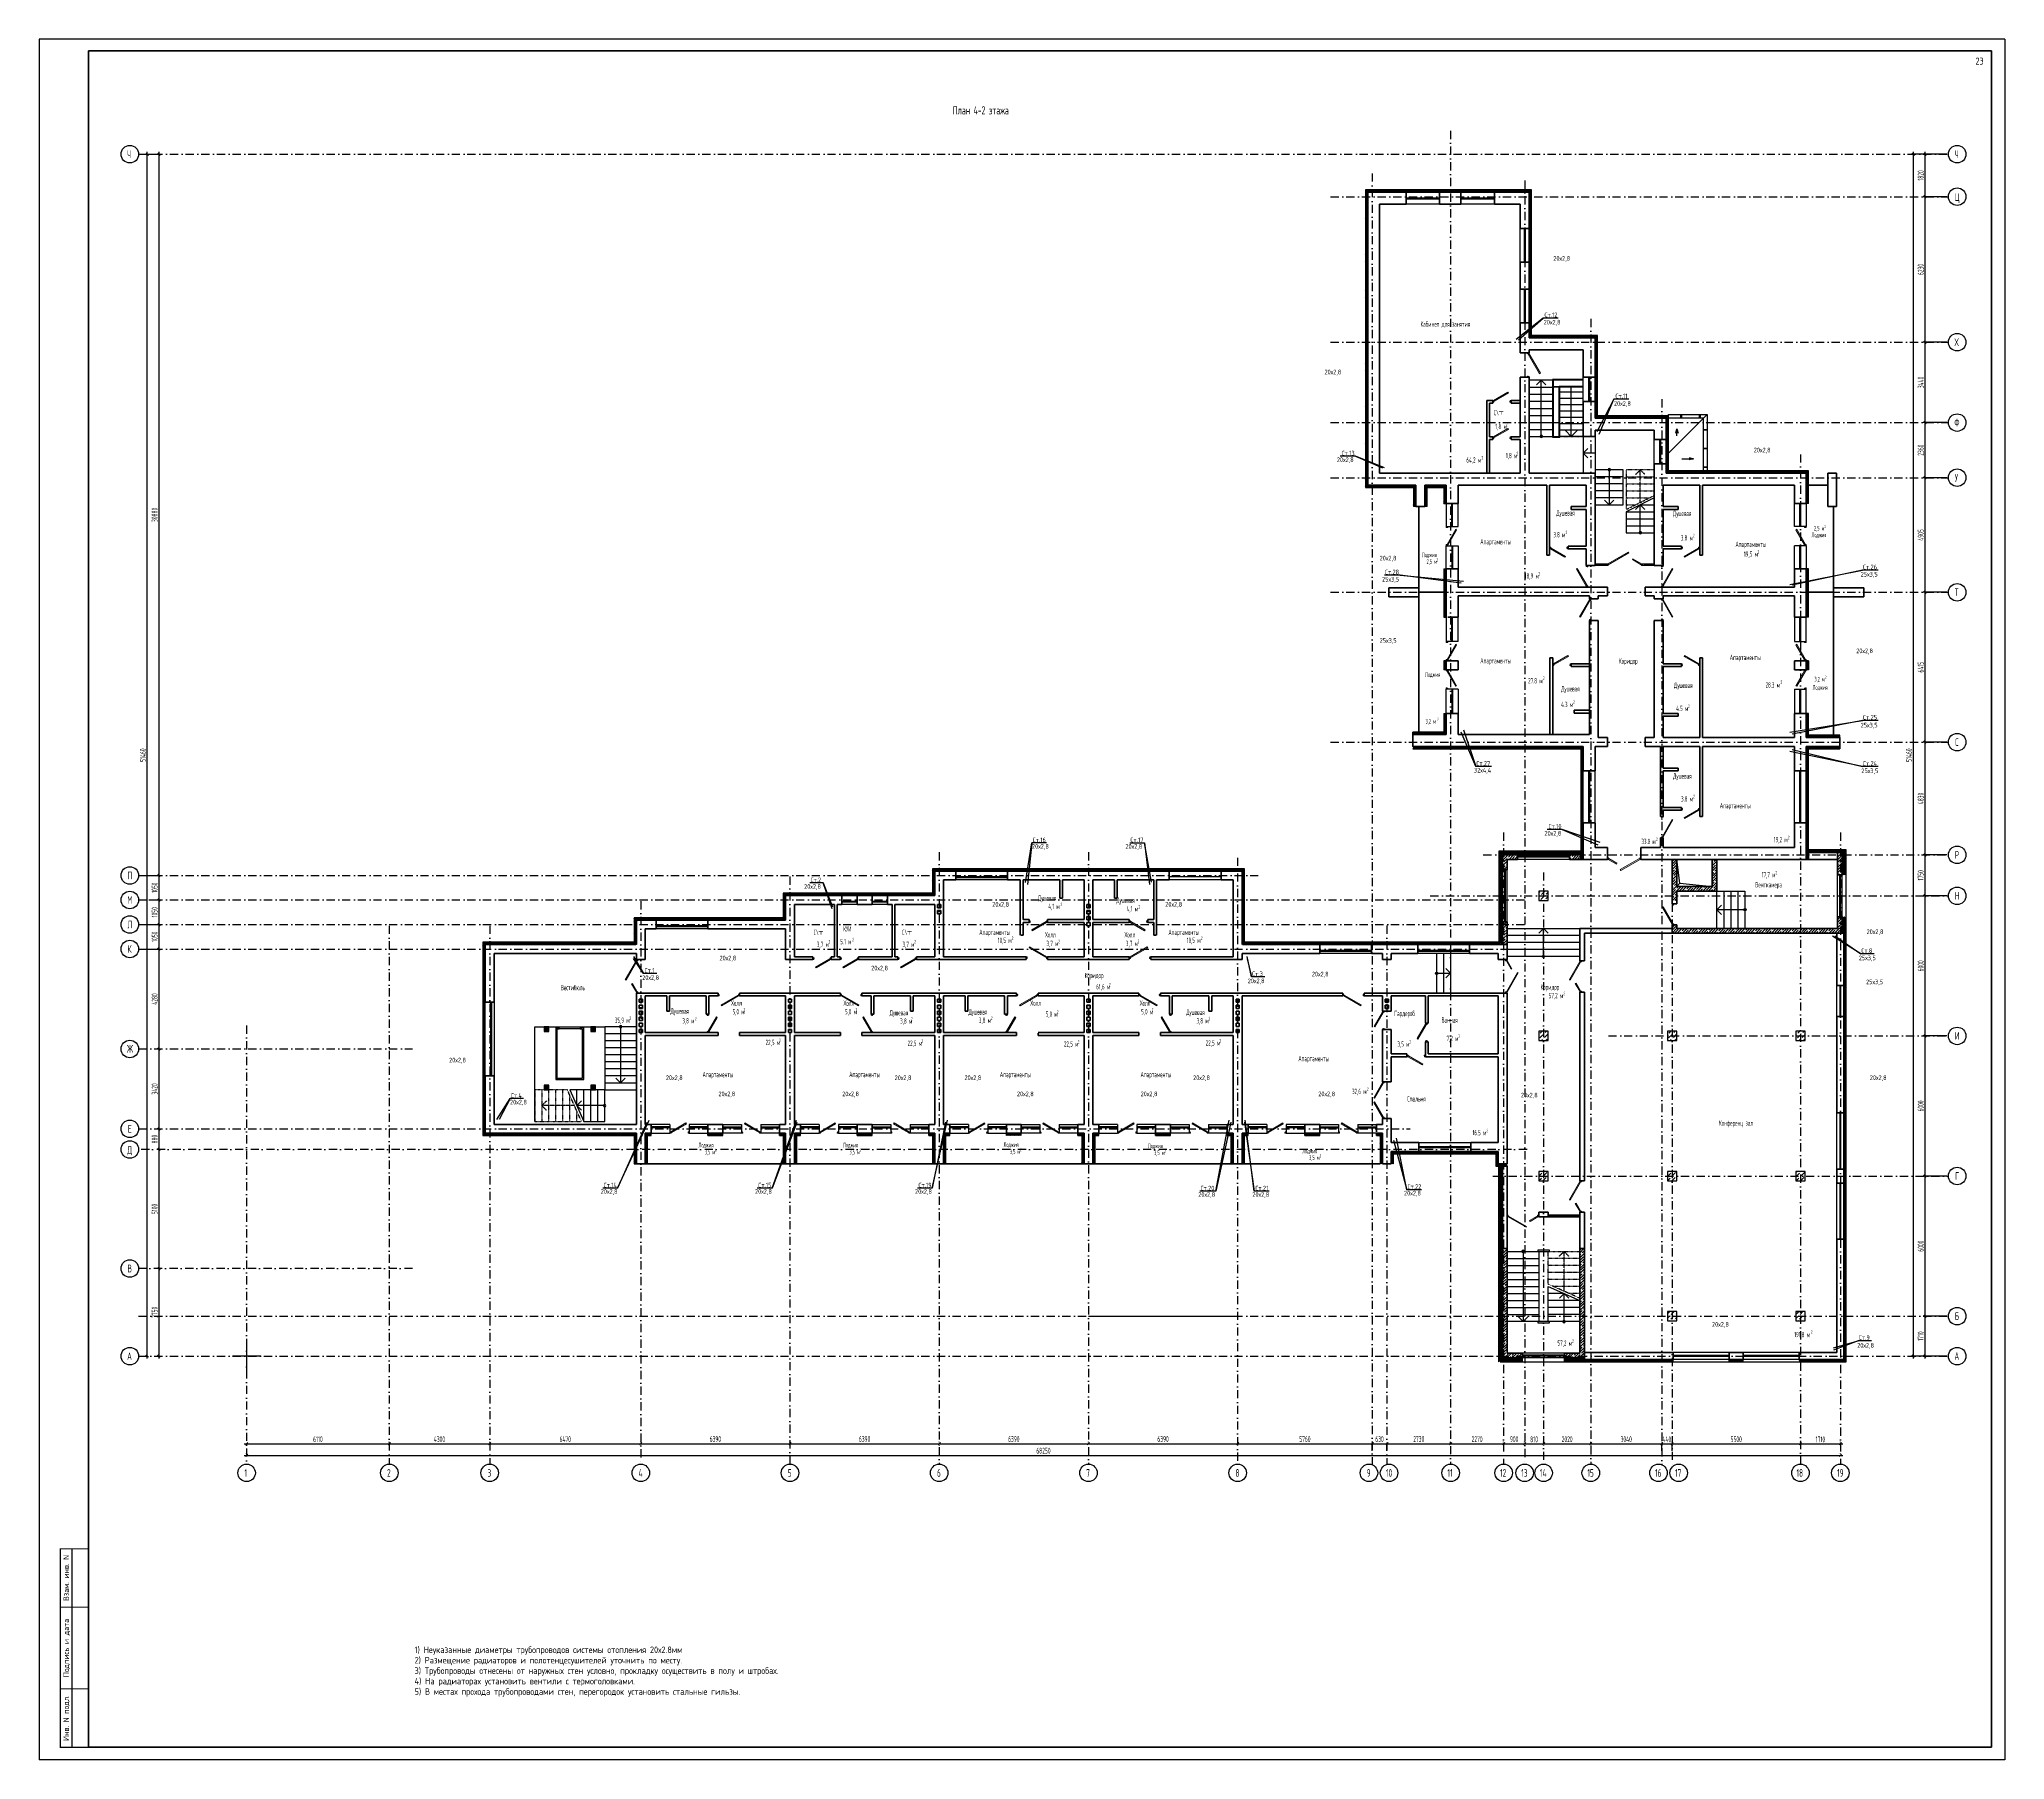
# Model space of a CAD drawing. Extents: x -1560602 to 321118, y -2308202 to -430103.
# Drawn here: x -1560602 to -1476440, y -2308202 to -2234544 of the extents above; entities that cross this region are included whole.
import ezdxf
from ezdxf.enums import TextEntityAlignment as Align

# ---------------------------------------------------------------- set-up
doc = ezdxf.new("R2010")
doc.units = 0
doc.header["$MEASUREMENT"] = 0
doc.header["$PDSIZE"] = -5
for name, pattern in [('Dot & Dashed', [670.277762, 352.777767, -176.388884, 0, -141.111112]), ('Штриховая', [0.4, 0.2, -0.2]), ('Штрихпунктирная', [0.670278, 0.352778, -0.176389, 0, -0.141111])]:
    doc.linetypes.add(name, pattern=pattern)
doc.layers.get('0').update_dxf_attribs({"color": 255, "linetype": 'CONTINUOUS'})
doc.layers.get('Defpoints').update_dxf_attribs({"linetype": 'CONTINUOUS'})
for name, color, linetype in [('ALL', 255, 'CONTINUOUS'), ('Колонна', 7, 'CONTINUOUS'), ('колонна нижнего ряда', 1, 'CONTINUOUS'), ('Оси', 253, 'Dot & Dashed'), ('отделка', 240, 'CONTINUOUS'), ('РАЗМЕРЫ', 255, 'CONTINUOUS'), ('Текст', 7, 'CONTINUOUS'), ('Утеплитель', 6, 'CONTINUOUS')]:
    doc.layers.add(name, color=color, linetype=linetype)
for name, color, linetype, lineweight in [('Вентиляция', 2, 'CONTINUOUS', 50), ('Двери', 4, 'CONTINUOUS', 15), ('Диафрагма', 2, 'CONTINUOUS', 35), ('стены', 5, 'CONTINUOUS', 50)]:
    doc.layers.add(name, color=color, linetype=linetype, lineweight=lineweight)
doc.styles.add('GOST 2.304', font='CS_Gost2304.shx', dxfattribs={"width": 0.7})
doc.styles.get("Standard").update_dxf_attribs({"font": 'spds.shx', "width": 0.7, "height": 250})
doc.styles.add('СГЕНЕРИР_СТИЛЬ_1', font='')
doc.styles.get('СГЕНЕРИР_СТИЛЬ_1').set_extended_font_data('GOST_type_A')
doc.dimstyles.new('SPDS', dxfattribs={"dimscale": 100, "dimtxt": 2.5, "dimasz": 1, "dimexe": 0.75, "dimexo": 0.625, "dimtad": 1, "dimdec": 0, "dimtxsty": 'GOST 2.304', "dimblk": 'OBLIQUE', "dimcen": 2.5, "dimdle": 1, "dimadec": 0, "dimazin": 2, "dimtfac": 0.75, "dimtdec": 0, "dimtmove": 0, "dimatfit": 0, "dimfxl": 1, "dimtolj": 1, "dimarcsym": 1})

# ---------------------------------------------------------------- blocks, each defined once
blk = doc.blocks.new('ARROWHEAD_6')
at = {"color": 0, "linetype": 'Continuous', "lineweight": 0}
for p, q in [((0, 0), (-1, 0)), ((-0.5, -0.5), (0.5, 0.5))]:
    blk.add_line(p, q, dxfattribs=at)
blk = doc.blocks.new('_Oblique')
at = {"color": 0, "linetype": 'ByBlock', "lineweight": -2}
blk.add_line((-0.5, -0.5), (0.5, 0.5), dxfattribs=at)
blk = doc.blocks.new('*D196')
at = {"layer": 'Defpoints', "color": 0, "transparency": 16777216}
for p in [(-1551726, -2294674), (-1545616, -2294674), (-1545616, -2294674)]:
    blk.add_point(p, dxfattribs=at)
at = {"layer": 'РАЗМЕРЫ', "color": 0, "lineweight": -2, "transparency": 16777216}
for p, q in [((-1551826, -2294674), (-1545516, -2294674)), ((-1551726, -2294737), (-1551726, -2294749)), ((-1545616, -2294612), (-1545616, -2294599))]:
    blk.add_line(p, q, dxfattribs=at)
at = {"layer": 'РАЗМЕРЫ', "color": 0, "lineweight": -2, "transparency": 16777216, "xscale": 100, "yscale": 100, "zscale": 100, "rotation": 180}
blk.add_blockref('_Oblique', (-1551726, -2294674), dxfattribs=at)
at = {"layer": 'РАЗМЕРЫ', "color": 0, "lineweight": -2, "transparency": 16777216, "xscale": 100, "yscale": 100, "zscale": 100}
blk.add_blockref('_Oblique', (-1545616, -2294674), dxfattribs=at)
at = {"layer": 'РАЗМЕРЫ', "color": 0, "transparency": 16777216, "insert": (-1548671, -2294480), "char_height": 250, "attachment_point": 5}
blk.add_mtext('\\A1;6110', dxfattribs=at)
blk = doc.blocks.new('*D197')
at = {"layer": 'Defpoints', "color": 0, "transparency": 16777216}
for p in [(-1545616, -2294674), (-1541316, -2294674), (-1541316, -2294674)]:
    blk.add_point(p, dxfattribs=at)
at = {"layer": 'РАЗМЕРЫ', "color": 0, "lineweight": -2, "transparency": 16777216}
for p, q in [((-1545716, -2294674), (-1541216, -2294674)), ((-1545616, -2294612), (-1545616, -2294599)), ((-1541316, -2294737), (-1541316, -2294749))]:
    blk.add_line(p, q, dxfattribs=at)
at = {"layer": 'РАЗМЕРЫ', "color": 0, "lineweight": -2, "transparency": 16777216, "xscale": 100, "yscale": 100, "zscale": 100, "rotation": 180}
blk.add_blockref('_Oblique', (-1545616, -2294674), dxfattribs=at)
at = {"layer": 'РАЗМЕРЫ', "color": 0, "lineweight": -2, "transparency": 16777216, "xscale": 100, "yscale": 100, "zscale": 100}
blk.add_blockref('_Oblique', (-1541316, -2294674), dxfattribs=at)
at = {"layer": 'РАЗМЕРЫ', "color": 0, "transparency": 16777216, "insert": (-1543466, -2294482), "char_height": 250, "attachment_point": 5}
blk.add_mtext('\\A1;4300', dxfattribs=at)
blk = doc.blocks.new('*D198')
at = {"layer": 'Defpoints', "color": 0, "transparency": 16777216}
for p in [(-1541316, -2294674), (-1534846, -2294674), (-1534846, -2294674)]:
    blk.add_point(p, dxfattribs=at)
at = {"layer": 'РАЗМЕРЫ', "color": 0, "lineweight": -2, "transparency": 16777216}
for p, q in [((-1541416, -2294674), (-1534746, -2294674)), ((-1541316, -2294612), (-1541316, -2294599)), ((-1534846, -2294612), (-1534846, -2294599))]:
    blk.add_line(p, q, dxfattribs=at)
at = {"layer": 'РАЗМЕРЫ', "color": 0, "lineweight": -2, "transparency": 16777216, "xscale": 100, "yscale": 100, "zscale": 100, "rotation": 180}
blk.add_blockref('_Oblique', (-1541316, -2294674), dxfattribs=at)
at = {"layer": 'РАЗМЕРЫ', "color": 0, "lineweight": -2, "transparency": 16777216, "xscale": 100, "yscale": 100, "zscale": 100}
blk.add_blockref('_Oblique', (-1534846, -2294674), dxfattribs=at)
at = {"layer": 'РАЗМЕРЫ', "color": 0, "transparency": 16777216, "insert": (-1538081, -2294480), "char_height": 250, "attachment_point": 5}
blk.add_mtext('\\A1;6470', dxfattribs=at)
blk = doc.blocks.new('*D199')
at = {"layer": 'Defpoints', "color": 0, "transparency": 16777216}
for p in [(-1534846, -2294674), (-1528456, -2294674), (-1528456, -2294674)]:
    blk.add_point(p, dxfattribs=at)
at = {"layer": 'РАЗМЕРЫ', "color": 0, "lineweight": -2, "transparency": 16777216}
for p, q in [((-1534946, -2294674), (-1528356, -2294674)), ((-1534846, -2294612), (-1534846, -2294599)), ((-1528456, -2294737), (-1528456, -2294749))]:
    blk.add_line(p, q, dxfattribs=at)
at = {"layer": 'РАЗМЕРЫ', "color": 0, "lineweight": -2, "transparency": 16777216, "xscale": 100, "yscale": 100, "zscale": 100, "rotation": 180}
blk.add_blockref('_Oblique', (-1534846, -2294674), dxfattribs=at)
at = {"layer": 'РАЗМЕРЫ', "color": 0, "lineweight": -2, "transparency": 16777216, "xscale": 100, "yscale": 100, "zscale": 100}
blk.add_blockref('_Oblique', (-1528456, -2294674), dxfattribs=at)
at = {"layer": 'РАЗМЕРЫ', "color": 0, "transparency": 16777216, "insert": (-1531651, -2294472), "char_height": 250, "attachment_point": 5}
blk.add_mtext('\\A1;6390', dxfattribs=at)
blk = doc.blocks.new('*D200')
at = {"layer": 'Defpoints', "color": 0, "transparency": 16777216}
for p in [(-1528456, -2294674), (-1522066, -2294674), (-1522066, -2294674)]:
    blk.add_point(p, dxfattribs=at)
at = {"layer": 'РАЗМЕРЫ', "color": 0, "lineweight": -2, "transparency": 16777216}
for p, q in [((-1528556, -2294674), (-1521966, -2294674)), ((-1528456, -2294612), (-1528456, -2294599)), ((-1522066, -2294612), (-1522066, -2294599))]:
    blk.add_line(p, q, dxfattribs=at)
at = {"layer": 'РАЗМЕРЫ', "color": 0, "lineweight": -2, "transparency": 16777216, "xscale": 100, "yscale": 100, "zscale": 100, "rotation": 180}
blk.add_blockref('_Oblique', (-1528456, -2294674), dxfattribs=at)
at = {"layer": 'РАЗМЕРЫ', "color": 0, "lineweight": -2, "transparency": 16777216, "xscale": 100, "yscale": 100, "zscale": 100}
blk.add_blockref('_Oblique', (-1522066, -2294674), dxfattribs=at)
at = {"layer": 'РАЗМЕРЫ', "color": 0, "transparency": 16777216, "insert": (-1525261, -2294472), "char_height": 250, "attachment_point": 5}
blk.add_mtext('\\A1;6390', dxfattribs=at)
blk = doc.blocks.new('*D201')
at = {"layer": 'Defpoints', "color": 0, "transparency": 16777216}
for p in [(-1522066, -2294674), (-1515676, -2294674), (-1515676, -2294674)]:
    blk.add_point(p, dxfattribs=at)
at = {"layer": 'РАЗМЕРЫ', "color": 0, "lineweight": -2, "transparency": 16777216}
for p, q in [((-1522166, -2294674), (-1515576, -2294674)), ((-1522066, -2294737), (-1522066, -2294749)), ((-1515676, -2294612), (-1515676, -2294599))]:
    blk.add_line(p, q, dxfattribs=at)
at = {"layer": 'РАЗМЕРЫ', "color": 0, "lineweight": -2, "transparency": 16777216, "xscale": 100, "yscale": 100, "zscale": 100, "rotation": 180}
blk.add_blockref('_Oblique', (-1522066, -2294674), dxfattribs=at)
at = {"layer": 'РАЗМЕРЫ', "color": 0, "lineweight": -2, "transparency": 16777216, "xscale": 100, "yscale": 100, "zscale": 100}
blk.add_blockref('_Oblique', (-1515676, -2294674), dxfattribs=at)
at = {"layer": 'РАЗМЕРЫ', "color": 0, "transparency": 16777216, "insert": (-1518871, -2294472), "char_height": 250, "attachment_point": 5}
blk.add_mtext('\\A1;6390', dxfattribs=at)
blk = doc.blocks.new('*D202')
at = {"layer": 'Defpoints', "color": 0, "transparency": 16777216}
for p in [(-1515676, -2294674), (-1509286, -2294674), (-1509286, -2294674)]:
    blk.add_point(p, dxfattribs=at)
at = {"layer": 'РАЗМЕРЫ', "color": 0, "lineweight": -2, "transparency": 16777216}
for p, q in [((-1515776, -2294674), (-1509186, -2294674)), ((-1515676, -2294612), (-1515676, -2294599)), ((-1509286, -2294737), (-1509286, -2294749))]:
    blk.add_line(p, q, dxfattribs=at)
at = {"layer": 'РАЗМЕРЫ', "color": 0, "lineweight": -2, "transparency": 16777216, "xscale": 100, "yscale": 100, "zscale": 100, "rotation": 180}
blk.add_blockref('_Oblique', (-1515676, -2294674), dxfattribs=at)
at = {"layer": 'РАЗМЕРЫ', "color": 0, "lineweight": -2, "transparency": 16777216, "xscale": 100, "yscale": 100, "zscale": 100}
blk.add_blockref('_Oblique', (-1509286, -2294674), dxfattribs=at)
at = {"layer": 'РАЗМЕРЫ', "color": 0, "transparency": 16777216, "insert": (-1512481, -2294472), "char_height": 250, "attachment_point": 5}
blk.add_mtext('\\A1;6390', dxfattribs=at)
blk = doc.blocks.new('*D203')
at = {"layer": 'Defpoints', "color": 0, "transparency": 16777216}
for p in [(-1509286, -2294674), (-1503526, -2294674), (-1503526, -2294674)]:
    blk.add_point(p, dxfattribs=at)
at = {"layer": 'РАЗМЕРЫ', "color": 0, "lineweight": -2, "transparency": 16777216}
for p, q in [((-1509386, -2294674), (-1503426, -2294674)), ((-1509286, -2294737), (-1509286, -2294749)), ((-1503526, -2294737), (-1503526, -2294749))]:
    blk.add_line(p, q, dxfattribs=at)
at = {"layer": 'РАЗМЕРЫ', "color": 0, "lineweight": -2, "transparency": 16777216, "xscale": 100, "yscale": 100, "zscale": 100, "rotation": 180}
blk.add_blockref('_Oblique', (-1509286, -2294674), dxfattribs=at)
at = {"layer": 'РАЗМЕРЫ', "color": 0, "lineweight": -2, "transparency": 16777216, "xscale": 100, "yscale": 100, "zscale": 100}
blk.add_blockref('_Oblique', (-1503526, -2294674), dxfattribs=at)
at = {"layer": 'РАЗМЕРЫ', "color": 0, "transparency": 16777216, "insert": (-1506406, -2294474), "char_height": 250, "attachment_point": 5}
blk.add_mtext('\\A1;5760', dxfattribs=at)
blk = doc.blocks.new('*D204')
at = {"layer": 'Defpoints', "color": 0, "transparency": 16777216}
for p in [(-1503526, -2294674), (-1502896, -2294670), (-1502896, -2294674)]:
    blk.add_point(p, dxfattribs=at)
at = {"layer": 'РАЗМЕРЫ', "color": 0, "lineweight": -2, "transparency": 16777216}
for p, q in [((-1503626, -2294674), (-1502796, -2294674)), ((-1503526, -2294612), (-1503526, -2294599)), ((-1502896, -2294733), (-1502896, -2294749))]:
    blk.add_line(p, q, dxfattribs=at)
at = {"layer": 'РАЗМЕРЫ', "color": 0, "lineweight": -2, "transparency": 16777216, "xscale": 100, "yscale": 100, "zscale": 100, "rotation": 180}
blk.add_blockref('_Oblique', (-1503526, -2294674), dxfattribs=at)
at = {"layer": 'РАЗМЕРЫ', "color": 0, "lineweight": -2, "transparency": 16777216, "xscale": 100, "yscale": 100, "zscale": 100}
blk.add_blockref('_Oblique', (-1502896, -2294674), dxfattribs=at)
at = {"layer": 'РАЗМЕРЫ', "color": 0, "transparency": 16777216, "insert": (-1503211, -2294474), "char_height": 250, "attachment_point": 5}
blk.add_mtext('\\A1;630', dxfattribs=at)
blk = doc.blocks.new('*D205')
at = {"layer": 'Defpoints', "color": 0, "transparency": 16777216}
for p in [(-1502896, -2294670), (-1500166, -2294674), (-1500166, -2294674)]:
    blk.add_point(p, dxfattribs=at)
at = {"layer": 'РАЗМЕРЫ', "color": 0, "lineweight": -2, "transparency": 16777216}
for p, q in [((-1502996, -2294674), (-1500066, -2294674)), ((-1502896, -2294733), (-1502896, -2294749)), ((-1500166, -2294612), (-1500166, -2294599))]:
    blk.add_line(p, q, dxfattribs=at)
at = {"layer": 'РАЗМЕРЫ', "color": 0, "lineweight": -2, "transparency": 16777216, "xscale": 100, "yscale": 100, "zscale": 100, "rotation": 180}
blk.add_blockref('_Oblique', (-1502896, -2294674), dxfattribs=at)
at = {"layer": 'РАЗМЕРЫ', "color": 0, "lineweight": -2, "transparency": 16777216, "xscale": 100, "yscale": 100, "zscale": 100}
blk.add_blockref('_Oblique', (-1500166, -2294674), dxfattribs=at)
at = {"layer": 'РАЗМЕРЫ', "color": 0, "transparency": 16777216, "insert": (-1501531, -2294472), "char_height": 250, "attachment_point": 5}
blk.add_mtext('\\A1;2730', dxfattribs=at)
blk = doc.blocks.new('*D206')
at = {"layer": 'Defpoints', "color": 0, "transparency": 16777216}
for p in [(-1500166, -2294674), (-1497896, -2294674), (-1497896, -2294674)]:
    blk.add_point(p, dxfattribs=at)
at = {"layer": 'РАЗМЕРЫ', "color": 0, "lineweight": -2, "transparency": 16777216}
for p, q in [((-1500266, -2294674), (-1497796, -2294674)), ((-1500166, -2294612), (-1500166, -2294599)), ((-1497896, -2294612), (-1497896, -2294599))]:
    blk.add_line(p, q, dxfattribs=at)
at = {"layer": 'РАЗМЕРЫ', "color": 0, "lineweight": -2, "transparency": 16777216, "xscale": 100, "yscale": 100, "zscale": 100, "rotation": 180}
blk.add_blockref('_Oblique', (-1500166, -2294674), dxfattribs=at)
at = {"layer": 'РАЗМЕРЫ', "color": 0, "lineweight": -2, "transparency": 16777216, "xscale": 100, "yscale": 100, "zscale": 100}
blk.add_blockref('_Oblique', (-1497896, -2294674), dxfattribs=at)
at = {"layer": 'РАЗМЕРЫ', "color": 0, "transparency": 16777216, "insert": (-1499031, -2294477), "char_height": 250, "attachment_point": 5}
blk.add_mtext('\\A1;2270', dxfattribs=at)
blk = doc.blocks.new('*D207')
at = {"layer": 'Defpoints', "color": 0, "transparency": 16777216}
for p in [(-1497896, -2294674), (-1496996, -2294674), (-1496996, -2294674)]:
    blk.add_point(p, dxfattribs=at)
at = {"layer": 'РАЗМЕРЫ', "color": 0, "lineweight": -2, "transparency": 16777216}
for p, q in [((-1497996, -2294674), (-1496896, -2294674)), ((-1497896, -2294612), (-1497896, -2294599)), ((-1496996, -2294612), (-1496996, -2294599))]:
    blk.add_line(p, q, dxfattribs=at)
at = {"layer": 'РАЗМЕРЫ', "color": 0, "lineweight": -2, "transparency": 16777216, "xscale": 100, "yscale": 100, "zscale": 100, "rotation": 180}
blk.add_blockref('_Oblique', (-1497896, -2294674), dxfattribs=at)
at = {"layer": 'РАЗМЕРЫ', "color": 0, "lineweight": -2, "transparency": 16777216, "xscale": 100, "yscale": 100, "zscale": 100}
blk.add_blockref('_Oblique', (-1496996, -2294674), dxfattribs=at)
at = {"layer": 'РАЗМЕРЫ', "color": 0, "transparency": 16777216, "insert": (-1497446, -2294480), "char_height": 250, "attachment_point": 5}
blk.add_mtext('\\A1;900', dxfattribs=at)
blk = doc.blocks.new('*D208')
at = {"layer": 'Defpoints', "color": 0, "transparency": 16777216}
for p in [(-1496996, -2294674), (-1496186, -2294674), (-1496186, -2294674)]:
    blk.add_point(p, dxfattribs=at)
at = {"layer": 'РАЗМЕРЫ', "color": 0, "lineweight": -2, "transparency": 16777216}
for p, q in [((-1497096, -2294674), (-1496086, -2294674)), ((-1496996, -2294612), (-1496996, -2294599)), ((-1496186, -2294737), (-1496186, -2294749))]:
    blk.add_line(p, q, dxfattribs=at)
at = {"layer": 'РАЗМЕРЫ', "color": 0, "lineweight": -2, "transparency": 16777216, "xscale": 100, "yscale": 100, "zscale": 100, "rotation": 180}
blk.add_blockref('_Oblique', (-1496996, -2294674), dxfattribs=at)
at = {"layer": 'РАЗМЕРЫ', "color": 0, "lineweight": -2, "transparency": 16777216, "xscale": 100, "yscale": 100, "zscale": 100}
blk.add_blockref('_Oblique', (-1496186, -2294674), dxfattribs=at)
at = {"layer": 'РАЗМЕРЫ', "color": 0, "transparency": 16777216, "insert": (-1496591, -2294487), "char_height": 250, "attachment_point": 5}
blk.add_mtext('\\A1;810', dxfattribs=at)
blk = doc.blocks.new('*D209')
at = {"layer": 'Defpoints', "color": 0, "transparency": 16777216}
for p in [(-1496186, -2294674), (-1494166, -2294674), (-1494166, -2294674)]:
    blk.add_point(p, dxfattribs=at)
at = {"layer": 'РАЗМЕРЫ', "color": 0, "lineweight": -2, "transparency": 16777216}
for p, q in [((-1496286, -2294674), (-1494066, -2294674)), ((-1496186, -2294612), (-1496186, -2294599)), ((-1494166, -2294612), (-1494166, -2294599))]:
    blk.add_line(p, q, dxfattribs=at)
at = {"layer": 'РАЗМЕРЫ', "color": 0, "lineweight": -2, "transparency": 16777216, "xscale": 100, "yscale": 100, "zscale": 100, "rotation": 180}
blk.add_blockref('_Oblique', (-1496186, -2294674), dxfattribs=at)
at = {"layer": 'РАЗМЕРЫ', "color": 0, "lineweight": -2, "transparency": 16777216, "xscale": 100, "yscale": 100, "zscale": 100}
blk.add_blockref('_Oblique', (-1494166, -2294674), dxfattribs=at)
at = {"layer": 'РАЗМЕРЫ', "color": 0, "transparency": 16777216, "insert": (-1495176, -2294477), "char_height": 250, "attachment_point": 5}
blk.add_mtext('\\A1;2020', dxfattribs=at)
blk = doc.blocks.new('*D210')
at = {"layer": 'Defpoints', "color": 0, "transparency": 16777216}
for p in [(-1494166, -2294674), (-1491126, -2294674), (-1491126, -2294674)]:
    blk.add_point(p, dxfattribs=at)
at = {"layer": 'РАЗМЕРЫ', "color": 0, "lineweight": -2, "transparency": 16777216}
for p, q in [((-1494266, -2294674), (-1491026, -2294674)), ((-1494166, -2294737), (-1494166, -2294749)), ((-1491126, -2294612), (-1491126, -2294599))]:
    blk.add_line(p, q, dxfattribs=at)
at = {"layer": 'РАЗМЕРЫ', "color": 0, "lineweight": -2, "transparency": 16777216, "xscale": 100, "yscale": 100, "zscale": 100, "rotation": 180}
blk.add_blockref('_Oblique', (-1494166, -2294674), dxfattribs=at)
at = {"layer": 'РАЗМЕРЫ', "color": 0, "lineweight": -2, "transparency": 16777216, "xscale": 100, "yscale": 100, "zscale": 100}
blk.add_blockref('_Oblique', (-1491126, -2294674), dxfattribs=at)
at = {"layer": 'РАЗМЕРЫ', "color": 0, "transparency": 16777216, "insert": (-1492646, -2294482), "char_height": 250, "attachment_point": 5}
blk.add_mtext('\\A1;3040', dxfattribs=at)
blk = doc.blocks.new('*D211')
at = {"layer": 'Defpoints', "color": 0, "transparency": 16777216}
for p in [(-1491126, -2294676), (-1490686, -2294674), (-1490686, -2294674)]:
    blk.add_point(p, dxfattribs=at)
at = {"layer": 'РАЗМЕРЫ', "color": 0, "lineweight": -2, "transparency": 16777216}
for p, q in [((-1491226, -2294674), (-1490586, -2294674)), ((-1491126, -2294613), (-1491126, -2294599)), ((-1490686, -2294737), (-1490686, -2294749))]:
    blk.add_line(p, q, dxfattribs=at)
at = {"layer": 'РАЗМЕРЫ', "color": 0, "lineweight": -2, "transparency": 16777216, "xscale": 100, "yscale": 100, "zscale": 100, "rotation": 180}
blk.add_blockref('_Oblique', (-1491126, -2294674), dxfattribs=at)
at = {"layer": 'РАЗМЕРЫ', "color": 0, "lineweight": -2, "transparency": 16777216, "xscale": 100, "yscale": 100, "zscale": 100}
blk.add_blockref('_Oblique', (-1490686, -2294674), dxfattribs=at)
at = {"layer": 'РАЗМЕРЫ', "color": 0, "transparency": 16777216, "insert": (-1490906, -2294487), "char_height": 250, "attachment_point": 5}
blk.add_mtext('\\A1;440', dxfattribs=at)
blk = doc.blocks.new('*D212')
at = {"layer": 'Defpoints', "color": 0, "transparency": 16777216}
for p in [(-1490686, -2294674), (-1485186, -2294655), (-1485186, -2294674)]:
    blk.add_point(p, dxfattribs=at)
at = {"layer": 'РАЗМЕРЫ', "color": 0, "lineweight": -2, "transparency": 16777216}
for p, q in [((-1490786, -2294674), (-1485086, -2294674)), ((-1490686, -2294612), (-1490686, -2294599)), ((-1485186, -2294717), (-1485186, -2294749))]:
    blk.add_line(p, q, dxfattribs=at)
at = {"layer": 'РАЗМЕРЫ', "color": 0, "lineweight": -2, "transparency": 16777216, "xscale": 100, "yscale": 100, "zscale": 100, "rotation": 180}
blk.add_blockref('_Oblique', (-1490686, -2294674), dxfattribs=at)
at = {"layer": 'РАЗМЕРЫ', "color": 0, "lineweight": -2, "transparency": 16777216, "xscale": 100, "yscale": 100, "zscale": 100}
blk.add_blockref('_Oblique', (-1485186, -2294674), dxfattribs=at)
at = {"layer": 'РАЗМЕРЫ', "color": 0, "transparency": 16777216, "insert": (-1487936, -2294482), "char_height": 250, "attachment_point": 5}
blk.add_mtext('\\A1;5500', dxfattribs=at)
blk = doc.blocks.new('*D213')
at = {"layer": 'Defpoints', "color": 0, "transparency": 16777216}
for p in [(-1485186, -2294674), (-1483476, -2294674), (-1483476, -2294674)]:
    blk.add_point(p, dxfattribs=at)
at = {"layer": 'РАЗМЕРЫ', "color": 0, "lineweight": -2, "transparency": 16777216}
for p, q in [((-1485286, -2294674), (-1483376, -2294674)), ((-1485186, -2294612), (-1485186, -2294599)), ((-1483476, -2294612), (-1483476, -2294599))]:
    blk.add_line(p, q, dxfattribs=at)
at = {"layer": 'РАЗМЕРЫ', "color": 0, "lineweight": -2, "transparency": 16777216, "xscale": 100, "yscale": 100, "zscale": 100, "rotation": 180}
blk.add_blockref('_Oblique', (-1485186, -2294674), dxfattribs=at)
at = {"layer": 'РАЗМЕРЫ', "color": 0, "lineweight": -2, "transparency": 16777216, "xscale": 100, "yscale": 100, "zscale": 100}
blk.add_blockref('_Oblique', (-1483476, -2294674), dxfattribs=at)
at = {"layer": 'РАЗМЕРЫ', "color": 0, "transparency": 16777216, "insert": (-1484331, -2294487), "char_height": 250, "attachment_point": 5}
blk.add_mtext('\\A1;1710', dxfattribs=at)
blk = doc.blocks.new('*D214')
at = {"layer": 'Defpoints', "color": 0, "transparency": 16777216}
for p in [(-1551726, -2295174), (-1483476, -2295174), (-1483476, -2295174)]:
    blk.add_point(p, dxfattribs=at)
at = {"layer": 'РАЗМЕРЫ', "color": 0, "lineweight": -2, "transparency": 16777216}
for p, q in [((-1551826, -2295174), (-1483376, -2295174)), ((-1551726, -2295111), (-1551726, -2295099)), ((-1483476, -2295111), (-1483476, -2295099))]:
    blk.add_line(p, q, dxfattribs=at)
at = {"layer": 'РАЗМЕРЫ', "color": 0, "lineweight": -2, "transparency": 16777216, "xscale": 100, "yscale": 100, "zscale": 100, "rotation": 180}
blk.add_blockref('_Oblique', (-1551726, -2295174), dxfattribs=at)
at = {"layer": 'РАЗМЕРЫ', "color": 0, "lineweight": -2, "transparency": 16777216, "xscale": 100, "yscale": 100, "zscale": 100}
blk.add_blockref('_Oblique', (-1483476, -2295174), dxfattribs=at)
at = {"layer": 'РАЗМЕРЫ', "color": 0, "transparency": 16777216, "insert": (-1517601, -2294972), "char_height": 250, "attachment_point": 5}
blk.add_mtext('\\A1;68250', dxfattribs=at)
blk = doc.blocks.new('*D215')
at = {"layer": 'Defpoints', "color": 0, "transparency": 16777216}
for p in [(-1555476, -2287174), (-1555476, -2287174), (-1555476, -2290924)]:
    blk.add_point(p, dxfattribs=at)
at = {"layer": 'РАЗМЕРЫ', "color": 0, "lineweight": -2, "transparency": 16777216}
for p, q in [((-1555539, -2287174), (-1555551, -2287174)), ((-1555476, -2291024), (-1555476, -2287074)), ((-1555539, -2290924), (-1555551, -2290924))]:
    blk.add_line(p, q, dxfattribs=at)
at = {"layer": 'РАЗМЕРЫ', "color": 0, "lineweight": -2, "transparency": 16777216, "xscale": 100, "yscale": 100, "zscale": 100}
for p, rotation in [((-1555476, -2287174), 90), ((-1555476, -2290924), 270)]:
    blk.add_blockref('_Oblique', p, dxfattribs=dict(at, rotation=rotation))
at = {"layer": 'РАЗМЕРЫ', "color": 0, "transparency": 16777216, "insert": (-1555664, -2289049), "char_height": 250, "attachment_point": 5, "rotation": 90, "style": 'GOST 2.304'}
blk.add_mtext('\\A1;3750', dxfattribs=at)
blk = doc.blocks.new('*D216')
at = {"layer": 'Defpoints', "color": 0, "transparency": 16777216}
for p in [(-1555476, -2282074), (-1555476, -2282074), (-1555476, -2287174)]:
    blk.add_point(p, dxfattribs=at)
at = {"layer": 'РАЗМЕРЫ', "color": 0, "lineweight": -2, "transparency": 16777216}
for p, q in [((-1555539, -2282074), (-1555551, -2282074)), ((-1555476, -2287274), (-1555476, -2281974)), ((-1555539, -2287174), (-1555551, -2287174))]:
    blk.add_line(p, q, dxfattribs=at)
at = {"layer": 'РАЗМЕРЫ', "color": 0, "lineweight": -2, "transparency": 16777216, "xscale": 100, "yscale": 100, "zscale": 100}
for p, rotation in [((-1555476, -2282074), 90), ((-1555476, -2287174), 270)]:
    blk.add_blockref('_Oblique', p, dxfattribs=dict(at, rotation=rotation))
at = {"layer": 'РАЗМЕРЫ', "color": 0, "transparency": 16777216, "insert": (-1555664, -2284624), "char_height": 250, "attachment_point": 5, "rotation": 90, "style": 'GOST 2.304'}
blk.add_mtext('\\A1;5100', dxfattribs=at)
blk = doc.blocks.new('*D217')
at = {"layer": 'Defpoints', "color": 0, "transparency": 16777216}
for p in [(-1555476, -2281194), (-1555476, -2281194), (-1555476, -2282074)]:
    blk.add_point(p, dxfattribs=at)
at = {"layer": 'РАЗМЕРЫ', "color": 0, "lineweight": -2, "transparency": 16777216}
for p, q in [((-1555539, -2281194), (-1555551, -2281194)), ((-1555476, -2282174), (-1555476, -2281094)), ((-1555539, -2282074), (-1555551, -2282074))]:
    blk.add_line(p, q, dxfattribs=at)
at = {"layer": 'РАЗМЕРЫ', "color": 0, "lineweight": -2, "transparency": 16777216, "xscale": 100, "yscale": 100, "zscale": 100}
for p, rotation in [((-1555476, -2281194), 90), ((-1555476, -2282074), 270)]:
    blk.add_blockref('_Oblique', p, dxfattribs=dict(at, rotation=rotation))
at = {"layer": 'РАЗМЕРЫ', "color": 0, "transparency": 16777216, "insert": (-1555664, -2281634), "char_height": 250, "attachment_point": 5, "rotation": 90, "style": 'GOST 2.304'}
blk.add_mtext('\\A1;880', dxfattribs=at)
blk = doc.blocks.new('*D218')
at = {"layer": 'Defpoints', "color": 0, "transparency": 16777216}
for p in [(-1555476, -2277774), (-1555476, -2277774), (-1555476, -2281194)]:
    blk.add_point(p, dxfattribs=at)
at = {"layer": 'РАЗМЕРЫ', "color": 0, "lineweight": -2, "transparency": 16777216}
for p, q in [((-1555539, -2277774), (-1555551, -2277774)), ((-1555476, -2281294), (-1555476, -2277674)), ((-1555539, -2281194), (-1555551, -2281194))]:
    blk.add_line(p, q, dxfattribs=at)
at = {"layer": 'РАЗМЕРЫ', "color": 0, "lineweight": -2, "transparency": 16777216, "xscale": 100, "yscale": 100, "zscale": 100}
for p, rotation in [((-1555476, -2277774), 90), ((-1555476, -2281194), 270)]:
    blk.add_blockref('_Oblique', p, dxfattribs=dict(at, rotation=rotation))
at = {"layer": 'РАЗМЕРЫ', "color": 0, "transparency": 16777216, "insert": (-1555664, -2279484), "char_height": 250, "attachment_point": 5, "rotation": 90, "style": 'GOST 2.304'}
blk.add_mtext('\\A1;3420', dxfattribs=at)
blk = doc.blocks.new('*D219')
at = {"layer": 'Defpoints', "color": 0, "transparency": 16777216}
for p in [(-1555476, -2273494), (-1555476, -2273494), (-1555476, -2277774)]:
    blk.add_point(p, dxfattribs=at)
at = {"layer": 'РАЗМЕРЫ', "color": 0, "lineweight": -2, "transparency": 16777216}
for p, q in [((-1555539, -2273494), (-1555551, -2273494)), ((-1555476, -2277874), (-1555476, -2273394)), ((-1555539, -2277774), (-1555551, -2277774))]:
    blk.add_line(p, q, dxfattribs=at)
at = {"layer": 'РАЗМЕРЫ', "color": 0, "lineweight": -2, "transparency": 16777216, "xscale": 100, "yscale": 100, "zscale": 100}
for p, rotation in [((-1555476, -2273494), 90), ((-1555476, -2277774), 270)]:
    blk.add_blockref('_Oblique', p, dxfattribs=dict(at, rotation=rotation))
at = {"layer": 'РАЗМЕРЫ', "color": 0, "transparency": 16777216, "insert": (-1555664, -2275634), "char_height": 250, "attachment_point": 5, "rotation": 90, "style": 'GOST 2.304'}
blk.add_mtext('\\A1;4280', dxfattribs=at)
blk = doc.blocks.new('*D220')
at = {"layer": 'Defpoints', "color": 0, "transparency": 16777216}
for p in [(-1555976, -2239464), (-1555976, -2239464), (-1555976, -2290924)]:
    blk.add_point(p, dxfattribs=at)
at = {"layer": 'РАЗМЕРЫ', "color": 0, "lineweight": -2, "transparency": 16777216}
for p, q in [((-1555976, -2291024), (-1555976, -2239364)), ((-1555914, -2239464), (-1555901, -2239464)), ((-1556038, -2290924), (-1556051, -2290924))]:
    blk.add_line(p, q, dxfattribs=at)
at = {"layer": 'РАЗМЕРЫ', "color": 0, "lineweight": -2, "transparency": 16777216, "xscale": 100, "yscale": 100, "zscale": 100}
for p, rotation in [((-1555976, -2239464), 90), ((-1555976, -2290924), 270)]:
    blk.add_blockref('_Oblique', p, dxfattribs=dict(at, rotation=rotation))
at = {"layer": 'РАЗМЕРЫ', "color": 0, "transparency": 16777216, "insert": (-1556163, -2265194), "char_height": 250, "attachment_point": 5, "rotation": 90, "style": 'GOST 2.304'}
blk.add_mtext('\\A1;51460', dxfattribs=at)
blk = doc.blocks.new('*D221')
at = {"layer": 'Defpoints', "color": 0, "transparency": 16777216}
for p in [(-1556351, -2272444), (-1555476, -2272444), (-1556351, -2273494)]:
    blk.add_point(p, dxfattribs=at)
at = {"layer": 'отделка', "color": 0, "lineweight": -2, "transparency": 16777216}
for p, q in [((-1555476, -2273594), (-1555476, -2272344)), ((-1556288, -2272444), (-1555401, -2272444)), ((-1556288, -2273494), (-1555401, -2273494))]:
    blk.add_line(p, q, dxfattribs=at)
at = {"layer": 'отделка', "color": 0, "lineweight": -2, "transparency": 16777216, "xscale": 100, "yscale": 100, "zscale": 100}
for p, rotation in [((-1555476, -2272444), 90), ((-1555476, -2273494), 270)]:
    blk.add_blockref('_Oblique', p, dxfattribs=dict(at, rotation=rotation))
at = {"layer": 'отделка', "color": 0, "transparency": 16777216, "insert": (-1555664, -2272969), "char_height": 250, "attachment_point": 5, "rotation": 90, "style": 'GOST 2.304'}
blk.add_mtext('\\A1;1050', dxfattribs=at)
blk = doc.blocks.new('*D222')
at = {"layer": 'Defpoints', "color": 0, "transparency": 16777216}
for p in [(-1555976, -2271394), (-1555476, -2271394), (-1555976, -2272444)]:
    blk.add_point(p, dxfattribs=at)
at = {"layer": 'отделка', "color": 0, "lineweight": -2, "transparency": 16777216}
for p, q in [((-1555914, -2271394), (-1555401, -2271394)), ((-1555476, -2272544), (-1555476, -2271294)), ((-1555914, -2272444), (-1555401, -2272444))]:
    blk.add_line(p, q, dxfattribs=at)
at = {"layer": 'отделка', "color": 0, "lineweight": -2, "transparency": 16777216, "xscale": 100, "yscale": 100, "zscale": 100}
for p, rotation in [((-1555476, -2271394), 90), ((-1555476, -2272444), 270)]:
    blk.add_blockref('_Oblique', p, dxfattribs=dict(at, rotation=rotation))
at = {"layer": 'отделка', "color": 0, "transparency": 16777216, "insert": (-1555664, -2271919), "char_height": 250, "attachment_point": 5, "rotation": 90, "style": 'GOST 2.304'}
blk.add_mtext('\\A1;1050', dxfattribs=at)
blk = doc.blocks.new('*D223')
at = {"layer": 'Defpoints', "color": 0, "transparency": 16777216}
for p in [(-1555976, -2270344), (-1555476, -2270344), (-1555976, -2271394)]:
    blk.add_point(p, dxfattribs=at)
at = {"layer": 'отделка', "color": 0, "lineweight": -2, "transparency": 16777216}
for p, q in [((-1555914, -2270344), (-1555401, -2270344)), ((-1555476, -2271494), (-1555476, -2270244)), ((-1555914, -2271394), (-1555401, -2271394))]:
    blk.add_line(p, q, dxfattribs=at)
at = {"layer": 'отделка', "color": 0, "lineweight": -2, "transparency": 16777216, "xscale": 100, "yscale": 100, "zscale": 100}
for p, rotation in [((-1555476, -2270344), 90), ((-1555476, -2271394), 270)]:
    blk.add_blockref('_Oblique', p, dxfattribs=dict(at, rotation=rotation))
at = {"layer": 'отделка', "color": 0, "transparency": 16777216, "insert": (-1555664, -2270869), "char_height": 250, "attachment_point": 5, "rotation": 90, "style": 'GOST 2.304'}
blk.add_mtext('\\A1;1050', dxfattribs=at)
blk = doc.blocks.new('*D224')
at = {"layer": 'Defpoints', "color": 0, "transparency": 16777216}
for p in [(-1556351, -2239464), (-1555476, -2239464), (-1556351, -2270344)]:
    blk.add_point(p, dxfattribs=at)
at = {"layer": 'отделка', "color": 0, "lineweight": -2, "transparency": 16777216}
for p, q in [((-1556288, -2239464), (-1555401, -2239464)), ((-1555476, -2270444), (-1555476, -2239364)), ((-1556288, -2270344), (-1555401, -2270344))]:
    blk.add_line(p, q, dxfattribs=at)
at = {"layer": 'отделка', "color": 0, "lineweight": -2, "transparency": 16777216, "xscale": 100, "yscale": 100, "zscale": 100}
for p, rotation in [((-1555476, -2239464), 90), ((-1555476, -2270344), 270)]:
    blk.add_blockref('_Oblique', p, dxfattribs=dict(at, rotation=rotation))
at = {"layer": 'отделка', "color": 0, "transparency": 16777216, "insert": (-1555664, -2254904), "char_height": 250, "attachment_point": 5, "rotation": 90, "style": 'GOST 2.304'}
blk.add_mtext('\\A1;30880', dxfattribs=at)
blk = doc.blocks.new('*D225')
at = {"layer": 'Defpoints', "color": 0, "transparency": 16777216}
for p in [(-1479851, -2277214), (-1478851, -2277214), (-1478851, -2283214)]:
    blk.add_point(p, dxfattribs=at)
at = {"layer": 'отделка', "color": 0, "lineweight": -2, "transparency": 16777216}
for p, q in [((-1478913, -2277214), (-1479926, -2277214)), ((-1479851, -2283314), (-1479851, -2277114)), ((-1478913, -2283214), (-1479926, -2283214))]:
    blk.add_line(p, q, dxfattribs=at)
at = {"layer": 'отделка', "color": 0, "lineweight": -2, "transparency": 16777216, "xscale": 100, "yscale": 100, "zscale": 100}
for p, rotation in [((-1479851, -2277214), 90), ((-1479851, -2283214), 270)]:
    blk.add_blockref('_Oblique', p, dxfattribs=dict(at, rotation=rotation))
at = {"layer": 'отделка', "color": 0, "transparency": 16777216, "insert": (-1480038, -2280214), "char_height": 250, "attachment_point": 5, "rotation": 90, "style": 'GOST 2.304'}
blk.add_mtext('\\A1;6000', dxfattribs=at)
blk = doc.blocks.new('*D226')
at = {"layer": 'Defpoints', "color": 0, "transparency": 16777216}
for p in [(-1479851, -2271214), (-1478851, -2271214), (-1478851, -2277214)]:
    blk.add_point(p, dxfattribs=at)
at = {"layer": 'отделка', "color": 0, "lineweight": -2, "transparency": 16777216}
for p, q in [((-1478913, -2271214), (-1479926, -2271214)), ((-1479851, -2277314), (-1479851, -2271114)), ((-1478913, -2277214), (-1479926, -2277214))]:
    blk.add_line(p, q, dxfattribs=at)
at = {"layer": 'отделка', "color": 0, "lineweight": -2, "transparency": 16777216, "xscale": 100, "yscale": 100, "zscale": 100}
for p, rotation in [((-1479851, -2271214), 90), ((-1479851, -2277214), 270)]:
    blk.add_blockref('_Oblique', p, dxfattribs=dict(at, rotation=rotation))
at = {"layer": 'отделка', "color": 0, "transparency": 16777216, "insert": (-1480038, -2274214), "char_height": 250, "attachment_point": 5, "rotation": 90, "style": 'GOST 2.304'}
blk.add_mtext('\\A1;6000', dxfattribs=at)
blk = doc.blocks.new('*D227')
at = {"layer": 'Defpoints', "color": 0, "transparency": 16777216}
for p in [(-1479851, -2269464), (-1478851, -2269464), (-1478851, -2271214)]:
    blk.add_point(p, dxfattribs=at)
at = {"layer": 'отделка', "color": 0, "lineweight": -2, "transparency": 16777216}
for p, q in [((-1478913, -2269464), (-1479926, -2269464)), ((-1479851, -2271314), (-1479851, -2269364)), ((-1478913, -2271214), (-1479926, -2271214))]:
    blk.add_line(p, q, dxfattribs=at)
at = {"layer": 'отделка', "color": 0, "lineweight": -2, "transparency": 16777216, "xscale": 100, "yscale": 100, "zscale": 100}
for p, rotation in [((-1479851, -2269464), 90), ((-1479851, -2271214), 270)]:
    blk.add_blockref('_Oblique', p, dxfattribs=dict(at, rotation=rotation))
at = {"layer": 'отделка', "color": 0, "transparency": 16777216, "insert": (-1480038, -2270339), "char_height": 250, "attachment_point": 5, "rotation": 90, "style": 'GOST 2.304'}
blk.add_mtext('\\A1;1750', dxfattribs=at)
blk = doc.blocks.new('*D228')
at = {"layer": 'Defpoints', "color": 0, "transparency": 16777216}
for p in [(-1479851, -2264634), (-1478851, -2264634), (-1478851, -2269464)]:
    blk.add_point(p, dxfattribs=at)
at = {"layer": 'отделка', "color": 0, "lineweight": -2, "transparency": 16777216}
for p, q in [((-1478913, -2264634), (-1479926, -2264634)), ((-1479851, -2269564), (-1479851, -2264534)), ((-1478913, -2269464), (-1479926, -2269464))]:
    blk.add_line(p, q, dxfattribs=at)
at = {"layer": 'отделка', "color": 0, "lineweight": -2, "transparency": 16777216, "xscale": 100, "yscale": 100, "zscale": 100}
for p, rotation in [((-1479851, -2264634), 90), ((-1479851, -2269464), 270)]:
    blk.add_blockref('_Oblique', p, dxfattribs=dict(at, rotation=rotation))
at = {"layer": 'отделка', "color": 0, "transparency": 16777216, "insert": (-1480038, -2267049), "char_height": 250, "attachment_point": 5, "rotation": 90, "style": 'GOST 2.304'}
blk.add_mtext('\\A1;4830', dxfattribs=at)
blk = doc.blocks.new('*D229')
at = {"layer": 'Defpoints', "color": 0, "transparency": 16777216}
for p in [(-1479851, -2258219), (-1478851, -2258219), (-1478851, -2264634)]:
    blk.add_point(p, dxfattribs=at)
at = {"layer": 'отделка', "color": 0, "lineweight": -2, "transparency": 16777216}
for p, q in [((-1478913, -2258219), (-1479926, -2258219)), ((-1479851, -2264734), (-1479851, -2258119)), ((-1478913, -2264634), (-1479926, -2264634))]:
    blk.add_line(p, q, dxfattribs=at)
at = {"layer": 'отделка', "color": 0, "lineweight": -2, "transparency": 16777216, "xscale": 100, "yscale": 100, "zscale": 100}
for p, rotation in [((-1479851, -2258219), 90), ((-1479851, -2264634), 270)]:
    blk.add_blockref('_Oblique', p, dxfattribs=dict(at, rotation=rotation))
at = {"layer": 'отделка', "color": 0, "transparency": 16777216, "insert": (-1480038, -2261426), "char_height": 250, "attachment_point": 5, "rotation": 90, "style": 'GOST 2.304'}
blk.add_mtext('\\A1;6415', dxfattribs=at)
blk = doc.blocks.new('*D230')
at = {"layer": 'Defpoints', "color": 0, "transparency": 16777216}
for p in [(-1479851, -2253314), (-1478851, -2253314), (-1478851, -2258219)]:
    blk.add_point(p, dxfattribs=at)
at = {"layer": 'отделка', "color": 0, "lineweight": -2, "transparency": 16777216}
for p, q in [((-1478913, -2253314), (-1479926, -2253314)), ((-1479851, -2258319), (-1479851, -2253214)), ((-1478913, -2258219), (-1479926, -2258219))]:
    blk.add_line(p, q, dxfattribs=at)
at = {"layer": 'отделка', "color": 0, "lineweight": -2, "transparency": 16777216, "xscale": 100, "yscale": 100, "zscale": 100}
for p, rotation in [((-1479851, -2253314), 90), ((-1479851, -2258219), 270)]:
    blk.add_blockref('_Oblique', p, dxfattribs=dict(at, rotation=rotation))
at = {"layer": 'отделка', "color": 0, "transparency": 16777216, "insert": (-1480038, -2255766), "char_height": 250, "attachment_point": 5, "rotation": 90, "style": 'GOST 2.304'}
blk.add_mtext('\\A1;4905', dxfattribs=at)
blk = doc.blocks.new('*D231')
at = {"layer": 'Defpoints', "color": 0, "transparency": 16777216}
for p in [(-1479851, -2250954), (-1478851, -2250954), (-1478851, -2253314)]:
    blk.add_point(p, dxfattribs=at)
at = {"layer": 'отделка', "color": 0, "lineweight": -2, "transparency": 16777216}
for p, q in [((-1478913, -2250954), (-1479926, -2250954)), ((-1479851, -2253414), (-1479851, -2250854)), ((-1478913, -2253314), (-1479926, -2253314))]:
    blk.add_line(p, q, dxfattribs=at)
at = {"layer": 'отделка', "color": 0, "lineweight": -2, "transparency": 16777216, "xscale": 100, "yscale": 100, "zscale": 100}
for p, rotation in [((-1479851, -2250954), 90), ((-1479851, -2253314), 270)]:
    blk.add_blockref('_Oblique', p, dxfattribs=dict(at, rotation=rotation))
at = {"layer": 'отделка', "color": 0, "transparency": 16777216, "insert": (-1480038, -2252134), "char_height": 250, "attachment_point": 5, "rotation": 90, "style": 'GOST 2.304'}
blk.add_mtext('\\A1;2360', dxfattribs=at)
blk = doc.blocks.new('*D232')
at = {"layer": 'Defpoints', "color": 0, "transparency": 16777216}
for p in [(-1479851, -2247514), (-1478851, -2247514), (-1478851, -2250954)]:
    blk.add_point(p, dxfattribs=at)
at = {"layer": 'отделка', "color": 0, "lineweight": -2, "transparency": 16777216}
for p, q in [((-1478913, -2247514), (-1479926, -2247514)), ((-1479851, -2251054), (-1479851, -2247414)), ((-1478913, -2250954), (-1479926, -2250954))]:
    blk.add_line(p, q, dxfattribs=at)
at = {"layer": 'отделка', "color": 0, "lineweight": -2, "transparency": 16777216, "xscale": 100, "yscale": 100, "zscale": 100}
for p, rotation in [((-1479851, -2247514), 90), ((-1479851, -2250954), 270)]:
    blk.add_blockref('_Oblique', p, dxfattribs=dict(at, rotation=rotation))
at = {"layer": 'отделка', "color": 0, "transparency": 16777216, "insert": (-1480038, -2249234), "char_height": 250, "attachment_point": 5, "rotation": 90, "style": 'GOST 2.304'}
blk.add_mtext('\\A1;3440', dxfattribs=at)
blk = doc.blocks.new('*D233')
at = {"layer": 'Defpoints', "color": 0, "transparency": 16777216}
for p in [(-1479851, -2241284), (-1478851, -2241284), (-1478851, -2247514)]:
    blk.add_point(p, dxfattribs=at)
at = {"layer": 'отделка', "color": 0, "lineweight": -2, "transparency": 16777216}
for p, q in [((-1479851, -2247614), (-1479851, -2241184)), ((-1478913, -2241284), (-1479926, -2241284)), ((-1478913, -2247514), (-1479926, -2247514))]:
    blk.add_line(p, q, dxfattribs=at)
at = {"layer": 'отделка', "color": 0, "lineweight": -2, "transparency": 16777216, "xscale": 100, "yscale": 100, "zscale": 100}
for p, rotation in [((-1479851, -2241284), 90), ((-1479851, -2247514), 270)]:
    blk.add_blockref('_Oblique', p, dxfattribs=dict(at, rotation=rotation))
at = {"layer": 'отделка', "color": 0, "transparency": 16777216, "insert": (-1480038, -2244399), "char_height": 250, "attachment_point": 5, "rotation": 90, "style": 'GOST 2.304'}
blk.add_mtext('\\A1;6230', dxfattribs=at)
blk = doc.blocks.new('*D234')
at = {"layer": 'Defpoints', "color": 0, "transparency": 16777216}
for p in [(-1479851, -2239464), (-1478851, -2239464), (-1478851, -2241284)]:
    blk.add_point(p, dxfattribs=at)
at = {"layer": 'отделка', "color": 0, "lineweight": -2, "transparency": 16777216}
for p, q in [((-1478913, -2239464), (-1479926, -2239464)), ((-1479851, -2241384), (-1479851, -2239364)), ((-1478913, -2241284), (-1479926, -2241284))]:
    blk.add_line(p, q, dxfattribs=at)
at = {"layer": 'отделка', "color": 0, "lineweight": -2, "transparency": 16777216, "xscale": 100, "yscale": 100, "zscale": 100}
for p, rotation in [((-1479851, -2239464), 90), ((-1479851, -2241284), 270)]:
    blk.add_blockref('_Oblique', p, dxfattribs=dict(at, rotation=rotation))
at = {"layer": 'отделка', "color": 0, "transparency": 16777216, "insert": (-1480038, -2240374), "char_height": 250, "attachment_point": 5, "rotation": 90, "style": 'GOST 2.304'}
blk.add_mtext('\\A1;1820', dxfattribs=at)
blk = doc.blocks.new('*D235')
at = {"layer": 'Defpoints', "color": 0, "transparency": 16777216}
for p in [(-1479851, -2289214), (-1478851, -2289214), (-1478851, -2290924)]:
    blk.add_point(p, dxfattribs=at)
at = {"layer": 'отделка', "color": 0, "lineweight": -2, "transparency": 16777216}
for p, q in [((-1479851, -2291024), (-1479851, -2289114)), ((-1478913, -2289214), (-1479926, -2289214)), ((-1478913, -2290924), (-1479926, -2290924))]:
    blk.add_line(p, q, dxfattribs=at)
at = {"layer": 'отделка', "color": 0, "lineweight": -2, "transparency": 16777216, "xscale": 100, "yscale": 100, "zscale": 100}
for p, rotation in [((-1479851, -2289214), 90), ((-1479851, -2290924), 270)]:
    blk.add_blockref('_Oblique', p, dxfattribs=dict(at, rotation=rotation))
at = {"layer": 'отделка', "color": 0, "transparency": 16777216, "insert": (-1480038, -2290069), "char_height": 250, "attachment_point": 5, "rotation": 90, "style": 'GOST 2.304'}
blk.add_mtext('\\A1;1710', dxfattribs=at)
blk = doc.blocks.new('*D236')
at = {"layer": 'Defpoints', "color": 0, "transparency": 16777216}
for p in [(-1479851, -2283214), (-1478913, -2283214), (-1478851, -2289214)]:
    blk.add_point(p, dxfattribs=at)
at = {"layer": 'отделка', "color": 0, "lineweight": -2, "transparency": 16777216}
for p, q in [((-1478976, -2283214), (-1479926, -2283214)), ((-1479851, -2289314), (-1479851, -2283114)), ((-1478913, -2289214), (-1479926, -2289214))]:
    blk.add_line(p, q, dxfattribs=at)
at = {"layer": 'отделка', "color": 0, "lineweight": -2, "transparency": 16777216, "xscale": 100, "yscale": 100, "zscale": 100}
for p, rotation in [((-1479851, -2283214), 90), ((-1479851, -2289214), 270)]:
    blk.add_blockref('_Oblique', p, dxfattribs=dict(at, rotation=rotation))
at = {"layer": 'отделка', "color": 0, "transparency": 16777216, "insert": (-1480038, -2286214), "char_height": 250, "attachment_point": 5, "rotation": 90, "style": 'GOST 2.304'}
blk.add_mtext('\\A1;6000', dxfattribs=at)
blk = doc.blocks.new('*D237')
at = {"layer": 'Defpoints', "color": 0, "transparency": 16777216}
for p in [(-1480351, -2239464), (-1479851, -2239464), (-1478851, -2290924)]:
    blk.add_point(p, dxfattribs=at)
at = {"layer": 'отделка', "color": 0, "lineweight": -2, "transparency": 16777216}
for p, q in [((-1479913, -2239464), (-1480426, -2239464)), ((-1480351, -2291024), (-1480351, -2239364)), ((-1478913, -2290924), (-1480426, -2290924))]:
    blk.add_line(p, q, dxfattribs=at)
at = {"layer": 'отделка', "color": 0, "lineweight": -2, "transparency": 16777216, "xscale": 100, "yscale": 100, "zscale": 100}
for p, rotation in [((-1480351, -2239464), 90), ((-1480351, -2290924), 270)]:
    blk.add_blockref('_Oblique', p, dxfattribs=dict(at, rotation=rotation))
at = {"layer": 'отделка', "color": 0, "transparency": 16777216, "insert": (-1480538, -2265194), "char_height": 250, "attachment_point": 5, "rotation": 90, "style": 'GOST 2.304'}
blk.add_mtext('\\A1;51460', dxfattribs=at)

msp = doc.modelspace()

# ---------------------------------------------------------------- hatches: boundary and pattern name
at = {"linetype": 'Continuous', "lineweight": 5}
for points in [[(-1538985.7, -2277023.9), (-1538785.7, -2277023.9), (-1538785.7, -2276823.9), (-1538985.7, -2276823.9)], [(-1536985.7, -2277023.9), (-1536785.7, -2277023.9), (-1536785.7, -2276823.9), (-1536985.7, -2276823.9)], [(-1538985.7, -2279523.9), (-1538785.7, -2279523.9), (-1538785.7, -2279323.9), (-1538985.7, -2279323.9)], [(-1536985.7, -2279523.9), (-1536785.7, -2279523.9), (-1536785.7, -2279323.9), (-1536985.7, -2279323.9)]]:
    msp.add_hatch(color=0, dxfattribs=at).paths.add_polyline_path(points, flags=0)

# ---------------------------------------------------------------- linework, layer by layer
at = {"color": 0, "lineweight": 35, "ltscale": 100}
for p, q in [((-1558501.6, -2235044.1), (-1477001.6, -2235044.1)), ((-1558501.6, -2307671.1), (-1558501.6, -2235044.1)), ((-1477001.6, -2235044.1), (-1477001.6, -2307671.1)), ((-1477001.6, -2307671.1), (-1558501.6, -2307671.1))]:
    msp.add_line(p, q, dxfattribs=at)
at = {"color": 0}
for p, q in [((-1496206, -2246476.5, 0), (-1497364.3, -2247402.2, 0)), ((-1497266, -2247404.9, 0), (-1496206, -2246476.5, 0)), ((-1495560.7, -2246476.5, 0), (-1496206, -2246476.5, 0)), ((-1493184.2, -2249951.4, 0), (-1493903.1, -2251355.7, 0)), ((-1493809.1, -2251449.6, 0), (-1493184.2, -2249951.4, 0)), ((-1492538.8, -2249951.4, 0), (-1493184.2, -2249951.4, 0)), ((-1504246.5, -2252396.3, 0), (-1504891.8, -2252396.3, 0)), ((-1502998.6, -2252898.3, 0), (-1504246.5, -2252396.3, 0)), ((-1504246.5, -2252396.3, 0), (-1503088.8, -2252898.4, 0)), ((-1502326.9, -2257486.1), (-1503001.5, -2257486.1)), ((-1499709.9, -2257829.8, 0), (-1502326.9, -2257486.1)), ((-1502326.9, -2257486.1), (-1499615.6, -2257738.1, 0)), ((-1485636.4, -2257887.1, 0), (-1482531.6, -2257269.9, 0)), ((-1482531.6, -2257269.9, 0), (-1485542.5, -2257914.2, 0)), ((-1481856.9, -2257269.9, 0), (-1482531.6, -2257269.9, 0)), ((-1485636.4, -2264215.9, 0), (-1482531.6, -2263704.7, 0)), ((-1482531.6, -2263704.7, 0), (-1485542.5, -2264293.9, 0)), ((-1481856.9, -2263704.7, 0), (-1482531.6, -2263704.7, 0)), ((-1499092.5, -2265679.8), (-1499709.9, -2264203.1, 0)), ((-1499615.6, -2264111.4, 0), (-1499092.5, -2265679.8)), ((-1482531.6, -2265681.8, 0), (-1485636.4, -2265040.1, 0)), ((-1485542.5, -2264950.5, 0), (-1482531.6, -2265681.8, 0)), ((-1498417.9, -2265679.8), (-1499092.5, -2265679.8)), ((-1481856.9, -2265681.8, 0), (-1482531.6, -2265681.8, 0)), ((-1518377.8, -2270641, 0), (-1518104.9, -2268953.8)), ((-1518104.9, -2268953.8), (-1518283.9, -2270735, 0)), ((-1517470.9, -2268953.8), (-1518104.9, -2268953.8)), ((-1513909.6, -2268953.8), (-1513275.6, -2268953.8)), ((-1512973.5, -2270631, 0), (-1513275.6, -2268953.8)), ((-1513275.6, -2268953.8), (-1513067.5, -2270725, 0)), ((-1495385.4, -2268373.7, 0), (-1496030.7, -2268373.7, 0)), ((-1493769.2, -2268933.7, 0), (-1495385.4, -2268373.7, 0)), ((-1495385.4, -2268373.7, 0), (-1493868.7, -2269027.7, 0)), ((-1527039.9, -2270666, 0), (-1527610.1, -2270666, 0)), ((-1526643.1, -2271774.2, 0), (-1527038.8, -2270666, 0)), ((-1527038.8, -2270666, 0), (-1526639, -2271680.2, 0)), ((-1482602.1, -2273695.6), (-1483816.4, -2272941.6, 0)), ((-1483716.2, -2272929.1, 0), (-1482602.1, -2273695.6)), ((-1535151.4, -2273810.9, 0), (-1534730.5, -2274542.8)), ((-1534730.5, -2274542.8), (-1535151.4, -2273904.9, 0)), ((-1508880.3, -2273908, 0), (-1508697.9, -2274689, 0)), ((-1508697.9, -2274689, 0), (-1508876.2, -2273814, 0)), ((-1482031.9, -2273695.6), (-1482602.1, -2273695.6)), ((-1534160.3, -2274542.8), (-1534730.5, -2274542.8)), ((-1508127.8, -2274689, 0), (-1508697.9, -2274689, 0)), ((-1541004.1, -2280790.8, 0), (-1540433.8, -2279897.5, 0)), ((-1540433.8, -2279897.5, 0), (-1540910.1, -2280793.8, 0)), ((-1539863.6, -2279897.5, 0), (-1540433.8, -2279897.5, 0)), ((-1535842.6, -2283733.3, 0), (-1534484.1, -2280820.6, 0)), ((-1534580.6, -2280915.2, 0), (-1535842.6, -2283733.3, 0)), ((-1529222, -2283733.3, 0), (-1528174.1, -2280820.6, 0)), ((-1528167.1, -2280915.2, 0), (-1529222, -2283733.3, 0)), ((-1522362.2, -2283733.3, 0), (-1521707.5, -2280818.7, 0)), ((-1521801.5, -2280912.8, 0), (-1522362.2, -2283733.3, 0)), ((-1510225.6, -2283863.4, 0), (-1509652.6, -2280818.5, 0)), ((-1509571.6, -2280912.2, 0), (-1510225.6, -2283863.4, 0)), ((-1508999.5, -2280912.2, 0), (-1508575.3, -2283863.4, 0)), ((-1508575.3, -2283863.4, 0), (-1508957.4, -2280818, 0)), ((-1502042.7, -2283804.3, 0), (-1502489.9, -2281591.6, 0)), ((-1502611.3, -2281683.9, 0), (-1502042.7, -2283804.3, 0)), ((-1535842.6, -2283733.3, 0), (-1536476.6, -2283733.3, 0)), ((-1529222, -2283733.3, 0), (-1529856, -2283733.3, 0)), ((-1522362.2, -2283733.3, 0), (-1522996.2, -2283733.3, 0)), ((-1510225.6, -2283863.4, 0), (-1510909.6, -2283863.4, 0)), ((-1507941.3, -2283863.4, 0), (-1508575.3, -2283863.4, 0)), ((-1501408.7, -2283804.3, 0), (-1502042.7, -2283804.3, 0)), ((-1483769.2, -2290568.1, 0), (-1482710.7, -2290264.9)), ((-1482710.7, -2290264.9), (-1483767.6, -2290667.7, 0)), ((-1482140.5, -2290264.9), (-1482710.7, -2290264.9))]:
    msp.add_line(p, q, dxfattribs=at)
at = {"color": 0, "linetype": 'Continuous'}
for p, q in [((-1496830.7, -2249013.9), (-1496900.7, -2249013.9)), ((-1496830.7, -2249013.9), (-1496900.7, -2249013.9)), ((-1496830.7, -2249013.9), (-1496900.7, -2249013.9)), ((-1496805.7, -2249013.9), (-1496830.7, -2249013.9)), ((-1495770.7, -2249143.9), (-1496805.7, -2249143.9)), ((-1496805.7, -2249143.9), (-1496805.7, -2251543.9)), ((-1496805.7, -2249443.9), (-1495770.7, -2249443.9)), ((-1496288.2, -2249143.9), (-1496488.2, -2249343.9)), ((-1496288.2, -2251543.9), (-1496288.2, -2249143.9)), ((-1496088.2, -2249343.9), (-1496288.2, -2249143.9)), ((-1495800.7, -2249113.9), (-1495800.7, -2249423.9)), ((-1494485.7, -2249113.9), (-1495800.7, -2249113.9)), ((-1495800.7, -2249423.9), (-1494485.7, -2249423.9)), ((-1495490.7, -2249423.9), (-1495800.7, -2249423.9)), ((-1495800.7, -2249423.9), (-1495800.7, -2251573.9)), ((-1495770.7, -2251543.9), (-1495770.7, -2249143.9)), ((-1495770.7, -2249143.9), (-1495770.7, -2251543.9)), ((-1495520.7, -2249143.9), (-1495770.7, -2249143.9)), ((-1494485.7, -2249143.9), (-1495520.7, -2249143.9)), ((-1495520.7, -2251543.9), (-1495520.7, -2249393.9)), ((-1495520.7, -2249393.9), (-1494485.7, -2249393.9)), ((-1495490.7, -2251573.9), (-1495490.7, -2249423.9)), ((-1495003.2, -2251543.9), (-1495003.2, -2249393.9)), ((-1494485.7, -2249423.9), (-1494485.7, -2249113.9)), ((-1496805.7, -2249743.9), (-1495770.7, -2249743.9)), ((-1496805.7, -2250043.9), (-1495770.7, -2250043.9)), ((-1496805.7, -2250343.9), (-1495770.7, -2250343.9)), ((-1494485.7, -2249653.9), (-1495520.7, -2249653.9)), ((-1494485.7, -2249923.9), (-1495520.7, -2249923.9)), ((-1494485.7, -2250193.9), (-1495520.7, -2250193.9)), ((-1494485.7, -2250463.9), (-1495520.7, -2250463.9)), ((-1496805.7, -2250643.9), (-1495770.7, -2250643.9)), ((-1496805.7, -2250943.9), (-1495770.7, -2250943.9)), ((-1496805.7, -2251243.9), (-1495770.7, -2251243.9)), ((-1494485.7, -2250733.9), (-1495520.7, -2250733.9)), ((-1494485.7, -2251003.9), (-1495520.7, -2251003.9)), ((-1494485.7, -2251273.9), (-1495520.7, -2251273.9)), ((-1495003.2, -2251543.9), (-1495253.2, -2251293.9)), ((-1495003.2, -2251543.9), (-1494753.2, -2251293.9)), ((-1496805.7, -2251543.9), (-1495770.7, -2251543.9)), ((-1495800.7, -2251573.9), (-1495490.7, -2251573.9)), ((-1495770.7, -2251543.9), (-1495520.7, -2251543.9)), ((-1494485.7, -2251543.9), (-1495520.7, -2251543.9)), ((-1492775.7, -2252973.9), (-1493975.7, -2252973.9)), ((-1493975.7, -2252973.9), (-1493975.7, -2254473.9)), ((-1493375.7, -2252973.9), (-1493375.7, -2254473.9)), ((-1492775.7, -2254473.9), (-1492775.7, -2252973.9)), ((-1492775.7, -2253273.9), (-1493975.7, -2253273.9)), ((-1492775.7, -2253573.9), (-1493975.7, -2253573.9)), ((-1491065.7, -2254530.9), (-1491065.7, -2253656.9)), ((-1489518.7, -2253633.9), (-1491042.7, -2253633.9)), ((-1489495.7, -2254530.9), (-1489495.7, -2253656.9)), ((-1492775.7, -2253873.9), (-1493975.7, -2253873.9)), ((-1492775.7, -2254173.9), (-1493975.7, -2254173.9)), ((-1493975.7, -2254473.9), (-1492775.7, -2254473.9)), ((-1493575.7, -2254273.9), (-1493375.7, -2254473.9)), ((-1493375.7, -2254473.9), (-1493175.7, -2254273.9)), ((-1491445.7, -2254173.9), (-1492645.7, -2254773.9)), ((-1492045.7, -2254473.9), (-1492245.7, -2254673.9)), ((-1492045.7, -2254473.9), (-1491445.7, -2254473.9)), ((-1491845.7, -2254673.9), (-1492045.7, -2254473.9)), ((-1492045.7, -2255673.9), (-1492045.7, -2254473.9)), ((-1491445.7, -2255673.9), (-1491445.7, -2254173.9)), ((-1492645.7, -2254773.9), (-1492645.7, -2255673.9)), ((-1492645.7, -2254773.9), (-1491445.7, -2254773.9)), ((-1492645.7, -2255073.9), (-1491445.7, -2255073.9)), ((-1492645.7, -2255373.9), (-1491445.7, -2255373.9)), ((-1491065.7, -2254873.8), (-1491065.7, -2255373.8)), ((-1491065.7, -2254873.8), (-1491065.7, -2255373.8)), ((-1491065.7, -2255202.6), (-1491065.7, -2255045.1)), ((-1491065.7, -2255202.6), (-1491065.7, -2255045.1)), ((-1492645.7, -2255673.9), (-1491445.7, -2255673.9)), ((-1490344.3, -2270672.5), (-1490485.7, -2269653.9)), ((-1490485.7, -2270813.9), (-1490344.3, -2270672.5)), ((-1490344.3, -2270672.5), (-1488965.7, -2270813.9)), ((-1488965.7, -2270813.9), (-1490485.7, -2270813.9)), ((-1488965.7, -2270813.9), (-1490485.7, -2270813.9)), ((-1539385.7, -2280873.9), (-1539385.7, -2276823.9)), ((-1539385.7, -2276823.9), (-1536385.7, -2276823.9)), ((-1538785.7, -2276823.9), (-1538985.7, -2276823.9)), ((-1538985.7, -2276823.9), (-1538985.7, -2277023.9)), ((-1538985.7, -2277023.9), (-1538785.7, -2277023.9)), ((-1538785.7, -2277023.9), (-1538785.7, -2276823.9)), ((-1538485.7, -2276873.9), (-1538485.7, -2279073.9)), ((-1538335.7, -2276873.9), (-1538485.7, -2276873.9)), ((-1538435.7, -2276923.9), (-1538435.7, -2279023.9)), ((-1538335.7, -2276923.9), (-1538435.7, -2276923.9)), ((-1538335.7, -2276923.9), (-1538335.7, -2276873.9)), ((-1538335.7, -2276898.9), (-1537435.7, -2276898.9)), ((-1537285.7, -2276873.9), (-1537435.7, -2276873.9)), ((-1537435.7, -2276873.9), (-1537435.7, -2276923.9)), ((-1537335.7, -2276923.9), (-1537435.7, -2276923.9)), ((-1537335.7, -2279023.9), (-1537335.7, -2276923.9)), ((-1537285.7, -2279073.9), (-1537285.7, -2276873.9)), ((-1536785.7, -2276823.9), (-1536985.7, -2276823.9)), ((-1536985.7, -2276823.9), (-1536985.7, -2277023.9)), ((-1536985.7, -2277023.9), (-1536785.7, -2277023.9)), ((-1536785.7, -2277023.9), (-1536785.7, -2276823.9)), ((-1535035.7, -2276823.9), (-1536385.7, -2276823.9)), ((-1536385.7, -2276823.9), (-1536385.7, -2279223.9)), ((-1535035.7, -2277123.9), (-1536385.7, -2277123.9)), ((-1535710.7, -2276823.9), (-1535710.7, -2279223.9)), ((-1535035.7, -2279223.9), (-1535035.7, -2276823.9)), ((-1535035.7, -2277423.9), (-1536385.7, -2277423.9)), ((-1535035.7, -2277723.9), (-1536385.7, -2277723.9)), ((-1535035.7, -2278023.9), (-1536385.7, -2278023.9)), ((-1538485.7, -2279073.9), (-1537285.7, -2279073.9)), ((-1538435.7, -2279023.9), (-1537335.7, -2279023.9)), ((-1535035.7, -2278323.9), (-1536385.7, -2278323.9)), ((-1535035.7, -2278623.9), (-1536385.7, -2278623.9)), ((-1535035.7, -2278923.9), (-1536385.7, -2278923.9)), ((-1535910.7, -2279023.9), (-1535710.7, -2279223.9)), ((-1535710.7, -2279223.9), (-1535510.7, -2279023.9)), ((-1538785.7, -2279323.9), (-1538985.7, -2279323.9)), ((-1538985.7, -2279323.9), (-1538985.7, -2279523.9)), ((-1538985.7, -2279523.9), (-1538785.7, -2279523.9)), ((-1538785.7, -2279523.9), (-1538785.7, -2279323.9)), ((-1536385.7, -2279523.9), (-1537885.7, -2279523.9)), ((-1537885.7, -2279523.9), (-1537285.7, -2280873.9)), ((-1537585.7, -2280198.9), (-1537585.7, -2279523.9)), ((-1537285.7, -2280873.9), (-1537285.7, -2279523.9)), ((-1536785.7, -2279323.9), (-1536985.7, -2279323.9)), ((-1536985.7, -2279323.9), (-1536985.7, -2279523.9)), ((-1536985.7, -2280873.9), (-1536985.7, -2279523.9)), ((-1536985.7, -2279523.9), (-1536785.7, -2279523.9)), ((-1536785.7, -2279523.9), (-1536785.7, -2279323.9)), ((-1536685.7, -2280873.9), (-1536685.7, -2279523.9)), ((-1536385.7, -2279223.9), (-1535035.7, -2279223.9)), ((-1536385.7, -2279223.9), (-1536385.7, -2279523.9)), ((-1536385.7, -2279523.9), (-1535035.7, -2279523.9)), ((-1536385.7, -2280873.9), (-1536385.7, -2279523.9)), ((-1535035.7, -2279523.9), (-1535035.7, -2279223.9)), ((-1537385.7, -2279998.9), (-1537585.7, -2280198.9)), ((-1537585.7, -2280198.9), (-1537385.7, -2280398.9)), ((-1536385.7, -2280198.9), (-1537585.7, -2280198.9)), ((-1537285.7, -2280873.9), (-1536385.7, -2280873.9)), ((-1497735.7, -2289343.9), (-1497735.7, -2286343.9)), ((-1497735.7, -2286443.9), (-1496385.7, -2286443.9)), ((-1497060.7, -2286443.9), (-1497060.7, -2289443.9)), ((-1496385.7, -2286443.9), (-1496385.7, -2289443.9)), ((-1497735.7, -2286743.9), (-1496385.7, -2286743.9)), ((-1497735.7, -2287043.9), (-1496385.7, -2287043.9)), ((-1497735.7, -2287343.9), (-1496385.7, -2287343.9)), ((-1497735.7, -2287643.9), (-1496385.7, -2287643.9)), ((-1497735.7, -2287943.9), (-1496385.7, -2287943.9)), ((-1497735.7, -2288243.9), (-1496385.7, -2288243.9)), ((-1495985.7, -2289443.9), (-1495985.7, -2287943.9)), ((-1495985.7, -2287943.9), (-1494635.7, -2288543.9)), ((-1495310.7, -2288243.9), (-1495985.7, -2288243.9)), ((-1495510.7, -2288443.9), (-1495310.7, -2288243.9)), ((-1495310.7, -2288243.9), (-1495110.7, -2288443.9)), ((-1495310.7, -2289443.9), (-1495310.7, -2288243.9)), ((-1497735.7, -2288543.9), (-1496385.7, -2288543.9)), ((-1497735.7, -2288843.9), (-1496385.7, -2288843.9)), ((-1497735.7, -2289143.9), (-1496385.7, -2289143.9)), ((-1494635.7, -2288543.9), (-1495985.7, -2288543.9)), ((-1494635.7, -2288843.9), (-1495985.7, -2288843.9)), ((-1494635.7, -2289143.9), (-1495985.7, -2289143.9)), ((-1494635.7, -2288443.9), (-1494635.7, -2289343.9)), ((-1496385.7, -2289443.9), (-1497735.7, -2289443.9)), ((-1497060.7, -2289443.9), (-1497260.7, -2289243.9)), ((-1496860.7, -2289243.9), (-1497060.7, -2289443.9)), ((-1494635.7, -2289443.9), (-1495985.7, -2289443.9))]:
    msp.add_line(p, q, dxfattribs=at)
at = {"color": 0, "ltscale": 100}
for p, q in [((-1490835.7, -2252263.9), (-1489185.7, -2250613.9)), ((-1490835.7, -2250763.9), (-1490835.7, -2250613.9)), ((-1490835.7, -2250613.9), (-1489185.7, -2250613.9)), ((-1489335.7, -2250763.9), (-1490835.7, -2250763.9)), ((-1490528.1, -2251403.1), (-1490478.1, -2251216.5)), ((-1490478.1, -2251216.5), (-1490428.1, -2251403.1)), ((-1490478.1, -2251516.5), (-1490478.1, -2251216.5)), ((-1490305.7, -2250611.9), (-1490275.7, -2250611.9)), ((-1490305.7, -2250765.9), (-1490305.7, -2250611.9)), ((-1490275.7, -2250765.9), (-1490305.7, -2250765.9)), ((-1490275.7, -2250611.9), (-1490275.7, -2250765.9)), ((-1489505.7, -2250611.9), (-1489475.7, -2250611.9)), ((-1489505.7, -2250765.9), (-1489505.7, -2250611.9)), ((-1489475.7, -2250765.9), (-1489505.7, -2250765.9)), ((-1489475.7, -2250611.9), (-1489475.7, -2250765.9)), ((-1489337.7, -2251283.9), (-1489337.7, -2251253.9)), ((-1489337.7, -2251253.9), (-1489183.7, -2251253.9)), ((-1489183.7, -2251283.9), (-1489337.7, -2251283.9)), ((-1489335.7, -2253023.9), (-1489335.7, -2250763.9)), ((-1489185.7, -2250613.9), (-1489185.7, -2253023.9)), ((-1489183.7, -2251253.9), (-1489183.7, -2251283.9)), ((-1494485.7, -2251543.9), (-1494485.7, -2253123.9)), ((-1494485.7, -2252263.9), (-1494285.7, -2252063.9)), ((-1493975.7, -2251543.9), (-1493975.7, -2253123.9)), ((-1489337.7, -2252083.9), (-1489337.7, -2252053.9)), ((-1489337.7, -2252053.9), (-1489183.7, -2252053.9)), ((-1489183.7, -2252083.9), (-1489337.7, -2252083.9)), ((-1489183.7, -2252053.9), (-1489183.7, -2252083.9)), ((-1494485.7, -2252263.9), (-1494285.7, -2252463.9)), ((-1493975.7, -2252263.9), (-1494485.7, -2252263.9)), ((-1490267.6, -2252505.2), (-1489767.6, -2252505.2)), ((-1489954.2, -2252455.2), (-1489767.6, -2252505.2)), ((-1489767.6, -2252505.2), (-1489954.2, -2252555.2)), ((-1489337.7, -2252883.3), (-1489337.7, -2252853.3)), ((-1489337.7, -2252853.3), (-1489183.7, -2252853.3)), ((-1489183.7, -2252883.3), (-1489337.7, -2252883.3)), ((-1489183.7, -2252853.3), (-1489183.7, -2252883.3)), ((-1489185.7, -2253023.9), (-1489335.7, -2253023.9)), ((-1488765.7, -2271013.9), (-1487565.7, -2271013.9)), ((-1488765.7, -2272613.9), (-1488765.7, -2271013.9)), ((-1488465.7, -2271013.9), (-1488465.7, -2272613.9)), ((-1488165.7, -2271013.9), (-1488165.7, -2272613.9)), ((-1487865.7, -2271013.9), (-1487865.7, -2272613.9)), ((-1487565.7, -2271013.9), (-1487565.8, -2272613.9)), ((-1488765.7, -2271813.9), (-1488565.7, -2271613.9)), ((-1488565.7, -2272013.9), (-1488765.7, -2271813.9)), ((-1487565.7, -2271813.9), (-1488765.7, -2271813.9)), ((-1497745.7, -2273813.5), (-1497745.7, -2272613.6)), ((-1497745.7, -2272613.6), (-1494635.2, -2272613.6)), ((-1494635.7, -2272914.6), (-1497745.7, -2272913.6)), ((-1496390.7, -2272813.6), (-1496190.7, -2272613.6)), ((-1496190.7, -2273813.6), (-1496190.7, -2272613.6)), ((-1496190.7, -2272613.6), (-1495990.7, -2272813.6)), ((-1494635.2, -2272613.6), (-1494635.2, -2273813.6)), ((-1487565.8, -2272613.9), (-1488765.7, -2272613.9)), ((-1500765.7, -2273683.6), (-1500765.7, -2275383.6)), ((-1500465.7, -2273683.6), (-1500465.7, -2275383.6)), ((-1500165.7, -2273683.6), (-1500165.7, -2275383.6)), ((-1494635.2, -2273213.6), (-1497745.7, -2273213.6)), ((-1494635.2, -2273513.6), (-1497745.7, -2273513.6)), ((-1494635.2, -2273813.6), (-1497745.7, -2273813.5)), ((-1500765.7, -2274533.6), (-1500165.7, -2274533.6)), ((-1500165.7, -2274533.6), (-1500365.7, -2274333.6)), ((-1500165.7, -2274533.6), (-1500365.7, -2274733.6)), ((-1495935.7, -2286393.9), (-1496435.7, -2286393.9)), ((-1496435.7, -2286393.9), (-1496435.7, -2286443.9)), ((-1496435.7, -2286443.9), (-1495935.7, -2286443.9)), ((-1495935.7, -2286443.9), (-1495935.7, -2286393.9)), ((-1515675.9, -2289213.9), (-1509285.7, -2289213.9)), ((-1496185.7, -2289443.9), (-1496435.7, -2289443.9)), ((-1496435.7, -2289443.9), (-1496435.7, -2289493.9)), ((-1496435.7, -2289493.9), (-1495935.7, -2289493.9)), ((-1495935.7, -2289443.9), (-1496185.7, -2289443.9)), ((-1495935.7, -2289493.9), (-1495935.7, -2289443.9))]:
    msp.add_line(p, q, dxfattribs=at)
at = {"color": 0, "linetype": 'Штриховая'}
for p, q in [((-1496805.7, -2251543.9), (-1494485.7, -2251543.9)), ((-1496805.7, -2253123.9), (-1496805.7, -2251543.9)), ((-1494485.7, -2251543.9), (-1494485.7, -2253123.9)), ((-1491445.7, -2252973.9), (-1492645.7, -2252973.9)), ((-1492645.7, -2252973.9), (-1492645.7, -2254674)), ((-1491445.7, -2254074), (-1491445.7, -2252973.9)), ((-1494485.7, -2253123.9), (-1496805.7, -2253123.9)), ((-1492645.7, -2253273.9), (-1491445.7, -2253273.9)), ((-1492645.7, -2253573.9), (-1491445.7, -2253573.9)), ((-1492645.7, -2253873.9), (-1491445.7, -2253873.9)), ((-1492645.7, -2254674), (-1491445.7, -2254074)), ((-1492645.7, -2254173.9), (-1491645.6, -2254173.9)), ((-1492645.7, -2254473.9), (-1492245.6, -2254473.9)), ((-1539085.7, -2279523.9), (-1539385.7, -2279523.9)), ((-1539385.7, -2279523.9), (-1539385.7, -2280873.9)), ((-1537985.7, -2279523.9), (-1539085.7, -2279523.9)), ((-1539085.7, -2279523.9), (-1539085.7, -2280873.9)), ((-1538785.7, -2280873.9), (-1538785.7, -2279523.9)), ((-1538485.7, -2280873.9), (-1538485.7, -2279523.9)), ((-1538185.7, -2280873.9), (-1538185.7, -2279523.9)), ((-1537385.7, -2280873.9), (-1537985.7, -2279523.9)), ((-1537885.7, -2280873.9), (-1537885.7, -2279748.7)), ((-1537585.7, -2280873.9), (-1537585.7, -2280423.7)), ((-1539385.7, -2280873.9), (-1539085.7, -2280873.9)), ((-1539085.7, -2280873.9), (-1537385.7, -2280873.9)), ((-1495985.7, -2287844), (-1495985.7, -2286443.9)), ((-1495985.7, -2286443.9), (-1494635.7, -2286443.9)), ((-1494635.7, -2286343.9), (-1494635.7, -2288344)), ((-1494635.7, -2286743.9), (-1495985.7, -2286743.9)), ((-1494635.7, -2287043.9), (-1495985.7, -2287043.9)), ((-1494635.7, -2287343.9), (-1495985.7, -2287343.9)), ((-1494635.7, -2287643.9), (-1495985.7, -2287643.9)), ((-1494635.7, -2288444), (-1495985.7, -2287844)), ((-1494635.7, -2287943.9), (-1495760.9, -2287943.9)), ((-1494635.7, -2288243.9), (-1495085.9, -2288243.9))]:
    msp.add_line(p, q, dxfattribs=at)
at = {"color": 0, "linetype": 'Штрихпунктирная'}
for p, q in [((-1492045.7, -2252973.9), (-1492245.7, -2253173.9)), ((-1491845.7, -2253173.9), (-1492045.7, -2252973.9)), ((-1492045.7, -2254374), (-1492045.7, -2252973.9)), ((-1538885.7, -2279998.9), (-1539085.7, -2280198.9)), ((-1539085.7, -2280198.9), (-1538885.7, -2280398.9)), ((-1537685.7, -2280198.9), (-1539085.7, -2280198.9)), ((-1495510.7, -2286643.9), (-1495310.7, -2286443.9)), ((-1495310.7, -2286443.9), (-1495110.7, -2286643.9)), ((-1495310.7, -2288144), (-1495310.7, -2286443.9))]:
    msp.add_line(p, q, dxfattribs=at)
at = {"color": 0, "linetype": 'Штриховая', "ltscale": 100}
msp.add_line((-1494975.7, -2287343.9), (-1495655.7, -2287343.9), dxfattribs=at)
at = {"color": 0, "ltscale": 100}
for centre in [(-1487565.7, -2271813.9), (-1496190.8, -2273813.6), (-1500765.7, -2274533.6)]:
    msp.add_circle(centre, 50, dxfattribs=at)
at = {"color": 0, "linetype": 'Continuous'}
for centre, radius, start, end in [((-1496288.2, -2251543.9), 50, 0, 180), ((-1496288.2, -2251543.9), 50, 180, 0), ((-1493375.7, -2252973.9), 50, 0, 180), ((-1493375.7, -2252973.9), 50, 180, 0), ((-1491042.7, -2253656.9), 23, 90, 180), ((-1489518.7, -2253656.9), 23, 0, 90), ((-1491042.7, -2254530.9), 23, 180, 270), ((-1489518.7, -2254530.9), 23, 270, 0), ((-1492045.7, -2255673.9), 50, 0, 180), ((-1492045.7, -2255673.9), 50, 180, 0), ((-1535710.7, -2276823.9), 50, 0, 180), ((-1535710.7, -2276823.9), 50, 180, 0), ((-1536385.7, -2280198.9), 50, 90, 270), ((-1536385.7, -2280198.9), 50, 270, 90), ((-1497060.7, -2286443.9), 50, 0, 180), ((-1497060.7, -2286443.9), 50, 180, 0), ((-1495310.7, -2289443.9), 50, 0, 180), ((-1495310.7, -2289443.9), 50, 180, 0)]:
    msp.add_arc(centre, radius, start, end, dxfattribs=at)
at = {"layer": 'ALL', "color": 0, "const_width": 50}
msp.add_lwpolyline([(-1558501.6, -2299171.4), (-1559702.3, -2299171.4), (-1559702.3, -2307671.1), (-1558501.6, -2307671.1)], close=True, dxfattribs=at)
for points in [[(-1559202, -2299171.4), (-1559201.7, -2307671.1)], [(-1558501.6, -2301671.4), (-1559702.3, -2301671.4)], [(-1558501.7, -2305171.4), (-1559702.3, -2305171.4)]]:
    msp.add_lwpolyline(points, dxfattribs=at)
at = {"layer": 'Defpoints', "color": 0, "linetype": 'Continuous', "ltscale": 100}
for p, q in [((-1476440.2, -2234544.1), (-1560601.6, -2234544.1)), ((-1560601.6, -2234544.1), (-1560601.6, -2308202.4)), ((-1476440.2, -2234544.1), (-1476440.2, -2308202.4)), ((-1476440.2, -2308202.4), (-1560601.6, -2308202.4))]:
    msp.add_line(p, q, dxfattribs=at)
at = {"layer": 'Вентиляция', "color": 0, "ltscale": 100}
for p, q in [((-1522135.7, -2271583.5), (-1521995.7, -2271583.5)), ((-1522135.7, -2271723.5), (-1522135.7, -2271583.5)), ((-1521995.7, -2271723.5), (-1522135.7, -2271723.5)), ((-1522135.7, -2271843.5), (-1521995.7, -2271843.5)), ((-1522135.7, -2271983.5), (-1522135.7, -2271843.5)), ((-1521995.7, -2271983.5), (-1522135.7, -2271983.5)), ((-1521995.7, -2271583.5), (-1521995.7, -2271723.5)), ((-1521995.7, -2271843.5), (-1521995.7, -2271983.5)), ((-1515745.7, -2271583.5), (-1515605.7, -2271583.5)), ((-1515745.7, -2271723.5), (-1515745.7, -2271583.5)), ((-1515605.7, -2271723.5), (-1515745.7, -2271723.5)), ((-1515745.7, -2271843.5), (-1515605.7, -2271843.5)), ((-1515745.7, -2271983.5), (-1515745.7, -2271843.5)), ((-1515605.7, -2271983.5), (-1515745.7, -2271983.5)), ((-1515745.7, -2272103.5), (-1515605.7, -2272103.5)), ((-1515745.7, -2272243.5), (-1515745.7, -2272103.5)), ((-1515605.7, -2272243.5), (-1515745.7, -2272243.5)), ((-1515605.7, -2271583.5), (-1515605.7, -2271723.5)), ((-1515605.7, -2271843.5), (-1515605.7, -2271983.5)), ((-1515605.7, -2272103.5), (-1515605.7, -2272243.5)), ((-1515745.7, -2272363.5), (-1515605.7, -2272363.5)), ((-1515745.7, -2272503.5), (-1515745.7, -2272363.5)), ((-1515605.7, -2272503.5), (-1515745.7, -2272503.5)), ((-1515605.7, -2272363.5), (-1515605.7, -2272503.5)), ((-1534915.7, -2275633.6), (-1534775.7, -2275633.6)), ((-1534915.7, -2275773.6), (-1534915.7, -2275633.6)), ((-1534775.7, -2275633.6), (-1534775.7, -2275773.6)), ((-1528525.7, -2275633.6), (-1528385.7, -2275633.6)), ((-1528525.7, -2275773.6), (-1528525.7, -2275633.6)), ((-1528385.7, -2275633.6), (-1528385.7, -2275773.6)), ((-1522135.7, -2275633.6), (-1521995.7, -2275633.6)), ((-1522135.7, -2275773.6), (-1522135.7, -2275633.6)), ((-1521995.7, -2275633.6), (-1521995.7, -2275773.6)), ((-1515745.7, -2275633.6), (-1515605.7, -2275633.6)), ((-1515745.7, -2275773.6), (-1515745.7, -2275633.6)), ((-1515605.7, -2275633.6), (-1515605.7, -2275773.6)), ((-1509355.7, -2275633.6), (-1509215.7, -2275633.6)), ((-1509355.7, -2275773.6), (-1509355.7, -2275633.6)), ((-1509215.7, -2275633.6), (-1509215.7, -2275773.6)), ((-1502965.7, -2275633.6), (-1502825.7, -2275633.6)), ((-1502965.7, -2275773.6), (-1502965.7, -2275633.6)), ((-1502825.7, -2275633.6), (-1502825.7, -2275773.6)), ((-1534775.7, -2275773.6), (-1534915.7, -2275773.6)), ((-1534915.7, -2275893.6), (-1534775.7, -2275893.6)), ((-1534915.7, -2276033.6), (-1534915.7, -2275893.6)), ((-1534775.7, -2276033.6), (-1534915.7, -2276033.6)), ((-1534915.7, -2276153.6), (-1534775.7, -2276153.6)), ((-1534915.7, -2276293.6), (-1534915.7, -2276153.6)), ((-1534775.7, -2276293.6), (-1534915.7, -2276293.6)), ((-1534915.7, -2276413.6), (-1534775.7, -2276413.6)), ((-1534915.7, -2276553.6), (-1534915.7, -2276413.6)), ((-1534775.7, -2276553.6), (-1534915.7, -2276553.6)), ((-1534775.7, -2275893.6), (-1534775.7, -2276033.6)), ((-1534775.7, -2276153.6), (-1534775.7, -2276293.6)), ((-1534775.7, -2276413.6), (-1534775.7, -2276553.6)), ((-1528385.7, -2275773.6), (-1528525.7, -2275773.6)), ((-1528525.7, -2275893.6), (-1528385.7, -2275893.6)), ((-1528525.7, -2276033.6), (-1528525.7, -2275893.6)), ((-1528385.7, -2276033.6), (-1528525.7, -2276033.6)), ((-1528525.7, -2276153.6), (-1528385.7, -2276153.6)), ((-1528525.7, -2276293.6), (-1528525.7, -2276153.6)), ((-1528385.7, -2276293.6), (-1528525.7, -2276293.6)), ((-1528525.7, -2276413.6), (-1528385.7, -2276413.6)), ((-1528525.7, -2276553.6), (-1528525.7, -2276413.6)), ((-1528385.7, -2276553.6), (-1528525.7, -2276553.6)), ((-1528385.7, -2275893.6), (-1528385.7, -2276033.6)), ((-1528385.7, -2276153.6), (-1528385.7, -2276293.6)), ((-1528385.7, -2276413.6), (-1528385.7, -2276553.6)), ((-1521995.7, -2275773.6), (-1522135.7, -2275773.6)), ((-1522135.7, -2275893.6), (-1521995.7, -2275893.6)), ((-1522135.7, -2276033.6), (-1522135.7, -2275893.6)), ((-1521995.7, -2276033.6), (-1522135.7, -2276033.6)), ((-1522135.7, -2276153.6), (-1521995.7, -2276153.6)), ((-1522135.7, -2276293.6), (-1522135.7, -2276153.6)), ((-1521995.7, -2276293.6), (-1522135.7, -2276293.6)), ((-1522135.7, -2276413.6), (-1521995.7, -2276413.6)), ((-1522135.7, -2276553.6), (-1522135.7, -2276413.6)), ((-1521995.7, -2276553.6), (-1522135.7, -2276553.6)), ((-1521995.7, -2275893.6), (-1521995.7, -2276033.6)), ((-1521995.7, -2276153.6), (-1521995.7, -2276293.6)), ((-1521995.7, -2276413.6), (-1521995.7, -2276553.6)), ((-1515605.7, -2275773.6), (-1515745.7, -2275773.6)), ((-1515745.7, -2275893.6), (-1515605.7, -2275893.6)), ((-1515745.7, -2276033.6), (-1515745.7, -2275893.6)), ((-1515605.7, -2276033.6), (-1515745.7, -2276033.6)), ((-1515745.7, -2276153.6), (-1515605.7, -2276153.6)), ((-1515745.7, -2276293.6), (-1515745.7, -2276153.6)), ((-1515605.7, -2276293.6), (-1515745.7, -2276293.6)), ((-1515745.7, -2276413.6), (-1515605.7, -2276413.6)), ((-1515745.7, -2276553.6), (-1515745.7, -2276413.6)), ((-1515605.7, -2276553.6), (-1515745.7, -2276553.6)), ((-1515605.7, -2275893.6), (-1515605.7, -2276033.6)), ((-1515605.7, -2276153.6), (-1515605.7, -2276293.6)), ((-1515605.7, -2276413.6), (-1515605.7, -2276553.6)), ((-1509215.7, -2275773.6), (-1509355.7, -2275773.6)), ((-1509355.7, -2275893.6), (-1509215.7, -2275893.6)), ((-1509355.7, -2276033.6), (-1509355.7, -2275893.6)), ((-1509215.7, -2276033.6), (-1509355.7, -2276033.6)), ((-1509355.7, -2276153.6), (-1509215.7, -2276153.6)), ((-1509355.7, -2276293.6), (-1509355.7, -2276153.6)), ((-1509215.7, -2276293.6), (-1509355.7, -2276293.6)), ((-1509355.7, -2276413.6), (-1509215.7, -2276413.6)), ((-1509355.7, -2276553.6), (-1509355.7, -2276413.6)), ((-1509215.7, -2276553.6), (-1509355.7, -2276553.6)), ((-1509215.7, -2275893.6), (-1509215.7, -2276033.6)), ((-1509215.7, -2276153.6), (-1509215.7, -2276293.6)), ((-1509215.7, -2276413.6), (-1509215.7, -2276553.6)), ((-1502825.7, -2275773.6), (-1502965.7, -2275773.6)), ((-1502965.7, -2275893.6), (-1502825.7, -2275893.6)), ((-1502965.7, -2276033.6), (-1502965.7, -2275893.6)), ((-1502825.7, -2276033.6), (-1502965.7, -2276033.6)), ((-1502825.7, -2275893.6), (-1502825.7, -2276033.6)), ((-1534915.7, -2276673.6), (-1534775.7, -2276673.6)), ((-1534915.7, -2276813.6), (-1534915.7, -2276673.6)), ((-1534775.7, -2276813.6), (-1534915.7, -2276813.6)), ((-1534915.7, -2276933.6), (-1534775.7, -2276933.6)), ((-1534915.7, -2277073.6), (-1534915.7, -2276933.6)), ((-1534775.7, -2277073.6), (-1534915.7, -2277073.6)), ((-1534775.7, -2276673.6), (-1534775.7, -2276813.6)), ((-1534775.7, -2276933.6), (-1534775.7, -2277073.6)), ((-1528525.7, -2276673.6), (-1528385.7, -2276673.6)), ((-1528525.7, -2276813.6), (-1528525.7, -2276673.6)), ((-1528385.7, -2276813.6), (-1528525.7, -2276813.6)), ((-1528525.7, -2276933.6), (-1528385.7, -2276933.6)), ((-1528525.7, -2277073.6), (-1528525.7, -2276933.6)), ((-1528385.7, -2277073.6), (-1528525.7, -2277073.6)), ((-1528385.7, -2276673.6), (-1528385.7, -2276813.6)), ((-1528385.7, -2276933.6), (-1528385.7, -2277073.6)), ((-1522135.7, -2276673.6), (-1521995.7, -2276673.6)), ((-1522135.7, -2276813.6), (-1522135.7, -2276673.6)), ((-1521995.7, -2276813.6), (-1522135.7, -2276813.6)), ((-1522135.7, -2276933.6), (-1521995.7, -2276933.6)), ((-1522135.7, -2277073.6), (-1522135.7, -2276933.6)), ((-1521995.7, -2277073.6), (-1522135.7, -2277073.6)), ((-1521995.7, -2276673.6), (-1521995.7, -2276813.6)), ((-1521995.7, -2276933.6), (-1521995.7, -2277073.6)), ((-1515745.7, -2276673.6), (-1515605.7, -2276673.6)), ((-1515745.7, -2276813.6), (-1515745.7, -2276673.6)), ((-1515605.7, -2276813.6), (-1515745.7, -2276813.6)), ((-1515745.7, -2276933.6), (-1515605.7, -2276933.6)), ((-1515745.7, -2277073.6), (-1515745.7, -2276933.6)), ((-1515605.7, -2277073.6), (-1515745.7, -2277073.6)), ((-1515605.7, -2276673.6), (-1515605.7, -2276813.6)), ((-1515605.7, -2276933.6), (-1515605.7, -2277073.6)), ((-1509355.7, -2276673.6), (-1509215.7, -2276673.6)), ((-1509355.7, -2276813.6), (-1509355.7, -2276673.6)), ((-1509215.7, -2276813.6), (-1509355.7, -2276813.6)), ((-1509355.7, -2276933.6), (-1509215.7, -2276933.6)), ((-1509355.7, -2277073.6), (-1509355.7, -2276933.6)), ((-1509215.7, -2277073.6), (-1509355.7, -2277073.6)), ((-1509215.7, -2276673.6), (-1509215.7, -2276813.6)), ((-1509215.7, -2276933.6), (-1509215.7, -2277073.6))]:
    msp.add_line(p, q, dxfattribs=at)
at = {"layer": 'Двери', "color": 0, "linetype": 'Continuous'}
for p, q in [((-1496875.7, -2248013.9), (-1496875.7, -2247963.9)), ((-1496845.7, -2248013.9), (-1496875.7, -2248013.9)), ((-1496805.7, -2248003.9), (-1496845.7, -2248003.9)), ((-1496845.7, -2248003.9), (-1496845.7, -2248013.9)), ((-1496840.4, -2248023.9), (-1496805.7, -2248003.9)), ((-1496355.4, -2248863.9), (-1496840.4, -2248023.9)), ((-1496805.7, -2247963.9), (-1496805.7, -2248003.9)), ((-1496805.7, -2248003.9), (-1496320.7, -2248843.9)), ((-1496875.7, -2249013.9), (-1496875.7, -2248963.9)), ((-1496875.7, -2248963.9), (-1496845.7, -2248963.9)), ((-1496845.7, -2248963.9), (-1496845.7, -2248973.9)), ((-1496845.7, -2248973.9), (-1496805.7, -2248973.9)), ((-1496805.7, -2248973.9), (-1496805.7, -2249013.9)), ((-1496320.7, -2248843.9), (-1496355.4, -2248863.9)), ((-1498365.7, -2250003.9), (-1498325.7, -2250003.9)), ((-1498315.7, -2250073.9), (-1498365.7, -2250073.9)), ((-1498325.7, -2250003.9), (-1497710.9, -2249648.9)), ((-1498325.7, -2250003.9), (-1498325.7, -2250043.9)), ((-1498305.7, -2250038.5), (-1498325.7, -2250003.9)), ((-1498325.7, -2250043.9), (-1498315.7, -2250043.9)), ((-1498315.7, -2250043.9), (-1498315.7, -2250073.9)), ((-1497690.9, -2249683.5), (-1498305.7, -2250038.5)), ((-1497710.9, -2249648.9), (-1497690.9, -2249683.5)), ((-1497625.7, -2250073.9), (-1497625.7, -2250043.9)), ((-1497625.7, -2250043.9), (-1497615.7, -2250043.9)), ((-1497575.7, -2250073.9), (-1497625.7, -2250073.9)), ((-1497615.7, -2250043.9), (-1497615.7, -2250003.9)), ((-1497615.7, -2250003.9), (-1497575.7, -2250003.9)), ((-1498325.7, -2251563.9), (-1497710.9, -2251208.9)), ((-1497690.9, -2251243.5), (-1498305.7, -2251598.5)), ((-1497710.9, -2251208.9), (-1497690.9, -2251243.5)), ((-1498365.7, -2251563.9), (-1498325.7, -2251563.9)), ((-1498315.7, -2251633.9), (-1498365.7, -2251633.9)), ((-1498325.7, -2251563.9), (-1498325.7, -2251603.9)), ((-1498305.7, -2251598.5), (-1498325.7, -2251563.9)), ((-1498325.7, -2251603.9), (-1498315.7, -2251603.9)), ((-1498315.7, -2251603.9), (-1498315.7, -2251633.9)), ((-1497625.7, -2251633.9), (-1497625.7, -2251603.9)), ((-1497625.7, -2251603.9), (-1497615.7, -2251603.9)), ((-1497575.7, -2251633.9), (-1497625.7, -2251633.9)), ((-1497615.7, -2251603.9), (-1497615.7, -2251563.9)), ((-1497615.7, -2251563.9), (-1497575.7, -2251563.9)), ((-1500355.7, -2255398.9), (-1500355.7, -2255448.9)), ((-1500355.7, -2255448.9), (-1500325.7, -2255448.9)), ((-1500325.7, -2255448.9), (-1500325.7, -2255438.9)), ((-1500325.7, -2255438.9), (-1500285.7, -2255438.9)), ((-1499945.4, -2255519.4), (-1500320.4, -2256168.9)), ((-1500285.7, -2255438.9), (-1500285.7, -2255398.9)), ((-1499910.7, -2255539.4), (-1499945.4, -2255519.4)), ((-1485380.7, -2255539.4), (-1485346.1, -2255519.4)), ((-1485346.1, -2255519.4), (-1484971.1, -2256168.9)), ((-1484935.7, -2255398.9), (-1485005.7, -2255398.9)), ((-1485005.7, -2255438.9), (-1485005.7, -2255398.9)), ((-1485005.7, -2255398.9), (-1484935.7, -2255398.9)), ((-1485005.7, -2255398.9), (-1484935.7, -2255398.9)), ((-1484965.7, -2255438.9), (-1485005.7, -2255438.9)), ((-1484965.7, -2255448.9), (-1484965.7, -2255438.9)), ((-1484935.7, -2255448.9), (-1484965.7, -2255448.9)), ((-1484935.7, -2255398.9), (-1484935.7, -2255448.9)), ((-1500325.7, -2256178.9), (-1500355.7, -2256178.9)), ((-1500355.7, -2256178.9), (-1500355.7, -2256228.9)), ((-1500325.7, -2256188.9), (-1500325.7, -2256178.9)), ((-1500285.7, -2256188.9), (-1500325.7, -2256188.9)), ((-1500320.4, -2256168.9), (-1500285.7, -2256188.9)), ((-1500285.7, -2256188.9), (-1499910.7, -2255539.4)), ((-1500285.7, -2256228.9), (-1500285.7, -2256188.9)), ((-1495875.7, -2256293.8), (-1495925.7, -2256293.8)), ((-1495925.7, -2256363.8), (-1495885.7, -2256363.8)), ((-1495885.7, -2256363.8), (-1495885.7, -2256323.8)), ((-1495885.7, -2256323.8), (-1495875.7, -2256323.8)), ((-1495865.7, -2256329.2), (-1495885.7, -2256363.8)), ((-1495885.7, -2256363.8), (-1495270.9, -2256718.8)), ((-1495875.7, -2256323.8), (-1495875.7, -2256293.8)), ((-1495250.9, -2256684.2), (-1495865.7, -2256329.2)), ((-1495135.7, -2256293.8), (-1495185.7, -2256293.8)), ((-1495185.7, -2256293.8), (-1495185.7, -2256323.8)), ((-1495185.7, -2256323.8), (-1495175.7, -2256323.8)), ((-1495175.7, -2256323.8), (-1495175.7, -2256363.8)), ((-1495175.7, -2256363.8), (-1495135.7, -2256363.8)), ((-1490285.7, -2256293.8), (-1490235.7, -2256293.8)), ((-1490245.7, -2256363.8), (-1490285.7, -2256363.8)), ((-1490235.7, -2256323.8), (-1490245.7, -2256323.8)), ((-1490245.7, -2256323.8), (-1490245.7, -2256363.8)), ((-1490235.7, -2256293.8), (-1490235.7, -2256323.8)), ((-1490170.6, -2256684.2), (-1489555.7, -2256329.2)), ((-1489535.7, -2256363.8), (-1490150.6, -2256718.8)), ((-1489555.7, -2256329.2), (-1489535.7, -2256363.8)), ((-1489545.7, -2256323.8), (-1489545.7, -2256293.8)), ((-1489545.7, -2256293.8), (-1489495.7, -2256293.8)), ((-1489535.7, -2256323.8), (-1489545.7, -2256323.8)), ((-1489535.7, -2256363.8), (-1489535.7, -2256323.8)), ((-1489495.7, -2256363.8), (-1489535.7, -2256363.8)), ((-1485005.7, -2256188.9), (-1485380.7, -2255539.4)), ((-1484971.1, -2256168.9), (-1485005.7, -2256188.9)), ((-1485005.7, -2256228.9), (-1485005.7, -2256188.9)), ((-1485005.7, -2256188.9), (-1484965.7, -2256188.9)), ((-1484935.7, -2256228.9), (-1485005.7, -2256228.9)), ((-1484935.7, -2256228.9), (-1485005.7, -2256228.9)), ((-1485005.7, -2256228.9), (-1484935.7, -2256228.9)), ((-1484965.7, -2256188.9), (-1484965.7, -2256178.9)), ((-1484965.7, -2256178.9), (-1484935.7, -2256178.9)), ((-1484935.7, -2256178.9), (-1484935.7, -2256228.9)), ((-1495270.9, -2256718.8), (-1495250.9, -2256684.2)), ((-1494775.7, -2257226.4), (-1494741.1, -2257206.4)), ((-1494741.1, -2257206.4), (-1494321.1, -2257933.9)), ((-1494355.7, -2257113.9), (-1494355.7, -2257073.9)), ((-1494315.7, -2257113.9), (-1494355.7, -2257113.9)), ((-1494315.7, -2257123.9), (-1494315.7, -2257113.9)), ((-1494285.7, -2257123.9), (-1494315.7, -2257123.9)), ((-1494285.7, -2257073.9), (-1494285.7, -2257123.9)), ((-1493975.7, -2257073.9), (-1493975.7, -2257003.9)), ((-1493975.7, -2257003.9), (-1493475.7, -2257003.9)), ((-1493975.7, -2257003.9), (-1493925.7, -2257003.9)), ((-1493975.7, -2257073.9), (-1493975.7, -2257003.9)), ((-1493975.7, -2257073.9), (-1493475.7, -2257073.9)), ((-1493925.7, -2257073.9), (-1493975.7, -2257073.9)), ((-1493925.7, -2257003.9), (-1493925.7, -2257073.9)), ((-1493925.7, -2257003.9), (-1493525.7, -2257003.9)), ((-1493925.7, -2257038.9), (-1493525.7, -2257038.9)), ((-1493525.7, -2257073.9), (-1493925.7, -2257073.9)), ((-1493525.7, -2257073.9), (-1493525.7, -2257003.9)), ((-1493525.7, -2257003.9), (-1493475.7, -2257003.9)), ((-1493475.7, -2257073.9), (-1493525.7, -2257073.9)), ((-1493475.7, -2257073.9), (-1493475.7, -2257003.9)), ((-1493475.7, -2257003.9), (-1493435.7, -2257003.9)), ((-1493475.7, -2257073.9), (-1493475.7, -2257003.9)), ((-1493475.7, -2257003.9), (-1493475.7, -2257073.9)), ((-1493425.7, -2257073.9), (-1493475.7, -2257073.9)), ((-1493435.7, -2257003.9), (-1492556.7, -2256496.4)), ((-1493435.7, -2257003.9), (-1493435.7, -2257043.9)), ((-1493415.7, -2257038.5), (-1493435.7, -2257003.9)), ((-1493435.7, -2257043.9), (-1493425.7, -2257043.9)), ((-1493425.7, -2257043.9), (-1493425.7, -2257073.9)), ((-1492536.7, -2256531), (-1493415.7, -2257038.5)), ((-1492556.7, -2256496.4), (-1492536.7, -2256531)), ((-1492362.5, -2256786.4), (-1492382.5, -2256821)), ((-1492382.5, -2256821), (-1492005.7, -2257038.5)), ((-1491985.7, -2257003.9), (-1492362.5, -2256786.4)), ((-1492005.7, -2257038.5), (-1491985.7, -2257003.9)), ((-1491995.7, -2257073.9), (-1491995.7, -2257043.9)), ((-1491995.7, -2257043.9), (-1491985.7, -2257043.9)), ((-1491945.7, -2257073.9), (-1491995.7, -2257073.9)), ((-1491985.7, -2257043.9), (-1491985.7, -2257003.9)), ((-1491985.7, -2257003.9), (-1491945.7, -2257003.9)), ((-1491945.7, -2257003.9), (-1491445.7, -2257003.9)), ((-1491945.7, -2257003.9), (-1491895.7, -2257003.9)), ((-1491945.7, -2257073.9), (-1491945.7, -2257003.9)), ((-1491945.7, -2257003.9), (-1491945.7, -2257073.9)), ((-1491945.7, -2257003.9), (-1491945.7, -2257073.9)), ((-1491945.7, -2257073.9), (-1491445.7, -2257073.9)), ((-1491895.7, -2257073.9), (-1491945.7, -2257073.9)), ((-1491895.7, -2257003.9), (-1491895.7, -2257073.9)), ((-1491895.7, -2257003.9), (-1491495.7, -2257003.9)), ((-1491895.7, -2257038.9), (-1491495.7, -2257038.9)), ((-1491495.7, -2257073.9), (-1491895.7, -2257073.9)), ((-1491495.7, -2257073.9), (-1491495.7, -2257003.9)), ((-1491495.7, -2257003.9), (-1491445.7, -2257003.9)), ((-1491445.7, -2257073.9), (-1491495.7, -2257073.9)), ((-1491445.7, -2257073.9), (-1491445.7, -2257003.9)), ((-1491445.7, -2257073.9), (-1491445.7, -2257003.9)), ((-1491135.7, -2257073.9), (-1491135.7, -2257123.9)), ((-1491135.7, -2257123.9), (-1491105.7, -2257123.9)), ((-1491105.7, -2257123.9), (-1491105.7, -2257113.9)), ((-1491105.7, -2257113.9), (-1491065.7, -2257113.9)), ((-1490680.4, -2257206.4), (-1491100.4, -2257933.9)), ((-1491065.7, -2257113.9), (-1491065.7, -2257073.9)), ((-1490645.7, -2257226.4), (-1490680.4, -2257206.4)), ((-1490150.6, -2256718.8), (-1490170.6, -2256684.2)), ((-1494355.7, -2257953.9), (-1494775.7, -2257226.4)), ((-1494321.1, -2257933.9), (-1494355.7, -2257953.9)), ((-1494355.7, -2257993.9), (-1494355.7, -2257953.9)), ((-1494355.7, -2257953.9), (-1494315.7, -2257953.9)), ((-1494315.7, -2257953.9), (-1494315.7, -2257943.9)), ((-1494315.7, -2257943.9), (-1494285.7, -2257943.9)), ((-1494285.7, -2257943.9), (-1494285.7, -2257993.9)), ((-1491105.7, -2257943.9), (-1491135.7, -2257943.9)), ((-1491135.7, -2257943.9), (-1491135.7, -2257993.9)), ((-1491105.7, -2257953.9), (-1491105.7, -2257943.9)), ((-1491065.7, -2257953.9), (-1491105.7, -2257953.9)), ((-1491100.4, -2257933.9), (-1491065.7, -2257953.9)), ((-1491065.7, -2257953.9), (-1490645.7, -2257226.4)), ((-1491065.7, -2257993.9), (-1491065.7, -2257953.9)), ((-1494225.7, -2258543.9), (-1494645.7, -2259271.4)), ((-1494611.1, -2259291.4), (-1494191.1, -2258563.9)), ((-1494225.7, -2258503.9), (-1494225.7, -2258543.9)), ((-1494225.7, -2258543.9), (-1494185.7, -2258543.9)), ((-1494191.1, -2258563.9), (-1494225.7, -2258543.9)), ((-1494185.7, -2258543.9), (-1494185.7, -2258553.9)), ((-1494185.7, -2258553.9), (-1494155.7, -2258553.9)), ((-1494155.7, -2258553.9), (-1494155.7, -2258503.9)), ((-1491135.7, -2258553.9), (-1491135.7, -2258503.9)), ((-1491105.7, -2258553.9), (-1491135.7, -2258553.9)), ((-1491065.7, -2258543.9), (-1491105.7, -2258543.9)), ((-1491105.7, -2258543.9), (-1491105.7, -2258553.9)), ((-1491100.4, -2258563.9), (-1491065.7, -2258543.9)), ((-1490680.4, -2259291.4), (-1491100.4, -2258563.9)), ((-1491065.7, -2258503.9), (-1491065.7, -2258543.9)), ((-1491065.7, -2258543.9), (-1490645.7, -2259271.4)), ((-1494645.7, -2259271.4), (-1494611.1, -2259291.4)), ((-1494185.7, -2259383.9), (-1494225.7, -2259383.9)), ((-1494225.7, -2259383.9), (-1494225.7, -2259423.9)), ((-1494155.7, -2259373.9), (-1494185.7, -2259373.9)), ((-1494185.7, -2259373.9), (-1494185.7, -2259383.9)), ((-1494155.7, -2259423.9), (-1494155.7, -2259373.9)), ((-1491135.7, -2259423.9), (-1491135.7, -2259373.9)), ((-1491135.7, -2259373.9), (-1491105.7, -2259373.9)), ((-1491105.7, -2259373.9), (-1491105.7, -2259383.9)), ((-1491105.7, -2259383.9), (-1491065.7, -2259383.9)), ((-1491065.7, -2259383.9), (-1491065.7, -2259423.9)), ((-1490645.7, -2259271.4), (-1490680.4, -2259291.4)), ((-1500355.7, -2260323.9), (-1500355.7, -2260373.9)), ((-1500355.7, -2260373.9), (-1500325.7, -2260373.9)), ((-1500325.7, -2260373.9), (-1500325.7, -2260363.9)), ((-1500325.7, -2260363.9), (-1500285.7, -2260363.9)), ((-1499945.4, -2260444.4), (-1500320.4, -2261093.9)), ((-1500285.7, -2260363.9), (-1500285.7, -2260323.9)), ((-1500285.7, -2261113.9), (-1499910.7, -2260464.4)), ((-1499910.7, -2260464.4), (-1499945.4, -2260444.4)), ((-1485380.7, -2260464.4), (-1485346.1, -2260444.4)), ((-1485005.7, -2261113.9), (-1485380.7, -2260464.4)), ((-1485346.1, -2260444.4), (-1484971.1, -2261093.9)), ((-1485005.7, -2260363.9), (-1485005.7, -2260323.9)), ((-1484965.7, -2260363.9), (-1485005.7, -2260363.9)), ((-1484965.7, -2260373.9), (-1484965.7, -2260363.9)), ((-1484935.7, -2260373.9), (-1484965.7, -2260373.9)), ((-1484935.7, -2260323.9), (-1484935.7, -2260373.9)), ((-1500325.7, -2261103.9), (-1500355.7, -2261103.9)), ((-1500355.7, -2261103.9), (-1500355.7, -2261153.9)), ((-1500325.7, -2261113.9), (-1500325.7, -2261103.9)), ((-1500285.7, -2261113.9), (-1500325.7, -2261113.9)), ((-1500320.4, -2261093.9), (-1500285.7, -2261113.9)), ((-1500285.7, -2261153.9), (-1500285.7, -2261113.9)), ((-1495795.7, -2261284), (-1495755.7, -2261284)), ((-1495745.7, -2261354), (-1495795.7, -2261354)), ((-1495755.7, -2261284), (-1495140.9, -2260929)), ((-1495755.7, -2261284), (-1495755.7, -2261324)), ((-1495735.7, -2261318.6), (-1495755.7, -2261284)), ((-1495755.7, -2261324), (-1495745.7, -2261324)), ((-1495745.7, -2261324), (-1495745.7, -2261354)), ((-1495120.9, -2260963.6), (-1495735.7, -2261318.6)), ((-1495140.9, -2260929), (-1495120.9, -2260963.6)), ((-1495055.7, -2261354), (-1495055.7, -2261324)), ((-1495055.7, -2261324), (-1495045.7, -2261324)), ((-1495005.7, -2261354), (-1495055.7, -2261354)), ((-1495045.7, -2261324), (-1495045.7, -2261284)), ((-1495045.7, -2261284), (-1495005.7, -2261284)), ((-1490245.7, -2261284), (-1490285.7, -2261284)), ((-1490285.7, -2261354), (-1490235.7, -2261354)), ((-1490245.7, -2261324), (-1490245.7, -2261284)), ((-1490235.7, -2261324), (-1490245.7, -2261324)), ((-1490235.7, -2261354), (-1490235.7, -2261324)), ((-1490150.6, -2260929), (-1490170.6, -2260963.6)), ((-1490170.6, -2260963.6), (-1489555.7, -2261318.6)), ((-1489535.7, -2261284), (-1490150.6, -2260929)), ((-1489555.7, -2261318.6), (-1489535.7, -2261284)), ((-1489535.7, -2261324), (-1489545.7, -2261324)), ((-1489545.7, -2261324), (-1489545.7, -2261354)), ((-1489545.7, -2261354), (-1489495.7, -2261354)), ((-1489495.7, -2261284), (-1489535.7, -2261284)), ((-1489535.7, -2261284), (-1489535.7, -2261324)), ((-1484971.1, -2261093.9), (-1485005.7, -2261113.9)), ((-1485005.7, -2261153.9), (-1485005.7, -2261113.9)), ((-1485005.7, -2261113.9), (-1484965.7, -2261113.9)), ((-1484965.7, -2261113.9), (-1484965.7, -2261103.9)), ((-1484965.7, -2261103.9), (-1484935.7, -2261103.9)), ((-1484935.7, -2261103.9), (-1484935.7, -2261153.9)), ((-1500355.7, -2261583.9), (-1500355.7, -2261533.9)), ((-1500325.7, -2261583.9), (-1500355.7, -2261583.9)), ((-1500285.7, -2261573.9), (-1500325.7, -2261573.9)), ((-1500325.7, -2261573.9), (-1500325.7, -2261583.9)), ((-1500320.4, -2261593.9), (-1500285.7, -2261573.9)), ((-1499945.4, -2262243.4), (-1500320.4, -2261593.9)), ((-1500285.7, -2261533.9), (-1500285.7, -2261573.9)), ((-1500285.7, -2261573.9), (-1499910.7, -2262223.4)), ((-1499910.7, -2262223.4), (-1499945.4, -2262243.4)), ((-1485005.7, -2261573.9), (-1485380.7, -2262223.4)), ((-1485380.7, -2262223.4), (-1485346.1, -2262243.4)), ((-1485346.1, -2262243.4), (-1484971.1, -2261593.9)), ((-1485005.7, -2261533.9), (-1485005.7, -2261573.9)), ((-1485005.7, -2261573.9), (-1484965.7, -2261573.9)), ((-1484971.1, -2261593.9), (-1485005.7, -2261573.9)), ((-1484965.7, -2261573.9), (-1484965.7, -2261583.9)), ((-1484965.7, -2261583.9), (-1484935.7, -2261583.9)), ((-1484935.7, -2261583.9), (-1484935.7, -2261533.9)), ((-1500355.7, -2262363.9), (-1500355.7, -2262313.9)), ((-1500355.7, -2262313.9), (-1500325.7, -2262313.9)), ((-1500325.7, -2262313.9), (-1500325.7, -2262323.9)), ((-1500325.7, -2262323.9), (-1500285.7, -2262323.9)), ((-1500285.7, -2262323.9), (-1500285.7, -2262363.9)), ((-1484965.7, -2262323.9), (-1485005.7, -2262323.9)), ((-1485005.7, -2262323.9), (-1485005.7, -2262363.9)), ((-1484935.7, -2262313.9), (-1484965.7, -2262313.9)), ((-1484965.7, -2262313.9), (-1484965.7, -2262323.9)), ((-1484935.7, -2262363.9), (-1484935.7, -2262313.9)), ((-1491135.7, -2267813.8), (-1491135.7, -2267863.8)), ((-1491135.7, -2267863.8), (-1491105.7, -2267863.8)), ((-1491105.7, -2267863.8), (-1491105.7, -2267853.8)), ((-1491105.7, -2267853.8), (-1491065.7, -2267853.8)), ((-1490680.4, -2267946.4), (-1491100.4, -2268673.8)), ((-1491065.7, -2267853.8), (-1491065.7, -2267813.8)), ((-1491065.7, -2268693.8), (-1490645.7, -2267966.4)), ((-1490645.7, -2267966.4), (-1490680.4, -2267946.4)), ((-1490285.7, -2267483.8), (-1490235.7, -2267483.8)), ((-1490245.7, -2267553.8), (-1490285.7, -2267553.8)), ((-1490235.7, -2267513.8), (-1490245.7, -2267513.8)), ((-1490245.7, -2267513.8), (-1490245.7, -2267553.8)), ((-1490235.7, -2267483.8), (-1490235.7, -2267513.8)), ((-1490170.6, -2267874.2), (-1489555.7, -2267519.2)), ((-1490150.6, -2267908.8), (-1490170.6, -2267874.2)), ((-1489535.7, -2267553.8), (-1490150.6, -2267908.8)), ((-1489555.7, -2267519.2), (-1489535.7, -2267553.8)), ((-1489545.7, -2267513.8), (-1489545.7, -2267483.8)), ((-1489545.7, -2267483.8), (-1489495.7, -2267483.8)), ((-1489535.7, -2267513.8), (-1489545.7, -2267513.8)), ((-1489535.7, -2267553.8), (-1489535.7, -2267513.8)), ((-1489495.7, -2267553.8), (-1489535.7, -2267553.8)), ((-1491105.7, -2268683.8), (-1491135.7, -2268683.8)), ((-1491135.7, -2268683.8), (-1491135.7, -2268733.8)), ((-1491105.7, -2268693.8), (-1491105.7, -2268683.8)), ((-1491065.7, -2268693.8), (-1491105.7, -2268693.8)), ((-1491100.4, -2268673.8), (-1491065.7, -2268693.8)), ((-1491065.7, -2268733.8), (-1491065.7, -2268693.8)), ((-1493455.7, -2269583.9), (-1493405.7, -2269583.9)), ((-1493415.7, -2269653.9), (-1493455.7, -2269653.9)), ((-1493405.7, -2269613.9), (-1493415.7, -2269613.9)), ((-1493415.7, -2269613.9), (-1493415.7, -2269653.9)), ((-1493395.7, -2269619.3), (-1493415.7, -2269653.9)), ((-1493415.7, -2269653.9), (-1493062.4, -2269857.9)), ((-1493405.7, -2269583.9), (-1493405.7, -2269613.9)), ((-1493042.4, -2269823.3), (-1493395.7, -2269619.3)), ((-1493062.4, -2269857.9), (-1493042.4, -2269823.3)), ((-1492900.2, -2270095.3), (-1492075.7, -2269619.3)), ((-1492055.7, -2269653.9), (-1492880.2, -2270129.9)), ((-1492075.7, -2269619.3), (-1492055.7, -2269653.9)), ((-1492065.7, -2269613.9), (-1492065.7, -2269583.9)), ((-1492065.7, -2269583.9), (-1492015.7, -2269583.9)), ((-1492055.7, -2269613.9), (-1492065.7, -2269613.9)), ((-1492055.7, -2269653.9), (-1492055.7, -2269613.9)), ((-1492015.7, -2269653.9), (-1492055.7, -2269653.9)), ((-1492880.2, -2270129.9), (-1492900.2, -2270095.3)), ((-1518215.7, -2272283.5), (-1518165.7, -2272283.5)), ((-1518175.7, -2272353.5), (-1518215.7, -2272353.5)), ((-1518165.7, -2272313.5), (-1518175.7, -2272313.5)), ((-1518175.7, -2272313.5), (-1518175.7, -2272353.5)), ((-1518165.7, -2272283.5), (-1518165.7, -2272313.5)), ((-1518100.6, -2272673.9), (-1517485.7, -2272318.9)), ((-1517465.7, -2272353.5), (-1518080.6, -2272708.5)), ((-1517485.7, -2272318.9), (-1517465.7, -2272353.5)), ((-1517475.7, -2272313.5), (-1517475.7, -2272283.5)), ((-1517475.7, -2272283.5), (-1517425.7, -2272283.5)), ((-1517465.7, -2272313.5), (-1517475.7, -2272313.5)), ((-1517465.7, -2272353.5), (-1517465.7, -2272313.5)), ((-1517425.7, -2272353.5), (-1517465.7, -2272353.5)), ((-1513875.8, -2272283.5), (-1513925.8, -2272283.5)), ((-1513925.8, -2272353.5), (-1513885.8, -2272353.5)), ((-1513885.8, -2272353.5), (-1513885.8, -2272313.5)), ((-1513885.8, -2272313.5), (-1513875.8, -2272313.5)), ((-1513865.8, -2272318.9), (-1513885.8, -2272353.5)), ((-1513885.8, -2272353.5), (-1513270.9, -2272708.5)), ((-1513875.8, -2272313.5), (-1513875.8, -2272283.5)), ((-1513250.9, -2272673.9), (-1513865.8, -2272318.9)), ((-1513135.8, -2272283.5), (-1513185.8, -2272283.5)), ((-1513185.8, -2272283.5), (-1513185.8, -2272313.5)), ((-1513185.8, -2272313.5), (-1513175.8, -2272313.5)), ((-1513175.8, -2272313.5), (-1513175.8, -2272353.5)), ((-1513175.8, -2272353.5), (-1513135.8, -2272353.5)), ((-1491095.7, -2271713.8), (-1491061.1, -2271693.8)), ((-1490685.7, -2272423.9), (-1491095.7, -2271713.8)), ((-1491061.1, -2271693.8), (-1490651.1, -2272403.9)), ((-1490685.7, -2271603.9), (-1490685.7, -2271563.9)), ((-1490645.7, -2271603.9), (-1490685.7, -2271603.9)), ((-1490645.7, -2271613.9), (-1490645.7, -2271603.9)), ((-1490615.7, -2271613.9), (-1490645.7, -2271613.9)), ((-1490615.7, -2271563.9), (-1490615.7, -2271613.9)), ((-1518080.6, -2272708.5), (-1518100.6, -2272673.9)), ((-1513270.9, -2272708.5), (-1513250.9, -2272673.9)), ((-1490651.1, -2272403.9), (-1490685.7, -2272423.9)), ((-1490685.7, -2272463.9), (-1490685.7, -2272423.9)), ((-1490685.7, -2272423.9), (-1490645.7, -2272423.9)), ((-1490645.7, -2272423.9), (-1490645.7, -2272413.9)), ((-1490645.7, -2272413.9), (-1490615.7, -2272413.9)), ((-1490615.7, -2272413.9), (-1490615.7, -2272463.9)), ((-1535035.7, -2273983.6), (-1535511.7, -2274808)), ((-1535477.1, -2274828), (-1535001.1, -2274003.6)), ((-1535035.7, -2273943.6), (-1535035.7, -2273983.6)), ((-1535035.7, -2273983.6), (-1534995.7, -2273983.6)), ((-1535001.1, -2274003.6), (-1535035.7, -2273983.6)), ((-1534995.7, -2273983.6), (-1534995.7, -2273993.6)), ((-1534995.7, -2273993.6), (-1534965.7, -2273993.6)), ((-1534965.7, -2273993.6), (-1534965.7, -2273943.6)), ((-1527475.7, -2273873.6), (-1527425.7, -2273873.6)), ((-1527435.7, -2273943.6), (-1527475.7, -2273943.6)), ((-1527425.7, -2273903.6), (-1527435.7, -2273903.6)), ((-1527435.7, -2273903.6), (-1527435.7, -2273943.6)), ((-1527425.7, -2273873.6), (-1527425.7, -2273903.6)), ((-1527360.6, -2274263.9), (-1526745.7, -2273908.9)), ((-1526725.7, -2273943.6), (-1527340.6, -2274298.6)), ((-1526745.7, -2273908.9), (-1526725.7, -2273943.6)), ((-1526735.7, -2273903.6), (-1526735.7, -2273873.6)), ((-1526735.7, -2273873.6), (-1526685.7, -2273873.6)), ((-1526725.7, -2273903.6), (-1526735.7, -2273903.6)), ((-1526725.7, -2273943.6), (-1526725.7, -2273903.6)), ((-1526685.7, -2273943.6), (-1526725.7, -2273943.6)), ((-1526305.7, -2273873.6), (-1526255.7, -2273873.6)), ((-1526265.7, -2273943.6), (-1526305.7, -2273943.6)), ((-1526255.7, -2273903.6), (-1526265.7, -2273903.6)), ((-1526265.7, -2273903.6), (-1526265.7, -2273943.6)), ((-1526255.7, -2273873.6), (-1526255.7, -2273903.6)), ((-1526190.6, -2274263.9), (-1525575.7, -2273908.9)), ((-1525555.7, -2273943.6), (-1526170.6, -2274298.6)), ((-1525575.7, -2273908.9), (-1525555.7, -2273943.6)), ((-1525565.7, -2273903.6), (-1525565.7, -2273873.6)), ((-1525565.7, -2273873.6), (-1525515.7, -2273873.6)), ((-1525555.7, -2273903.6), (-1525565.7, -2273903.6)), ((-1525555.7, -2273943.6), (-1525555.7, -2273903.6)), ((-1525515.7, -2273943.6), (-1525555.7, -2273943.6)), ((-1523835.7, -2273873.6), (-1523785.7, -2273873.6)), ((-1523795.7, -2273943.6), (-1523835.7, -2273943.6)), ((-1523785.7, -2273903.6), (-1523795.7, -2273903.6)), ((-1523795.7, -2273903.6), (-1523795.7, -2273943.6)), ((-1523785.7, -2273873.6), (-1523785.7, -2273903.6)), ((-1523720.6, -2274263.9), (-1523105.7, -2273908.9)), ((-1523085.7, -2273943.6), (-1523700.6, -2274298.6)), ((-1523105.7, -2273908.9), (-1523085.7, -2273943.6)), ((-1523095.7, -2273903.6), (-1523095.7, -2273873.6)), ((-1523095.7, -2273873.6), (-1523045.7, -2273873.6)), ((-1523085.7, -2273903.6), (-1523095.7, -2273903.6)), ((-1523085.7, -2273943.6), (-1523085.7, -2273903.6)), ((-1523045.7, -2273943.6), (-1523085.7, -2273943.6)), ((-1518305.7, -2273823.6), (-1518345.7, -2273823.6)), ((-1518345.7, -2273893.6), (-1518295.7, -2273893.6)), ((-1518305.7, -2273863.6), (-1518305.7, -2273823.6)), ((-1518295.7, -2273863.6), (-1518305.7, -2273863.6)), ((-1518295.7, -2273893.6), (-1518295.7, -2273863.6)), ((-1518193.1, -2273403.6), (-1518213.1, -2273438.2)), ((-1518213.1, -2273438.2), (-1517485.7, -2273858.2)), ((-1517465.7, -2273823.6), (-1518193.1, -2273403.6)), ((-1517485.7, -2273858.2), (-1517465.7, -2273823.6)), ((-1517465.7, -2273863.6), (-1517475.7, -2273863.6)), ((-1517475.7, -2273863.6), (-1517475.7, -2273893.6)), ((-1517475.7, -2273893.6), (-1517425.7, -2273893.6)), ((-1517425.7, -2273823.6), (-1517465.7, -2273823.6)), ((-1517465.7, -2273823.6), (-1517465.7, -2273863.6)), ((-1513925.8, -2273823.6), (-1513885.8, -2273823.6)), ((-1513875.8, -2273893.6), (-1513925.8, -2273893.6)), ((-1513885.8, -2273823.6), (-1513158.3, -2273403.6)), ((-1513885.8, -2273823.6), (-1513885.8, -2273863.6)), ((-1513865.8, -2273858.2), (-1513885.8, -2273823.6)), ((-1513885.8, -2273863.6), (-1513875.8, -2273863.6)), ((-1513875.8, -2273863.6), (-1513875.8, -2273893.6)), ((-1513138.3, -2273438.2), (-1513865.8, -2273858.2)), ((-1513158.3, -2273403.6), (-1513138.3, -2273438.2)), ((-1513055.8, -2273893.6), (-1513055.8, -2273863.6)), ((-1513055.8, -2273863.6), (-1513045.8, -2273863.6)), ((-1513005.8, -2273893.6), (-1513055.8, -2273893.6)), ((-1513045.8, -2273863.6), (-1513045.8, -2273823.6)), ((-1513045.8, -2273823.6), (-1513005.8, -2273823.6)), ((-1497815.7, -2273943.6), (-1497815.7, -2273993.6)), ((-1497815.7, -2273993.6), (-1497785.7, -2273993.6)), ((-1497785.7, -2273993.6), (-1497785.7, -2273983.6)), ((-1497785.7, -2273983.6), (-1497745.7, -2273983.6)), ((-1497780.4, -2274003.6), (-1497745.7, -2273983.6)), ((-1497576.4, -2274356.9), (-1497780.4, -2274003.6)), ((-1497745.7, -2273983.6), (-1497745.7, -2273943.6)), ((-1497745.7, -2273983.6), (-1497541.7, -2274336.9)), ((-1494635.7, -2274033.6), (-1495080.2, -2274803.5)), ((-1494635.7, -2273993.6), (-1494635.7, -2274033.6)), ((-1494635.7, -2274033.6), (-1494595.7, -2274033.6)), ((-1494601.1, -2274053.6), (-1494635.7, -2274033.6)), ((-1494595.7, -2274033.6), (-1494595.7, -2274043.6)), ((-1494565.7, -2274043.6), (-1494565.7, -2273993.6)), ((-1535511.7, -2274808), (-1535477.1, -2274828)), ((-1527340.6, -2274298.6), (-1527360.6, -2274263.9)), ((-1526170.6, -2274298.6), (-1526190.6, -2274263.9)), ((-1523700.6, -2274298.6), (-1523720.6, -2274263.9)), ((-1497304.4, -2274499.1), (-1497780.4, -2275323.6)), ((-1497745.7, -2275343.6), (-1497269.7, -2274519.1)), ((-1497541.7, -2274336.9), (-1497576.4, -2274356.9)), ((-1497269.7, -2274519.1), (-1497304.4, -2274499.1)), ((-1495080.2, -2274803.5), (-1495045.6, -2274823.5)), ((-1495045.6, -2274823.5), (-1494601.1, -2274053.6)), ((-1494595.7, -2274043.6), (-1494565.7, -2274043.6)), ((-1535239.7, -2274990.2), (-1535205.1, -2274970.2)), ((-1535035.7, -2275343.6), (-1535239.7, -2274990.2)), ((-1535205.1, -2274970.2), (-1535001.1, -2275323.6)), ((-1535001.1, -2275323.6), (-1535035.7, -2275343.6)), ((-1534995.7, -2275343.6), (-1535035.7, -2275343.6)), ((-1535035.7, -2275343.6), (-1535035.7, -2275383.6)), ((-1534965.7, -2275333.6), (-1534995.7, -2275333.6)), ((-1534995.7, -2275333.6), (-1534995.7, -2275343.6)), ((-1534965.7, -2275383.6), (-1534965.7, -2275333.6)), ((-1531535.7, -2275433.6), (-1531485.7, -2275433.6)), ((-1531495.7, -2275503.6), (-1531535.7, -2275503.6)), ((-1531485.7, -2275463.6), (-1531495.7, -2275463.6)), ((-1531495.7, -2275463.6), (-1531495.7, -2275503.6)), ((-1531485.7, -2275433.6), (-1531485.7, -2275463.6)), ((-1531403.2, -2275888.9), (-1530675.7, -2275468.9)), ((-1530655.7, -2275503.6), (-1531383.2, -2275923.6)), ((-1530675.7, -2275468.9), (-1530655.7, -2275503.6)), ((-1530665.7, -2275463.6), (-1530665.7, -2275433.6)), ((-1530665.7, -2275433.6), (-1530615.7, -2275433.6)), ((-1530655.7, -2275463.6), (-1530665.7, -2275463.6)), ((-1530655.7, -2275503.6), (-1530655.7, -2275463.6)), ((-1530615.7, -2275503.6), (-1530655.7, -2275503.6)), ((-1526245.7, -2275433.6), (-1526295.7, -2275433.6)), ((-1526295.7, -2275503.6), (-1526255.7, -2275503.6)), ((-1526255.7, -2275503.6), (-1526255.7, -2275463.6)), ((-1526255.7, -2275463.6), (-1526245.7, -2275463.6)), ((-1526235.7, -2275468.9), (-1526255.7, -2275503.6)), ((-1526255.7, -2275503.6), (-1525528.3, -2275923.6)), ((-1526245.7, -2275463.6), (-1526245.7, -2275433.6)), ((-1525508.3, -2275888.9), (-1526235.7, -2275468.9)), ((-1525375.7, -2275433.6), (-1525425.7, -2275433.6)), ((-1525425.7, -2275433.6), (-1525425.7, -2275463.6)), ((-1525425.7, -2275463.6), (-1525415.7, -2275463.6)), ((-1525415.7, -2275463.6), (-1525415.7, -2275503.6)), ((-1525415.7, -2275503.6), (-1525375.7, -2275503.6)), ((-1518755.7, -2275433.6), (-1518705.7, -2275433.6)), ((-1518715.7, -2275503.6), (-1518755.7, -2275503.6)), ((-1518705.7, -2275463.6), (-1518715.7, -2275463.6)), ((-1518715.7, -2275463.6), (-1518715.7, -2275503.6)), ((-1518705.7, -2275433.6), (-1518705.7, -2275463.6)), ((-1518623.2, -2275888.9), (-1517895.7, -2275468.9)), ((-1517875.7, -2275503.6), (-1518603.2, -2275923.6)), ((-1517895.7, -2275468.9), (-1517875.7, -2275503.6)), ((-1517885.7, -2275463.6), (-1517885.7, -2275433.6)), ((-1517885.7, -2275433.6), (-1517835.7, -2275433.6)), ((-1517875.7, -2275463.6), (-1517885.7, -2275463.6)), ((-1517875.7, -2275503.6), (-1517875.7, -2275463.6)), ((-1517835.7, -2275503.6), (-1517875.7, -2275503.6)), ((-1513465.7, -2275433.6), (-1513515.7, -2275433.6)), ((-1513515.7, -2275503.6), (-1513475.7, -2275503.6)), ((-1513475.7, -2275503.6), (-1513475.7, -2275463.6)), ((-1513475.7, -2275463.6), (-1513465.7, -2275463.6)), ((-1513455.7, -2275468.9), (-1513475.7, -2275503.6)), ((-1513475.7, -2275503.6), (-1512748.3, -2275923.6)), ((-1513465.7, -2275463.6), (-1513465.7, -2275433.6)), ((-1512728.3, -2275888.9), (-1513455.7, -2275468.9)), ((-1512595.7, -2275433.6), (-1512645.7, -2275433.6)), ((-1512645.7, -2275433.6), (-1512645.7, -2275463.6)), ((-1512645.7, -2275463.6), (-1512635.7, -2275463.6)), ((-1512635.7, -2275463.6), (-1512635.7, -2275503.6)), ((-1512635.7, -2275503.6), (-1512595.7, -2275503.6)), ((-1504735.7, -2275433.6), (-1504785.7, -2275433.6)), ((-1504785.7, -2275503.6), (-1504745.7, -2275503.6)), ((-1504745.7, -2275503.6), (-1504745.7, -2275463.6)), ((-1504745.7, -2275463.6), (-1504735.7, -2275463.6)), ((-1504725.7, -2275468.9), (-1504745.7, -2275503.6)), ((-1504745.7, -2275503.6), (-1504018.3, -2275923.6)), ((-1504735.7, -2275463.6), (-1504735.7, -2275433.6)), ((-1503998.3, -2275888.9), (-1504725.7, -2275468.9)), ((-1503865.7, -2275433.6), (-1503915.7, -2275433.6)), ((-1503915.7, -2275433.6), (-1503915.7, -2275463.6)), ((-1503915.7, -2275463.6), (-1503905.7, -2275463.6)), ((-1503905.7, -2275463.6), (-1503905.7, -2275503.6)), ((-1503905.7, -2275503.6), (-1503865.7, -2275503.6)), ((-1497785.7, -2275333.6), (-1497815.7, -2275333.6)), ((-1497815.7, -2275333.6), (-1497815.7, -2275383.6)), ((-1497785.7, -2275343.6), (-1497785.7, -2275333.6)), ((-1497745.7, -2275343.6), (-1497785.7, -2275343.6)), ((-1497780.4, -2275323.6), (-1497745.7, -2275343.6)), ((-1497745.7, -2275383.6), (-1497745.7, -2275343.6)), ((-1494826.2, -2274973.6), (-1494791.6, -2274953.6)), ((-1494635.7, -2275303.6), (-1494826.2, -2274973.6)), ((-1494791.6, -2274953.6), (-1494601.1, -2275283.6)), ((-1494601.1, -2275283.6), (-1494635.7, -2275303.6)), ((-1494595.7, -2275303.6), (-1494635.7, -2275303.6)), ((-1494635.7, -2275303.6), (-1494635.7, -2275343.6)), ((-1494565.7, -2275293.6), (-1494595.7, -2275293.6)), ((-1494595.7, -2275293.6), (-1494595.7, -2275303.6)), ((-1494565.7, -2275343.6), (-1494565.7, -2275293.6)), ((-1531995.7, -2276283.6), (-1531995.7, -2276333.6)), ((-1531995.7, -2276333.6), (-1531965.7, -2276333.6)), ((-1531965.7, -2276333.6), (-1531965.7, -2276323.6)), ((-1531965.7, -2276323.6), (-1531925.7, -2276323.6)), ((-1531605.4, -2276398.7), (-1531960.4, -2277013.6)), ((-1531925.7, -2276323.6), (-1531925.7, -2276283.6)), ((-1531925.7, -2277033.6), (-1531570.7, -2276418.7)), ((-1531570.7, -2276418.7), (-1531605.4, -2276398.7)), ((-1531383.2, -2275923.6), (-1531403.2, -2275888.9)), ((-1525528.3, -2275923.6), (-1525508.3, -2275888.9)), ((-1525340.7, -2276418.7), (-1525306.1, -2276398.7)), ((-1524985.7, -2277033.6), (-1525340.7, -2276418.7)), ((-1525306.1, -2276398.7), (-1524951.1, -2277013.6)), ((-1524985.7, -2276323.6), (-1524985.7, -2276283.6)), ((-1524945.7, -2276323.6), (-1524985.7, -2276323.6)), ((-1524945.7, -2276333.6), (-1524945.7, -2276323.6)), ((-1524915.7, -2276333.6), (-1524945.7, -2276333.6)), ((-1524915.7, -2276283.6), (-1524915.7, -2276333.6)), ((-1519215.7, -2276283.6), (-1519215.7, -2276333.6)), ((-1519215.7, -2276333.6), (-1519185.7, -2276333.6)), ((-1519185.7, -2276333.6), (-1519185.7, -2276323.6)), ((-1519185.7, -2276323.6), (-1519145.7, -2276323.6)), ((-1518825.4, -2276398.7), (-1519180.4, -2277013.6)), ((-1519145.7, -2276323.6), (-1519145.7, -2276283.6)), ((-1519145.7, -2277033.6), (-1518790.7, -2276418.7)), ((-1518790.7, -2276418.7), (-1518825.4, -2276398.7)), ((-1518603.2, -2275923.6), (-1518623.2, -2275888.9)), ((-1512748.3, -2275923.6), (-1512728.3, -2275888.9)), ((-1512560.7, -2276418.7), (-1512526.1, -2276398.7)), ((-1512205.7, -2277033.6), (-1512560.7, -2276418.7)), ((-1512526.1, -2276398.7), (-1512171.1, -2277013.6)), ((-1512205.7, -2276323.6), (-1512205.7, -2276283.6)), ((-1512165.7, -2276323.6), (-1512205.7, -2276323.6)), ((-1512165.7, -2276333.6), (-1512165.7, -2276323.6)), ((-1512135.7, -2276333.6), (-1512165.7, -2276333.6)), ((-1512135.7, -2276283.6), (-1512135.7, -2276333.6)), ((-1504018.3, -2275923.6), (-1503998.3, -2275888.9)), ((-1503085.7, -2276193.6), (-1503440.7, -2276808.4)), ((-1503406.1, -2276828.4), (-1503051.1, -2276213.6)), ((-1503085.7, -2276153.6), (-1503085.7, -2276193.6)), ((-1503085.7, -2276193.6), (-1503045.7, -2276193.6)), ((-1503051.1, -2276213.6), (-1503085.7, -2276193.6)), ((-1503045.7, -2276193.6), (-1503045.7, -2276203.6)), ((-1503045.7, -2276203.6), (-1503015.7, -2276203.6)), ((-1503015.7, -2276203.6), (-1503015.7, -2276153.6)), ((-1531965.7, -2277023.6), (-1531995.7, -2277023.6)), ((-1531995.7, -2277023.6), (-1531995.7, -2277073.6)), ((-1531965.7, -2277033.6), (-1531965.7, -2277023.6)), ((-1531925.7, -2277033.6), (-1531965.7, -2277033.6)), ((-1531960.4, -2277013.6), (-1531925.7, -2277033.6)), ((-1531925.7, -2277073.6), (-1531925.7, -2277033.6)), ((-1524951.1, -2277013.6), (-1524985.7, -2277033.6)), ((-1524985.7, -2277073.6), (-1524985.7, -2277033.6)), ((-1524985.7, -2277033.6), (-1524945.7, -2277033.6)), ((-1524945.7, -2277033.6), (-1524945.7, -2277023.6)), ((-1524945.7, -2277023.6), (-1524915.7, -2277023.6)), ((-1524915.7, -2277023.6), (-1524915.7, -2277073.6)), ((-1519185.7, -2277023.6), (-1519215.7, -2277023.6)), ((-1519215.7, -2277023.6), (-1519215.7, -2277073.6)), ((-1519185.7, -2277033.6), (-1519185.7, -2277023.6)), ((-1519145.7, -2277033.6), (-1519185.7, -2277033.6)), ((-1519180.4, -2277013.6), (-1519145.7, -2277033.6)), ((-1519145.7, -2277073.6), (-1519145.7, -2277033.6)), ((-1512171.1, -2277013.6), (-1512205.7, -2277033.6)), ((-1512205.7, -2277073.6), (-1512205.7, -2277033.6)), ((-1512205.7, -2277033.6), (-1512165.7, -2277033.6)), ((-1512165.7, -2277033.6), (-1512165.7, -2277023.6)), ((-1512165.7, -2277023.6), (-1512135.7, -2277023.6)), ((-1512135.7, -2277023.6), (-1512135.7, -2277073.6)), ((-1503440.7, -2276808.4), (-1503406.1, -2276828.4)), ((-1503045.7, -2276903.6), (-1503085.7, -2276903.6)), ((-1503085.7, -2276903.6), (-1503085.7, -2276943.6)), ((-1503015.7, -2276893.6), (-1503045.7, -2276893.6)), ((-1503045.7, -2276893.6), (-1503045.7, -2276903.6)), ((-1503015.7, -2276943.6), (-1503015.7, -2276893.6)), ((-1501245.7, -2276713.6), (-1501600.7, -2277328.4)), ((-1501600.7, -2277328.4), (-1501566.1, -2277348.4)), ((-1501566.1, -2277348.4), (-1501211.1, -2276733.6)), ((-1501245.7, -2276673.6), (-1501245.7, -2276713.6)), ((-1501245.7, -2276713.6), (-1501205.7, -2276713.6)), ((-1501211.1, -2276733.6), (-1501245.7, -2276713.6)), ((-1501205.7, -2276713.6), (-1501205.7, -2276723.6)), ((-1501205.7, -2276723.6), (-1501175.7, -2276723.6)), ((-1501175.7, -2276723.6), (-1501175.7, -2276673.6)), ((-1501985.7, -2278033.6), (-1502035.7, -2278033.6)), ((-1502035.7, -2278103.6), (-1501995.7, -2278103.6)), ((-1501995.7, -2278103.6), (-1501995.7, -2278063.6)), ((-1501995.7, -2278063.6), (-1501985.7, -2278063.6)), ((-1501975.7, -2278068.9), (-1501995.7, -2278103.6)), ((-1501995.7, -2278103.6), (-1501380.9, -2278458.6)), ((-1501985.7, -2278063.6), (-1501985.7, -2278033.6)), ((-1501360.9, -2278423.9), (-1501975.7, -2278068.9)), ((-1501245.7, -2278033.6), (-1501295.7, -2278033.6)), ((-1501295.7, -2278033.6), (-1501295.7, -2278063.6)), ((-1501295.7, -2278063.6), (-1501285.7, -2278063.6)), ((-1501285.7, -2278063.6), (-1501285.7, -2278103.6)), ((-1501285.7, -2278103.6), (-1501245.7, -2278103.6)), ((-1501205.7, -2277423.6), (-1501245.7, -2277423.6)), ((-1501245.7, -2277423.6), (-1501245.7, -2277463.6)), ((-1501175.7, -2277413.6), (-1501205.7, -2277413.6)), ((-1501205.7, -2277413.6), (-1501205.7, -2277423.6)), ((-1501175.7, -2277463.6), (-1501175.7, -2277413.6)), ((-1501380.9, -2278458.6), (-1501360.9, -2278423.9)), ((-1503085.7, -2279213.9), (-1503458.2, -2279859.1)), ((-1503458.2, -2279859.1), (-1503423.6, -2279879.1)), ((-1503423.6, -2279879.1), (-1503051.1, -2279233.9)), ((-1503085.7, -2279213.9), (-1503085.7, -2279173.9)), ((-1503045.7, -2279213.9), (-1503085.7, -2279213.9)), ((-1503051.1, -2279233.9), (-1503085.7, -2279213.9)), ((-1503045.7, -2279223.9), (-1503045.7, -2279213.9)), ((-1503015.7, -2279223.9), (-1503045.7, -2279223.9)), ((-1503015.7, -2279173.9), (-1503015.7, -2279223.9)), ((-1503458.2, -2280058.7), (-1503423.6, -2280038.7)), ((-1503085.7, -2280703.9), (-1503458.2, -2280058.7)), ((-1503423.6, -2280038.7), (-1503051.1, -2280683.9)), ((-1503051.1, -2280683.9), (-1503085.7, -2280703.9)), ((-1503085.7, -2280743.9), (-1503085.7, -2280703.9)), ((-1503085.7, -2280703.9), (-1503045.7, -2280703.9)), ((-1503045.7, -2280703.9), (-1503045.7, -2280693.9)), ((-1503045.7, -2280693.9), (-1503015.7, -2280693.9)), ((-1503015.7, -2280693.9), (-1503015.7, -2280743.9)), ((-1533595.7, -2281313.9), (-1533555.7, -2281313.9)), ((-1533545.7, -2281383.9), (-1533595.7, -2281383.9)), ((-1533555.7, -2281313.9), (-1532910.6, -2280941.4)), ((-1533555.7, -2281313.9), (-1533555.7, -2281353.9)), ((-1533535.7, -2281348.5), (-1533555.7, -2281313.9)), ((-1533555.7, -2281353.9), (-1533545.7, -2281353.9)), ((-1533545.7, -2281353.9), (-1533545.7, -2281383.9)), ((-1532890.6, -2280976), (-1533535.7, -2281348.5)), ((-1532910.6, -2280941.4), (-1532890.6, -2280976)), ((-1532820.7, -2281383.9), (-1532820.7, -2281353.9)), ((-1532820.7, -2281353.9), (-1532810.7, -2281353.9)), ((-1532770.7, -2281383.9), (-1532820.7, -2281383.9)), ((-1532810.7, -2281353.9), (-1532810.7, -2281313.9)), ((-1532810.7, -2281313.9), (-1532770.7, -2281313.9)), ((-1530490.7, -2281313.9), (-1530530.7, -2281313.9)), ((-1530530.7, -2281383.9), (-1530480.7, -2281383.9)), ((-1530490.7, -2281353.9), (-1530490.7, -2281313.9)), ((-1530480.7, -2281353.9), (-1530490.7, -2281353.9)), ((-1530480.7, -2281383.9), (-1530480.7, -2281353.9)), ((-1530390.9, -2280941.4), (-1530410.9, -2280976)), ((-1530410.9, -2280976), (-1529765.7, -2281348.5)), ((-1529745.7, -2281313.9), (-1530390.9, -2280941.4)), ((-1529765.7, -2281348.5), (-1529745.7, -2281313.9)), ((-1529745.7, -2281353.9), (-1529755.7, -2281353.9)), ((-1529755.7, -2281353.9), (-1529755.7, -2281383.9)), ((-1529755.7, -2281383.9), (-1529705.7, -2281383.9)), ((-1529705.7, -2281313.9), (-1529745.7, -2281313.9)), ((-1529745.7, -2281313.9), (-1529745.7, -2281353.9)), ((-1527205.7, -2281313.9), (-1527165.7, -2281313.9)), ((-1527155.7, -2281383.9), (-1527205.7, -2281383.9)), ((-1527165.7, -2281313.9), (-1526520.6, -2280941.4)), ((-1527165.7, -2281313.9), (-1527165.7, -2281353.9)), ((-1527145.7, -2281348.5), (-1527165.7, -2281313.9)), ((-1527165.7, -2281353.9), (-1527155.7, -2281353.9)), ((-1527155.7, -2281353.9), (-1527155.7, -2281383.9)), ((-1526500.6, -2280976), (-1527145.7, -2281348.5)), ((-1526520.6, -2280941.4), (-1526500.6, -2280976)), ((-1526430.7, -2281383.9), (-1526430.7, -2281353.9)), ((-1526430.7, -2281353.9), (-1526420.7, -2281353.9)), ((-1526380.7, -2281383.9), (-1526430.7, -2281383.9)), ((-1526420.7, -2281353.9), (-1526420.7, -2281313.9)), ((-1526420.7, -2281313.9), (-1526380.7, -2281313.9)), ((-1524100.7, -2281313.9), (-1524140.7, -2281313.9)), ((-1524140.7, -2281383.9), (-1524090.7, -2281383.9)), ((-1524100.7, -2281353.9), (-1524100.7, -2281313.9)), ((-1524090.7, -2281353.9), (-1524100.7, -2281353.9)), ((-1524090.7, -2281383.9), (-1524090.7, -2281353.9)), ((-1524000.9, -2280941.4), (-1524020.9, -2280976)), ((-1524020.9, -2280976), (-1523375.7, -2281348.5)), ((-1523355.7, -2281313.9), (-1524000.9, -2280941.4)), ((-1523375.7, -2281348.5), (-1523355.7, -2281313.9)), ((-1523355.7, -2281353.9), (-1523365.7, -2281353.9)), ((-1523365.7, -2281353.9), (-1523365.7, -2281383.9)), ((-1523365.7, -2281383.9), (-1523315.7, -2281383.9)), ((-1523315.7, -2281313.9), (-1523355.7, -2281313.9)), ((-1523355.7, -2281313.9), (-1523355.7, -2281353.9)), ((-1520815.7, -2281313.9), (-1520775.7, -2281313.9)), ((-1520765.7, -2281383.9), (-1520815.7, -2281383.9)), ((-1520775.7, -2281313.9), (-1520130.6, -2280941.4)), ((-1520775.7, -2281313.9), (-1520775.7, -2281353.9)), ((-1520755.7, -2281348.5), (-1520775.7, -2281313.9)), ((-1520775.7, -2281353.9), (-1520765.7, -2281353.9)), ((-1520765.7, -2281353.9), (-1520765.7, -2281383.9)), ((-1520110.6, -2280976), (-1520755.7, -2281348.5)), ((-1520130.6, -2280941.4), (-1520110.6, -2280976)), ((-1520040.7, -2281383.9), (-1520040.7, -2281353.9)), ((-1520040.7, -2281353.9), (-1520030.7, -2281353.9)), ((-1519990.7, -2281383.9), (-1520040.7, -2281383.9)), ((-1520030.7, -2281353.9), (-1520030.7, -2281313.9)), ((-1520030.7, -2281313.9), (-1519990.7, -2281313.9)), ((-1517710.7, -2281313.9), (-1517750.7, -2281313.9)), ((-1517750.7, -2281383.9), (-1517700.7, -2281383.9)), ((-1517710.7, -2281353.9), (-1517710.7, -2281313.9)), ((-1517700.7, -2281353.9), (-1517710.7, -2281353.9)), ((-1517700.7, -2281383.9), (-1517700.7, -2281353.9)), ((-1517610.9, -2280941.4), (-1517630.9, -2280976)), ((-1517630.9, -2280976), (-1516985.7, -2281348.5)), ((-1516965.7, -2281313.9), (-1517610.9, -2280941.4)), ((-1516985.7, -2281348.5), (-1516965.7, -2281313.9)), ((-1516965.7, -2281353.9), (-1516975.7, -2281353.9)), ((-1516975.7, -2281353.9), (-1516975.7, -2281383.9)), ((-1516975.7, -2281383.9), (-1516925.7, -2281383.9)), ((-1516925.7, -2281313.9), (-1516965.7, -2281313.9)), ((-1516965.7, -2281313.9), (-1516965.7, -2281353.9)), ((-1514425.7, -2281313.9), (-1514385.7, -2281313.9)), ((-1514375.7, -2281383.9), (-1514425.7, -2281383.9)), ((-1514385.7, -2281313.9), (-1513740.6, -2280941.4)), ((-1514385.7, -2281313.9), (-1514385.7, -2281353.9)), ((-1514365.7, -2281348.5), (-1514385.7, -2281313.9)), ((-1514385.7, -2281353.9), (-1514375.7, -2281353.9)), ((-1514375.7, -2281353.9), (-1514375.7, -2281383.9)), ((-1513720.6, -2280976), (-1514365.7, -2281348.5)), ((-1513740.6, -2280941.4), (-1513720.6, -2280976)), ((-1513650.7, -2281383.9), (-1513650.7, -2281353.9)), ((-1513650.7, -2281353.9), (-1513640.7, -2281353.9)), ((-1513600.7, -2281383.9), (-1513650.7, -2281383.9)), ((-1513640.7, -2281353.9), (-1513640.7, -2281313.9)), ((-1513640.7, -2281313.9), (-1513600.7, -2281313.9)), ((-1511320.7, -2281313.9), (-1511360.7, -2281313.9)), ((-1511360.7, -2281383.9), (-1511310.7, -2281383.9)), ((-1511320.7, -2281353.9), (-1511320.7, -2281313.9)), ((-1511310.7, -2281353.9), (-1511320.7, -2281353.9)), ((-1511310.7, -2281383.9), (-1511310.7, -2281353.9)), ((-1511220.9, -2280941.4), (-1511240.9, -2280976)), ((-1511240.9, -2280976), (-1510595.7, -2281348.5)), ((-1510575.7, -2281313.9), (-1511220.9, -2280941.4)), ((-1510595.7, -2281348.5), (-1510575.7, -2281313.9)), ((-1510575.7, -2281353.9), (-1510585.7, -2281353.9)), ((-1510585.7, -2281353.9), (-1510585.7, -2281383.9)), ((-1510585.7, -2281383.9), (-1510535.7, -2281383.9)), ((-1510535.7, -2281313.9), (-1510575.7, -2281313.9)), ((-1510575.7, -2281313.9), (-1510575.7, -2281353.9)), ((-1508035.7, -2281313.9), (-1507995.7, -2281313.9)), ((-1507985.7, -2281383.9), (-1508035.7, -2281383.9)), ((-1507995.7, -2281313.9), (-1507350.6, -2280941.4)), ((-1507995.7, -2281313.9), (-1507995.7, -2281353.9)), ((-1507975.7, -2281348.5), (-1507995.7, -2281313.9)), ((-1507995.7, -2281353.9), (-1507985.7, -2281353.9)), ((-1507985.7, -2281353.9), (-1507985.7, -2281383.9)), ((-1507330.6, -2280976), (-1507975.7, -2281348.5)), ((-1507350.6, -2280941.4), (-1507330.6, -2280976)), ((-1507260.7, -2281383.9), (-1507260.7, -2281353.9)), ((-1507260.7, -2281353.9), (-1507250.7, -2281353.9)), ((-1507210.7, -2281383.9), (-1507260.7, -2281383.9)), ((-1507250.7, -2281353.9), (-1507250.7, -2281313.9)), ((-1507250.7, -2281313.9), (-1507210.7, -2281313.9)), ((-1504930.7, -2281313.9), (-1504970.7, -2281313.9)), ((-1504970.7, -2281383.9), (-1504920.7, -2281383.9)), ((-1504930.7, -2281353.9), (-1504930.7, -2281313.9)), ((-1504920.7, -2281353.9), (-1504930.7, -2281353.9)), ((-1504920.7, -2281383.9), (-1504920.7, -2281353.9)), ((-1504830.9, -2280941.4), (-1504850.9, -2280976)), ((-1504850.9, -2280976), (-1504205.7, -2281348.5)), ((-1504185.7, -2281313.9), (-1504830.9, -2280941.4)), ((-1504205.7, -2281348.5), (-1504185.7, -2281313.9)), ((-1504185.7, -2281353.9), (-1504195.7, -2281353.9)), ((-1504195.7, -2281353.9), (-1504195.7, -2281383.9)), ((-1504195.7, -2281383.9), (-1504145.7, -2281383.9)), ((-1504145.7, -2281313.9), (-1504185.7, -2281313.9)), ((-1504185.7, -2281313.9), (-1504185.7, -2281353.9)), ((-1494635.7, -2283453.9), (-1495080.2, -2284223.8)), ((-1495045.6, -2284243.8), (-1494601.1, -2283473.9)), ((-1494635.7, -2283413.9), (-1494635.7, -2283453.9)), ((-1494635.7, -2283453.9), (-1494595.7, -2283453.9)), ((-1494601.1, -2283473.9), (-1494635.7, -2283453.9)), ((-1494595.7, -2283453.9), (-1494595.7, -2283463.9)), ((-1494595.7, -2283463.9), (-1494565.7, -2283463.9)), ((-1494565.7, -2283463.9), (-1494565.7, -2283413.9)), ((-1497695.7, -2284893.9), (-1497745.7, -2284893.9)), ((-1497745.7, -2284963.9), (-1497705.7, -2284963.9)), ((-1497705.7, -2284963.9), (-1497705.7, -2284923.9)), ((-1497705.7, -2284923.9), (-1497695.7, -2284923.9)), ((-1497685.7, -2284929.3), (-1497705.7, -2284963.9)), ((-1497705.7, -2284963.9), (-1496935.8, -2285408.4)), ((-1497695.7, -2284923.9), (-1497695.7, -2284893.9)), ((-1496915.8, -2285373.8), (-1497685.7, -2284929.3)), ((-1496785.7, -2285119.8), (-1496455.7, -2284929.3)), ((-1496435.7, -2284963.9), (-1496765.7, -2285154.4)), ((-1496455.7, -2284929.3), (-1496435.7, -2284963.9)), ((-1496395.7, -2284893.9), (-1496445.7, -2284893.9)), ((-1496445.7, -2284893.9), (-1496445.7, -2284923.9)), ((-1496445.7, -2284923.9), (-1496435.7, -2284923.9)), ((-1496435.7, -2284923.9), (-1496435.7, -2284963.9)), ((-1496435.7, -2284963.9), (-1496395.7, -2284963.9)), ((-1495080.2, -2284223.8), (-1495045.6, -2284243.8)), ((-1494826.2, -2284393.9), (-1494791.6, -2284373.9)), ((-1494635.7, -2284723.9), (-1494826.2, -2284393.9)), ((-1494791.6, -2284373.9), (-1494601.1, -2284703.9)), ((-1494601.1, -2284703.9), (-1494635.7, -2284723.9)), ((-1494595.7, -2284723.9), (-1494635.7, -2284723.9)), ((-1494635.7, -2284723.9), (-1494635.7, -2284763.9)), ((-1494565.7, -2284713.9), (-1494595.7, -2284713.9)), ((-1494595.7, -2284713.9), (-1494595.7, -2284723.9)), ((-1494565.7, -2284763.9), (-1494565.7, -2284713.9)), ((-1496935.8, -2285408.4), (-1496915.8, -2285373.8)), ((-1496765.7, -2285154.4), (-1496785.7, -2285119.8))]:
    msp.add_line(p, q, dxfattribs=at)
at = {"layer": 'Диафрагма', "color": 0, "linetype": 'Continuous'}
for p, q in [((-1497945.7, -2269453.9), (-1497945.7, -2270103.9)), ((-1497295.7, -2269453.9), (-1497945.7, -2269453.9)), ((-1497745.7, -2269653.9), (-1497295.7, -2269653.9)), ((-1495075.7, -2269653.9), (-1495075.7, -2269453.9)), ((-1495075.7, -2269453.9), (-1494585.7, -2269453.9)), ((-1494585.7, -2269653.9), (-1495075.7, -2269653.9)), ((-1494585.7, -2269453.9), (-1494585.7, -2269653.9)), ((-1490685.8, -2270990.9), (-1490685.8, -2269676.9)), ((-1490685.7, -2269653.9), (-1490685.7, -2271413.9)), ((-1490485.7, -2269653.9), (-1488965.7, -2269653.9)), ((-1490485.7, -2270813.9), (-1490485.7, -2269653.9)), ((-1490485.7, -2269653.9), (-1488965.7, -2269653.9)), ((-1490485.7, -2270813.9), (-1490485.7, -2269653.9)), ((-1488965.7, -2269653.9), (-1488965.7, -2270813.9)), ((-1488965.7, -2269653.9), (-1488965.7, -2270813.9)), ((-1497745.7, -2270103.9), (-1497945.7, -2270103.9)), ((-1490485.7, -2271013.9), (-1488765.7, -2271013.9)), ((-1497945.7, -2272323.9), (-1497745.7, -2272323.9)), ((-1497945.7, -2272323.9), (-1497945.7, -2273303.6)), ((-1497745.7, -2273303.6), (-1497745.7, -2272323.9)), ((-1483395.7, -2272813.9), (-1483395.7, -2272126.8)), ((-1497945.7, -2286313.9), (-1497945.7, -2291003.9)), ((-1497745.7, -2290803.9), (-1497745.7, -2286313.9)), ((-1494635.7, -2286313.9), (-1494635.7, -2290803.9)), ((-1494435.7, -2291003.9), (-1494435.7, -2286313.9)), ((-1497085.7, -2290803.9), (-1497745.7, -2290803.9)), ((-1497085.7, -2290933.9), (-1497085.7, -2290803.9)), ((-1495285.7, -2290873.9), (-1495285.7, -2290803.9)), ((-1494635.7, -2290803.9), (-1495285.7, -2290803.9)), ((-1495285.7, -2290873.9), (-1495285.7, -2290803.9)), ((-1495285.7, -2291003.9), (-1495285.7, -2290873.9)), ((-1497945.7, -2291003.9), (-1497085.7, -2291003.9)), ((-1497085.7, -2291003.9), (-1497085.7, -2290933.9)), ((-1497085.7, -2291003.9), (-1497085.7, -2290933.9))]:
    msp.add_line(p, q, dxfattribs=at)
at = {"layer": 'Диафрагма', "color": 0, "lineweight": -3, "ltscale": 100}
for p, q in [((-1497945.7, -2269488.4), (-1497921.2, -2269463.9)), ((-1497945.7, -2269600.7), (-1497895.7, -2269550.7)), ((-1497945.7, -2269712.9), (-1497895.7, -2269662.9)), ((-1497945.7, -2269825.2), (-1497938.5, -2269818)), ((-1497921.2, -2269463.9), (-1497911.2, -2269453.9)), ((-1497910.5, -2269789.9), (-1497910.5, -2269789.9)), ((-1497895.7, -2269662.9), (-1497696.7, -2269463.9)), ((-1497895.7, -2269550.7), (-1497854.4, -2269509.3)), ((-1497895.7, -2269887.5), (-1497745.7, -2269737.5)), ((-1497882.4, -2269761.9), (-1497742.1, -2269621.6)), ((-1497826.3, -2269481.2), (-1497826.3, -2269481.2)), ((-1497714, -2269593.5), (-1497714, -2269593.5)), ((-1497696.7, -2269463.9), (-1497686.7, -2269453.9)), ((-1497686, -2269565.4), (-1497584.4, -2269463.9)), ((-1497662.2, -2269653.9), (-1497472.2, -2269463.9)), ((-1497584.4, -2269463.9), (-1497574.4, -2269453.9)), ((-1497549.9, -2269653.9), (-1497433.4, -2269537.4)), ((-1497472.2, -2269463.9), (-1497462.2, -2269453.9)), ((-1497437.7, -2269653.9), (-1497295.7, -2269512)), ((-1497405.3, -2269509.3), (-1497405.3, -2269509.3)), ((-1497377.3, -2269481.2), (-1497359.9, -2269463.9)), ((-1497359.9, -2269463.9), (-1497349.9, -2269453.9)), ((-1497325.4, -2269653.9), (-1497321.2, -2269649.6)), ((-1495075.7, -2269537), (-1495002.6, -2269463.9)), ((-1495075.7, -2269649.3), (-1495020, -2269593.5)), ((-1495002.6, -2269463.9), (-1494992.6, -2269453.9)), ((-1494991.9, -2269565.4), (-1494991.9, -2269565.4)), ((-1494968.1, -2269653.9), (-1494778.1, -2269463.9)), ((-1494963.8, -2269537.4), (-1494890.4, -2269463.9)), ((-1494890.4, -2269463.9), (-1494880.4, -2269453.9)), ((-1494851.6, -2269649.6), (-1494711.3, -2269509.3)), ((-1494778.1, -2269463.9), (-1494768.1, -2269453.9)), ((-1494743.6, -2269653.9), (-1494585.7, -2269496)), ((-1494683.2, -2269481.2), (-1494683.2, -2269481.2)), ((-1494631.4, -2269653.9), (-1494599, -2269621.6)), ((-1490685.7, -2269861.7), (-1490485.7, -2269661.7)), ((-1490685.7, -2269749.4), (-1490614, -2269677.7)), ((-1490642.1, -2269930.3), (-1490501.8, -2269789.9)), ((-1488965.7, -2269713.2), (-1488906.4, -2269653.9)), ((-1488965.7, -2269937.7), (-1488765.7, -2269737.7)), ((-1488965.7, -2269825.5), (-1488930.2, -2269789.9)), ((-1488902.2, -2269761.9), (-1488902.2, -2269761.9)), ((-1488874.1, -2269733.8), (-1488794.2, -2269653.9)), ((-1483595.7, -2269557.9), (-1483395.7, -2269357.9)), ((-1483595.7, -2269445.7), (-1483581.4, -2269431.3)), ((-1483595.7, -2269670.2), (-1483469.1, -2269543.6)), ((-1483595.7, -2269782.4), (-1483395.7, -2269582.4)), ((-1483595.7, -2270006.9), (-1483395.7, -2269806.9)), ((-1483553.3, -2269403.2), (-1483553.3, -2269403.2)), ((-1483525.2, -2269375.2), (-1483504, -2269353.9)), ((-1483525.2, -2269824.2), (-1483525.2, -2269824.2)), ((-1483497.2, -2269796.1), (-1483395.7, -2269694.7)), ((-1483441.1, -2269515.5), (-1483441.1, -2269515.5)), ((-1483413, -2269487.4), (-1483395.7, -2269470.2)), ((-1497945.7, -2269937.5), (-1497895.7, -2269887.5)), ((-1497945.7, -2270049.7), (-1497895.7, -2269999.7)), ((-1497895.7, -2269999.7), (-1497826.3, -2269930.3)), ((-1497887.7, -2270103.9), (-1497745.7, -2269962)), ((-1497798.2, -2269902.2), (-1497798.2, -2269902.2)), ((-1497775.4, -2270103.9), (-1497745.7, -2270074.2)), ((-1497770.2, -2269874.1), (-1497745.7, -2269849.7)), ((-1490685.7, -2270086.2), (-1490485.7, -2269886.2)), ((-1490685.7, -2270198.4), (-1490586, -2270098.6)), ((-1490685.7, -2270310.7), (-1490485.7, -2270110.7)), ((-1490685.7, -2270535.2), (-1490485.7, -2270335.2)), ((-1490685.7, -2270422.9), (-1490670.2, -2270407.3)), ((-1490685.7, -2270647.4), (-1490557.9, -2270519.6)), ((-1490685.7, -2270759.7), (-1490485.7, -2270559.7)), ((-1490670.2, -2269958.3), (-1490670.2, -2269958.3)), ((-1490642.1, -2270379.3), (-1490642.1, -2270379.3)), ((-1490614, -2270351.2), (-1490485.7, -2270222.9)), ((-1490586, -2270772.2), (-1490485.7, -2270671.9)), ((-1490557.9, -2270070.6), (-1490557.9, -2270070.6)), ((-1490529.8, -2270042.5), (-1490485.7, -2269998.4)), ((-1490529.8, -2270491.5), (-1490529.8, -2270491.5)), ((-1490501.8, -2270463.5), (-1490485.7, -2270447.4)), ((-1488965.7, -2270162.2), (-1488765.7, -2269962.2)), ((-1488965.7, -2270386.7), (-1488765.7, -2270186.7)), ((-1488965.7, -2270274.5), (-1488902.2, -2270210.9)), ((-1488965.7, -2270611.2), (-1488765.7, -2270411.2)), ((-1488965.7, -2270723.5), (-1488874.1, -2270631.8)), ((-1488965.7, -2270835.7), (-1488765.7, -2270635.7)), ((-1488958.3, -2270042.5), (-1488818, -2269902.2)), ((-1488958.3, -2270491.5), (-1488958.3, -2270491.5)), ((-1488930.2, -2270463.5), (-1488789.9, -2270323.1)), ((-1488874.1, -2270182.8), (-1488874.1, -2270182.8)), ((-1488846, -2270154.8), (-1488765.7, -2270074.5)), ((-1488846, -2270603.8), (-1488846, -2270603.8)), ((-1488818, -2270575.7), (-1488765.7, -2270523.5)), ((-1488789.9, -2269874.1), (-1488789.9, -2269874.1)), ((-1483595.7, -2269894.7), (-1483553.3, -2269852.3)), ((-1483595.7, -2270231.4), (-1483395.7, -2270031.4)), ((-1483581.4, -2270104.8), (-1483441.1, -2269964.5)), ((-1483565.9, -2270313.9), (-1483525.2, -2270273.2)), ((-1483497.2, -2270245.1), (-1483497.2, -2270245.1)), ((-1483469.1, -2270217.1), (-1483395.7, -2270143.7)), ((-1483453.7, -2270313.9), (-1483395.7, -2270256)), ((-1483413, -2269936.4), (-1483413, -2269936.4)), ((-1490685.7, -2270984.2), (-1490485.7, -2270784.2)), ((-1490685.7, -2270871.9), (-1490642.1, -2270828.3)), ((-1490685.7, -2271208.7), (-1490485.7, -2271008.7)), ((-1490685.7, -2271320.9), (-1490614, -2271249.2)), ((-1490670.2, -2271080.9), (-1490529.8, -2270940.5)), ((-1490666.4, -2271413.9), (-1490485.7, -2271233.2)), ((-1490614, -2270800.2), (-1490614, -2270800.2)), ((-1490586, -2271221.2), (-1490586, -2271221.2)), ((-1490557.9, -2271193.1), (-1490485.7, -2271120.9)), ((-1490554.2, -2271413.9), (-1490501.8, -2271361.5)), ((-1490501.8, -2270912.5), (-1490501.8, -2270912.5)), ((-1490485.7, -2271008.7), (-1490290.9, -2270813.9)), ((-1490473.7, -2270884.4), (-1490403.2, -2270813.9)), ((-1490361.5, -2270996.7), (-1490221.1, -2270856.3)), ((-1490266.4, -2271013.9), (-1490066.4, -2270813.9)), ((-1490193.1, -2270828.3), (-1490193.1, -2270828.3)), ((-1490154.2, -2271013.9), (-1490108.9, -2270968.6)), ((-1490080.8, -2270940.5), (-1490080.8, -2270940.5)), ((-1490052.8, -2270912.5), (-1489954.2, -2270813.9)), ((-1490041.9, -2271013.9), (-1489841.9, -2270813.9)), ((-1489929.7, -2271013.9), (-1489800.2, -2270884.4)), ((-1489817.4, -2271013.9), (-1489617.4, -2270813.9)), ((-1489772.1, -2270856.3), (-1489772.1, -2270856.3)), ((-1489744.1, -2270828.3), (-1489729.7, -2270813.9)), ((-1489705.2, -2271013.9), (-1489687.9, -2270996.7)), ((-1489659.9, -2270968.6), (-1489659.9, -2270968.6)), ((-1489631.8, -2270940.5), (-1489505.2, -2270813.9)), ((-1489592.9, -2271013.9), (-1489392.9, -2270813.9)), ((-1489480.7, -2271013.9), (-1489379.2, -2270912.5)), ((-1489368.4, -2271013.9), (-1489168.4, -2270813.9)), ((-1489351.2, -2270884.4), (-1489351.2, -2270884.4)), ((-1489323.1, -2270856.3), (-1489280.7, -2270813.9)), ((-1489238.9, -2270996.7), (-1489238.9, -2270996.7)), ((-1489210.9, -2270968.6), (-1489070.5, -2270828.3)), ((-1489143.9, -2271013.9), (-1488954.8, -2270824.8)), ((-1489031.7, -2271013.9), (-1488958.3, -2270940.5)), ((-1488965.7, -2270948), (-1488958.3, -2270940.5)), ((-1488930.2, -2270912.5), (-1488930.2, -2270912.5)), ((-1488930.2, -2270912.5), (-1488930.2, -2270912.5)), ((-1488919.4, -2271013.9), (-1488765.7, -2270860.2)), ((-1488919.4, -2271013.9), (-1488842.6, -2270937.1)), ((-1488902.2, -2270884.4), (-1488765.7, -2270748)), ((-1488902.2, -2270884.4), (-1488898.7, -2270880.9)), ((-1488789.9, -2270996.7), (-1488765.7, -2270972.5)), ((-1488789.9, -2270996.7), (-1488786.4, -2270993.2)), ((-1497945.7, -2272407), (-1497895.7, -2272357)), ((-1497895.7, -2272357), (-1497862.6, -2272323.9)), ((-1497870.4, -2272443.9), (-1497770.2, -2272343.7)), ((-1483595.7, -2272130.9), (-1483579.6, -2272114.8)), ((-1483595.7, -2272243.2), (-1483499.8, -2272147.3)), ((-1483595.7, -2272355.4), (-1483395.7, -2272155.4)), ((-1483527.9, -2272399.8), (-1483395.7, -2272267.7)), ((-1483471.8, -2272119.2), (-1483471.8, -2272119.2)), ((-1497945.7, -2272631.5), (-1497895.7, -2272581.5)), ((-1497945.7, -2272743.8), (-1497895.7, -2272693.8)), ((-1497945.7, -2272856), (-1497895.7, -2272806)), ((-1497945.7, -2272968.3), (-1497938.5, -2272961.1)), ((-1497945.7, -2273080.5), (-1497895.7, -2273030.5)), ((-1497945.7, -2273192.8), (-1497895.7, -2273142.8)), ((-1497938.5, -2272512.1), (-1497938.5, -2272512.1)), ((-1497910.5, -2272484), (-1497895.7, -2272469.3)), ((-1497910.5, -2272933), (-1497910.5, -2272933)), ((-1497895.7, -2272581.5), (-1497758.1, -2272443.9)), ((-1497895.7, -2272469.3), (-1497870.4, -2272443.9)), ((-1497895.7, -2272693.8), (-1497854.4, -2272652.4)), ((-1497895.7, -2272806), (-1497745.7, -2272656)), ((-1497895.7, -2273030.5), (-1497745.7, -2272880.5)), ((-1497895.7, -2273142.8), (-1497826.3, -2273073.3)), ((-1497895.7, -2273255), (-1497745.7, -2273105)), ((-1497882.4, -2272905), (-1497745.7, -2272768.3)), ((-1497826.3, -2272624.3), (-1497826.3, -2272624.3)), ((-1497798.2, -2272596.3), (-1497745.7, -2272543.8)), ((-1497798.2, -2273045.3), (-1497798.2, -2273045.3)), ((-1497770.2, -2273017.2), (-1497745.7, -2272992.8)), ((-1497758.1, -2272443.9), (-1497745.7, -2272431.5)), ((-1490685.7, -2272467.1), (-1490682.5, -2272463.9)), ((-1490685.7, -2272579.4), (-1490589.8, -2272483.4)), ((-1490685.7, -2272808.7), (-1490490.9, -2272613.9)), ((-1490673.7, -2272684.4), (-1490603.2, -2272613.9)), ((-1490608, -2272613.9), (-1490485.7, -2272491.6)), ((-1490561.5, -2272796.7), (-1490421.1, -2272656.3)), ((-1490495.8, -2272613.9), (-1490485.7, -2272603.9)), ((-1490466.4, -2272813.9), (-1490266.4, -2272613.9)), ((-1490393.1, -2272628.3), (-1490393.1, -2272628.3)), ((-1490354.2, -2272813.9), (-1490308.9, -2272768.6)), ((-1490280.8, -2272740.5), (-1490280.8, -2272740.5)), ((-1490252.8, -2272712.5), (-1490154.2, -2272613.9)), ((-1490241.9, -2272813.9), (-1490041.9, -2272613.9)), ((-1490129.7, -2272813.9), (-1490000.2, -2272684.4)), ((-1490017.4, -2272813.9), (-1489817.4, -2272613.9)), ((-1489972.1, -2272656.3), (-1489972.1, -2272656.3)), ((-1489944.1, -2272628.3), (-1489929.7, -2272613.9)), ((-1489905.2, -2272813.9), (-1489887.9, -2272796.7)), ((-1489859.9, -2272768.6), (-1489859.9, -2272768.6)), ((-1489831.8, -2272740.5), (-1489705.2, -2272613.9)), ((-1489792.9, -2272813.9), (-1489592.9, -2272613.9)), ((-1489680.7, -2272813.9), (-1489579.2, -2272712.5)), ((-1489568.4, -2272813.9), (-1489368.4, -2272613.9)), ((-1489551.2, -2272684.4), (-1489551.2, -2272684.4)), ((-1489523.1, -2272656.3), (-1489480.7, -2272613.9)), ((-1489438.9, -2272796.7), (-1489438.9, -2272796.7)), ((-1489410.9, -2272768.6), (-1489270.5, -2272628.3)), ((-1489343.9, -2272813.9), (-1489143.9, -2272613.9)), ((-1489231.7, -2272813.9), (-1489158.3, -2272740.5)), ((-1489130.2, -2272712.5), (-1489130.2, -2272712.5)), ((-1489119.4, -2272813.9), (-1488919.4, -2272613.9)), ((-1489102.2, -2272684.4), (-1489031.7, -2272613.9)), ((-1488989.9, -2272796.7), (-1488849.6, -2272656.3)), ((-1488894.9, -2272813.9), (-1488694.9, -2272613.9)), ((-1488821.5, -2272628.3), (-1488821.5, -2272628.3)), ((-1488782.6, -2272813.9), (-1488737.3, -2272768.6)), ((-1488709.3, -2272740.5), (-1488709.3, -2272740.5)), ((-1488681.2, -2272712.5), (-1488582.6, -2272613.9)), ((-1488670.4, -2272813.9), (-1488470.4, -2272613.9)), ((-1488558.1, -2272813.9), (-1488428.6, -2272684.4)), ((-1488445.9, -2272813.9), (-1488245.9, -2272613.9)), ((-1488400.6, -2272656.3), (-1488400.6, -2272656.3)), ((-1488372.5, -2272628.3), (-1488358.1, -2272613.9)), ((-1488333.6, -2272813.9), (-1488316.4, -2272796.7)), ((-1488288.3, -2272768.6), (-1488288.3, -2272768.6)), ((-1488260.3, -2272740.5), (-1488133.6, -2272613.9)), ((-1488221.4, -2272813.9), (-1488021.4, -2272613.9)), ((-1488109.1, -2272813.9), (-1488007.7, -2272712.5)), ((-1487996.9, -2272813.9), (-1487796.9, -2272613.9)), ((-1487979.6, -2272684.4), (-1487979.6, -2272684.4)), ((-1487951.6, -2272656.3), (-1487909.1, -2272613.9)), ((-1487867.4, -2272796.7), (-1487867.4, -2272796.7)), ((-1487839.3, -2272768.6), (-1487699, -2272628.3)), ((-1487772.4, -2272813.9), (-1487572.4, -2272613.9)), ((-1487660.1, -2272813.9), (-1487586.7, -2272740.5)), ((-1487558.7, -2272712.5), (-1487558.7, -2272712.5)), ((-1487547.9, -2272813.9), (-1487347.9, -2272613.9)), ((-1487530.6, -2272684.4), (-1487460.1, -2272613.9)), ((-1487418.4, -2272796.7), (-1487278, -2272656.3)), ((-1487323.4, -2272813.9), (-1487123.4, -2272613.9)), ((-1487250, -2272628.3), (-1487250, -2272628.3)), ((-1487211.1, -2272813.9), (-1487165.8, -2272768.6)), ((-1487137.7, -2272740.5), (-1487137.7, -2272740.5)), ((-1487109.7, -2272712.5), (-1487011.1, -2272613.9)), ((-1487098.8, -2272813.9), (-1486898.8, -2272613.9)), ((-1486986.6, -2272813.9), (-1486857.1, -2272684.4)), ((-1486874.3, -2272813.9), (-1486674.3, -2272613.9)), ((-1486829, -2272656.3), (-1486829, -2272656.3)), ((-1486801, -2272628.3), (-1486786.6, -2272613.9)), ((-1486762.1, -2272813.9), (-1486744.8, -2272796.7)), ((-1486716.8, -2272768.6), (-1486716.8, -2272768.6)), ((-1486688.7, -2272740.5), (-1486562.1, -2272613.9)), ((-1486649.8, -2272813.9), (-1486449.8, -2272613.9)), ((-1486537.6, -2272813.9), (-1486436.1, -2272712.5)), ((-1486425.3, -2272813.9), (-1486225.3, -2272613.9)), ((-1486408.1, -2272684.4), (-1486408.1, -2272684.4)), ((-1486380, -2272656.3), (-1486337.6, -2272613.9)), ((-1486295.8, -2272796.7), (-1486295.8, -2272796.7)), ((-1486267.8, -2272768.6), (-1486127.5, -2272628.3)), ((-1486200.8, -2272813.9), (-1486000.8, -2272613.9)), ((-1486088.6, -2272813.9), (-1486015.2, -2272740.5)), ((-1485987.1, -2272712.5), (-1485987.1, -2272712.5)), ((-1485976.3, -2272813.9), (-1485776.3, -2272613.9)), ((-1485959.1, -2272684.4), (-1485888.6, -2272613.9)), ((-1485846.8, -2272796.7), (-1485706.5, -2272656.3)), ((-1485751.8, -2272813.9), (-1485551.8, -2272613.9)), ((-1485678.4, -2272628.3), (-1485678.4, -2272628.3)), ((-1485639.6, -2272813.9), (-1485594.3, -2272768.6)), ((-1485566.2, -2272740.5), (-1485566.2, -2272740.5)), ((-1485538.1, -2272712.5), (-1485439.6, -2272613.9)), ((-1485527.3, -2272813.9), (-1485327.3, -2272613.9)), ((-1485415, -2272813.9), (-1485285.6, -2272684.4)), ((-1485302.8, -2272813.9), (-1485102.8, -2272613.9)), ((-1485257.5, -2272656.3), (-1485257.5, -2272656.3)), ((-1485229.4, -2272628.3), (-1485215, -2272613.9)), ((-1485190.5, -2272813.9), (-1485173.3, -2272796.7)), ((-1485145.2, -2272768.6), (-1485145.2, -2272768.6)), ((-1485117.2, -2272740.5), (-1484990.5, -2272613.9)), ((-1485078.3, -2272813.9), (-1484878.3, -2272613.9)), ((-1484966, -2272813.9), (-1484864.6, -2272712.5)), ((-1484853.8, -2272813.9), (-1484653.8, -2272613.9)), ((-1484836.5, -2272684.4), (-1484836.5, -2272684.4)), ((-1484808.5, -2272656.3), (-1484766, -2272613.9)), ((-1484724.3, -2272796.7), (-1484724.3, -2272796.7)), ((-1484696.2, -2272768.6), (-1484555.9, -2272628.3)), ((-1484629.3, -2272813.9), (-1484429.3, -2272613.9)), ((-1484517, -2272813.9), (-1484443.7, -2272740.5)), ((-1484415.6, -2272712.5), (-1484415.6, -2272712.5)), ((-1484404.8, -2272813.9), (-1484204.8, -2272613.9)), ((-1484387.5, -2272684.4), (-1484317, -2272613.9)), ((-1484275.3, -2272796.7), (-1484135, -2272656.3)), ((-1484180.3, -2272813.9), (-1483980.3, -2272613.9)), ((-1484106.9, -2272628.3), (-1484106.9, -2272628.3)), ((-1484068, -2272813.9), (-1484022.7, -2272768.6)), ((-1483994.6, -2272740.5), (-1483994.6, -2272740.5)), ((-1483966.6, -2272712.5), (-1483868, -2272613.9)), ((-1483955.8, -2272813.9), (-1483755.8, -2272613.9)), ((-1483843.5, -2272813.9), (-1483714, -2272684.4)), ((-1483731.3, -2272813.9), (-1483531.3, -2272613.9)), ((-1483685.9, -2272656.3), (-1483685.9, -2272656.3)), ((-1483657.9, -2272628.3), (-1483643.5, -2272613.9)), ((-1483619, -2272813.9), (-1483601.8, -2272796.7)), ((-1483595.7, -2272579.9), (-1483395.7, -2272379.9)), ((-1483595.7, -2272467.7), (-1483584, -2272456)), ((-1483595.7, -2272692.2), (-1483471.8, -2272568.2)), ((-1483595.7, -2272804.4), (-1483395.7, -2272604.4)), ((-1483573.7, -2272768.6), (-1483573.7, -2272768.6)), ((-1483555.9, -2272427.9), (-1483555.9, -2272427.9)), ((-1483545.6, -2272740.5), (-1483525.7, -2272720.6)), ((-1483492.9, -2272813.9), (-1483395.7, -2272716.7)), ((-1483443.7, -2272540.1), (-1483443.7, -2272540.1)), ((-1483415.6, -2272512.1), (-1483395.7, -2272492.2)), ((-1497944.3, -2273303.6), (-1497895.7, -2273255)), ((-1497832, -2273303.6), (-1497745.7, -2273217.3)), ((-1497945.7, -2286326.4), (-1497933.2, -2286313.9)), ((-1497945.7, -2286550.9), (-1497745.7, -2286350.9)), ((-1497945.7, -2286438.7), (-1497882.4, -2286375.3)), ((-1497945.7, -2286775.4), (-1497745.7, -2286575.4)), ((-1497938.5, -2286656), (-1497938.5, -2286656)), ((-1497910.5, -2286627.9), (-1497770.2, -2286487.6)), ((-1497854.4, -2286347.3), (-1497854.4, -2286347.3)), ((-1497826.3, -2286319.2), (-1497821, -2286313.9)), ((-1494635.7, -2286494.4), (-1494455.2, -2286313.9)), ((-1494635.7, -2286382.2), (-1494567.5, -2286313.9)), ((-1494635.7, -2286719), (-1494435.7, -2286519)), ((-1494635.7, -2286606.7), (-1494587, -2286557.9)), ((-1494558.9, -2286529.9), (-1494558.9, -2286529.9)), ((-1494530.8, -2286501.8), (-1494435.7, -2286406.7)), ((-1494446.6, -2286642.1), (-1494446.6, -2286642.1)), ((-1497945.7, -2286887.7), (-1497854.4, -2286796.3)), ((-1497945.7, -2286999.9), (-1497745.7, -2286799.9)), ((-1497945.7, -2287224.4), (-1497745.7, -2287024.4)), ((-1497945.7, -2287112.2), (-1497938.5, -2287105)), ((-1497945.7, -2287336.7), (-1497826.3, -2287217.2)), ((-1497945.7, -2287449), (-1497745.7, -2287249)), ((-1497945.7, -2287673.5), (-1497745.7, -2287473.5)), ((-1497910.5, -2287076.9), (-1497910.5, -2287076.9)), ((-1497882.4, -2287048.9), (-1497745.7, -2286912.2)), ((-1497882.4, -2287497.9), (-1497882.4, -2287497.9)), ((-1497854.4, -2287469.8), (-1497745.7, -2287361.2)), ((-1497826.3, -2286768.2), (-1497826.3, -2286768.2)), ((-1497798.2, -2286740.2), (-1497745.7, -2286687.7)), ((-1497798.2, -2287189.2), (-1497798.2, -2287189.2)), ((-1497770.2, -2287161.1), (-1497745.7, -2287136.7)), ((-1494635.7, -2286943.5), (-1494435.7, -2286743.5)), ((-1494635.7, -2287168), (-1494435.7, -2286968)), ((-1494635.7, -2287055.7), (-1494558.9, -2286978.9)), ((-1494635.7, -2287392.5), (-1494435.7, -2287192.5)), ((-1494635.7, -2287504.7), (-1494530.8, -2287399.8)), ((-1494635.7, -2287617), (-1494435.7, -2287417)), ((-1494615, -2286810.5), (-1494474.7, -2286670.2)), ((-1494615, -2287259.5), (-1494615, -2287259.5)), ((-1494587, -2287231.4), (-1494446.6, -2287091.1)), ((-1494530.8, -2286950.8), (-1494530.8, -2286950.8)), ((-1494502.8, -2286922.7), (-1494435.7, -2286855.7)), ((-1494502.8, -2287371.8), (-1494502.8, -2287371.8)), ((-1494474.7, -2287343.7), (-1494435.7, -2287304.7)), ((-1497945.7, -2287561.2), (-1497910.5, -2287525.9)), ((-1497945.7, -2287898), (-1497745.7, -2287698)), ((-1497945.7, -2288122.5), (-1497745.7, -2287922.5)), ((-1497945.7, -2288010.2), (-1497882.4, -2287946.9)), ((-1497945.7, -2288347), (-1497745.7, -2288147)), ((-1497938.5, -2287778.5), (-1497798.2, -2287638.2)), ((-1497938.5, -2288227.5), (-1497938.5, -2288227.5)), ((-1497910.5, -2288199.5), (-1497770.2, -2288059.1)), ((-1497854.4, -2287918.8), (-1497854.4, -2287918.8)), ((-1497826.3, -2287890.8), (-1497745.7, -2287810.2)), ((-1497826.3, -2288339.8), (-1497826.3, -2288339.8)), ((-1497798.2, -2288311.7), (-1497745.7, -2288259.2)), ((-1497770.2, -2287610.1), (-1497770.2, -2287610.1)), ((-1494635.7, -2287841.5), (-1494435.7, -2287641.5)), ((-1494635.7, -2287729.2), (-1494615, -2287708.5)), ((-1494635.7, -2287953.7), (-1494502.8, -2287820.8)), ((-1494635.7, -2288066), (-1494435.7, -2287866)), ((-1494635.7, -2288290.5), (-1494435.7, -2288090.5)), ((-1494635.7, -2288178.2), (-1494587, -2288129.5)), ((-1494635.7, -2288515), (-1494435.7, -2288315)), ((-1494615, -2288382), (-1494474.7, -2288241.7)), ((-1494587, -2287680.5), (-1494587, -2287680.5)), ((-1494558.9, -2287652.4), (-1494435.7, -2287529.2)), ((-1494558.9, -2288101.4), (-1494558.9, -2288101.4)), ((-1494530.8, -2288073.3), (-1494435.7, -2287978.2)), ((-1494474.7, -2287792.7), (-1494474.7, -2287792.7)), ((-1494446.6, -2287764.6), (-1494435.7, -2287753.7)), ((-1494446.6, -2288213.7), (-1494446.6, -2288213.7)), ((-1497945.7, -2288459.2), (-1497854.4, -2288367.8)), ((-1497945.7, -2288571.5), (-1497745.7, -2288371.5)), ((-1497945.7, -2288796), (-1497745.7, -2288596)), ((-1497945.7, -2288683.7), (-1497938.5, -2288676.5)), ((-1497945.7, -2288908.2), (-1497826.3, -2288788.8)), ((-1497945.7, -2289020.5), (-1497745.7, -2288820.5)), ((-1497945.7, -2289245), (-1497745.7, -2289045)), ((-1497945.7, -2289132.7), (-1497910.5, -2289097.5)), ((-1497910.5, -2288648.5), (-1497910.5, -2288648.5)), ((-1497882.4, -2288620.4), (-1497745.7, -2288483.7)), ((-1497882.4, -2289069.4), (-1497882.4, -2289069.4)), ((-1497854.4, -2289041.4), (-1497745.7, -2288932.8)), ((-1497798.2, -2288760.7), (-1497798.2, -2288760.7)), ((-1497770.2, -2288732.7), (-1497745.7, -2288708.2)), ((-1497770.2, -2289181.7), (-1497770.2, -2289181.7)), ((-1494635.7, -2288739.5), (-1494435.7, -2288539.5)), ((-1494635.7, -2288627.3), (-1494558.9, -2288550.4)), ((-1494635.7, -2288964), (-1494435.7, -2288764)), ((-1494635.7, -2289076.3), (-1494530.8, -2288971.4)), ((-1494635.7, -2289188.5), (-1494435.7, -2288988.5)), ((-1494615, -2288831), (-1494615, -2288831)), ((-1494587, -2288803), (-1494446.6, -2288662.7)), ((-1494558.9, -2289223.9), (-1494435.7, -2289100.8)), ((-1494530.8, -2288522.4), (-1494530.8, -2288522.4)), ((-1494502.8, -2288494.3), (-1494435.7, -2288427.3)), ((-1494502.8, -2288943.3), (-1494502.8, -2288943.3)), ((-1494474.7, -2288915.2), (-1494435.7, -2288876.3)), ((-1497945.7, -2289469.5), (-1497745.7, -2289269.5)), ((-1497945.7, -2289694), (-1497745.7, -2289494)), ((-1497945.7, -2289581.8), (-1497882.4, -2289518.4)), ((-1497945.7, -2289918.5), (-1497745.7, -2289718.5)), ((-1497945.7, -2290030.8), (-1497854.4, -2289939.4)), ((-1497945.7, -2290143), (-1497745.7, -2289943)), ((-1497938.5, -2289350.1), (-1497798.2, -2289209.7)), ((-1497938.5, -2289799.1), (-1497938.5, -2289799.1)), ((-1497910.5, -2289771), (-1497770.2, -2289630.7)), ((-1497854.4, -2289490.4), (-1497854.4, -2289490.4)), ((-1497826.3, -2289462.3), (-1497745.7, -2289381.8)), ((-1497826.3, -2289911.3), (-1497826.3, -2289911.3)), ((-1497798.2, -2289883.3), (-1497745.7, -2289830.8)), ((-1494635.7, -2289413), (-1494435.7, -2289213)), ((-1494635.7, -2289300.8), (-1494615, -2289280.1)), ((-1494635.7, -2289525.3), (-1494502.8, -2289392.3)), ((-1494635.7, -2289637.5), (-1494435.7, -2289437.5)), ((-1494635.7, -2289862), (-1494435.7, -2289662)), ((-1494635.7, -2289749.8), (-1494587, -2289701)), ((-1494635.7, -2290086.5), (-1494435.7, -2289886.5)), ((-1494615, -2289953.6), (-1494474.7, -2289813.3)), ((-1494587, -2289252), (-1494587, -2289252)), ((-1494558.9, -2289672.9), (-1494558.9, -2289672.9)), ((-1494530.8, -2289644.9), (-1494435.7, -2289549.8)), ((-1494502.8, -2290065.8), (-1494435.7, -2289998.8)), ((-1494474.7, -2289364.2), (-1494474.7, -2289364.2)), ((-1494446.6, -2289336.2), (-1494435.7, -2289325.3)), ((-1494446.6, -2289785.2), (-1494446.6, -2289785.2)), ((-1497945.7, -2290367.5), (-1497745.7, -2290167.5)), ((-1497945.7, -2290255.3), (-1497938.5, -2290248.1)), ((-1497945.7, -2290479.8), (-1497826.3, -2290360.3)), ((-1497945.7, -2290592), (-1497745.7, -2290392)), ((-1497945.7, -2290816.5), (-1497745.7, -2290616.5)), ((-1497945.7, -2290704.3), (-1497910.5, -2290669)), ((-1497938.5, -2290921.6), (-1497798.2, -2290781.3)), ((-1497910.5, -2290220), (-1497910.5, -2290220)), ((-1497882.4, -2290192), (-1497745.7, -2290055.3)), ((-1497882.4, -2290641), (-1497882.4, -2290641)), ((-1497854.4, -2290612.9), (-1497745.7, -2290504.3)), ((-1497826.3, -2290963.9), (-1497686, -2290823.5)), ((-1497798.2, -2290332.3), (-1497798.2, -2290332.3)), ((-1497770.2, -2290304.2), (-1497745.7, -2290279.8)), ((-1497770.2, -2290753.2), (-1497770.2, -2290753.2)), ((-1497754.1, -2291003.9), (-1497554.1, -2290803.9)), ((-1497529.6, -2291003.9), (-1497329.6, -2290803.9)), ((-1497517.6, -2290879.7), (-1497441.8, -2290803.9)), ((-1497405.3, -2290991.9), (-1497265, -2290851.6)), ((-1497305.1, -2291003.9), (-1497105.1, -2290803.9)), ((-1497237, -2290823.5), (-1497237, -2290823.5)), ((-1495285.7, -2290961.1), (-1495128.6, -2290803.9)), ((-1495285.7, -2290848.8), (-1495240.8, -2290803.9)), ((-1495176.3, -2290963.9), (-1495036, -2290823.5)), ((-1495104.1, -2291003.9), (-1494904.1, -2290803.9)), ((-1494879.6, -2291003.9), (-1494679.6, -2290803.9)), ((-1494867.6, -2290879.7), (-1494791.8, -2290803.9)), ((-1494755.3, -2290991.9), (-1494615, -2290851.6)), ((-1494655.1, -2291003.9), (-1494455.1, -2290803.9)), ((-1494635.7, -2290311.1), (-1494435.7, -2290111.1)), ((-1494635.7, -2290198.8), (-1494558.9, -2290122)), ((-1494635.7, -2290535.6), (-1494435.7, -2290335.6)), ((-1494635.7, -2290647.8), (-1494530.8, -2290542.9)), ((-1494635.7, -2290760.1), (-1494435.7, -2290560.1)), ((-1494635.7, -2290872.3), (-1494615, -2290851.6)), ((-1494615, -2290402.6), (-1494615, -2290402.6)), ((-1494587, -2290374.5), (-1494446.6, -2290234.2)), ((-1494587, -2290823.5), (-1494587, -2290823.5)), ((-1494587, -2290823.5), (-1494587, -2290823.5)), ((-1494558.9, -2290795.5), (-1494435.7, -2290672.3)), ((-1494530.8, -2290093.9), (-1494530.8, -2290093.9)), ((-1494525.1, -2290873.9), (-1494435.7, -2290784.6)), ((-1494502.8, -2290514.8), (-1494502.8, -2290514.8)), ((-1494474.7, -2290486.8), (-1494435.7, -2290447.8)), ((-1497854.4, -2290991.9), (-1497854.4, -2290991.9)), ((-1497641.8, -2291003.9), (-1497573.7, -2290935.8)), ((-1497545.7, -2290907.7), (-1497545.7, -2290907.7)), ((-1497192.8, -2291003.9), (-1497152.8, -2290963.9)), ((-1497124.7, -2290935.8), (-1497124.7, -2290935.8)), ((-1497096.6, -2290907.7), (-1497085.7, -2290896.8)), ((-1495204.4, -2290991.9), (-1495204.4, -2290991.9)), ((-1494991.8, -2291003.9), (-1494923.7, -2290935.8)), ((-1494895.7, -2290907.7), (-1494895.7, -2290907.7)), ((-1494542.8, -2291003.9), (-1494502.8, -2290963.9)), ((-1494474.7, -2290935.8), (-1494474.7, -2290935.8)), ((-1494446.6, -2290907.7), (-1494435.7, -2290896.8))]:
    msp.add_line(p, q, dxfattribs=at)
at = {"layer": 'Диафрагма', "color": 0, "ltscale": 100}
for p, q in [((-1497745.7, -2270103.9), (-1497745.7, -2269653.9)), ((-1497295.7, -2269653.9), (-1497295.7, -2269453.9)), ((-1488765.7, -2271013.9), (-1488765.7, -2269653.9)), ((-1483595.7, -2269353.9), (-1483595.7, -2270313.9)), ((-1483595.7, -2269353.9), (-1483395.7, -2269353.9)), ((-1483595.7, -2269353.9), (-1483395.7, -2269353.9)), ((-1483595.7, -2269353.9), (-1483395.7, -2269353.9)), ((-1483395.7, -2270313.9), (-1483395.7, -2269353.9)), ((-1483595.7, -2270313.9), (-1483395.7, -2270313.9)), ((-1490685.7, -2271413.9), (-1490685.7, -2271563.9)), ((-1490485.7, -2270813.9), (-1488965.7, -2270813.9)), ((-1490485.7, -2271563.9), (-1490485.7, -2271013.9)), ((-1490685.7, -2271563.9), (-1490485.7, -2271563.9)), ((-1483595.7, -2272613.9), (-1483595.7, -2272113.9)), ((-1483595.7, -2272113.9), (-1483395.7, -2272113.9)), ((-1483395.7, -2272113.9), (-1483395.7, -2272126.8)), ((-1490485.7, -2272463.9), (-1490685.7, -2272463.9)), ((-1490685.7, -2272463.9), (-1490685.7, -2272813.9)), ((-1490685.7, -2272813.9), (-1483395.7, -2272813.9)), ((-1490485.7, -2272613.9), (-1490485.7, -2272463.9)), ((-1483595.7, -2272613.9), (-1490485.7, -2272613.9)), ((-1497745.7, -2273303.6), (-1497945.7, -2273303.6)), ((-1497945.7, -2286313.9), (-1497745.7, -2286313.9)), ((-1494435.7, -2286313.9), (-1494635.7, -2286313.9)), ((-1494435.7, -2291003.9), (-1495285.7, -2291003.9))]:
    msp.add_line(p, q, dxfattribs=at)
at = {"layer": 'Колонна', "color": 0, "linetype": 'Continuous'}
for p, q in [((-1495985.7, -2271013.9), (-1496385.7, -2271013.9)), ((-1496385.7, -2271013.9), (-1496385.7, -2271413.9)), ((-1496385.7, -2271413.9), (-1495985.7, -2271413.9)), ((-1495985.7, -2271413.9), (-1495985.7, -2271013.9)), ((-1495985.7, -2277013.9), (-1496385.7, -2277013.9)), ((-1496385.7, -2277013.9), (-1496385.7, -2277413.9)), ((-1495985.7, -2277413.9), (-1495985.7, -2277013.9)), ((-1490485.7, -2277013.9), (-1490885.7, -2277013.9)), ((-1490885.7, -2277013.9), (-1490885.7, -2277413.9)), ((-1490485.7, -2277413.9), (-1490485.7, -2277013.9)), ((-1484985.7, -2277013.9), (-1485385.7, -2277013.9)), ((-1485385.7, -2277013.9), (-1485385.7, -2277413.9)), ((-1484985.7, -2277413.9), (-1484985.7, -2277013.9)), ((-1496385.7, -2277413.9), (-1495985.7, -2277413.9)), ((-1490885.7, -2277413.9), (-1490485.7, -2277413.9)), ((-1485385.7, -2277413.9), (-1484985.7, -2277413.9)), ((-1495985.7, -2283013.9), (-1496385.7, -2283013.9)), ((-1496385.7, -2283013.9), (-1496385.7, -2283413.9)), ((-1495985.7, -2283413.9), (-1495985.7, -2283013.9)), ((-1490485.7, -2283013.9), (-1490885.7, -2283013.9)), ((-1490885.7, -2283013.9), (-1490885.7, -2283413.9)), ((-1490485.7, -2283413.9), (-1490485.7, -2283013.9)), ((-1484985.7, -2283013.9), (-1485385.7, -2283013.9)), ((-1485385.7, -2283013.9), (-1485385.7, -2283413.9)), ((-1484985.7, -2283413.9), (-1484985.7, -2283013.9)), ((-1496385.7, -2283413.9), (-1495985.7, -2283413.9)), ((-1496385.7, -2283413.9), (-1495985.7, -2283413.9)), ((-1490885.7, -2283413.9), (-1490485.7, -2283413.9)), ((-1485385.7, -2283413.9), (-1484985.7, -2283413.9)), ((-1490485.7, -2289013.9), (-1490885.7, -2289013.9)), ((-1490885.7, -2289013.9), (-1490885.7, -2289413.9)), ((-1490485.7, -2289413.9), (-1490485.7, -2289013.9)), ((-1484985.7, -2289013.9), (-1485385.7, -2289013.9)), ((-1485385.7, -2289013.9), (-1485385.7, -2289413.9)), ((-1484985.7, -2289413.9), (-1484985.7, -2289013.9)), ((-1490885.7, -2289413.9), (-1490485.7, -2289413.9)), ((-1485385.7, -2289413.9), (-1484985.7, -2289413.9))]:
    msp.add_line(p, q, dxfattribs=at)
at = {"layer": 'колонна нижнего ряда', "color": 0, "ltscale": 100}
for p, q in [((-1496385.7, -2271086.3), (-1496349.2, -2271049.8)), ((-1496385.7, -2271270.1), (-1496372.2, -2271256.6)), ((-1496326.3, -2271210.6), (-1496326.3, -2271210.6)), ((-1496303.3, -2271371.5), (-1496165.4, -2271233.6)), ((-1496280.3, -2271164.7), (-1496142.4, -2271026.8)), ((-1496142.4, -2271394.5), (-1496142.4, -2271394.5)), ((-1496119.4, -2271187.6), (-1496119.4, -2271187.6)), ((-1496096.5, -2271348.5), (-1495985.7, -2271237.8)), ((-1496073.5, -2271141.7), (-1495985.7, -2271054)), ((-1496372.2, -2277139.7), (-1496372.2, -2277139.7)), ((-1496349.2, -2277300.6), (-1496211.4, -2277162.7)), ((-1496326.3, -2277093.8), (-1496246.4, -2277013.9)), ((-1496278.7, -2277413.9), (-1496234.3, -2277369.5)), ((-1496188.4, -2277323.6), (-1496188.4, -2277323.6)), ((-1496165.4, -2277116.7), (-1496165.4, -2277116.7)), ((-1496142.4, -2277277.6), (-1496004.5, -2277139.7)), ((-1496119.4, -2277070.8), (-1496062.6, -2277013.9)), ((-1496094.9, -2277413.9), (-1496027.5, -2277346.5)), ((-1490879.8, -2277346.5), (-1490879.8, -2277346.5)), ((-1490856.8, -2277139.7), (-1490856.8, -2277139.7)), ((-1490833.8, -2277300.6), (-1490695.9, -2277162.7)), ((-1490810.8, -2277093.8), (-1490731, -2277013.9)), ((-1490763.3, -2277413.9), (-1490718.9, -2277369.5)), ((-1490672.9, -2277323.6), (-1490672.9, -2277323.6)), ((-1490650, -2277116.7), (-1490650, -2277116.7)), ((-1490627, -2277277.6), (-1490489.1, -2277139.7)), ((-1490604, -2277070.8), (-1490547.1, -2277013.9)), ((-1490579.4, -2277413.9), (-1490512.1, -2277346.5)), ((-1485364.3, -2277346.5), (-1485364.3, -2277346.5)), ((-1485341.4, -2277139.7), (-1485341.4, -2277139.7)), ((-1485318.4, -2277300.6), (-1485180.5, -2277162.7)), ((-1485295.4, -2277093.8), (-1485215.5, -2277013.9)), ((-1485247.8, -2277413.9), (-1485203.5, -2277369.5)), ((-1485157.5, -2277323.6), (-1485157.5, -2277323.6)), ((-1485134.5, -2277116.7), (-1485134.5, -2277116.7)), ((-1485111.5, -2277277.6), (-1484985.7, -2277151.8)), ((-1485088.6, -2277070.8), (-1485031.7, -2277013.9)), ((-1485064, -2277413.9), (-1484996.6, -2277346.5)), ((-1496385.7, -2283220.2), (-1496257.3, -2283091.8)), ((-1496385.7, -2283404.1), (-1496280.3, -2283298.6)), ((-1496372.2, -2283022.8), (-1496363.3, -2283013.9)), ((-1496234.3, -2283252.7), (-1496234.3, -2283252.7)), ((-1496211.4, -2283045.8), (-1496211.4, -2283045.8)), ((-1496211.4, -2283413.5), (-1496073.5, -2283275.6)), ((-1496188.4, -2283206.7), (-1496050.5, -2283068.8)), ((-1496027.5, -2283229.7), (-1496027.5, -2283229.7)), ((-1496004.5, -2283022.8), (-1496004.5, -2283022.8)), ((-1490880.2, -2283413.9), (-1490764.9, -2283298.6)), ((-1490879.8, -2283229.7), (-1490741.9, -2283091.8)), ((-1490856.8, -2283022.8), (-1490847.8, -2283013.9)), ((-1490718.9, -2283252.7), (-1490718.9, -2283252.7)), ((-1490695.9, -2283045.8), (-1490695.9, -2283045.8)), ((-1490695.9, -2283413.5), (-1490558, -2283275.6)), ((-1490672.9, -2283206.7), (-1490535.1, -2283068.8)), ((-1490512.1, -2283229.7), (-1490512.1, -2283229.7)), ((-1490489.1, -2283022.8), (-1490489.1, -2283022.8)), ((-1485364.7, -2283413.9), (-1485249.4, -2283298.6)), ((-1485364.3, -2283229.7), (-1485226.5, -2283091.8)), ((-1485341.4, -2283022.8), (-1485332.4, -2283013.9)), ((-1485203.5, -2283252.7), (-1485203.5, -2283252.7)), ((-1485180.5, -2283045.8), (-1485180.5, -2283045.8)), ((-1485180.5, -2283413.5), (-1485042.6, -2283275.6)), ((-1485157.5, -2283206.7), (-1485019.6, -2283068.8)), ((-1484996.6, -2283229.7), (-1484996.6, -2283229.7)), ((-1496004.5, -2283390.5), (-1495985.7, -2283371.8)), ((-1490489.1, -2283390.5), (-1490485.7, -2283387.2)), ((-1490885.7, -2289118.8), (-1490787.8, -2289020.9)), ((-1490764.9, -2289181.7), (-1490764.9, -2289181.7)), ((-1490718.9, -2289135.8), (-1490597, -2289013.9)), ((-1490558, -2289158.8), (-1490558, -2289158.8)), ((-1490512.1, -2289112.8), (-1490485.7, -2289086.5)), ((-1485385.7, -2289134.2), (-1485272.4, -2289020.9)), ((-1485249.4, -2289181.7), (-1485249.4, -2289181.7)), ((-1485203.5, -2289135.8), (-1485081.6, -2289013.9)), ((-1485042.6, -2289158.8), (-1485042.6, -2289158.8)), ((-1484996.6, -2289112.8), (-1484985.7, -2289101.9)), ((-1490885.7, -2289302.6), (-1490810.8, -2289227.7)), ((-1490787.8, -2289388.6), (-1490787.8, -2289388.6)), ((-1490741.9, -2289342.6), (-1490604, -2289204.7)), ((-1490629.3, -2289413.9), (-1490627, -2289411.6)), ((-1490581, -2289365.6), (-1490581, -2289365.6)), ((-1490535.1, -2289319.6), (-1490485.7, -2289270.3)), ((-1485385.7, -2289318.1), (-1485295.4, -2289227.7)), ((-1485272.4, -2289388.6), (-1485272.4, -2289388.6)), ((-1485226.5, -2289342.6), (-1485088.6, -2289204.7)), ((-1485113.9, -2289413.9), (-1485111.5, -2289411.6)), ((-1485065.6, -2289365.6), (-1485065.6, -2289365.6)), ((-1485019.6, -2289319.6), (-1484985.7, -2289285.7))]:
    msp.add_line(p, q, dxfattribs=at)
at = {"layer": 'Оси', "color": 0, "linetype": 'Штрихпунктирная', "lineweight": -3, "ltscale": 1000}
for p, q in [((-1500165.7, -2238463.9), (-1500165.7, -2295548.9)), ((-1556351.1, -2239463.9), (-1478850.7, -2239463.9)), ((-1503525.7, -2240283.9), (-1503525.7, -2295575.6)), ((-1496995.7, -2240589.6), (-1496995.7, -2295548.9)), ((-1505305.6, -2241283.9), (-1478850.7, -2241283.9)), ((-1494165.7, -2246513.9), (-1494165.7, -2295548.9)), ((-1505305.6, -2247513.9), (-1478850.7, -2247513.9)), ((-1491125.7, -2249953.9), (-1491125.7, -2295575.6)), ((-1505305.6, -2250953.9), (-1478850.7, -2250953.9)), ((-1485185.7, -2252313.9), (-1485185.7, -2295548.9)), ((-1505305.6, -2253313.9), (-1478850.7, -2253313.9)), ((-1505305.6, -2258218.9), (-1478850.7, -2258218.9)), ((-1505305.6, -2264633.9), (-1478850.7, -2264633.9)), ((-1497895.7, -2268503.9), (-1497895.7, -2295548.9)), ((-1483475.7, -2268503.9), (-1483475.7, -2295548.9)), ((-1522065.7, -2269343.9), (-1522065.7, -2295548.9)), ((-1515675.7, -2269343.9), (-1515675.7, -2295548.9)), ((-1509285.7, -2269582.6), (-1509285.7, -2295548.9)), ((-1498766.3, -2269463.9), (-1478850.7, -2269463.9)), ((-1556351.1, -2270343.9), (-1508285.7, -2270343.9)), ((-1528455.7, -2270393.9), (-1528455.7, -2295548.9)), ((-1496185.7, -2270213.9), (-1496185.7, -2295548.9)), ((-1490685.7, -2270213.9), (-1490685.7, -2295678.9)), ((-1556351.1, -2271393.9), (-1496895.7, -2271393.9)), ((-1534845.7, -2271443.9), (-1534845.7, -2295548.9)), ((-1501043, -2271213.9), (-1478850.7, -2271213.9)), ((-1556351.1, -2272443.9), (-1496895.7, -2272443.9)), ((-1545615.7, -2272493.9), (-1545615.7, -2295548.9)), ((-1541315.7, -2272493.9), (-1541315.7, -2295548.9)), ((-1502895.7, -2272493.6), (-1502895.7, -2295560.8)), ((-1556351.1, -2273493.9), (-1496895.7, -2273493.9)), ((-1551725.7, -2276773.9), (-1551725.7, -2295548.9)), ((-1493409.8, -2277213.9), (-1478850.7, -2277213.9)), ((-1556351.1, -2277773.9), (-1544615.7, -2277773.9)), ((-1556351.1, -2281193.9), (-1501895.7, -2281193.9)), ((-1496895.7, -2282073.9), (-1556350.9, -2282073.9)), ((-1498355.3, -2283213.9), (-1478850.7, -2283213.9)), ((-1544615.7, -2287173.9), (-1556350.9, -2287173.9)), ((-1556351.1, -2289213.9), (-1478850.7, -2289213.9)), ((-1556351.1, -2290923.9), (-1478850.7, -2290923.9))]:
    msp.add_line(p, q, dxfattribs=at)
at = {"layer": 'Оси', "color": 0, "linetype": 'Continuous'}
for p, q in [((-1551725.6, -2294674.4), (-1545615.9, -2294674.4)), ((-1545615.6, -2294674.4), (-1541315.9, -2294674.4)), ((-1541315.6, -2294674.4), (-1534845.9, -2294674.4)), ((-1534845.6, -2294674.4), (-1528455.9, -2294674.4)), ((-1528455.6, -2294674.4), (-1522065.9, -2294674.4)), ((-1522065.6, -2294674.4), (-1515675.9, -2294674.4)), ((-1515675.6, -2294674.4), (-1509285.9, -2294674.4)), ((-1509285.6, -2294674.4), (-1503525.9, -2294674.4)), ((-1503525.7, -2294973.8), (-1503525.7, -2294674.2)), ((-1503525.7, -2294973.8), (-1503525.7, -2294674.2)), ((-1503525.6, -2294674.4), (-1502895.9, -2294674.4)), ((-1502895.7, -2294973.8), (-1502895.7, -2294674.2)), ((-1502895.7, -2294973.8), (-1502895.7, -2294674.2)), ((-1502895.6, -2294674.4), (-1500165.9, -2294674.4)), ((-1500165.6, -2294674.4), (-1497895.9, -2294674.4)), ((-1497895.6, -2294674.4), (-1496995.9, -2294674.4)), ((-1496995.6, -2294674.4), (-1496185.9, -2294674.4)), ((-1496185.6, -2294674.4), (-1494165.9, -2294674.4)), ((-1494165.6, -2294674.4), (-1491125.9, -2294674.4)), ((-1491125.7, -2294973.8), (-1491125.7, -2294674.2)), ((-1491125.7, -2294973.8), (-1491125.7, -2294674.2)), ((-1491125.6, -2294674.4), (-1490685.9, -2294674.4)), ((-1490685.7, -2294973.8), (-1490685.7, -2294674.2)), ((-1490685.7, -2294973.8), (-1490685.7, -2294674.2)), ((-1490685.6, -2294674.4), (-1485185.9, -2294674.4)), ((-1485185.6, -2294674.4), (-1483475.9, -2294674.4)), ((-1551725.6, -2295173.9), (-1483475.9, -2295173.9))]:
    msp.add_line(p, q, dxfattribs=at)
at = {"layer": 'Оси', "color": 0, "linetype": 'Continuous', "ltscale": 100}
for centre in [(-1556725.9, -2239463.9), (-1478475.7, -2239463.9), (-1478475.7, -2241283.9), (-1478475.7, -2247513.9), (-1478475.7, -2250953.9), (-1478475.7, -2253313.9), (-1478475.7, -2258218.9), (-1478475.7, -2264633.9), (-1478475.7, -2269463.9), (-1556725.9, -2270343.9), (-1556725.9, -2271393.9), (-1478475.7, -2271213.9), (-1556725.9, -2272443.9), (-1556725.9, -2273493.9), (-1556726.1, -2277773.9), (-1478475.7, -2277213.9), (-1556726.1, -2281193.9), (-1556725.9, -2282073.9), (-1478475.7, -2283213.9), (-1556725.9, -2287173.9), (-1478475.7, -2289213.9), (-1556726.1, -2290923.9), (-1478475.7, -2290923.9), (-1551725.7, -2295923.9), (-1545615.7, -2295923.9), (-1541315.7, -2295923.9), (-1534845.7, -2295923.9), (-1528455.7, -2295923.9), (-1522065.7, -2295923.9), (-1515675.7, -2295923.9), (-1509285.7, -2295923.9), (-1503664.8, -2295923.9), (-1502801.9, -2295923.9), (-1500165.7, -2295923.9), (-1497895.7, -2295923.9), (-1496995.7, -2295923.9), (-1496185.7, -2295923.9), (-1494165.7, -2295923.9), (-1491264.8, -2295923.9), (-1490401.9, -2295923.9), (-1485185.7, -2295923.9), (-1483475.7, -2295923.9)]:
    msp.add_circle(centre, 375, dxfattribs=at)
at = {"layer": 'отделка', "color": 0, "ltscale": 100}
for p, q in [((-1502075.7, -2241093.9), (-1500635.7, -2241093.9)), ((-1499725.7, -2241093.9), (-1498285.7, -2241093.9)), ((-1502075.7, -2241328.9), (-1500635.7, -2241328.9)), ((-1502075.7, -2241368.9), (-1500635.7, -2241368.9)), ((-1500635.7, -2241603.9), (-1502075.7, -2241603.9)), ((-1499725.7, -2241328.9), (-1498285.7, -2241328.9)), ((-1499725.7, -2241368.9), (-1498285.7, -2241368.9)), ((-1498285.7, -2241603.9), (-1499725.7, -2241603.9)), ((-1497185.7, -2244083.9), (-1497185.7, -2242643.9)), ((-1497005.5, -2244083.9), (-1497005.5, -2242643.9)), ((-1496965.5, -2244083.9), (-1496965.5, -2242643.9)), ((-1496805.7, -2244083.9), (-1496805.7, -2242643.9)), ((-1497185.7, -2246683.9), (-1497185.7, -2245243.9)), ((-1497005.5, -2246683.9), (-1497005.5, -2245243.9)), ((-1496965.5, -2246683.9), (-1496965.5, -2245243.9)), ((-1496805.7, -2246683.9), (-1496805.7, -2245243.9)), ((-1494485.7, -2250053.9), (-1494485.7, -2249003.9)), ((-1494249.3, -2250053.9), (-1494249.3, -2249003.9)), ((-1494209.3, -2250053.9), (-1494209.3, -2249003.9)), ((-1493975.7, -2250053.9), (-1493975.7, -2249003.9)), ((-1491445.7, -2252723.9), (-1491445.7, -2251673.9)), ((-1491209.3, -2252723.9), (-1491209.3, -2251673.9)), ((-1491169.3, -2252723.9), (-1491169.3, -2251673.9)), ((-1490935.7, -2252723.9), (-1490935.7, -2251673.9)), ((-1500355.7, -2254413.9), (-1500355.7, -2255398.9)), ((-1500120.7, -2255398.9), (-1500120.7, -2254413.9)), ((-1500080.7, -2255398.9), (-1500080.7, -2254413.9)), ((-1499845.7, -2255398.9), (-1499845.7, -2254413.9)), ((-1485445.7, -2255398.9), (-1485445.7, -2254413.9)), ((-1485210.7, -2255398.9), (-1485210.7, -2254413.9)), ((-1485170.7, -2255398.9), (-1485170.7, -2254413.9)), ((-1484935.7, -2254413.9), (-1484935.7, -2255398.9)), ((-1500355.7, -2255398.9), (-1499845.7, -2255398.9)), ((-1484935.7, -2255398.9), (-1485445.7, -2255398.9)), ((-1500355.7, -2257213.9), (-1500355.7, -2256228.9)), ((-1500355.7, -2256228.9), (-1499845.7, -2256228.9)), ((-1500120.7, -2256228.9), (-1500120.7, -2257213.9)), ((-1500080.7, -2256228.9), (-1500080.7, -2257213.9)), ((-1499845.7, -2256228.9), (-1499845.7, -2257213.9)), ((-1485445.7, -2257213.9), (-1485445.7, -2256228.9)), ((-1484935.7, -2256228.9), (-1485445.7, -2256228.9)), ((-1485210.7, -2257213.9), (-1485210.7, -2256228.9)), ((-1485170.7, -2257213.9), (-1485170.7, -2256228.9)), ((-1484935.7, -2256228.9), (-1484935.7, -2257213.9)), ((-1500355.7, -2259283.9), (-1500355.7, -2260323.8)), ((-1500120.7, -2260323.8), (-1500120.7, -2259283.9)), ((-1500080.7, -2260323.8), (-1500080.7, -2259283.9)), ((-1499845.7, -2260323.8), (-1499845.7, -2259283.9)), ((-1485445.7, -2259283.9), (-1485445.7, -2260323.9)), ((-1485210.7, -2260323.9), (-1485210.7, -2259283.9)), ((-1485170.7, -2260323.9), (-1485170.7, -2259283.9)), ((-1484935.7, -2260323.9), (-1484935.7, -2259283.9)), ((-1499845.7, -2260323.8), (-1500355.7, -2260323.8)), ((-1485445.7, -2260323.9), (-1484935.7, -2260323.9)), ((-1499845.7, -2262364), (-1500355.7, -2262364)), ((-1500355.7, -2263403.9), (-1500355.7, -2262364)), ((-1500120.7, -2262364), (-1500120.7, -2263403.9)), ((-1500080.7, -2262364), (-1500080.7, -2263403.9)), ((-1499845.7, -2262364), (-1499845.7, -2263403.9)), ((-1485445.7, -2262363.9), (-1484935.7, -2262363.9)), ((-1485445.7, -2262363.9), (-1485445.7, -2263403.9)), ((-1485210.7, -2263403.9), (-1485210.7, -2262363.9)), ((-1485170.7, -2263403.9), (-1485170.7, -2262363.9)), ((-1484935.7, -2263403.9), (-1484935.7, -2262363.9)), ((-1485445.7, -2263403.9), (-1484935.7, -2263403.9)), ((-1494485.7, -2268083.9), (-1494485.7, -2265863.9)), ((-1494250.7, -2268083.9), (-1494250.7, -2265863.9)), ((-1494210.7, -2268083.9), (-1494210.7, -2265863.9)), ((-1493975.7, -2268083.9), (-1493975.7, -2265863.9)), ((-1485445.7, -2268083.9), (-1485445.7, -2265863.9)), ((-1485210.7, -2268083.9), (-1485210.7, -2265863.9)), ((-1485170.7, -2268083.9), (-1485170.7, -2265863.9)), ((-1484935.7, -2268083.9), (-1484935.7, -2265863.9)), ((-1495075.7, -2269453.9), (-1497295.7, -2269453.9)), ((-1495075.7, -2269522.9), (-1497295.7, -2269522.9)), ((-1495075.7, -2269562.9), (-1497295.7, -2269562.9)), ((-1495075.7, -2269653.9), (-1497295.7, -2269653.9)), ((-1521355.7, -2270153.5), (-1519135.7, -2270153.5)), ((-1521355.7, -2270388.5), (-1519135.7, -2270388.5)), ((-1521355.7, -2270428.5), (-1519135.7, -2270428.5)), ((-1519135.7, -2270533.5), (-1521355.7, -2270533.5)), ((-1512215.7, -2270153.5), (-1509995.7, -2270153.5)), ((-1512215.7, -2270388.5), (-1509995.7, -2270388.5)), ((-1509995.7, -2270533.5), (-1512215.7, -2270533.5)), ((-1497945.7, -2272323.9), (-1497945.7, -2270103.9)), ((-1497862.7, -2272323.9), (-1497862.7, -2270103.9)), ((-1497822.7, -2272323.9), (-1497822.7, -2270103.9)), ((-1497745.7, -2272323.9), (-1497745.7, -2270103.9)), ((-1483595.7, -2272113.9), (-1483595.7, -2270313.9)), ((-1483506.5, -2272113.9), (-1483506.5, -2270313.9)), ((-1483466.5, -2272113.9), (-1483466.5, -2270313.9)), ((-1483395.7, -2272113), (-1483395.7, -2270313.9)), ((-1526240.7, -2271203.5), (-1525580.7, -2271203.5)), ((-1526240.7, -2271438.5), (-1525580.7, -2271438.5)), ((-1526240.7, -2271478.5), (-1525580.7, -2271478.5)), ((-1524940.7, -2271203.5), (-1524280.7, -2271203.5)), ((-1524940.7, -2271438.5), (-1524280.7, -2271438.5)), ((-1524940.7, -2271478.5), (-1524280.7, -2271478.5)), ((-1534190.7, -2272253.5), (-1531970.7, -2272253.5)), ((-1525580.7, -2271583.5), (-1526240.7, -2271583.5)), ((-1524280.7, -2271583.5), (-1524940.7, -2271583.5)), ((-1534190.7, -2272488.5), (-1531970.7, -2272488.5)), ((-1534190.7, -2272528.5), (-1531970.7, -2272528.5)), ((-1531970.7, -2272633.5), (-1534190.7, -2272633.5)), ((-1505770.7, -2273303.6), (-1503550.7, -2273303.6)), ((-1505770.7, -2273538.6), (-1503550.7, -2273538.6)), ((-1505770.7, -2273578.6), (-1503550.7, -2273578.6)), ((-1503550.7, -2273683.6), (-1505770.7, -2273683.6)), ((-1501575.7, -2273303.6), (-1499355.7, -2273303.6)), ((-1501575.7, -2273538.6), (-1499355.7, -2273538.6)), ((-1501575.7, -2273578.6), (-1499355.7, -2273578.6)), ((-1499355.7, -2273683.6), (-1501575.7, -2273683.6)), ((-1483625.7, -2276378.9), (-1483625.7, -2275048.9)), ((-1483489.8, -2276378.9), (-1483489.8, -2275048.9)), ((-1483449.8, -2276378.9), (-1483449.8, -2275048.9)), ((-1483325.7, -2276378.9), (-1483325.7, -2275048.9)), ((-1541505.7, -2278923.7), (-1541505.7, -2275763.7)), ((-1541270.7, -2278923.7), (-1541270.7, -2275763.7)), ((-1541230.7, -2278923.7), (-1541230.7, -2275763.7)), ((-1541125.7, -2275763.7), (-1541125.7, -2278923.7)), ((-1483625.7, -2282913.9), (-1483625.7, -2280513.9)), ((-1483489.8, -2282913.9), (-1483489.8, -2280513.9)), ((-1483449.8, -2282913.9), (-1483449.8, -2280513.9)), ((-1483325.7, -2282913.9), (-1483325.7, -2280513.9)), ((-1533595.7, -2281003.9), (-1534395.7, -2281003.9)), ((-1533595.7, -2281108.9), (-1534395.7, -2281108.9)), ((-1533595.7, -2281148.9), (-1534395.7, -2281148.9)), ((-1534395.7, -2281383.9), (-1533595.7, -2281383.9)), ((-1533595.7, -2281003.9), (-1533595.7, -2281383.9)), ((-1532770.7, -2281003.9), (-1532770.7, -2281383.9)), ((-1531970.7, -2281003.9), (-1532770.7, -2281003.9)), ((-1531970.7, -2281108.9), (-1532770.7, -2281108.9)), ((-1531970.7, -2281148.9), (-1532770.7, -2281148.9)), ((-1532770.7, -2281383.9), (-1531970.7, -2281383.9)), ((-1531330.7, -2281003.9), (-1530530.7, -2281003.9)), ((-1531330.7, -2281108.9), (-1530530.7, -2281108.9)), ((-1531330.7, -2281148.9), (-1530530.7, -2281148.9)), ((-1530530.7, -2281383.9), (-1531330.7, -2281383.9)), ((-1530530.7, -2281003.9), (-1530530.7, -2281383.9)), ((-1529705.7, -2281003.9), (-1529705.7, -2281383.9)), ((-1529705.7, -2281003.9), (-1528905.7, -2281003.9)), ((-1529705.7, -2281108.9), (-1528905.7, -2281108.9)), ((-1529705.7, -2281148.9), (-1528905.7, -2281148.9)), ((-1528905.7, -2281383.9), (-1529705.7, -2281383.9)), ((-1527205.7, -2281003.9), (-1528005.7, -2281003.9)), ((-1527205.7, -2281108.9), (-1528005.7, -2281108.9)), ((-1527205.7, -2281148.9), (-1528005.7, -2281148.9)), ((-1528005.7, -2281383.9), (-1527205.7, -2281383.9)), ((-1527205.7, -2281003.9), (-1527205.7, -2281383.9)), ((-1526380.7, -2281003.9), (-1526380.7, -2281383.9)), ((-1525580.7, -2281003.9), (-1526380.7, -2281003.9)), ((-1525580.7, -2281108.9), (-1526380.7, -2281108.9)), ((-1525580.7, -2281148.9), (-1526380.7, -2281148.9)), ((-1526380.7, -2281383.9), (-1525580.7, -2281383.9)), ((-1524940.7, -2281003.9), (-1524140.7, -2281003.9)), ((-1524940.7, -2281108.9), (-1524140.7, -2281108.9)), ((-1524940.7, -2281148.9), (-1524140.7, -2281148.9)), ((-1524140.7, -2281383.9), (-1524940.7, -2281383.9)), ((-1524140.7, -2281003.9), (-1524140.7, -2281383.9)), ((-1523315.7, -2281003.9), (-1523315.7, -2281383.9)), ((-1523315.7, -2281003.9), (-1522515.7, -2281003.9)), ((-1523315.7, -2281108.9), (-1522515.7, -2281108.9)), ((-1523315.7, -2281148.9), (-1522515.7, -2281148.9)), ((-1522515.7, -2281383.9), (-1523315.7, -2281383.9)), ((-1520815.7, -2281003.9), (-1521615.7, -2281003.9)), ((-1520815.7, -2281108.9), (-1521615.7, -2281108.9)), ((-1520815.7, -2281148.9), (-1521615.7, -2281148.9)), ((-1521615.7, -2281383.9), (-1520815.7, -2281383.9)), ((-1520815.7, -2281003.9), (-1520815.7, -2281383.9)), ((-1519990.7, -2281003.9), (-1519990.7, -2281383.9)), ((-1519190.7, -2281003.9), (-1519990.7, -2281003.9)), ((-1519190.7, -2281108.9), (-1519990.7, -2281108.9)), ((-1519190.7, -2281148.9), (-1519990.7, -2281148.9)), ((-1519990.7, -2281383.9), (-1519190.7, -2281383.9)), ((-1518550.7, -2281003.9), (-1517750.7, -2281003.9)), ((-1518550.7, -2281108.9), (-1517750.7, -2281108.9)), ((-1518550.7, -2281148.9), (-1517750.7, -2281148.9)), ((-1517750.7, -2281383.9), (-1518550.7, -2281383.9)), ((-1517750.7, -2281003.9), (-1517750.7, -2281383.9)), ((-1516925.7, -2281003.9), (-1516925.7, -2281383.9)), ((-1516925.7, -2281003.9), (-1516125.7, -2281003.9)), ((-1516925.7, -2281108.9), (-1516125.7, -2281108.9)), ((-1516925.7, -2281148.9), (-1516125.7, -2281148.9)), ((-1516125.7, -2281383.9), (-1516925.7, -2281383.9)), ((-1514425.7, -2281003.9), (-1515225.7, -2281003.9)), ((-1514425.7, -2281108.9), (-1515225.7, -2281108.9)), ((-1514425.7, -2281148.9), (-1515225.7, -2281148.9)), ((-1515225.7, -2281383.9), (-1514425.7, -2281383.9)), ((-1514425.7, -2281003.9), (-1514425.7, -2281383.9)), ((-1513600.7, -2281003.9), (-1513600.7, -2281383.9)), ((-1512800.7, -2281003.9), (-1513600.7, -2281003.9)), ((-1512800.7, -2281108.9), (-1513600.7, -2281108.9)), ((-1512800.7, -2281148.9), (-1513600.7, -2281148.9)), ((-1513600.7, -2281383.9), (-1512800.7, -2281383.9)), ((-1512160.7, -2281003.9), (-1511360.7, -2281003.9)), ((-1512160.7, -2281108.9), (-1511360.7, -2281108.9)), ((-1512160.7, -2281148.9), (-1511360.7, -2281148.9)), ((-1511360.7, -2281383.9), (-1512160.7, -2281383.9)), ((-1511360.7, -2281003.9), (-1511360.7, -2281383.9)), ((-1510535.7, -2281003.9), (-1510535.7, -2281383.9)), ((-1510535.7, -2281003.9), (-1509735.7, -2281003.9)), ((-1510535.7, -2281108.9), (-1509735.7, -2281108.9)), ((-1510535.7, -2281148.9), (-1509735.7, -2281148.9)), ((-1509735.7, -2281383.9), (-1510535.7, -2281383.9)), ((-1508035.7, -2281003.9), (-1508835.7, -2281003.9)), ((-1508035.7, -2281108.9), (-1508835.7, -2281108.9)), ((-1508035.7, -2281148.9), (-1508835.7, -2281148.9)), ((-1508835.7, -2281383.9), (-1508035.7, -2281383.9)), ((-1508035.7, -2281003.9), (-1508035.7, -2281383.9)), ((-1507210.7, -2281003.9), (-1507210.7, -2281383.9)), ((-1506410.7, -2281003.9), (-1507210.7, -2281003.9)), ((-1506410.7, -2281108.9), (-1507210.7, -2281108.9)), ((-1506410.7, -2281148.9), (-1507210.7, -2281148.9)), ((-1507210.7, -2281383.9), (-1506410.7, -2281383.9)), ((-1505770.7, -2281003.9), (-1504970.7, -2281003.9)), ((-1505770.7, -2281108.9), (-1504970.7, -2281108.9)), ((-1505770.7, -2281148.9), (-1504970.7, -2281148.9)), ((-1504970.7, -2281383.9), (-1505770.7, -2281383.9)), ((-1504970.7, -2281003.9), (-1504970.7, -2281383.9)), ((-1504145.7, -2281003.9), (-1504145.7, -2281383.9)), ((-1504145.7, -2281003.9), (-1503345.7, -2281003.9)), ((-1504145.7, -2281108.9), (-1503345.7, -2281108.9)), ((-1504145.7, -2281148.9), (-1503345.7, -2281148.9)), ((-1503345.7, -2281383.9), (-1504145.7, -2281383.9)), ((-1501525.7, -2281783.9), (-1499305.7, -2281783.9)), ((-1501525.7, -2281950.7), (-1499305.7, -2281950.7)), ((-1501525.7, -2281990.7), (-1499305.7, -2281990.7)), ((-1499305.7, -2282163.9), (-1501525.7, -2282163.9)), ((-1483625.7, -2285913.9), (-1483625.7, -2283513.9)), ((-1483489.8, -2285913.9), (-1483489.8, -2283513.9)), ((-1483449.8, -2285913.9), (-1483449.8, -2283513.9)), ((-1483325.7, -2285913.9), (-1483325.7, -2283513.9)), ((-1483325.7, -2288613.9), (-1483325.7, -2286813.9)), ((-1551725.7, -2290315.4), (-1551725.7, -2291532.4)), ((-1495285.7, -2290803.9), (-1497085.7, -2290803.9)), ((-1488235.7, -2290773.9), (-1490635.7, -2290773.9)), ((-1485235.7, -2290773.9), (-1487635.7, -2290773.9)), ((-1551117.6, -2290923.9), (-1552333.9, -2290923.9)), ((-1495285.7, -2290887.1), (-1497085.7, -2290887.1)), ((-1495285.7, -2290927.1), (-1497085.7, -2290927.1)), ((-1495285.7, -2291003.9), (-1497085.7, -2291003.9)), ((-1488235.7, -2290898), (-1490635.7, -2290898)), ((-1488235.7, -2290938), (-1490635.7, -2290938)), ((-1488235.7, -2291073.9), (-1490635.7, -2291073.9)), ((-1485235.7, -2290898), (-1487635.7, -2290898)), ((-1485235.7, -2290938), (-1487635.7, -2290938)), ((-1485235.7, -2291073.9), (-1487635.7, -2291073.9))]:
    msp.add_line(p, q, dxfattribs=at)
at = {"layer": 'отделка', "color": 0, "linetype": 'Continuous'}
for p, q in [((-1495995.7, -2284868.9), (-1495945.7, -2284868.9)), ((-1495945.7, -2284938.9), (-1495995.7, -2284938.9)), ((-1495995.7, -2284963.9), (-1495315.7, -2284963.9)), ((-1495945.7, -2284868.9), (-1495945.7, -2284938.9)), ((-1495945.7, -2284868.9), (-1495365.7, -2284868.9)), ((-1495945.7, -2284903.9), (-1495365.7, -2284903.9)), ((-1495365.7, -2284938.9), (-1495945.7, -2284938.9)), ((-1495365.7, -2284938.9), (-1495365.7, -2284868.9)), ((-1495365.7, -2284868.9), (-1495315.7, -2284868.9)), ((-1495315.7, -2284938.9), (-1495365.7, -2284938.9)), ((-1495315.7, -2284868.9), (-1495265.7, -2284868.9)), ((-1495315.7, -2284938.9), (-1495315.7, -2284868.9)), ((-1495315.7, -2284938.9), (-1495315.7, -2284868.9)), ((-1495265.7, -2284938.9), (-1495315.7, -2284938.9)), ((-1495315.7, -2284963.9), (-1494635.7, -2284963.9)), ((-1495265.7, -2284868.9), (-1495265.7, -2284938.9)), ((-1495265.7, -2284868.9), (-1494685.7, -2284868.9)), ((-1495265.7, -2284903.9), (-1494685.7, -2284903.9)), ((-1494685.7, -2284938.9), (-1495265.7, -2284938.9)), ((-1494685.7, -2284938.9), (-1494685.7, -2284868.9)), ((-1494685.7, -2284868.9), (-1494635.7, -2284868.9)), ((-1494635.7, -2284938.9), (-1494685.7, -2284938.9))]:
    msp.add_line(p, q, dxfattribs=at)
at = {"layer": 'стены', "color": 0, "linetype": 'Continuous'}
for p, q in [((-1502075.7, -2241093.9), (-1503715.7, -2241093.9)), ((-1503715.7, -2241093.9), (-1503715.7, -2253633.9)), ((-1503205.7, -2241603.9), (-1502075.7, -2241603.9)), ((-1503205.7, -2245123.9), (-1503205.7, -2241603.9)), ((-1503205.7, -2248833.9), (-1503205.7, -2245123.9)), ((-1496875.7, -2246683.9), (-1497185.7, -2246683.9)), ((-1497185.7, -2246683.9), (-1497185.7, -2247323.9)), ((-1496805.7, -2246683.9), (-1496875.7, -2246683.9)), ((-1496805.7, -2246683.9), (-1496875.7, -2246683.9)), ((-1496805.7, -2247323.9), (-1496805.7, -2246683.9)), ((-1497185.7, -2247833.9), (-1497185.7, -2247323.9)), ((-1497185.7, -2247833.9), (-1497185.7, -2247963.9)), ((-1493975.7, -2247323.9), (-1496805.7, -2247323.9)), ((-1496805.7, -2247833.9), (-1494485.7, -2247833.9)), ((-1496805.7, -2247963.9), (-1496805.7, -2247833.9)), ((-1496805.7, -2247963.9), (-1497185.7, -2247963.9)), ((-1503205.7, -2253123.9), (-1503205.7, -2248833.9)), ((-1496805.7, -2249013.9), (-1497185.7, -2249013.9)), ((-1497185.7, -2249013.9), (-1497185.7, -2251563.9)), ((-1496805.7, -2251683.9), (-1496805.7, -2249013.9)), ((-1490935.7, -2250763.9), (-1493975.7, -2250763.9)), ((-1493975.7, -2251273.9), (-1491445.7, -2251273.9)), ((-1491445.7, -2251273.9), (-1491445.7, -2251673.9)), ((-1490935.7, -2251673.9), (-1490935.7, -2250763.9)), ((-1497185.7, -2251683.9), (-1497185.7, -2253123.9)), ((-1496805.7, -2253123.9), (-1496805.7, -2251683.9)), ((-1491005.7, -2251673.9), (-1491445.7, -2251673.9)), ((-1490935.7, -2251673.9), (-1491005.7, -2251673.9)), ((-1491005.7, -2252723.9), (-1491445.7, -2252723.9)), ((-1491445.7, -2252723.9), (-1491445.7, -2253633.9)), ((-1490935.7, -2252723.9), (-1491005.7, -2252723.9)), ((-1491005.7, -2252723.9), (-1490935.7, -2252723.9)), ((-1490935.7, -2252723.9), (-1491005.7, -2252723.9)), ((-1490935.7, -2253123.9), (-1490935.7, -2252723.9)), ((-1503715.7, -2253633.9), (-1501655.7, -2253633.9)), ((-1501655.7, -2253123.9), (-1503205.7, -2253123.9)), ((-1500695.7, -2253123.9), (-1501655.7, -2253123.9)), ((-1501655.7, -2253633.9), (-1501655.7, -2254543.9)), ((-1501275.7, -2253633.9), (-1501275.7, -2254543.9)), ((-1501275.7, -2253633.9), (-1500355.7, -2253633.9)), ((-1499845.7, -2253123.9), (-1500695.7, -2253123.9)), ((-1500355.7, -2253633.9), (-1500355.7, -2254413.9)), ((-1497185.7, -2253123.9), (-1499845.7, -2253123.9)), ((-1499845.7, -2254413.9), (-1499845.7, -2253633.9)), ((-1494485.7, -2253123.9), (-1496805.7, -2253123.9)), ((-1493975.7, -2257073.9), (-1493975.7, -2253123.9)), ((-1491445.7, -2253633.9), (-1491445.7, -2257073.9)), ((-1491065.7, -2254553.8), (-1491065.7, -2253633.9)), ((-1491065.7, -2253633.9), (-1489495.7, -2253633.9)), ((-1484935.7, -2253123.9), (-1490935.7, -2253123.9)), ((-1489495.7, -2253633.9), (-1489495.7, -2256243.8)), ((-1489375.7, -2256623.8), (-1489375.7, -2253633.9)), ((-1489375.7, -2253633.9), (-1485445.7, -2253633.9)), ((-1485445.7, -2253633.9), (-1485445.7, -2254413.9)), ((-1484935.7, -2254413.9), (-1484935.7, -2253123.9)), ((-1484015.7, -2253123.9), (-1484015.7, -2254543.9)), ((-1483635.7, -2253123.9), (-1484015.7, -2253123.9)), ((-1484015.7, -2253123.9), (-1484015.7, -2254543.9)), ((-1483635.7, -2253123.9), (-1484015.7, -2253123.9)), ((-1483635.7, -2254543.9), (-1483635.7, -2253123.9)), ((-1501655.7, -2254543.9), (-1501275.7, -2254543.9)), ((-1500355.7, -2254413.9), (-1500285.7, -2254413.9)), ((-1500355.7, -2254413.9), (-1500285.7, -2254413.9)), ((-1500285.7, -2254413.9), (-1499845.7, -2254413.9)), ((-1490415.7, -2254553.8), (-1491065.7, -2254553.8)), ((-1491065.7, -2254673.8), (-1490415.7, -2254673.8)), ((-1491065.7, -2256243.8), (-1491065.7, -2254673.8)), ((-1490415.7, -2254673.8), (-1490415.7, -2254553.8)), ((-1485005.7, -2254413.9), (-1485445.7, -2254413.9)), ((-1484935.7, -2254413.9), (-1485005.7, -2254413.9)), ((-1484015.7, -2254543.9), (-1483635.7, -2254543.9)), ((-1484015.7, -2254543.9), (-1483635.7, -2254543.9)), ((-1490285.7, -2256243.8), (-1491065.7, -2256243.8)), ((-1491065.7, -2256363.8), (-1490285.7, -2256363.8)), ((-1491065.7, -2257073.9), (-1491065.7, -2256363.8)), ((-1489495.7, -2256243.8), (-1489495.7, -2256623.8)), ((-1493975.7, -2257073.9), (-1494355.7, -2257073.9)), ((-1491445.7, -2257073.9), (-1491065.7, -2257073.9)), ((-1489495.7, -2256623.8), (-1489375.7, -2256623.8)), ((-1501525.7, -2258028.9), (-1502815.7, -2258028.9)), ((-1502815.7, -2258028.9), (-1502815.7, -2258408.9)), ((-1500355.7, -2257213.9), (-1500355.7, -2259283.9)), ((-1500355.7, -2257213.9), (-1500285.7, -2257213.9)), ((-1500355.7, -2257213.9), (-1500285.7, -2257213.9)), ((-1500285.7, -2257213.9), (-1499845.7, -2257213.9)), ((-1499845.7, -2257993.9), (-1499845.7, -2257213.9)), ((-1499195.7, -2257993.9), (-1499845.7, -2257993.9)), ((-1493455.7, -2257993.9), (-1499195.7, -2257993.9)), ((-1493455.7, -2257993.9), (-1493455.7, -2258373.9)), ((-1485445.7, -2257993.9), (-1491835.7, -2257993.9)), ((-1491835.7, -2257993.9), (-1491835.7, -2258373.9)), ((-1485005.7, -2257213.9), (-1485445.7, -2257213.9)), ((-1485445.7, -2257213.9), (-1485445.7, -2257993.9)), ((-1484935.7, -2257213.9), (-1485005.7, -2257213.9)), ((-1484935.7, -2259283.9), (-1484935.7, -2257213.9)), ((-1482475.7, -2258028.9), (-1483765.7, -2258028.9)), ((-1482475.7, -2258408.9), (-1482475.7, -2258028.9)), ((-1502815.7, -2258408.9), (-1501525.7, -2258408.9)), ((-1499845.7, -2259283.9), (-1499845.7, -2258373.9)), ((-1499845.7, -2258373.9), (-1499195.7, -2258373.9)), ((-1499195.7, -2258373.9), (-1494225.7, -2258373.9)), ((-1494225.7, -2258373.9), (-1494225.7, -2258503.9)), ((-1493845.7, -2258503.9), (-1494225.7, -2258503.9)), ((-1493845.7, -2258503.9), (-1493845.7, -2258373.9)), ((-1493845.7, -2258373.9), (-1493455.7, -2258373.9)), ((-1491835.7, -2258373.9), (-1491445.7, -2258373.9)), ((-1491445.7, -2258373.9), (-1491445.7, -2258503.9)), ((-1491445.7, -2258503.9), (-1491065.7, -2258503.9)), ((-1491065.7, -2258503.9), (-1491065.7, -2258373.9)), ((-1491065.7, -2258373.9), (-1486495.7, -2258373.9)), ((-1486495.7, -2258373.9), (-1485445.7, -2258373.9)), ((-1485445.7, -2258373.9), (-1485445.7, -2259283.9)), ((-1483765.7, -2258408.9), (-1482475.7, -2258408.9)), ((-1500285.7, -2259283.9), (-1499845.7, -2259283.9)), ((-1493845.7, -2259423.9), (-1494225.7, -2259423.9)), ((-1494225.7, -2259423.9), (-1494225.7, -2264313.9)), ((-1493845.7, -2264313.9), (-1493845.7, -2259423.9)), ((-1491445.7, -2259423.9), (-1491445.7, -2264443.9)), ((-1485005.7, -2259283.9), (-1485445.7, -2259283.9)), ((-1484935.7, -2259283.9), (-1485005.7, -2259283.9)), ((-1484935.7, -2259283.9), (-1485005.7, -2259283.9)), ((-1500355.7, -2261153.9), (-1500355.7, -2261533.9)), ((-1500285.7, -2261153.9), (-1500355.7, -2261153.9)), ((-1500355.7, -2261153.9), (-1500285.7, -2261153.9)), ((-1500285.7, -2261153.9), (-1500355.7, -2261153.9)), ((-1499845.7, -2261153.9), (-1500285.7, -2261153.9)), ((-1499845.7, -2261533.9), (-1499845.7, -2261153.9)), ((-1485005.7, -2261153.9), (-1485445.7, -2261153.9)), ((-1485445.7, -2261153.9), (-1485445.7, -2261348.9)), ((-1485445.7, -2261343.9), (-1485445.7, -2261533.9)), ((-1484935.7, -2261153.9), (-1485005.7, -2261153.9)), ((-1484935.7, -2261153.9), (-1485005.7, -2261153.9)), ((-1484935.7, -2261533.9), (-1484935.7, -2261153.9)), ((-1500285.7, -2261533.9), (-1500355.7, -2261533.9)), ((-1500355.7, -2261533.9), (-1500285.7, -2261533.9)), ((-1500285.7, -2261533.9), (-1500355.7, -2261533.9)), ((-1499845.7, -2261533.9), (-1500285.7, -2261533.9)), ((-1485005.7, -2261533.9), (-1485445.7, -2261533.9)), ((-1484935.7, -2261533.9), (-1485005.7, -2261533.9)), ((-1500355.7, -2263403.9), (-1500355.7, -2264313.9)), ((-1500355.7, -2263403.9), (-1500285.7, -2263403.9)), ((-1500355.7, -2263403.9), (-1500285.7, -2263403.9)), ((-1500285.7, -2263403.9), (-1499845.7, -2263403.9)), ((-1499845.7, -2264313.9), (-1499845.7, -2263403.9)), ((-1491065.7, -2264443.9), (-1491065.7, -2263524)), ((-1485005.7, -2263403.9), (-1485445.7, -2263403.9)), ((-1485445.7, -2263403.9), (-1485445.7, -2264443.9)), ((-1485445.7, -2263566.3), (-1485445.7, -2264421.3)), ((-1484935.7, -2263403.9), (-1485005.7, -2263403.9)), ((-1484935.7, -2263403.9), (-1485005.7, -2263403.9)), ((-1484935.7, -2264443.9), (-1484935.7, -2263403.9)), ((-1501785.7, -2264313.9), (-1500355.7, -2264313.9)), ((-1501785.7, -2264823.9), (-1501785.7, -2264313.9)), ((-1500355.7, -2264313.9), (-1500355.7, -2264313.9)), ((-1494225.7, -2264313.9), (-1499845.7, -2264313.9)), ((-1493845.7, -2264443.9), (-1493845.7, -2264313.9)), ((-1493455.7, -2264443.9), (-1493845.7, -2264443.9)), ((-1491445.7, -2264443.9), (-1491835.7, -2264443.9)), ((-1491835.7, -2264443.9), (-1491835.7, -2264823.9)), ((-1486615.7, -2264443.9), (-1489375.7, -2264443.9)), ((-1485445.7, -2264443.9), (-1486615.7, -2264443.9)), ((-1485468.2, -2264443.8), (-1486473.2, -2264443.8)), ((-1484935.7, -2264443.9), (-1483505.7, -2264443.9)), ((-1501785.7, -2264823.9), (-1500355.7, -2264823.9)), ((-1500355.7, -2264823.9), (-1499931.7, -2264823.9)), ((-1499931.7, -2264823.9), (-1494485.7, -2264823.9)), ((-1499931.7, -2264823.9), (-1499931.7, -2264823.9)), ((-1494485.7, -2264823.9), (-1494485.7, -2265863.9)), ((-1493975.7, -2264823.9), (-1493845.7, -2264823.9)), ((-1493975.7, -2265863.9), (-1493975.7, -2264823.9)), ((-1493845.7, -2264823.9), (-1493455.7, -2264823.9)), ((-1491835.7, -2264823.9), (-1491185.7, -2264823.9)), ((-1491185.7, -2264823.9), (-1491185.7, -2267813.8)), ((-1491065.7, -2265743.8), (-1491065.7, -2264823.9)), ((-1491065.7, -2264823.9), (-1489495.7, -2264823.9)), ((-1491065.7, -2265720.9), (-1491065.7, -2264846.9)), ((-1489518.7, -2264823.9), (-1491042.7, -2264823.9)), ((-1489495.7, -2264823.9), (-1489495.7, -2267433.8)), ((-1489495.7, -2265720.9), (-1489495.7, -2264846.9)), ((-1489375.7, -2267813.8), (-1489375.7, -2264823.9)), ((-1489375.7, -2264823.9), (-1485445.7, -2264823.9)), ((-1485445.7, -2264823.9), (-1485445.7, -2265863.9)), ((-1484935.7, -2264823.9), (-1483505.7, -2264823.9)), ((-1484935.7, -2265863.9), (-1484935.7, -2264823.9)), ((-1494485.7, -2265863.9), (-1493975.7, -2265863.9)), ((-1490415.7, -2265743.8), (-1491065.7, -2265743.8)), ((-1491065.7, -2265863.8), (-1490415.7, -2265863.8)), ((-1491065.7, -2267433.8), (-1491065.7, -2265863.8)), ((-1485005.7, -2265863.9), (-1485445.7, -2265863.9)), ((-1484935.7, -2265863.9), (-1485005.7, -2265863.9)), ((-1484935.7, -2265863.9), (-1485005.7, -2265863.9)), ((-1494485.7, -2268083.9), (-1494485.7, -2269653.9)), ((-1493975.7, -2269143.9), (-1493975.7, -2268083.9)), ((-1490285.7, -2267433.8), (-1491065.7, -2267433.8)), ((-1491065.7, -2267553.8), (-1490285.7, -2267553.8)), ((-1491065.7, -2267813.8), (-1491065.7, -2267553.8)), ((-1489495.7, -2267433.8), (-1489495.7, -2267813.8)), ((-1489495.7, -2267813.8), (-1489375.7, -2267813.8)), ((-1485005.7, -2268083.9), (-1485445.7, -2268083.9)), ((-1485445.7, -2268083.9), (-1485445.7, -2269143.9)), ((-1484935.7, -2268083.9), (-1485005.7, -2268083.9)), ((-1484935.7, -2268083.9), (-1485005.7, -2268083.9)), ((-1484935.7, -2269143.9), (-1484935.7, -2268083.9)), ((-1491185.7, -2268733.8), (-1491185.7, -2269143.9)), ((-1491065.7, -2269143.9), (-1491065.7, -2268733.8)), ((-1494485.7, -2269653.9), (-1493455.7, -2269653.9)), ((-1494485.7, -2269653.9), (-1493455.7, -2269653.9)), ((-1493455.7, -2269143.9), (-1493975.7, -2269143.9)), ((-1492015.7, -2269143.9), (-1492015.7, -2269653.9)), ((-1491185.7, -2269143.9), (-1492015.7, -2269143.9)), ((-1492015.7, -2269653.9), (-1485445.7, -2269653.9)), ((-1485445.7, -2269143.9), (-1491065.7, -2269143.9)), ((-1488765.7, -2269653.9), (-1484935.7, -2269653.9)), ((-1484935.7, -2269653.9), (-1484935.7, -2269143.9)), ((-1483595.7, -2269353.9), (-1484835.7, -2269353.9)), ((-1484835.7, -2269353.9), (-1484835.7, -2269653.9)), ((-1484835.7, -2269653.9), (-1483595.7, -2269653.9)), ((-1522255.7, -2270153.5), (-1522255.7, -2271203.5)), ((-1521355.7, -2270153.5), (-1522255.7, -2270153.5)), ((-1521875.7, -2271203.5), (-1521875.7, -2270533.5)), ((-1521875.7, -2270533.5), (-1521355.7, -2270533.5)), ((-1521355.7, -2270153.5), (-1521355.7, -2270223.5)), ((-1521355.7, -2270153.5), (-1521355.7, -2270223.5)), ((-1521355.7, -2270223.5), (-1521355.7, -2270533.5)), ((-1512215.7, -2270153.5), (-1519135.7, -2270153.5)), ((-1519135.7, -2270153.5), (-1519135.7, -2270223.5)), ((-1519135.7, -2270153.5), (-1519135.7, -2270223.5)), ((-1519135.7, -2270223.5), (-1519135.7, -2270533.5)), ((-1519135.7, -2270533.5), (-1518595.7, -2270533.5)), ((-1518595.7, -2270533.5), (-1518595.7, -2272903.6)), ((-1518475.7, -2272233.5), (-1518475.7, -2270533.5)), ((-1518475.7, -2270533.5), (-1516905.7, -2270533.5)), ((-1516905.7, -2270533.5), (-1516905.7, -2271313.5)), ((-1516785.7, -2271313.5), (-1516785.7, -2270533.5)), ((-1515865.7, -2270533.5), (-1515865.7, -2272233.5)), ((-1515485.7, -2272233.5), (-1515485.7, -2270533.5)), ((-1515485.7, -2270533.5), (-1514565.8, -2270533.5)), ((-1514565.8, -2270533.5), (-1514565.8, -2271313.5)), ((-1514445.8, -2271313.5), (-1514445.8, -2270533.5)), ((-1514445.8, -2270533.5), (-1512875.8, -2270533.5)), ((-1512875.8, -2270533.5), (-1512875.8, -2272233.5)), ((-1512755.8, -2272903.6), (-1512755.8, -2270533.5)), ((-1512755.8, -2270533.5), (-1512215.7, -2270533.5)), ((-1512215.7, -2270153.5), (-1512215.7, -2270223.5)), ((-1512215.7, -2270153.5), (-1512215.7, -2270223.5)), ((-1512215.7, -2270223.5), (-1512215.7, -2270533.5)), ((-1509095.7, -2270153.5), (-1509995.7, -2270153.5)), ((-1509995.7, -2270153.5), (-1509995.7, -2270223.5)), ((-1509995.7, -2270153.5), (-1509995.7, -2270223.5)), ((-1509995.7, -2270223.5), (-1509995.7, -2270533.5)), ((-1509995.7, -2270533.5), (-1509475.7, -2270533.5)), ((-1509475.7, -2270533.5), (-1509475.7, -2273823.6)), ((-1509095.7, -2273303.6), (-1509095.7, -2270153.5)), ((-1509095.7, -2270153.5), (-1509095.7, -2270153.5)), ((-1528645.7, -2271203.5), (-1528645.7, -2272253.5)), ((-1527800.7, -2271203.5), (-1528645.7, -2271203.5)), ((-1526240.7, -2271203.5), (-1527800.7, -2271203.5)), ((-1526240.7, -2271203.5), (-1526240.7, -2271273.5)), ((-1526240.7, -2271203.5), (-1526240.7, -2271273.5)), ((-1526240.7, -2271273.5), (-1526240.7, -2271583.5)), ((-1524940.7, -2271203.5), (-1525580.7, -2271203.5)), ((-1525580.7, -2271203.5), (-1525580.7, -2271273.5)), ((-1525580.7, -2271203.5), (-1525580.7, -2271273.5)), ((-1525580.7, -2271273.5), (-1525580.7, -2271583.5)), ((-1524940.7, -2271203.5), (-1524940.7, -2271273.5)), ((-1524940.7, -2271203.5), (-1524940.7, -2271273.5)), ((-1524940.7, -2271273.5), (-1524940.7, -2271583.5)), ((-1523380.7, -2271203.5), (-1524280.7, -2271203.5)), ((-1524280.7, -2271203.5), (-1524280.7, -2271273.5)), ((-1524280.7, -2271203.5), (-1524280.7, -2271273.5)), ((-1524280.7, -2271273.5), (-1524280.7, -2271583.5)), ((-1522255.7, -2271203.5), (-1523380.7, -2271203.5)), ((-1521875.7, -2271713.5), (-1521875.7, -2271203.5)), ((-1521875.7, -2271263.6), (-1521875.7, -2273823.6)), ((-1516785.7, -2271313.5), (-1516905.7, -2271313.5)), ((-1515865.7, -2272210.5), (-1515865.7, -2270686.5)), ((-1515485.7, -2272210.5), (-1515485.7, -2270686.5)), ((-1514565.8, -2271313.5), (-1514445.8, -2271313.5)), ((-1535035.7, -2272253.5), (-1535035.7, -2273303.6)), ((-1534190.7, -2272253.5), (-1535035.7, -2272253.5)), ((-1531330.7, -2272253.5), (-1531970.7, -2272253.5)), ((-1531970.7, -2272253.5), (-1531970.7, -2272323.5)), ((-1531970.7, -2272253.5), (-1531970.7, -2272323.5)), ((-1531970.7, -2272323.5), (-1531970.7, -2272633.5)), ((-1528645.7, -2272253.5), (-1531330.7, -2272253.5)), ((-1528265.7, -2273823.6), (-1528265.7, -2271583.5)), ((-1528265.7, -2271583.5), (-1527800.7, -2271583.5)), ((-1527800.7, -2271583.5), (-1526555.7, -2271583.5)), ((-1526555.7, -2271583.5), (-1526555.7, -2273823.6)), ((-1526435.7, -2273823.6), (-1526435.7, -2271583.5)), ((-1526435.7, -2271583.5), (-1526240.7, -2271583.5)), ((-1525580.7, -2271583.5), (-1524940.7, -2271583.5)), ((-1523965.7, -2271583.5), (-1523380.7, -2271583.5)), ((-1523380.7, -2271583.5), (-1522255.7, -2271583.5)), ((-1522255.7, -2271583.5), (-1522255.7, -2273823.6)), ((-1521875.7, -2273823.6), (-1521875.7, -2271713.5)), ((-1518215.7, -2272233.5), (-1518475.7, -2272233.5)), ((-1518475.7, -2272353.5), (-1518215.7, -2272353.5)), ((-1518475.7, -2272903.6), (-1518475.7, -2272353.5)), ((-1515865.7, -2272233.5), (-1517425.7, -2272233.5)), ((-1517425.7, -2272353.5), (-1515865.7, -2272353.5)), ((-1515865.7, -2272353.5), (-1515865.7, -2273823.6)), ((-1513925.8, -2272233.5), (-1515485.7, -2272233.5)), ((-1515485.7, -2272353.5), (-1513925.8, -2272353.5)), ((-1515485.7, -2273823.6), (-1515485.7, -2272353.5)), ((-1512875.8, -2272233.5), (-1513135.8, -2272233.5)), ((-1513135.8, -2272353.5), (-1512875.8, -2272353.5)), ((-1512875.8, -2272353.5), (-1512875.8, -2272903.6)), ((-1534655.7, -2273813.6), (-1534655.7, -2272633.5)), ((-1534655.7, -2272633.5), (-1534190.7, -2272633.5)), ((-1531970.7, -2272633.5), (-1531330.7, -2272633.5)), ((-1531330.7, -2272633.5), (-1528645.7, -2272633.5)), ((-1528645.7, -2272633.5), (-1528645.7, -2273943.6)), ((-1518570.7, -2272903.6), (-1518475.7, -2272903.6)), ((-1512780.8, -2272903.6), (-1512875.8, -2272903.6)), ((-1494635.1, -2272613.9), (-1494635.3, -2273993.6)), ((-1490685.7, -2272613.9), (-1494635.1, -2272613.9)), ((-1494435.7, -2272813.9), (-1490685.7, -2272813.9)), ((-1494435.7, -2273993.6), (-1494435.7, -2272813.9)), ((-1490685.7, -2272463.9), (-1490685.7, -2272613.9)), ((-1483625.7, -2272813.9), (-1483625.7, -2275048.9)), ((-1483325.7, -2275048.9), (-1483325.7, -2272813.9)), ((-1537720.7, -2273303.6), (-1541505.7, -2273303.6)), ((-1541505.7, -2273303.6), (-1541505.7, -2275763.7)), ((-1541125.7, -2273683.6), (-1537715.8, -2273683.6)), ((-1541125.7, -2275763.7), (-1541125.7, -2273683.6)), ((-1535057.1, -2273303.6), (-1537720.7, -2273303.6)), ((-1537715.8, -2273683.6), (-1535035.7, -2273683.6)), ((-1535035.7, -2273683.6), (-1535035.7, -2273943.6)), ((-1534655.7, -2273943.6), (-1535035.7, -2273943.6)), ((-1534655.7, -2273943.6), (-1534655.7, -2273813.6)), ((-1528265.7, -2273943.6), (-1528645.7, -2273943.6)), ((-1527475.7, -2273823.6), (-1528265.7, -2273823.6)), ((-1528265.7, -2273943.6), (-1527475.7, -2273943.6)), ((-1526555.7, -2273823.6), (-1526685.7, -2273823.6)), ((-1522255.7, -2273823.6), (-1523045.7, -2273823.6)), ((-1523045.7, -2273943.6), (-1522255.7, -2273943.6)), ((-1522255.7, -2273943.6), (-1521875.7, -2273943.6)), ((-1518345.7, -2273823.6), (-1521875.7, -2273823.6)), ((-1521875.7, -2273943.6), (-1518345.7, -2273943.6)), ((-1515865.7, -2273823.6), (-1517425.7, -2273823.6)), ((-1517425.7, -2273943.6), (-1515865.7, -2273943.6)), ((-1515485.7, -2273943.6), (-1515865.7, -2273943.6)), ((-1513925.8, -2273823.6), (-1515485.7, -2273823.6)), ((-1515485.7, -2273943.6), (-1513925.8, -2273943.6)), ((-1509475.7, -2273823.6), (-1513005.8, -2273823.6)), ((-1513005.8, -2273943.6), (-1509095.7, -2273943.6)), ((-1509095.7, -2273943.6), (-1509095.7, -2273683.6)), ((-1509095.7, -2273683.6), (-1506410.7, -2273683.6)), ((-1509095.7, -2273943.6), (-1509095.7, -2273943.6)), ((-1506410.7, -2273303.6), (-1509074.4, -2273303.6)), ((-1505770.7, -2273303.6), (-1506410.7, -2273303.6)), ((-1506410.7, -2273683.6), (-1505770.7, -2273683.6)), ((-1505770.7, -2273303.6), (-1505770.7, -2273373.6)), ((-1505770.7, -2273303.6), (-1505770.7, -2273373.6)), ((-1505770.7, -2273373.6), (-1505770.7, -2273683.6)), ((-1501575.7, -2273303.6), (-1503550.7, -2273303.6)), ((-1503550.7, -2273303.6), (-1503550.7, -2273373.6)), ((-1503550.7, -2273303.6), (-1503550.7, -2273373.6)), ((-1503550.7, -2273373.6), (-1503550.7, -2273683.6)), ((-1503550.7, -2273683.6), (-1503085.7, -2273683.6)), ((-1503085.7, -2273683.6), (-1503085.7, -2273943.6)), ((-1502705.7, -2273943.6), (-1503085.7, -2273943.6)), ((-1502705.7, -2273943.6), (-1502705.7, -2273683.6)), ((-1502705.7, -2273683.6), (-1501575.7, -2273683.6)), ((-1501575.7, -2273303.6), (-1501575.7, -2273373.6)), ((-1501575.7, -2273303.6), (-1501575.7, -2273373.6)), ((-1501575.7, -2273373.6), (-1501575.7, -2273683.6)), ((-1498045.7, -2273303.6), (-1499355.7, -2273303.6)), ((-1499355.7, -2273303.6), (-1499355.7, -2273683.6)), ((-1499355.7, -2273683.6), (-1498125.7, -2273683.6)), ((-1498125.7, -2273683.6), (-1498125.7, -2273943.6)), ((-1498125.7, -2273943.6), (-1497745.7, -2273943.6)), ((-1498125.7, -2273943.6), (-1498125.7, -2273943.6)), ((-1498125.7, -2273943.6), (-1498125.7, -2273943.6)), ((-1497745.7, -2273303.6), (-1498045.7, -2273303.6)), ((-1497745.7, -2273303.6), (-1498045.7, -2273303.6)), ((-1497745.7, -2273813.6), (-1497745.7, -2273303.6)), ((-1497745.7, -2273943.6), (-1497745.7, -2273813.6)), ((-1494635.7, -2273993.6), (-1494435.7, -2273993.6)), ((-1535035.7, -2275383.6), (-1535035.7, -2281003.9)), ((-1531535.7, -2275383.6), (-1535035.7, -2275383.6)), ((-1534655.7, -2277073.6), (-1534655.7, -2275503.6)), ((-1534655.7, -2275503.6), (-1533735.7, -2275503.6)), ((-1534655.7, -2277050.6), (-1534655.7, -2275526.6)), ((-1533758.7, -2275503.6), (-1534632.7, -2275503.6)), ((-1533735.7, -2275503.6), (-1533735.7, -2276153.6)), ((-1533615.7, -2276153.6), (-1533615.7, -2275503.6)), ((-1533615.7, -2275503.6), (-1532045.7, -2275503.6)), ((-1532045.7, -2275503.6), (-1532045.7, -2276283.6)), ((-1531925.7, -2276283.6), (-1531925.7, -2275503.6)), ((-1531925.7, -2275503.6), (-1531535.7, -2275503.6)), ((-1528265.7, -2275383.6), (-1530615.7, -2275383.6)), ((-1530615.7, -2275503.6), (-1528645.7, -2275503.6)), ((-1528645.7, -2275503.6), (-1528645.7, -2277073.6)), ((-1526295.7, -2275383.6), (-1528265.7, -2275383.6)), ((-1528265.7, -2277073.6), (-1528265.7, -2275503.6)), ((-1528265.7, -2275503.6), (-1526295.7, -2275503.6)), ((-1521875.7, -2275383.6), (-1525375.7, -2275383.6)), ((-1525375.7, -2275503.6), (-1524985.7, -2275503.6)), ((-1524985.7, -2275503.6), (-1524985.7, -2276283.6)), ((-1524865.7, -2276283.6), (-1524865.7, -2275503.6)), ((-1524865.7, -2275503.6), (-1523295.7, -2275503.6)), ((-1523295.7, -2275503.6), (-1523295.7, -2276153.6)), ((-1523175.7, -2276153.6), (-1523175.7, -2275503.6)), ((-1523175.7, -2275503.6), (-1522255.7, -2275503.6)), ((-1523152.8, -2275503.6), (-1522278.8, -2275503.6)), ((-1522255.8, -2277050.6), (-1522255.8, -2275526.6)), ((-1522255.7, -2275503.6), (-1522255.7, -2277073.6)), ((-1518755.7, -2275383.6), (-1521875.7, -2275383.6)), ((-1521875.7, -2277073.6), (-1521875.7, -2275503.6)), ((-1521875.7, -2275503.6), (-1520955.7, -2275503.6)), ((-1521875.7, -2277050.6), (-1521875.7, -2275526.6)), ((-1520978.7, -2275503.6), (-1521852.7, -2275503.6)), ((-1520955.7, -2275503.6), (-1520955.7, -2276153.6)), ((-1520835.7, -2276153.6), (-1520835.7, -2275503.6)), ((-1520835.7, -2275503.6), (-1519265.7, -2275503.6)), ((-1519265.7, -2275503.6), (-1519265.7, -2276283.6)), ((-1519145.7, -2276283.6), (-1519145.7, -2275503.6)), ((-1519145.7, -2275503.6), (-1518755.7, -2275503.6)), ((-1515865.7, -2275383.6), (-1517835.7, -2275383.6)), ((-1517835.7, -2275503.6), (-1515865.7, -2275503.6)), ((-1513515.7, -2275383.6), (-1515865.7, -2275383.6)), ((-1515865.7, -2275383.6), (-1515865.7, -2275383.6)), ((-1515865.7, -2275503.6), (-1515865.7, -2277073.6)), ((-1515485.7, -2275503.6), (-1513515.7, -2275503.6)), ((-1515485.7, -2277073.6), (-1515485.7, -2275503.6)), ((-1509475.7, -2275383.6), (-1512595.7, -2275383.6)), ((-1512595.7, -2275503.6), (-1512205.7, -2275503.6)), ((-1512205.7, -2275503.6), (-1512205.7, -2276283.6)), ((-1512085.7, -2276283.6), (-1512085.7, -2275503.6)), ((-1512085.7, -2275503.6), (-1510515.7, -2275503.6)), ((-1510515.7, -2275503.6), (-1510515.7, -2276153.6)), ((-1510395.7, -2276153.6), (-1510395.7, -2275503.6)), ((-1510395.7, -2275503.6), (-1509475.7, -2275503.6)), ((-1510372.8, -2275503.6), (-1509498.8, -2275503.6)), ((-1509475.8, -2277050.6), (-1509475.8, -2275526.6)), ((-1504785.7, -2275383.6), (-1509475.7, -2275383.6)), ((-1509475.7, -2275503.6), (-1509475.7, -2277073.6)), ((-1509095.7, -2277073.6), (-1509095.7, -2275503.6)), ((-1509095.7, -2275503.6), (-1508055.7, -2275503.6)), ((-1509095.7, -2277050.6), (-1509095.7, -2275526.6)), ((-1508198.7, -2275503.6), (-1509072.7, -2275503.6)), ((-1508055.7, -2275503.6), (-1506365.7, -2275503.6)), ((-1506365.7, -2275503.6), (-1504785.7, -2275503.6)), ((-1501125.7, -2275503.6), (-1498125.7, -2275503.6)), ((-1499022.8, -2275503.6), (-1498148.8, -2275503.6)), ((-1498125.8, -2277050.6), (-1498125.8, -2275526.6)), ((-1498125.7, -2275503.6), (-1498125.7, -2277073.6)), ((-1498030.7, -2275383.6), (-1497745.7, -2275383.6)), ((-1497745.7, -2281783.9), (-1497745.7, -2275383.6)), ((-1494635.7, -2275343.6), (-1494435.7, -2275343.6)), ((-1483625.7, -2275048.9), (-1483325.7, -2275048.9)), ((-1533735.7, -2276153.6), (-1533615.7, -2276153.6)), ((-1523295.7, -2276153.6), (-1523175.7, -2276153.6)), ((-1520955.7, -2276153.6), (-1520835.7, -2276153.6)), ((-1510515.7, -2276153.6), (-1510395.7, -2276153.6)), ((-1483625.7, -2276378.9), (-1483625.7, -2277813.9)), ((-1483625.7, -2276378.9), (-1483325.7, -2276378.9)), ((-1483325.7, -2277813.9), (-1483325.7, -2276378.9)), ((-1531535.7, -2277073.6), (-1534655.7, -2277073.6)), ((-1534655.7, -2281003.9), (-1534655.7, -2277193.6)), ((-1534655.7, -2277193.6), (-1531535.7, -2277193.6)), ((-1531535.7, -2277098.6), (-1531535.7, -2277073.6)), ((-1531535.7, -2277098.6), (-1531535.7, -2277193.6)), ((-1528645.7, -2277073.6), (-1530615.7, -2277073.6)), ((-1530615.7, -2277193.6), (-1528645.7, -2277193.6)), ((-1528645.7, -2277193.6), (-1528645.7, -2281003.9)), ((-1526295.7, -2277073.6), (-1528265.7, -2277073.6)), ((-1528265.7, -2281003.9), (-1528265.7, -2277193.6)), ((-1528265.7, -2277193.6), (-1526295.7, -2277193.6)), ((-1526295.7, -2277098.6), (-1526295.7, -2277073.6)), ((-1526295.7, -2277098.6), (-1526295.7, -2277193.6)), ((-1524865.7, -2277073.6), (-1525375.7, -2277073.6)), ((-1525375.7, -2277073.6), (-1525375.7, -2277193.6)), ((-1525375.7, -2277073.6), (-1525375.7, -2277073.6)), ((-1525375.7, -2277193.6), (-1522255.7, -2277193.6)), ((-1522255.7, -2277073.6), (-1524865.7, -2277073.6)), ((-1522255.7, -2277193.6), (-1522255.7, -2281003.9)), ((-1519265.7, -2277073.6), (-1521875.7, -2277073.6)), ((-1521875.7, -2281003.9), (-1521875.7, -2277193.6)), ((-1521875.7, -2277193.6), (-1518755.7, -2277193.6)), ((-1518755.7, -2277073.6), (-1519265.7, -2277073.6)), ((-1518755.7, -2277098.6), (-1518755.7, -2277073.6)), ((-1518755.7, -2277098.6), (-1518755.7, -2277193.6)), ((-1515865.7, -2277073.6), (-1517835.7, -2277073.6)), ((-1517835.7, -2277098.6), (-1517835.7, -2277193.6)), ((-1517835.7, -2277193.6), (-1515865.7, -2277193.6)), ((-1515865.7, -2277193.6), (-1515865.7, -2281003.9)), ((-1513515.7, -2277073.6), (-1515485.7, -2277073.6)), ((-1515485.7, -2277193.6), (-1513515.7, -2277193.6)), ((-1515485.7, -2281003.9), (-1515485.7, -2277193.6)), ((-1513515.7, -2277073.6), (-1513515.7, -2277193.6)), ((-1513515.7, -2277073.6), (-1513515.7, -2277073.6)), ((-1509475.7, -2277073.6), (-1512595.7, -2277073.6)), ((-1512205.7, -2277073.6), (-1512595.7, -2277073.6)), ((-1512595.7, -2277073.6), (-1512595.7, -2277193.6)), ((-1512595.7, -2277073.6), (-1512595.7, -2277073.6)), ((-1512595.7, -2277193.6), (-1509475.7, -2277193.6)), ((-1509475.7, -2277193.6), (-1509475.7, -2281003.9)), ((-1509095.7, -2281003.9), (-1509095.7, -2277073.6)), ((-1483625.7, -2277813.9), (-1483625.7, -2280513.9)), ((-1483625.7, -2279613.9), (-1483625.7, -2277813.9)), ((-1483325.7, -2280513.9), (-1483325.7, -2277813.9)), ((-1483325.7, -2279613.9), (-1483325.7, -2277813.9)), ((-1541505.7, -2278923.7), (-1541505.7, -2281383.9)), ((-1541125.7, -2281003.9), (-1541125.7, -2278923.7)), ((-1483395.7, -2280513.9), (-1483625.7, -2280513.9)), ((-1483325.7, -2280513.9), (-1483395.7, -2280513.9)), ((-1483325.7, -2280513.9), (-1483395.7, -2280513.9)), ((-1541505.7, -2281383.9), (-1535500.7, -2281383.9)), ((-1535500.7, -2281003.9), (-1541125.7, -2281003.9)), ((-1535035.7, -2281003.9), (-1535500.7, -2281003.9)), ((-1535500.7, -2281383.9), (-1535035.7, -2281383.9)), ((-1535035.7, -2281383.9), (-1535035.7, -2282683.9)), ((-1535035.7, -2281483.9), (-1535035.7, -2281383.9)), ((-1534395.7, -2281003.9), (-1534655.7, -2281003.9)), ((-1534655.7, -2281383.9), (-1534655.7, -2282683.9)), ((-1534555.7, -2281383.9), (-1534655.7, -2281383.9)), ((-1534655.7, -2281383.9), (-1534395.7, -2281383.9)), ((-1534655.7, -2281383.9), (-1534655.7, -2281483.9)), ((-1534395.7, -2281313.9), (-1534395.7, -2281003.9)), ((-1534395.7, -2281383.9), (-1534395.7, -2281313.9)), ((-1534395.7, -2281383.9), (-1534395.7, -2281313.9)), ((-1531970.7, -2281383.9), (-1531970.7, -2281003.9)), ((-1531330.7, -2281003.9), (-1531970.7, -2281003.9)), ((-1531970.7, -2281383.9), (-1531970.7, -2281313.9)), ((-1531970.7, -2281383.9), (-1531970.7, -2281313.9)), ((-1531970.7, -2281383.9), (-1531330.7, -2281383.9)), ((-1531330.7, -2281313.9), (-1531330.7, -2281003.9)), ((-1531330.7, -2281383.9), (-1531330.7, -2281313.9)), ((-1531330.7, -2281383.9), (-1531330.7, -2281313.9)), ((-1528905.7, -2281313.9), (-1528905.7, -2281003.9)), ((-1528645.7, -2281003.9), (-1528905.7, -2281003.9)), ((-1528905.7, -2281383.9), (-1528905.7, -2281313.9)), ((-1528905.7, -2281383.9), (-1528905.7, -2281313.9)), ((-1528905.7, -2281383.9), (-1528645.7, -2281383.9)), ((-1528645.7, -2281383.9), (-1528645.7, -2282683.9)), ((-1528005.7, -2281003.9), (-1528265.7, -2281003.9)), ((-1528265.7, -2281383.9), (-1528265.7, -2282683.9)), ((-1528265.7, -2281383.9), (-1528005.7, -2281383.9)), ((-1528005.7, -2281313.9), (-1528005.7, -2281003.9)), ((-1528005.7, -2281383.9), (-1528005.7, -2281313.9)), ((-1528005.7, -2281383.9), (-1528005.7, -2281313.9)), ((-1525580.7, -2281313.9), (-1525580.7, -2281003.9)), ((-1524940.7, -2281003.9), (-1525580.7, -2281003.9)), ((-1525580.7, -2281383.9), (-1525580.7, -2281313.9)), ((-1525580.7, -2281383.9), (-1525580.7, -2281313.9)), ((-1525580.7, -2281383.9), (-1524940.7, -2281383.9)), ((-1524940.7, -2281313.9), (-1524940.7, -2281003.9)), ((-1524940.7, -2281383.9), (-1524940.7, -2281313.9)), ((-1524940.7, -2281383.9), (-1524940.7, -2281313.9)), ((-1522515.7, -2281313.9), (-1522515.7, -2281003.9)), ((-1522255.7, -2281003.9), (-1522515.7, -2281003.9)), ((-1522515.7, -2281383.9), (-1522515.7, -2281313.9)), ((-1522515.7, -2281383.9), (-1522515.7, -2281313.9)), ((-1522515.7, -2281383.9), (-1522255.7, -2281383.9)), ((-1522255.7, -2281383.9), (-1522255.7, -2282683.9)), ((-1522255.7, -2281383.9), (-1522255.7, -2281383.9)), ((-1521615.7, -2281003.9), (-1521875.7, -2281003.9)), ((-1521875.7, -2281383.9), (-1521875.7, -2282683.9)), ((-1521875.7, -2281383.9), (-1521615.7, -2281383.9)), ((-1521875.7, -2281383.9), (-1521875.7, -2281383.9)), ((-1521615.7, -2281313.9), (-1521615.7, -2281003.9)), ((-1521615.7, -2281383.9), (-1521615.7, -2281313.9)), ((-1521615.7, -2281383.9), (-1521615.7, -2281313.9)), ((-1519190.7, -2281313.9), (-1519190.7, -2281003.9)), ((-1518550.7, -2281003.9), (-1519190.7, -2281003.9)), ((-1519190.7, -2281383.9), (-1519190.7, -2281313.9)), ((-1519190.7, -2281383.9), (-1519190.7, -2281313.9)), ((-1519190.7, -2281383.9), (-1518550.7, -2281383.9)), ((-1518550.7, -2281313.9), (-1518550.7, -2281003.9)), ((-1518550.7, -2281383.9), (-1518550.7, -2281313.9)), ((-1518550.7, -2281383.9), (-1518550.7, -2281313.9)), ((-1516125.7, -2281313.9), (-1516125.7, -2281003.9)), ((-1515865.7, -2281003.9), (-1516125.7, -2281003.9)), ((-1516125.7, -2281383.9), (-1516125.7, -2281313.9)), ((-1516125.7, -2281383.9), (-1516125.7, -2281313.9)), ((-1516125.7, -2281383.9), (-1515865.7, -2281383.9)), ((-1515865.7, -2281383.9), (-1515865.7, -2282683.9)), ((-1515865.7, -2281383.9), (-1515865.7, -2281383.9)), ((-1515225.7, -2281003.9), (-1515485.7, -2281003.9)), ((-1515485.7, -2281383.9), (-1515485.7, -2282683.9)), ((-1515485.7, -2281383.9), (-1515225.7, -2281383.9)), ((-1515485.7, -2281383.9), (-1515485.7, -2281383.9)), ((-1515225.7, -2281313.9), (-1515225.7, -2281003.9)), ((-1515225.7, -2281383.9), (-1515225.7, -2281313.9)), ((-1515225.7, -2281383.9), (-1515225.7, -2281313.9)), ((-1512800.7, -2281313.9), (-1512800.7, -2281003.9)), ((-1512160.7, -2281003.9), (-1512800.7, -2281003.9)), ((-1512800.7, -2281383.9), (-1512800.7, -2281313.9)), ((-1512800.7, -2281383.9), (-1512800.7, -2281313.9)), ((-1512800.7, -2281383.9), (-1512160.7, -2281383.9)), ((-1512160.7, -2281313.9), (-1512160.7, -2281003.9)), ((-1512160.7, -2281383.9), (-1512160.7, -2281313.9)), ((-1512160.7, -2281383.9), (-1512160.7, -2281313.9)), ((-1509735.7, -2281313.9), (-1509735.7, -2281003.9)), ((-1509475.7, -2281003.9), (-1509735.7, -2281003.9)), ((-1509735.7, -2281383.9), (-1509735.7, -2281313.9)), ((-1509735.7, -2281383.9), (-1509735.7, -2281313.9)), ((-1509735.7, -2281383.9), (-1509475.7, -2281383.9)), ((-1509475.7, -2281383.9), (-1509475.7, -2282683.9)), ((-1508835.7, -2281003.9), (-1509095.7, -2281003.9)), ((-1509095.7, -2281383.9), (-1509095.7, -2282683.9)), ((-1509095.7, -2281383.9), (-1508835.7, -2281383.9)), ((-1508835.7, -2281313.9), (-1508835.7, -2281003.9)), ((-1508835.7, -2281383.9), (-1508835.7, -2281313.9)), ((-1508835.7, -2281383.9), (-1508835.7, -2281313.9)), ((-1506410.7, -2281313.9), (-1506410.7, -2281003.9)), ((-1505770.7, -2281003.9), (-1506410.7, -2281003.9)), ((-1506410.7, -2281383.9), (-1506410.7, -2281313.9)), ((-1506410.7, -2281383.9), (-1506410.7, -2281313.9)), ((-1506410.7, -2281383.9), (-1505770.7, -2281383.9)), ((-1505770.7, -2281313.9), (-1505770.7, -2281003.9)), ((-1505770.7, -2281383.9), (-1505770.7, -2281313.9)), ((-1505770.7, -2281383.9), (-1505770.7, -2281313.9)), ((-1503345.7, -2281313.9), (-1503345.7, -2281003.9)), ((-1503085.7, -2281003.9), (-1503345.7, -2281003.9)), ((-1503345.7, -2281383.9), (-1503085.7, -2281383.9)), ((-1503085.7, -2281383.9), (-1503085.7, -2281783.9)), ((-1502705.7, -2280873.9), (-1502705.7, -2281383.9)), ((-1502705.7, -2281783.9), (-1502705.7, -2281383.9)), ((-1503085.7, -2281783.9), (-1503085.7, -2282683.9)), ((-1501525.7, -2281783.9), (-1502705.7, -2281783.9)), ((-1502705.7, -2282163.9), (-1502705.7, -2282683.9)), ((-1502705.7, -2282163.9), (-1501525.7, -2282163.9)), ((-1501525.7, -2282093.9), (-1501525.7, -2281783.9)), ((-1501525.7, -2282163.9), (-1501525.7, -2282093.9)), ((-1499305.7, -2282093.9), (-1499305.7, -2281783.9)), ((-1498125.7, -2281783.9), (-1499305.7, -2281783.9)), ((-1499305.7, -2282163.9), (-1499305.7, -2282093.9)), ((-1499305.7, -2282163.9), (-1499305.7, -2282093.9)), ((-1499305.7, -2282163.9), (-1498125.7, -2282163.9)), ((-1498125.7, -2282163.9), (-1498125.7, -2282683.9)), ((-1497745.7, -2282683.9), (-1497745.7, -2281783.9)), ((-1535135.7, -2282683.9), (-1534555.7, -2282683.9)), ((-1528745.7, -2282683.9), (-1534555.7, -2282683.9)), ((-1528745.7, -2282683.9), (-1528165.7, -2282683.9)), ((-1522355.7, -2282683.9), (-1528165.7, -2282683.9)), ((-1522355.7, -2282683.9), (-1521775.7, -2282683.9)), ((-1515965.7, -2282683.9), (-1521775.7, -2282683.9)), ((-1515965.7, -2282683.9), (-1515385.7, -2282683.9)), ((-1509575.7, -2282683.9), (-1515385.7, -2282683.9)), ((-1509575.7, -2282683.9), (-1508995.7, -2282683.9)), ((-1503185.7, -2282683.9), (-1508995.7, -2282683.9)), ((-1503085.7, -2282683.9), (-1502705.7, -2282683.9)), ((-1498125.7, -2282683.9), (-1497745.7, -2282683.9)), ((-1497945.7, -2282783.9), (-1497945.7, -2286313.9)), ((-1497745.7, -2282783.9), (-1497945.7, -2282783.9)), ((-1497745.7, -2283213.9), (-1497745.7, -2282783.9)), ((-1497745.7, -2286313.9), (-1497745.7, -2283213.9)), ((-1483395.7, -2282913.9), (-1483625.7, -2282913.9)), ((-1483625.7, -2282913.9), (-1483625.7, -2283513.9)), ((-1483325.7, -2282913.9), (-1483395.7, -2282913.9)), ((-1483325.7, -2282913.9), (-1483395.7, -2282913.9)), ((-1483325.7, -2283513.9), (-1483325.7, -2282913.9)), ((-1483395.7, -2283513.9), (-1483625.7, -2283513.9)), ((-1483325.7, -2283513.9), (-1483395.7, -2283513.9)), ((-1483325.7, -2283513.9), (-1483395.7, -2283513.9)), ((-1494635.7, -2284763.9), (-1494635.7, -2286313.9)), ((-1494435.7, -2286313.9), (-1494435.7, -2284763.9)), ((-1483395.7, -2285913.9), (-1483625.7, -2285913.9)), ((-1483625.7, -2285913.9), (-1483625.7, -2286813.9)), ((-1483325.7, -2285913.9), (-1483395.7, -2285913.9)), ((-1483325.7, -2285913.9), (-1483395.7, -2285913.9)), ((-1483325.7, -2288613.9), (-1483325.7, -2285913.9)), ((-1483625.7, -2286813.9), (-1483625.7, -2290773.9)), ((-1483625.7, -2288613.9), (-1483625.7, -2286813.9)), ((-1483325.7, -2288613.9), (-1483325.7, -2291073.9)), ((-1490635.7, -2290773.9), (-1494435.7, -2290773.9)), ((-1490635.7, -2291003.9), (-1490635.7, -2290773.9)), ((-1488235.7, -2291003.9), (-1488235.7, -2290773.9)), ((-1487635.7, -2290773.9), (-1488235.7, -2290773.9)), ((-1487635.7, -2291003.9), (-1487635.7, -2290773.9)), ((-1485235.7, -2291003.9), (-1485235.7, -2290773.9)), ((-1483625.7, -2290773.9), (-1485235.7, -2290773.9)), ((-1494435.7, -2291073.9), (-1490635.7, -2291073.9)), ((-1490635.7, -2291073.9), (-1490635.7, -2291003.9)), ((-1490635.7, -2291073.9), (-1490635.7, -2291003.9)), ((-1488235.7, -2291073.9), (-1488235.7, -2291003.9)), ((-1488235.7, -2291073.9), (-1488235.7, -2291003.9)), ((-1488235.7, -2291073.9), (-1487635.7, -2291073.9)), ((-1487635.7, -2291073.9), (-1487635.7, -2291003.9)), ((-1487635.7, -2291073.9), (-1487635.7, -2291003.9)), ((-1485235.7, -2291073.9), (-1485235.7, -2291003.9)), ((-1485235.7, -2291073.9), (-1485235.7, -2291003.9)), ((-1485235.7, -2291073.9), (-1483325.7, -2291073.9))]:
    msp.add_line(p, q, dxfattribs=at)
at = {"layer": 'стены', "color": 0, "ltscale": 100}
for p, q in [((-1502075.7, -2241603.9), (-1502075.7, -2241093.9)), ((-1500635.7, -2241093.9), (-1499725.7, -2241093.9)), ((-1500635.7, -2241603.9), (-1500635.7, -2241093.9)), ((-1499725.7, -2241093.9), (-1499725.7, -2241603.9)), ((-1498285.7, -2241093.9), (-1498285.7, -2241603.9)), ((-1496805.7, -2241093.9), (-1498285.7, -2241093.9)), ((-1496805.7, -2242643.9), (-1496805.7, -2241093.9)), ((-1499725.7, -2241603.9), (-1500635.7, -2241603.9)), ((-1498285.7, -2241603.9), (-1497185.7, -2241603.9)), ((-1497185.7, -2241603.9), (-1497185.7, -2242643.9)), ((-1497185.7, -2242643.9), (-1496805.7, -2242643.9)), ((-1497185.7, -2244083.9), (-1496805.7, -2244083.9)), ((-1497185.7, -2245243.9), (-1497185.7, -2244083.9)), ((-1496805.7, -2244083.9), (-1496805.7, -2245243.9)), ((-1496805.7, -2245243.9), (-1497185.7, -2245243.9)), ((-1494485.7, -2249003.9), (-1494485.7, -2247833.9)), ((-1493975.7, -2249003.9), (-1493975.7, -2247323.9)), ((-1493975.7, -2249003.9), (-1494485.7, -2249003.9)), ((-1498365.7, -2250003.9), (-1498615.7, -2250003.9)), ((-1498615.7, -2250003.9), (-1498615.7, -2253123.9)), ((-1498495.7, -2251563.9), (-1498495.7, -2250123.9)), ((-1498495.7, -2250123.9), (-1498365.7, -2250123.9)), ((-1498365.7, -2250123.9), (-1498365.7, -2250003.9)), ((-1497185.7, -2250003.9), (-1497575.7, -2250003.9)), ((-1497575.7, -2250003.9), (-1497575.7, -2250123.9)), ((-1497575.7, -2250123.9), (-1497185.7, -2250123.9)), ((-1494485.7, -2251543.9), (-1494485.7, -2250053.9)), ((-1494485.7, -2250053.9), (-1493975.7, -2250053.9)), ((-1493975.7, -2250053.9), (-1493975.7, -2250763.9)), ((-1493975.7, -2251273.9), (-1493975.7, -2251543.9)), ((-1498365.7, -2251563.9), (-1498495.7, -2251563.9)), ((-1498495.7, -2253123.9), (-1498495.7, -2251683.9)), ((-1498495.7, -2251683.9), (-1498365.7, -2251683.9)), ((-1498365.7, -2251683.9), (-1498365.7, -2251563.9)), ((-1497185.7, -2251563.9), (-1497575.7, -2251563.9)), ((-1497575.7, -2251563.9), (-1497575.7, -2251683.9)), ((-1497575.7, -2251683.9), (-1497185.7, -2251683.9)), ((-1493975.7, -2251543.9), (-1494485.7, -2251543.9)), ((-1499845.7, -2253633.9), (-1496045.7, -2253633.9)), ((-1496045.7, -2253633.9), (-1496045.7, -2256623.8)), ((-1495925.7, -2256623.8), (-1495925.7, -2253633.9)), ((-1495925.7, -2253633.9), (-1494355.7, -2253633.9)), ((-1493975.7, -2253123.9), (-1494485.7, -2253123.9)), ((-1494485.7, -2253123.9), (-1494485.7, -2253123.9)), ((-1494355.7, -2253633.9), (-1494355.7, -2254553.8)), ((-1484015.7, -2253633.9), (-1484835.7, -2253633.9)), ((-1501525.7, -2254543.9), (-1501525.7, -2264213.9)), ((-1494355.7, -2254553.8), (-1495005.7, -2254553.9)), ((-1495005.7, -2254553.9), (-1495005.7, -2254673.8)), ((-1495005.7, -2254673.8), (-1494355.7, -2254673.8)), ((-1494355.7, -2254673.8), (-1494355.7, -2256243.8)), ((-1483765.7, -2264343.9), (-1483765.7, -2254543.9)), ((-1494355.7, -2256243.8), (-1495135.7, -2256243.8)), ((-1495135.7, -2256243.8), (-1495135.7, -2256363.8)), ((-1495135.7, -2256363.8), (-1494355.7, -2256363.8)), ((-1494355.7, -2256363.8), (-1494355.7, -2257073.9)), ((-1490285.7, -2256363.8), (-1490285.7, -2256243.8)), ((-1496045.7, -2256623.8), (-1495925.7, -2256623.8)), ((-1500455.7, -2258218.9), (-1501525.7, -2258218.9)), ((-1483765.7, -2258218.9), (-1484835.7, -2258218.9)), ((-1491065.7, -2259423.9), (-1491445.7, -2259423.9)), ((-1491065.7, -2261284), (-1491065.7, -2259423.9)), ((-1495915.7, -2264313.9), (-1495915.7, -2261024)), ((-1495915.7, -2261024), (-1495795.7, -2261024)), ((-1495795.7, -2261024), (-1495795.7, -2264313.9)), ((-1495005.7, -2261404), (-1495005.7, -2261284)), ((-1495005.7, -2261284), (-1494225.7, -2261284)), ((-1494225.7, -2261404), (-1495005.7, -2261404)), ((-1490285.7, -2261284), (-1491065.7, -2261284)), ((-1491065.7, -2263404), (-1491065.7, -2261404)), ((-1491065.7, -2261404), (-1490285.7, -2261404)), ((-1490285.7, -2261404), (-1490285.7, -2261284)), ((-1489375.7, -2261024), (-1489495.7, -2261024)), ((-1489495.7, -2261024), (-1489495.7, -2264443.9)), ((-1489375.7, -2264443.9), (-1489375.7, -2261024)), ((-1494875.7, -2263393.9), (-1494875.7, -2263274)), ((-1494875.7, -2263274), (-1494225.7, -2263274)), ((-1494225.7, -2263394), (-1494875.7, -2263393.9)), ((-1490415.7, -2263404), (-1491065.7, -2263404)), ((-1491065.7, -2263524), (-1490415.7, -2263523.9)), ((-1490415.7, -2263523.9), (-1490415.7, -2263404)), ((-1493455.7, -2264443.9), (-1493455.7, -2264823.9)), ((-1489495.7, -2264443.9), (-1491065.7, -2264443.9)), ((-1483505.7, -2264823.9), (-1483505.7, -2264443.9)), ((-1490415.7, -2265863.8), (-1490415.7, -2265743.9)), ((-1493975.7, -2268083.9), (-1494485.7, -2268083.9)), ((-1491065.7, -2267813.8), (-1491185.7, -2267813.8)), ((-1490285.7, -2267553.8), (-1490285.7, -2267433.8)), ((-1491065.7, -2268733.8), (-1491185.7, -2268733.8)), ((-1493455.7, -2269653.9), (-1493455.7, -2269143.9)), ((-1516785.7, -2270533.5), (-1515865.7, -2270533.5)), ((-1534190.7, -2272633.5), (-1534190.7, -2272253.5)), ((-1524085.7, -2271583.5), (-1524280.7, -2271583.5)), ((-1524085.7, -2273823.6), (-1524085.7, -2271583.5)), ((-1523965.7, -2271583.5), (-1523965.7, -2273823.6)), ((-1518215.7, -2272233.5), (-1518215.7, -2272353.5)), ((-1517425.7, -2272233.5), (-1517425.7, -2272353.5)), ((-1513925.8, -2272233.5), (-1513925.8, -2272353.5)), ((-1513135.8, -2272233.5), (-1513135.8, -2272353.5)), ((-1483395.7, -2272813.9), (-1483325.7, -2272813.9)), ((-1527475.7, -2273823.6), (-1527475.7, -2273943.6)), ((-1526685.7, -2273823.6), (-1526685.7, -2273943.6)), ((-1526305.7, -2273943.6), (-1526685.7, -2273943.6)), ((-1526435.7, -2273823.6), (-1526305.7, -2273823.6)), ((-1526305.7, -2273823.6), (-1526305.7, -2273943.6)), ((-1525515.7, -2273943.6), (-1525515.7, -2273823.6)), ((-1525515.7, -2273823.6), (-1524085.7, -2273823.6)), ((-1523835.7, -2273943.6), (-1525515.7, -2273943.6)), ((-1523965.7, -2273823.6), (-1523835.7, -2273823.6)), ((-1523835.7, -2273823.6), (-1523835.7, -2273943.6)), ((-1523045.7, -2273823.6), (-1523045.7, -2273943.6)), ((-1518345.7, -2273823.6), (-1518345.7, -2273943.6)), ((-1517425.7, -2273823.6), (-1517425.7, -2273943.6)), ((-1513925.8, -2273823.6), (-1513925.8, -2273943.6)), ((-1513005.8, -2273823.6), (-1513005.8, -2273943.6)), ((-1531535.7, -2275383.6), (-1531535.7, -2275503.6)), ((-1530615.7, -2275383.6), (-1530615.7, -2275491.1)), ((-1530615.7, -2275491.1), (-1530615.7, -2275503.6)), ((-1526295.7, -2275383.6), (-1526295.7, -2275503.6)), ((-1525375.7, -2275383.6), (-1525375.7, -2275503.6)), ((-1518755.7, -2275383.6), (-1518755.7, -2275503.6)), ((-1517835.7, -2275383.6), (-1517835.7, -2275503.6)), ((-1513515.7, -2275383.6), (-1513515.7, -2275503.6)), ((-1512595.7, -2275383.6), (-1512595.7, -2275503.6)), ((-1504785.7, -2275503.6), (-1504785.7, -2275383.6)), ((-1503865.7, -2275383.6), (-1498030.7, -2275383.6)), ((-1503865.7, -2275383.6), (-1503865.7, -2275503.6)), ((-1503085.7, -2275503.6), (-1503865.7, -2275503.6)), ((-1503085.7, -2276153.6), (-1503085.7, -2275503.6)), ((-1501245.7, -2275503.6), (-1502705.7, -2275503.6)), ((-1502705.7, -2275503.6), (-1502705.7, -2276153.6)), ((-1501245.7, -2276673.6), (-1501245.7, -2275503.6)), ((-1501125.7, -2275503.6), (-1501125.7, -2276673.6)), ((-1494635.7, -2275343.6), (-1494635.7, -2283413.9)), ((-1494435.7, -2283413.9), (-1494435.7, -2275343.6)), ((-1541125.7, -2275763.7), (-1541505.7, -2275763.7)), ((-1531925.7, -2276283.6), (-1532045.7, -2276283.6)), ((-1524985.7, -2276283.6), (-1524865.7, -2276283.6)), ((-1519265.7, -2276283.2), (-1519145.7, -2276283.2)), ((-1512205.7, -2276283.6), (-1512085.7, -2276283.6)), ((-1502705.7, -2276153.6), (-1503085.7, -2276153.6)), ((-1530615.7, -2277073.6), (-1530615.7, -2277193.6)), ((-1524985.7, -2277073.6), (-1524865.7, -2277073.6)), ((-1519265.7, -2277073.2), (-1519145.7, -2277073.2)), ((-1512205.7, -2277073.6), (-1512085.7, -2277073.6)), ((-1503085.7, -2279173.9), (-1503085.7, -2276943.6)), ((-1503085.7, -2276943.6), (-1502705.7, -2276943.6)), ((-1502705.7, -2276943.6), (-1502705.7, -2277983.6)), ((-1501125.7, -2276673.6), (-1501245.7, -2276673.6)), ((-1498125.7, -2277983.6), (-1498125.7, -2277073.6)), ((-1502705.7, -2277983.6), (-1502035.7, -2277983.6)), ((-1502035.7, -2278103.6), (-1502705.7, -2278103.6)), ((-1502705.7, -2278103.6), (-1502705.7, -2279173.9)), ((-1502035.7, -2277983.6), (-1502035.7, -2278103.6)), ((-1501245.7, -2278103.6), (-1501245.7, -2277463.6)), ((-1501245.7, -2277463.6), (-1501125.7, -2277463.6)), ((-1498125.7, -2278103.6), (-1501245.7, -2278103.6)), ((-1501125.7, -2277463.6), (-1501125.7, -2277983.6)), ((-1501125.7, -2277983.6), (-1498125.7, -2277983.6)), ((-1498125.7, -2281783.9), (-1498125.7, -2278103.6)), ((-1541125.7, -2278923.7), (-1541505.7, -2278923.7)), ((-1502705.7, -2279173.9), (-1503085.7, -2279173.9)), ((-1503085.7, -2281003.9), (-1503085.7, -2280743.9)), ((-1503085.7, -2280743.9), (-1502705.7, -2280743.9)), ((-1502705.7, -2280743.9), (-1502705.7, -2280873.9)), ((-1494435.7, -2283413.9), (-1494635.7, -2283413.9)), ((-1496395.7, -2284763.9), (-1495995.7, -2284763.9)), ((-1496395.7, -2284963.9), (-1496395.7, -2284763.9)), ((-1495995.7, -2284963.9), (-1496395.7, -2284963.9)), ((-1495995.7, -2284763.9), (-1495995.7, -2284963.9)), ((-1494635.7, -2284763.9), (-1494435.7, -2284763.9)), ((-1494435.7, -2291003.9), (-1494435.7, -2291073.9))]:
    msp.add_line(p, q, dxfattribs=at)
at = {"layer": 'Утеплитель', "color": 0, "linetype": 'Continuous'}
for p, q in [((-1502075.7, -2240993.9), (-1503815.7, -2240993.9)), ((-1503815.7, -2240993.9), (-1503815.7, -2253733.9)), ((-1503815.7, -2241006.9), (-1503809.2, -2241000.4)), ((-1503715.7, -2241109.3), (-1503815.7, -2241009.3)), ((-1503815.7, -2241077.6), (-1503773.9, -2241035.8)), ((-1503815.7, -2241148.3), (-1503738.5, -2241071.1)), ((-1503715.7, -2241180), (-1503815.7, -2241080)), ((-1503815.7, -2241219), (-1503715.7, -2241119)), ((-1503715.7, -2241250.7), (-1503815.7, -2241150.7)), ((-1503815.7, -2241289.7), (-1503715.7, -2241189.7)), ((-1503809.2, -2241000.4), (-1503802.7, -2240993.9)), ((-1503773.9, -2241035.8), (-1503732, -2240993.9)), ((-1503660.4, -2241093.9), (-1503760.4, -2240993.9)), ((-1503738.5, -2241071.1), (-1503661.3, -2240993.9)), ((-1503690.6, -2241093.9), (-1503590.6, -2240993.9)), ((-1503589.7, -2241093.9), (-1503689.7, -2240993.9)), ((-1503619.9, -2241093.9), (-1503519.9, -2240993.9)), ((-1503519, -2241093.9), (-1503619, -2240993.9)), ((-1503549.2, -2241093.9), (-1503449.2, -2240993.9)), ((-1503448.3, -2241093.9), (-1503548.3, -2240993.9)), ((-1503478.5, -2241093.9), (-1503378.5, -2240993.9)), ((-1503377.6, -2241093.9), (-1503477.6, -2240993.9)), ((-1503407.8, -2241093.9), (-1503307.8, -2240993.9)), ((-1503306.9, -2241093.9), (-1503406.9, -2240993.9)), ((-1503337.1, -2241093.9), (-1503237.1, -2240993.9)), ((-1503236.2, -2241093.9), (-1503336.2, -2240993.9)), ((-1503266.4, -2241093.9), (-1503166.4, -2240993.9)), ((-1503165.5, -2241093.9), (-1503265.5, -2240993.9)), ((-1503195.6, -2241093.9), (-1503095.6, -2240993.9)), ((-1503094.8, -2241093.9), (-1503194.8, -2240993.9)), ((-1503124.9, -2241093.9), (-1503024.9, -2240993.9)), ((-1503024, -2241093.9), (-1503124, -2240993.9)), ((-1503054.2, -2241093.9), (-1502954.2, -2240993.9)), ((-1502953.3, -2241093.9), (-1503053.3, -2240993.9)), ((-1502983.5, -2241093.9), (-1502883.5, -2240993.9)), ((-1502882.6, -2241093.9), (-1502982.6, -2240993.9)), ((-1502912.8, -2241093.9), (-1502812.8, -2240993.9)), ((-1502811.9, -2241093.9), (-1502911.9, -2240993.9)), ((-1502842.1, -2241093.9), (-1502742.1, -2240993.9)), ((-1502741.2, -2241093.9), (-1502841.2, -2240993.9)), ((-1502771.4, -2241093.9), (-1502671.4, -2240993.9)), ((-1502670.5, -2241093.9), (-1502770.5, -2240993.9)), ((-1502700.7, -2241093.9), (-1502600.7, -2240993.9)), ((-1502599.8, -2241093.9), (-1502699.8, -2240993.9)), ((-1502630, -2241093.9), (-1502530, -2240993.9)), ((-1502529.1, -2241093.9), (-1502629.1, -2240993.9)), ((-1502559.2, -2241093.9), (-1502459.2, -2240993.9)), ((-1502458.4, -2241093.9), (-1502558.4, -2240993.9)), ((-1502488.5, -2241093.9), (-1502388.5, -2240993.9)), ((-1502387.7, -2241093.9), (-1502487.7, -2240993.9)), ((-1502417.8, -2241093.9), (-1502317.8, -2240993.9)), ((-1502316.9, -2241093.9), (-1502416.9, -2240993.9)), ((-1502347.1, -2241093.9), (-1502247.1, -2240993.9)), ((-1502246.2, -2241093.9), (-1502346.2, -2240993.9)), ((-1502276.4, -2241093.9), (-1502176.4, -2240993.9)), ((-1502175.5, -2241093.9), (-1502275.5, -2240993.9)), ((-1502205.7, -2241093.9), (-1502105.7, -2240993.9)), ((-1502104.8, -2241093.9), (-1502204.8, -2240993.9)), ((-1502135, -2241093.9), (-1502075.7, -2241034.7)), ((-1502075.7, -2241052.3), (-1502134.1, -2240993.9)), ((-1502075.7, -2241049.2), (-1502020.5, -2240993.9)), ((-1502019.6, -2241093.9), (-1502075.7, -2241037.8)), ((-1502049.8, -2241093.9), (-1501949.8, -2240993.9)), ((-1501948.9, -2241093.9), (-1502048.9, -2240993.9)), ((-1501979.1, -2241093.9), (-1501879.1, -2240993.9)), ((-1501878.2, -2241093.9), (-1501978.2, -2240993.9)), ((-1501908.4, -2241093.9), (-1501808.4, -2240993.9)), ((-1501807.5, -2241093.9), (-1501907.5, -2240993.9)), ((-1501837.6, -2241093.9), (-1501737.6, -2240993.9)), ((-1501736.8, -2241093.9), (-1501836.8, -2240993.9)), ((-1501766.9, -2241093.9), (-1501666.9, -2240993.9)), ((-1501666.1, -2241093.9), (-1501766.1, -2240993.9)), ((-1501696.2, -2241093.9), (-1501596.2, -2240993.9)), ((-1501595.3, -2241093.9), (-1501695.3, -2240993.9)), ((-1501625.5, -2241093.9), (-1501525.5, -2240993.9)), ((-1501524.6, -2241093.9), (-1501624.6, -2240993.9)), ((-1501554.8, -2241093.9), (-1501454.8, -2240993.9)), ((-1501453.9, -2241093.9), (-1501553.9, -2240993.9)), ((-1501484.1, -2241093.9), (-1501384.1, -2240993.9)), ((-1501383.2, -2241093.9), (-1501483.2, -2240993.9)), ((-1501413.4, -2241093.9), (-1501313.4, -2240993.9)), ((-1501312.5, -2241093.9), (-1501412.5, -2240993.9)), ((-1501342.7, -2241093.9), (-1501242.7, -2240993.9)), ((-1501241.8, -2241093.9), (-1501341.8, -2240993.9)), ((-1501272, -2241093.9), (-1501172, -2240993.9)), ((-1501171.1, -2241093.9), (-1501271.1, -2240993.9)), ((-1501201.3, -2241093.9), (-1501101.3, -2240993.9)), ((-1501100.4, -2241093.9), (-1501200.4, -2240993.9)), ((-1501130.5, -2241093.9), (-1501030.5, -2240993.9)), ((-1501029.7, -2241093.9), (-1501129.7, -2240993.9)), ((-1501059.8, -2241093.9), (-1500959.8, -2240993.9)), ((-1500958.9, -2241093.9), (-1501058.9, -2240993.9)), ((-1500989.1, -2241093.9), (-1500889.1, -2240993.9)), ((-1500888.2, -2241093.9), (-1500988.2, -2240993.9)), ((-1500918.4, -2241093.9), (-1500818.4, -2240993.9)), ((-1500817.5, -2241093.9), (-1500917.5, -2240993.9)), ((-1500847.7, -2241093.9), (-1500747.7, -2240993.9)), ((-1500746.8, -2241093.9), (-1500846.8, -2240993.9)), ((-1500777, -2241093.9), (-1500677, -2240993.9)), ((-1500676.1, -2241093.9), (-1500776.1, -2240993.9)), ((-1500706.3, -2241093.9), (-1500606.3, -2240993.9)), ((-1500605.4, -2241093.9), (-1500705.4, -2240993.9)), ((-1500635.6, -2241093.9), (-1500535.6, -2240993.9)), ((-1500534.7, -2241093.9), (-1500634.7, -2240993.9)), ((-1500564.9, -2241093.9), (-1500464.9, -2240993.9)), ((-1500464, -2241093.9), (-1500564, -2240993.9)), ((-1500494.1, -2241093.9), (-1500394.1, -2240993.9)), ((-1500393.3, -2241093.9), (-1500493.3, -2240993.9)), ((-1500423.4, -2241093.9), (-1500323.4, -2240993.9)), ((-1500322.6, -2241093.9), (-1500422.6, -2240993.9)), ((-1500352.7, -2241093.9), (-1500252.7, -2240993.9)), ((-1500251.8, -2241093.9), (-1500351.8, -2240993.9)), ((-1500282, -2241093.9), (-1500182, -2240993.9)), ((-1500181.1, -2241093.9), (-1500281.1, -2240993.9)), ((-1500211.3, -2241093.9), (-1500111.3, -2240993.9)), ((-1500110.4, -2241093.9), (-1500210.4, -2240993.9)), ((-1500140.6, -2241093.9), (-1500040.6, -2240993.9)), ((-1500039.7, -2241093.9), (-1500139.7, -2240993.9)), ((-1500069.9, -2241093.9), (-1499969.9, -2240993.9)), ((-1499969, -2241093.9), (-1500069, -2240993.9)), ((-1499999.2, -2241093.9), (-1499899.2, -2240993.9)), ((-1499898.3, -2241093.9), (-1499998.3, -2240993.9)), ((-1499928.5, -2241093.9), (-1499828.5, -2240993.9)), ((-1499827.6, -2241093.9), (-1499927.6, -2240993.9)), ((-1499857.7, -2241093.9), (-1499757.7, -2240993.9)), ((-1499756.9, -2241093.9), (-1499856.9, -2240993.9)), ((-1499787, -2241093.9), (-1499687, -2240993.9)), ((-1499686.2, -2241093.9), (-1499786.2, -2240993.9)), ((-1499716.3, -2241093.9), (-1499616.3, -2240993.9)), ((-1499615.4, -2241093.9), (-1499715.4, -2240993.9)), ((-1499645.6, -2241093.9), (-1499545.6, -2240993.9)), ((-1499544.7, -2241093.9), (-1499644.7, -2240993.9)), ((-1499574.9, -2241093.9), (-1499474.9, -2240993.9)), ((-1499474, -2241093.9), (-1499574, -2240993.9)), ((-1499504.2, -2241093.9), (-1499404.2, -2240993.9)), ((-1499403.3, -2241093.9), (-1499503.3, -2240993.9)), ((-1499433.5, -2241093.9), (-1499333.5, -2240993.9)), ((-1499332.6, -2241093.9), (-1499432.6, -2240993.9)), ((-1499362.8, -2241093.9), (-1499262.8, -2240993.9)), ((-1499261.9, -2241093.9), (-1499361.9, -2240993.9)), ((-1499292.1, -2241093.9), (-1499192.1, -2240993.9)), ((-1499191.2, -2241093.9), (-1499291.2, -2240993.9)), ((-1499221.4, -2241093.9), (-1499121.4, -2240993.9)), ((-1499120.5, -2241093.9), (-1499220.5, -2240993.9)), ((-1499150.6, -2241093.9), (-1499050.6, -2240993.9)), ((-1499049.8, -2241093.9), (-1499149.8, -2240993.9)), ((-1499079.9, -2241093.9), (-1498979.9, -2240993.9)), ((-1498979, -2241093.9), (-1499079, -2240993.9)), ((-1499009.2, -2241093.9), (-1498909.2, -2240993.9)), ((-1498908.3, -2241093.9), (-1499008.3, -2240993.9)), ((-1498938.5, -2241093.9), (-1498838.5, -2240993.9)), ((-1498837.6, -2241093.9), (-1498937.6, -2240993.9)), ((-1498867.8, -2241093.9), (-1498767.8, -2240993.9)), ((-1498766.9, -2241093.9), (-1498866.9, -2240993.9)), ((-1498797.1, -2241093.9), (-1498697.1, -2240993.9)), ((-1498696.2, -2241093.9), (-1498796.2, -2240993.9)), ((-1498726.4, -2241093.9), (-1498626.4, -2240993.9)), ((-1498625.5, -2241093.9), (-1498725.5, -2240993.9)), ((-1498655.7, -2241093.9), (-1498555.7, -2240993.9)), ((-1498554.8, -2241093.9), (-1498654.8, -2240993.9)), ((-1498585, -2241093.9), (-1498485, -2240993.9)), ((-1498484.1, -2241093.9), (-1498584.1, -2240993.9)), ((-1498514.2, -2241093.9), (-1498414.2, -2240993.9)), ((-1498413.4, -2241093.9), (-1498513.4, -2240993.9)), ((-1498443.5, -2241093.9), (-1498343.5, -2240993.9)), ((-1498342.7, -2241093.9), (-1498442.7, -2240993.9)), ((-1498372.8, -2241093.9), (-1498272.8, -2240993.9)), ((-1498271.9, -2241093.9), (-1498371.9, -2240993.9)), ((-1498302.1, -2241093.9), (-1498202.1, -2240993.9)), ((-1498201.2, -2241093.9), (-1498301.2, -2240993.9)), ((-1498231.4, -2241093.9), (-1498131.4, -2240993.9)), ((-1498130.5, -2241093.9), (-1498230.5, -2240993.9)), ((-1498160.7, -2241093.9), (-1498060.7, -2240993.9)), ((-1498059.8, -2241093.9), (-1498159.8, -2240993.9)), ((-1498090, -2241093.9), (-1497990, -2240993.9)), ((-1497989.1, -2241093.9), (-1498089.1, -2240993.9)), ((-1498019.3, -2241093.9), (-1497919.3, -2240993.9)), ((-1497918.4, -2241093.9), (-1498018.4, -2240993.9)), ((-1497948.6, -2241093.9), (-1497848.6, -2240993.9)), ((-1497847.7, -2241093.9), (-1497947.7, -2240993.9)), ((-1497877.8, -2241093.9), (-1497777.8, -2240993.9)), ((-1497777, -2241093.9), (-1497877, -2240993.9)), ((-1497807.1, -2241093.9), (-1497707.1, -2240993.9)), ((-1497706.3, -2241093.9), (-1497806.3, -2240993.9)), ((-1497736.4, -2241093.9), (-1497636.4, -2240993.9)), ((-1497635.5, -2241093.9), (-1497735.5, -2240993.9)), ((-1497665.7, -2241093.9), (-1497565.7, -2240993.9)), ((-1497564.8, -2241093.9), (-1497664.8, -2240993.9)), ((-1497595, -2241093.9), (-1497495, -2240993.9)), ((-1497494.1, -2241093.9), (-1497594.1, -2240993.9)), ((-1497524.3, -2241093.9), (-1497424.3, -2240993.9)), ((-1497423.4, -2241093.9), (-1497523.4, -2240993.9)), ((-1497453.6, -2241093.9), (-1497353.6, -2240993.9)), ((-1497352.7, -2241093.9), (-1497452.7, -2240993.9)), ((-1497382.9, -2241093.9), (-1497282.9, -2240993.9)), ((-1497282, -2241093.9), (-1497382, -2240993.9)), ((-1497312.2, -2241093.9), (-1497212.2, -2240993.9)), ((-1497211.3, -2241093.9), (-1497311.3, -2240993.9)), ((-1497241.5, -2241093.9), (-1497141.5, -2240993.9)), ((-1497140.6, -2241093.9), (-1497240.6, -2240993.9)), ((-1497170.7, -2241093.9), (-1497070.7, -2240993.9)), ((-1497069.9, -2241093.9), (-1497169.9, -2240993.9)), ((-1497100, -2241093.9), (-1497000, -2240993.9)), ((-1496999.1, -2241093.9), (-1497099.1, -2240993.9)), ((-1497029.3, -2241093.9), (-1496929.3, -2240993.9)), ((-1496928.4, -2241093.9), (-1497028.4, -2240993.9)), ((-1496958.6, -2241093.9), (-1496858.6, -2240993.9)), ((-1496857.7, -2241093.9), (-1496957.7, -2240993.9)), ((-1496887.9, -2241093.9), (-1496787.9, -2240993.9)), ((-1496796.4, -2241084.5), (-1496887, -2240993.9)), ((-1496817.2, -2241093.9), (-1496717.2, -2240993.9)), ((-1496761, -2241049.2), (-1496816.3, -2240993.9)), ((-1496805.7, -2241117.4), (-1496705.7, -2241017.4)), ((-1496805.7, -2241188.1), (-1496705.7, -2241088.1)), ((-1496705.7, -2241203.7), (-1496805.7, -2241103.7)), ((-1496805.7, -2241258.8), (-1496705.7, -2241158.8)), ((-1496705.7, -2241274.5), (-1496805.7, -2241174.5)), ((-1496705.7, -2241133), (-1496775.3, -2241063.5)), ((-1496725.7, -2241013.8), (-1496745.6, -2240993.9)), ((-1496705.7, -2241062.3), (-1496740, -2241028.1)), ((-1496705.7, -2242643.9), (-1496705.7, -2240993.9)), ((-1503715.7, -2241321.4), (-1503815.7, -2241221.4)), ((-1503815.7, -2241360.4), (-1503715.7, -2241260.4)), ((-1503715.7, -2241392.2), (-1503815.7, -2241292.2)), ((-1503815.7, -2241431.2), (-1503715.7, -2241331.2)), ((-1503715.7, -2241462.9), (-1503815.7, -2241362.9)), ((-1503815.7, -2241501.9), (-1503715.7, -2241401.9)), ((-1503715.7, -2241533.6), (-1503815.7, -2241433.6)), ((-1503815.7, -2241572.6), (-1503715.7, -2241472.6)), ((-1503715.7, -2241604.3), (-1503815.7, -2241504.3)), ((-1503815.7, -2241643.3), (-1503715.7, -2241543.3)), ((-1503715.7, -2241675), (-1503815.7, -2241575)), ((-1503815.7, -2241714), (-1503715.7, -2241614)), ((-1503715.7, -2241745.7), (-1503815.7, -2241645.7)), ((-1503815.7, -2241784.7), (-1503715.7, -2241684.7)), ((-1503715.7, -2241816.4), (-1503815.7, -2241716.4)), ((-1503815.7, -2241855.4), (-1503715.7, -2241755.4)), ((-1503715.7, -2241887.1), (-1503815.7, -2241787.1)), ((-1503815.7, -2241926.1), (-1503715.7, -2241826.1)), ((-1503715.7, -2241957.8), (-1503815.7, -2241857.8)), ((-1503815.7, -2241996.8), (-1503715.7, -2241896.8)), ((-1503715.7, -2242028.6), (-1503815.7, -2241928.6)), ((-1503815.7, -2242067.6), (-1503715.7, -2241967.6)), ((-1503715.7, -2242099.3), (-1503815.7, -2241999.3)), ((-1503815.7, -2242138.3), (-1503715.7, -2242038.3)), ((-1496805.7, -2241329.5), (-1496705.7, -2241229.5)), ((-1496705.7, -2241345.2), (-1496805.7, -2241245.2)), ((-1496805.7, -2241400.2), (-1496705.7, -2241300.2)), ((-1496705.7, -2241415.9), (-1496805.7, -2241315.9)), ((-1496805.7, -2241470.9), (-1496705.7, -2241370.9)), ((-1496705.7, -2241486.6), (-1496805.7, -2241386.6)), ((-1496805.7, -2241541.7), (-1496705.7, -2241441.7)), ((-1496705.7, -2241557.3), (-1496805.7, -2241457.3)), ((-1496805.7, -2241612.4), (-1496705.7, -2241512.4)), ((-1496705.7, -2241628), (-1496805.7, -2241528)), ((-1496805.7, -2241683.1), (-1496705.7, -2241583.1)), ((-1496705.7, -2241698.7), (-1496805.7, -2241598.7)), ((-1496805.7, -2241753.8), (-1496705.7, -2241653.8)), ((-1496705.7, -2241769.4), (-1496805.7, -2241669.4)), ((-1496805.7, -2241824.5), (-1496705.7, -2241724.5)), ((-1496705.7, -2241840.1), (-1496805.7, -2241740.1)), ((-1496805.7, -2241895.2), (-1496705.7, -2241795.2)), ((-1496705.7, -2241910.8), (-1496805.7, -2241810.8)), ((-1496805.7, -2241965.9), (-1496705.7, -2241865.9)), ((-1496705.7, -2241981.6), (-1496805.7, -2241881.6)), ((-1496805.7, -2242036.6), (-1496705.7, -2241936.6)), ((-1496705.7, -2242052.3), (-1496805.7, -2241952.3)), ((-1496805.7, -2242107.3), (-1496705.7, -2242007.3)), ((-1496705.7, -2242123), (-1496805.7, -2242023)), ((-1503715.7, -2242170), (-1503815.7, -2242070)), ((-1503815.7, -2242209), (-1503715.7, -2242109)), ((-1503715.7, -2242240.7), (-1503815.7, -2242140.7)), ((-1503815.7, -2242279.7), (-1503715.7, -2242179.7)), ((-1503715.7, -2242311.4), (-1503815.7, -2242211.4)), ((-1503815.7, -2242350.4), (-1503715.7, -2242250.4)), ((-1503715.7, -2242382.1), (-1503815.7, -2242282.1)), ((-1503815.7, -2242421.1), (-1503715.7, -2242321.1)), ((-1503715.7, -2242452.8), (-1503815.7, -2242352.8)), ((-1503815.7, -2242491.8), (-1503715.7, -2242391.8)), ((-1503715.7, -2242523.5), (-1503815.7, -2242423.5)), ((-1503815.7, -2242562.5), (-1503715.7, -2242462.5)), ((-1503715.7, -2242594.2), (-1503815.7, -2242494.2)), ((-1503815.7, -2242633.2), (-1503715.7, -2242533.2)), ((-1503715.7, -2242664.9), (-1503815.7, -2242564.9)), ((-1503815.7, -2242704), (-1503715.7, -2242604)), ((-1503715.7, -2242735.7), (-1503815.7, -2242635.7)), ((-1503815.7, -2242774.7), (-1503715.7, -2242674.7)), ((-1503715.7, -2242806.4), (-1503815.7, -2242706.4)), ((-1503815.7, -2242845.4), (-1503715.7, -2242745.4)), ((-1503715.7, -2242877.1), (-1503815.7, -2242777.1)), ((-1503815.7, -2242916.1), (-1503715.7, -2242816.1)), ((-1503715.7, -2242947.8), (-1503815.7, -2242847.8)), ((-1503815.7, -2242986.8), (-1503715.7, -2242886.8)), ((-1496805.7, -2242178), (-1496705.7, -2242078)), ((-1496705.7, -2242193.7), (-1496805.7, -2242093.7)), ((-1496805.7, -2242248.8), (-1496705.7, -2242148.8)), ((-1496705.7, -2242264.4), (-1496805.7, -2242164.4)), ((-1496805.7, -2242319.5), (-1496705.7, -2242219.5)), ((-1496705.7, -2242335.1), (-1496805.7, -2242235.1)), ((-1496805.7, -2242390.2), (-1496705.7, -2242290.2)), ((-1496705.7, -2242405.8), (-1496805.7, -2242305.8)), ((-1496805.7, -2242460.9), (-1496705.7, -2242360.9)), ((-1496705.7, -2242476.5), (-1496805.7, -2242376.5)), ((-1496805.7, -2242531.6), (-1496705.7, -2242431.6)), ((-1496705.7, -2242547.2), (-1496805.7, -2242447.2)), ((-1496805.7, -2242602.3), (-1496705.7, -2242502.3)), ((-1496705.7, -2242618), (-1496805.7, -2242518)), ((-1496750.5, -2242643.9), (-1496805.7, -2242588.7)), ((-1496805.7, -2242710.6), (-1496739, -2242643.9)), ((-1496705.7, -2242761.6), (-1496805.7, -2242661.6)), ((-1496805.7, -2242781.3), (-1496705.7, -2242681.3)), ((-1496705.7, -2242832.3), (-1496805.7, -2242732.3)), ((-1496805.7, -2242852), (-1496705.7, -2242752)), ((-1496705.7, -2242903), (-1496805.7, -2242803)), ((-1496805.7, -2242922.7), (-1496705.7, -2242822.7)), ((-1496705.7, -2242973.7), (-1496805.7, -2242873.7)), ((-1496805.7, -2242993.4), (-1496705.7, -2242893.4)), ((-1496776.6, -2242643.9), (-1496705.7, -2242573)), ((-1496705.7, -2242690.9), (-1496752.7, -2242643.9)), ((-1496705.9, -2242643.9), (-1496705.7, -2242643.7)), ((-1496705.7, -2245243.9), (-1496705.7, -2242643.9)), ((-1503715.7, -2243018.5), (-1503815.7, -2242918.5)), ((-1503815.7, -2243057.5), (-1503715.7, -2242957.5)), ((-1503715.7, -2243089.2), (-1503815.7, -2242989.2)), ((-1503815.7, -2243128.2), (-1503715.7, -2243028.2)), ((-1503715.7, -2243159.9), (-1503815.7, -2243059.9)), ((-1503815.7, -2243198.9), (-1503715.7, -2243098.9)), ((-1503715.7, -2243230.6), (-1503815.7, -2243130.6)), ((-1503815.7, -2243269.6), (-1503715.7, -2243169.6)), ((-1503715.7, -2243301.3), (-1503815.7, -2243201.3)), ((-1503815.7, -2243340.3), (-1503715.7, -2243240.3)), ((-1503715.7, -2243372.1), (-1503815.7, -2243272.1)), ((-1503815.7, -2243411.1), (-1503715.7, -2243311.1)), ((-1503715.7, -2243442.8), (-1503815.7, -2243342.8)), ((-1503815.7, -2243481.8), (-1503715.7, -2243381.8)), ((-1503715.7, -2243513.5), (-1503815.7, -2243413.5)), ((-1503815.7, -2243552.5), (-1503715.7, -2243452.5)), ((-1503715.7, -2243584.2), (-1503815.7, -2243484.2)), ((-1503815.7, -2243623.2), (-1503715.7, -2243523.2)), ((-1503715.7, -2243654.9), (-1503815.7, -2243554.9)), ((-1503815.7, -2243693.9), (-1503715.7, -2243593.9)), ((-1503715.7, -2243725.6), (-1503815.7, -2243625.6)), ((-1503815.7, -2243764.6), (-1503715.7, -2243664.6)), ((-1503715.7, -2243796.3), (-1503815.7, -2243696.3)), ((-1503815.7, -2243835.3), (-1503715.7, -2243735.3)), ((-1496705.7, -2243044.4), (-1496805.7, -2242944.4)), ((-1496805.7, -2243064.2), (-1496705.7, -2242964.2)), ((-1496705.7, -2243115.2), (-1496805.7, -2243015.2)), ((-1496805.7, -2243134.9), (-1496705.7, -2243034.9)), ((-1496705.7, -2243185.9), (-1496805.7, -2243085.9)), ((-1496805.7, -2243205.6), (-1496705.7, -2243105.6)), ((-1496705.7, -2243256.6), (-1496805.7, -2243156.6)), ((-1496805.7, -2243276.3), (-1496705.7, -2243176.3)), ((-1496705.7, -2243327.3), (-1496805.7, -2243227.3)), ((-1496805.7, -2243347), (-1496705.7, -2243247)), ((-1496705.7, -2243398), (-1496805.7, -2243298)), ((-1496805.7, -2243417.7), (-1496705.7, -2243317.7)), ((-1496705.7, -2243468.7), (-1496805.7, -2243368.7)), ((-1496805.7, -2243488.4), (-1496705.7, -2243388.4)), ((-1496705.7, -2243539.4), (-1496805.7, -2243439.4)), ((-1496805.7, -2243559.1), (-1496705.7, -2243459.1)), ((-1496705.7, -2243610.1), (-1496805.7, -2243510.1)), ((-1496805.7, -2243629.8), (-1496705.7, -2243529.8)), ((-1496705.7, -2243680.8), (-1496805.7, -2243580.8)), ((-1496805.7, -2243700.6), (-1496705.7, -2243600.6)), ((-1496705.7, -2243751.5), (-1496805.7, -2243651.5)), ((-1496805.7, -2243771.3), (-1496705.7, -2243671.3)), ((-1496705.7, -2243822.3), (-1496805.7, -2243722.3)), ((-1496805.7, -2243842), (-1496705.7, -2243742)), ((-1503715.7, -2243867), (-1503815.7, -2243767)), ((-1503815.7, -2243906), (-1503715.7, -2243806)), ((-1503715.7, -2243937.7), (-1503815.7, -2243837.7)), ((-1503815.7, -2243976.7), (-1503715.7, -2243876.7)), ((-1503715.7, -2244008.5), (-1503815.7, -2243908.5)), ((-1503815.7, -2244047.5), (-1503715.7, -2243947.5)), ((-1503715.7, -2244079.2), (-1503815.7, -2243979.2)), ((-1503815.7, -2244118.2), (-1503715.7, -2244018.2)), ((-1503715.7, -2244149.9), (-1503815.7, -2244049.9)), ((-1503815.7, -2244188.9), (-1503715.7, -2244088.9)), ((-1503715.7, -2244220.6), (-1503815.7, -2244120.6)), ((-1503815.7, -2244259.6), (-1503715.7, -2244159.6)), ((-1503715.7, -2244291.3), (-1503815.7, -2244191.3)), ((-1503815.7, -2244330.3), (-1503715.7, -2244230.3)), ((-1503715.7, -2244362), (-1503815.7, -2244262)), ((-1503815.7, -2244401), (-1503715.7, -2244301)), ((-1503715.7, -2244432.7), (-1503815.7, -2244332.7)), ((-1503815.7, -2244471.7), (-1503715.7, -2244371.7)), ((-1503715.7, -2244503.4), (-1503815.7, -2244403.4)), ((-1503815.7, -2244542.4), (-1503715.7, -2244442.4)), ((-1503715.7, -2244574.1), (-1503815.7, -2244474.1)), ((-1503815.7, -2244613.1), (-1503715.7, -2244513.1)), ((-1503715.7, -2244644.8), (-1503815.7, -2244544.8)), ((-1503815.7, -2244683.9), (-1503715.7, -2244583.9)), ((-1496705.7, -2243893), (-1496805.7, -2243793)), ((-1496805.7, -2243912.7), (-1496705.7, -2243812.7)), ((-1496705.7, -2243963.7), (-1496805.7, -2243863.7)), ((-1496805.7, -2243983.4), (-1496705.7, -2243883.4)), ((-1496705.7, -2244034.4), (-1496805.7, -2243934.4)), ((-1496805.7, -2244054.1), (-1496705.7, -2243954.1)), ((-1496705.7, -2244105.1), (-1496805.7, -2244005.1)), ((-1496805.7, -2244124.8), (-1496705.7, -2244024.8)), ((-1496705.7, -2244175.8), (-1496805.7, -2244075.8)), ((-1496805.7, -2244195.5), (-1496705.7, -2244095.5)), ((-1496705.7, -2244246.5), (-1496805.7, -2244146.5)), ((-1496805.7, -2244266.2), (-1496705.7, -2244166.2)), ((-1496705.7, -2244317.2), (-1496805.7, -2244217.2)), ((-1496805.7, -2244337), (-1496705.7, -2244237)), ((-1496705.7, -2244387.9), (-1496805.7, -2244287.9)), ((-1496805.7, -2244407.7), (-1496705.7, -2244307.7)), ((-1496705.7, -2244458.7), (-1496805.7, -2244358.7)), ((-1496805.7, -2244478.4), (-1496705.7, -2244378.4)), ((-1496705.7, -2244529.4), (-1496805.7, -2244429.4)), ((-1496805.7, -2244549.1), (-1496705.7, -2244449.1)), ((-1496705.7, -2244600.1), (-1496805.7, -2244500.1)), ((-1496805.7, -2244619.8), (-1496705.7, -2244519.8)), ((-1496705.7, -2244670.8), (-1496805.7, -2244570.8)), ((-1503715.7, -2244715.6), (-1503815.7, -2244615.6)), ((-1503815.7, -2244754.6), (-1503715.7, -2244654.6)), ((-1503715.7, -2244786.3), (-1503815.7, -2244686.3)), ((-1503815.7, -2244825.3), (-1503715.7, -2244725.3)), ((-1503715.7, -2244857), (-1503815.7, -2244757)), ((-1503815.7, -2244896), (-1503715.7, -2244796)), ((-1503715.7, -2244927.7), (-1503815.7, -2244827.7)), ((-1503815.7, -2244966.7), (-1503715.7, -2244866.7)), ((-1503715.7, -2244998.4), (-1503815.7, -2244898.4)), ((-1503815.7, -2245037.4), (-1503715.7, -2244937.4)), ((-1503715.7, -2245069.1), (-1503815.7, -2244969.1)), ((-1503815.7, -2245108.1), (-1503715.7, -2245008.1)), ((-1503715.7, -2245139.8), (-1503815.7, -2245039.8)), ((-1503815.7, -2245178.8), (-1503715.7, -2245078.8)), ((-1503715.7, -2245210.5), (-1503815.7, -2245110.5)), ((-1503815.7, -2245249.5), (-1503715.7, -2245149.5)), ((-1503715.7, -2245281.2), (-1503815.7, -2245181.2)), ((-1503815.7, -2245320.2), (-1503715.7, -2245220.2)), ((-1503715.7, -2245352), (-1503815.7, -2245252)), ((-1503815.7, -2245391), (-1503715.7, -2245291)), ((-1503715.7, -2245422.7), (-1503815.7, -2245322.7)), ((-1503815.7, -2245461.7), (-1503715.7, -2245361.7)), ((-1503715.7, -2245493.4), (-1503815.7, -2245393.4)), ((-1496805.7, -2244690.5), (-1496705.7, -2244590.5)), ((-1496705.7, -2244741.5), (-1496805.7, -2244641.5)), ((-1496805.7, -2244761.2), (-1496705.7, -2244661.2)), ((-1496705.7, -2244812.2), (-1496805.7, -2244712.2)), ((-1496805.7, -2244831.9), (-1496705.7, -2244731.9)), ((-1496705.7, -2244882.9), (-1496805.7, -2244782.9)), ((-1496805.7, -2244902.6), (-1496705.7, -2244802.6)), ((-1496705.7, -2244953.6), (-1496805.7, -2244853.6)), ((-1496805.7, -2244973.3), (-1496705.7, -2244873.3)), ((-1496705.7, -2245024.3), (-1496805.7, -2244924.3)), ((-1496805.7, -2245044.1), (-1496705.7, -2244944.1)), ((-1496705.7, -2245095), (-1496805.7, -2244995)), ((-1496805.7, -2245114.8), (-1496705.7, -2245014.8)), ((-1496705.7, -2245165.8), (-1496805.7, -2245065.8)), ((-1496805.7, -2245185.5), (-1496705.7, -2245085.5)), ((-1496705.7, -2245236.5), (-1496805.7, -2245136.5)), ((-1496769, -2245243.9), (-1496805.7, -2245207.2)), ((-1496705.7, -2245243.9), (-1496805.7, -2245243.9)), ((-1496805.7, -2245310.6), (-1496739, -2245243.9)), ((-1496705.7, -2245361.6), (-1496805.7, -2245261.6)), ((-1496805.7, -2245381.3), (-1496705.7, -2245281.3)), ((-1496705.7, -2245432.3), (-1496805.7, -2245332.3)), ((-1496805.7, -2245452), (-1496705.7, -2245352)), ((-1496705.7, -2245503), (-1496805.7, -2245403)), ((-1496805.7, -2245522.7), (-1496705.7, -2245422.7)), ((-1496793.5, -2245243.9), (-1496705.7, -2245156.2)), ((-1496705.7, -2245290.9), (-1496752.7, -2245243.9)), ((-1496722.7, -2245243.9), (-1496705.7, -2245226.9)), ((-1496705.7, -2247223.9), (-1496705.7, -2245243.9)), ((-1503815.7, -2245532.4), (-1503715.7, -2245432.4)), ((-1503715.7, -2245564.1), (-1503815.7, -2245464.1)), ((-1503815.7, -2245603.1), (-1503715.7, -2245503.1)), ((-1503715.7, -2245634.8), (-1503815.7, -2245534.8)), ((-1503815.7, -2245673.8), (-1503715.7, -2245573.8)), ((-1503715.7, -2245705.5), (-1503815.7, -2245605.5)), ((-1503815.7, -2245744.5), (-1503715.7, -2245644.5)), ((-1503715.7, -2245776.2), (-1503815.7, -2245676.2)), ((-1503815.7, -2245815.2), (-1503715.7, -2245715.2)), ((-1503715.7, -2245846.9), (-1503815.7, -2245746.9)), ((-1503815.7, -2245885.9), (-1503715.7, -2245785.9)), ((-1503715.7, -2245917.6), (-1503815.7, -2245817.6)), ((-1503815.7, -2245956.6), (-1503715.7, -2245856.6)), ((-1503715.7, -2245988.4), (-1503815.7, -2245888.4)), ((-1503815.7, -2246027.4), (-1503715.7, -2245927.4)), ((-1503715.7, -2246059.1), (-1503815.7, -2245959.1)), ((-1503815.7, -2246098.1), (-1503715.7, -2245998.1)), ((-1503715.7, -2246129.8), (-1503815.7, -2246029.8)), ((-1503815.7, -2246168.8), (-1503715.7, -2246068.8)), ((-1503715.7, -2246200.5), (-1503815.7, -2246100.5)), ((-1503815.7, -2246239.5), (-1503715.7, -2246139.5)), ((-1503715.7, -2246271.2), (-1503815.7, -2246171.2)), ((-1503815.7, -2246310.2), (-1503715.7, -2246210.2)), ((-1503715.7, -2246341.9), (-1503815.7, -2246241.9)), ((-1496705.7, -2245573.7), (-1496805.7, -2245473.7)), ((-1496805.7, -2245593.4), (-1496705.7, -2245493.4)), ((-1496705.7, -2245644.4), (-1496805.7, -2245544.4)), ((-1496805.7, -2245664.2), (-1496705.7, -2245564.2)), ((-1496705.7, -2245715.2), (-1496805.7, -2245615.2)), ((-1496805.7, -2245734.9), (-1496705.7, -2245634.9)), ((-1496705.7, -2245785.9), (-1496805.7, -2245685.9)), ((-1496805.7, -2245805.6), (-1496705.7, -2245705.6)), ((-1496705.7, -2245856.6), (-1496805.7, -2245756.6)), ((-1496805.7, -2245876.3), (-1496705.7, -2245776.3)), ((-1496705.7, -2245927.3), (-1496805.7, -2245827.3)), ((-1496805.7, -2245947), (-1496705.7, -2245847)), ((-1496705.7, -2245998), (-1496805.7, -2245898)), ((-1496805.7, -2246017.7), (-1496705.7, -2245917.7)), ((-1496705.7, -2246068.7), (-1496805.7, -2245968.7)), ((-1496805.7, -2246088.4), (-1496705.7, -2245988.4)), ((-1496705.7, -2246139.4), (-1496805.7, -2246039.4)), ((-1496805.7, -2246159.1), (-1496705.7, -2246059.1)), ((-1496705.7, -2246210.1), (-1496805.7, -2246110.1)), ((-1496805.7, -2246229.8), (-1496705.7, -2246129.8)), ((-1496705.7, -2246280.8), (-1496805.7, -2246180.8)), ((-1496805.7, -2246300.6), (-1496705.7, -2246200.6)), ((-1496705.7, -2246351.5), (-1496805.7, -2246251.5)), ((-1503815.7, -2246380.9), (-1503715.7, -2246280.9)), ((-1503715.7, -2246412.6), (-1503815.7, -2246312.6)), ((-1503815.7, -2246451.6), (-1503715.7, -2246351.6)), ((-1503715.7, -2246483.3), (-1503815.7, -2246383.3)), ((-1503815.7, -2246522.3), (-1503715.7, -2246422.3)), ((-1503715.7, -2246554), (-1503815.7, -2246454)), ((-1503815.7, -2246593), (-1503715.7, -2246493)), ((-1503715.7, -2246624.7), (-1503815.7, -2246524.7)), ((-1503815.7, -2246663.8), (-1503715.7, -2246563.8)), ((-1503715.7, -2246695.5), (-1503815.7, -2246595.5)), ((-1503815.7, -2246734.5), (-1503715.7, -2246634.5)), ((-1503715.7, -2246766.2), (-1503815.7, -2246666.2)), ((-1503815.7, -2246805.2), (-1503715.7, -2246705.2)), ((-1503715.7, -2246836.9), (-1503815.7, -2246736.9)), ((-1503815.7, -2246875.9), (-1503715.7, -2246775.9)), ((-1503715.7, -2246907.6), (-1503815.7, -2246807.6)), ((-1503815.7, -2246946.6), (-1503715.7, -2246846.6)), ((-1503715.7, -2246978.3), (-1503815.7, -2246878.3)), ((-1503815.7, -2247017.3), (-1503715.7, -2246917.3)), ((-1503715.7, -2247049), (-1503815.7, -2246949)), ((-1503815.7, -2247088), (-1503715.7, -2246988)), ((-1503715.7, -2247119.7), (-1503815.7, -2247019.7)), ((-1503815.7, -2247158.7), (-1503715.7, -2247058.7)), ((-1503715.7, -2247190.4), (-1503815.7, -2247090.4)), ((-1496805.7, -2246371.3), (-1496705.7, -2246271.3)), ((-1496705.7, -2246422.3), (-1496805.7, -2246322.3)), ((-1496805.7, -2246442), (-1496705.7, -2246342)), ((-1496705.7, -2246493), (-1496805.7, -2246393)), ((-1496805.7, -2246512.7), (-1496705.7, -2246412.7)), ((-1496705.7, -2246563.7), (-1496805.7, -2246463.7)), ((-1496805.7, -2246583.4), (-1496705.7, -2246483.4)), ((-1496705.7, -2246634.4), (-1496805.7, -2246534.4)), ((-1496805.7, -2246654.1), (-1496705.7, -2246554.1)), ((-1496705.7, -2246705.1), (-1496805.7, -2246605.1)), ((-1496805.7, -2246724.8), (-1496705.7, -2246624.8)), ((-1496705.7, -2246775.8), (-1496805.7, -2246675.8)), ((-1496805.7, -2246724.8), (-1496764.8, -2246683.9)), ((-1496805.7, -2246795.5), (-1496705.7, -2246695.5)), ((-1496805.7, -2246795.5), (-1496705.7, -2246695.5)), ((-1496705.7, -2246846.5), (-1496805.7, -2246746.5)), ((-1496705.7, -2246846.5), (-1496805.7, -2246746.5)), ((-1496805.7, -2246866.2), (-1496705.7, -2246766.2)), ((-1496805.7, -2246866.2), (-1496705.7, -2246766.2)), ((-1496705.7, -2246917.2), (-1496805.7, -2246817.2)), ((-1496705.7, -2246917.2), (-1496805.7, -2246817.2)), ((-1496805.7, -2246937), (-1496705.7, -2246837)), ((-1496805.7, -2246937), (-1496705.7, -2246837)), ((-1496705.7, -2246987.9), (-1496805.7, -2246887.9)), ((-1496705.7, -2246987.9), (-1496805.7, -2246887.9)), ((-1496805.7, -2247007.7), (-1496705.7, -2246907.7)), ((-1496805.7, -2247007.7), (-1496705.7, -2246907.7)), ((-1496705.7, -2247058.7), (-1496805.7, -2246958.7)), ((-1496705.7, -2247058.7), (-1496805.7, -2246958.7)), ((-1496805.7, -2247078.4), (-1496705.7, -2246978.4)), ((-1496805.7, -2247078.4), (-1496705.7, -2246978.4)), ((-1496705.7, -2247129.4), (-1496805.7, -2247029.4)), ((-1496705.7, -2247129.4), (-1496805.7, -2247029.4)), ((-1496805.7, -2247149.1), (-1496705.7, -2247049.1)), ((-1496805.7, -2247149.1), (-1496705.7, -2247049.1)), ((-1496705.7, -2247200.1), (-1496805.7, -2247100.1)), ((-1496705.7, -2247200.1), (-1496805.7, -2247100.1)), ((-1496705.7, -2246775.8), (-1496797.7, -2246683.9)), ((-1496705.7, -2246705.1), (-1496726.9, -2246683.9)), ((-1496705.7, -2247323.9), (-1496705.7, -2246683.9)), ((-1503815.7, -2247229.4), (-1503715.7, -2247129.4)), ((-1503715.7, -2247261.1), (-1503815.7, -2247161.1)), ((-1503815.7, -2247300.1), (-1503715.7, -2247200.1)), ((-1503715.7, -2247331.9), (-1503815.7, -2247231.9)), ((-1503815.7, -2247370.9), (-1503715.7, -2247270.9)), ((-1503715.7, -2247402.6), (-1503815.7, -2247302.6)), ((-1503815.7, -2247441.6), (-1503715.7, -2247341.6)), ((-1503715.7, -2247473.3), (-1503815.7, -2247373.3)), ((-1503815.7, -2247512.3), (-1503715.7, -2247412.3)), ((-1503715.7, -2247544), (-1503815.7, -2247444)), ((-1503815.7, -2247583), (-1503715.7, -2247483)), ((-1503715.7, -2247614.7), (-1503815.7, -2247514.7)), ((-1503815.7, -2247653.7), (-1503715.7, -2247553.7)), ((-1503715.7, -2247685.4), (-1503815.7, -2247585.4)), ((-1503815.7, -2247724.4), (-1503715.7, -2247624.4)), ((-1503715.7, -2247756.1), (-1503815.7, -2247656.1)), ((-1503815.7, -2247795.1), (-1503715.7, -2247695.1)), ((-1503715.7, -2247826.8), (-1503815.7, -2247726.8)), ((-1503815.7, -2247865.8), (-1503715.7, -2247765.8)), ((-1503715.7, -2247897.5), (-1503815.7, -2247797.5)), ((-1503815.7, -2247936.5), (-1503715.7, -2247836.5)), ((-1503715.7, -2247968.2), (-1503815.7, -2247868.2)), ((-1503815.7, -2248007.3), (-1503715.7, -2247907.3)), ((-1503715.7, -2248039), (-1503815.7, -2247939)), ((-1496805.7, -2247219.8), (-1496705.7, -2247119.8)), ((-1496805.7, -2247219.8), (-1496705.7, -2247119.8)), ((-1496705.7, -2247270.8), (-1496805.7, -2247170.8)), ((-1496752.6, -2247223.9), (-1496805.7, -2247170.8)), ((-1496805.7, -2247290.5), (-1496705.7, -2247190.5)), ((-1496805.7, -2247290.5), (-1496739.1, -2247223.9)), ((-1496723.3, -2247323.9), (-1496805.7, -2247241.5)), ((-1496757.5, -2247289.7), (-1496805.7, -2247241.5)), ((-1496794, -2247323.9), (-1496805.7, -2247312.2)), ((-1496794, -2247323.9), (-1496805.7, -2247312.2)), ((-1496749.7, -2247323.9), (-1496777.7, -2247295.9)), ((-1496768.4, -2247323.9), (-1496705.7, -2247261.2)), ((-1496768.4, -2247323.9), (-1496705.7, -2247261.2)), ((-1496723.3, -2247323.9), (-1496757.5, -2247289.7)), ((-1496726.4, -2247250.1), (-1496752.6, -2247223.9)), ((-1496745.2, -2247323.9), (-1496645.2, -2247223.9)), ((-1496679, -2247323.9), (-1496742.4, -2247260.5)), ((-1496739.1, -2247223.9), (-1496705.7, -2247190.5)), ((-1496705.7, -2247270.8), (-1496726.4, -2247250.1)), ((-1496608.3, -2247323.9), (-1496707, -2247225.2)), ((-1493875.7, -2247223.9), (-1496705.7, -2247223.9)), ((-1493875.7, -2247223.9), (-1496705.7, -2247223.9)), ((-1496674.5, -2247323.9), (-1496574.5, -2247223.9)), ((-1496537.6, -2247323.9), (-1496637.6, -2247223.9)), ((-1496603.8, -2247323.9), (-1496503.8, -2247223.9)), ((-1496466.9, -2247323.9), (-1496566.9, -2247223.9)), ((-1496533, -2247323.9), (-1496433, -2247223.9)), ((-1496396.2, -2247323.9), (-1496496.2, -2247223.9)), ((-1496462.3, -2247323.9), (-1496362.3, -2247223.9)), ((-1496325.5, -2247323.9), (-1496425.5, -2247223.9)), ((-1496391.6, -2247323.9), (-1496291.6, -2247223.9)), ((-1496254.8, -2247323.9), (-1496354.8, -2247223.9)), ((-1496320.9, -2247323.9), (-1496220.9, -2247223.9)), ((-1496184, -2247323.9), (-1496284, -2247223.9)), ((-1496250.2, -2247323.9), (-1496150.2, -2247223.9)), ((-1496113.3, -2247323.9), (-1496213.3, -2247223.9)), ((-1496179.5, -2247323.9), (-1496079.5, -2247223.9)), ((-1496042.6, -2247323.9), (-1496142.6, -2247223.9)), ((-1496108.8, -2247323.9), (-1496008.8, -2247223.9)), ((-1495971.9, -2247323.9), (-1496071.9, -2247223.9)), ((-1496038.1, -2247323.9), (-1495938.1, -2247223.9)), ((-1495901.2, -2247323.9), (-1496001.2, -2247223.9)), ((-1495967.4, -2247323.9), (-1495867.4, -2247223.9)), ((-1495830.5, -2247323.9), (-1495930.5, -2247223.9)), ((-1495896.7, -2247323.9), (-1495796.7, -2247223.9)), ((-1495759.8, -2247323.9), (-1495859.8, -2247223.9)), ((-1495825.9, -2247323.9), (-1495725.9, -2247223.9)), ((-1495689.1, -2247323.9), (-1495789.1, -2247223.9)), ((-1495755.2, -2247323.9), (-1495655.2, -2247223.9)), ((-1495618.4, -2247323.9), (-1495718.4, -2247223.9)), ((-1495684.5, -2247323.9), (-1495584.5, -2247223.9)), ((-1495547.7, -2247323.9), (-1495647.7, -2247223.9)), ((-1495613.8, -2247323.9), (-1495513.8, -2247223.9)), ((-1495476.9, -2247323.9), (-1495576.9, -2247223.9)), ((-1495543.1, -2247323.9), (-1495443.1, -2247223.9)), ((-1495406.2, -2247323.9), (-1495506.2, -2247223.9)), ((-1495472.4, -2247323.9), (-1495372.4, -2247223.9)), ((-1495335.5, -2247323.9), (-1495435.5, -2247223.9)), ((-1495401.7, -2247323.9), (-1495301.7, -2247223.9)), ((-1495264.8, -2247323.9), (-1495364.8, -2247223.9)), ((-1495331, -2247323.9), (-1495231, -2247223.9)), ((-1495194.1, -2247323.9), (-1495294.1, -2247223.9)), ((-1495260.3, -2247323.9), (-1495160.3, -2247223.9)), ((-1495123.4, -2247323.9), (-1495223.4, -2247223.9)), ((-1495189.5, -2247323.9), (-1495089.5, -2247223.9)), ((-1495052.7, -2247323.9), (-1495152.7, -2247223.9)), ((-1495118.8, -2247323.9), (-1495018.8, -2247223.9)), ((-1494982, -2247323.9), (-1495082, -2247223.9)), ((-1495048.1, -2247323.9), (-1494948.1, -2247223.9)), ((-1494911.3, -2247323.9), (-1495011.3, -2247223.9)), ((-1494977.4, -2247323.9), (-1494877.4, -2247223.9)), ((-1494840.5, -2247323.9), (-1494940.5, -2247223.9)), ((-1494906.7, -2247323.9), (-1494806.7, -2247223.9)), ((-1494769.8, -2247323.9), (-1494869.8, -2247223.9)), ((-1494836, -2247323.9), (-1494736, -2247223.9)), ((-1494699.1, -2247323.9), (-1494799.1, -2247223.9)), ((-1494765.3, -2247323.9), (-1494665.3, -2247223.9)), ((-1494628.4, -2247323.9), (-1494728.4, -2247223.9)), ((-1494694.6, -2247323.9), (-1494594.6, -2247223.9)), ((-1494557.7, -2247323.9), (-1494657.7, -2247223.9)), ((-1494623.9, -2247323.9), (-1494523.9, -2247223.9)), ((-1494487, -2247323.9), (-1494587, -2247223.9)), ((-1494553.1, -2247323.9), (-1494453.1, -2247223.9)), ((-1494416.3, -2247323.9), (-1494516.3, -2247223.9)), ((-1494482.4, -2247323.9), (-1494382.4, -2247223.9)), ((-1494345.6, -2247323.9), (-1494445.6, -2247223.9)), ((-1494411.7, -2247323.9), (-1494311.7, -2247223.9)), ((-1494274.9, -2247323.9), (-1494374.9, -2247223.9)), ((-1494341, -2247323.9), (-1494241, -2247223.9)), ((-1494204.1, -2247323.9), (-1494304.1, -2247223.9)), ((-1494270.3, -2247323.9), (-1494170.3, -2247223.9)), ((-1494133.4, -2247323.9), (-1494233.4, -2247223.9)), ((-1494199.6, -2247323.9), (-1494099.6, -2247223.9)), ((-1494062.7, -2247323.9), (-1494162.7, -2247223.9)), ((-1494128.9, -2247323.9), (-1494028.9, -2247223.9)), ((-1493992, -2247323.9), (-1494092, -2247223.9)), ((-1494058.2, -2247323.9), (-1493958.2, -2247223.9)), ((-1493948.5, -2247296.7), (-1494021.3, -2247223.9)), ((-1493987.5, -2247323.9), (-1493887.5, -2247223.9)), ((-1493975.7, -2247385), (-1493875.7, -2247285)), ((-1493875.7, -2247438), (-1493975.7, -2247338)), ((-1493975.7, -2247455.7), (-1493875.7, -2247355.7)), ((-1493875.7, -2247508.8), (-1493975.7, -2247408.8)), ((-1493975.7, -2247526.4), (-1493875.7, -2247426.4)), ((-1493875.7, -2247579.5), (-1493975.7, -2247479.5)), ((-1493975.7, -2247597.2), (-1493875.7, -2247497.2)), ((-1493875.7, -2247650.2), (-1493975.7, -2247550.2)), ((-1493975.7, -2247667.9), (-1493875.7, -2247567.9)), ((-1493875.7, -2247720.9), (-1493975.7, -2247620.9)), ((-1493975.7, -2247738.6), (-1493875.7, -2247638.6)), ((-1493875.7, -2247791.6), (-1493975.7, -2247691.6)), ((-1493975.7, -2247809.3), (-1493875.7, -2247709.3)), ((-1493875.7, -2247862.3), (-1493975.7, -2247762.3)), ((-1493975.7, -2247880), (-1493875.7, -2247780)), ((-1493875.7, -2247933), (-1493975.7, -2247833)), ((-1493975.7, -2247950.7), (-1493875.7, -2247850.7)), ((-1493875.7, -2248003.7), (-1493975.7, -2247903.7)), ((-1493975.7, -2248021.4), (-1493875.7, -2247921.4)), ((-1493913.2, -2247261.3), (-1493950.6, -2247223.9)), ((-1493875.7, -2247367.3), (-1493947.5, -2247295.6)), ((-1493875.7, -2247296.6), (-1493912.1, -2247260.3)), ((-1493877.8, -2247226), (-1493879.9, -2247223.9)), ((-1493875.7, -2247225.9), (-1493876.7, -2247224.9)), ((-1493875.7, -2249003.9), (-1493875.7, -2247223.9)), ((-1503815.7, -2248078), (-1503715.7, -2247978)), ((-1503715.7, -2248109.7), (-1503815.7, -2248009.7)), ((-1503815.7, -2248148.7), (-1503715.7, -2248048.7)), ((-1503715.7, -2248180.4), (-1503815.7, -2248080.4)), ((-1503815.7, -2248219.4), (-1503715.7, -2248119.4)), ((-1503715.7, -2248251.1), (-1503815.7, -2248151.1)), ((-1503815.7, -2248290.1), (-1503715.7, -2248190.1)), ((-1503715.7, -2248321.8), (-1503815.7, -2248221.8)), ((-1503815.7, -2248360.8), (-1503715.7, -2248260.8)), ((-1503715.7, -2248392.5), (-1503815.7, -2248292.5)), ((-1503815.7, -2248431.5), (-1503715.7, -2248331.5)), ((-1503715.7, -2248463.2), (-1503815.7, -2248363.2)), ((-1503815.7, -2248502.2), (-1503715.7, -2248402.2)), ((-1503715.7, -2248533.9), (-1503815.7, -2248433.9)), ((-1503815.7, -2248572.9), (-1503715.7, -2248472.9)), ((-1503715.7, -2248604.6), (-1503815.7, -2248504.6)), ((-1503815.7, -2248643.6), (-1503715.7, -2248543.6)), ((-1503715.7, -2248675.4), (-1503815.7, -2248575.4)), ((-1503815.7, -2248714.4), (-1503715.7, -2248614.4)), ((-1503715.7, -2248746.1), (-1503815.7, -2248646.1)), ((-1503815.7, -2248785.1), (-1503715.7, -2248685.1)), ((-1503715.7, -2248816.8), (-1503815.7, -2248716.8)), ((-1503815.7, -2248855.8), (-1503715.7, -2248755.8)), ((-1503715.7, -2248887.5), (-1503815.7, -2248787.5)), ((-1493875.7, -2248074.4), (-1493975.7, -2247974.4)), ((-1493975.7, -2248092.1), (-1493875.7, -2247992.1)), ((-1493875.7, -2248145.2), (-1493975.7, -2248045.2)), ((-1493975.7, -2248162.8), (-1493875.7, -2248062.8)), ((-1493875.7, -2248215.9), (-1493975.7, -2248115.9)), ((-1493975.7, -2248233.6), (-1493875.7, -2248133.6)), ((-1493875.7, -2248286.6), (-1493975.7, -2248186.6)), ((-1493975.7, -2248304.3), (-1493875.7, -2248204.3)), ((-1493875.7, -2248357.3), (-1493975.7, -2248257.3)), ((-1493975.7, -2248375), (-1493875.7, -2248275)), ((-1493875.7, -2248428), (-1493975.7, -2248328)), ((-1493975.7, -2248445.7), (-1493875.7, -2248345.7)), ((-1493875.7, -2248498.7), (-1493975.7, -2248398.7)), ((-1493975.7, -2248516.4), (-1493875.7, -2248416.4)), ((-1493875.7, -2248569.4), (-1493975.7, -2248469.4)), ((-1493975.7, -2248587.1), (-1493875.7, -2248487.1)), ((-1493875.7, -2248640.1), (-1493975.7, -2248540.1)), ((-1493975.7, -2248657.8), (-1493875.7, -2248557.8)), ((-1493875.7, -2248710.8), (-1493975.7, -2248610.8)), ((-1493975.7, -2248728.5), (-1493875.7, -2248628.5)), ((-1493875.7, -2248781.5), (-1493975.7, -2248681.5)), ((-1493975.7, -2248799.2), (-1493875.7, -2248699.2)), ((-1493875.7, -2248852.3), (-1493975.7, -2248752.3)), ((-1493975.7, -2248869.9), (-1493875.7, -2248769.9)), ((-1503815.7, -2248926.5), (-1503715.7, -2248826.5)), ((-1503715.7, -2248958.2), (-1503815.7, -2248858.2)), ((-1503815.7, -2248997.2), (-1503715.7, -2248897.2)), ((-1503715.7, -2249028.9), (-1503815.7, -2248928.9)), ((-1503815.7, -2249067.9), (-1503715.7, -2248967.9)), ((-1503715.7, -2249099.6), (-1503815.7, -2248999.6)), ((-1503815.7, -2249138.6), (-1503715.7, -2249038.6)), ((-1503715.7, -2249170.3), (-1503815.7, -2249070.3)), ((-1503815.7, -2249209.3), (-1503715.7, -2249109.3)), ((-1503715.7, -2249241), (-1503815.7, -2249141)), ((-1503815.7, -2249280), (-1503715.7, -2249180)), ((-1503715.7, -2249311.8), (-1503815.7, -2249211.8)), ((-1503815.7, -2249350.8), (-1503715.7, -2249250.8)), ((-1503715.7, -2249382.5), (-1503815.7, -2249282.5)), ((-1503815.7, -2249421.5), (-1503715.7, -2249321.5)), ((-1503715.7, -2249453.2), (-1503815.7, -2249353.2)), ((-1503815.7, -2249492.2), (-1503715.7, -2249392.2)), ((-1503715.7, -2249523.9), (-1503815.7, -2249423.9)), ((-1503815.7, -2249562.9), (-1503715.7, -2249462.9)), ((-1503715.7, -2249594.6), (-1503815.7, -2249494.6)), ((-1503815.7, -2249633.6), (-1503715.7, -2249533.6)), ((-1503715.7, -2249665.3), (-1503815.7, -2249565.3)), ((-1503815.7, -2249704.3), (-1503715.7, -2249604.3)), ((-1493875.7, -2248923), (-1493975.7, -2248823)), ((-1493975.7, -2248940.7), (-1493875.7, -2248840.7)), ((-1493875.7, -2248993.7), (-1493975.7, -2248893.7)), ((-1493936.2, -2249003.9), (-1493975.7, -2248964.4)), ((-1493975.7, -2249040.9), (-1493938.7, -2249003.9)), ((-1493975.7, -2249111.6), (-1493875.7, -2249011.6)), ((-1493875.7, -2249116.4), (-1493975.7, -2249016.4)), ((-1493975.7, -2249182.3), (-1493875.7, -2249082.3)), ((-1493875.7, -2249187.1), (-1493975.7, -2249087.1)), ((-1493975.7, -2249253.1), (-1493875.7, -2249153.1)), ((-1493875.7, -2249257.9), (-1493975.7, -2249157.9)), ((-1493975.7, -2249323.8), (-1493875.7, -2249223.8)), ((-1493875.7, -2249328.6), (-1493975.7, -2249228.6)), ((-1493975.7, -2249394.5), (-1493875.7, -2249294.5)), ((-1493875.7, -2249399.3), (-1493975.7, -2249299.3)), ((-1493975.7, -2249465.2), (-1493875.7, -2249365.2)), ((-1493875.7, -2249470), (-1493975.7, -2249370)), ((-1493975.7, -2249535.9), (-1493875.7, -2249435.9)), ((-1493875.7, -2249540.7), (-1493975.7, -2249440.7)), ((-1493975.7, -2249606.6), (-1493875.7, -2249506.6)), ((-1493875.7, -2249611.4), (-1493975.7, -2249511.4)), ((-1493975.7, -2249677.3), (-1493875.7, -2249577.3)), ((-1493875.7, -2249682.1), (-1493975.7, -2249582.1)), ((-1493968.3, -2249003.9), (-1493875.7, -2248911.4)), ((-1493875.7, -2249045.7), (-1493917.6, -2249003.9)), ((-1493897.6, -2249003.9), (-1493875.7, -2248982.1)), ((-1503715.7, -2249736), (-1503815.7, -2249636)), ((-1503815.7, -2249775), (-1503715.7, -2249675)), ((-1503715.7, -2249806.7), (-1503815.7, -2249706.7)), ((-1503815.7, -2249845.7), (-1503715.7, -2249745.7)), ((-1503715.7, -2249877.4), (-1503815.7, -2249777.4)), ((-1503815.7, -2249916.4), (-1503715.7, -2249816.4)), ((-1503715.7, -2249948.1), (-1503815.7, -2249848.1)), ((-1503815.7, -2249987.2), (-1503715.7, -2249887.2)), ((-1503715.7, -2250018.9), (-1503815.7, -2249918.9)), ((-1503815.7, -2250057.9), (-1503715.7, -2249957.9)), ((-1503715.7, -2250089.6), (-1503815.7, -2249989.6)), ((-1503815.7, -2250128.6), (-1503715.7, -2250028.6)), ((-1503715.7, -2250160.3), (-1503815.7, -2250060.3)), ((-1503815.7, -2250199.3), (-1503715.7, -2250099.3)), ((-1503715.7, -2250231), (-1503815.7, -2250131)), ((-1503815.7, -2250270), (-1503715.7, -2250170)), ((-1503715.7, -2250301.7), (-1503815.7, -2250201.7)), ((-1503815.7, -2250340.7), (-1503715.7, -2250240.7)), ((-1503715.7, -2250372.4), (-1503815.7, -2250272.4)), ((-1503815.7, -2250411.4), (-1503715.7, -2250311.4)), ((-1503715.7, -2250443.1), (-1503815.7, -2250343.1)), ((-1503815.7, -2250482.1), (-1503715.7, -2250382.1)), ((-1503715.7, -2250513.8), (-1503815.7, -2250413.8)), ((-1503815.7, -2250552.8), (-1503715.7, -2250452.8)), ((-1493975.7, -2249748), (-1493875.7, -2249648)), ((-1493875.7, -2249752.8), (-1493975.7, -2249652.8)), ((-1493975.7, -2249818.7), (-1493875.7, -2249718.7)), ((-1493875.7, -2249823.5), (-1493975.7, -2249723.5)), ((-1493975.7, -2249889.5), (-1493875.7, -2249789.5)), ((-1493875.7, -2249894.3), (-1493975.7, -2249794.3)), ((-1493975.7, -2249960.2), (-1493875.7, -2249860.2)), ((-1493875.7, -2249965), (-1493975.7, -2249865)), ((-1493975.7, -2250030.9), (-1493875.7, -2249930.9)), ((-1493875.7, -2250035.7), (-1493975.7, -2249935.7)), ((-1493975.7, -2250101.6), (-1493875.7, -2250001.6)), ((-1493875.7, -2250106.4), (-1493975.7, -2250006.4)), ((-1493975.7, -2250172.3), (-1493875.7, -2250072.3)), ((-1493875.7, -2250177.1), (-1493975.7, -2250077.1)), ((-1493975.7, -2250243), (-1493875.7, -2250143)), ((-1493875.7, -2250247.8), (-1493975.7, -2250147.8)), ((-1493975.7, -2250313.7), (-1493875.7, -2250213.7)), ((-1493875.7, -2250318.5), (-1493975.7, -2250218.5)), ((-1493975.7, -2250384.4), (-1493875.7, -2250284.4)), ((-1493875.7, -2250389.2), (-1493975.7, -2250289.2)), ((-1493975.7, -2250455.1), (-1493875.7, -2250355.1)), ((-1493875.7, -2250459.9), (-1493975.7, -2250359.9)), ((-1493975.7, -2250525.8), (-1493875.7, -2250425.8)), ((-1493875.7, -2250530.6), (-1493975.7, -2250430.6)), ((-1503715.7, -2250584.5), (-1503815.7, -2250484.5)), ((-1503815.7, -2250623.5), (-1503715.7, -2250523.5)), ((-1503715.7, -2250655.3), (-1503815.7, -2250555.3)), ((-1503815.7, -2250694.3), (-1503715.7, -2250594.3)), ((-1503715.7, -2250726), (-1503815.7, -2250626)), ((-1503815.7, -2250765), (-1503715.7, -2250665)), ((-1503715.7, -2250796.7), (-1503815.7, -2250696.7)), ((-1503815.7, -2250835.7), (-1503715.7, -2250735.7)), ((-1503715.7, -2250867.4), (-1503815.7, -2250767.4)), ((-1503815.7, -2250906.4), (-1503715.7, -2250806.4)), ((-1503715.7, -2250938.1), (-1503815.7, -2250838.1)), ((-1503815.7, -2250977.1), (-1503715.7, -2250877.1)), ((-1503715.7, -2251008.8), (-1503815.7, -2250908.8)), ((-1503815.7, -2251047.8), (-1503715.7, -2250947.8)), ((-1503715.7, -2251079.5), (-1503815.7, -2250979.5)), ((-1503815.7, -2251118.5), (-1503715.7, -2251018.5)), ((-1503715.7, -2251150.2), (-1503815.7, -2251050.2)), ((-1503815.7, -2251189.2), (-1503715.7, -2251089.2)), ((-1503715.7, -2251220.9), (-1503815.7, -2251120.9)), ((-1503815.7, -2251259.9), (-1503715.7, -2251159.9)), ((-1503715.7, -2251291.7), (-1503815.7, -2251191.7)), ((-1503815.7, -2251330.7), (-1503715.7, -2251230.7)), ((-1503715.7, -2251362.4), (-1503815.7, -2251262.4)), ((-1503815.7, -2251401.4), (-1503715.7, -2251301.4)), ((-1493975.7, -2250596.6), (-1493875.7, -2250496.6)), ((-1493875.7, -2250601.4), (-1493975.7, -2250501.4)), ((-1493975.7, -2250667.3), (-1493875.7, -2250567.3)), ((-1493879.8, -2250668), (-1493975.7, -2250572.1)), ((-1493975.7, -2250738), (-1493875.7, -2250638)), ((-1493915.2, -2250703.3), (-1493975.7, -2250642.8)), ((-1493950.5, -2250738.7), (-1493975.7, -2250713.5)), ((-1493919.7, -2250763.9), (-1493947.7, -2250735.9)), ((-1493915.2, -2250763.9), (-1493815.2, -2250663.9)), ((-1493849, -2250763.9), (-1493912.4, -2250700.5)), ((-1493778.3, -2250763.9), (-1493877, -2250665.2)), ((-1490835.7, -2250663.9), (-1493875.7, -2250663.9)), ((-1493844.5, -2250763.9), (-1493744.5, -2250663.9)), ((-1493707.6, -2250763.9), (-1493807.6, -2250663.9)), ((-1493773.8, -2250763.9), (-1493673.8, -2250663.9)), ((-1493636.9, -2250763.9), (-1493736.9, -2250663.9)), ((-1493703, -2250763.9), (-1493603, -2250663.9)), ((-1493566.2, -2250763.9), (-1493666.2, -2250663.9)), ((-1493632.3, -2250763.9), (-1493532.3, -2250663.9)), ((-1493495.5, -2250763.9), (-1493595.5, -2250663.9)), ((-1493561.6, -2250763.9), (-1493461.6, -2250663.9)), ((-1493424.8, -2250763.9), (-1493524.8, -2250663.9)), ((-1493490.9, -2250763.9), (-1493390.9, -2250663.9)), ((-1493354, -2250763.9), (-1493454, -2250663.9)), ((-1493420.2, -2250763.9), (-1493320.2, -2250663.9)), ((-1493283.3, -2250763.9), (-1493383.3, -2250663.9)), ((-1493349.5, -2250763.9), (-1493249.5, -2250663.9)), ((-1493212.6, -2250763.9), (-1493312.6, -2250663.9)), ((-1493278.8, -2250763.9), (-1493178.8, -2250663.9)), ((-1493141.9, -2250763.9), (-1493241.9, -2250663.9)), ((-1493208.1, -2250763.9), (-1493108.1, -2250663.9)), ((-1493071.2, -2250763.9), (-1493171.2, -2250663.9)), ((-1493137.4, -2250763.9), (-1493037.4, -2250663.9)), ((-1493000.5, -2250763.9), (-1493100.5, -2250663.9)), ((-1493066.7, -2250763.9), (-1492966.7, -2250663.9)), ((-1492929.8, -2250763.9), (-1493029.8, -2250663.9)), ((-1492995.9, -2250763.9), (-1492895.9, -2250663.9)), ((-1492859.1, -2250763.9), (-1492959.1, -2250663.9)), ((-1492925.2, -2250763.9), (-1492825.2, -2250663.9)), ((-1492788.4, -2250763.9), (-1492888.4, -2250663.9)), ((-1492854.5, -2250763.9), (-1492754.5, -2250663.9)), ((-1492717.7, -2250763.9), (-1492817.7, -2250663.9)), ((-1492783.8, -2250763.9), (-1492683.8, -2250663.9)), ((-1492646.9, -2250763.9), (-1492746.9, -2250663.9)), ((-1492713.1, -2250763.9), (-1492613.1, -2250663.9)), ((-1492576.2, -2250763.9), (-1492676.2, -2250663.9)), ((-1492642.4, -2250763.9), (-1492542.4, -2250663.9)), ((-1492505.5, -2250763.9), (-1492605.5, -2250663.9)), ((-1492571.7, -2250763.9), (-1492471.7, -2250663.9)), ((-1492434.8, -2250763.9), (-1492534.8, -2250663.9)), ((-1492501, -2250763.9), (-1492401, -2250663.9)), ((-1492364.1, -2250763.9), (-1492464.1, -2250663.9)), ((-1492430.3, -2250763.9), (-1492330.3, -2250663.9)), ((-1492293.4, -2250763.9), (-1492393.4, -2250663.9)), ((-1492359.5, -2250763.9), (-1492259.5, -2250663.9)), ((-1492222.7, -2250763.9), (-1492322.7, -2250663.9)), ((-1492288.8, -2250763.9), (-1492188.8, -2250663.9)), ((-1492152, -2250763.9), (-1492252, -2250663.9)), ((-1492218.1, -2250763.9), (-1492118.1, -2250663.9)), ((-1492081.3, -2250763.9), (-1492181.3, -2250663.9)), ((-1492147.4, -2250763.9), (-1492047.4, -2250663.9)), ((-1492010.5, -2250763.9), (-1492110.5, -2250663.9)), ((-1492076.7, -2250763.9), (-1491976.7, -2250663.9)), ((-1491939.8, -2250763.9), (-1492039.8, -2250663.9)), ((-1492006, -2250763.9), (-1491906, -2250663.9)), ((-1491869.1, -2250763.9), (-1491969.1, -2250663.9)), ((-1491935.3, -2250763.9), (-1491835.3, -2250663.9)), ((-1491798.4, -2250763.9), (-1491898.4, -2250663.9)), ((-1491864.6, -2250763.9), (-1491764.6, -2250663.9)), ((-1491727.7, -2250763.9), (-1491827.7, -2250663.9)), ((-1491793.9, -2250763.9), (-1491693.9, -2250663.9)), ((-1491657, -2250763.9), (-1491757, -2250663.9)), ((-1491723.1, -2250763.9), (-1491623.1, -2250663.9)), ((-1491586.3, -2250763.9), (-1491686.3, -2250663.9)), ((-1491652.4, -2250763.9), (-1491552.4, -2250663.9)), ((-1491515.6, -2250763.9), (-1491615.6, -2250663.9)), ((-1491581.7, -2250763.9), (-1491481.7, -2250663.9)), ((-1491444.9, -2250763.9), (-1491544.9, -2250663.9)), ((-1491511, -2250763.9), (-1491411, -2250663.9)), ((-1491374.1, -2250763.9), (-1491474.1, -2250663.9)), ((-1491440.3, -2250763.9), (-1491340.3, -2250663.9)), ((-1491303.4, -2250763.9), (-1491403.4, -2250663.9)), ((-1491369.6, -2250763.9), (-1491269.6, -2250663.9)), ((-1491232.7, -2250763.9), (-1491332.7, -2250663.9)), ((-1491298.9, -2250763.9), (-1491198.9, -2250663.9)), ((-1491162, -2250763.9), (-1491262, -2250663.9)), ((-1491228.2, -2250763.9), (-1491128.2, -2250663.9)), ((-1491091.3, -2250763.9), (-1491191.3, -2250663.9)), ((-1491157.5, -2250763.9), (-1491057.5, -2250663.9)), ((-1491020.6, -2250763.9), (-1491120.6, -2250663.9)), ((-1491086.8, -2250763.9), (-1490986.8, -2250663.9)), ((-1490949.9, -2250763.9), (-1491049.9, -2250663.9)), ((-1491016, -2250763.9), (-1490916, -2250663.9)), ((-1490907.5, -2250735.6), (-1490979.2, -2250663.9)), ((-1490945.3, -2250763.9), (-1490845.3, -2250663.9)), ((-1490935.7, -2250825), (-1490835.7, -2250725)), ((-1490835.7, -2250878), (-1490935.7, -2250778)), ((-1490935.7, -2250895.7), (-1490835.7, -2250795.7)), ((-1490835.7, -2250948.8), (-1490935.7, -2250848.8)), ((-1490935.7, -2250966.4), (-1490835.7, -2250866.4)), ((-1490835.7, -2251019.5), (-1490935.7, -2250919.5)), ((-1490935.7, -2251037.2), (-1490835.7, -2250937.2)), ((-1490835.7, -2251090.2), (-1490935.7, -2250990.2)), ((-1490935.7, -2251107.9), (-1490835.7, -2251007.9)), ((-1490835.7, -2251160.9), (-1490935.7, -2251060.9)), ((-1490935.7, -2251178.6), (-1490835.7, -2251078.6)), ((-1490835.7, -2251231.6), (-1490935.7, -2251131.6)), ((-1490935.7, -2251249.3), (-1490835.7, -2251149.3)), ((-1490835.7, -2251302.3), (-1490935.7, -2251202.3)), ((-1490935.7, -2251320), (-1490835.7, -2251220)), ((-1490835.7, -2251373), (-1490935.7, -2251273)), ((-1490935.7, -2251390.7), (-1490835.7, -2251290.7)), ((-1490872.1, -2250700.3), (-1490908.5, -2250663.9)), ((-1490835.7, -2250807.3), (-1490907.5, -2250735.6)), ((-1490835.7, -2250736.6), (-1490872.1, -2250700.3)), ((-1490836.7, -2250664.9), (-1490837.8, -2250663.9)), ((-1490835.7, -2250665.9), (-1490836.7, -2250664.9)), ((-1490835.7, -2251673.9), (-1490835.7, -2250663.9)), ((-1503715.7, -2251433.1), (-1503815.7, -2251333.1)), ((-1503815.7, -2251472.1), (-1503715.7, -2251372.1)), ((-1503715.7, -2251503.8), (-1503815.7, -2251403.8)), ((-1503815.7, -2251542.8), (-1503715.7, -2251442.8)), ((-1503715.7, -2251574.5), (-1503815.7, -2251474.5)), ((-1503815.7, -2251613.5), (-1503715.7, -2251513.5)), ((-1503715.7, -2251645.2), (-1503815.7, -2251545.2)), ((-1503815.7, -2251684.2), (-1503715.7, -2251584.2)), ((-1503715.7, -2251715.9), (-1503815.7, -2251615.9)), ((-1503815.7, -2251754.9), (-1503715.7, -2251654.9)), ((-1503715.7, -2251786.6), (-1503815.7, -2251686.6)), ((-1503815.7, -2251825.6), (-1503715.7, -2251725.6)), ((-1503715.7, -2251857.3), (-1503815.7, -2251757.3)), ((-1503815.7, -2251896.3), (-1503715.7, -2251796.3)), ((-1503715.7, -2251928), (-1503815.7, -2251828)), ((-1503815.7, -2251967.1), (-1503715.7, -2251867.1)), ((-1503715.7, -2251998.8), (-1503815.7, -2251898.8)), ((-1503815.7, -2252037.8), (-1503715.7, -2251937.8)), ((-1503715.7, -2252069.5), (-1503815.7, -2251969.5)), ((-1503815.7, -2252108.5), (-1503715.7, -2252008.5)), ((-1503715.7, -2252140.2), (-1503815.7, -2252040.2)), ((-1503815.7, -2252179.2), (-1503715.7, -2252079.2)), ((-1503715.7, -2252210.9), (-1503815.7, -2252110.9)), ((-1503815.7, -2252249.9), (-1503715.7, -2252149.9)), ((-1490835.7, -2251443.7), (-1490935.7, -2251343.7)), ((-1490935.7, -2251461.4), (-1490835.7, -2251361.4)), ((-1490835.7, -2251514.4), (-1490935.7, -2251414.4)), ((-1490935.7, -2251532.1), (-1490835.7, -2251432.1)), ((-1490835.7, -2251585.2), (-1490935.7, -2251485.2)), ((-1490935.7, -2251602.8), (-1490835.7, -2251502.8)), ((-1490835.7, -2251655.9), (-1490935.7, -2251555.9)), ((-1490935.7, -2251673.6), (-1490835.7, -2251573.6)), ((-1490888.4, -2251673.9), (-1490935.7, -2251626.6)), ((-1490835.7, -2251673.9), (-1490935.7, -2251673.9)), ((-1490835.7, -2251673.9), (-1490935.7, -2251673.9)), ((-1490935.7, -2251744.3), (-1490865.4, -2251673.9)), ((-1490835.7, -2251797.3), (-1490935.7, -2251697.3)), ((-1490935.7, -2251815), (-1490835.7, -2251715)), ((-1490835.7, -2251868), (-1490935.7, -2251768)), ((-1490935.7, -2251885.7), (-1490835.7, -2251785.7)), ((-1490835.7, -2251938.7), (-1490935.7, -2251838.7)), ((-1490935.7, -2251956.4), (-1490835.7, -2251856.4)), ((-1490835.7, -2252009.4), (-1490935.7, -2251909.4)), ((-1490935.7, -2252027.1), (-1490835.7, -2251927.1)), ((-1490835.7, -2252080.1), (-1490935.7, -2251980.1)), ((-1490935.7, -2252097.8), (-1490835.7, -2251997.8)), ((-1490835.7, -2252150.8), (-1490935.7, -2252050.8)), ((-1490935.7, -2252168.5), (-1490835.7, -2252068.5)), ((-1490835.7, -2252221.5), (-1490935.7, -2252121.5)), ((-1490935.7, -2252239.2), (-1490835.7, -2252139.2)), ((-1490835.7, -2251726.6), (-1490888.4, -2251673.9)), ((-1490865.4, -2251673.9), (-1490835.7, -2251644.3)), ((-1490835.7, -2253023.9), (-1490835.7, -2251673.9)), ((-1503715.7, -2252281.6), (-1503815.7, -2252181.6)), ((-1503815.7, -2252320.6), (-1503715.7, -2252220.6)), ((-1503715.7, -2252352.3), (-1503815.7, -2252252.3)), ((-1503815.7, -2252391.3), (-1503715.7, -2252291.3)), ((-1503715.7, -2252423), (-1503815.7, -2252323)), ((-1503815.7, -2252462), (-1503715.7, -2252362)), ((-1503715.7, -2252493.7), (-1503815.7, -2252393.7)), ((-1503815.7, -2252532.7), (-1503715.7, -2252432.7)), ((-1503715.7, -2252564.4), (-1503815.7, -2252464.4)), ((-1503815.7, -2252603.4), (-1503715.7, -2252503.4)), ((-1503715.7, -2252635.2), (-1503815.7, -2252535.2)), ((-1503815.7, -2252674.2), (-1503715.7, -2252574.2)), ((-1503715.7, -2252705.9), (-1503815.7, -2252605.9)), ((-1503815.7, -2252744.9), (-1503715.7, -2252644.9)), ((-1503715.7, -2252776.6), (-1503815.7, -2252676.6)), ((-1503815.7, -2252815.6), (-1503715.7, -2252715.6)), ((-1503715.7, -2252847.3), (-1503815.7, -2252747.3)), ((-1503815.7, -2252886.3), (-1503715.7, -2252786.3)), ((-1503715.7, -2252918), (-1503815.7, -2252818)), ((-1503815.7, -2252957), (-1503715.7, -2252857)), ((-1503715.7, -2252988.7), (-1503815.7, -2252888.7)), ((-1503815.7, -2253027.7), (-1503715.7, -2252927.7)), ((-1503715.7, -2253059.4), (-1503815.7, -2252959.4)), ((-1503815.7, -2253098.4), (-1503715.7, -2252998.4)), ((-1490835.7, -2252292.3), (-1490935.7, -2252192.3)), ((-1490935.7, -2252309.9), (-1490835.7, -2252209.9)), ((-1490835.7, -2252363), (-1490935.7, -2252263)), ((-1490935.7, -2252380.7), (-1490835.7, -2252280.7)), ((-1490835.7, -2252433.7), (-1490935.7, -2252333.7)), ((-1490935.7, -2252451.4), (-1490835.7, -2252351.4)), ((-1490835.7, -2252504.4), (-1490935.7, -2252404.4)), ((-1490935.7, -2252522.1), (-1490835.7, -2252422.1)), ((-1490835.7, -2252575.1), (-1490935.7, -2252475.1)), ((-1490935.7, -2252592.8), (-1490835.7, -2252492.8)), ((-1490835.7, -2252645.8), (-1490935.7, -2252545.8)), ((-1490935.7, -2252663.5), (-1490835.7, -2252563.5)), ((-1490835.7, -2252716.5), (-1490935.7, -2252616.5)), ((-1490935.7, -2252734.2), (-1490835.7, -2252634.2)), ((-1490835.7, -2252787.2), (-1490935.7, -2252687.2)), ((-1490935.7, -2252804.9), (-1490835.7, -2252704.9)), ((-1490835.7, -2252857.9), (-1490935.7, -2252757.9)), ((-1490935.7, -2252875.6), (-1490835.7, -2252775.6)), ((-1490835.7, -2252928.7), (-1490935.7, -2252828.7)), ((-1490935.7, -2252946.3), (-1490835.7, -2252846.3)), ((-1490835.7, -2252999.4), (-1490935.7, -2252899.4)), ((-1490935.7, -2253017.1), (-1490835.7, -2252917.1)), ((-1490858.8, -2253047), (-1490935.7, -2252970.1)), ((-1490935.7, -2253087.8), (-1490835.7, -2252987.8)), ((-1503715.7, -2253130.1), (-1503815.7, -2253030.1)), ((-1503815.7, -2253169.1), (-1503715.7, -2253069.1)), ((-1503715.7, -2253200.8), (-1503815.7, -2253100.8)), ((-1503815.7, -2253239.8), (-1503715.7, -2253139.8)), ((-1503715.7, -2253271.6), (-1503815.7, -2253171.6)), ((-1503815.7, -2253310.6), (-1503715.7, -2253210.6)), ((-1503715.7, -2253342.3), (-1503815.7, -2253242.3)), ((-1503815.7, -2253381.3), (-1503715.7, -2253281.3)), ((-1503715.7, -2253413), (-1503815.7, -2253313)), ((-1503815.7, -2253452), (-1503715.7, -2253352)), ((-1503715.7, -2253483.7), (-1503815.7, -2253383.7)), ((-1503815.7, -2253522.7), (-1503715.7, -2253422.7)), ((-1503715.7, -2253554.4), (-1503815.7, -2253454.4)), ((-1503815.7, -2253593.4), (-1503715.7, -2253493.4)), ((-1503715.7, -2253625.1), (-1503815.7, -2253525.1)), ((-1503815.7, -2253664.1), (-1503715.7, -2253564.1)), ((-1503746.7, -2253664.9), (-1503815.7, -2253595.8)), ((-1503782.1, -2253700.2), (-1503815.7, -2253666.5)), ((-1503815.7, -2253733.9), (-1501655.7, -2253733.9)), ((-1503814.8, -2253733.9), (-1503714.8, -2253633.9)), ((-1503748.4, -2253733.9), (-1503782.1, -2253700.2)), ((-1503677.7, -2253733.9), (-1503746.7, -2253664.9)), ((-1503744.1, -2253733.9), (-1503644.1, -2253633.9)), ((-1503606.9, -2253733.9), (-1503706.9, -2253633.9)), ((-1503673.4, -2253733.9), (-1503573.4, -2253633.9)), ((-1503536.2, -2253733.9), (-1503636.2, -2253633.9)), ((-1503602.7, -2253733.9), (-1503502.7, -2253633.9)), ((-1503465.5, -2253733.9), (-1503565.5, -2253633.9)), ((-1503532, -2253733.9), (-1503432, -2253633.9)), ((-1503394.8, -2253733.9), (-1503494.8, -2253633.9)), ((-1503461.3, -2253733.9), (-1503361.3, -2253633.9)), ((-1503324.1, -2253733.9), (-1503424.1, -2253633.9)), ((-1503390.6, -2253733.9), (-1503290.6, -2253633.9)), ((-1503253.4, -2253733.9), (-1503353.4, -2253633.9)), ((-1503319.9, -2253733.9), (-1503219.9, -2253633.9)), ((-1503182.7, -2253733.9), (-1503282.7, -2253633.9)), ((-1503249.1, -2253733.9), (-1503149.1, -2253633.9)), ((-1503112, -2253733.9), (-1503212, -2253633.9)), ((-1503178.4, -2253733.9), (-1503078.4, -2253633.9)), ((-1503041.3, -2253733.9), (-1503141.3, -2253633.9)), ((-1503107.7, -2253733.9), (-1503007.7, -2253633.9)), ((-1502970.5, -2253733.9), (-1503070.5, -2253633.9)), ((-1503037, -2253733.9), (-1502937, -2253633.9)), ((-1502899.8, -2253733.9), (-1502999.8, -2253633.9)), ((-1502966.3, -2253733.9), (-1502866.3, -2253633.9)), ((-1502829.1, -2253733.9), (-1502929.1, -2253633.9)), ((-1502895.6, -2253733.9), (-1502795.6, -2253633.9)), ((-1502758.4, -2253733.9), (-1502858.4, -2253633.9)), ((-1502824.9, -2253733.9), (-1502724.9, -2253633.9)), ((-1502687.7, -2253733.9), (-1502787.7, -2253633.9)), ((-1502754.2, -2253733.9), (-1502654.2, -2253633.9)), ((-1502617, -2253733.9), (-1502717, -2253633.9)), ((-1502683.5, -2253733.9), (-1502583.5, -2253633.9)), ((-1502546.3, -2253733.9), (-1502646.3, -2253633.9)), ((-1502612.7, -2253733.9), (-1502512.7, -2253633.9)), ((-1502475.6, -2253733.9), (-1502575.6, -2253633.9)), ((-1502542, -2253733.9), (-1502442, -2253633.9)), ((-1502404.9, -2253733.9), (-1502504.9, -2253633.9)), ((-1502471.3, -2253733.9), (-1502371.3, -2253633.9)), ((-1502334.2, -2253733.9), (-1502434.2, -2253633.9)), ((-1502400.6, -2253733.9), (-1502300.6, -2253633.9)), ((-1502263.4, -2253733.9), (-1502363.4, -2253633.9)), ((-1502329.9, -2253733.9), (-1502229.9, -2253633.9)), ((-1502192.7, -2253733.9), (-1502292.7, -2253633.9)), ((-1502259.2, -2253733.9), (-1502159.2, -2253633.9)), ((-1502122, -2253733.9), (-1502222, -2253633.9)), ((-1502188.5, -2253733.9), (-1502088.5, -2253633.9)), ((-1502051.3, -2253733.9), (-1502151.3, -2253633.9)), ((-1502117.8, -2253733.9), (-1502017.8, -2253633.9)), ((-1501980.6, -2253733.9), (-1502080.6, -2253633.9)), ((-1502047.1, -2253733.9), (-1501947.1, -2253633.9)), ((-1501909.9, -2253733.9), (-1502009.9, -2253633.9)), ((-1501976.3, -2253733.9), (-1501876.3, -2253633.9)), ((-1501839.2, -2253733.9), (-1501939.2, -2253633.9)), ((-1501905.6, -2253733.9), (-1501805.6, -2253633.9)), ((-1501768.5, -2253733.9), (-1501868.5, -2253633.9)), ((-1501834.9, -2253733.9), (-1501734.9, -2253633.9)), ((-1501697.8, -2253733.9), (-1501797.8, -2253633.9)), ((-1501764.2, -2253733.9), (-1501664.2, -2253633.9)), ((-1501755.7, -2253633.9), (-1501755.7, -2254543.9)), ((-1501755.7, -2253654.7), (-1501734.9, -2253633.9)), ((-1501755.7, -2253725.4), (-1501664.2, -2253633.9)), ((-1501655.7, -2253775.9), (-1501755.7, -2253675.9)), ((-1501755.7, -2253796.1), (-1501655.7, -2253696.1)), ((-1501655.7, -2253846.6), (-1501755.7, -2253746.6)), ((-1501755.7, -2253866.8), (-1501655.7, -2253766.8)), ((-1501655.7, -2253917.3), (-1501755.7, -2253817.3)), ((-1501755.7, -2253937.6), (-1501655.7, -2253837.6)), ((-1501655.7, -2253705.2), (-1501727, -2253633.9)), ((-1501655.7, -2253705.2), (-1501727, -2253633.9)), ((-1501693.5, -2253733.9), (-1501655.7, -2253696.1)), ((-1501655.7, -2253634.5), (-1501656.3, -2253633.9)), ((-1501655.7, -2253634.5), (-1501656.3, -2253633.9)), ((-1501275.7, -2253669.7), (-1501240, -2253633.9)), ((-1501275.7, -2253669.7), (-1501240, -2253633.9)), ((-1501275.7, -2253740.4), (-1501175.7, -2253640.4)), ((-1501202.8, -2253733.9), (-1501275.7, -2253660.9)), ((-1501175.7, -2253760.9), (-1501275.7, -2253660.9)), ((-1501275.7, -2253811.1), (-1501175.7, -2253711.1)), ((-1501273.5, -2253733.9), (-1501275.7, -2253731.7)), ((-1501175.7, -2253831.7), (-1501275.7, -2253731.7)), ((-1501275.7, -2253733.9), (-1500455.7, -2253733.9)), ((-1501275.7, -2253881.8), (-1501175.7, -2253781.8)), ((-1501175.7, -2253902.4), (-1501275.7, -2253802.4)), ((-1501269.2, -2253733.9), (-1501169.2, -2253633.9)), ((-1501132.1, -2253733.9), (-1501232.1, -2253633.9)), ((-1501175.7, -2253690.2), (-1501232.1, -2253633.9)), ((-1501198.5, -2253733.9), (-1501098.5, -2253633.9)), ((-1501175.7, -2254543.9), (-1501175.7, -2253633.9)), ((-1501061.4, -2253733.9), (-1501161.4, -2253633.9)), ((-1501127.8, -2253733.9), (-1501027.8, -2253633.9)), ((-1500990.6, -2253733.9), (-1501090.6, -2253633.9)), ((-1501057.1, -2253733.9), (-1500957.1, -2253633.9)), ((-1500919.9, -2253733.9), (-1501019.9, -2253633.9)), ((-1500986.4, -2253733.9), (-1500886.4, -2253633.9)), ((-1500849.2, -2253733.9), (-1500949.2, -2253633.9)), ((-1500915.7, -2253733.9), (-1500815.7, -2253633.9)), ((-1500778.5, -2253733.9), (-1500878.5, -2253633.9)), ((-1500845, -2253733.9), (-1500745, -2253633.9)), ((-1500707.8, -2253733.9), (-1500807.8, -2253633.9)), ((-1500774.3, -2253733.9), (-1500674.3, -2253633.9)), ((-1500637.1, -2253733.9), (-1500737.1, -2253633.9)), ((-1500703.6, -2253733.9), (-1500603.6, -2253633.9)), ((-1500566.4, -2253733.9), (-1500666.4, -2253633.9)), ((-1500632.8, -2253733.9), (-1500532.8, -2253633.9)), ((-1500495.7, -2253733.9), (-1500595.7, -2253633.9)), ((-1500562.1, -2253733.9), (-1500462.1, -2253633.9)), ((-1500440.4, -2253718.5), (-1500525, -2253633.9)), ((-1500491.4, -2253733.9), (-1500391.4, -2253633.9)), ((-1500455.7, -2253768.9), (-1500355.7, -2253668.9)), ((-1500455.7, -2253733.9), (-1500455.7, -2254413.9)), ((-1500455.7, -2253839.6), (-1500355.7, -2253739.6)), ((-1500355.7, -2253873.8), (-1500455.7, -2253773.8)), ((-1500455.7, -2253910.4), (-1500355.7, -2253810.4)), ((-1500405, -2253683.2), (-1500454.3, -2253633.9)), ((-1500355.7, -2253803.1), (-1500440.4, -2253718.5)), ((-1500355.7, -2253732.4), (-1500405, -2253683.2)), ((-1500369.6, -2253647.8), (-1500383.5, -2253633.9)), ((-1500355.7, -2253661.7), (-1500369.6, -2253647.8)), ((-1490894.2, -2253082.3), (-1490935.7, -2253040.8)), ((-1490929.5, -2253117.7), (-1490935.7, -2253111.5)), ((-1490923.3, -2253123.9), (-1490929.5, -2253117.7)), ((-1490901.2, -2253123.9), (-1490801.2, -2253023.9)), ((-1490852.6, -2253123.9), (-1490894.2, -2253082.3)), ((-1490781.9, -2253123.9), (-1490858.8, -2253047)), ((-1484835.7, -2253023.9), (-1490835.7, -2253023.9)), ((-1490830.5, -2253123.9), (-1490730.5, -2253023.9)), ((-1490711.2, -2253123.9), (-1490811.2, -2253023.9)), ((-1490759.7, -2253123.9), (-1490659.7, -2253023.9)), ((-1490640.5, -2253123.9), (-1490740.5, -2253023.9)), ((-1490689, -2253123.9), (-1490589, -2253023.9)), ((-1490569.8, -2253123.9), (-1490669.8, -2253023.9)), ((-1490618.3, -2253123.9), (-1490518.3, -2253023.9)), ((-1490499.1, -2253123.9), (-1490599.1, -2253023.9)), ((-1490547.6, -2253123.9), (-1490447.6, -2253023.9)), ((-1490428.4, -2253123.9), (-1490528.4, -2253023.9)), ((-1490476.9, -2253123.9), (-1490376.9, -2253023.9)), ((-1490357.7, -2253123.9), (-1490457.7, -2253023.9)), ((-1490406.2, -2253123.9), (-1490306.2, -2253023.9)), ((-1490286.9, -2253123.9), (-1490386.9, -2253023.9)), ((-1490335.5, -2253123.9), (-1490235.5, -2253023.9)), ((-1490216.2, -2253123.9), (-1490316.2, -2253023.9)), ((-1490264.8, -2253123.9), (-1490164.8, -2253023.9)), ((-1490145.5, -2253123.9), (-1490245.5, -2253023.9)), ((-1490194.1, -2253123.9), (-1490094.1, -2253023.9)), ((-1490074.8, -2253123.9), (-1490174.8, -2253023.9)), ((-1490123.4, -2253123.9), (-1490023.4, -2253023.9)), ((-1490004.1, -2253123.9), (-1490104.1, -2253023.9)), ((-1490052.6, -2253123.9), (-1489952.6, -2253023.9)), ((-1489933.4, -2253123.9), (-1490033.4, -2253023.9)), ((-1489981.9, -2253123.9), (-1489881.9, -2253023.9)), ((-1489862.7, -2253123.9), (-1489962.7, -2253023.9)), ((-1489911.2, -2253123.9), (-1489811.2, -2253023.9)), ((-1489792, -2253123.9), (-1489892, -2253023.9)), ((-1489840.5, -2253123.9), (-1489740.5, -2253023.9)), ((-1489721.3, -2253123.9), (-1489821.3, -2253023.9)), ((-1489769.8, -2253123.9), (-1489669.8, -2253023.9)), ((-1489650.5, -2253123.9), (-1489750.5, -2253023.9)), ((-1489699.1, -2253123.9), (-1489599.1, -2253023.9)), ((-1489579.8, -2253123.9), (-1489679.8, -2253023.9)), ((-1489628.4, -2253123.9), (-1489528.4, -2253023.9)), ((-1489509.1, -2253123.9), (-1489609.1, -2253023.9)), ((-1489557.7, -2253123.9), (-1489457.7, -2253023.9)), ((-1489438.4, -2253123.9), (-1489538.4, -2253023.9)), ((-1489487, -2253123.9), (-1489387, -2253023.9)), ((-1489367.7, -2253123.9), (-1489467.7, -2253023.9)), ((-1489416.2, -2253123.9), (-1489316.2, -2253023.9)), ((-1489297, -2253123.9), (-1489397, -2253023.9)), ((-1489345.5, -2253123.9), (-1489245.5, -2253023.9)), ((-1489226.3, -2253123.9), (-1489326.3, -2253023.9)), ((-1489274.8, -2253123.9), (-1489174.8, -2253023.9)), ((-1489155.6, -2253123.9), (-1489255.6, -2253023.9)), ((-1489204.1, -2253123.9), (-1489104.1, -2253023.9)), ((-1489084.9, -2253123.9), (-1489184.9, -2253023.9)), ((-1489133.4, -2253123.9), (-1489033.4, -2253023.9)), ((-1489014.1, -2253123.9), (-1489114.1, -2253023.9)), ((-1489062.7, -2253123.9), (-1488962.7, -2253023.9)), ((-1488943.4, -2253123.9), (-1489043.4, -2253023.9)), ((-1488992, -2253123.9), (-1488892, -2253023.9)), ((-1488872.7, -2253123.9), (-1488972.7, -2253023.9)), ((-1488921.3, -2253123.9), (-1488821.3, -2253023.9)), ((-1488802, -2253123.9), (-1488902, -2253023.9)), ((-1488850.6, -2253123.9), (-1488750.6, -2253023.9)), ((-1488731.3, -2253123.9), (-1488831.3, -2253023.9)), ((-1488779.8, -2253123.9), (-1488679.8, -2253023.9)), ((-1488660.6, -2253123.9), (-1488760.6, -2253023.9)), ((-1488709.1, -2253123.9), (-1488609.1, -2253023.9)), ((-1488589.9, -2253123.9), (-1488689.9, -2253023.9)), ((-1488638.4, -2253123.9), (-1488538.4, -2253023.9)), ((-1488519.2, -2253123.9), (-1488619.2, -2253023.9)), ((-1488567.7, -2253123.9), (-1488467.7, -2253023.9)), ((-1488448.5, -2253123.9), (-1488548.5, -2253023.9)), ((-1488497, -2253123.9), (-1488397, -2253023.9)), ((-1488377.8, -2253123.9), (-1488477.8, -2253023.9)), ((-1488426.3, -2253123.9), (-1488326.3, -2253023.9)), ((-1488307, -2253123.9), (-1488407, -2253023.9)), ((-1488355.6, -2253123.9), (-1488255.6, -2253023.9)), ((-1488236.3, -2253123.9), (-1488336.3, -2253023.9)), ((-1488284.9, -2253123.9), (-1488184.9, -2253023.9)), ((-1488165.6, -2253123.9), (-1488265.6, -2253023.9)), ((-1488214.2, -2253123.9), (-1488114.2, -2253023.9)), ((-1488094.9, -2253123.9), (-1488194.9, -2253023.9)), ((-1488143.5, -2253123.9), (-1488043.5, -2253023.9)), ((-1488024.2, -2253123.9), (-1488124.2, -2253023.9)), ((-1488072.7, -2253123.9), (-1487972.7, -2253023.9)), ((-1487953.5, -2253123.9), (-1488053.5, -2253023.9)), ((-1488002, -2253123.9), (-1487902, -2253023.9)), ((-1487882.8, -2253123.9), (-1487982.8, -2253023.9)), ((-1487931.3, -2253123.9), (-1487831.3, -2253023.9)), ((-1487812.1, -2253123.9), (-1487912.1, -2253023.9)), ((-1487860.6, -2253123.9), (-1487760.6, -2253023.9)), ((-1487741.4, -2253123.9), (-1487841.4, -2253023.9)), ((-1487789.9, -2253123.9), (-1487689.9, -2253023.9)), ((-1487670.6, -2253123.9), (-1487770.6, -2253023.9)), ((-1487719.2, -2253123.9), (-1487619.2, -2253023.9)), ((-1487599.9, -2253123.9), (-1487699.9, -2253023.9)), ((-1487648.5, -2253123.9), (-1487548.5, -2253023.9)), ((-1487529.2, -2253123.9), (-1487629.2, -2253023.9)), ((-1487577.8, -2253123.9), (-1487477.8, -2253023.9)), ((-1487458.5, -2253123.9), (-1487558.5, -2253023.9)), ((-1487507.1, -2253123.9), (-1487407.1, -2253023.9)), ((-1487387.8, -2253123.9), (-1487487.8, -2253023.9)), ((-1487436.3, -2253123.9), (-1487336.3, -2253023.9)), ((-1487317.1, -2253123.9), (-1487417.1, -2253023.9)), ((-1487365.6, -2253123.9), (-1487265.6, -2253023.9)), ((-1487246.4, -2253123.9), (-1487346.4, -2253023.9)), ((-1487294.9, -2253123.9), (-1487194.9, -2253023.9)), ((-1487175.7, -2253123.9), (-1487275.7, -2253023.9)), ((-1487224.2, -2253123.9), (-1487124.2, -2253023.9)), ((-1487105, -2253123.9), (-1487205, -2253023.9)), ((-1487153.5, -2253123.9), (-1487053.5, -2253023.9)), ((-1487034.2, -2253123.9), (-1487134.2, -2253023.9)), ((-1487082.8, -2253123.9), (-1486982.8, -2253023.9)), ((-1486963.5, -2253123.9), (-1487063.5, -2253023.9)), ((-1487012.1, -2253123.9), (-1486912.1, -2253023.9)), ((-1486892.8, -2253123.9), (-1486992.8, -2253023.9)), ((-1486941.4, -2253123.9), (-1486841.4, -2253023.9)), ((-1486822.1, -2253123.9), (-1486922.1, -2253023.9)), ((-1486870.7, -2253123.9), (-1486770.7, -2253023.9)), ((-1486751.4, -2253123.9), (-1486851.4, -2253023.9)), ((-1486799.9, -2253123.9), (-1486699.9, -2253023.9)), ((-1486680.7, -2253123.9), (-1486780.7, -2253023.9)), ((-1486729.2, -2253123.9), (-1486629.2, -2253023.9)), ((-1486610, -2253123.9), (-1486710, -2253023.9)), ((-1486658.5, -2253123.9), (-1486558.5, -2253023.9)), ((-1486539.3, -2253123.9), (-1486639.3, -2253023.9)), ((-1486587.8, -2253123.9), (-1486487.8, -2253023.9)), ((-1486468.6, -2253123.9), (-1486568.6, -2253023.9)), ((-1486517.1, -2253123.9), (-1486417.1, -2253023.9)), ((-1486397.9, -2253123.9), (-1486497.9, -2253023.9)), ((-1486446.4, -2253123.9), (-1486346.4, -2253023.9)), ((-1486327.1, -2253123.9), (-1486427.1, -2253023.9)), ((-1486375.7, -2253123.9), (-1486275.7, -2253023.9)), ((-1486256.4, -2253123.9), (-1486356.4, -2253023.9)), ((-1486305, -2253123.9), (-1486205, -2253023.9)), ((-1486185.7, -2253123.9), (-1486285.7, -2253023.9)), ((-1486234.3, -2253123.9), (-1486134.3, -2253023.9)), ((-1486115, -2253123.9), (-1486215, -2253023.9)), ((-1486163.6, -2253123.9), (-1486063.6, -2253023.9)), ((-1486044.3, -2253123.9), (-1486144.3, -2253023.9)), ((-1486092.8, -2253123.9), (-1485992.8, -2253023.9)), ((-1485973.6, -2253123.9), (-1486073.6, -2253023.9)), ((-1486022.1, -2253123.9), (-1485922.1, -2253023.9)), ((-1485902.9, -2253123.9), (-1486002.9, -2253023.9)), ((-1485951.4, -2253123.9), (-1485851.4, -2253023.9)), ((-1485832.2, -2253123.9), (-1485932.2, -2253023.9)), ((-1485880.7, -2253123.9), (-1485780.7, -2253023.9)), ((-1485761.5, -2253123.9), (-1485861.5, -2253023.9)), ((-1485810, -2253123.9), (-1485710, -2253023.9)), ((-1485690.7, -2253123.9), (-1485790.7, -2253023.9)), ((-1485739.3, -2253123.9), (-1485639.3, -2253023.9)), ((-1485620, -2253123.9), (-1485720, -2253023.9)), ((-1485668.6, -2253123.9), (-1485568.6, -2253023.9)), ((-1485549.3, -2253123.9), (-1485649.3, -2253023.9)), ((-1485597.9, -2253123.9), (-1485497.9, -2253023.9)), ((-1485478.6, -2253123.9), (-1485578.6, -2253023.9)), ((-1485527.2, -2253123.9), (-1485427.2, -2253023.9)), ((-1485407.9, -2253123.9), (-1485507.9, -2253023.9)), ((-1485456.4, -2253123.9), (-1485356.4, -2253023.9)), ((-1485337.2, -2253123.9), (-1485437.2, -2253023.9)), ((-1485385.7, -2253123.9), (-1485285.7, -2253023.9)), ((-1485266.5, -2253123.9), (-1485366.5, -2253023.9)), ((-1485315, -2253123.9), (-1485215, -2253023.9)), ((-1485195.8, -2253123.9), (-1485295.8, -2253023.9)), ((-1485244.3, -2253123.9), (-1485144.3, -2253023.9)), ((-1485125.1, -2253123.9), (-1485225.1, -2253023.9)), ((-1485173.6, -2253123.9), (-1485073.6, -2253023.9)), ((-1485054.4, -2253123.9), (-1485154.4, -2253023.9)), ((-1485102.9, -2253123.9), (-1485002.9, -2253023.9)), ((-1484983.6, -2253123.9), (-1485083.6, -2253023.9)), ((-1485032.2, -2253123.9), (-1484932.2, -2253023.9)), ((-1484924.3, -2253112.5), (-1485012.9, -2253023.9)), ((-1484961.5, -2253123.9), (-1484861.5, -2253023.9)), ((-1484889, -2253077.1), (-1484942.2, -2253023.9)), ((-1484935.7, -2253168.9), (-1484835.7, -2253068.9)), ((-1484935.7, -2253239.6), (-1484835.7, -2253139.6)), ((-1484835.7, -2253271.8), (-1484935.7, -2253171.8)), ((-1484935.7, -2253310.3), (-1484835.7, -2253210.3)), ((-1484835.7, -2253342.5), (-1484935.7, -2253242.5)), ((-1484935.7, -2253381), (-1484835.7, -2253281)), ((-1484835.7, -2253413.2), (-1484935.7, -2253313.2)), ((-1484935.7, -2253451.7), (-1484835.7, -2253351.7)), ((-1484835.7, -2253483.9), (-1484935.7, -2253383.9)), ((-1484935.7, -2253522.4), (-1484835.7, -2253422.4)), ((-1484835.7, -2253554.6), (-1484935.7, -2253454.6)), ((-1484935.7, -2253593.1), (-1484835.7, -2253493.1)), ((-1484835.7, -2253625.4), (-1484935.7, -2253525.4)), ((-1484935.7, -2253663.9), (-1484835.7, -2253563.9)), ((-1484835.7, -2253696.1), (-1484935.7, -2253596.1)), ((-1484935.7, -2253734.6), (-1484835.7, -2253634.6)), ((-1484835.7, -2253766.8), (-1484935.7, -2253666.8)), ((-1484935.7, -2253805.3), (-1484835.7, -2253705.3)), ((-1484835.7, -2253837.5), (-1484935.7, -2253737.5)), ((-1484935.7, -2253876), (-1484835.7, -2253776)), ((-1484835.7, -2253908.2), (-1484935.7, -2253808.2)), ((-1484835.7, -2253201.1), (-1484924.3, -2253112.5)), ((-1484835.7, -2253130.4), (-1484889, -2253077.1)), ((-1484853.6, -2253041.8), (-1484871.5, -2253023.9)), ((-1484835.7, -2253059.7), (-1484853.6, -2253041.8)), ((-1484835.7, -2254413.9), (-1484835.7, -2253023.9)), ((-1501655.7, -2253988), (-1501755.7, -2253888)), ((-1501755.7, -2254008.3), (-1501655.7, -2253908.3)), ((-1501655.7, -2254058.8), (-1501755.7, -2253958.8)), ((-1501755.7, -2254079), (-1501655.7, -2253979)), ((-1501655.7, -2254129.5), (-1501755.7, -2254029.5)), ((-1501755.7, -2254149.7), (-1501655.7, -2254049.7)), ((-1501655.7, -2254200.2), (-1501755.7, -2254100.2)), ((-1501755.7, -2254220.4), (-1501655.7, -2254120.4)), ((-1501655.7, -2254270.9), (-1501755.7, -2254170.9)), ((-1501755.7, -2254291.1), (-1501655.7, -2254191.1)), ((-1501655.7, -2254341.6), (-1501755.7, -2254241.6)), ((-1501755.7, -2254361.8), (-1501655.7, -2254261.8)), ((-1501655.7, -2254412.3), (-1501755.7, -2254312.3)), ((-1501755.7, -2254432.5), (-1501655.7, -2254332.5)), ((-1501655.7, -2254483), (-1501755.7, -2254383)), ((-1501755.7, -2254503.2), (-1501655.7, -2254403.2)), ((-1501665.6, -2254543.9), (-1501755.7, -2254453.7)), ((-1501736.3, -2254543.9), (-1501755.7, -2254524.4)), ((-1501725.7, -2254543.9), (-1501655.7, -2254474)), ((-1501275.7, -2253952.5), (-1501175.7, -2253852.5)), ((-1501175.7, -2253973.1), (-1501275.7, -2253873.1)), ((-1501275.7, -2254023.2), (-1501175.7, -2253923.2)), ((-1501175.7, -2254043.8), (-1501275.7, -2253943.8)), ((-1501275.7, -2254094), (-1501175.7, -2253994)), ((-1501175.7, -2254114.5), (-1501275.7, -2254014.5)), ((-1501275.7, -2254164.7), (-1501175.7, -2254064.7)), ((-1501175.7, -2254185.2), (-1501275.7, -2254085.2)), ((-1501275.7, -2254235.4), (-1501175.7, -2254135.4)), ((-1501175.7, -2254255.9), (-1501275.7, -2254155.9)), ((-1501275.7, -2254306.1), (-1501175.7, -2254206.1)), ((-1501175.7, -2254326.6), (-1501275.7, -2254226.6)), ((-1501275.7, -2254376.8), (-1501175.7, -2254276.8)), ((-1501175.7, -2254397.3), (-1501275.7, -2254297.3)), ((-1501275.7, -2254447.5), (-1501175.7, -2254347.5)), ((-1501175.7, -2254468), (-1501275.7, -2254368)), ((-1501275.7, -2254518.2), (-1501175.7, -2254418.2)), ((-1501175.7, -2254538.8), (-1501275.7, -2254438.8)), ((-1501241.3, -2254543.9), (-1501275.7, -2254509.5)), ((-1501230.7, -2254543.9), (-1501175.7, -2254488.9)), ((-1500355.7, -2253944.5), (-1500455.7, -2253844.5)), ((-1500455.7, -2253981.1), (-1500355.7, -2253881.1)), ((-1500355.7, -2254015.3), (-1500455.7, -2253915.3)), ((-1500455.7, -2254051.8), (-1500355.7, -2253951.8)), ((-1500355.7, -2254086), (-1500455.7, -2253986)), ((-1500455.7, -2254122.5), (-1500355.7, -2254022.5)), ((-1500355.7, -2254156.7), (-1500455.7, -2254056.7)), ((-1500455.7, -2254193.2), (-1500355.7, -2254093.2)), ((-1500355.7, -2254227.4), (-1500455.7, -2254127.4)), ((-1500455.7, -2254263.9), (-1500355.7, -2254163.9)), ((-1500355.7, -2254298.1), (-1500455.7, -2254198.1)), ((-1500455.7, -2254334.6), (-1500355.7, -2254234.6)), ((-1500355.7, -2254368.8), (-1500455.7, -2254268.8)), ((-1500455.7, -2254405.3), (-1500355.7, -2254305.3)), ((-1500381.4, -2254413.9), (-1500455.7, -2254339.5)), ((-1500452.1, -2254413.9), (-1500455.7, -2254410.2)), ((-1500455.7, -2254413.9), (-1500355.7, -2254413.9)), ((-1500393.6, -2254413.9), (-1500355.7, -2254376)), ((-1484935.7, -2253946.7), (-1484835.7, -2253846.7)), ((-1484835.7, -2253978.9), (-1484935.7, -2253878.9)), ((-1484935.7, -2254017.4), (-1484835.7, -2253917.4)), ((-1484835.7, -2254049.6), (-1484935.7, -2253949.6)), ((-1484935.7, -2254088.1), (-1484835.7, -2253988.1)), ((-1484835.7, -2254120.3), (-1484935.7, -2254020.3)), ((-1484935.7, -2254158.8), (-1484835.7, -2254058.8)), ((-1484835.7, -2254191), (-1484935.7, -2254091)), ((-1484935.7, -2254229.5), (-1484835.7, -2254129.5)), ((-1484835.7, -2254261.7), (-1484935.7, -2254161.7)), ((-1484935.7, -2254300.3), (-1484835.7, -2254200.3)), ((-1484835.7, -2254332.5), (-1484935.7, -2254232.5)), ((-1484935.7, -2254371), (-1484835.7, -2254271)), ((-1484835.7, -2254403.2), (-1484935.7, -2254303.2)), ((-1484895.7, -2254413.9), (-1484935.7, -2254373.9)), ((-1484835.7, -2254413.9), (-1484935.7, -2254413.9)), ((-1484908, -2254413.9), (-1484835.7, -2254341.7)), ((-1484837.3, -2254413.9), (-1484835.7, -2254412.4)), ((-1500455.7, -2257213.9), (-1500355.7, -2257213.9)), ((-1500455.7, -2257213.9), (-1500455.7, -2259283.9)), ((-1500455.7, -2257233.8), (-1500435.9, -2257213.9)), ((-1500455.7, -2257304.5), (-1500365.2, -2257213.9)), ((-1500355.7, -2257338.7), (-1500455.7, -2257238.7)), ((-1500455.7, -2257375.2), (-1500355.7, -2257275.2)), ((-1500355.7, -2257409.4), (-1500455.7, -2257309.4)), ((-1500455.7, -2257445.9), (-1500355.7, -2257345.9)), ((-1500355.7, -2257480.1), (-1500455.7, -2257380.1)), ((-1500455.7, -2257516.6), (-1500355.7, -2257416.6)), ((-1500355.7, -2257550.8), (-1500455.7, -2257450.8)), ((-1500455.7, -2257587.3), (-1500355.7, -2257487.3)), ((-1500355.7, -2257621.5), (-1500455.7, -2257521.5)), ((-1500455.7, -2257658), (-1500355.7, -2257558)), ((-1500355.7, -2257692.2), (-1500455.7, -2257592.2)), ((-1500455.7, -2257728.7), (-1500355.7, -2257628.7)), ((-1500355.7, -2257762.9), (-1500455.7, -2257662.9)), ((-1500455.7, -2257799.4), (-1500355.7, -2257699.4)), ((-1500355.7, -2257833.6), (-1500455.7, -2257733.6)), ((-1500455.7, -2257870.2), (-1500355.7, -2257770.2)), ((-1500355.7, -2257904.3), (-1500455.7, -2257804.3)), ((-1500455.7, -2257940.9), (-1500355.7, -2257840.9)), ((-1500355.7, -2257975.1), (-1500455.7, -2257875.1)), ((-1500455.7, -2258011.6), (-1500355.7, -2257911.6)), ((-1500355.7, -2258045.8), (-1500455.7, -2257945.8)), ((-1500455.7, -2258082.3), (-1500355.7, -2257982.3)), ((-1500355.7, -2258116.5), (-1500455.7, -2258016.5)), ((-1500355.7, -2257267.9), (-1500409.8, -2257213.9)), ((-1484835.7, -2257213.9), (-1484935.7, -2257213.9)), ((-1484935.7, -2257270.1), (-1484879.5, -2257213.9)), ((-1484935.7, -2257340.8), (-1484835.7, -2257240.8)), ((-1484835.7, -2257373), (-1484935.7, -2257273)), ((-1484935.7, -2257411.5), (-1484835.7, -2257311.5)), ((-1484835.7, -2257443.7), (-1484935.7, -2257343.7)), ((-1484935.7, -2257482.2), (-1484835.7, -2257382.2)), ((-1484835.7, -2257514.4), (-1484935.7, -2257414.4)), ((-1484935.7, -2257552.9), (-1484835.7, -2257452.9)), ((-1484835.7, -2257585.2), (-1484935.7, -2257485.2)), ((-1484935.7, -2257623.7), (-1484835.7, -2257523.7)), ((-1484835.7, -2257655.9), (-1484935.7, -2257555.9)), ((-1484935.7, -2257694.4), (-1484835.7, -2257594.4)), ((-1484835.7, -2257726.6), (-1484935.7, -2257626.6)), ((-1484935.7, -2257765.1), (-1484835.7, -2257665.1)), ((-1484835.7, -2257797.3), (-1484935.7, -2257697.3)), ((-1484935.7, -2257835.8), (-1484835.7, -2257735.8)), ((-1484835.7, -2257868), (-1484935.7, -2257768)), ((-1484935.7, -2257906.5), (-1484835.7, -2257806.5)), ((-1484835.7, -2257938.7), (-1484935.7, -2257838.7)), ((-1484935.7, -2257977.2), (-1484835.7, -2257877.2)), ((-1484835.7, -2258009.4), (-1484935.7, -2257909.4)), ((-1484935.7, -2258047.9), (-1484835.7, -2257947.9)), ((-1484835.7, -2258080.1), (-1484935.7, -2257980.1)), ((-1484935.7, -2258118.6), (-1484835.7, -2258018.6)), ((-1484835.7, -2258150.8), (-1484935.7, -2258050.8)), ((-1484835.7, -2257302.3), (-1484924.1, -2257213.9)), ((-1484835.7, -2257231.6), (-1484853.4, -2257213.9)), ((-1484835.7, -2259283.9), (-1484835.7, -2257213.9)), ((-1500455.7, -2258153), (-1500355.7, -2258053)), ((-1500355.7, -2258187.2), (-1500455.7, -2258087.2)), ((-1500455.7, -2258223.7), (-1500355.7, -2258123.7)), ((-1500355.7, -2258257.9), (-1500455.7, -2258157.9)), ((-1500455.7, -2258294.4), (-1500355.7, -2258194.4)), ((-1500355.7, -2258328.6), (-1500455.7, -2258228.6)), ((-1500455.7, -2258365.1), (-1500355.7, -2258265.1)), ((-1500355.7, -2258399.3), (-1500455.7, -2258299.3)), ((-1500455.7, -2258435.8), (-1500355.7, -2258335.8)), ((-1500355.7, -2258470), (-1500455.7, -2258370)), ((-1500455.7, -2258506.5), (-1500355.7, -2258406.5)), ((-1500355.7, -2258540.7), (-1500455.7, -2258440.7)), ((-1500455.7, -2258577.3), (-1500355.7, -2258477.3)), ((-1500355.7, -2258611.4), (-1500455.7, -2258511.4)), ((-1500455.7, -2258648), (-1500355.7, -2258548)), ((-1500355.7, -2258682.2), (-1500455.7, -2258582.2)), ((-1500455.7, -2258718.7), (-1500355.7, -2258618.7)), ((-1500355.7, -2258752.9), (-1500455.7, -2258652.9)), ((-1500455.7, -2258789.4), (-1500355.7, -2258689.4)), ((-1500355.7, -2258823.6), (-1500455.7, -2258723.6)), ((-1500455.7, -2258860.1), (-1500355.7, -2258760.1)), ((-1500355.7, -2258894.3), (-1500455.7, -2258794.3)), ((-1500455.7, -2258930.8), (-1500355.7, -2258830.8)), ((-1500355.7, -2258965), (-1500455.7, -2258865)), ((-1484935.7, -2258189.3), (-1484835.7, -2258089.3)), ((-1484835.7, -2258221.5), (-1484935.7, -2258121.5)), ((-1484935.7, -2258260.1), (-1484835.7, -2258160.1)), ((-1484835.7, -2258292.3), (-1484935.7, -2258192.3)), ((-1484935.7, -2258330.8), (-1484835.7, -2258230.8)), ((-1484835.7, -2258363), (-1484935.7, -2258263)), ((-1484935.7, -2258401.5), (-1484835.7, -2258301.5)), ((-1484835.7, -2258433.7), (-1484935.7, -2258333.7)), ((-1484935.7, -2258472.2), (-1484835.7, -2258372.2)), ((-1484835.7, -2258504.4), (-1484935.7, -2258404.4)), ((-1484935.7, -2258542.9), (-1484835.7, -2258442.9)), ((-1484835.7, -2258575.1), (-1484935.7, -2258475.1)), ((-1484935.7, -2258613.6), (-1484835.7, -2258513.6)), ((-1484835.7, -2258645.8), (-1484935.7, -2258545.8)), ((-1484935.7, -2258684.3), (-1484835.7, -2258584.3)), ((-1484835.7, -2258716.5), (-1484935.7, -2258616.5)), ((-1484935.7, -2258755), (-1484835.7, -2258655)), ((-1484835.7, -2258787.2), (-1484935.7, -2258687.2)), ((-1484935.7, -2258825.7), (-1484835.7, -2258725.7)), ((-1484835.7, -2258857.9), (-1484935.7, -2258757.9)), ((-1484935.7, -2258896.4), (-1484835.7, -2258796.4)), ((-1484835.7, -2258928.7), (-1484935.7, -2258828.7)), ((-1484935.7, -2258967.2), (-1484835.7, -2258867.2)), ((-1500455.7, -2259001.5), (-1500355.7, -2258901.5)), ((-1500355.7, -2259035.7), (-1500455.7, -2258935.7)), ((-1500455.7, -2259072.2), (-1500355.7, -2258972.2)), ((-1500355.7, -2259106.4), (-1500455.7, -2259006.4)), ((-1500455.7, -2259142.9), (-1500355.7, -2259042.9)), ((-1500355.7, -2259177.1), (-1500455.7, -2259077.1)), ((-1500455.7, -2259213.7), (-1500355.7, -2259113.7)), ((-1500355.7, -2259247.8), (-1500455.7, -2259147.8)), ((-1500390.4, -2259283.9), (-1500455.7, -2259218.6)), ((-1500455.7, -2259283.9), (-1500355.7, -2259283.9)), ((-1500455.3, -2259283.9), (-1500355.7, -2259184.4)), ((-1500384.6, -2259283.9), (-1500355.7, -2259255.1)), ((-1484835.7, -2258999.4), (-1484935.7, -2258899.4)), ((-1484935.7, -2259037.9), (-1484835.7, -2258937.9)), ((-1484835.7, -2259070.1), (-1484935.7, -2258970.1)), ((-1484935.7, -2259108.6), (-1484835.7, -2259008.6)), ((-1484835.7, -2259140.8), (-1484935.7, -2259040.8)), ((-1484935.7, -2259179.3), (-1484835.7, -2259079.3)), ((-1484835.7, -2259211.5), (-1484935.7, -2259111.5)), ((-1484935.7, -2259250), (-1484835.7, -2259150)), ((-1484835.7, -2259282.2), (-1484935.7, -2259182.2)), ((-1484904.8, -2259283.9), (-1484935.7, -2259252.9)), ((-1484835.7, -2259283.9), (-1484935.7, -2259283.9)), ((-1484898.9, -2259283.9), (-1484835.7, -2259220.7)), ((-1500355.7, -2261153.9), (-1500455.7, -2261153.9)), ((-1500455.7, -2261153.9), (-1500455.7, -2261533.9)), ((-1500455.7, -2261193.6), (-1500416.1, -2261153.9)), ((-1500455.7, -2261264.3), (-1500355.7, -2261164.3)), ((-1500355.7, -2261298.5), (-1500455.7, -2261198.5)), ((-1500455.7, -2261335), (-1500355.7, -2261235)), ((-1500355.7, -2261369.2), (-1500455.7, -2261269.2)), ((-1500455.7, -2261405.7), (-1500355.7, -2261305.7)), ((-1500355.7, -2261439.9), (-1500455.7, -2261339.9)), ((-1500455.7, -2261476.4), (-1500355.7, -2261376.4)), ((-1500355.7, -2261510.6), (-1500455.7, -2261410.6)), ((-1500355.7, -2261227.7), (-1500429.6, -2261153.9)), ((-1500355.7, -2261157), (-1500358.9, -2261153.9)), ((-1484835.7, -2261153.9), (-1484935.7, -2261153.9)), ((-1484935.7, -2261164), (-1484925.6, -2261153.9)), ((-1484935.7, -2261234.7), (-1484854.9, -2261153.9)), ((-1484835.7, -2261272.7), (-1484935.7, -2261172.7)), ((-1484935.7, -2261305.4), (-1484835.7, -2261205.4)), ((-1484835.7, -2261343.4), (-1484935.7, -2261243.4)), ((-1484935.7, -2261376.1), (-1484835.7, -2261276.1)), ((-1484835.7, -2261414.1), (-1484935.7, -2261314.1)), ((-1484935.7, -2261446.9), (-1484835.7, -2261346.9)), ((-1484835.7, -2261484.9), (-1484935.7, -2261384.9)), ((-1484935.7, -2261517.6), (-1484835.7, -2261417.6)), ((-1484835.7, -2261202), (-1484883.9, -2261153.9)), ((-1484835.7, -2261533.9), (-1484835.7, -2261153.9)), ((-1500403.1, -2261533.9), (-1500455.7, -2261481.3)), ((-1500355.7, -2261533.9), (-1500455.7, -2261533.9)), ((-1500442.5, -2261533.9), (-1500355.7, -2261447.1)), ((-1500371.8, -2261533.9), (-1500355.7, -2261517.8)), ((-1484857.4, -2261533.9), (-1484935.7, -2261455.6)), ((-1484928.1, -2261533.9), (-1484935.7, -2261526.3)), ((-1484835.7, -2261533.9), (-1484935.7, -2261533.9)), ((-1484881.4, -2261533.9), (-1484835.7, -2261488.3)), ((-1500455.7, -2263403.9), (-1500355.7, -2263403.9)), ((-1500455.7, -2263403.9), (-1500455.7, -2264213.9)), ((-1500455.7, -2263456.3), (-1500403.4, -2263403.9)), ((-1500455.7, -2263527), (-1500355.7, -2263427)), ((-1500355.7, -2263561.2), (-1500455.7, -2263461.2)), ((-1500455.7, -2263597.7), (-1500355.7, -2263497.7)), ((-1500355.7, -2263631.9), (-1500455.7, -2263531.9)), ((-1500455.7, -2263668.4), (-1500355.7, -2263568.4)), ((-1500355.7, -2263702.6), (-1500455.7, -2263602.6)), ((-1500455.7, -2263739.1), (-1500355.7, -2263639.1)), ((-1500355.7, -2263773.3), (-1500455.7, -2263673.3)), ((-1500455.7, -2263809.8), (-1500355.7, -2263709.8)), ((-1500355.7, -2263844), (-1500455.7, -2263744)), ((-1500455.7, -2263880.6), (-1500355.7, -2263780.6)), ((-1500355.7, -2263914.7), (-1500455.7, -2263814.7)), ((-1500455.7, -2263951.3), (-1500355.7, -2263851.3)), ((-1500355.7, -2263985.5), (-1500455.7, -2263885.5)), ((-1500455.7, -2264022), (-1500355.7, -2263922)), ((-1500355.7, -2263490.5), (-1500442.3, -2263403.9)), ((-1500355.7, -2263419.8), (-1500371.6, -2263403.9)), ((-1484835.7, -2263403.9), (-1484935.7, -2263403.9)), ((-1484935.7, -2263421.9), (-1484917.7, -2263403.9)), ((-1484935.7, -2263492.6), (-1484847, -2263403.9)), ((-1484835.7, -2263524.8), (-1484935.7, -2263424.8)), ((-1484935.7, -2263563.4), (-1484835.7, -2263463.4)), ((-1484835.7, -2263595.6), (-1484935.7, -2263495.6)), ((-1484935.7, -2263634.1), (-1484835.7, -2263534.1)), ((-1484835.7, -2263666.3), (-1484935.7, -2263566.3)), ((-1484935.7, -2263704.8), (-1484835.7, -2263604.8)), ((-1484835.7, -2263737), (-1484935.7, -2263637)), ((-1484935.7, -2263775.5), (-1484835.7, -2263675.5)), ((-1484835.7, -2263807.7), (-1484935.7, -2263707.7)), ((-1484935.7, -2263846.2), (-1484835.7, -2263746.2)), ((-1484835.7, -2263878.4), (-1484935.7, -2263778.4)), ((-1484935.7, -2263916.9), (-1484835.7, -2263816.9)), ((-1484835.7, -2263949.1), (-1484935.7, -2263849.1)), ((-1484935.7, -2263987.6), (-1484835.7, -2263887.6)), ((-1484835.7, -2264019.8), (-1484935.7, -2263919.8)), ((-1484835.7, -2263454.1), (-1484886, -2263403.9)), ((-1484835.7, -2264443.9), (-1484835.7, -2263403.9)), ((-1500455.7, -2264213.9), (-1501785.7, -2264213.9)), ((-1501785.7, -2264313.9), (-1501785.7, -2264213.9)), ((-1501785.7, -2264220.6), (-1501779, -2264213.9)), ((-1501785.7, -2264291.3), (-1501708.3, -2264213.9)), ((-1501724.4, -2264313.9), (-1501785.7, -2264252.5)), ((-1501653.6, -2264313.9), (-1501753.6, -2264213.9)), ((-1501737.6, -2264313.9), (-1501637.6, -2264213.9)), ((-1501582.9, -2264313.9), (-1501682.9, -2264213.9)), ((-1501666.9, -2264313.9), (-1501566.9, -2264213.9)), ((-1501512.2, -2264313.9), (-1501612.2, -2264213.9)), ((-1501596.2, -2264313.9), (-1501496.2, -2264213.9)), ((-1501441.5, -2264313.9), (-1501541.5, -2264213.9)), ((-1501525.5, -2264313.9), (-1501425.5, -2264213.9)), ((-1501370.8, -2264313.9), (-1501470.8, -2264213.9)), ((-1501454.8, -2264313.9), (-1501354.8, -2264213.9)), ((-1501300.1, -2264313.9), (-1501400.1, -2264213.9)), ((-1501384.1, -2264313.9), (-1501284.1, -2264213.9)), ((-1501229.4, -2264313.9), (-1501329.4, -2264213.9)), ((-1501313.4, -2264313.9), (-1501213.4, -2264213.9)), ((-1501158.7, -2264313.9), (-1501258.7, -2264213.9)), ((-1501242.6, -2264313.9), (-1501142.6, -2264213.9)), ((-1501088, -2264313.9), (-1501188, -2264213.9)), ((-1501171.9, -2264313.9), (-1501071.9, -2264213.9)), ((-1501017.3, -2264313.9), (-1501117.3, -2264213.9)), ((-1501101.2, -2264313.9), (-1501001.2, -2264213.9)), ((-1500946.5, -2264313.9), (-1501046.5, -2264213.9)), ((-1501030.5, -2264313.9), (-1500930.5, -2264213.9)), ((-1500875.8, -2264313.9), (-1500975.8, -2264213.9)), ((-1500959.8, -2264313.9), (-1500859.8, -2264213.9)), ((-1500805.1, -2264313.9), (-1500905.1, -2264213.9)), ((-1500889.1, -2264313.9), (-1500789.1, -2264213.9)), ((-1500734.4, -2264313.9), (-1500834.4, -2264213.9)), ((-1500818.4, -2264313.9), (-1500718.4, -2264213.9)), ((-1500663.7, -2264313.9), (-1500763.7, -2264213.9)), ((-1500747.7, -2264313.9), (-1500647.7, -2264213.9)), ((-1500593, -2264313.9), (-1500693, -2264213.9)), ((-1500677, -2264313.9), (-1500577, -2264213.9)), ((-1500522.3, -2264313.9), (-1500622.3, -2264213.9)), ((-1500606.2, -2264313.9), (-1500506.2, -2264213.9)), ((-1500455.7, -2264309.7), (-1500551.6, -2264213.9)), ((-1500535.5, -2264313.9), (-1500455.7, -2264234.1)), ((-1500455.7, -2264239), (-1500480.9, -2264213.9)), ((-1500464.8, -2264313.9), (-1500455.7, -2264304.8)), ((-1500355.7, -2264056.2), (-1500455.7, -2263956.2)), ((-1500455.7, -2264092.7), (-1500355.7, -2263992.7)), ((-1500355.7, -2264126.9), (-1500455.7, -2264026.9)), ((-1500455.7, -2264163.4), (-1500355.7, -2264063.4)), ((-1500355.7, -2264197.6), (-1500455.7, -2264097.6)), ((-1500410.1, -2264213.9), (-1500455.7, -2264168.3)), ((-1500455.7, -2264234.1), (-1500446.4, -2264224.8)), ((-1500380.9, -2264313.9), (-1500455.7, -2264239)), ((-1500455.7, -2264304.8), (-1500413.7, -2264262.8)), ((-1500451.6, -2264313.9), (-1500455.7, -2264309.7)), ((-1500446.4, -2264224.8), (-1500435.5, -2264213.9)), ((-1500435.5, -2264213.9), (-1500355.7, -2264134.1)), ((-1500413.7, -2264262.8), (-1500364.8, -2264213.9)), ((-1500355.7, -2264268.3), (-1500410.1, -2264213.9)), ((-1500394.1, -2264313.9), (-1500381, -2264300.8)), ((-1500381, -2264300.8), (-1500355.7, -2264275.5)), ((-1500364.8, -2264213.9), (-1500355.7, -2264204.8)), ((-1484935.7, -2264058.3), (-1484835.7, -2263958.3)), ((-1484835.7, -2264090.5), (-1484935.7, -2263990.5)), ((-1484935.7, -2264129), (-1484835.7, -2264029)), ((-1484835.7, -2264161.2), (-1484935.7, -2264061.2)), ((-1484935.7, -2264199.7), (-1484835.7, -2264099.7)), ((-1484835.7, -2264232), (-1484935.7, -2264132)), ((-1484935.7, -2264270.5), (-1484835.7, -2264170.5)), ((-1484835.7, -2264302.7), (-1484935.7, -2264202.7)), ((-1484935.7, -2264341.2), (-1484835.7, -2264241.2)), ((-1484835.7, -2264373.4), (-1484935.7, -2264273.4)), ((-1484935.7, -2264411.9), (-1484835.7, -2264311.9)), ((-1483505.7, -2264343.9), (-1484935.7, -2264343.9)), ((-1484935.7, -2264411.9), (-1484867.8, -2264343.9)), ((-1484835.9, -2264443.9), (-1484935.7, -2264344.1)), ((-1484835.9, -2264443.9), (-1484935.7, -2264344.1)), ((-1484906.6, -2264443.9), (-1484935.7, -2264414.8)), ((-1484906.6, -2264443.9), (-1484935.7, -2264414.8)), ((-1484897.1, -2264443.9), (-1484797.1, -2264343.9)), ((-1484897.1, -2264443.9), (-1484835.7, -2264382.6)), ((-1484765.2, -2264443.9), (-1484865.2, -2264343.9)), ((-1484826.3, -2264443.9), (-1484726.3, -2264343.9)), ((-1484694.5, -2264443.9), (-1484794.5, -2264343.9)), ((-1484755.6, -2264443.9), (-1484655.6, -2264343.9)), ((-1484623.8, -2264443.9), (-1484723.8, -2264343.9)), ((-1484684.9, -2264443.9), (-1484584.9, -2264343.9)), ((-1484553.1, -2264443.9), (-1484653.1, -2264343.9)), ((-1484614.2, -2264443.9), (-1484514.2, -2264343.9)), ((-1484482.4, -2264443.9), (-1484582.4, -2264343.9)), ((-1484543.5, -2264443.9), (-1484443.5, -2264343.9)), ((-1484411.7, -2264443.9), (-1484511.7, -2264343.9)), ((-1484472.8, -2264443.9), (-1484372.8, -2264343.9)), ((-1484341, -2264443.9), (-1484441, -2264343.9)), ((-1484402.1, -2264443.9), (-1484302.1, -2264343.9)), ((-1484270.2, -2264443.9), (-1484370.2, -2264343.9)), ((-1484331.4, -2264443.9), (-1484231.4, -2264343.9)), ((-1484199.5, -2264443.9), (-1484299.5, -2264343.9)), ((-1484260.7, -2264443.9), (-1484160.7, -2264343.9)), ((-1484128.8, -2264443.9), (-1484228.8, -2264343.9)), ((-1484189.9, -2264443.9), (-1484089.9, -2264343.9)), ((-1484058.1, -2264443.9), (-1484158.1, -2264343.9)), ((-1484119.2, -2264443.9), (-1484019.2, -2264343.9)), ((-1483987.4, -2264443.9), (-1484087.4, -2264343.9)), ((-1484048.5, -2264443.9), (-1483948.5, -2264343.9)), ((-1483916.7, -2264443.9), (-1484016.7, -2264343.9)), ((-1483977.8, -2264443.9), (-1483877.8, -2264343.9)), ((-1483846, -2264443.9), (-1483946, -2264343.9)), ((-1483907.1, -2264443.9), (-1483807.1, -2264343.9)), ((-1483775.3, -2264443.9), (-1483875.3, -2264343.9)), ((-1483836.4, -2264443.9), (-1483736.4, -2264343.9)), ((-1483704.6, -2264443.9), (-1483804.6, -2264343.9)), ((-1483765.7, -2264443.9), (-1483665.7, -2264343.9)), ((-1483633.8, -2264443.9), (-1483733.8, -2264343.9)), ((-1483695, -2264443.9), (-1483595, -2264343.9)), ((-1483563.1, -2264443.9), (-1483663.1, -2264343.9)), ((-1483624.3, -2264443.9), (-1483524.3, -2264343.9)), ((-1483505.7, -2264430.6), (-1483592.4, -2264343.9)), ((-1483553.5, -2264443.9), (-1483505.7, -2264396.1)), ((-1483505.7, -2264359.9), (-1483521.7, -2264343.9)), ((-1501785.7, -2264857), (-1501752.6, -2264823.9)), ((-1501750.8, -2264923.9), (-1501785.7, -2264888.9)), ((-1501785.7, -2264923.9), (-1499845.7, -2264923.9)), ((-1501781.9, -2264923.9), (-1501681.9, -2264823.9)), ((-1501680, -2264923.9), (-1501780, -2264823.9)), ((-1501711.2, -2264923.9), (-1501611.2, -2264823.9)), ((-1501609.3, -2264923.9), (-1501709.3, -2264823.9)), ((-1501640.5, -2264923.9), (-1501540.5, -2264823.9)), ((-1501538.6, -2264923.9), (-1501638.6, -2264823.9)), ((-1501569.8, -2264923.9), (-1501469.8, -2264823.9)), ((-1501467.9, -2264923.9), (-1501567.9, -2264823.9)), ((-1501499.1, -2264923.9), (-1501399.1, -2264823.9)), ((-1501397.2, -2264923.9), (-1501497.2, -2264823.9)), ((-1501428.4, -2264923.9), (-1501328.4, -2264823.9)), ((-1501326.5, -2264923.9), (-1501426.5, -2264823.9)), ((-1501357.7, -2264923.9), (-1501257.7, -2264823.9)), ((-1501255.8, -2264923.9), (-1501355.8, -2264823.9)), ((-1501287, -2264923.9), (-1501187, -2264823.9)), ((-1501185.1, -2264923.9), (-1501285.1, -2264823.9)), ((-1501216.2, -2264923.9), (-1501116.2, -2264823.9)), ((-1501114.4, -2264923.9), (-1501214.4, -2264823.9)), ((-1501145.5, -2264923.9), (-1501045.5, -2264823.9)), ((-1501043.6, -2264923.9), (-1501143.6, -2264823.9)), ((-1501074.8, -2264923.9), (-1500974.8, -2264823.9)), ((-1500972.9, -2264923.9), (-1501072.9, -2264823.9)), ((-1501004.1, -2264923.9), (-1500904.1, -2264823.9)), ((-1500902.2, -2264923.9), (-1501002.2, -2264823.9)), ((-1500933.4, -2264923.9), (-1500833.4, -2264823.9)), ((-1500831.5, -2264923.9), (-1500931.5, -2264823.9)), ((-1500862.7, -2264923.9), (-1500762.7, -2264823.9)), ((-1500760.8, -2264923.9), (-1500860.8, -2264823.9)), ((-1500792, -2264923.9), (-1500692, -2264823.9)), ((-1500690.1, -2264923.9), (-1500790.1, -2264823.9)), ((-1500721.3, -2264923.9), (-1500621.3, -2264823.9)), ((-1500619.4, -2264923.9), (-1500719.4, -2264823.9)), ((-1500650.6, -2264923.9), (-1500550.6, -2264823.9)), ((-1500548.7, -2264923.9), (-1500648.7, -2264823.9)), ((-1500579.8, -2264923.9), (-1500479.8, -2264823.9)), ((-1500478, -2264923.9), (-1500578, -2264823.9)), ((-1500509.1, -2264923.9), (-1500409.1, -2264823.9)), ((-1500407.3, -2264923.9), (-1500507.3, -2264823.9)), ((-1500438.4, -2264923.9), (-1500338.4, -2264823.9)), ((-1500336.5, -2264923.9), (-1500436.5, -2264823.9)), ((-1500367.7, -2264923.9), (-1500267.7, -2264823.9)), ((-1500265.8, -2264923.9), (-1500365.8, -2264823.9)), ((-1500297, -2264923.9), (-1500197, -2264823.9)), ((-1500195.1, -2264923.9), (-1500295.1, -2264823.9)), ((-1500226.3, -2264923.9), (-1500126.3, -2264823.9)), ((-1500124.4, -2264923.9), (-1500224.4, -2264823.9)), ((-1500155.6, -2264923.9), (-1500055.6, -2264823.9)), ((-1500053.7, -2264923.9), (-1500153.7, -2264823.9)), ((-1500084.9, -2264923.9), (-1499984.9, -2264823.9)), ((-1499983, -2264923.9), (-1500083, -2264823.9)), ((-1500014.2, -2264923.9), (-1499923.6, -2264833.3)), ((-1499912.3, -2264923.9), (-1500012.3, -2264823.9)), ((-1499943.5, -2264923.9), (-1499890.9, -2264871.3)), ((-1499871.2, -2264894.2), (-1499941.6, -2264823.9)), ((-1499923.6, -2264833.3), (-1499914.2, -2264823.9)), ((-1499890.9, -2264871.3), (-1499845.7, -2264826.2)), ((-1499872.7, -2264923.9), (-1499858.2, -2264909.4)), ((-1499845.7, -2264919.7), (-1499871.2, -2264894.2)), ((-1499845.7, -2264849), (-1499870.9, -2264823.9)), ((-1499858.2, -2264909.4), (-1499845.7, -2264896.9)), ((-1499845.7, -2264826.2), (-1499843.5, -2264823.9)), ((-1499845.7, -2264896.9), (-1499772.7, -2264823.9)), ((-1499770.9, -2264923.9), (-1499845.7, -2264849)), ((-1499841.6, -2264923.9), (-1499845.7, -2264919.7)), ((-1499845.7, -2264923.9), (-1494585.7, -2264923.9)), ((-1499802, -2264923.9), (-1499702, -2264823.9)), ((-1499700.1, -2264923.9), (-1499800.1, -2264823.9)), ((-1499731.3, -2264923.9), (-1499631.3, -2264823.9)), ((-1499629.4, -2264923.9), (-1499729.4, -2264823.9)), ((-1499660.6, -2264923.9), (-1499560.6, -2264823.9)), ((-1499558.7, -2264923.9), (-1499658.7, -2264823.9)), ((-1499589.9, -2264923.9), (-1499489.9, -2264823.9)), ((-1499488, -2264923.9), (-1499588, -2264823.9)), ((-1499519.2, -2264923.9), (-1499419.2, -2264823.9)), ((-1499417.3, -2264923.9), (-1499517.3, -2264823.9)), ((-1499448.5, -2264923.9), (-1499348.5, -2264823.9)), ((-1499346.6, -2264923.9), (-1499446.6, -2264823.9)), ((-1499377.8, -2264923.9), (-1499277.8, -2264823.9)), ((-1499275.9, -2264923.9), (-1499375.9, -2264823.9)), ((-1499307.1, -2264923.9), (-1499207.1, -2264823.9)), ((-1499205.2, -2264923.9), (-1499305.2, -2264823.9)), ((-1499236.3, -2264923.9), (-1499136.3, -2264823.9)), ((-1499134.5, -2264923.9), (-1499234.5, -2264823.9)), ((-1499165.6, -2264923.9), (-1499065.6, -2264823.9)), ((-1499063.7, -2264923.9), (-1499163.7, -2264823.9)), ((-1499094.9, -2264923.9), (-1498994.9, -2264823.9)), ((-1498993, -2264923.9), (-1499093, -2264823.9)), ((-1499024.2, -2264923.9), (-1498924.2, -2264823.9)), ((-1498922.3, -2264923.9), (-1499022.3, -2264823.9)), ((-1498953.5, -2264923.9), (-1498853.5, -2264823.9)), ((-1498851.6, -2264923.9), (-1498951.6, -2264823.9)), ((-1498882.8, -2264923.9), (-1498782.8, -2264823.9)), ((-1498780.9, -2264923.9), (-1498880.9, -2264823.9)), ((-1498812.1, -2264923.9), (-1498712.1, -2264823.9)), ((-1498710.2, -2264923.9), (-1498810.2, -2264823.9)), ((-1498741.4, -2264923.9), (-1498641.4, -2264823.9)), ((-1498639.5, -2264923.9), (-1498739.5, -2264823.9)), ((-1498670.7, -2264923.9), (-1498570.7, -2264823.9)), ((-1498568.8, -2264923.9), (-1498668.8, -2264823.9)), ((-1498599.9, -2264923.9), (-1498499.9, -2264823.9)), ((-1498498.1, -2264923.9), (-1498598.1, -2264823.9)), ((-1498529.2, -2264923.9), (-1498429.2, -2264823.9)), ((-1498427.4, -2264923.9), (-1498527.4, -2264823.9)), ((-1498458.5, -2264923.9), (-1498358.5, -2264823.9)), ((-1498356.6, -2264923.9), (-1498456.6, -2264823.9)), ((-1498387.8, -2264923.9), (-1498287.8, -2264823.9)), ((-1498285.9, -2264923.9), (-1498385.9, -2264823.9)), ((-1498317.1, -2264923.9), (-1498217.1, -2264823.9)), ((-1498215.2, -2264923.9), (-1498315.2, -2264823.9)), ((-1498246.4, -2264923.9), (-1498146.4, -2264823.9)), ((-1498144.5, -2264923.9), (-1498244.5, -2264823.9)), ((-1498175.7, -2264923.9), (-1498075.7, -2264823.9)), ((-1498073.8, -2264923.9), (-1498173.8, -2264823.9)), ((-1498105, -2264923.9), (-1498005, -2264823.9)), ((-1498003.1, -2264923.9), (-1498103.1, -2264823.9)), ((-1498034.3, -2264923.9), (-1497934.3, -2264823.9)), ((-1497932.4, -2264923.9), (-1498032.4, -2264823.9)), ((-1497963.6, -2264923.9), (-1497863.6, -2264823.9)), ((-1497861.7, -2264923.9), (-1497961.7, -2264823.9)), ((-1497892.8, -2264923.9), (-1497792.8, -2264823.9)), ((-1497791, -2264923.9), (-1497891, -2264823.9)), ((-1497822.1, -2264923.9), (-1497722.1, -2264823.9)), ((-1497720.2, -2264923.9), (-1497820.2, -2264823.9)), ((-1497751.4, -2264923.9), (-1497651.4, -2264823.9)), ((-1497649.5, -2264923.9), (-1497749.5, -2264823.9)), ((-1497680.7, -2264923.9), (-1497580.7, -2264823.9)), ((-1497578.8, -2264923.9), (-1497678.8, -2264823.9)), ((-1497610, -2264923.9), (-1497510, -2264823.9)), ((-1497508.1, -2264923.9), (-1497608.1, -2264823.9)), ((-1497539.3, -2264923.9), (-1497439.3, -2264823.9)), ((-1497437.4, -2264923.9), (-1497537.4, -2264823.9)), ((-1497468.6, -2264923.9), (-1497368.6, -2264823.9)), ((-1497366.7, -2264923.9), (-1497466.7, -2264823.9)), ((-1497397.9, -2264923.9), (-1497297.9, -2264823.9)), ((-1497296, -2264923.9), (-1497396, -2264823.9)), ((-1497327.2, -2264923.9), (-1497227.2, -2264823.9)), ((-1497225.3, -2264923.9), (-1497325.3, -2264823.9)), ((-1497256.4, -2264923.9), (-1497156.4, -2264823.9)), ((-1497154.6, -2264923.9), (-1497254.6, -2264823.9)), ((-1497185.7, -2264923.9), (-1497085.7, -2264823.9)), ((-1497083.8, -2264923.9), (-1497183.8, -2264823.9)), ((-1497115, -2264923.9), (-1497015, -2264823.9)), ((-1497013.1, -2264923.9), (-1497113.1, -2264823.9)), ((-1497044.3, -2264923.9), (-1496944.3, -2264823.9)), ((-1496942.4, -2264923.9), (-1497042.4, -2264823.9)), ((-1496973.6, -2264923.9), (-1496873.6, -2264823.9)), ((-1496871.7, -2264923.9), (-1496971.7, -2264823.9)), ((-1496902.9, -2264923.9), (-1496802.9, -2264823.9)), ((-1496801, -2264923.9), (-1496901, -2264823.9)), ((-1496832.2, -2264923.9), (-1496732.2, -2264823.9)), ((-1496730.3, -2264923.9), (-1496830.3, -2264823.9)), ((-1496761.5, -2264923.9), (-1496661.5, -2264823.9)), ((-1496659.6, -2264923.9), (-1496759.6, -2264823.9)), ((-1496690.8, -2264923.9), (-1496590.8, -2264823.9)), ((-1496588.9, -2264923.9), (-1496688.9, -2264823.9)), ((-1496620.1, -2264923.9), (-1496520.1, -2264823.9)), ((-1496518.2, -2264923.9), (-1496618.2, -2264823.9)), ((-1496549.3, -2264923.9), (-1496449.3, -2264823.9)), ((-1496447.5, -2264923.9), (-1496547.5, -2264823.9)), ((-1496478.6, -2264923.9), (-1496378.6, -2264823.9)), ((-1496376.7, -2264923.9), (-1496476.7, -2264823.9)), ((-1496407.9, -2264923.9), (-1496307.9, -2264823.9)), ((-1496306, -2264923.9), (-1496406, -2264823.9)), ((-1496337.2, -2264923.9), (-1496237.2, -2264823.9)), ((-1496235.3, -2264923.9), (-1496335.3, -2264823.9)), ((-1496266.5, -2264923.9), (-1496166.5, -2264823.9)), ((-1496164.6, -2264923.9), (-1496264.6, -2264823.9)), ((-1496195.8, -2264923.9), (-1496095.8, -2264823.9)), ((-1496093.9, -2264923.9), (-1496193.9, -2264823.9)), ((-1496125.1, -2264923.9), (-1496025.1, -2264823.9)), ((-1496023.2, -2264923.9), (-1496123.2, -2264823.9)), ((-1496054.4, -2264923.9), (-1495954.4, -2264823.9)), ((-1495952.5, -2264923.9), (-1496052.5, -2264823.9)), ((-1495983.7, -2264923.9), (-1495883.7, -2264823.9)), ((-1495881.8, -2264923.9), (-1495981.8, -2264823.9)), ((-1495912.9, -2264923.9), (-1495812.9, -2264823.9)), ((-1495811.1, -2264923.9), (-1495911.1, -2264823.9)), ((-1495842.2, -2264923.9), (-1495742.2, -2264823.9)), ((-1495740.3, -2264923.9), (-1495840.3, -2264823.9)), ((-1495771.5, -2264923.9), (-1495671.5, -2264823.9)), ((-1495669.6, -2264923.9), (-1495769.6, -2264823.9)), ((-1495700.8, -2264923.9), (-1495600.8, -2264823.9)), ((-1495598.9, -2264923.9), (-1495698.9, -2264823.9)), ((-1495630.1, -2264923.9), (-1495530.1, -2264823.9)), ((-1495528.2, -2264923.9), (-1495628.2, -2264823.9)), ((-1495559.4, -2264923.9), (-1495459.4, -2264823.9)), ((-1495457.5, -2264923.9), (-1495557.5, -2264823.9)), ((-1495488.7, -2264923.9), (-1495388.7, -2264823.9)), ((-1495386.8, -2264923.9), (-1495486.8, -2264823.9)), ((-1495418, -2264923.9), (-1495318, -2264823.9)), ((-1495316.1, -2264923.9), (-1495416.1, -2264823.9)), ((-1495347.3, -2264923.9), (-1495247.3, -2264823.9)), ((-1495245.4, -2264923.9), (-1495345.4, -2264823.9)), ((-1495276.5, -2264923.9), (-1495176.5, -2264823.9)), ((-1495174.7, -2264923.9), (-1495274.7, -2264823.9)), ((-1495205.8, -2264923.9), (-1495105.8, -2264823.9)), ((-1495103.9, -2264923.9), (-1495203.9, -2264823.9)), ((-1495135.1, -2264923.9), (-1495035.1, -2264823.9)), ((-1495033.2, -2264923.9), (-1495133.2, -2264823.9)), ((-1495064.4, -2264923.9), (-1494964.4, -2264823.9)), ((-1494962.5, -2264923.9), (-1495062.5, -2264823.9)), ((-1494993.7, -2264923.9), (-1494893.7, -2264823.9)), ((-1494891.8, -2264923.9), (-1494991.8, -2264823.9)), ((-1494923, -2264923.9), (-1494823, -2264823.9)), ((-1494821.1, -2264923.9), (-1494921.1, -2264823.9)), ((-1494852.3, -2264923.9), (-1494752.3, -2264823.9)), ((-1494750.4, -2264923.9), (-1494850.4, -2264823.9)), ((-1494781.6, -2264923.9), (-1494681.6, -2264823.9)), ((-1494679.7, -2264923.9), (-1494779.7, -2264823.9)), ((-1494710.9, -2264923.9), (-1494610.9, -2264823.9)), ((-1494609, -2264923.9), (-1494709, -2264823.9)), ((-1494640.2, -2264923.9), (-1494540.2, -2264823.9)), ((-1494562, -2264900.2), (-1494638.3, -2264823.9)), ((-1494585.7, -2264940.2), (-1494485.7, -2264840.2)), ((-1494585.7, -2265010.9), (-1494485.7, -2264910.9)), ((-1494585.7, -2264923.9), (-1494585.7, -2265863.9)), ((-1494485.7, -2265047.1), (-1494585.7, -2264947.1)), ((-1494585.7, -2265081.6), (-1494485.7, -2264981.6)), ((-1494485.7, -2265117.8), (-1494585.7, -2265017.8)), ((-1494585.7, -2265152.3), (-1494485.7, -2265052.3)), ((-1494485.7, -2265188.6), (-1494585.7, -2265088.6)), ((-1494585.7, -2265223), (-1494485.7, -2265123)), ((-1494485.7, -2265259.3), (-1494585.7, -2265159.3)), ((-1494585.7, -2265293.8), (-1494485.7, -2265193.8)), ((-1494485.7, -2265330), (-1494585.7, -2265230)), ((-1494585.7, -2265364.5), (-1494485.7, -2265264.5)), ((-1494485.7, -2265400.7), (-1494585.7, -2265300.7)), ((-1494585.7, -2265435.2), (-1494485.7, -2265335.2)), ((-1494485.7, -2265471.4), (-1494585.7, -2265371.4)), ((-1494585.7, -2265505.9), (-1494485.7, -2265405.9)), ((-1494485.7, -2265542.1), (-1494585.7, -2265442.1)), ((-1494585.7, -2265576.6), (-1494485.7, -2265476.6)), ((-1494485.7, -2265612.8), (-1494585.7, -2265512.8)), ((-1494585.7, -2265647.3), (-1494485.7, -2265547.3)), ((-1494485.7, -2265683.5), (-1494585.7, -2265583.5)), ((-1494585.7, -2265718), (-1494485.7, -2265618)), ((-1494526.6, -2264864.8), (-1494567.6, -2264823.9)), ((-1494485.7, -2264976.4), (-1494562, -2264900.2)), ((-1494485.7, -2264905.7), (-1494526.6, -2264864.8)), ((-1494491.3, -2264829.5), (-1494496.8, -2264823.9)), ((-1494485.7, -2264835), (-1494491.3, -2264829.5)), ((-1484935.7, -2264836.1), (-1484923.5, -2264823.9)), ((-1484935.7, -2264906.9), (-1484852.8, -2264823.9)), ((-1484935.7, -2264836.1), (-1484923.5, -2264823.9)), ((-1484935.7, -2264906.9), (-1484852.8, -2264823.9)), ((-1484835.7, -2264939.1), (-1484935.7, -2264839.1)), ((-1484850.9, -2264923.9), (-1484935.7, -2264839.1)), ((-1484935.7, -2264977.6), (-1484835.7, -2264877.6)), ((-1484835.7, -2265009.8), (-1484935.7, -2264909.8)), ((-1484921.6, -2264923.9), (-1484935.7, -2264909.8)), ((-1484935.7, -2264923.9), (-1483505.7, -2264923.9)), ((-1484935.7, -2265048.3), (-1484835.7, -2264948.3)), ((-1484835.7, -2265080.5), (-1484935.7, -2264980.5)), ((-1484935.7, -2265119), (-1484835.7, -2265019)), ((-1484835.7, -2265151.2), (-1484935.7, -2265051.2)), ((-1484935.7, -2265189.7), (-1484835.7, -2265089.7)), ((-1484835.7, -2265221.9), (-1484935.7, -2265121.9)), ((-1484935.7, -2265260.4), (-1484835.7, -2265160.4)), ((-1484835.7, -2265292.6), (-1484935.7, -2265192.6)), ((-1484935.7, -2265331.1), (-1484835.7, -2265231.1)), ((-1484835.7, -2265363.3), (-1484935.7, -2265263.3)), ((-1484935.7, -2265401.8), (-1484835.7, -2265301.8)), ((-1484835.7, -2265434), (-1484935.7, -2265334)), ((-1484935.7, -2265472.5), (-1484835.7, -2265372.5)), ((-1484835.7, -2265504.7), (-1484935.7, -2265404.7)), ((-1484935.7, -2265543.3), (-1484835.7, -2265443.3)), ((-1484835.7, -2265575.5), (-1484935.7, -2265475.5)), ((-1484935.7, -2265614), (-1484835.7, -2265514)), ((-1484835.7, -2265646.2), (-1484935.7, -2265546.2)), ((-1484935.7, -2265684.7), (-1484835.7, -2265584.7)), ((-1484835.7, -2265716.9), (-1484935.7, -2265616.9)), ((-1484882.1, -2264923.9), (-1484782.1, -2264823.9)), ((-1484835.7, -2264868.4), (-1484880.2, -2264823.9)), ((-1484780.2, -2264923.9), (-1484880.2, -2264823.9)), ((-1484835.7, -2268083.9), (-1484835.7, -2264823.9)), ((-1484811.4, -2264923.9), (-1484711.4, -2264823.9)), ((-1484709.5, -2264923.9), (-1484809.5, -2264823.9)), ((-1484740.7, -2264923.9), (-1484640.7, -2264823.9)), ((-1484638.8, -2264923.9), (-1484738.8, -2264823.9)), ((-1484669.9, -2264923.9), (-1484569.9, -2264823.9)), ((-1484568.1, -2264923.9), (-1484668.1, -2264823.9)), ((-1484599.2, -2264923.9), (-1484499.2, -2264823.9)), ((-1484497.3, -2264923.9), (-1484597.3, -2264823.9)), ((-1484528.5, -2264923.9), (-1484428.5, -2264823.9)), ((-1484426.6, -2264923.9), (-1484526.6, -2264823.9)), ((-1484457.8, -2264923.9), (-1484357.8, -2264823.9)), ((-1484355.9, -2264923.9), (-1484455.9, -2264823.9)), ((-1484387.1, -2264923.9), (-1484287.1, -2264823.9)), ((-1484285.2, -2264923.9), (-1484385.2, -2264823.9)), ((-1484316.4, -2264923.9), (-1484216.4, -2264823.9)), ((-1484214.5, -2264923.9), (-1484314.5, -2264823.9)), ((-1484245.7, -2264923.9), (-1484145.7, -2264823.9)), ((-1484143.8, -2264923.9), (-1484243.8, -2264823.9)), ((-1484175, -2264923.9), (-1484075, -2264823.9)), ((-1484073.1, -2264923.9), (-1484173.1, -2264823.9)), ((-1484104.3, -2264923.9), (-1484004.3, -2264823.9)), ((-1484002.4, -2264923.9), (-1484102.4, -2264823.9)), ((-1484033.5, -2264923.9), (-1483933.5, -2264823.9)), ((-1483931.7, -2264923.9), (-1484031.7, -2264823.9)), ((-1483962.8, -2264923.9), (-1483862.8, -2264823.9)), ((-1483861, -2264923.9), (-1483961, -2264823.9)), ((-1483892.1, -2264923.9), (-1483792.1, -2264823.9)), ((-1483790.2, -2264923.9), (-1483890.2, -2264823.9)), ((-1483821.4, -2264923.9), (-1483721.4, -2264823.9)), ((-1483719.5, -2264923.9), (-1483819.5, -2264823.9)), ((-1483750.7, -2264923.9), (-1483650.7, -2264823.9)), ((-1483648.8, -2264923.9), (-1483748.8, -2264823.9)), ((-1483680, -2264923.9), (-1483580, -2264823.9)), ((-1483578.1, -2264923.9), (-1483678.1, -2264823.9)), ((-1483609.3, -2264923.9), (-1483509.3, -2264823.9)), ((-1483507.4, -2264923.9), (-1483607.4, -2264823.9)), ((-1483538.6, -2264923.9), (-1483505.7, -2264891.1)), ((-1483505.7, -2264854.8), (-1483536.7, -2264823.9)), ((-1494485.7, -2265754.2), (-1494585.7, -2265654.2)), ((-1494585.7, -2265788.7), (-1494485.7, -2265688.7)), ((-1494485.7, -2265825), (-1494585.7, -2265725)), ((-1494585.7, -2265859.4), (-1494485.7, -2265759.4)), ((-1494517.5, -2265863.9), (-1494585.7, -2265795.7)), ((-1494585.7, -2265863.9), (-1494485.7, -2265863.9)), ((-1494585.7, -2265863.9), (-1494485.7, -2265863.9)), ((-1494585.7, -2265863.9), (-1494585.7, -2269303.9)), ((-1494585.7, -2265930.2), (-1494519.5, -2265863.9)), ((-1494485.7, -2265966.4), (-1494585.7, -2265866.4)), ((-1494585.7, -2266000.9), (-1494485.7, -2265900.9)), ((-1494485.7, -2266037.1), (-1494585.7, -2265937.1)), ((-1494585.7, -2266071.6), (-1494485.7, -2265971.6)), ((-1494485.7, -2266107.8), (-1494585.7, -2266007.8)), ((-1494585.7, -2266142.3), (-1494485.7, -2266042.3)), ((-1494485.7, -2266178.5), (-1494585.7, -2266078.5)), ((-1494585.7, -2266213), (-1494485.7, -2266113)), ((-1494485.7, -2266249.2), (-1494585.7, -2266149.2)), ((-1494585.7, -2266283.7), (-1494485.7, -2266183.7)), ((-1494485.7, -2266319.9), (-1494585.7, -2266219.9)), ((-1494585.7, -2266354.4), (-1494485.7, -2266254.4)), ((-1494485.7, -2266390.6), (-1494585.7, -2266290.6)), ((-1494585.7, -2266425.1), (-1494485.7, -2266325.1)), ((-1494485.7, -2266461.3), (-1494585.7, -2266361.3)), ((-1494585.7, -2266495.8), (-1494485.7, -2266395.8)), ((-1494485.7, -2266532.1), (-1494585.7, -2266432.1)), ((-1494585.7, -2266566.5), (-1494485.7, -2266466.5)), ((-1494519.5, -2265863.9), (-1494485.7, -2265830.2)), ((-1494485.7, -2265895.7), (-1494517.5, -2265863.9)), ((-1484935.7, -2265755.4), (-1484835.7, -2265655.4)), ((-1484835.7, -2265787.6), (-1484935.7, -2265687.6)), ((-1484935.7, -2265826.1), (-1484835.7, -2265726.1)), ((-1484835.7, -2265858.3), (-1484935.7, -2265758.3)), ((-1484935.7, -2265896.8), (-1484835.7, -2265796.8)), ((-1484835.7, -2265929), (-1484935.7, -2265829)), ((-1484935.7, -2265967.5), (-1484835.7, -2265867.5)), ((-1484835.7, -2265999.7), (-1484935.7, -2265899.7)), ((-1484935.7, -2266038.2), (-1484835.7, -2265938.2)), ((-1484835.7, -2266070.4), (-1484935.7, -2265970.4)), ((-1484935.7, -2266108.9), (-1484835.7, -2266008.9)), ((-1484835.7, -2266141.1), (-1484935.7, -2266041.1)), ((-1484935.7, -2266179.6), (-1484835.7, -2266079.6)), ((-1484835.7, -2266211.9), (-1484935.7, -2266111.9)), ((-1484935.7, -2266250.4), (-1484835.7, -2266150.4)), ((-1484835.7, -2266282.6), (-1484935.7, -2266182.6)), ((-1484935.7, -2266321.1), (-1484835.7, -2266221.1)), ((-1484835.7, -2266353.3), (-1484935.7, -2266253.3)), ((-1484935.7, -2266391.8), (-1484835.7, -2266291.8)), ((-1484835.7, -2266424), (-1484935.7, -2266324)), ((-1484935.7, -2266462.5), (-1484835.7, -2266362.5)), ((-1484835.7, -2266494.7), (-1484935.7, -2266394.7)), ((-1484935.7, -2266533.2), (-1484835.7, -2266433.2)), ((-1484835.7, -2266565.4), (-1484935.7, -2266465.4)), ((-1494485.7, -2266602.8), (-1494585.7, -2266502.8)), ((-1494585.7, -2266637.3), (-1494485.7, -2266537.3)), ((-1494485.7, -2266673.5), (-1494585.7, -2266573.5)), ((-1494585.7, -2266708), (-1494485.7, -2266608)), ((-1494485.7, -2266744.2), (-1494585.7, -2266644.2)), ((-1494585.7, -2266778.7), (-1494485.7, -2266678.7)), ((-1494485.7, -2266814.9), (-1494585.7, -2266714.9)), ((-1494585.7, -2266849.4), (-1494485.7, -2266749.4)), ((-1494485.7, -2266885.6), (-1494585.7, -2266785.6)), ((-1494585.7, -2266920.1), (-1494485.7, -2266820.1)), ((-1494485.7, -2266956.3), (-1494585.7, -2266856.3)), ((-1494585.7, -2266990.8), (-1494485.7, -2266890.8)), ((-1494485.7, -2267027), (-1494585.7, -2266927)), ((-1494585.7, -2267061.5), (-1494485.7, -2266961.5)), ((-1494485.7, -2267097.7), (-1494585.7, -2266997.7)), ((-1494585.7, -2267132.2), (-1494485.7, -2267032.2)), ((-1494485.7, -2267168.5), (-1494585.7, -2267068.5)), ((-1494585.7, -2267202.9), (-1494485.7, -2267102.9)), ((-1494485.7, -2267239.2), (-1494585.7, -2267139.2)), ((-1494585.7, -2267273.7), (-1494485.7, -2267173.7)), ((-1494485.7, -2267309.9), (-1494585.7, -2267209.9)), ((-1494585.7, -2267344.4), (-1494485.7, -2267244.4)), ((-1494485.7, -2267380.6), (-1494585.7, -2267280.6)), ((-1484935.7, -2266603.9), (-1484835.7, -2266503.9)), ((-1484835.7, -2266636.1), (-1484935.7, -2266536.1)), ((-1484935.7, -2266674.6), (-1484835.7, -2266574.6)), ((-1484835.7, -2266706.8), (-1484935.7, -2266606.8)), ((-1484935.7, -2266745.3), (-1484835.7, -2266645.3)), ((-1484835.7, -2266777.5), (-1484935.7, -2266677.5)), ((-1484935.7, -2266816), (-1484835.7, -2266716)), ((-1484835.7, -2266848.2), (-1484935.7, -2266748.2)), ((-1484935.7, -2266886.8), (-1484835.7, -2266786.8)), ((-1484835.7, -2266919), (-1484935.7, -2266819)), ((-1484935.7, -2266957.5), (-1484835.7, -2266857.5)), ((-1484835.7, -2266989.7), (-1484935.7, -2266889.7)), ((-1484935.7, -2267028.2), (-1484835.7, -2266928.2)), ((-1484835.7, -2267060.4), (-1484935.7, -2266960.4)), ((-1484935.7, -2267098.9), (-1484835.7, -2266998.9)), ((-1484835.7, -2267131.1), (-1484935.7, -2267031.1)), ((-1484935.7, -2267169.6), (-1484835.7, -2267069.6)), ((-1484835.7, -2267201.8), (-1484935.7, -2267101.8)), ((-1484935.7, -2267240.3), (-1484835.7, -2267140.3)), ((-1484835.7, -2267272.5), (-1484935.7, -2267172.5)), ((-1484935.7, -2267311), (-1484835.7, -2267211)), ((-1484835.7, -2267343.2), (-1484935.7, -2267243.2)), ((-1484935.7, -2267381.7), (-1484835.7, -2267281.7)), ((-1494585.7, -2267415.1), (-1494485.7, -2267315.1)), ((-1494485.7, -2267451.3), (-1494585.7, -2267351.3)), ((-1494585.7, -2267485.8), (-1494485.7, -2267385.8)), ((-1494485.7, -2267522), (-1494585.7, -2267422)), ((-1494585.7, -2267556.5), (-1494485.7, -2267456.5)), ((-1494485.7, -2267592.7), (-1494585.7, -2267492.7)), ((-1494585.7, -2267627.2), (-1494485.7, -2267527.2)), ((-1494485.7, -2267663.4), (-1494585.7, -2267563.4)), ((-1494585.7, -2267697.9), (-1494485.7, -2267597.9)), ((-1494485.7, -2267734.1), (-1494585.7, -2267634.1)), ((-1494585.7, -2267768.6), (-1494485.7, -2267668.6)), ((-1494485.7, -2267804.9), (-1494585.7, -2267704.9)), ((-1494585.7, -2267839.3), (-1494485.7, -2267739.3)), ((-1494485.7, -2267875.6), (-1494585.7, -2267775.6)), ((-1494585.7, -2267910.1), (-1494485.7, -2267810.1)), ((-1494485.7, -2267946.3), (-1494585.7, -2267846.3)), ((-1494585.7, -2267980.8), (-1494485.7, -2267880.8)), ((-1494485.7, -2268017), (-1494585.7, -2267917)), ((-1494585.7, -2268051.5), (-1494485.7, -2267951.5)), ((-1494485.7, -2268087.7), (-1494585.7, -2267987.7)), ((-1494585.7, -2268122.2), (-1494485.7, -2268022.2)), ((-1494485.7, -2268158.4), (-1494585.7, -2268058.4)), ((-1494585.7, -2268192.9), (-1494485.7, -2268092.9)), ((-1494485.7, -2268229.1), (-1494585.7, -2268129.1)), ((-1484835.7, -2267413.9), (-1484935.7, -2267313.9)), ((-1484935.7, -2267452.4), (-1484835.7, -2267352.4)), ((-1484835.7, -2267484.6), (-1484935.7, -2267384.6)), ((-1484935.7, -2267523.2), (-1484835.7, -2267423.2)), ((-1484835.7, -2267555.4), (-1484935.7, -2267455.4)), ((-1484935.7, -2267593.9), (-1484835.7, -2267493.9)), ((-1484835.7, -2267626.1), (-1484935.7, -2267526.1)), ((-1484935.7, -2267664.6), (-1484835.7, -2267564.6)), ((-1484835.7, -2267696.8), (-1484935.7, -2267596.8)), ((-1484935.7, -2267735.3), (-1484835.7, -2267635.3)), ((-1484835.7, -2267767.5), (-1484935.7, -2267667.5)), ((-1484935.7, -2267806), (-1484835.7, -2267706)), ((-1484835.7, -2267838.2), (-1484935.7, -2267738.2)), ((-1484935.7, -2267876.7), (-1484835.7, -2267776.7)), ((-1484835.7, -2267908.9), (-1484935.7, -2267808.9)), ((-1484935.7, -2267947.4), (-1484835.7, -2267847.4)), ((-1484835.7, -2267979.6), (-1484935.7, -2267879.6)), ((-1484935.7, -2268018.1), (-1484835.7, -2267918.1)), ((-1484835.7, -2268050.3), (-1484935.7, -2267950.3)), ((-1484872.9, -2268083.9), (-1484935.7, -2268021)), ((-1484835.7, -2268083.9), (-1484935.7, -2268083.9)), ((-1484835.7, -2268083.9), (-1484935.7, -2268083.9)), ((-1484935.7, -2268088.8), (-1484930.8, -2268083.9)), ((-1484935.7, -2268159.5), (-1484860.1, -2268083.9)), ((-1484835.7, -2268191.8), (-1484935.7, -2268091.8)), ((-1484935.7, -2268230.3), (-1484835.7, -2268130.3)), ((-1484930.8, -2268083.9), (-1484835.7, -2267988.8)), ((-1484835.7, -2268121), (-1484872.9, -2268083.9)), ((-1484860.1, -2268083.9), (-1484835.7, -2268059.5)), ((-1484835.7, -2269253.9), (-1484835.7, -2268083.9)), ((-1494585.7, -2268263.6), (-1494485.7, -2268163.6)), ((-1494485.7, -2268299.8), (-1494585.7, -2268199.8)), ((-1494585.7, -2268334.3), (-1494485.7, -2268234.3)), ((-1494485.7, -2268370.5), (-1494585.7, -2268270.5)), ((-1494585.7, -2268405), (-1494485.7, -2268305)), ((-1494485.7, -2268441.2), (-1494585.7, -2268341.2)), ((-1494585.7, -2268475.7), (-1494485.7, -2268375.7)), ((-1494485.7, -2268512), (-1494585.7, -2268412)), ((-1494585.7, -2268546.4), (-1494485.7, -2268446.4)), ((-1494485.7, -2268582.7), (-1494585.7, -2268482.7)), ((-1494585.7, -2268617.2), (-1494485.7, -2268517.2)), ((-1494485.7, -2268653.4), (-1494585.7, -2268553.4)), ((-1494585.7, -2268687.9), (-1494485.7, -2268587.9)), ((-1494485.7, -2268724.1), (-1494585.7, -2268624.1)), ((-1494585.7, -2268758.6), (-1494485.7, -2268658.6)), ((-1494485.7, -2268794.8), (-1494585.7, -2268694.8)), ((-1494585.7, -2268829.3), (-1494485.7, -2268729.3)), ((-1494485.7, -2268865.5), (-1494585.7, -2268765.5)), ((-1494585.7, -2268900), (-1494485.7, -2268800)), ((-1494485.7, -2268936.2), (-1494585.7, -2268836.2)), ((-1494585.7, -2268970.7), (-1494485.7, -2268870.7)), ((-1494485.7, -2269006.9), (-1494585.7, -2268906.9)), ((-1494585.7, -2269041.4), (-1494485.7, -2268941.4)), ((-1494485.7, -2269077.6), (-1494585.7, -2268977.6)), ((-1484835.7, -2268262.5), (-1484935.7, -2268162.5)), ((-1484935.7, -2268301), (-1484835.7, -2268201)), ((-1484835.7, -2268333.2), (-1484935.7, -2268233.2)), ((-1484935.7, -2268371.7), (-1484835.7, -2268271.7)), ((-1484835.7, -2268403.9), (-1484935.7, -2268303.9)), ((-1484935.7, -2268442.4), (-1484835.7, -2268342.4)), ((-1484835.7, -2268474.6), (-1484935.7, -2268374.6)), ((-1484935.7, -2268513.1), (-1484835.7, -2268413.1)), ((-1484835.7, -2268545.3), (-1484935.7, -2268445.3)), ((-1484935.7, -2268583.8), (-1484835.7, -2268483.8)), ((-1484835.7, -2268616), (-1484935.7, -2268516)), ((-1484935.7, -2268654.5), (-1484835.7, -2268554.5)), ((-1484835.7, -2268686.7), (-1484935.7, -2268586.7)), ((-1484935.7, -2268725.2), (-1484835.7, -2268625.2)), ((-1484835.7, -2268757.4), (-1484935.7, -2268657.4)), ((-1484935.7, -2268795.9), (-1484835.7, -2268695.9)), ((-1484835.7, -2268828.1), (-1484935.7, -2268728.1)), ((-1484935.7, -2268866.7), (-1484835.7, -2268766.7)), ((-1484835.7, -2268898.9), (-1484935.7, -2268798.9)), ((-1484935.7, -2268937.4), (-1484835.7, -2268837.4)), ((-1484835.7, -2268969.6), (-1484935.7, -2268869.6)), ((-1484935.7, -2269008.1), (-1484835.7, -2268908.1)), ((-1484835.7, -2269040.3), (-1484935.7, -2268940.3)), ((-1484935.7, -2269078.8), (-1484835.7, -2268978.8)), ((-1494585.7, -2269112.1), (-1494485.7, -2269012.1)), ((-1494485.7, -2269148.4), (-1494585.7, -2269048.4)), ((-1494585.7, -2269182.8), (-1494485.7, -2269082.8)), ((-1494485.7, -2269219.1), (-1494585.7, -2269119.1)), ((-1494585.7, -2269253.6), (-1494485.7, -2269153.6)), ((-1494485.7, -2269289.8), (-1494585.7, -2269189.8)), ((-1494585.7, -2269324.3), (-1494485.7, -2269224.3)), ((-1494485.7, -2269360.5), (-1494585.7, -2269260.5)), ((-1494585.7, -2269395), (-1494485.7, -2269295)), ((-1494485.7, -2269431.2), (-1494585.7, -2269331.2)), ((-1494585.7, -2269465.7), (-1494485.7, -2269365.7)), ((-1494485.7, -2269501.9), (-1494585.7, -2269401.9)), ((-1494585.7, -2269536.4), (-1494485.7, -2269436.4)), ((-1494485.7, -2269572.6), (-1494585.7, -2269472.6)), ((-1494585.7, -2269607.1), (-1494485.7, -2269507.1)), ((-1494485.7, -2269643.3), (-1494585.7, -2269543.3)), ((-1494545.9, -2269653.9), (-1494585.7, -2269614)), ((-1494561.8, -2269653.9), (-1494485.7, -2269577.8)), ((-1494491.1, -2269653.9), (-1494485.7, -2269648.5)), ((-1484835.7, -2269111), (-1484935.7, -2269011)), ((-1484935.7, -2269149.5), (-1484835.7, -2269049.5)), ((-1484835.7, -2269181.7), (-1484935.7, -2269081.7)), ((-1484935.7, -2269220.2), (-1484835.7, -2269120.2)), ((-1484835.7, -2269252.4), (-1484935.7, -2269152.4)), ((-1484935.7, -2269290.9), (-1484835.7, -2269190.9)), ((-1484835.7, -2269323.1), (-1484935.7, -2269223.1)), ((-1484935.7, -2269361.6), (-1484835.7, -2269261.6)), ((-1484835.7, -2269393.8), (-1484935.7, -2269293.8)), ((-1484935.7, -2269432.3), (-1484835.7, -2269332.3)), ((-1484835.7, -2269464.5), (-1484935.7, -2269364.5)), ((-1484935.7, -2269503.1), (-1484835.7, -2269403.1)), ((-1484835.7, -2269535.3), (-1484935.7, -2269435.3)), ((-1484935.7, -2269573.8), (-1484835.7, -2269473.8)), ((-1484835.7, -2269606), (-1484935.7, -2269506)), ((-1484935.7, -2269644.5), (-1484835.7, -2269544.5)), ((-1484858.5, -2269653.9), (-1484935.7, -2269576.7)), ((-1484929.2, -2269653.9), (-1484935.7, -2269647.4)), ((-1484874.5, -2269653.9), (-1484835.7, -2269615.2)), ((-1483225.7, -2269253.9), (-1484835.7, -2269253.9)), ((-1484835.7, -2269261.6), (-1484828, -2269253.9)), ((-1484835.7, -2269332.3), (-1484757.3, -2269253.9)), ((-1484805, -2269353.9), (-1484835.7, -2269323.1)), ((-1484734.3, -2269353.9), (-1484834.3, -2269253.9)), ((-1484786.6, -2269353.9), (-1484686.6, -2269253.9)), ((-1484663.5, -2269353.9), (-1484763.5, -2269253.9)), ((-1484715.9, -2269353.9), (-1484615.9, -2269253.9)), ((-1484592.8, -2269353.9), (-1484692.8, -2269253.9)), ((-1484645.2, -2269353.9), (-1484545.2, -2269253.9)), ((-1484522.1, -2269353.9), (-1484622.1, -2269253.9)), ((-1484574.5, -2269353.9), (-1484474.5, -2269253.9)), ((-1484451.4, -2269353.9), (-1484551.4, -2269253.9)), ((-1484503.8, -2269353.9), (-1484403.8, -2269253.9)), ((-1484380.7, -2269353.9), (-1484480.7, -2269253.9)), ((-1484433, -2269353.9), (-1484333, -2269253.9)), ((-1484310, -2269353.9), (-1484410, -2269253.9)), ((-1484362.3, -2269353.9), (-1484262.3, -2269253.9)), ((-1484239.3, -2269353.9), (-1484339.3, -2269253.9)), ((-1484291.6, -2269353.9), (-1484191.6, -2269253.9)), ((-1484168.6, -2269353.9), (-1484268.6, -2269253.9)), ((-1484220.9, -2269353.9), (-1484120.9, -2269253.9)), ((-1484097.9, -2269353.9), (-1484197.9, -2269253.9)), ((-1484150.2, -2269353.9), (-1484050.2, -2269253.9)), ((-1484027.1, -2269353.9), (-1484127.1, -2269253.9)), ((-1484079.5, -2269353.9), (-1483979.5, -2269253.9)), ((-1483956.4, -2269353.9), (-1484056.4, -2269253.9)), ((-1484008.8, -2269353.9), (-1483908.8, -2269253.9)), ((-1483885.7, -2269353.9), (-1483985.7, -2269253.9)), ((-1483938.1, -2269353.9), (-1483838.1, -2269253.9)), ((-1483815, -2269353.9), (-1483915, -2269253.9)), ((-1483867.4, -2269353.9), (-1483767.4, -2269253.9)), ((-1483744.3, -2269353.9), (-1483844.3, -2269253.9)), ((-1483796.6, -2269353.9), (-1483696.6, -2269253.9)), ((-1483673.6, -2269353.9), (-1483773.6, -2269253.9)), ((-1483725.9, -2269353.9), (-1483625.9, -2269253.9)), ((-1483602.9, -2269353.9), (-1483702.9, -2269253.9)), ((-1483655.2, -2269353.9), (-1483555.2, -2269253.9)), ((-1483532.2, -2269353.9), (-1483632.2, -2269253.9)), ((-1483584.5, -2269353.9), (-1483484.5, -2269253.9)), ((-1483461.5, -2269353.9), (-1483561.5, -2269253.9)), ((-1483513.8, -2269353.9), (-1483413.8, -2269253.9)), ((-1483225.7, -2269518.9), (-1483490.8, -2269253.9)), ((-1483443.1, -2269353.9), (-1483343.1, -2269253.9)), ((-1483225.7, -2269448.2), (-1483420, -2269253.9)), ((-1483395.7, -2269377.3), (-1483272.4, -2269253.9)), ((-1483395.7, -2269448), (-1483225.7, -2269278)), ((-1483395.7, -2269518.7), (-1483225.7, -2269348.7)), ((-1483395.7, -2269589.4), (-1483225.7, -2269419.4)), ((-1483225.7, -2269589.6), (-1483395.7, -2269419.6)), ((-1483395.7, -2269660.1), (-1483225.7, -2269490.1)), ((-1483225.7, -2269660.3), (-1483395.7, -2269490.3)), ((-1483395.7, -2269730.8), (-1483225.7, -2269560.8)), ((-1483225.7, -2269731), (-1483395.7, -2269561)), ((-1483395.7, -2269801.5), (-1483225.7, -2269631.5)), ((-1483225.7, -2269801.8), (-1483395.7, -2269631.8)), ((-1483395.7, -2269872.2), (-1483225.7, -2269702.2)), ((-1483225.7, -2269872.5), (-1483395.7, -2269702.5)), ((-1483395.7, -2269942.9), (-1483225.7, -2269772.9)), ((-1483225.7, -2269943.2), (-1483395.7, -2269773.2)), ((-1483225.7, -2269377.5), (-1483349.3, -2269253.9)), ((-1483225.7, -2269306.8), (-1483278.6, -2269253.9)), ((-1483225.7, -2276613.9), (-1483225.7, -2269253.9)), ((-1522355.7, -2270053.5), (-1522355.7, -2271103.5)), ((-1521355.7, -2270053.5), (-1522355.7, -2270053.5)), ((-1522340.8, -2270072.6), (-1522355.7, -2270057.6)), ((-1522355.7, -2270082.8), (-1522342.9, -2270069.9)), ((-1522355.7, -2270153.5), (-1522311.7, -2270109.5)), ((-1522255.7, -2270228.3), (-1522355.7, -2270128.3)), ((-1522355.7, -2270224.2), (-1522280.6, -2270149.1)), ((-1522355.7, -2270294.9), (-1522255.7, -2270194.9)), ((-1522255.7, -2270299), (-1522355.7, -2270199)), ((-1522355.7, -2270365.6), (-1522255.7, -2270265.6)), ((-1522255.7, -2270369.7), (-1522355.7, -2270269.7)), ((-1522355.7, -2270436.3), (-1522255.7, -2270336.3)), ((-1522255.7, -2270440.4), (-1522355.7, -2270340.4)), ((-1522355.7, -2270507.1), (-1522255.7, -2270407.1)), ((-1522255.7, -2270511.2), (-1522355.7, -2270411.2)), ((-1522355.7, -2270577.8), (-1522255.7, -2270477.8)), ((-1522255.7, -2270581.9), (-1522355.7, -2270481.9)), ((-1522355.7, -2270648.5), (-1522255.7, -2270548.5)), ((-1522255.7, -2270652.6), (-1522355.7, -2270552.6)), ((-1522355.7, -2270719.2), (-1522255.7, -2270619.2)), ((-1522255.7, -2270723.3), (-1522355.7, -2270623.3)), ((-1522342.9, -2270069.9), (-1522326.5, -2270053.5)), ((-1522259.8, -2270153.5), (-1522340.8, -2270072.6)), ((-1522311.7, -2270109.5), (-1522255.8, -2270053.5)), ((-1522255.7, -2270086.9), (-1522289.1, -2270053.5)), ((-1522280.6, -2270149.1), (-1522255.7, -2270124.2)), ((-1522255.7, -2270124.2), (-1522185.1, -2270053.5)), ((-1522189.1, -2270153.5), (-1522255.7, -2270086.9)), ((-1522118.4, -2270153.5), (-1522218.4, -2270053.5)), ((-1522214.4, -2270153.5), (-1522114.4, -2270053.5)), ((-1522047.7, -2270153.5), (-1522147.7, -2270053.5)), ((-1522143.7, -2270153.5), (-1522043.7, -2270053.5)), ((-1521977, -2270153.5), (-1522077, -2270053.5)), ((-1522072.9, -2270153.5), (-1521972.9, -2270053.5)), ((-1521906.2, -2270153.5), (-1522006.2, -2270053.5)), ((-1522002.2, -2270153.5), (-1521902.2, -2270053.5)), ((-1521835.5, -2270153.5), (-1521935.5, -2270053.5)), ((-1521931.5, -2270153.5), (-1521831.5, -2270053.5)), ((-1521764.8, -2270153.5), (-1521864.8, -2270053.5)), ((-1521860.8, -2270153.5), (-1521760.8, -2270053.5)), ((-1521694.1, -2270153.5), (-1521794.1, -2270053.5)), ((-1521790.1, -2270153.5), (-1521690.1, -2270053.5)), ((-1521623.4, -2270153.5), (-1521723.4, -2270053.5)), ((-1521719.4, -2270153.5), (-1521619.4, -2270053.5)), ((-1521552.7, -2270153.5), (-1521652.7, -2270053.5)), ((-1521648.7, -2270153.5), (-1521548.7, -2270053.5)), ((-1521482, -2270153.5), (-1521582, -2270053.5)), ((-1521578, -2270153.5), (-1521478, -2270053.5)), ((-1521411.3, -2270153.5), (-1521511.3, -2270053.5)), ((-1521507.3, -2270153.5), (-1521407.3, -2270053.5)), ((-1521355.7, -2270138.4), (-1521440.6, -2270053.5)), ((-1521436.6, -2270153.5), (-1521355.7, -2270072.7)), ((-1521355.7, -2270067.7), (-1521369.8, -2270053.5)), ((-1521365.8, -2270153.5), (-1521355.7, -2270143.4)), ((-1521355.7, -2270053.5), (-1521355.7, -2270153.5)), ((-1521355.7, -2270053.5), (-1521355.7, -2270153.5)), ((-1509095.7, -2270053.5), (-1521355.7, -2270053.5)), ((-1521355.7, -2270072.7), (-1521336.6, -2270053.5)), ((-1521355.7, -2270143.4), (-1521265.8, -2270053.5)), ((-1521269.8, -2270153.5), (-1521355.7, -2270067.7)), ((-1521340.6, -2270153.5), (-1521355.7, -2270138.4)), ((-1521199.1, -2270153.5), (-1521299.1, -2270053.5)), ((-1521295.1, -2270153.5), (-1521195.1, -2270053.5)), ((-1521128.4, -2270153.5), (-1521228.4, -2270053.5)), ((-1521224.4, -2270153.5), (-1521124.4, -2270053.5)), ((-1521057.7, -2270153.5), (-1521157.7, -2270053.5)), ((-1521153.7, -2270153.5), (-1521053.7, -2270053.5)), ((-1520987, -2270153.5), (-1521087, -2270053.5)), ((-1521083, -2270153.5), (-1520983, -2270053.5)), ((-1520916.3, -2270153.5), (-1521016.3, -2270053.5)), ((-1521012.3, -2270153.5), (-1520912.3, -2270053.5)), ((-1520845.6, -2270153.5), (-1520945.6, -2270053.5)), ((-1520941.6, -2270153.5), (-1520841.6, -2270053.5)), ((-1520774.9, -2270153.5), (-1520874.9, -2270053.5)), ((-1520870.9, -2270153.5), (-1520770.9, -2270053.5)), ((-1520704.2, -2270153.5), (-1520804.2, -2270053.5)), ((-1520800.2, -2270153.5), (-1520700.2, -2270053.5)), ((-1520633.5, -2270153.5), (-1520733.5, -2270053.5)), ((-1520729.4, -2270153.5), (-1520629.4, -2270053.5)), ((-1520562.7, -2270153.5), (-1520662.7, -2270053.5)), ((-1520658.7, -2270153.5), (-1520558.7, -2270053.5)), ((-1520492, -2270153.5), (-1520592, -2270053.5)), ((-1520588, -2270153.5), (-1520488, -2270053.5)), ((-1520421.3, -2270153.5), (-1520521.3, -2270053.5)), ((-1520517.3, -2270153.5), (-1520417.3, -2270053.5)), ((-1520350.6, -2270153.5), (-1520450.6, -2270053.5)), ((-1520446.6, -2270153.5), (-1520346.6, -2270053.5)), ((-1520279.9, -2270153.5), (-1520379.9, -2270053.5)), ((-1520375.9, -2270153.5), (-1520275.9, -2270053.5)), ((-1520209.2, -2270153.5), (-1520309.2, -2270053.5)), ((-1520305.2, -2270153.5), (-1520205.2, -2270053.5)), ((-1520138.5, -2270153.5), (-1520238.5, -2270053.5)), ((-1520234.5, -2270153.5), (-1520134.5, -2270053.5)), ((-1520067.8, -2270153.5), (-1520167.8, -2270053.5)), ((-1520163.8, -2270153.5), (-1520063.8, -2270053.5)), ((-1519997.1, -2270153.5), (-1520097.1, -2270053.5)), ((-1520093, -2270153.5), (-1519993, -2270053.5)), ((-1519926.3, -2270153.5), (-1520026.3, -2270053.5)), ((-1520022.3, -2270153.5), (-1519922.3, -2270053.5)), ((-1519855.6, -2270153.5), (-1519955.6, -2270053.5)), ((-1519951.6, -2270153.5), (-1519851.6, -2270053.5)), ((-1519784.9, -2270153.5), (-1519884.9, -2270053.5)), ((-1519880.9, -2270153.5), (-1519780.9, -2270053.5)), ((-1519714.2, -2270153.5), (-1519814.2, -2270053.5)), ((-1519810.2, -2270153.5), (-1519710.2, -2270053.5)), ((-1519643.5, -2270153.5), (-1519743.5, -2270053.5)), ((-1519739.5, -2270153.5), (-1519639.5, -2270053.5)), ((-1519572.8, -2270153.5), (-1519672.8, -2270053.5)), ((-1519668.8, -2270153.5), (-1519568.8, -2270053.5)), ((-1519502.1, -2270153.5), (-1519602.1, -2270053.5)), ((-1519598.1, -2270153.5), (-1519498.1, -2270053.5)), ((-1519431.4, -2270153.5), (-1519531.4, -2270053.5)), ((-1519527.4, -2270153.5), (-1519427.4, -2270053.5)), ((-1519360.7, -2270153.5), (-1519460.7, -2270053.5)), ((-1519456.7, -2270153.5), (-1519356.7, -2270053.5)), ((-1519289.9, -2270153.5), (-1519389.9, -2270053.5)), ((-1519385.9, -2270153.5), (-1519285.9, -2270053.5)), ((-1519219.2, -2270153.5), (-1519319.2, -2270053.5)), ((-1519315.2, -2270153.5), (-1519215.2, -2270053.5)), ((-1519148.5, -2270153.5), (-1519248.5, -2270053.5)), ((-1519244.5, -2270153.5), (-1519144.5, -2270053.5)), ((-1519077.8, -2270153.5), (-1519177.8, -2270053.5)), ((-1519173.8, -2270153.5), (-1519073.8, -2270053.5)), ((-1519007.1, -2270153.5), (-1519107.1, -2270053.5)), ((-1519103.1, -2270153.5), (-1519003.1, -2270053.5)), ((-1518936.4, -2270153.5), (-1519036.4, -2270053.5)), ((-1519032.4, -2270153.5), (-1518932.4, -2270053.5)), ((-1518865.7, -2270153.5), (-1518965.7, -2270053.5)), ((-1518961.7, -2270153.5), (-1518861.7, -2270053.5)), ((-1518795, -2270153.5), (-1518895, -2270053.5)), ((-1518891, -2270153.5), (-1518791, -2270053.5)), ((-1518724.3, -2270153.5), (-1518824.3, -2270053.5)), ((-1518820.3, -2270153.5), (-1518720.3, -2270053.5)), ((-1518653.6, -2270153.5), (-1518753.6, -2270053.5)), ((-1518749.5, -2270153.5), (-1518649.5, -2270053.5)), ((-1518582.8, -2270153.5), (-1518682.8, -2270053.5)), ((-1518678.8, -2270153.5), (-1518578.8, -2270053.5)), ((-1518512.1, -2270153.5), (-1518612.1, -2270053.5)), ((-1518608.1, -2270153.5), (-1518508.1, -2270053.5)), ((-1518441.4, -2270153.5), (-1518541.4, -2270053.5)), ((-1518537.4, -2270153.5), (-1518437.4, -2270053.5)), ((-1518370.7, -2270153.5), (-1518470.7, -2270053.5)), ((-1518466.7, -2270153.5), (-1518366.7, -2270053.5)), ((-1518300, -2270153.5), (-1518400, -2270053.5)), ((-1518396, -2270153.5), (-1518296, -2270053.5)), ((-1518229.3, -2270153.5), (-1518329.3, -2270053.5)), ((-1518325.3, -2270153.5), (-1518225.3, -2270053.5)), ((-1518158.6, -2270153.5), (-1518258.6, -2270053.5)), ((-1518254.6, -2270153.5), (-1518154.6, -2270053.5)), ((-1518087.9, -2270153.5), (-1518187.9, -2270053.5)), ((-1518183.9, -2270153.5), (-1518083.9, -2270053.5)), ((-1518017.2, -2270153.5), (-1518117.2, -2270053.5)), ((-1518113.1, -2270153.5), (-1518013.1, -2270053.5)), ((-1517946.4, -2270153.5), (-1518046.4, -2270053.5)), ((-1518042.4, -2270153.5), (-1517942.4, -2270053.5)), ((-1517875.7, -2270153.5), (-1517975.7, -2270053.5)), ((-1517971.7, -2270153.5), (-1517871.7, -2270053.5)), ((-1517805, -2270153.5), (-1517905, -2270053.5)), ((-1517901, -2270153.5), (-1517801, -2270053.5)), ((-1517734.3, -2270153.5), (-1517834.3, -2270053.5)), ((-1517830.3, -2270153.5), (-1517730.3, -2270053.5)), ((-1517663.6, -2270153.5), (-1517763.6, -2270053.5)), ((-1517759.6, -2270153.5), (-1517659.6, -2270053.5)), ((-1517592.9, -2270153.5), (-1517692.9, -2270053.5)), ((-1517688.9, -2270153.5), (-1517588.9, -2270053.5)), ((-1517522.2, -2270153.5), (-1517622.2, -2270053.5)), ((-1517618.2, -2270153.5), (-1517518.2, -2270053.5)), ((-1517451.5, -2270153.5), (-1517551.5, -2270053.5)), ((-1517547.5, -2270153.5), (-1517447.5, -2270053.5)), ((-1517380.8, -2270153.5), (-1517480.8, -2270053.5)), ((-1517476.8, -2270153.5), (-1517376.8, -2270053.5)), ((-1517310.1, -2270153.5), (-1517410.1, -2270053.5)), ((-1517406, -2270153.5), (-1517306, -2270053.5)), ((-1517239.3, -2270153.5), (-1517339.3, -2270053.5)), ((-1517335.3, -2270153.5), (-1517235.3, -2270053.5)), ((-1517168.6, -2270153.5), (-1517268.6, -2270053.5)), ((-1517264.6, -2270153.5), (-1517164.6, -2270053.5)), ((-1517097.9, -2270153.5), (-1517197.9, -2270053.5)), ((-1517193.9, -2270153.5), (-1517093.9, -2270053.5)), ((-1517027.2, -2270153.5), (-1517127.2, -2270053.5)), ((-1517123.2, -2270153.5), (-1517023.2, -2270053.5)), ((-1516956.5, -2270153.5), (-1517056.5, -2270053.5)), ((-1517052.5, -2270153.5), (-1516952.5, -2270053.5)), ((-1516885.8, -2270153.5), (-1516985.8, -2270053.5)), ((-1516981.8, -2270153.5), (-1516881.8, -2270053.5)), ((-1516815.1, -2270153.5), (-1516915.1, -2270053.5)), ((-1516911.1, -2270153.5), (-1516811.1, -2270053.5)), ((-1516744.4, -2270153.5), (-1516844.4, -2270053.5)), ((-1516840.4, -2270153.5), (-1516740.4, -2270053.5)), ((-1516673.7, -2270153.5), (-1516773.7, -2270053.5)), ((-1516769.6, -2270153.5), (-1516669.6, -2270053.5)), ((-1516602.9, -2270153.5), (-1516702.9, -2270053.5)), ((-1516698.9, -2270153.5), (-1516598.9, -2270053.5)), ((-1516532.2, -2270153.5), (-1516632.2, -2270053.5)), ((-1516628.2, -2270153.5), (-1516528.2, -2270053.5)), ((-1516461.5, -2270153.5), (-1516561.5, -2270053.5)), ((-1516557.5, -2270153.5), (-1516457.5, -2270053.5)), ((-1516390.8, -2270153.5), (-1516490.8, -2270053.5)), ((-1516486.8, -2270153.5), (-1516386.8, -2270053.5)), ((-1516320.1, -2270153.5), (-1516420.1, -2270053.5)), ((-1516416.1, -2270153.5), (-1516316.1, -2270053.5)), ((-1516249.4, -2270153.5), (-1516349.4, -2270053.5)), ((-1516345.4, -2270153.5), (-1516245.4, -2270053.5)), ((-1516178.7, -2270153.5), (-1516278.7, -2270053.5)), ((-1516274.7, -2270153.5), (-1516174.7, -2270053.5)), ((-1516108, -2270153.5), (-1516208, -2270053.5)), ((-1516204, -2270153.5), (-1516104, -2270053.5)), ((-1516037.3, -2270153.5), (-1516137.3, -2270053.5)), ((-1516133.2, -2270153.5), (-1516033.3, -2270053.5)), ((-1515966.5, -2270153.5), (-1516066.5, -2270053.5)), ((-1516062.5, -2270153.5), (-1515962.5, -2270053.5)), ((-1515895.8, -2270153.5), (-1515995.8, -2270053.5)), ((-1515991.8, -2270153.5), (-1515891.8, -2270053.5)), ((-1515825.1, -2270153.5), (-1515925.1, -2270053.5)), ((-1515921.1, -2270153.5), (-1515821.1, -2270053.5)), ((-1515754.4, -2270153.5), (-1515854.4, -2270053.5)), ((-1515850.4, -2270153.5), (-1515750.4, -2270053.5)), ((-1515683.7, -2270153.5), (-1515783.7, -2270053.5)), ((-1515779.7, -2270153.5), (-1515679.7, -2270053.5)), ((-1515613, -2270153.5), (-1515713, -2270053.5)), ((-1515709, -2270153.5), (-1515609, -2270053.5)), ((-1515542.3, -2270153.5), (-1515642.3, -2270053.5)), ((-1515638.3, -2270153.5), (-1515538.3, -2270053.5)), ((-1515471.6, -2270153.5), (-1515571.6, -2270053.5)), ((-1515567.6, -2270153.5), (-1515467.6, -2270053.5)), ((-1515400.9, -2270153.5), (-1515500.9, -2270053.5)), ((-1515496.9, -2270153.5), (-1515396.9, -2270053.5)), ((-1515330.2, -2270153.5), (-1515430.2, -2270053.5)), ((-1515426.1, -2270153.5), (-1515326.1, -2270053.5)), ((-1515259.4, -2270153.5), (-1515359.4, -2270053.5)), ((-1515355.4, -2270153.5), (-1515255.4, -2270053.5)), ((-1515188.7, -2270153.5), (-1515288.7, -2270053.5)), ((-1515284.7, -2270153.5), (-1515184.7, -2270053.5)), ((-1515118, -2270153.5), (-1515218, -2270053.5)), ((-1515214, -2270153.5), (-1515114, -2270053.5)), ((-1515047.3, -2270153.5), (-1515147.3, -2270053.5)), ((-1515143.3, -2270153.5), (-1515043.3, -2270053.5)), ((-1514976.6, -2270153.5), (-1515076.6, -2270053.5)), ((-1515072.6, -2270153.5), (-1514972.6, -2270053.5)), ((-1514905.9, -2270153.5), (-1515005.9, -2270053.5)), ((-1515001.9, -2270153.5), (-1514901.9, -2270053.5)), ((-1514835.2, -2270153.5), (-1514935.2, -2270053.5)), ((-1514931.2, -2270153.5), (-1514831.2, -2270053.5)), ((-1514764.5, -2270153.5), (-1514864.5, -2270053.5)), ((-1514860.5, -2270153.5), (-1514760.5, -2270053.5)), ((-1514693.8, -2270153.5), (-1514793.8, -2270053.5)), ((-1514789.7, -2270153.5), (-1514689.7, -2270053.5)), ((-1514623, -2270153.5), (-1514723, -2270053.5)), ((-1514719, -2270153.5), (-1514619, -2270053.5)), ((-1514552.3, -2270153.5), (-1514652.3, -2270053.5)), ((-1514648.3, -2270153.5), (-1514548.3, -2270053.5)), ((-1514481.6, -2270153.5), (-1514581.6, -2270053.5)), ((-1514577.6, -2270153.5), (-1514477.6, -2270053.5)), ((-1514410.9, -2270153.5), (-1514510.9, -2270053.5)), ((-1514506.9, -2270153.5), (-1514406.9, -2270053.5)), ((-1514340.2, -2270153.5), (-1514440.2, -2270053.5)), ((-1514436.2, -2270153.5), (-1514336.2, -2270053.5)), ((-1514269.5, -2270153.5), (-1514369.5, -2270053.5)), ((-1514365.5, -2270153.5), (-1514265.5, -2270053.5)), ((-1514198.8, -2270153.5), (-1514298.8, -2270053.5)), ((-1514294.8, -2270153.5), (-1514194.8, -2270053.5)), ((-1514128.1, -2270153.5), (-1514228.1, -2270053.5)), ((-1514224.1, -2270153.5), (-1514124.1, -2270053.5)), ((-1514057.4, -2270153.5), (-1514157.4, -2270053.5)), ((-1514153.4, -2270153.5), (-1514053.4, -2270053.5)), ((-1513986.6, -2270153.5), (-1514086.6, -2270053.5)), ((-1514082.6, -2270153.5), (-1513982.6, -2270053.5)), ((-1513915.9, -2270153.5), (-1514015.9, -2270053.5)), ((-1514011.9, -2270153.5), (-1513911.9, -2270053.5)), ((-1513845.2, -2270153.5), (-1513945.2, -2270053.5)), ((-1513941.2, -2270153.5), (-1513841.2, -2270053.5)), ((-1513774.5, -2270153.5), (-1513874.5, -2270053.5)), ((-1513870.5, -2270153.5), (-1513770.5, -2270053.5)), ((-1513703.8, -2270153.5), (-1513803.8, -2270053.5)), ((-1513799.8, -2270153.5), (-1513699.8, -2270053.5)), ((-1513633.1, -2270153.5), (-1513733.1, -2270053.5)), ((-1513729.1, -2270153.5), (-1513629.1, -2270053.5)), ((-1513562.4, -2270153.5), (-1513662.4, -2270053.5)), ((-1513658.4, -2270153.5), (-1513558.4, -2270053.5)), ((-1513491.7, -2270153.5), (-1513591.7, -2270053.5)), ((-1513587.7, -2270153.5), (-1513487.7, -2270053.5)), ((-1513421, -2270153.5), (-1513521, -2270053.5)), ((-1513517, -2270153.5), (-1513417, -2270053.5)), ((-1513350.3, -2270153.5), (-1513450.3, -2270053.5)), ((-1513446.2, -2270153.5), (-1513346.2, -2270053.5)), ((-1513279.5, -2270153.5), (-1513379.5, -2270053.5)), ((-1513375.5, -2270153.5), (-1513275.5, -2270053.5)), ((-1513208.8, -2270153.5), (-1513308.8, -2270053.5)), ((-1513304.8, -2270153.5), (-1513204.8, -2270053.5)), ((-1513138.1, -2270153.5), (-1513238.1, -2270053.5)), ((-1513234.1, -2270153.5), (-1513134.1, -2270053.5)), ((-1513067.4, -2270153.5), (-1513167.4, -2270053.5)), ((-1513163.4, -2270153.5), (-1513063.4, -2270053.5)), ((-1512996.7, -2270153.5), (-1513096.7, -2270053.5)), ((-1513092.7, -2270153.5), (-1512992.7, -2270053.5)), ((-1512926, -2270153.5), (-1513026, -2270053.5)), ((-1513022, -2270153.5), (-1512922, -2270053.5)), ((-1512855.3, -2270153.5), (-1512955.3, -2270053.5)), ((-1512951.3, -2270153.5), (-1512851.3, -2270053.5)), ((-1512784.6, -2270153.5), (-1512884.6, -2270053.5)), ((-1512880.6, -2270153.5), (-1512780.6, -2270053.5)), ((-1512713.9, -2270153.5), (-1512813.9, -2270053.5)), ((-1512809.8, -2270153.5), (-1512709.8, -2270053.5)), ((-1512643.1, -2270153.5), (-1512743.1, -2270053.5)), ((-1512739.1, -2270153.5), (-1512639.1, -2270053.5)), ((-1512572.4, -2270153.5), (-1512672.4, -2270053.5)), ((-1512668.4, -2270153.5), (-1512568.4, -2270053.5)), ((-1512501.7, -2270153.5), (-1512601.7, -2270053.5)), ((-1512597.7, -2270153.5), (-1512497.7, -2270053.5)), ((-1512431, -2270153.5), (-1512531, -2270053.5)), ((-1512527, -2270153.5), (-1512427, -2270053.5)), ((-1512360.3, -2270153.5), (-1512460.3, -2270053.5)), ((-1512456.3, -2270153.5), (-1512356.3, -2270053.5)), ((-1512289.6, -2270153.5), (-1512389.6, -2270053.5)), ((-1512385.6, -2270153.5), (-1512285.6, -2270053.5)), ((-1512218.9, -2270153.5), (-1512318.9, -2270053.5)), ((-1512314.9, -2270153.5), (-1512214.9, -2270053.5)), ((-1512148.2, -2270153.5), (-1512248.2, -2270053.5)), ((-1512244.2, -2270153.5), (-1512144.2, -2270053.5)), ((-1512077.5, -2270153.5), (-1512177.5, -2270053.5)), ((-1512173.5, -2270153.5), (-1512073.5, -2270053.5)), ((-1512006.7, -2270153.5), (-1512106.7, -2270053.5)), ((-1512102.7, -2270153.5), (-1512002.7, -2270053.5)), ((-1511936, -2270153.5), (-1512036, -2270053.5)), ((-1512032, -2270153.5), (-1511932, -2270053.5)), ((-1511865.3, -2270153.5), (-1511965.3, -2270053.5)), ((-1511961.3, -2270153.5), (-1511861.3, -2270053.5)), ((-1511794.6, -2270153.5), (-1511894.6, -2270053.5)), ((-1511890.6, -2270153.5), (-1511790.6, -2270053.5)), ((-1511723.9, -2270153.5), (-1511823.9, -2270053.5)), ((-1511819.9, -2270153.5), (-1511719.9, -2270053.5)), ((-1511653.2, -2270153.5), (-1511753.2, -2270053.5)), ((-1511749.2, -2270153.5), (-1511649.2, -2270053.5)), ((-1511582.5, -2270153.5), (-1511682.5, -2270053.5)), ((-1511678.5, -2270153.5), (-1511578.5, -2270053.5)), ((-1511511.8, -2270153.5), (-1511611.8, -2270053.5)), ((-1511607.8, -2270153.5), (-1511507.8, -2270053.5)), ((-1511441.1, -2270153.5), (-1511541.1, -2270053.5)), ((-1511537.1, -2270153.5), (-1511437.1, -2270053.5)), ((-1511370.4, -2270153.5), (-1511470.4, -2270053.5)), ((-1511466.3, -2270153.5), (-1511366.3, -2270053.5)), ((-1511299.6, -2270153.5), (-1511399.6, -2270053.5)), ((-1511395.6, -2270153.5), (-1511295.6, -2270053.5)), ((-1511228.9, -2270153.5), (-1511328.9, -2270053.5)), ((-1511324.9, -2270153.5), (-1511224.9, -2270053.5)), ((-1511158.2, -2270153.5), (-1511258.2, -2270053.5)), ((-1511254.2, -2270153.5), (-1511154.2, -2270053.5)), ((-1511087.5, -2270153.5), (-1511187.5, -2270053.5)), ((-1511183.5, -2270153.5), (-1511083.5, -2270053.5)), ((-1511016.8, -2270153.5), (-1511116.8, -2270053.5)), ((-1511112.8, -2270153.5), (-1511012.8, -2270053.5)), ((-1510946.1, -2270153.5), (-1511046.1, -2270053.5)), ((-1511042.1, -2270153.5), (-1510942.1, -2270053.5)), ((-1510875.4, -2270153.5), (-1510975.4, -2270053.5)), ((-1510971.4, -2270153.5), (-1510871.4, -2270053.5)), ((-1510804.7, -2270153.5), (-1510904.7, -2270053.5)), ((-1510900.7, -2270153.5), (-1510800.7, -2270053.5)), ((-1510734, -2270153.5), (-1510834, -2270053.5)), ((-1510829.9, -2270153.5), (-1510729.9, -2270053.5)), ((-1510663.2, -2270153.5), (-1510763.2, -2270053.5)), ((-1510759.2, -2270153.5), (-1510659.2, -2270053.5)), ((-1510592.5, -2270153.5), (-1510692.5, -2270053.5)), ((-1510688.5, -2270153.5), (-1510588.5, -2270053.5)), ((-1510521.8, -2270153.5), (-1510621.8, -2270053.5)), ((-1510617.8, -2270153.5), (-1510517.8, -2270053.5)), ((-1510451.1, -2270153.5), (-1510551.1, -2270053.5)), ((-1510547.1, -2270153.5), (-1510447.1, -2270053.5)), ((-1510380.4, -2270153.5), (-1510480.4, -2270053.5)), ((-1510476.4, -2270153.5), (-1510376.4, -2270053.5)), ((-1510309.7, -2270153.5), (-1510409.7, -2270053.5)), ((-1510405.7, -2270153.5), (-1510305.7, -2270053.5)), ((-1510239, -2270153.5), (-1510339, -2270053.5)), ((-1510335, -2270153.5), (-1510235, -2270053.5)), ((-1510168.3, -2270153.5), (-1510268.3, -2270053.5)), ((-1510264.3, -2270153.5), (-1510164.3, -2270053.5)), ((-1510097.6, -2270153.5), (-1510197.6, -2270053.5)), ((-1510193.6, -2270153.5), (-1510093.6, -2270053.5)), ((-1510026.9, -2270153.5), (-1510126.9, -2270053.5)), ((-1510122.8, -2270153.5), (-1510022.8, -2270053.5)), ((-1509956.1, -2270153.5), (-1510056.1, -2270053.5)), ((-1510052.1, -2270153.5), (-1509952.1, -2270053.5)), ((-1509885.4, -2270153.5), (-1509985.4, -2270053.5)), ((-1509981.4, -2270153.5), (-1509881.4, -2270053.5)), ((-1509814.7, -2270153.5), (-1509914.7, -2270053.5)), ((-1509910.7, -2270153.5), (-1509810.7, -2270053.5)), ((-1509744, -2270153.5), (-1509844, -2270053.5)), ((-1509840, -2270153.5), (-1509740, -2270053.5)), ((-1509673.3, -2270153.5), (-1509773.3, -2270053.5)), ((-1509769.3, -2270153.5), (-1509669.3, -2270053.5)), ((-1509602.6, -2270153.5), (-1509702.6, -2270053.5)), ((-1509698.6, -2270153.5), (-1509598.6, -2270053.5)), ((-1509531.9, -2270153.5), (-1509631.9, -2270053.5)), ((-1509627.9, -2270153.5), (-1509527.9, -2270053.5)), ((-1509461.2, -2270153.5), (-1509561.2, -2270053.5)), ((-1509557.2, -2270153.5), (-1509457.2, -2270053.5)), ((-1509390.5, -2270153.5), (-1509490.5, -2270053.5)), ((-1509486.4, -2270153.5), (-1509386.4, -2270053.5)), ((-1509319.7, -2270153.5), (-1509419.7, -2270053.5)), ((-1509415.7, -2270153.5), (-1509315.7, -2270053.5)), ((-1509249, -2270153.5), (-1509349, -2270053.5)), ((-1509345, -2270153.5), (-1509245, -2270053.5)), ((-1509178.3, -2270153.5), (-1509278.3, -2270053.5)), ((-1509274.3, -2270153.5), (-1509174.3, -2270053.5)), ((-1509107.6, -2270153.5), (-1509207.6, -2270053.5)), ((-1509203.6, -2270153.5), (-1509103.6, -2270053.5)), ((-1509095.7, -2270094.7), (-1509136.9, -2270053.5)), ((-1509132.9, -2270153.5), (-1509095.7, -2270116.4)), ((-1508995.7, -2270053.5), (-1509095.7, -2270053.5)), ((-1509095.7, -2270116.4), (-1509032.9, -2270053.5)), ((-1509057.9, -2270132.5), (-1509095.7, -2270094.7)), ((-1509095.7, -2270187.1), (-1509062.2, -2270153.5)), ((-1509095.7, -2270257.8), (-1508995.7, -2270157.8)), ((-1509095.7, -2270328.5), (-1508995.7, -2270228.5)), ((-1508995.7, -2270336.1), (-1509095.7, -2270236.1)), ((-1509095.7, -2270399.2), (-1508995.7, -2270299.2)), ((-1508995.7, -2270406.8), (-1509095.7, -2270306.8)), ((-1509095.7, -2270469.9), (-1508995.7, -2270369.9)), ((-1508995.7, -2270477.5), (-1509095.7, -2270377.5)), ((-1509095.7, -2270540.7), (-1508995.7, -2270440.7)), ((-1508995.7, -2270548.3), (-1509095.7, -2270448.3)), ((-1509095.7, -2270611.4), (-1508995.7, -2270511.4)), ((-1508995.7, -2270619), (-1509095.7, -2270519)), ((-1509095.7, -2270682.1), (-1508995.7, -2270582.1)), ((-1508995.7, -2270689.7), (-1509095.7, -2270589.7)), ((-1509095.7, -2270752.8), (-1508995.7, -2270652.8)), ((-1508995.7, -2270760.4), (-1509095.7, -2270660.4)), ((-1508995.7, -2270265.4), (-1509089, -2270172.1)), ((-1509026.8, -2270093), (-1509066.2, -2270053.5)), ((-1509062.2, -2270153.5), (-1508995.7, -2270087.1)), ((-1509036.9, -2270153.5), (-1509057.9, -2270132.5)), ((-1508995.7, -2270194.7), (-1509036.9, -2270153.5)), ((-1508995.7, -2270124), (-1509026.8, -2270093)), ((-1508995.7, -2273203.6), (-1508995.7, -2270053.5)), ((-1483395.7, -2270013.7), (-1483225.7, -2269843.7)), ((-1483225.7, -2270013.9), (-1483395.7, -2269843.9)), ((-1483395.7, -2270084.4), (-1483225.7, -2269914.4)), ((-1483225.7, -2270084.6), (-1483395.7, -2269914.6)), ((-1483395.7, -2270155.1), (-1483225.7, -2269985.1)), ((-1483225.7, -2270155.3), (-1483395.7, -2269985.3)), ((-1483395.7, -2270225.8), (-1483225.7, -2270055.8)), ((-1483225.7, -2270226), (-1483395.7, -2270056)), ((-1483395.7, -2270296.5), (-1483225.7, -2270126.5)), ((-1483225.7, -2270296.7), (-1483395.7, -2270126.7)), ((-1483279.3, -2270313.9), (-1483395.7, -2270197.4)), ((-1483350, -2270313.9), (-1483395.7, -2270268.1)), ((-1483342.4, -2270313.9), (-1483225.7, -2270197.2)), ((-1483271.7, -2270313.9), (-1483225.7, -2270267.9)), ((-1528745.7, -2271103.5), (-1528745.7, -2271203.5)), ((-1527800.7, -2271103.5), (-1528745.7, -2271103.5)), ((-1528745.7, -2271169.5), (-1528716.7, -2271140.4)), ((-1528705.1, -2271203.5), (-1528745.7, -2271162.9)), ((-1528745.7, -2271203.5), (-1528745.7, -2272153.5)), ((-1528745.7, -2271240.2), (-1528709.1, -2271203.5)), ((-1528745.7, -2271310.9), (-1528654.4, -2271219.6)), ((-1528645.7, -2271333.6), (-1528745.7, -2271233.6)), ((-1528745.7, -2271381.6), (-1528645.7, -2271281.6)), ((-1528645.7, -2271404.4), (-1528745.7, -2271304.4)), ((-1528745.7, -2271452.3), (-1528645.7, -2271352.3)), ((-1528645.7, -2271475.1), (-1528745.7, -2271375.1)), ((-1528745.7, -2271523), (-1528645.7, -2271423)), ((-1528645.7, -2271545.8), (-1528745.7, -2271445.8)), ((-1528745.7, -2271593.8), (-1528645.7, -2271493.8)), ((-1528645.7, -2271616.5), (-1528745.7, -2271516.5)), ((-1528645.7, -2271192.2), (-1528734.4, -2271103.5)), ((-1528716.7, -2271140.4), (-1528679.8, -2271103.5)), ((-1528709.1, -2271203.5), (-1528685.6, -2271180)), ((-1528645.7, -2271262.9), (-1528705.1, -2271203.5)), ((-1528685.6, -2271180), (-1528645.7, -2271140.2)), ((-1528645.7, -2271121.5), (-1528663.7, -2271103.5)), ((-1528645.7, -2271140.2), (-1528609.1, -2271103.5)), ((-1528563.7, -2271203.5), (-1528645.7, -2271121.5)), ((-1528634.4, -2271203.5), (-1528645.7, -2271192.2)), ((-1528638.4, -2271203.5), (-1528538.4, -2271103.5)), ((-1528493, -2271203.5), (-1528593, -2271103.5)), ((-1528567.7, -2271203.5), (-1528467.7, -2271103.5)), ((-1528422.3, -2271203.5), (-1528522.3, -2271103.5)), ((-1528497, -2271203.5), (-1528397, -2271103.5)), ((-1528351.6, -2271203.5), (-1528451.6, -2271103.5)), ((-1528426.2, -2271203.5), (-1528326.2, -2271103.5)), ((-1528280.9, -2271203.5), (-1528380.9, -2271103.5)), ((-1528355.5, -2271203.5), (-1528255.5, -2271103.5)), ((-1528210.2, -2271203.5), (-1528310.2, -2271103.5)), ((-1528284.8, -2271203.5), (-1528184.8, -2271103.5)), ((-1528139.4, -2271203.5), (-1528239.4, -2271103.5)), ((-1528214.1, -2271203.5), (-1528114.1, -2271103.5)), ((-1528068.7, -2271203.5), (-1528168.7, -2271103.5)), ((-1528143.4, -2271203.5), (-1528043.4, -2271103.5)), ((-1527998, -2271203.5), (-1528098, -2271103.5)), ((-1528072.7, -2271203.5), (-1527972.7, -2271103.5)), ((-1527927.3, -2271203.5), (-1528027.3, -2271103.5)), ((-1528002, -2271203.5), (-1527902, -2271103.5)), ((-1527856.6, -2271203.5), (-1527956.6, -2271103.5)), ((-1527931.3, -2271203.5), (-1527831.3, -2271103.5)), ((-1527800.7, -2271188.7), (-1527885.9, -2271103.5)), ((-1527860.6, -2271203.5), (-1527800.7, -2271143.7)), ((-1527800.7, -2271118), (-1527815.2, -2271103.5)), ((-1527800.7, -2271103.5), (-1527800.7, -2271203.5)), ((-1527800.7, -2271103.5), (-1527800.7, -2271203.5)), ((-1522355.7, -2271103.5), (-1527800.7, -2271103.5)), ((-1527800.7, -2271143.7), (-1527760.6, -2271103.5)), ((-1527715.2, -2271203.5), (-1527800.7, -2271118)), ((-1527785.9, -2271203.5), (-1527800.7, -2271188.7)), ((-1527789.9, -2271203.5), (-1527689.9, -2271103.5)), ((-1527644.5, -2271203.5), (-1527744.5, -2271103.5)), ((-1527719.1, -2271203.5), (-1527619.1, -2271103.5)), ((-1527573.8, -2271203.5), (-1527673.8, -2271103.5)), ((-1527648.4, -2271203.5), (-1527548.4, -2271103.5)), ((-1527503, -2271203.5), (-1527603, -2271103.5)), ((-1527577.7, -2271203.5), (-1527477.7, -2271103.5)), ((-1527432.3, -2271203.5), (-1527532.3, -2271103.5)), ((-1527507, -2271203.5), (-1527407, -2271103.5)), ((-1527361.6, -2271203.5), (-1527461.6, -2271103.5)), ((-1527436.3, -2271203.5), (-1527336.3, -2271103.5)), ((-1527290.9, -2271203.5), (-1527390.9, -2271103.5)), ((-1527365.6, -2271203.5), (-1527265.6, -2271103.5)), ((-1527220.2, -2271203.5), (-1527320.2, -2271103.5)), ((-1527294.9, -2271203.5), (-1527194.9, -2271103.5)), ((-1527149.5, -2271203.5), (-1527249.5, -2271103.5)), ((-1527224.2, -2271203.5), (-1527124.2, -2271103.5)), ((-1527078.8, -2271203.5), (-1527178.8, -2271103.5)), ((-1527153.5, -2271203.5), (-1527053.5, -2271103.5)), ((-1527008.1, -2271203.5), (-1527108.1, -2271103.5)), ((-1527082.7, -2271203.5), (-1526982.7, -2271103.5)), ((-1526937.4, -2271203.5), (-1527037.4, -2271103.5)), ((-1527012, -2271203.5), (-1526912, -2271103.5)), ((-1526866.7, -2271203.5), (-1526966.7, -2271103.5)), ((-1526941.3, -2271203.5), (-1526841.3, -2271103.5)), ((-1526795.9, -2271203.5), (-1526895.9, -2271103.5)), ((-1526870.6, -2271203.5), (-1526770.6, -2271103.5)), ((-1526725.2, -2271203.5), (-1526825.2, -2271103.5)), ((-1526799.9, -2271203.5), (-1526699.9, -2271103.5)), ((-1526654.5, -2271203.5), (-1526754.5, -2271103.5)), ((-1526729.2, -2271203.5), (-1526629.2, -2271103.5)), ((-1526583.8, -2271203.5), (-1526683.8, -2271103.5)), ((-1526658.5, -2271203.5), (-1526558.5, -2271103.5)), ((-1526513.1, -2271203.5), (-1526613.1, -2271103.5)), ((-1526587.8, -2271203.5), (-1526487.8, -2271103.5)), ((-1526442.4, -2271203.5), (-1526542.4, -2271103.5)), ((-1526517.1, -2271203.5), (-1526417.1, -2271103.5)), ((-1526371.7, -2271203.5), (-1526471.7, -2271103.5)), ((-1526446.3, -2271203.5), (-1526346.3, -2271103.5)), ((-1526301, -2271203.5), (-1526401, -2271103.5)), ((-1526375.6, -2271203.5), (-1526275.6, -2271103.5)), ((-1526230.3, -2271203.5), (-1526330.3, -2271103.5)), ((-1526304.9, -2271203.5), (-1526204.9, -2271103.5)), ((-1526159.5, -2271203.5), (-1526259.5, -2271103.5)), ((-1526234.2, -2271203.5), (-1526134.2, -2271103.5)), ((-1526088.8, -2271203.5), (-1526188.8, -2271103.5)), ((-1526163.5, -2271203.5), (-1526063.5, -2271103.5)), ((-1526018.1, -2271203.5), (-1526118.1, -2271103.5)), ((-1526092.8, -2271203.5), (-1525992.8, -2271103.5)), ((-1525947.4, -2271203.5), (-1526047.4, -2271103.5)), ((-1526022.1, -2271203.5), (-1525922.1, -2271103.5)), ((-1525876.7, -2271203.5), (-1525976.7, -2271103.5)), ((-1525951.4, -2271203.5), (-1525851.4, -2271103.5)), ((-1525806, -2271203.5), (-1525906, -2271103.5)), ((-1525880.7, -2271203.5), (-1525780.7, -2271103.5)), ((-1525735.3, -2271203.5), (-1525835.3, -2271103.5)), ((-1525810, -2271203.5), (-1525710, -2271103.5)), ((-1525664.6, -2271203.5), (-1525764.6, -2271103.5)), ((-1525739.2, -2271203.5), (-1525639.2, -2271103.5)), ((-1525593.9, -2271203.5), (-1525693.9, -2271103.5)), ((-1525668.5, -2271203.5), (-1525568.5, -2271103.5)), ((-1525523.1, -2271203.5), (-1525623.1, -2271103.5)), ((-1525597.8, -2271203.5), (-1525497.8, -2271103.5)), ((-1525452.4, -2271203.5), (-1525552.4, -2271103.5)), ((-1525527.1, -2271203.5), (-1525427.1, -2271103.5)), ((-1525381.7, -2271203.5), (-1525481.7, -2271103.5)), ((-1525456.4, -2271203.5), (-1525356.4, -2271103.5)), ((-1525311, -2271203.5), (-1525411, -2271103.5)), ((-1525385.7, -2271203.5), (-1525285.7, -2271103.5)), ((-1525240.3, -2271203.5), (-1525340.3, -2271103.5)), ((-1525315, -2271203.5), (-1525215, -2271103.5)), ((-1525169.6, -2271203.5), (-1525269.6, -2271103.5)), ((-1525244.3, -2271203.5), (-1525144.3, -2271103.5)), ((-1525098.9, -2271203.5), (-1525198.9, -2271103.5)), ((-1525173.6, -2271203.5), (-1525073.6, -2271103.5)), ((-1525028.2, -2271203.5), (-1525128.2, -2271103.5)), ((-1525102.8, -2271203.5), (-1525002.8, -2271103.5)), ((-1524957.5, -2271203.5), (-1525057.5, -2271103.5)), ((-1525032.1, -2271203.5), (-1524932.1, -2271103.5)), ((-1524886.8, -2271203.5), (-1524986.8, -2271103.5)), ((-1524961.4, -2271203.5), (-1524861.4, -2271103.5)), ((-1524816, -2271203.5), (-1524916, -2271103.5)), ((-1524890.7, -2271203.5), (-1524790.7, -2271103.5)), ((-1524745.3, -2271203.5), (-1524845.3, -2271103.5)), ((-1524820, -2271203.5), (-1524720, -2271103.5)), ((-1524674.6, -2271203.5), (-1524774.6, -2271103.5)), ((-1524749.3, -2271203.5), (-1524649.3, -2271103.5)), ((-1524603.9, -2271203.5), (-1524703.9, -2271103.5)), ((-1524678.6, -2271203.5), (-1524578.6, -2271103.5)), ((-1524533.2, -2271203.5), (-1524633.2, -2271103.5)), ((-1524607.9, -2271203.5), (-1524507.9, -2271103.5)), ((-1524462.5, -2271203.5), (-1524562.5, -2271103.5)), ((-1524537.2, -2271203.5), (-1524437.2, -2271103.5)), ((-1524391.8, -2271203.5), (-1524491.8, -2271103.5)), ((-1524466.4, -2271203.5), (-1524366.4, -2271103.5)), ((-1524321.1, -2271203.5), (-1524421.1, -2271103.5)), ((-1524395.7, -2271203.5), (-1524295.7, -2271103.5)), ((-1524250.4, -2271203.5), (-1524350.4, -2271103.5)), ((-1524325, -2271203.5), (-1524225, -2271103.5)), ((-1524179.6, -2271203.5), (-1524279.6, -2271103.5)), ((-1524254.3, -2271203.5), (-1524154.3, -2271103.5)), ((-1524108.9, -2271203.5), (-1524208.9, -2271103.5)), ((-1524183.6, -2271203.5), (-1524083.6, -2271103.5)), ((-1524038.2, -2271203.5), (-1524138.2, -2271103.5)), ((-1524112.9, -2271203.5), (-1524012.9, -2271103.5)), ((-1523967.5, -2271203.5), (-1524067.5, -2271103.5)), ((-1524042.2, -2271203.5), (-1523942.2, -2271103.5)), ((-1523896.8, -2271203.5), (-1523996.8, -2271103.5)), ((-1523971.5, -2271203.5), (-1523871.5, -2271103.5)), ((-1523826.1, -2271203.5), (-1523926.1, -2271103.5)), ((-1523900.8, -2271203.5), (-1523800.8, -2271103.5)), ((-1523755.4, -2271203.5), (-1523855.4, -2271103.5)), ((-1523830.1, -2271203.5), (-1523730.1, -2271103.5)), ((-1523684.7, -2271203.5), (-1523784.7, -2271103.5)), ((-1523759.3, -2271203.5), (-1523659.3, -2271103.5)), ((-1523614, -2271203.5), (-1523714, -2271103.5)), ((-1523688.6, -2271203.5), (-1523588.6, -2271103.5)), ((-1523543.2, -2271203.5), (-1523643.3, -2271103.5)), ((-1523617.9, -2271203.5), (-1523517.9, -2271103.5)), ((-1523472.5, -2271203.5), (-1523572.5, -2271103.5)), ((-1523547.2, -2271203.5), (-1523447.2, -2271103.5)), ((-1523401.8, -2271203.5), (-1523501.8, -2271103.5)), ((-1523476.5, -2271203.5), (-1523376.5, -2271103.5)), ((-1523331.1, -2271203.5), (-1523431.1, -2271103.5)), ((-1523405.8, -2271203.5), (-1523305.8, -2271103.5)), ((-1523260.4, -2271203.5), (-1523360.4, -2271103.5)), ((-1523335.1, -2271203.5), (-1523235.1, -2271103.5)), ((-1523189.7, -2271203.5), (-1523289.7, -2271103.5)), ((-1523264.4, -2271203.5), (-1523164.4, -2271103.5)), ((-1523119, -2271203.5), (-1523219, -2271103.5)), ((-1523193.7, -2271203.5), (-1523093.7, -2271103.5)), ((-1523048.3, -2271203.5), (-1523148.3, -2271103.5)), ((-1523122.9, -2271203.5), (-1523022.9, -2271103.5)), ((-1522977.6, -2271203.5), (-1523077.6, -2271103.5)), ((-1523052.2, -2271203.5), (-1522952.2, -2271103.5)), ((-1522906.9, -2271203.5), (-1523006.9, -2271103.5)), ((-1522981.5, -2271203.5), (-1522881.5, -2271103.5)), ((-1522836.1, -2271203.5), (-1522936.1, -2271103.5)), ((-1522910.8, -2271203.5), (-1522810.8, -2271103.5)), ((-1522765.4, -2271203.5), (-1522865.4, -2271103.5)), ((-1522840.1, -2271203.5), (-1522740.1, -2271103.5)), ((-1522694.7, -2271203.5), (-1522794.7, -2271103.5)), ((-1522769.4, -2271203.5), (-1522669.4, -2271103.5)), ((-1522624, -2271203.5), (-1522724, -2271103.5)), ((-1522698.7, -2271203.5), (-1522598.7, -2271103.5)), ((-1522553.3, -2271203.5), (-1522653.3, -2271103.5)), ((-1522628, -2271203.5), (-1522528, -2271103.5)), ((-1522482.6, -2271203.5), (-1522582.6, -2271103.5)), ((-1522557.3, -2271203.5), (-1522457.3, -2271103.5)), ((-1522411.9, -2271203.5), (-1522511.9, -2271103.5)), ((-1522486.6, -2271203.5), (-1522386.6, -2271103.5)), ((-1522341.2, -2271203.5), (-1522441.2, -2271103.5)), ((-1522415.8, -2271203.5), (-1522335.8, -2271123.5)), ((-1522270.5, -2271203.5), (-1522370.5, -2271103.5)), ((-1522355.7, -2270789.9), (-1522255.7, -2270689.9)), ((-1522255.7, -2270794), (-1522355.7, -2270694)), ((-1522355.7, -2270860.6), (-1522255.7, -2270760.6)), ((-1522255.7, -2270864.7), (-1522355.7, -2270764.7)), ((-1522355.7, -2270931.3), (-1522255.7, -2270831.3)), ((-1522255.7, -2270935.4), (-1522355.7, -2270835.4)), ((-1522355.7, -2271002), (-1522255.7, -2270902)), ((-1522255.7, -2271006.1), (-1522355.7, -2270906.1)), ((-1522355.7, -2271072.7), (-1522255.7, -2270972.7)), ((-1522255.7, -2271076.8), (-1522355.7, -2270976.8)), ((-1522255.7, -2271147.5), (-1522355.7, -2271047.5)), ((-1522345.1, -2271203.5), (-1522300.4, -2271158.9)), ((-1522335.8, -2271123.5), (-1522255.7, -2271043.4)), ((-1522300.4, -2271158.9), (-1522255.7, -2271114.2)), ((-1522274.4, -2271203.5), (-1522265.1, -2271194.2)), ((-1522265.1, -2271194.2), (-1522255.7, -2271184.9)), ((-1509095.7, -2270823.5), (-1508995.7, -2270723.5)), ((-1508995.7, -2270831.1), (-1509095.7, -2270731.1)), ((-1509095.7, -2270894.2), (-1508995.7, -2270794.2)), ((-1508995.7, -2270901.8), (-1509095.7, -2270801.8)), ((-1509095.7, -2270964.9), (-1508995.7, -2270864.9)), ((-1508995.7, -2270972.5), (-1509095.7, -2270872.5)), ((-1509095.7, -2271035.6), (-1508995.7, -2270935.6)), ((-1508995.7, -2271043.2), (-1509095.7, -2270943.2)), ((-1509095.7, -2271106.3), (-1508995.7, -2271006.3)), ((-1508995.7, -2271113.9), (-1509095.7, -2271013.9)), ((-1509095.7, -2271177.1), (-1508995.7, -2271077.1)), ((-1508995.7, -2271184.7), (-1509095.7, -2271084.7)), ((-1509095.7, -2271247.8), (-1508995.7, -2271147.8)), ((-1508995.7, -2271255.4), (-1509095.7, -2271155.4)), ((-1509095.7, -2271318.5), (-1508995.7, -2271218.5)), ((-1508995.7, -2271326.1), (-1509095.7, -2271226.1)), ((-1509095.7, -2271389.2), (-1508995.7, -2271289.2)), ((-1508995.7, -2271396.8), (-1509095.7, -2271296.8)), ((-1509095.7, -2271459.9), (-1508995.7, -2271359.9)), ((-1508995.7, -2271467.5), (-1509095.7, -2271367.5)), ((-1509095.7, -2271530.6), (-1508995.7, -2271430.6)), ((-1508995.7, -2271538.2), (-1509095.7, -2271438.2)), ((-1509095.7, -2271601.3), (-1508995.7, -2271501.3)), ((-1508995.7, -2271608.9), (-1509095.7, -2271508.9)), ((-1535135.7, -2272153.5), (-1535135.7, -2273203.6)), ((-1534190.7, -2272153.5), (-1535135.7, -2272153.5)), ((-1535135.7, -2272185.5), (-1535121.7, -2272171.4)), ((-1535035.7, -2272297.6), (-1535135.7, -2272197.6)), ((-1535135.7, -2272256.2), (-1535090.5, -2272211)), ((-1535135.7, -2272326.9), (-1535059.4, -2272250.6)), ((-1535035.7, -2272368.3), (-1535135.7, -2272268.3)), ((-1535135.7, -2272397.6), (-1535035.7, -2272297.6)), ((-1535035.7, -2272439), (-1535135.7, -2272339)), ((-1535121.7, -2272171.4), (-1535103.8, -2272153.5)), ((-1535035.7, -2272226.8), (-1535109, -2272153.5)), ((-1535090.5, -2272211), (-1535035.7, -2272156.2)), ((-1535059.4, -2272250.6), (-1535035.7, -2272226.9)), ((-1535035.7, -2272156.1), (-1535038.3, -2272153.5)), ((-1535035.7, -2272156.2), (-1535033.1, -2272153.5)), ((-1535035.7, -2272226.9), (-1534962.4, -2272153.5)), ((-1534938.3, -2272253.5), (-1535035.7, -2272156.1)), ((-1535009, -2272253.5), (-1535035.7, -2272226.8)), ((-1534991.7, -2272253.5), (-1534891.7, -2272153.5)), ((-1534867.6, -2272253.5), (-1534967.6, -2272153.5)), ((-1534921, -2272253.5), (-1534821, -2272153.5)), ((-1534796.9, -2272253.5), (-1534896.9, -2272153.5)), ((-1534850.3, -2272253.5), (-1534750.3, -2272153.5)), ((-1534726.2, -2272253.5), (-1534826.2, -2272153.5)), ((-1534779.5, -2272253.5), (-1534679.5, -2272153.5)), ((-1534655.5, -2272253.5), (-1534755.5, -2272153.5)), ((-1534708.8, -2272253.5), (-1534608.8, -2272153.5)), ((-1534584.8, -2272253.5), (-1534684.8, -2272153.5)), ((-1534638.1, -2272253.5), (-1534538.1, -2272153.5)), ((-1534514.1, -2272253.5), (-1534614.1, -2272153.5)), ((-1534567.4, -2272253.5), (-1534467.4, -2272153.5)), ((-1534443.4, -2272253.5), (-1534543.4, -2272153.5)), ((-1534496.7, -2272253.5), (-1534396.7, -2272153.5)), ((-1534372.6, -2272253.5), (-1534472.6, -2272153.5)), ((-1534426, -2272253.5), (-1534326, -2272153.5)), ((-1534301.9, -2272253.5), (-1534401.9, -2272153.5)), ((-1534355.3, -2272253.5), (-1534255.3, -2272153.5)), ((-1534231.2, -2272253.5), (-1534331.2, -2272153.5)), ((-1534284.6, -2272253.5), (-1534190.7, -2272159.7)), ((-1534190.7, -2272223.3), (-1534260.5, -2272153.5)), ((-1534213.9, -2272253.5), (-1534190.7, -2272230.4)), ((-1534190.7, -2272153.5), (-1534190.7, -2272253.5)), ((-1534190.7, -2272153.5), (-1534190.7, -2272253.5)), ((-1528745.7, -2272153.5), (-1534190.7, -2272153.5)), ((-1534190.7, -2272159.7), (-1534184.6, -2272153.5)), ((-1534190.7, -2272230.4), (-1534113.9, -2272153.5)), ((-1534160.5, -2272253.5), (-1534190.7, -2272223.3)), ((-1534089.8, -2272253.5), (-1534189.8, -2272153.5)), ((-1534143.2, -2272253.5), (-1534043.2, -2272153.5)), ((-1534019.1, -2272253.5), (-1534119.1, -2272153.5)), ((-1534072.4, -2272253.5), (-1533972.4, -2272153.5)), ((-1533948.4, -2272253.5), (-1534048.4, -2272153.5)), ((-1534001.7, -2272253.5), (-1533901.7, -2272153.5)), ((-1533877.7, -2272253.5), (-1533977.7, -2272153.5)), ((-1533931, -2272253.5), (-1533831, -2272153.5)), ((-1533807, -2272253.5), (-1533907, -2272153.5)), ((-1533860.3, -2272253.5), (-1533760.3, -2272153.5)), ((-1533736.2, -2272253.5), (-1533836.2, -2272153.5)), ((-1533789.6, -2272253.5), (-1533689.6, -2272153.5)), ((-1533665.5, -2272253.5), (-1533765.5, -2272153.5)), ((-1533718.9, -2272253.5), (-1533618.9, -2272153.5)), ((-1533594.8, -2272253.5), (-1533694.8, -2272153.5)), ((-1533648.2, -2272253.5), (-1533548.2, -2272153.5)), ((-1533524.1, -2272253.5), (-1533624.1, -2272153.5)), ((-1533577.5, -2272253.5), (-1533477.5, -2272153.5)), ((-1533453.4, -2272253.5), (-1533553.4, -2272153.5)), ((-1533506.8, -2272253.5), (-1533406.8, -2272153.5)), ((-1533382.7, -2272253.5), (-1533482.7, -2272153.5)), ((-1533436, -2272253.5), (-1533336, -2272153.5)), ((-1533312, -2272253.5), (-1533412, -2272153.5)), ((-1533365.3, -2272253.5), (-1533265.3, -2272153.5)), ((-1533241.3, -2272253.5), (-1533341.3, -2272153.5)), ((-1533294.6, -2272253.5), (-1533194.6, -2272153.5)), ((-1533170.6, -2272253.5), (-1533270.6, -2272153.5)), ((-1533223.9, -2272253.5), (-1533123.9, -2272153.5)), ((-1533099.9, -2272253.5), (-1533199.9, -2272153.5)), ((-1533153.2, -2272253.5), (-1533053.2, -2272153.5)), ((-1533029.1, -2272253.5), (-1533129.1, -2272153.5)), ((-1533082.5, -2272253.5), (-1532982.5, -2272153.5)), ((-1532958.4, -2272253.5), (-1533058.4, -2272153.5)), ((-1533011.8, -2272253.5), (-1532911.8, -2272153.5)), ((-1532887.7, -2272253.5), (-1532987.7, -2272153.5)), ((-1532941.1, -2272253.5), (-1532841.1, -2272153.5)), ((-1532817, -2272253.5), (-1532917, -2272153.5)), ((-1532870.4, -2272253.5), (-1532770.4, -2272153.5)), ((-1532746.3, -2272253.5), (-1532846.3, -2272153.5)), ((-1532799.6, -2272253.5), (-1532699.6, -2272153.5)), ((-1532675.6, -2272253.5), (-1532775.6, -2272153.5)), ((-1532728.9, -2272253.5), (-1532628.9, -2272153.5)), ((-1532604.9, -2272253.5), (-1532704.9, -2272153.5)), ((-1532658.2, -2272253.5), (-1532558.2, -2272153.5)), ((-1532534.2, -2272253.5), (-1532634.2, -2272153.5)), ((-1532587.5, -2272253.5), (-1532487.5, -2272153.5)), ((-1532463.5, -2272253.5), (-1532563.5, -2272153.5)), ((-1532516.8, -2272253.5), (-1532416.8, -2272153.5)), ((-1532392.7, -2272253.5), (-1532492.7, -2272153.5)), ((-1532446.1, -2272253.5), (-1532346.1, -2272153.5)), ((-1532322, -2272253.5), (-1532422, -2272153.5)), ((-1532375.4, -2272253.5), (-1532275.4, -2272153.5)), ((-1532251.3, -2272253.5), (-1532351.3, -2272153.5)), ((-1532304.7, -2272253.5), (-1532204.7, -2272153.5)), ((-1532180.6, -2272253.5), (-1532280.6, -2272153.5)), ((-1532234, -2272253.5), (-1532134, -2272153.5)), ((-1532109.9, -2272253.5), (-1532209.9, -2272153.5)), ((-1532163.3, -2272253.5), (-1532063.3, -2272153.5)), ((-1532039.2, -2272253.5), (-1532139.2, -2272153.5)), ((-1532092.5, -2272253.5), (-1531992.5, -2272153.5)), ((-1531968.5, -2272253.5), (-1532068.5, -2272153.5)), ((-1532021.8, -2272253.5), (-1531921.8, -2272153.5)), ((-1531897.8, -2272253.5), (-1531997.8, -2272153.5)), ((-1531951.1, -2272253.5), (-1531851.1, -2272153.5)), ((-1531827.1, -2272253.5), (-1531927.1, -2272153.5)), ((-1531880.4, -2272253.5), (-1531780.4, -2272153.5)), ((-1531756.3, -2272253.5), (-1531856.3, -2272153.5)), ((-1531809.7, -2272253.5), (-1531709.7, -2272153.5)), ((-1531685.6, -2272253.5), (-1531785.6, -2272153.5)), ((-1531739, -2272253.5), (-1531639, -2272153.5)), ((-1531614.9, -2272253.5), (-1531714.9, -2272153.5)), ((-1531668.3, -2272253.5), (-1531568.3, -2272153.5)), ((-1531544.2, -2272253.5), (-1531644.2, -2272153.5)), ((-1531597.6, -2272253.5), (-1531497.6, -2272153.5)), ((-1531473.5, -2272253.5), (-1531573.5, -2272153.5)), ((-1531526.9, -2272253.5), (-1531426.9, -2272153.5)), ((-1531402.8, -2272253.5), (-1531502.8, -2272153.5)), ((-1531456.1, -2272253.5), (-1531356.1, -2272153.5)), ((-1531332.1, -2272253.5), (-1531432.1, -2272153.5)), ((-1531385.4, -2272253.5), (-1531285.4, -2272153.5)), ((-1531261.4, -2272253.5), (-1531361.4, -2272153.5)), ((-1531314.7, -2272253.5), (-1531214.7, -2272153.5)), ((-1531190.7, -2272253.5), (-1531290.7, -2272153.5)), ((-1531244, -2272253.5), (-1531144, -2272153.5)), ((-1531120, -2272253.5), (-1531220, -2272153.5)), ((-1531173.3, -2272253.5), (-1531073.3, -2272153.5)), ((-1531049.2, -2272253.5), (-1531149.2, -2272153.5)), ((-1531102.6, -2272253.5), (-1531002.6, -2272153.5)), ((-1530978.5, -2272253.5), (-1531078.5, -2272153.5)), ((-1531031.9, -2272253.5), (-1530931.9, -2272153.5)), ((-1530907.8, -2272253.5), (-1531007.8, -2272153.5)), ((-1530961.2, -2272253.5), (-1530861.2, -2272153.5)), ((-1530837.1, -2272253.5), (-1530937.1, -2272153.5)), ((-1530890.5, -2272253.5), (-1530790.5, -2272153.5)), ((-1530766.4, -2272253.5), (-1530866.4, -2272153.5)), ((-1530819.8, -2272253.5), (-1530719.8, -2272153.5)), ((-1530695.7, -2272253.5), (-1530795.7, -2272153.5)), ((-1530749, -2272253.5), (-1530649, -2272153.5)), ((-1530625, -2272253.5), (-1530725, -2272153.5)), ((-1530678.3, -2272253.5), (-1530578.3, -2272153.5)), ((-1530554.3, -2272253.5), (-1530654.3, -2272153.5)), ((-1530607.6, -2272253.5), (-1530507.6, -2272153.5)), ((-1530483.6, -2272253.5), (-1530583.6, -2272153.5)), ((-1530536.9, -2272253.5), (-1530436.9, -2272153.5)), ((-1530412.8, -2272253.5), (-1530512.8, -2272153.5)), ((-1530466.2, -2272253.5), (-1530366.2, -2272153.5)), ((-1530342.1, -2272253.5), (-1530442.1, -2272153.5)), ((-1530395.5, -2272253.5), (-1530295.5, -2272153.5)), ((-1530271.4, -2272253.5), (-1530371.4, -2272153.5)), ((-1530324.8, -2272253.5), (-1530224.8, -2272153.5)), ((-1530200.7, -2272253.5), (-1530300.7, -2272153.5)), ((-1530254.1, -2272253.5), (-1530154.1, -2272153.5)), ((-1530130, -2272253.5), (-1530230, -2272153.5)), ((-1530183.4, -2272253.5), (-1530083.4, -2272153.5)), ((-1530059.3, -2272253.5), (-1530159.3, -2272153.5)), ((-1530112.6, -2272253.5), (-1530012.6, -2272153.5)), ((-1529988.6, -2272253.5), (-1530088.6, -2272153.5)), ((-1530041.9, -2272253.5), (-1529941.9, -2272153.5)), ((-1529917.9, -2272253.5), (-1530017.9, -2272153.5)), ((-1529971.2, -2272253.5), (-1529871.2, -2272153.5)), ((-1529847.2, -2272253.5), (-1529947.2, -2272153.5)), ((-1529900.5, -2272253.5), (-1529800.5, -2272153.5)), ((-1529776.4, -2272253.5), (-1529876.4, -2272153.5)), ((-1529829.8, -2272253.5), (-1529729.8, -2272153.5)), ((-1529705.7, -2272253.5), (-1529805.7, -2272153.5)), ((-1529759.1, -2272253.5), (-1529659.1, -2272153.5)), ((-1529635, -2272253.5), (-1529735, -2272153.5)), ((-1529688.4, -2272253.5), (-1529588.4, -2272153.5)), ((-1529564.3, -2272253.5), (-1529664.3, -2272153.5)), ((-1529617.7, -2272253.5), (-1529517.7, -2272153.5)), ((-1529493.6, -2272253.5), (-1529593.6, -2272153.5)), ((-1529547, -2272253.5), (-1529447, -2272153.5)), ((-1529422.9, -2272253.5), (-1529522.9, -2272153.5)), ((-1529476.2, -2272253.5), (-1529376.2, -2272153.5)), ((-1529352.2, -2272253.5), (-1529452.2, -2272153.5)), ((-1529405.5, -2272253.5), (-1529305.5, -2272153.5)), ((-1529281.5, -2272253.5), (-1529381.5, -2272153.5)), ((-1529334.8, -2272253.5), (-1529234.8, -2272153.5)), ((-1529210.8, -2272253.5), (-1529310.8, -2272153.5)), ((-1529264.1, -2272253.5), (-1529164.1, -2272153.5)), ((-1529140.1, -2272253.5), (-1529240.1, -2272153.5)), ((-1529193.4, -2272253.5), (-1529093.4, -2272153.5)), ((-1529069.3, -2272253.5), (-1529169.3, -2272153.5)), ((-1529122.7, -2272253.5), (-1529022.7, -2272153.5)), ((-1528998.6, -2272253.5), (-1529098.6, -2272153.5)), ((-1529052, -2272253.5), (-1528952, -2272153.5)), ((-1528927.9, -2272253.5), (-1529027.9, -2272153.5)), ((-1528981.3, -2272253.5), (-1528881.3, -2272153.5)), ((-1528857.2, -2272253.5), (-1528957.2, -2272153.5)), ((-1528910.6, -2272253.5), (-1528810.6, -2272153.5)), ((-1528786.5, -2272253.5), (-1528886.5, -2272153.5)), ((-1528839.9, -2272253.5), (-1528745.7, -2272159.4)), ((-1528745.7, -2272223.6), (-1528815.8, -2272153.5)), ((-1528769.1, -2272253.5), (-1528745.7, -2272230.1)), ((-1528745.7, -2271664.5), (-1528645.7, -2271564.5)), ((-1528645.7, -2271687.2), (-1528745.7, -2271587.2)), ((-1528745.7, -2271735.2), (-1528645.7, -2271635.2)), ((-1528645.7, -2271757.9), (-1528745.7, -2271657.9)), ((-1528745.7, -2271805.9), (-1528645.7, -2271705.9)), ((-1528645.7, -2271828.6), (-1528745.7, -2271728.6)), ((-1528745.7, -2271876.6), (-1528645.7, -2271776.6)), ((-1528645.7, -2271899.3), (-1528745.7, -2271799.3)), ((-1528745.7, -2271947.3), (-1528645.7, -2271847.3)), ((-1528645.7, -2271970), (-1528745.7, -2271870)), ((-1528745.7, -2272018), (-1528645.7, -2271918)), ((-1528645.7, -2272040.7), (-1528745.7, -2271940.7)), ((-1528745.7, -2272088.7), (-1528645.7, -2271988.7)), ((-1528645.7, -2272111.5), (-1528745.7, -2272011.5)), ((-1528674.4, -2272153.5), (-1528745.7, -2272082.2)), ((-1528745.1, -2272153.5), (-1528745.7, -2272152.9)), ((-1528745.7, -2272159.4), (-1528743.1, -2272156.8)), ((-1528745.7, -2272230.1), (-1528712, -2272196.4)), ((-1528715.8, -2272253.5), (-1528745.7, -2272223.6)), ((-1528645.7, -2272252.9), (-1528745.1, -2272153.5)), ((-1528743.1, -2272156.8), (-1528739.9, -2272153.5)), ((-1528739.9, -2272153.5), (-1528645.7, -2272059.4)), ((-1528712, -2272196.4), (-1528669.1, -2272153.5)), ((-1528698.4, -2272253.5), (-1528680.9, -2272236)), ((-1528680.9, -2272236), (-1528645.7, -2272200.9)), ((-1528645.7, -2272182.2), (-1528674.4, -2272153.5)), ((-1528669.1, -2272153.5), (-1528645.7, -2272130.1)), ((-1509095.7, -2271672), (-1508995.7, -2271572)), ((-1508995.7, -2271679.6), (-1509095.7, -2271579.6)), ((-1509095.7, -2271742.7), (-1508995.7, -2271642.7)), ((-1508995.7, -2271750.3), (-1509095.7, -2271650.3)), ((-1509095.7, -2271813.5), (-1508995.7, -2271713.5)), ((-1508995.7, -2271821), (-1509095.7, -2271721)), ((-1509095.7, -2271884.2), (-1508995.7, -2271784.2)), ((-1508995.7, -2271891.8), (-1509095.7, -2271791.8)), ((-1509095.7, -2271954.9), (-1508995.7, -2271854.9)), ((-1508995.7, -2271962.5), (-1509095.7, -2271862.5)), ((-1509095.7, -2272025.6), (-1508995.7, -2271925.6)), ((-1508995.7, -2272033.2), (-1509095.7, -2271933.2)), ((-1509095.7, -2272096.3), (-1508995.7, -2271996.3)), ((-1508995.7, -2272103.9), (-1509095.7, -2272003.9)), ((-1509095.7, -2272167), (-1508995.7, -2272067)), ((-1508995.7, -2272174.6), (-1509095.7, -2272074.6)), ((-1509095.7, -2272237.7), (-1508995.7, -2272137.7)), ((-1508995.7, -2272245.3), (-1509095.7, -2272145.3)), ((-1509095.7, -2272308.4), (-1508995.7, -2272208.4)), ((-1508995.7, -2272316), (-1509095.7, -2272216)), ((-1509095.7, -2272379.1), (-1508995.7, -2272279.1)), ((-1508995.7, -2272386.7), (-1509095.7, -2272286.7)), ((-1509095.7, -2272449.8), (-1508995.7, -2272349.8)), ((-1508995.7, -2272457.4), (-1509095.7, -2272357.4)), ((-1483395.7, -2272135), (-1483374.7, -2272113.9)), ((-1483395.7, -2272205.7), (-1483304, -2272113.9)), ((-1483395.7, -2272276.4), (-1483233.2, -2272113.9)), ((-1483395.7, -2272347.1), (-1483225.7, -2272177.1)), ((-1483225.7, -2272347.3), (-1483395.7, -2272177.3)), ((-1483395.7, -2272417.8), (-1483225.7, -2272247.8)), ((-1483225.7, -2272418), (-1483395.7, -2272248)), ((-1483395.7, -2272488.5), (-1483225.7, -2272318.5)), ((-1483225.7, -2272488.8), (-1483395.7, -2272318.8)), ((-1483225.7, -2272276.6), (-1483388.5, -2272113.9)), ((-1483225.7, -2272205.9), (-1483317.8, -2272113.9)), ((-1483225.7, -2272135.2), (-1483247, -2272113.9)), ((-1535135.7, -2272468.3), (-1535035.7, -2272368.3)), ((-1535035.7, -2272509.7), (-1535135.7, -2272409.7)), ((-1535135.7, -2272539), (-1535035.7, -2272439)), ((-1535035.7, -2272580.4), (-1535135.7, -2272480.4)), ((-1535135.7, -2272609.7), (-1535035.7, -2272509.7)), ((-1535035.7, -2272651.1), (-1535135.7, -2272551.1)), ((-1535135.7, -2272680.4), (-1535035.7, -2272580.4)), ((-1535035.7, -2272721.8), (-1535135.7, -2272621.8)), ((-1535135.7, -2272751.2), (-1535035.7, -2272651.2)), ((-1535035.7, -2272792.5), (-1535135.7, -2272692.5)), ((-1535135.7, -2272821.9), (-1535035.7, -2272721.9)), ((-1535035.7, -2272863.2), (-1535135.7, -2272763.2)), ((-1535135.7, -2272892.6), (-1535035.7, -2272792.6)), ((-1535035.7, -2272933.9), (-1535135.7, -2272833.9)), ((-1535135.7, -2272963.3), (-1535035.7, -2272863.3)), ((-1535035.7, -2273004.7), (-1535135.7, -2272904.7)), ((-1535135.7, -2273034), (-1535035.7, -2272934)), ((-1535035.7, -2273075.4), (-1535135.7, -2272975.4)), ((-1535135.7, -2273104.7), (-1535035.7, -2273004.7)), ((-1535035.7, -2273146.1), (-1535135.7, -2273046.1)), ((-1535135.7, -2273175.4), (-1535035.7, -2273075.4)), ((-1535049, -2273203.6), (-1535135.7, -2273116.8)), ((-1535119.7, -2273203.6), (-1535135.7, -2273187.5)), ((-1535093.2, -2273203.6), (-1535035.7, -2273146.1)), ((-1509095.7, -2272520.6), (-1508995.7, -2272420.6)), ((-1508995.7, -2272528.2), (-1509095.7, -2272428.2)), ((-1509095.7, -2272591.3), (-1508995.7, -2272491.3)), ((-1508995.7, -2272598.9), (-1509095.7, -2272498.9)), ((-1509095.7, -2272662), (-1508995.7, -2272562)), ((-1508995.7, -2272669.6), (-1509095.7, -2272569.6)), ((-1509095.7, -2272732.7), (-1508995.7, -2272632.7)), ((-1508995.7, -2272740.3), (-1509095.7, -2272640.3)), ((-1509095.7, -2272803.4), (-1508995.7, -2272703.4)), ((-1508995.7, -2272811), (-1509095.7, -2272711)), ((-1509095.7, -2272874.1), (-1508995.7, -2272774.1)), ((-1508995.7, -2272881.7), (-1509095.7, -2272781.7)), ((-1509095.7, -2272944.8), (-1508995.7, -2272844.8)), ((-1508995.7, -2272952.4), (-1509095.7, -2272852.4)), ((-1509095.7, -2273015.5), (-1508995.7, -2272915.5)), ((-1508995.7, -2273023.1), (-1509095.7, -2272923.1)), ((-1509095.7, -2273086.2), (-1508995.7, -2272986.2)), ((-1508995.7, -2273093.8), (-1509095.7, -2272993.8)), ((-1509095.7, -2273157), (-1508995.7, -2273057)), ((-1508995.7, -2273164.6), (-1509095.7, -2273064.6)), ((-1509027.4, -2273203.6), (-1509095.7, -2273135.3)), ((-1509071.6, -2273203.6), (-1508995.7, -2273127.7)), ((-1509000.9, -2273203.6), (-1508995.7, -2273198.4)), ((-1483395.7, -2272559.2), (-1483225.7, -2272389.2)), ((-1483225.7, -2272559.5), (-1483395.7, -2272389.5)), ((-1483395.7, -2272630), (-1483225.7, -2272460)), ((-1483225.7, -2272630.2), (-1483395.7, -2272460.2)), ((-1483395.7, -2272700.7), (-1483225.7, -2272530.7)), ((-1483225.7, -2272700.9), (-1483395.7, -2272530.9)), ((-1483395.7, -2272771.4), (-1483225.7, -2272601.4)), ((-1483225.7, -2272771.6), (-1483395.7, -2272601.6)), ((-1483225.7, -2272842.3), (-1483395.7, -2272672.3)), ((-1483225.7, -2272913), (-1483395.7, -2272743)), ((-1483395.6, -2272813.9), (-1483395.7, -2272813.7)), ((-1483367.6, -2272813.9), (-1483225.7, -2272672.1)), ((-1483325.7, -2272842.8), (-1483225.7, -2272742.8)), ((-1483325.7, -2272913.5), (-1483225.7, -2272813.5)), ((-1483225.7, -2272983.7), (-1483325.7, -2272883.7)), ((-1483325.7, -2272984.2), (-1483225.7, -2272884.2)), ((-1483225.7, -2273054.4), (-1483325.7, -2272954.4)), ((-1483325.7, -2273054.9), (-1483225.7, -2272954.9)), ((-1483225.7, -2273125.2), (-1483325.7, -2273025.2)), ((-1483325.7, -2273125.6), (-1483225.7, -2273025.6)), ((-1483225.7, -2273195.9), (-1483325.7, -2273095.9)), ((-1483325.7, -2273196.4), (-1483225.7, -2273096.4)), ((-1483225.7, -2273266.6), (-1483325.7, -2273166.6)), ((-1483325.7, -2273267.1), (-1483225.7, -2273167.1)), ((-1537720.7, -2273203.6), (-1541605.7, -2273203.6)), ((-1541605.7, -2273203.6), (-1541605.7, -2275763.7)), ((-1541605.7, -2273210.8), (-1541602.1, -2273207.2)), ((-1541505.7, -2273322.9), (-1541605.7, -2273222.9)), ((-1541605.7, -2273281.5), (-1541566.8, -2273242.5)), ((-1541605.7, -2273352.2), (-1541531.4, -2273277.9)), ((-1541505.7, -2273393.6), (-1541605.7, -2273293.6)), ((-1541605.7, -2273422.9), (-1541505.7, -2273322.9)), ((-1541505.7, -2273464.3), (-1541605.7, -2273364.3)), ((-1541605.7, -2273493.6), (-1541505.7, -2273393.6)), ((-1541505.7, -2273535), (-1541605.7, -2273435)), ((-1541605.7, -2273564.3), (-1541505.7, -2273464.3)), ((-1541505.7, -2273605.7), (-1541605.7, -2273505.7)), ((-1541605.7, -2273635), (-1541505.7, -2273535)), ((-1541505.7, -2273676.4), (-1541605.7, -2273576.4)), ((-1541605.7, -2273705.7), (-1541505.7, -2273605.7)), ((-1541505.7, -2273747.1), (-1541605.7, -2273647.1)), ((-1541605.7, -2273776.4), (-1541505.7, -2273676.4)), ((-1541505.7, -2273817.9), (-1541605.7, -2273717.9)), ((-1541605.7, -2273847.1), (-1541505.7, -2273747.1)), ((-1541505.7, -2273888.6), (-1541605.7, -2273788.6)), ((-1541605.7, -2273917.9), (-1541505.7, -2273817.9)), ((-1541505.7, -2273959.3), (-1541605.7, -2273859.3)), ((-1541605.7, -2273988.6), (-1541505.7, -2273888.6)), ((-1541505.7, -2274030), (-1541605.7, -2273930)), ((-1541605.7, -2274059.3), (-1541505.7, -2273959.3)), ((-1541505.7, -2274100.7), (-1541605.7, -2274000.7)), ((-1541605.7, -2274130), (-1541505.7, -2274030)), ((-1541602.1, -2273207.2), (-1541598.5, -2273203.6)), ((-1541566.8, -2273242.5), (-1541527.8, -2273203.6)), ((-1541454.4, -2273303.6), (-1541554.4, -2273203.6)), ((-1541531.4, -2273277.9), (-1541457.1, -2273203.6)), ((-1541486.4, -2273303.6), (-1541386.4, -2273203.6)), ((-1541383.6, -2273303.6), (-1541483.6, -2273203.6)), ((-1541415.7, -2273303.6), (-1541315.7, -2273203.6)), ((-1541312.9, -2273303.6), (-1541412.9, -2273203.6)), ((-1541345, -2273303.6), (-1541245, -2273203.6)), ((-1541242.2, -2273303.6), (-1541342.2, -2273203.6)), ((-1541274.3, -2273303.6), (-1541174.3, -2273203.6)), ((-1541171.5, -2273303.6), (-1541271.5, -2273203.6)), ((-1541203.6, -2273303.6), (-1541103.6, -2273203.6)), ((-1541100.8, -2273303.6), (-1541200.8, -2273203.6)), ((-1541132.9, -2273303.6), (-1541032.9, -2273203.6)), ((-1541030.1, -2273303.6), (-1541130.1, -2273203.6)), ((-1541062.2, -2273303.6), (-1540962.2, -2273203.6)), ((-1540959.4, -2273303.6), (-1541059.4, -2273203.6)), ((-1540991.4, -2273303.6), (-1540891.4, -2273203.6)), ((-1540888.7, -2273303.6), (-1540988.7, -2273203.6)), ((-1540920.7, -2273303.6), (-1540820.7, -2273203.6)), ((-1540818, -2273303.6), (-1540918, -2273203.6)), ((-1540850, -2273303.6), (-1540750, -2273203.6)), ((-1540747.3, -2273303.6), (-1540847.3, -2273203.6)), ((-1540779.3, -2273303.6), (-1540679.3, -2273203.6)), ((-1540676.5, -2273303.6), (-1540776.5, -2273203.6)), ((-1540708.6, -2273303.6), (-1540608.6, -2273203.6)), ((-1540605.8, -2273303.6), (-1540705.8, -2273203.6)), ((-1540637.9, -2273303.6), (-1540537.9, -2273203.6)), ((-1540535.1, -2273303.6), (-1540635.1, -2273203.6)), ((-1540567.2, -2273303.6), (-1540467.2, -2273203.6)), ((-1540464.4, -2273303.6), (-1540564.4, -2273203.6)), ((-1540496.5, -2273303.6), (-1540396.5, -2273203.6)), ((-1540393.7, -2273303.6), (-1540493.7, -2273203.6)), ((-1540425.8, -2273303.6), (-1540325.8, -2273203.6)), ((-1540323, -2273303.6), (-1540423, -2273203.6)), ((-1540355, -2273303.6), (-1540255, -2273203.6)), ((-1540252.3, -2273303.6), (-1540352.3, -2273203.6)), ((-1540284.3, -2273303.6), (-1540184.3, -2273203.6)), ((-1540181.6, -2273303.6), (-1540281.6, -2273203.6)), ((-1540213.6, -2273303.6), (-1540113.6, -2273203.6)), ((-1540110.9, -2273303.6), (-1540210.9, -2273203.6)), ((-1540142.9, -2273303.6), (-1540042.9, -2273203.6)), ((-1540040.1, -2273303.6), (-1540140.1, -2273203.6)), ((-1540072.2, -2273303.6), (-1539972.2, -2273203.6)), ((-1539969.4, -2273303.6), (-1540069.4, -2273203.6)), ((-1540001.5, -2273303.6), (-1539901.5, -2273203.6)), ((-1539898.7, -2273303.6), (-1539998.7, -2273203.6)), ((-1539930.8, -2273303.6), (-1539830.8, -2273203.6)), ((-1539828, -2273303.6), (-1539928, -2273203.6)), ((-1539860.1, -2273303.6), (-1539760.1, -2273203.6)), ((-1539757.3, -2273303.6), (-1539857.3, -2273203.6)), ((-1539789.4, -2273303.6), (-1539689.4, -2273203.6)), ((-1539686.6, -2273303.6), (-1539786.6, -2273203.6)), ((-1539718.6, -2273303.6), (-1539618.6, -2273203.6)), ((-1539615.9, -2273303.6), (-1539715.9, -2273203.6)), ((-1539647.9, -2273303.6), (-1539547.9, -2273203.6)), ((-1539545.2, -2273303.6), (-1539645.2, -2273203.6)), ((-1539577.2, -2273303.6), (-1539477.2, -2273203.6)), ((-1539474.5, -2273303.6), (-1539574.5, -2273203.6)), ((-1539506.5, -2273303.6), (-1539406.5, -2273203.6)), ((-1539403.8, -2273303.6), (-1539503.8, -2273203.6)), ((-1539435.8, -2273303.6), (-1539335.8, -2273203.6)), ((-1539333, -2273303.6), (-1539433, -2273203.6)), ((-1539365.1, -2273303.6), (-1539265.1, -2273203.6)), ((-1539262.3, -2273303.6), (-1539362.3, -2273203.6)), ((-1539294.4, -2273303.6), (-1539194.4, -2273203.6)), ((-1539191.6, -2273303.6), (-1539291.6, -2273203.6)), ((-1539223.7, -2273303.6), (-1539123.7, -2273203.6)), ((-1539120.9, -2273303.6), (-1539220.9, -2273203.6)), ((-1539153, -2273303.6), (-1539053, -2273203.6)), ((-1539050.2, -2273303.6), (-1539150.2, -2273203.6)), ((-1539082.3, -2273303.6), (-1538982.3, -2273203.6)), ((-1538979.5, -2273303.6), (-1539079.5, -2273203.6)), ((-1539011.5, -2273303.6), (-1538911.5, -2273203.6)), ((-1538908.8, -2273303.6), (-1539008.8, -2273203.6)), ((-1538940.8, -2273303.6), (-1538840.8, -2273203.6)), ((-1538838.1, -2273303.6), (-1538938.1, -2273203.6)), ((-1538870.1, -2273303.6), (-1538770.1, -2273203.6)), ((-1538767.4, -2273303.6), (-1538867.4, -2273203.6)), ((-1538799.4, -2273303.6), (-1538699.4, -2273203.6)), ((-1538696.6, -2273303.6), (-1538796.6, -2273203.6)), ((-1538728.7, -2273303.6), (-1538628.7, -2273203.6)), ((-1538625.9, -2273303.6), (-1538725.9, -2273203.6)), ((-1538658, -2273303.6), (-1538558, -2273203.6)), ((-1538555.2, -2273303.6), (-1538655.2, -2273203.6)), ((-1538587.3, -2273303.6), (-1538487.3, -2273203.6)), ((-1538484.5, -2273303.6), (-1538584.5, -2273203.6)), ((-1538516.6, -2273303.6), (-1538416.6, -2273203.6)), ((-1538413.8, -2273303.6), (-1538513.8, -2273203.6)), ((-1538445.9, -2273303.6), (-1538345.9, -2273203.6)), ((-1538343.1, -2273303.6), (-1538443.1, -2273203.6)), ((-1538375.1, -2273303.6), (-1538275.1, -2273203.6)), ((-1538272.4, -2273303.6), (-1538372.4, -2273203.6)), ((-1538304.4, -2273303.6), (-1538204.4, -2273203.6)), ((-1538201.7, -2273303.6), (-1538301.7, -2273203.6)), ((-1538233.7, -2273303.6), (-1538133.7, -2273203.6)), ((-1538131, -2273303.6), (-1538231, -2273203.6)), ((-1538163, -2273303.6), (-1538063, -2273203.6)), ((-1538060.2, -2273303.6), (-1538160.2, -2273203.6)), ((-1538092.3, -2273303.6), (-1537992.3, -2273203.6)), ((-1537989.5, -2273303.6), (-1538089.5, -2273203.6)), ((-1538021.6, -2273303.6), (-1537921.6, -2273203.6)), ((-1537918.8, -2273303.6), (-1538018.8, -2273203.6)), ((-1537950.9, -2273303.6), (-1537850.9, -2273203.6)), ((-1537848.1, -2273303.6), (-1537948.1, -2273203.6)), ((-1537880.2, -2273303.6), (-1537780.2, -2273203.6)), ((-1537777.4, -2273303.6), (-1537877.4, -2273203.6)), ((-1537809.5, -2273303.6), (-1537720.7, -2273214.8)), ((-1537720.7, -2273289.5), (-1537806.7, -2273203.6)), ((-1537738.7, -2273303.6), (-1537720.7, -2273285.6)), ((-1537720.7, -2273218.8), (-1537736, -2273203.6)), ((-1537720.7, -2273203.6), (-1537720.7, -2273303.6)), ((-1537720.7, -2273203.6), (-1537720.7, -2273303.6)), ((-1535135.7, -2273203.6), (-1537720.7, -2273203.6)), ((-1537720.7, -2273214.8), (-1537709.5, -2273203.6)), ((-1537720.7, -2273285.6), (-1537638.7, -2273203.6)), ((-1537636, -2273303.6), (-1537720.7, -2273218.8)), ((-1537706.7, -2273303.6), (-1537720.7, -2273289.5)), ((-1537668, -2273303.6), (-1537568, -2273203.6)), ((-1537565.3, -2273303.6), (-1537665.3, -2273203.6)), ((-1537597.3, -2273303.6), (-1537497.3, -2273203.6)), ((-1537494.6, -2273303.6), (-1537594.6, -2273203.6)), ((-1537526.6, -2273303.6), (-1537426.6, -2273203.6)), ((-1537423.9, -2273303.6), (-1537523.9, -2273203.6)), ((-1537455.9, -2273303.6), (-1537355.9, -2273203.6)), ((-1537353.1, -2273303.6), (-1537453.1, -2273203.6)), ((-1537385.2, -2273303.6), (-1537285.2, -2273203.6)), ((-1537282.4, -2273303.6), (-1537382.4, -2273203.6)), ((-1537314.5, -2273303.6), (-1537214.5, -2273203.6)), ((-1537211.7, -2273303.6), (-1537311.7, -2273203.6)), ((-1537243.8, -2273303.6), (-1537143.8, -2273203.6)), ((-1537141, -2273303.6), (-1537241, -2273203.6)), ((-1537173.1, -2273303.6), (-1537073.1, -2273203.6)), ((-1537070.3, -2273303.6), (-1537170.3, -2273203.6)), ((-1537102.4, -2273303.6), (-1537002.4, -2273203.6)), ((-1536999.6, -2273303.6), (-1537099.6, -2273203.6)), ((-1537031.6, -2273303.6), (-1536931.6, -2273203.6)), ((-1536928.9, -2273303.6), (-1537028.9, -2273203.6)), ((-1536960.9, -2273303.6), (-1536860.9, -2273203.6)), ((-1536858.2, -2273303.6), (-1536958.2, -2273203.6)), ((-1536890.2, -2273303.6), (-1536790.2, -2273203.6)), ((-1536787.5, -2273303.6), (-1536887.5, -2273203.6)), ((-1536819.5, -2273303.6), (-1536719.5, -2273203.6)), ((-1536716.7, -2273303.6), (-1536816.7, -2273203.6)), ((-1536748.8, -2273303.6), (-1536648.8, -2273203.6)), ((-1536646, -2273303.6), (-1536746, -2273203.6)), ((-1536678.1, -2273303.6), (-1536578.1, -2273203.6)), ((-1536575.3, -2273303.6), (-1536675.3, -2273203.6)), ((-1536607.4, -2273303.6), (-1536507.4, -2273203.6)), ((-1536504.6, -2273303.6), (-1536604.6, -2273203.6)), ((-1536536.7, -2273303.6), (-1536436.7, -2273203.6)), ((-1536433.9, -2273303.6), (-1536533.9, -2273203.6)), ((-1536466, -2273303.6), (-1536366, -2273203.6)), ((-1536363.2, -2273303.6), (-1536463.2, -2273203.6)), ((-1536395.2, -2273303.6), (-1536295.2, -2273203.6)), ((-1536292.5, -2273303.6), (-1536392.5, -2273203.6)), ((-1536324.5, -2273303.6), (-1536224.5, -2273203.6)), ((-1536221.8, -2273303.6), (-1536321.8, -2273203.6)), ((-1536253.8, -2273303.6), (-1536153.8, -2273203.6)), ((-1536151.1, -2273303.6), (-1536251.1, -2273203.6)), ((-1536183.1, -2273303.6), (-1536083.1, -2273203.6)), ((-1536080.3, -2273303.6), (-1536180.3, -2273203.6)), ((-1536112.4, -2273303.6), (-1536012.4, -2273203.6)), ((-1536009.6, -2273303.6), (-1536109.6, -2273203.6)), ((-1536041.7, -2273303.6), (-1535941.7, -2273203.6)), ((-1535938.9, -2273303.6), (-1536038.9, -2273203.6)), ((-1535971, -2273303.6), (-1535871, -2273203.6)), ((-1535868.2, -2273303.6), (-1535968.2, -2273203.6)), ((-1535900.3, -2273303.6), (-1535800.3, -2273203.6)), ((-1535797.5, -2273303.6), (-1535897.5, -2273203.6)), ((-1535829.6, -2273303.6), (-1535729.6, -2273203.6)), ((-1535726.8, -2273303.6), (-1535826.8, -2273203.6)), ((-1535758.9, -2273303.6), (-1535658.9, -2273203.6)), ((-1535656.1, -2273303.6), (-1535756.1, -2273203.6)), ((-1535688.1, -2273303.6), (-1535588.1, -2273203.6)), ((-1535585.4, -2273303.6), (-1535685.4, -2273203.6)), ((-1535617.4, -2273303.6), (-1535517.4, -2273203.6)), ((-1535514.7, -2273303.6), (-1535614.7, -2273203.6)), ((-1535546.7, -2273303.6), (-1535446.7, -2273203.6)), ((-1535444, -2273303.6), (-1535544, -2273203.6)), ((-1535476, -2273303.6), (-1535376, -2273203.6)), ((-1535373.2, -2273303.6), (-1535473.2, -2273203.6)), ((-1535405.3, -2273303.6), (-1535305.3, -2273203.6)), ((-1535302.5, -2273303.6), (-1535402.5, -2273203.6)), ((-1535334.6, -2273303.6), (-1535234.6, -2273203.6)), ((-1535231.8, -2273303.6), (-1535331.8, -2273203.6)), ((-1535263.9, -2273303.6), (-1535163.9, -2273203.6)), ((-1535161.1, -2273303.6), (-1535261.1, -2273203.6)), ((-1535193.2, -2273303.6), (-1535135.7, -2273246.1)), ((-1535135.7, -2273258.2), (-1535190.4, -2273203.6)), ((-1535135.7, -2273246.1), (-1535117, -2273227.4)), ((-1535090.4, -2273303.6), (-1535135.7, -2273258.2)), ((-1535122.5, -2273303.6), (-1535085.9, -2273267)), ((-1535035.7, -2273287.5), (-1535119.7, -2273203.6)), ((-1535117, -2273227.4), (-1535093.2, -2273203.6)), ((-1535085.9, -2273267), (-1535035.7, -2273216.8)), ((-1535051.7, -2273303.6), (-1535035.7, -2273287.6)), ((-1535035.7, -2273216.8), (-1535049, -2273203.6)), ((-1509095.7, -2273227.7), (-1509071.6, -2273203.6)), ((-1509095.7, -2273298.4), (-1509000.9, -2273203.6)), ((-1509040.8, -2273260.9), (-1509095.7, -2273206)), ((-1509072, -2273300.4), (-1509095.7, -2273276.7)), ((-1509068.9, -2273303.6), (-1509072, -2273300.4)), ((-1508998.2, -2273303.6), (-1509040.8, -2273260.9)), ((-1509030.2, -2273303.6), (-1508995.7, -2273269.1)), ((-1509009.7, -2273221.3), (-1509027.4, -2273203.6)), ((-1508995.7, -2273235.3), (-1509009.7, -2273221.3)), ((-1508630.7, -2273203.6), (-1508995.7, -2273203.6)), ((-1508995.7, -2273269.1), (-1508930.2, -2273203.6)), ((-1508927.4, -2273303.6), (-1508995.7, -2273235.3)), ((-1508959.5, -2273303.6), (-1508859.5, -2273203.6)), ((-1508856.7, -2273303.6), (-1508956.7, -2273203.6)), ((-1508888.8, -2273303.6), (-1508788.8, -2273203.6)), ((-1508786, -2273303.6), (-1508886, -2273203.6)), ((-1508818.1, -2273303.6), (-1508718.1, -2273203.6)), ((-1508715.3, -2273303.6), (-1508815.3, -2273203.6)), ((-1508747.4, -2273303.6), (-1508647.4, -2273203.6)), ((-1508644.6, -2273303.6), (-1508744.6, -2273203.6)), ((-1508676.7, -2273303.6), (-1508630.7, -2273257.6)), ((-1508630.7, -2273246.7), (-1508673.9, -2273203.6)), ((-1508630.7, -2273203.6), (-1508630.7, -2273303.6)), ((-1498095.7, -2273203.6), (-1508630.7, -2273203.6)), ((-1508630.7, -2273257.6), (-1508576.7, -2273203.6)), ((-1508573.9, -2273303.6), (-1508630.7, -2273246.7)), ((-1508605.9, -2273303.6), (-1508505.9, -2273203.6)), ((-1508503.2, -2273303.6), (-1508603.2, -2273203.6)), ((-1508535.2, -2273303.6), (-1508435.2, -2273203.6)), ((-1508432.5, -2273303.6), (-1508532.5, -2273203.6)), ((-1508464.5, -2273303.6), (-1508364.5, -2273203.6)), ((-1508361.8, -2273303.6), (-1508461.8, -2273203.6)), ((-1508393.8, -2273303.6), (-1508293.8, -2273203.6)), ((-1508291.1, -2273303.6), (-1508391.1, -2273203.6)), ((-1508323.1, -2273303.6), (-1508223.1, -2273203.6)), ((-1508220.3, -2273303.6), (-1508320.3, -2273203.6)), ((-1508252.4, -2273303.6), (-1508152.4, -2273203.6)), ((-1508149.6, -2273303.6), (-1508249.6, -2273203.6)), ((-1508181.7, -2273303.6), (-1508081.7, -2273203.6)), ((-1508078.9, -2273303.6), (-1508178.9, -2273203.6)), ((-1508111, -2273303.6), (-1508011, -2273203.6)), ((-1508008.2, -2273303.6), (-1508108.2, -2273203.6)), ((-1508040.3, -2273303.6), (-1507940.3, -2273203.6)), ((-1507937.5, -2273303.6), (-1508037.5, -2273203.6)), ((-1507969.6, -2273303.6), (-1507869.6, -2273203.6)), ((-1507866.8, -2273303.6), (-1507966.8, -2273203.6)), ((-1507898.8, -2273303.6), (-1507798.8, -2273203.6)), ((-1507796.1, -2273303.6), (-1507896.1, -2273203.6)), ((-1507828.1, -2273303.6), (-1507728.1, -2273203.6)), ((-1507725.4, -2273303.6), (-1507825.4, -2273203.6)), ((-1507757.4, -2273303.6), (-1507657.4, -2273203.6)), ((-1507654.7, -2273303.6), (-1507754.7, -2273203.6)), ((-1507686.7, -2273303.6), (-1507586.7, -2273203.6)), ((-1507583.9, -2273303.6), (-1507683.9, -2273203.6)), ((-1507616, -2273303.6), (-1507516, -2273203.6)), ((-1507513.2, -2273303.6), (-1507613.2, -2273203.6)), ((-1507545.3, -2273303.6), (-1507445.3, -2273203.6)), ((-1507442.5, -2273303.6), (-1507542.5, -2273203.6)), ((-1507474.6, -2273303.6), (-1507374.6, -2273203.6)), ((-1507371.8, -2273303.6), (-1507471.8, -2273203.6)), ((-1507403.9, -2273303.6), (-1507303.9, -2273203.6)), ((-1507301.1, -2273303.6), (-1507401.1, -2273203.6)), ((-1507333.2, -2273303.6), (-1507233.2, -2273203.6)), ((-1507230.4, -2273303.6), (-1507330.4, -2273203.6)), ((-1507262.4, -2273303.6), (-1507162.4, -2273203.6)), ((-1507159.7, -2273303.6), (-1507259.7, -2273203.6)), ((-1507191.7, -2273303.6), (-1507091.7, -2273203.6)), ((-1507089, -2273303.6), (-1507189, -2273203.6)), ((-1507121, -2273303.6), (-1507021, -2273203.6)), ((-1507018.3, -2273303.6), (-1507118.3, -2273203.6)), ((-1507050.3, -2273303.6), (-1506950.3, -2273203.6)), ((-1506947.5, -2273303.6), (-1507047.5, -2273203.6)), ((-1506979.6, -2273303.6), (-1506879.6, -2273203.6)), ((-1506876.8, -2273303.6), (-1506976.8, -2273203.6)), ((-1506908.9, -2273303.6), (-1506808.9, -2273203.6)), ((-1506806.1, -2273303.6), (-1506906.1, -2273203.6)), ((-1506838.2, -2273303.6), (-1506738.2, -2273203.6)), ((-1506735.4, -2273303.6), (-1506835.4, -2273203.6)), ((-1506767.5, -2273303.6), (-1506667.5, -2273203.6)), ((-1506664.7, -2273303.6), (-1506764.7, -2273203.6)), ((-1506696.8, -2273303.6), (-1506596.8, -2273203.6)), ((-1506594, -2273303.6), (-1506694, -2273203.6)), ((-1506626.1, -2273303.6), (-1506526.1, -2273203.6)), ((-1506523.3, -2273303.6), (-1506623.3, -2273203.6)), ((-1506555.3, -2273303.6), (-1506455.3, -2273203.6)), ((-1506452.6, -2273303.6), (-1506552.6, -2273203.6)), ((-1506484.6, -2273303.6), (-1506384.6, -2273203.6)), ((-1506381.9, -2273303.6), (-1506481.9, -2273203.6)), ((-1506413.9, -2273303.6), (-1506313.9, -2273203.6)), ((-1506311.2, -2273303.6), (-1506411.2, -2273203.6)), ((-1506343.2, -2273303.6), (-1506243.2, -2273203.6)), ((-1506240.4, -2273303.6), (-1506340.4, -2273203.6)), ((-1506272.5, -2273303.6), (-1506172.5, -2273203.6)), ((-1506169.7, -2273303.6), (-1506269.7, -2273203.6)), ((-1506201.8, -2273303.6), (-1506101.8, -2273203.6)), ((-1506099, -2273303.6), (-1506199, -2273203.6)), ((-1506131.1, -2273303.6), (-1506031.1, -2273203.6)), ((-1506028.3, -2273303.6), (-1506128.3, -2273203.6)), ((-1506060.4, -2273303.6), (-1505960.4, -2273203.6)), ((-1505957.6, -2273303.6), (-1506057.6, -2273203.6)), ((-1505989.7, -2273303.6), (-1505889.7, -2273203.6)), ((-1505886.9, -2273303.6), (-1505986.9, -2273203.6)), ((-1505918.9, -2273303.6), (-1505818.9, -2273203.6)), ((-1505816.2, -2273303.6), (-1505916.2, -2273203.6)), ((-1505848.2, -2273303.6), (-1505748.2, -2273203.6)), ((-1505745.5, -2273303.6), (-1505845.5, -2273203.6)), ((-1505777.5, -2273303.6), (-1505677.5, -2273203.6)), ((-1505674.8, -2273303.6), (-1505774.8, -2273203.6)), ((-1505706.8, -2273303.6), (-1505606.8, -2273203.6)), ((-1505604, -2273303.6), (-1505704, -2273203.6)), ((-1505636.1, -2273303.6), (-1505536.1, -2273203.6)), ((-1505533.3, -2273303.6), (-1505633.3, -2273203.6)), ((-1505565.4, -2273303.6), (-1505465.4, -2273203.6)), ((-1505462.6, -2273303.6), (-1505562.6, -2273203.6)), ((-1505494.7, -2273303.6), (-1505394.7, -2273203.6)), ((-1505391.9, -2273303.6), (-1505491.9, -2273203.6)), ((-1505424, -2273303.6), (-1505324, -2273203.6)), ((-1505321.2, -2273303.6), (-1505421.2, -2273203.6)), ((-1505353.3, -2273303.6), (-1505253.3, -2273203.6)), ((-1505250.5, -2273303.6), (-1505350.5, -2273203.6)), ((-1505282.5, -2273303.6), (-1505182.5, -2273203.6)), ((-1505179.8, -2273303.6), (-1505279.8, -2273203.6)), ((-1505211.8, -2273303.6), (-1505111.8, -2273203.6)), ((-1505109.1, -2273303.6), (-1505209.1, -2273203.6)), ((-1505141.1, -2273303.6), (-1505041.1, -2273203.6)), ((-1505038.4, -2273303.6), (-1505138.4, -2273203.6)), ((-1505070.4, -2273303.6), (-1504970.4, -2273203.6)), ((-1504967.6, -2273303.6), (-1505067.6, -2273203.6)), ((-1504999.7, -2273303.6), (-1504899.7, -2273203.6)), ((-1504896.9, -2273303.6), (-1504996.9, -2273203.6)), ((-1504929, -2273303.6), (-1504829, -2273203.6)), ((-1504826.2, -2273303.6), (-1504926.2, -2273203.6)), ((-1504858.3, -2273303.6), (-1504758.3, -2273203.6)), ((-1504755.5, -2273303.6), (-1504855.5, -2273203.6)), ((-1504787.6, -2273303.6), (-1504687.6, -2273203.6)), ((-1504684.8, -2273303.6), (-1504784.8, -2273203.6)), ((-1504716.9, -2273303.6), (-1504616.9, -2273203.6)), ((-1504614.1, -2273303.6), (-1504714.1, -2273203.6)), ((-1504646.2, -2273303.6), (-1504546.2, -2273203.6)), ((-1504543.4, -2273303.6), (-1504643.4, -2273203.6)), ((-1504575.4, -2273303.6), (-1504475.4, -2273203.6)), ((-1504472.7, -2273303.6), (-1504572.7, -2273203.6)), ((-1504504.7, -2273303.6), (-1504404.7, -2273203.6)), ((-1504402, -2273303.6), (-1504502, -2273203.6)), ((-1504434, -2273303.6), (-1504334, -2273203.6)), ((-1504331.3, -2273303.6), (-1504431.3, -2273203.6)), ((-1504363.3, -2273303.6), (-1504263.3, -2273203.6)), ((-1504260.5, -2273303.6), (-1504360.5, -2273203.6)), ((-1504292.6, -2273303.6), (-1504192.6, -2273203.6)), ((-1504189.8, -2273303.6), (-1504289.8, -2273203.6)), ((-1504221.9, -2273303.6), (-1504121.9, -2273203.6)), ((-1504119.1, -2273303.6), (-1504219.1, -2273203.6)), ((-1504151.2, -2273303.6), (-1504051.2, -2273203.6)), ((-1504048.4, -2273303.6), (-1504148.4, -2273203.6)), ((-1504080.5, -2273303.6), (-1503980.5, -2273203.6)), ((-1503977.7, -2273303.6), (-1504077.7, -2273203.6)), ((-1504009.8, -2273303.6), (-1503909.8, -2273203.6)), ((-1503907, -2273303.6), (-1504007, -2273203.6)), ((-1503939, -2273303.6), (-1503839, -2273203.6)), ((-1503836.3, -2273303.6), (-1503936.3, -2273203.6)), ((-1503868.3, -2273303.6), (-1503768.3, -2273203.6)), ((-1503765.6, -2273303.6), (-1503865.6, -2273203.6)), ((-1503797.6, -2273303.6), (-1503697.6, -2273203.6)), ((-1503694.9, -2273303.6), (-1503794.9, -2273203.6)), ((-1503726.9, -2273303.6), (-1503626.9, -2273203.6)), ((-1503624.1, -2273303.6), (-1503724.1, -2273203.6)), ((-1503656.2, -2273303.6), (-1503556.2, -2273203.6)), ((-1503553.4, -2273303.6), (-1503653.4, -2273203.6)), ((-1503585.5, -2273303.6), (-1503485.5, -2273203.6)), ((-1503482.7, -2273303.6), (-1503582.7, -2273203.6)), ((-1503514.8, -2273303.6), (-1503414.8, -2273203.6)), ((-1503412, -2273303.6), (-1503512, -2273203.6)), ((-1503444.1, -2273303.6), (-1503344.1, -2273203.6)), ((-1503341.3, -2273303.6), (-1503441.3, -2273203.6)), ((-1503373.4, -2273303.6), (-1503273.4, -2273203.6)), ((-1503270.6, -2273303.6), (-1503370.6, -2273203.6)), ((-1503302.6, -2273303.6), (-1503202.6, -2273203.6)), ((-1503199.9, -2273303.6), (-1503299.9, -2273203.6)), ((-1503231.9, -2273303.6), (-1503131.9, -2273203.6)), ((-1503129.2, -2273303.6), (-1503229.2, -2273203.6)), ((-1503161.2, -2273303.6), (-1503061.2, -2273203.6)), ((-1503058.5, -2273303.6), (-1503158.5, -2273203.6)), ((-1503090.5, -2273303.6), (-1502990.5, -2273203.6)), ((-1502987.8, -2273303.6), (-1503087.8, -2273203.6)), ((-1503019.8, -2273303.6), (-1502919.8, -2273203.6)), ((-1502917, -2273303.6), (-1503017, -2273203.6)), ((-1502949.1, -2273303.6), (-1502849.1, -2273203.6)), ((-1502846.3, -2273303.6), (-1502946.3, -2273203.6)), ((-1502878.4, -2273303.6), (-1502778.4, -2273203.6)), ((-1502775.6, -2273303.6), (-1502875.6, -2273203.6)), ((-1502807.7, -2273303.6), (-1502707.7, -2273203.6)), ((-1502704.9, -2273303.6), (-1502804.9, -2273203.6)), ((-1502737, -2273303.6), (-1502637, -2273203.6)), ((-1502634.2, -2273303.6), (-1502734.2, -2273203.6)), ((-1502666.3, -2273303.6), (-1502566.3, -2273203.6)), ((-1502563.5, -2273303.6), (-1502663.5, -2273203.6)), ((-1502595.5, -2273303.6), (-1502495.5, -2273203.6)), ((-1502492.8, -2273303.6), (-1502592.8, -2273203.6)), ((-1502524.8, -2273303.6), (-1502424.8, -2273203.6)), ((-1502422.1, -2273303.6), (-1502522.1, -2273203.6)), ((-1502454.1, -2273303.6), (-1502354.1, -2273203.6)), ((-1502351.4, -2273303.6), (-1502451.4, -2273203.6)), ((-1502383.4, -2273303.6), (-1502283.4, -2273203.6)), ((-1502280.6, -2273303.6), (-1502380.6, -2273203.6)), ((-1502312.7, -2273303.6), (-1502212.7, -2273203.6)), ((-1502209.9, -2273303.6), (-1502309.9, -2273203.6)), ((-1502242, -2273303.6), (-1502142, -2273203.6)), ((-1502139.2, -2273303.6), (-1502239.2, -2273203.6)), ((-1502171.3, -2273303.6), (-1502071.3, -2273203.6)), ((-1502068.5, -2273303.6), (-1502168.5, -2273203.6)), ((-1502100.6, -2273303.6), (-1502000.6, -2273203.6)), ((-1501997.8, -2273303.6), (-1502097.8, -2273203.6)), ((-1502029.9, -2273303.6), (-1501929.9, -2273203.6)), ((-1501927.1, -2273303.6), (-1502027.1, -2273203.6)), ((-1501959.1, -2273303.6), (-1501859.1, -2273203.6)), ((-1501856.4, -2273303.6), (-1501956.4, -2273203.6)), ((-1501888.4, -2273303.6), (-1501788.4, -2273203.6)), ((-1501785.7, -2273303.6), (-1501885.7, -2273203.6)), ((-1501817.7, -2273303.6), (-1501717.7, -2273203.6)), ((-1501715, -2273303.6), (-1501815, -2273203.6)), ((-1501747, -2273303.6), (-1501647, -2273203.6)), ((-1501644.2, -2273303.6), (-1501744.2, -2273203.6)), ((-1501676.3, -2273303.6), (-1501576.3, -2273203.6)), ((-1501573.5, -2273303.6), (-1501673.5, -2273203.6)), ((-1501605.6, -2273303.6), (-1501505.6, -2273203.6)), ((-1501502.8, -2273303.6), (-1501602.8, -2273203.6)), ((-1501534.9, -2273303.6), (-1501434.9, -2273203.6)), ((-1501432.1, -2273303.6), (-1501532.1, -2273203.6)), ((-1501464.2, -2273303.6), (-1501364.2, -2273203.6)), ((-1501361.4, -2273303.6), (-1501461.4, -2273203.6)), ((-1501393.5, -2273303.6), (-1501293.5, -2273203.6)), ((-1501290.7, -2273303.6), (-1501390.7, -2273203.6)), ((-1501322.7, -2273303.6), (-1501222.7, -2273203.6)), ((-1501220, -2273303.6), (-1501320, -2273203.6)), ((-1501252, -2273303.6), (-1501152, -2273203.6)), ((-1501149.3, -2273303.6), (-1501249.3, -2273203.6)), ((-1501181.3, -2273303.6), (-1501081.3, -2273203.6)), ((-1501078.6, -2273303.6), (-1501178.6, -2273203.6)), ((-1501110.6, -2273303.6), (-1501010.6, -2273203.6)), ((-1501007.9, -2273303.6), (-1501107.9, -2273203.6)), ((-1501039.9, -2273303.6), (-1500939.9, -2273203.6)), ((-1500937.1, -2273303.6), (-1501037.1, -2273203.6)), ((-1500969.2, -2273303.6), (-1500869.2, -2273203.6)), ((-1500866.4, -2273303.6), (-1500966.4, -2273203.6)), ((-1500898.5, -2273303.6), (-1500798.5, -2273203.6)), ((-1500795.7, -2273303.6), (-1500895.7, -2273203.6)), ((-1500827.8, -2273303.6), (-1500727.8, -2273203.6)), ((-1500725, -2273303.6), (-1500825, -2273203.6)), ((-1500757.1, -2273303.6), (-1500657.1, -2273203.6)), ((-1500654.3, -2273303.6), (-1500754.3, -2273203.6)), ((-1500686.4, -2273303.6), (-1500586.4, -2273203.6)), ((-1500583.6, -2273303.6), (-1500683.6, -2273203.6)), ((-1500615.6, -2273303.6), (-1500515.6, -2273203.6)), ((-1500512.9, -2273303.6), (-1500612.9, -2273203.6)), ((-1500544.9, -2273303.6), (-1500444.9, -2273203.6)), ((-1500442.2, -2273303.6), (-1500542.2, -2273203.6)), ((-1500474.2, -2273303.6), (-1500374.2, -2273203.6)), ((-1500371.5, -2273303.6), (-1500471.5, -2273203.6)), ((-1500403.5, -2273303.6), (-1500303.5, -2273203.6)), ((-1500300.7, -2273303.6), (-1500400.7, -2273203.6)), ((-1500332.8, -2273303.6), (-1500232.8, -2273203.6)), ((-1500230, -2273303.6), (-1500330, -2273203.6)), ((-1500262.1, -2273303.6), (-1500162.1, -2273203.6)), ((-1500159.3, -2273303.6), (-1500259.3, -2273203.6)), ((-1500191.4, -2273303.6), (-1500091.4, -2273203.6)), ((-1500088.6, -2273303.6), (-1500188.6, -2273203.6)), ((-1500120.7, -2273303.6), (-1500020.7, -2273203.6)), ((-1500017.9, -2273303.6), (-1500117.9, -2273203.6)), ((-1500050, -2273303.6), (-1499950, -2273203.6)), ((-1499947.2, -2273303.6), (-1500047.2, -2273203.6)), ((-1499979.2, -2273303.6), (-1499879.2, -2273203.6)), ((-1499876.5, -2273303.6), (-1499976.5, -2273203.6)), ((-1499908.5, -2273303.6), (-1499808.5, -2273203.6)), ((-1499805.8, -2273303.6), (-1499905.8, -2273203.6)), ((-1499837.8, -2273303.6), (-1499737.8, -2273203.6)), ((-1499735.1, -2273303.6), (-1499835.1, -2273203.6)), ((-1499767.1, -2273303.6), (-1499667.1, -2273203.6)), ((-1499664.3, -2273303.6), (-1499764.3, -2273203.6)), ((-1499696.4, -2273303.6), (-1499596.4, -2273203.6)), ((-1499593.6, -2273303.6), (-1499693.6, -2273203.6)), ((-1499625.7, -2273303.6), (-1499525.7, -2273203.6)), ((-1499522.9, -2273303.6), (-1499622.9, -2273203.6)), ((-1499555, -2273303.6), (-1499455, -2273203.6)), ((-1499452.2, -2273303.6), (-1499552.2, -2273203.6)), ((-1499484.3, -2273303.6), (-1499384.3, -2273203.6)), ((-1499381.5, -2273303.6), (-1499481.5, -2273203.6)), ((-1499413.6, -2273303.6), (-1499313.6, -2273203.6)), ((-1499310.8, -2273303.6), (-1499410.8, -2273203.6)), ((-1499342.9, -2273303.6), (-1499242.9, -2273203.6)), ((-1499240.1, -2273303.6), (-1499340.1, -2273203.6)), ((-1499272.1, -2273303.6), (-1499172.1, -2273203.6)), ((-1499169.4, -2273303.6), (-1499269.4, -2273203.6)), ((-1499201.4, -2273303.6), (-1499101.4, -2273203.6)), ((-1499098.7, -2273303.6), (-1499198.7, -2273203.6)), ((-1499130.7, -2273303.6), (-1499030.7, -2273203.6)), ((-1499028, -2273303.6), (-1499128, -2273203.6)), ((-1499060, -2273303.6), (-1498960, -2273203.6)), ((-1498957.2, -2273303.6), (-1499057.2, -2273203.6)), ((-1498989.3, -2273303.6), (-1498889.3, -2273203.6)), ((-1498886.5, -2273303.6), (-1498986.5, -2273203.6)), ((-1498918.6, -2273303.6), (-1498818.6, -2273203.6)), ((-1498815.8, -2273303.6), (-1498915.8, -2273203.6)), ((-1498847.9, -2273303.6), (-1498747.9, -2273203.6)), ((-1498745.1, -2273303.6), (-1498845.1, -2273203.6)), ((-1498777.2, -2273303.6), (-1498677.2, -2273203.6)), ((-1498674.4, -2273303.6), (-1498774.4, -2273203.6)), ((-1498706.5, -2273303.6), (-1498606.5, -2273203.6)), ((-1498603.7, -2273303.6), (-1498703.7, -2273203.6)), ((-1498635.7, -2273303.6), (-1498535.7, -2273203.6)), ((-1498533, -2273303.6), (-1498633, -2273203.6)), ((-1498565, -2273303.6), (-1498465, -2273203.6)), ((-1498462.3, -2273303.6), (-1498562.3, -2273203.6)), ((-1498494.3, -2273303.6), (-1498394.3, -2273203.6)), ((-1498391.6, -2273303.6), (-1498491.6, -2273203.6)), ((-1498423.6, -2273303.6), (-1498323.6, -2273203.6)), ((-1498320.8, -2273303.6), (-1498420.8, -2273203.6)), ((-1498352.9, -2273303.6), (-1498252.9, -2273203.6)), ((-1498250.1, -2273303.6), (-1498350.1, -2273203.6)), ((-1498282.2, -2273303.6), (-1498182.2, -2273203.6)), ((-1498179.4, -2273303.6), (-1498279.4, -2273203.6)), ((-1498211.5, -2273303.6), (-1498111.5, -2273203.6)), ((-1498108.7, -2273303.6), (-1498208.7, -2273203.6)), ((-1498140.8, -2273303.6), (-1498062.8, -2273225.5)), ((-1498038, -2273303.6), (-1498138, -2273203.6)), ((-1498070.1, -2273303.6), (-1498020.3, -2273253.8)), ((-1497967.3, -2273303.6), (-1498010.4, -2273260.5)), ((-1497999.3, -2273303.6), (-1497977.9, -2273282.1)), ((-1483225.7, -2273337.3), (-1483325.7, -2273237.3)), ((-1483325.7, -2273337.8), (-1483225.7, -2273237.8)), ((-1483225.7, -2273408), (-1483325.7, -2273308)), ((-1483325.7, -2273408.5), (-1483225.7, -2273308.5)), ((-1483225.7, -2273478.7), (-1483325.7, -2273378.7)), ((-1483325.7, -2273479.2), (-1483225.7, -2273379.2)), ((-1483225.7, -2273549.4), (-1483325.7, -2273449.4)), ((-1483325.7, -2273549.9), (-1483225.7, -2273449.9)), ((-1483225.7, -2273620.1), (-1483325.7, -2273520.1)), ((-1483325.7, -2273620.6), (-1483225.7, -2273520.6)), ((-1483225.7, -2273690.8), (-1483325.7, -2273590.8)), ((-1483325.7, -2273691.3), (-1483225.7, -2273591.3)), ((-1483225.7, -2273761.6), (-1483325.7, -2273661.5)), ((-1483325.7, -2273762), (-1483225.7, -2273662)), ((-1483225.7, -2273832.3), (-1483325.7, -2273732.3)), ((-1483325.7, -2273832.7), (-1483225.7, -2273732.7)), ((-1483225.7, -2273903), (-1483325.7, -2273803)), ((-1483325.7, -2273903.5), (-1483225.7, -2273803.5)), ((-1483225.7, -2273973.7), (-1483325.7, -2273873.7)), ((-1483325.7, -2273974.2), (-1483225.7, -2273874.2)), ((-1483225.7, -2274044.4), (-1483325.7, -2273944.4)), ((-1483325.7, -2274044.9), (-1483225.7, -2273944.9)), ((-1483225.7, -2274115.1), (-1483325.7, -2274015.1)), ((-1483325.7, -2274115.6), (-1483225.7, -2274015.6)), ((-1541505.7, -2274171.4), (-1541605.7, -2274071.4)), ((-1541605.7, -2274200.7), (-1541505.7, -2274100.7)), ((-1541505.7, -2274242.1), (-1541605.7, -2274142.1)), ((-1541605.7, -2274271.4), (-1541505.7, -2274171.4)), ((-1541505.7, -2274312.8), (-1541605.7, -2274212.8)), ((-1541605.7, -2274342.1), (-1541505.7, -2274242.1)), ((-1541505.7, -2274383.5), (-1541605.7, -2274283.5)), ((-1541605.7, -2274412.8), (-1541505.7, -2274312.8)), ((-1541505.7, -2274454.3), (-1541605.7, -2274354.3)), ((-1541605.7, -2274483.5), (-1541505.7, -2274383.5)), ((-1541505.7, -2274525), (-1541605.7, -2274425)), ((-1541605.7, -2274554.3), (-1541505.7, -2274454.3)), ((-1541505.7, -2274595.7), (-1541605.7, -2274495.7)), ((-1541605.7, -2274625), (-1541505.7, -2274525)), ((-1541505.7, -2274666.4), (-1541605.7, -2274566.4)), ((-1541605.7, -2274695.7), (-1541505.7, -2274595.7)), ((-1541505.7, -2274737.1), (-1541605.7, -2274637.1)), ((-1541605.7, -2274766.4), (-1541505.7, -2274666.4)), ((-1541505.7, -2274807.8), (-1541605.7, -2274707.8)), ((-1541605.7, -2274837.1), (-1541505.7, -2274737.1)), ((-1541505.7, -2274878.5), (-1541605.7, -2274778.5)), ((-1541605.7, -2274907.8), (-1541505.7, -2274807.8)), ((-1541505.7, -2274949.2), (-1541605.7, -2274849.2)), ((-1541605.7, -2274978.5), (-1541505.7, -2274878.5)), ((-1483225.7, -2274185.8), (-1483325.7, -2274085.8)), ((-1483325.7, -2274186.3), (-1483225.7, -2274086.3)), ((-1483225.7, -2274256.5), (-1483325.7, -2274156.5)), ((-1483325.7, -2274257), (-1483225.7, -2274157)), ((-1483225.7, -2274327.2), (-1483325.7, -2274227.2)), ((-1483325.7, -2274327.7), (-1483225.7, -2274227.7)), ((-1483225.7, -2274397.9), (-1483325.7, -2274297.9)), ((-1483325.7, -2274398.4), (-1483225.7, -2274298.4)), ((-1483225.7, -2274468.7), (-1483325.7, -2274368.7)), ((-1483325.7, -2274469.1), (-1483225.7, -2274369.1)), ((-1483225.7, -2274539.4), (-1483325.7, -2274439.4)), ((-1483325.7, -2274539.9), (-1483225.7, -2274439.9)), ((-1483225.7, -2274610.1), (-1483325.7, -2274510.1)), ((-1483325.7, -2274610.6), (-1483225.7, -2274510.6)), ((-1483225.7, -2274680.8), (-1483325.7, -2274580.8)), ((-1483325.7, -2274681.3), (-1483225.7, -2274581.3)), ((-1483225.7, -2274751.5), (-1483325.7, -2274651.5)), ((-1483325.7, -2274752), (-1483225.7, -2274652)), ((-1483225.7, -2274822.2), (-1483325.7, -2274722.2)), ((-1483325.7, -2274822.7), (-1483225.7, -2274722.7)), ((-1483225.7, -2274892.9), (-1483325.7, -2274792.9)), ((-1483325.7, -2274893.4), (-1483225.7, -2274793.4)), ((-1483225.7, -2274963.6), (-1483325.7, -2274863.6)), ((-1483325.7, -2274964.1), (-1483225.7, -2274864.1)), ((-1541505.7, -2275019.9), (-1541605.7, -2274919.9)), ((-1541605.7, -2275049.2), (-1541505.7, -2274949.2)), ((-1541505.7, -2275090.7), (-1541605.7, -2274990.7)), ((-1541605.7, -2275119.9), (-1541505.7, -2275019.9)), ((-1541505.7, -2275161.4), (-1541605.7, -2275061.4)), ((-1541605.7, -2275190.7), (-1541505.7, -2275090.7)), ((-1541505.7, -2275232.1), (-1541605.7, -2275132.1)), ((-1541605.7, -2275261.4), (-1541505.7, -2275161.4)), ((-1541505.7, -2275302.8), (-1541605.7, -2275202.8)), ((-1541605.7, -2275332.1), (-1541505.7, -2275232.1)), ((-1541505.7, -2275373.5), (-1541605.7, -2275273.5)), ((-1541605.7, -2275402.8), (-1541505.7, -2275302.8)), ((-1541505.7, -2275444.2), (-1541605.7, -2275344.2)), ((-1541605.7, -2275473.5), (-1541505.7, -2275373.5)), ((-1541505.7, -2275514.9), (-1541605.7, -2275414.9)), ((-1541605.7, -2275544.2), (-1541505.7, -2275444.2)), ((-1541505.7, -2275585.6), (-1541605.7, -2275485.6)), ((-1541605.7, -2275614.9), (-1541505.7, -2275514.9)), ((-1541505.7, -2275656.3), (-1541605.7, -2275556.3)), ((-1541605.7, -2275685.6), (-1541505.7, -2275585.6)), ((-1541505.7, -2275727), (-1541605.7, -2275627)), ((-1541605.7, -2275756.3), (-1541505.7, -2275656.3)), ((-1541539.8, -2275763.7), (-1541605.7, -2275697.8)), ((-1483225.7, -2275034.3), (-1483325.7, -2274934.3)), ((-1483325.7, -2275034.8), (-1483225.7, -2274934.8)), ((-1483225.7, -2275105.1), (-1483325.7, -2275005.1)), ((-1483325.7, -2275105.5), (-1483225.7, -2275005.5)), ((-1483225.7, -2275175.8), (-1483325.7, -2275075.8)), ((-1483325.7, -2275176.3), (-1483225.7, -2275076.3)), ((-1483225.7, -2275246.5), (-1483325.7, -2275146.5)), ((-1483325.7, -2275247), (-1483225.7, -2275147)), ((-1483225.7, -2275317.2), (-1483325.7, -2275217.2)), ((-1483325.7, -2275317.7), (-1483225.7, -2275217.7)), ((-1483225.7, -2275387.9), (-1483325.7, -2275287.9)), ((-1483325.7, -2275388.4), (-1483225.7, -2275288.4)), ((-1483225.7, -2275458.6), (-1483325.7, -2275358.6)), ((-1483325.7, -2275459.1), (-1483225.7, -2275359.1)), ((-1483225.7, -2275529.3), (-1483325.7, -2275429.3)), ((-1483325.7, -2275529.8), (-1483225.7, -2275429.8)), ((-1483225.7, -2275600), (-1483325.7, -2275500)), ((-1483325.7, -2275600.5), (-1483225.7, -2275500.5)), ((-1483225.7, -2275670.7), (-1483325.7, -2275570.7)), ((-1483325.7, -2275671.2), (-1483225.7, -2275571.2)), ((-1483225.7, -2275741.4), (-1483325.7, -2275641.4)), ((-1483325.7, -2275741.9), (-1483225.7, -2275641.9)), ((-1483225.7, -2275812.2), (-1483325.7, -2275712.2)), ((-1483325.7, -2275812.6), (-1483225.7, -2275712.6)), ((-1541605.7, -2275763.7), (-1541505.7, -2275763.7)), ((-1541605.7, -2275763.7), (-1541605.7, -2281483.9)), ((-1541605.7, -2275827), (-1541542.4, -2275763.7)), ((-1541505.7, -2275868.5), (-1541605.7, -2275768.5)), ((-1541605.7, -2275897.8), (-1541505.7, -2275797.8)), ((-1541505.7, -2275939.2), (-1541605.7, -2275839.2)), ((-1541605.7, -2275968.5), (-1541505.7, -2275868.5)), ((-1541505.7, -2276009.9), (-1541605.7, -2275909.9)), ((-1541605.7, -2276039.2), (-1541505.7, -2275939.2)), ((-1541505.7, -2276080.6), (-1541605.7, -2275980.6)), ((-1541605.7, -2276109.9), (-1541505.7, -2276009.9)), ((-1541505.7, -2276151.3), (-1541605.7, -2276051.3)), ((-1541605.7, -2276180.6), (-1541505.7, -2276080.6)), ((-1541505.7, -2276222), (-1541605.7, -2276122)), ((-1541605.7, -2276251.3), (-1541505.7, -2276151.3)), ((-1541505.7, -2276292.7), (-1541605.7, -2276192.7)), ((-1541605.7, -2276322), (-1541505.7, -2276222)), ((-1541505.7, -2276363.4), (-1541605.7, -2276263.4)), ((-1541605.7, -2276392.7), (-1541505.7, -2276292.7)), ((-1541505.7, -2276434.2), (-1541605.7, -2276334.2)), ((-1541605.7, -2276463.4), (-1541505.7, -2276363.4)), ((-1541505.7, -2276504.9), (-1541605.7, -2276404.9)), ((-1541605.7, -2276534.2), (-1541505.7, -2276434.2)), ((-1541505.7, -2276575.6), (-1541605.7, -2276475.6)), ((-1541605.7, -2276604.9), (-1541505.7, -2276504.9)), ((-1541505.7, -2276646.3), (-1541605.7, -2276546.3)), ((-1541542.4, -2275763.7), (-1541505.7, -2275727)), ((-1541505.7, -2275797.8), (-1541539.8, -2275763.7)), ((-1483225.7, -2275882.9), (-1483325.7, -2275782.9)), ((-1483325.7, -2275883.4), (-1483225.7, -2275783.4)), ((-1483225.7, -2275953.6), (-1483325.7, -2275853.6)), ((-1483325.7, -2275954.1), (-1483225.7, -2275854.1)), ((-1483225.7, -2276024.3), (-1483325.7, -2275924.3)), ((-1483325.7, -2276024.8), (-1483225.7, -2275924.8)), ((-1483225.7, -2276095), (-1483325.7, -2275995)), ((-1483325.7, -2276095.5), (-1483225.7, -2275995.5)), ((-1483225.7, -2276165.7), (-1483325.7, -2276065.7)), ((-1483325.7, -2276166.2), (-1483225.7, -2276066.2)), ((-1483225.7, -2276236.4), (-1483325.7, -2276136.4)), ((-1483325.7, -2276236.9), (-1483225.7, -2276136.9)), ((-1483225.7, -2276307.1), (-1483325.7, -2276207.1)), ((-1483325.7, -2276307.6), (-1483225.7, -2276207.6)), ((-1483225.7, -2276377.8), (-1483325.7, -2276277.8)), ((-1483325.7, -2276378.3), (-1483225.7, -2276278.3)), ((-1483225.7, -2276448.6), (-1483325.7, -2276348.6)), ((-1483325.7, -2276449), (-1483225.7, -2276349)), ((-1483225.7, -2276519.3), (-1483325.7, -2276419.3)), ((-1483325.7, -2276519.8), (-1483225.7, -2276419.8)), ((-1483225.7, -2276590), (-1483325.7, -2276490)), ((-1483325.7, -2276590.5), (-1483225.7, -2276490.5)), ((-1483225.7, -2276660.7), (-1483325.7, -2276560.7)), ((-1483325.7, -2276661.2), (-1483225.7, -2276561.2)), ((-1541605.7, -2276675.6), (-1541505.7, -2276575.6)), ((-1541505.7, -2276717), (-1541605.7, -2276617)), ((-1541605.7, -2276746.3), (-1541505.7, -2276646.3)), ((-1541505.7, -2276787.7), (-1541605.7, -2276687.7)), ((-1541605.7, -2276817), (-1541505.7, -2276717)), ((-1541505.7, -2276858.4), (-1541605.7, -2276758.4)), ((-1541605.7, -2276887.7), (-1541505.7, -2276787.7)), ((-1541505.7, -2276929.1), (-1541605.7, -2276829.1)), ((-1541605.7, -2276958.4), (-1541505.7, -2276858.4)), ((-1541505.7, -2276999.8), (-1541605.7, -2276899.8)), ((-1541605.7, -2277029.1), (-1541505.7, -2276929.1)), ((-1541505.7, -2277070.6), (-1541605.7, -2276970.6)), ((-1541605.7, -2277099.8), (-1541505.7, -2276999.8)), ((-1541505.7, -2277141.3), (-1541605.7, -2277041.3)), ((-1541605.7, -2277170.6), (-1541505.7, -2277070.6)), ((-1541505.7, -2277212), (-1541605.7, -2277112)), ((-1541605.7, -2277241.3), (-1541505.7, -2277141.3)), ((-1541505.7, -2277282.7), (-1541605.7, -2277182.7)), ((-1541605.7, -2277312), (-1541505.7, -2277212)), ((-1541505.7, -2277353.4), (-1541605.7, -2277253.4)), ((-1541605.7, -2277382.7), (-1541505.7, -2277282.7)), ((-1541505.7, -2277424.1), (-1541605.7, -2277324.1)), ((-1541605.7, -2277453.4), (-1541505.7, -2277353.4)), ((-1541505.7, -2277494.8), (-1541605.7, -2277394.8)), ((-1483225.7, -2276731.4), (-1483325.7, -2276631.4)), ((-1483325.7, -2276731.9), (-1483225.7, -2276631.9)), ((-1483225.7, -2276802.1), (-1483325.7, -2276702.1)), ((-1483325.7, -2276802.6), (-1483225.7, -2276702.6)), ((-1483225.7, -2276872.8), (-1483325.7, -2276772.8)), ((-1483325.7, -2276873.3), (-1483225.7, -2276773.3)), ((-1483225.7, -2276943.5), (-1483325.7, -2276843.5)), ((-1483325.7, -2276944), (-1483225.7, -2276844)), ((-1483225.7, -2277014.2), (-1483325.7, -2276914.2)), ((-1483325.7, -2277014.7), (-1483225.7, -2276914.7)), ((-1483225.7, -2277085), (-1483325.7, -2276985)), ((-1483325.7, -2277085.4), (-1483225.7, -2276985.4)), ((-1483225.7, -2277155.7), (-1483325.7, -2277055.7)), ((-1483325.7, -2277156.1), (-1483225.7, -2277056.1)), ((-1483225.7, -2277226.4), (-1483325.7, -2277126.4)), ((-1483325.7, -2277226.9), (-1483225.7, -2277126.9)), ((-1483225.7, -2277297.1), (-1483325.7, -2277197.1)), ((-1483325.7, -2277297.6), (-1483225.7, -2277197.6)), ((-1483225.7, -2277367.8), (-1483325.7, -2277267.8)), ((-1483325.7, -2277368.3), (-1483225.7, -2277268.3)), ((-1483225.7, -2277438.5), (-1483325.7, -2277338.5)), ((-1483325.7, -2277439), (-1483225.7, -2277339)), ((-1483225.7, -2288613.9), (-1483225.7, -2276613.9)), ((-1541605.7, -2277524.1), (-1541505.7, -2277424.1)), ((-1541505.7, -2277565.5), (-1541605.7, -2277465.5)), ((-1541605.7, -2277594.8), (-1541505.7, -2277494.8)), ((-1541505.7, -2277636.2), (-1541605.7, -2277536.2)), ((-1541605.7, -2277665.5), (-1541505.7, -2277565.5)), ((-1541505.7, -2277706.9), (-1541605.7, -2277606.9)), ((-1541605.7, -2277736.2), (-1541505.7, -2277636.2)), ((-1541505.7, -2277777.7), (-1541605.7, -2277677.7)), ((-1541605.7, -2277806.9), (-1541505.7, -2277706.9)), ((-1541505.7, -2277848.4), (-1541605.7, -2277748.4)), ((-1541605.7, -2277877.7), (-1541505.7, -2277777.7)), ((-1541505.7, -2277919.1), (-1541605.7, -2277819.1)), ((-1541605.7, -2277948.4), (-1541505.7, -2277848.4)), ((-1541505.7, -2277989.8), (-1541605.7, -2277889.8)), ((-1541605.7, -2278019.1), (-1541505.7, -2277919.1)), ((-1541505.7, -2278060.5), (-1541605.7, -2277960.5)), ((-1541605.7, -2278089.8), (-1541505.7, -2277989.8)), ((-1541505.7, -2278131.2), (-1541605.7, -2278031.2)), ((-1541605.7, -2278160.5), (-1541505.7, -2278060.5)), ((-1541505.7, -2278201.9), (-1541605.7, -2278101.9)), ((-1541605.7, -2278231.2), (-1541505.7, -2278131.2)), ((-1541505.7, -2278272.6), (-1541605.7, -2278172.6)), ((-1541605.7, -2278301.9), (-1541505.7, -2278201.9)), ((-1541505.7, -2278343.3), (-1541605.7, -2278243.3)), ((-1483225.7, -2277509.2), (-1483325.7, -2277409.2)), ((-1483325.7, -2277509.7), (-1483225.7, -2277409.7)), ((-1483225.7, -2277579.9), (-1483325.7, -2277479.9)), ((-1483325.7, -2277580.4), (-1483225.7, -2277480.4)), ((-1483225.7, -2277650.6), (-1483325.7, -2277550.6)), ((-1483325.7, -2277651.1), (-1483225.7, -2277551.1)), ((-1483225.7, -2277721.3), (-1483325.7, -2277621.3)), ((-1483325.7, -2277721.8), (-1483225.7, -2277621.8)), ((-1483225.7, -2277792.1), (-1483325.7, -2277692.1)), ((-1483325.7, -2277792.5), (-1483225.7, -2277692.5)), ((-1483225.7, -2277862.8), (-1483325.7, -2277762.8)), ((-1483325.7, -2277863.3), (-1483225.7, -2277763.3)), ((-1483225.7, -2277933.5), (-1483325.7, -2277833.5)), ((-1483325.7, -2277934), (-1483225.7, -2277834)), ((-1483225.7, -2278004.2), (-1483325.7, -2277904.2)), ((-1483325.7, -2278004.7), (-1483225.7, -2277904.7)), ((-1483225.7, -2278074.9), (-1483325.7, -2277974.9)), ((-1483325.7, -2278075.4), (-1483225.7, -2277975.4)), ((-1483225.7, -2278145.6), (-1483325.7, -2278045.6)), ((-1483325.7, -2278146.1), (-1483225.7, -2278046.1)), ((-1483225.7, -2278216.3), (-1483325.7, -2278116.3)), ((-1483325.7, -2278216.8), (-1483225.7, -2278116.8)), ((-1483225.7, -2278287), (-1483325.7, -2278187)), ((-1483325.7, -2278287.5), (-1483225.7, -2278187.5)), ((-1541605.7, -2278372.6), (-1541505.7, -2278272.6)), ((-1541505.7, -2278414.1), (-1541605.7, -2278314.1)), ((-1541605.7, -2278443.3), (-1541505.7, -2278343.3)), ((-1541505.7, -2278484.8), (-1541605.7, -2278384.8)), ((-1541605.7, -2278514.1), (-1541505.7, -2278414.1)), ((-1541505.7, -2278555.5), (-1541605.7, -2278455.5)), ((-1541605.7, -2278584.8), (-1541505.7, -2278484.8)), ((-1541505.7, -2278626.2), (-1541605.7, -2278526.2)), ((-1541605.7, -2278655.5), (-1541505.7, -2278555.5)), ((-1541505.7, -2278696.9), (-1541605.7, -2278596.9)), ((-1541605.7, -2278726.2), (-1541505.7, -2278626.2)), ((-1541505.7, -2278767.6), (-1541605.7, -2278667.6)), ((-1541605.7, -2278796.9), (-1541505.7, -2278696.9)), ((-1541505.7, -2278838.3), (-1541605.7, -2278738.3)), ((-1541605.7, -2278867.6), (-1541505.7, -2278767.6)), ((-1541505.7, -2278909), (-1541605.7, -2278809)), ((-1541605.7, -2278938.3), (-1541505.7, -2278838.3)), ((-1541505.7, -2278979.7), (-1541605.7, -2278879.7)), ((-1541605.7, -2279009), (-1541505.7, -2278909)), ((-1541505.7, -2279050.4), (-1541605.7, -2278950.4)), ((-1541605.7, -2279079.7), (-1541505.7, -2278979.7)), ((-1541505.7, -2279121.2), (-1541605.7, -2279021.2)), ((-1541605.7, -2279150.4), (-1541505.7, -2279050.4)), ((-1541505.7, -2279191.9), (-1541605.7, -2279091.9)), ((-1483225.7, -2278357.7), (-1483325.7, -2278257.7)), ((-1483325.7, -2278358.2), (-1483225.7, -2278258.2)), ((-1483225.7, -2278428.5), (-1483325.7, -2278328.5)), ((-1483325.7, -2278428.9), (-1483225.7, -2278328.9)), ((-1483225.7, -2278499.2), (-1483325.7, -2278399.2)), ((-1483325.7, -2278499.7), (-1483225.7, -2278399.7)), ((-1483225.7, -2278569.9), (-1483325.7, -2278469.9)), ((-1483325.7, -2278570.4), (-1483225.7, -2278470.4)), ((-1483225.7, -2278640.6), (-1483325.7, -2278540.6)), ((-1483325.7, -2278641.1), (-1483225.7, -2278541.1)), ((-1483225.7, -2278711.3), (-1483325.7, -2278611.3)), ((-1483325.7, -2278711.8), (-1483225.7, -2278611.8)), ((-1483225.7, -2278782), (-1483325.7, -2278682)), ((-1483325.7, -2278782.5), (-1483225.7, -2278682.5)), ((-1483225.7, -2278852.7), (-1483325.7, -2278752.7)), ((-1483325.7, -2278853.2), (-1483225.7, -2278753.2)), ((-1483225.7, -2278923.4), (-1483325.7, -2278823.4)), ((-1483325.7, -2278923.9), (-1483225.7, -2278823.9)), ((-1483225.7, -2278994.1), (-1483325.7, -2278894.1)), ((-1483325.7, -2278994.6), (-1483225.7, -2278894.6)), ((-1483225.7, -2279064.9), (-1483325.7, -2278964.9)), ((-1483325.7, -2279065.3), (-1483225.7, -2278965.3)), ((-1483225.7, -2279135.6), (-1483325.7, -2279035.6)), ((-1483325.7, -2279136), (-1483225.7, -2279036)), ((-1541605.7, -2279221.2), (-1541505.7, -2279121.2)), ((-1541505.7, -2279262.6), (-1541605.7, -2279162.6)), ((-1541605.7, -2279291.9), (-1541505.7, -2279191.9)), ((-1541505.7, -2279333.3), (-1541605.7, -2279233.3)), ((-1541605.7, -2279362.6), (-1541505.7, -2279262.6)), ((-1541505.7, -2279404), (-1541605.7, -2279304)), ((-1541605.7, -2279433.3), (-1541505.7, -2279333.3)), ((-1541505.7, -2279474.7), (-1541605.7, -2279374.7)), ((-1541605.7, -2279504), (-1541505.7, -2279404)), ((-1541505.7, -2279545.4), (-1541605.7, -2279445.4)), ((-1541605.7, -2279574.7), (-1541505.7, -2279474.7)), ((-1541505.7, -2279616.1), (-1541605.7, -2279516.1)), ((-1541605.7, -2279645.4), (-1541505.7, -2279545.4)), ((-1541505.7, -2279686.8), (-1541605.7, -2279586.8)), ((-1541605.7, -2279716.1), (-1541505.7, -2279616.1)), ((-1541505.7, -2279757.6), (-1541605.7, -2279657.6)), ((-1541605.7, -2279786.8), (-1541505.7, -2279686.8)), ((-1541505.7, -2279828.3), (-1541605.7, -2279728.3)), ((-1541605.7, -2279857.6), (-1541505.7, -2279757.6)), ((-1541505.7, -2279899), (-1541605.7, -2279799)), ((-1541605.7, -2279928.3), (-1541505.7, -2279828.3)), ((-1541505.7, -2279969.7), (-1541605.7, -2279869.7)), ((-1541605.7, -2279999), (-1541505.7, -2279899)), ((-1483225.7, -2279206.3), (-1483325.7, -2279106.3)), ((-1483325.7, -2279206.8), (-1483225.7, -2279106.8)), ((-1483225.7, -2279277), (-1483325.7, -2279177)), ((-1483325.7, -2279277.5), (-1483225.7, -2279177.5)), ((-1483225.7, -2279347.7), (-1483325.7, -2279247.7)), ((-1483325.7, -2279348.2), (-1483225.7, -2279248.2)), ((-1483225.7, -2279418.4), (-1483325.7, -2279318.4)), ((-1483325.7, -2279418.9), (-1483225.7, -2279318.9)), ((-1483225.7, -2279489.1), (-1483325.7, -2279389.1)), ((-1483325.7, -2279489.6), (-1483225.7, -2279389.6)), ((-1483225.7, -2279559.8), (-1483325.7, -2279459.8)), ((-1483325.7, -2279560.3), (-1483225.7, -2279460.3)), ((-1483225.7, -2279630.5), (-1483325.7, -2279530.5)), ((-1483325.7, -2279631), (-1483225.7, -2279531)), ((-1483225.7, -2279701.2), (-1483325.7, -2279601.2)), ((-1483325.7, -2279701.7), (-1483225.7, -2279601.7)), ((-1483225.7, -2279772), (-1483325.7, -2279672)), ((-1483325.7, -2279772.4), (-1483225.7, -2279672.4)), ((-1483225.7, -2279842.7), (-1483325.7, -2279742.7)), ((-1483325.7, -2279843.2), (-1483225.7, -2279743.2)), ((-1483225.7, -2279913.4), (-1483325.7, -2279813.4)), ((-1483325.7, -2279913.9), (-1483225.7, -2279813.9)), ((-1483225.7, -2279984.1), (-1483325.7, -2279884.1)), ((-1483325.7, -2279984.6), (-1483225.7, -2279884.6)), ((-1541505.7, -2280040.4), (-1541605.7, -2279940.4)), ((-1541605.7, -2280069.7), (-1541505.7, -2279969.7)), ((-1541505.7, -2280111.1), (-1541605.7, -2280011.1)), ((-1541605.7, -2280140.4), (-1541505.7, -2280040.4)), ((-1541505.7, -2280181.8), (-1541605.7, -2280081.8)), ((-1541605.7, -2280211.1), (-1541505.7, -2280111.1)), ((-1541505.7, -2280252.5), (-1541605.7, -2280152.5)), ((-1541605.7, -2280281.8), (-1541505.7, -2280181.8)), ((-1541505.7, -2280323.2), (-1541605.7, -2280223.2)), ((-1541605.7, -2280352.5), (-1541505.7, -2280252.5)), ((-1541505.7, -2280394), (-1541605.7, -2280294)), ((-1541605.7, -2280423.2), (-1541505.7, -2280323.2)), ((-1541505.7, -2280464.7), (-1541605.7, -2280364.7)), ((-1541605.7, -2280494), (-1541505.7, -2280394)), ((-1541505.7, -2280535.4), (-1541605.7, -2280435.4)), ((-1541605.7, -2280564.7), (-1541505.7, -2280464.7)), ((-1541505.7, -2280606.1), (-1541605.7, -2280506.1)), ((-1541605.7, -2280635.4), (-1541505.7, -2280535.4)), ((-1541505.7, -2280676.8), (-1541605.7, -2280576.8)), ((-1541605.7, -2280706.1), (-1541505.7, -2280606.1)), ((-1541505.7, -2280747.5), (-1541605.7, -2280647.5)), ((-1541605.7, -2280776.8), (-1541505.7, -2280676.8)), ((-1541505.7, -2280818.2), (-1541605.7, -2280718.2)), ((-1541605.7, -2280847.5), (-1541505.7, -2280747.5)), ((-1483225.7, -2280054.8), (-1483325.7, -2279954.8)), ((-1483325.7, -2280055.3), (-1483225.7, -2279955.3)), ((-1483225.7, -2280125.5), (-1483325.7, -2280025.5)), ((-1483325.7, -2280126), (-1483225.7, -2280026)), ((-1483225.7, -2280196.2), (-1483325.7, -2280096.2)), ((-1483325.7, -2280196.7), (-1483225.7, -2280096.7)), ((-1483225.7, -2280266.9), (-1483325.7, -2280166.9)), ((-1483325.7, -2280267.4), (-1483225.7, -2280167.4)), ((-1483225.7, -2280337.6), (-1483325.7, -2280237.6)), ((-1483325.7, -2280338.1), (-1483225.7, -2280238.1)), ((-1483225.7, -2280408.4), (-1483325.7, -2280308.4)), ((-1483325.7, -2280408.8), (-1483225.7, -2280308.8)), ((-1483225.7, -2280479.1), (-1483325.7, -2280379.1)), ((-1483325.7, -2280479.6), (-1483225.7, -2280379.6)), ((-1483225.7, -2280549.8), (-1483325.7, -2280449.8)), ((-1483325.7, -2280550.3), (-1483225.7, -2280450.3)), ((-1483225.7, -2280620.5), (-1483325.7, -2280520.5)), ((-1483325.7, -2280621), (-1483225.7, -2280521)), ((-1483225.7, -2280691.2), (-1483325.7, -2280591.2)), ((-1483325.7, -2280691.7), (-1483225.7, -2280591.7)), ((-1483225.7, -2280761.9), (-1483325.7, -2280661.9)), ((-1483325.7, -2280762.4), (-1483225.7, -2280662.4)), ((-1483225.7, -2280832.6), (-1483325.7, -2280732.6)), ((-1483325.7, -2280833.1), (-1483225.7, -2280733.1)), ((-1541505.7, -2280888.9), (-1541605.7, -2280788.9)), ((-1541605.7, -2280918.2), (-1541505.7, -2280818.2)), ((-1541505.7, -2280959.6), (-1541605.7, -2280859.6)), ((-1541605.7, -2280988.9), (-1541505.7, -2280888.9)), ((-1541505.7, -2281030.3), (-1541605.7, -2280930.3)), ((-1541605.7, -2281059.6), (-1541505.7, -2280959.6)), ((-1541505.7, -2281101.1), (-1541605.7, -2281001.1)), ((-1541605.7, -2281130.3), (-1541505.7, -2281030.3)), ((-1541505.7, -2281171.8), (-1541605.7, -2281071.8)), ((-1541605.7, -2281201.1), (-1541505.7, -2281101.1)), ((-1541505.7, -2281242.5), (-1541605.7, -2281142.5)), ((-1541605.7, -2281271.8), (-1541505.7, -2281171.8)), ((-1541505.7, -2281313.2), (-1541605.7, -2281213.2)), ((-1541605.7, -2281342.5), (-1541505.7, -2281242.5)), ((-1541505.7, -2281383.9), (-1541605.7, -2281283.9)), ((-1541605.7, -2281413.2), (-1541505.7, -2281313.2)), ((-1541541.1, -2281419.3), (-1541605.7, -2281354.6)), ((-1541576.5, -2281454.6), (-1541605.7, -2281425.3)), ((-1541605.7, -2281483.9), (-1540530.7, -2281483.9)), ((-1541547.2, -2281483.9), (-1541576.5, -2281454.6)), ((-1541476.5, -2281483.9), (-1541541.1, -2281419.3)), ((-1541535, -2281483.9), (-1541435, -2281383.9)), ((-1541405.7, -2281483.9), (-1541505.7, -2281383.9)), ((-1541464.3, -2281483.9), (-1541364.3, -2281383.9)), ((-1541335, -2281483.9), (-1541435, -2281383.9)), ((-1541393.6, -2281483.9), (-1541293.6, -2281383.9)), ((-1541264.3, -2281483.9), (-1541364.3, -2281383.9)), ((-1541322.9, -2281483.9), (-1541222.9, -2281383.9)), ((-1541193.6, -2281483.9), (-1541293.6, -2281383.9)), ((-1541252.2, -2281483.9), (-1541152.2, -2281383.9)), ((-1541122.9, -2281483.9), (-1541222.9, -2281383.9)), ((-1541181.5, -2281483.9), (-1541081.5, -2281383.9)), ((-1541052.2, -2281483.9), (-1541152.2, -2281383.9)), ((-1541110.8, -2281483.9), (-1541010.8, -2281383.9)), ((-1540981.5, -2281483.9), (-1541081.5, -2281383.9)), ((-1541040.1, -2281483.9), (-1540940.1, -2281383.9)), ((-1540910.8, -2281483.9), (-1541010.8, -2281383.9)), ((-1540969.3, -2281483.9), (-1540869.3, -2281383.9)), ((-1540840.1, -2281483.9), (-1540940.1, -2281383.9)), ((-1540898.6, -2281483.9), (-1540798.6, -2281383.9)), ((-1540769.3, -2281483.9), (-1540869.3, -2281383.9)), ((-1540827.9, -2281483.9), (-1540727.9, -2281383.9)), ((-1540698.6, -2281483.9), (-1540798.6, -2281383.9)), ((-1540757.2, -2281483.9), (-1540657.2, -2281383.9)), ((-1540627.9, -2281483.9), (-1540727.9, -2281383.9)), ((-1540686.5, -2281483.9), (-1540586.5, -2281383.9)), ((-1540557.2, -2281483.9), (-1540657.2, -2281383.9)), ((-1540615.8, -2281483.9), (-1540515.8, -2281383.9)), ((-1540487.4, -2281483), (-1540586.5, -2281383.9)), ((-1540545.1, -2281483.9), (-1540445.1, -2281383.9)), ((-1540530.7, -2281483.9), (-1535035.7, -2281483.9)), ((-1540418, -2281481.7), (-1540515.8, -2281383.9)), ((-1540486.5, -2281483.9), (-1540487.4, -2281483)), ((-1540474.4, -2281483.9), (-1540473.2, -2281482.8)), ((-1540473.2, -2281482.8), (-1540374.4, -2281383.9)), ((-1540348.7, -2281480.3), (-1540445.1, -2281383.9)), ((-1540415.8, -2281483.9), (-1540418, -2281481.7)), ((-1540403.7, -2281483.9), (-1540401.1, -2281481.3)), ((-1540401.1, -2281481.3), (-1540303.7, -2281383.9)), ((-1540279.4, -2281478.9), (-1540374.4, -2281383.9)), ((-1540345.1, -2281483.9), (-1540348.7, -2281480.3)), ((-1540333, -2281483.9), (-1540328.9, -2281479.9)), ((-1540328.9, -2281479.9), (-1540233, -2281383.9)), ((-1540210, -2281477.5), (-1540303.7, -2281383.9)), ((-1540274.4, -2281483.9), (-1540279.4, -2281478.9)), ((-1540262.2, -2281483.9), (-1540256.8, -2281478.5)), ((-1540256.8, -2281478.5), (-1540162.2, -2281383.9)), ((-1540140.7, -2281476.1), (-1540233, -2281383.9)), ((-1540203.7, -2281483.9), (-1540210, -2281477.5)), ((-1540191.5, -2281483.9), (-1540184.6, -2281477)), ((-1540184.6, -2281477), (-1540091.5, -2281383.9)), ((-1540071.4, -2281474.8), (-1540162.2, -2281383.9)), ((-1540133, -2281483.9), (-1540140.7, -2281476.1)), ((-1540120.8, -2281483.9), (-1540112.5, -2281475.6)), ((-1540112.5, -2281475.6), (-1540020.8, -2281383.9)), ((-1540002, -2281473.4), (-1540091.5, -2281383.9)), ((-1540062.2, -2281483.9), (-1540071.4, -2281474.8)), ((-1540050.1, -2281483.9), (-1540040.4, -2281474.2)), ((-1540040.4, -2281474.2), (-1539950.1, -2281383.9)), ((-1539932.7, -2281472), (-1540020.8, -2281383.9)), ((-1539991.5, -2281483.9), (-1540002, -2281473.4)), ((-1539979.4, -2281483.9), (-1539968.2, -2281472.7)), ((-1539968.2, -2281472.7), (-1539879.4, -2281383.9)), ((-1539863.4, -2281470.6), (-1539950.1, -2281383.9)), ((-1539920.8, -2281483.9), (-1539932.7, -2281472)), ((-1539908.7, -2281483.9), (-1539896.1, -2281471.3)), ((-1539896.1, -2281471.3), (-1539808.7, -2281383.9)), ((-1539794, -2281469.3), (-1539879.4, -2281383.9)), ((-1539850.1, -2281483.9), (-1539863.4, -2281470.6)), ((-1539838, -2281483.9), (-1539823.9, -2281469.8)), ((-1539823.9, -2281469.8), (-1539738, -2281383.9)), ((-1539724.7, -2281467.9), (-1539808.7, -2281383.9)), ((-1539779.4, -2281483.9), (-1539794, -2281469.3)), ((-1539767.3, -2281483.9), (-1539751.8, -2281468.4)), ((-1539751.8, -2281468.4), (-1539667.3, -2281383.9)), ((-1539655.4, -2281466.5), (-1539738, -2281383.9)), ((-1539708.7, -2281483.9), (-1539724.7, -2281467.9)), ((-1539696.6, -2281483.9), (-1539679.6, -2281467)), ((-1539679.6, -2281467), (-1539596.6, -2281383.9)), ((-1539586, -2281465.1), (-1539667.3, -2281383.9)), ((-1539638, -2281483.9), (-1539655.4, -2281466.5)), ((-1539625.8, -2281483.9), (-1539607.5, -2281465.5)), ((-1539607.5, -2281465.5), (-1539525.8, -2281383.9)), ((-1539516.7, -2281463.7), (-1539596.6, -2281383.9)), ((-1539567.3, -2281483.9), (-1539586, -2281465.1)), ((-1539555.1, -2281483.9), (-1539535.3, -2281464.1)), ((-1539535.3, -2281464.1), (-1539455.1, -2281383.9)), ((-1539447.4, -2281462.4), (-1539525.8, -2281383.9)), ((-1539496.6, -2281483.9), (-1539516.7, -2281463.7)), ((-1539484.4, -2281483.9), (-1539463.2, -2281462.7)), ((-1539463.2, -2281462.7), (-1539384.4, -2281383.9)), ((-1539378, -2281461), (-1539455.1, -2281383.9)), ((-1539425.8, -2281483.9), (-1539447.4, -2281462.4)), ((-1539413.7, -2281483.9), (-1539391.1, -2281461.2)), ((-1539391.1, -2281461.2), (-1539313.7, -2281383.9)), ((-1539308.7, -2281459.6), (-1539384.4, -2281383.9)), ((-1539355.1, -2281483.9), (-1539378, -2281461)), ((-1539343, -2281483.9), (-1539318.9, -2281459.8)), ((-1539318.9, -2281459.8), (-1539243, -2281383.9)), ((-1539239.4, -2281458.2), (-1539313.7, -2281383.9)), ((-1539284.4, -2281483.9), (-1539308.7, -2281459.6)), ((-1539272.3, -2281483.9), (-1539246.8, -2281458.4)), ((-1539246.8, -2281458.4), (-1539172.3, -2281383.9)), ((-1539170.1, -2281456.9), (-1539243, -2281383.9)), ((-1539213.7, -2281483.9), (-1539239.4, -2281458.2)), ((-1539201.6, -2281483.9), (-1539174.6, -2281456.9)), ((-1539174.6, -2281456.9), (-1539101.6, -2281383.9)), ((-1539100.7, -2281455.5), (-1539172.3, -2281383.9)), ((-1539143, -2281483.9), (-1539170.1, -2281456.9)), ((-1539130.9, -2281483.9), (-1539102.5, -2281455.5)), ((-1539102.5, -2281455.5), (-1539030.9, -2281383.9)), ((-1539031.4, -2281454.1), (-1539101.6, -2281383.9)), ((-1539072.3, -2281483.9), (-1539100.7, -2281455.5)), ((-1539060.2, -2281483.9), (-1539030.3, -2281454.1)), ((-1539001.6, -2281483.9), (-1539031.4, -2281454.1)), ((-1538962.1, -2281452.7), (-1539030.9, -2281383.9)), ((-1539030.3, -2281454.1), (-1538960.2, -2281383.9)), ((-1538989.4, -2281483.9), (-1538958.2, -2281452.6)), ((-1538930.9, -2281483.9), (-1538962.1, -2281452.7)), ((-1538892.7, -2281451.3), (-1538960.2, -2281383.9)), ((-1538958.2, -2281452.6), (-1538889.4, -2281383.9)), ((-1538918.7, -2281483.9), (-1538886, -2281451.2)), ((-1538860.2, -2281483.9), (-1538892.7, -2281451.3)), ((-1538823.4, -2281450), (-1538889.4, -2281383.9)), ((-1538886, -2281451.2), (-1538818.7, -2281383.9)), ((-1538848, -2281483.9), (-1538813.9, -2281449.8)), ((-1538789.4, -2281483.9), (-1538823.4, -2281450)), ((-1538754.1, -2281448.6), (-1538818.7, -2281383.9)), ((-1538813.9, -2281449.8), (-1538748, -2281383.9)), ((-1538777.3, -2281483.9), (-1538741.7, -2281448.3)), ((-1538718.7, -2281483.9), (-1538754.1, -2281448.6)), ((-1538684.7, -2281447.2), (-1538748, -2281383.9)), ((-1538741.7, -2281448.3), (-1538677.3, -2281383.9)), ((-1538706.6, -2281483.9), (-1538669.6, -2281446.9)), ((-1538648, -2281483.9), (-1538684.7, -2281447.2)), ((-1538615.4, -2281445.8), (-1538677.3, -2281383.9)), ((-1538669.6, -2281446.9), (-1538606.6, -2281383.9)), ((-1538635.9, -2281483.9), (-1538597.5, -2281445.5)), ((-1538577.3, -2281483.9), (-1538615.4, -2281445.8)), ((-1538546.1, -2281444.4), (-1538606.6, -2281383.9)), ((-1538597.5, -2281445.5), (-1538535.9, -2281383.9)), ((-1538565.2, -2281483.9), (-1538525.3, -2281444)), ((-1538506.6, -2281483.9), (-1538546.1, -2281444.4)), ((-1538476.7, -2281443.1), (-1538535.9, -2281383.9)), ((-1538525.3, -2281444), (-1538465.2, -2281383.9)), ((-1538494.5, -2281483.9), (-1538453.2, -2281442.6)), ((-1538435.9, -2281483.9), (-1538476.7, -2281443.1)), ((-1538407.4, -2281441.7), (-1538465.2, -2281383.9)), ((-1538453.2, -2281442.6), (-1538394.5, -2281383.9)), ((-1538423.8, -2281483.9), (-1538381, -2281441.2)), ((-1538365.2, -2281483.9), (-1538407.4, -2281441.7)), ((-1538338.1, -2281440.3), (-1538394.5, -2281383.9)), ((-1538381, -2281441.2), (-1538323.8, -2281383.9)), ((-1538353.1, -2281483.9), (-1538308.9, -2281439.7)), ((-1538294.5, -2281483.9), (-1538338.1, -2281440.3)), ((-1538268.7, -2281438.9), (-1538323.8, -2281383.9)), ((-1538308.9, -2281439.7), (-1538253.1, -2281383.9)), ((-1538282.3, -2281483.9), (-1538236.7, -2281438.3)), ((-1538223.8, -2281483.9), (-1538268.7, -2281438.9)), ((-1538199.4, -2281437.6), (-1538253.1, -2281383.9)), ((-1538236.7, -2281438.3), (-1538182.3, -2281383.9)), ((-1538211.6, -2281483.9), (-1538164.6, -2281436.9)), ((-1538153.1, -2281483.9), (-1538199.4, -2281437.6)), ((-1538130.1, -2281436.2), (-1538182.3, -2281383.9)), ((-1538164.6, -2281436.9), (-1538111.6, -2281383.9)), ((-1538140.9, -2281483.9), (-1538092.4, -2281435.4)), ((-1538082.3, -2281483.9), (-1538130.1, -2281436.2)), ((-1538060.7, -2281434.8), (-1538111.6, -2281383.9)), ((-1538092.4, -2281435.4), (-1538040.9, -2281383.9)), ((-1538070.2, -2281483.9), (-1538020.3, -2281434)), ((-1538011.6, -2281483.9), (-1538060.7, -2281434.8)), ((-1537991.4, -2281433.4), (-1538040.9, -2281383.9)), ((-1538020.3, -2281434), (-1537970.2, -2281383.9)), ((-1537999.5, -2281483.9), (-1537948.2, -2281432.6)), ((-1537940.9, -2281483.9), (-1537991.4, -2281433.4)), ((-1537922.1, -2281432), (-1537970.2, -2281383.9)), ((-1537948.2, -2281432.6), (-1537899.5, -2281383.9)), ((-1537928.8, -2281483.9), (-1537876, -2281431.1)), ((-1537870.2, -2281483.9), (-1537922.1, -2281432)), ((-1537852.7, -2281430.7), (-1537899.5, -2281383.9)), ((-1537876, -2281431.1), (-1537828.8, -2281383.9)), ((-1537858.1, -2281483.9), (-1537803.9, -2281429.7)), ((-1537799.5, -2281483.9), (-1537852.7, -2281430.7)), ((-1537783.4, -2281429.3), (-1537828.8, -2281383.9)), ((-1537803.9, -2281429.7), (-1537758.1, -2281383.9)), ((-1537787.4, -2281483.9), (-1537731.7, -2281428.3)), ((-1537728.8, -2281483.9), (-1537783.4, -2281429.3)), ((-1537714.1, -2281427.9), (-1537758.1, -2281383.9)), ((-1537731.7, -2281428.3), (-1537687.4, -2281383.9)), ((-1537716.7, -2281483.9), (-1537659.6, -2281426.8)), ((-1537658.1, -2281483.9), (-1537714.1, -2281427.9)), ((-1537644.7, -2281426.5), (-1537687.4, -2281383.9)), ((-1537659.6, -2281426.8), (-1537616.7, -2281383.9)), ((-1537645.9, -2281483.9), (-1537587.4, -2281425.4)), ((-1537587.4, -2281483.9), (-1537644.7, -2281426.5)), ((-1537575.4, -2281425.1), (-1537616.7, -2281383.9)), ((-1537587.4, -2281425.4), (-1537545.9, -2281383.9)), ((-1537516.7, -2281483.9), (-1537575.4, -2281425.1)), ((-1537575.2, -2281483.9), (-1537515.3, -2281424)), ((-1537506.1, -2281423.8), (-1537545.9, -2281383.9)), ((-1537515.3, -2281424), (-1537475.2, -2281383.9)), ((-1537445.9, -2281483.9), (-1537506.1, -2281423.8)), ((-1537504.5, -2281483.9), (-1537443.1, -2281422.5)), ((-1537436.7, -2281422.4), (-1537475.2, -2281383.9)), ((-1537443.1, -2281422.5), (-1537404.5, -2281383.9)), ((-1537375.2, -2281483.9), (-1537436.7, -2281422.4)), ((-1537433.8, -2281483.9), (-1537371, -2281421.1)), ((-1537367.4, -2281421), (-1537404.5, -2281383.9)), ((-1537371, -2281421.1), (-1537333.8, -2281383.9)), ((-1537304.5, -2281483.9), (-1537367.4, -2281421)), ((-1537363.1, -2281483.9), (-1537298.8, -2281419.6)), ((-1537298.1, -2281419.6), (-1537333.8, -2281383.9)), ((-1537298.8, -2281419.6), (-1537263.1, -2281383.9)), ((-1537233.8, -2281483.9), (-1537298.1, -2281419.6)), ((-1537292.4, -2281483.9), (-1537226.7, -2281418.2)), ((-1537228.7, -2281418.3), (-1537263.1, -2281383.9)), ((-1537163.1, -2281483.9), (-1537228.7, -2281418.3)), ((-1537226.7, -2281418.2), (-1537192.4, -2281383.9)), ((-1537221.7, -2281483.9), (-1537154.6, -2281416.8)), ((-1537159.4, -2281416.9), (-1537192.4, -2281383.9)), ((-1537092.4, -2281483.9), (-1537159.4, -2281416.9)), ((-1537154.6, -2281416.8), (-1537121.7, -2281383.9)), ((-1537151, -2281483.9), (-1537082.4, -2281415.3)), ((-1537090.1, -2281415.5), (-1537121.7, -2281383.9)), ((-1537021.7, -2281483.9), (-1537090.1, -2281415.5)), ((-1537082.4, -2281415.3), (-1537051, -2281383.9)), ((-1537080.3, -2281483.9), (-1537010.3, -2281413.9)), ((-1537020.8, -2281414.1), (-1537051, -2281383.9)), ((-1536951, -2281483.9), (-1537020.8, -2281414.1)), ((-1537010.3, -2281413.9), (-1536980.3, -2281383.9)), ((-1537009.5, -2281483.9), (-1536938.1, -2281412.5)), ((-1536951.4, -2281412.7), (-1536980.3, -2281383.9)), ((-1536880.3, -2281483.9), (-1536951.4, -2281412.7)), ((-1536938.8, -2281483.9), (-1536866, -2281411)), ((-1536938.1, -2281412.5), (-1536909.5, -2281383.9)), ((-1536882.1, -2281411.4), (-1536909.5, -2281383.9)), ((-1536809.5, -2281483.9), (-1536882.1, -2281411.4)), ((-1536868.1, -2281483.9), (-1536793.8, -2281409.6)), ((-1536866, -2281411), (-1536838.8, -2281383.9)), ((-1536812.8, -2281410), (-1536838.8, -2281383.9)), ((-1536738.8, -2281483.9), (-1536812.8, -2281410)), ((-1536797.4, -2281483.9), (-1536721.7, -2281408.2)), ((-1536793.8, -2281409.6), (-1536768.1, -2281383.9)), ((-1536743.4, -2281408.6), (-1536768.1, -2281383.9)), ((-1536668.1, -2281483.9), (-1536743.4, -2281408.6)), ((-1536726.7, -2281483.9), (-1536649.5, -2281406.7)), ((-1536721.7, -2281408.2), (-1536697.4, -2281383.9)), ((-1536674.1, -2281407.2), (-1536697.4, -2281383.9)), ((-1536597.4, -2281483.9), (-1536674.1, -2281407.2)), ((-1536656, -2281483.9), (-1536577.4, -2281405.3)), ((-1536649.5, -2281406.7), (-1536626.7, -2281383.9)), ((-1536604.8, -2281405.9), (-1536626.7, -2281383.9)), ((-1536526.7, -2281483.9), (-1536604.8, -2281405.9)), ((-1536585.3, -2281483.9), (-1536505.3, -2281403.9)), ((-1536577.4, -2281405.3), (-1536556, -2281383.9)), ((-1536535.4, -2281404.5), (-1536556, -2281383.9)), ((-1536456, -2281483.9), (-1536535.4, -2281404.5)), ((-1536514.6, -2281483.9), (-1536433.1, -2281402.4)), ((-1536505.3, -2281403.9), (-1536485.3, -2281383.9)), ((-1536466.1, -2281403.1), (-1536485.3, -2281383.9)), ((-1536385.3, -2281483.9), (-1536466.1, -2281403.1)), ((-1536443.9, -2281483.9), (-1536361, -2281401)), ((-1536433.1, -2281402.4), (-1536414.6, -2281383.9)), ((-1536396.8, -2281401.7), (-1536414.6, -2281383.9)), ((-1536314.6, -2281483.9), (-1536396.8, -2281401.7)), ((-1536373.2, -2281483.9), (-1536288.8, -2281399.6)), ((-1536361, -2281401), (-1536343.9, -2281383.9)), ((-1536327.4, -2281400.3), (-1536343.9, -2281383.9)), ((-1536243.9, -2281483.9), (-1536327.4, -2281400.3)), ((-1536302.4, -2281483.9), (-1536216.7, -2281398.1)), ((-1536288.8, -2281399.6), (-1536273.2, -2281383.9)), ((-1536258.1, -2281399), (-1536273.2, -2281383.9)), ((-1536173.2, -2281483.9), (-1536258.1, -2281399)), ((-1536231.7, -2281483.9), (-1536144.5, -2281396.7)), ((-1536216.7, -2281398.1), (-1536202.4, -2281383.9)), ((-1536188.8, -2281397.6), (-1536202.4, -2281383.9)), ((-1536102.4, -2281483.9), (-1536188.8, -2281397.6)), ((-1536161, -2281483.9), (-1536072.4, -2281395.3)), ((-1536144.5, -2281396.7), (-1536131.7, -2281383.9)), ((-1536119.4, -2281396.2), (-1536131.7, -2281383.9)), ((-1536031.7, -2281483.9), (-1536119.4, -2281396.2)), ((-1536090.3, -2281483.9), (-1536000.2, -2281393.8)), ((-1536072.4, -2281395.3), (-1536061, -2281383.9)), ((-1536050.1, -2281394.8), (-1536061, -2281383.9)), ((-1535961, -2281483.9), (-1536050.1, -2281394.8)), ((-1536019.6, -2281483.9), (-1535928.1, -2281392.4)), ((-1536000.2, -2281393.8), (-1535990.3, -2281383.9)), ((-1535980.8, -2281393.4), (-1535990.3, -2281383.9)), ((-1535890.3, -2281483.9), (-1535980.8, -2281393.4)), ((-1535948.9, -2281483.9), (-1535856, -2281391)), ((-1535928.1, -2281392.4), (-1535919.6, -2281383.9)), ((-1535911.4, -2281392.1), (-1535919.6, -2281383.9)), ((-1535819.6, -2281483.9), (-1535911.4, -2281392.1)), ((-1535878.2, -2281483.9), (-1535783.8, -2281389.5)), ((-1535856, -2281391), (-1535848.9, -2281383.9)), ((-1535842.1, -2281390.7), (-1535848.9, -2281383.9)), ((-1535748.9, -2281483.9), (-1535842.1, -2281390.7)), ((-1535807.5, -2281483.9), (-1535711.7, -2281388.1)), ((-1535783.8, -2281389.5), (-1535778.2, -2281383.9)), ((-1535772.8, -2281389.3), (-1535778.2, -2281383.9)), ((-1535678.2, -2281483.9), (-1535772.8, -2281389.3)), ((-1535736.8, -2281483.9), (-1535639.5, -2281386.7)), ((-1535711.7, -2281388.1), (-1535707.5, -2281383.9)), ((-1535703.4, -2281387.9), (-1535707.5, -2281383.9)), ((-1535607.5, -2281483.9), (-1535703.4, -2281387.9)), ((-1535666, -2281483.9), (-1535567.4, -2281385.2)), ((-1535639.5, -2281386.7), (-1535636.8, -2281383.9)), ((-1535634.1, -2281386.6), (-1535636.8, -2281383.9)), ((-1535536.8, -2281483.9), (-1535634.1, -2281386.6)), ((-1535595.3, -2281483.9), (-1535495.3, -2281383.9)), ((-1535567.4, -2281385.2), (-1535566, -2281383.9)), ((-1535564.8, -2281385.2), (-1535566, -2281383.9)), ((-1535466, -2281483.9), (-1535564.8, -2281385.2)), ((-1535524.6, -2281483.9), (-1535424.6, -2281383.9)), ((-1535395.3, -2281483.9), (-1535495.3, -2281383.9)), ((-1535453.9, -2281483.9), (-1535353.9, -2281383.9)), ((-1535324.6, -2281483.9), (-1535424.6, -2281383.9)), ((-1535383.2, -2281483.9), (-1535283.2, -2281383.9)), ((-1535253.9, -2281483.9), (-1535353.9, -2281383.9)), ((-1535312.5, -2281483.9), (-1535212.5, -2281383.9)), ((-1535183.2, -2281483.9), (-1535283.2, -2281383.9)), ((-1535241.8, -2281483.9), (-1535141.8, -2281383.9)), ((-1535112.5, -2281483.9), (-1535212.5, -2281383.9)), ((-1535171.1, -2281483.9), (-1535071.1, -2281383.9)), ((-1535041.8, -2281483.9), (-1535141.8, -2281383.9)), ((-1535135.7, -2281383.9), (-1535135.7, -2282683.9)), ((-1535135.7, -2281448.6), (-1535071.1, -2281383.9)), ((-1535035.7, -2281489.9), (-1535135.7, -2281389.9)), ((-1535135.7, -2281519.3), (-1535035.7, -2281419.3)), ((-1535035.7, -2281560.7), (-1535135.7, -2281460.7)), ((-1535135.7, -2281590), (-1535035.7, -2281490)), ((-1535035.7, -2281631.4), (-1535135.7, -2281531.4)), ((-1535135.7, -2281660.7), (-1535035.7, -2281560.7)), ((-1535035.7, -2281702.1), (-1535135.7, -2281602.1)), ((-1535100.4, -2281483.9), (-1535035.7, -2281419.3)), ((-1535035.7, -2281419.2), (-1535071.1, -2281383.9)), ((-1535035.7, -2281419.2), (-1535071.1, -2281383.9)), ((-1534655.7, -2281392.8), (-1534646.8, -2281383.9)), ((-1534655.7, -2281463.5), (-1534576.1, -2281383.9)), ((-1534655.7, -2281392.8), (-1534646.8, -2281383.9)), ((-1534655.7, -2281463.5), (-1534576.1, -2281383.9)), ((-1534655.7, -2281534.3), (-1534555.7, -2281434.3)), ((-1534617.5, -2281483.9), (-1534655.7, -2281445.7)), ((-1534555.7, -2281545.7), (-1534655.7, -2281445.7)), ((-1534655.7, -2281483.9), (-1534395.7, -2281483.9)), ((-1534655.7, -2281605), (-1534555.7, -2281505)), ((-1534555.7, -2281616.4), (-1534655.7, -2281516.4)), ((-1534655.7, -2281675.7), (-1534555.7, -2281575.7)), ((-1534555.7, -2281687.1), (-1534655.7, -2281587.1)), ((-1534546.8, -2281483.9), (-1534646.8, -2281383.9)), ((-1534555.7, -2281475), (-1534646.8, -2281383.9)), ((-1534605.4, -2281483.9), (-1534505.4, -2281383.9)), ((-1534476.1, -2281483.9), (-1534576.1, -2281383.9)), ((-1534555.7, -2281404.3), (-1534576.1, -2281383.9)), ((-1534555.7, -2282683.9), (-1534555.7, -2281383.9)), ((-1534534.7, -2281483.9), (-1534434.7, -2281383.9)), ((-1534405.4, -2281483.9), (-1534505.4, -2281383.9)), ((-1534464, -2281483.9), (-1534395.7, -2281415.7)), ((-1534395.7, -2281422.8), (-1534434.7, -2281383.9)), ((-1534395.7, -2281483.9), (-1534395.7, -2281383.9)), ((-1531970.7, -2281483.9), (-1531970.7, -2281383.9)), ((-1531970.7, -2281394.8), (-1531959.8, -2281383.9)), ((-1531970.7, -2281465.6), (-1531889.1, -2281383.9)), ((-1531930.5, -2281483.9), (-1531970.7, -2281443.7)), ((-1531970.7, -2281483.9), (-1531330.7, -2281483.9)), ((-1531859.8, -2281483.9), (-1531959.8, -2281383.9)), ((-1531918.4, -2281483.9), (-1531818.4, -2281383.9)), ((-1531789.1, -2281483.9), (-1531889.1, -2281383.9)), ((-1531847.7, -2281483.9), (-1531747.7, -2281383.9)), ((-1531718.4, -2281483.9), (-1531818.4, -2281383.9)), ((-1531777, -2281483.9), (-1531677, -2281383.9)), ((-1531647.7, -2281483.9), (-1531747.7, -2281383.9)), ((-1531706.2, -2281483.9), (-1531606.2, -2281383.9)), ((-1531577, -2281483.9), (-1531677, -2281383.9)), ((-1531635.5, -2281483.9), (-1531535.5, -2281383.9)), ((-1531506.2, -2281483.9), (-1531606.2, -2281383.9)), ((-1531564.8, -2281483.9), (-1531464.8, -2281383.9)), ((-1531435.5, -2281483.9), (-1531535.5, -2281383.9)), ((-1531494.1, -2281483.9), (-1531394.1, -2281383.9)), ((-1531364.8, -2281483.9), (-1531464.8, -2281383.9)), ((-1531423.4, -2281483.9), (-1531330.7, -2281391.2)), ((-1531330.7, -2281447.3), (-1531394.1, -2281383.9)), ((-1531352.7, -2281483.9), (-1531330.7, -2281462)), ((-1531330.7, -2281483.9), (-1531330.7, -2281383.9)), ((-1528905.7, -2281483.9), (-1528905.7, -2281383.9)), ((-1528905.7, -2281441.1), (-1528848.5, -2281383.9)), ((-1528819.2, -2281483.9), (-1528905.7, -2281397.4)), ((-1528890, -2281483.9), (-1528905.7, -2281468.1)), ((-1528905.7, -2281483.9), (-1528645.7, -2281483.9)), ((-1528877.8, -2281483.9), (-1528777.8, -2281383.9)), ((-1528748.5, -2281483.9), (-1528848.5, -2281383.9)), ((-1528807.1, -2281483.9), (-1528707.1, -2281383.9)), ((-1528677.8, -2281483.9), (-1528777.8, -2281383.9)), ((-1528745.7, -2281383.9), (-1528745.7, -2282683.9)), ((-1528745.7, -2281422.5), (-1528707.1, -2281383.9)), ((-1528745.7, -2281493.2), (-1528645.7, -2281393.2)), ((-1528645.7, -2281516), (-1528745.7, -2281416)), ((-1528745.7, -2281564), (-1528645.7, -2281464)), ((-1528645.7, -2281586.7), (-1528745.7, -2281486.7)), ((-1528745.7, -2281634.7), (-1528645.7, -2281534.7)), ((-1528645.7, -2281657.4), (-1528745.7, -2281557.4)), ((-1528745.7, -2281705.4), (-1528645.7, -2281605.4)), ((-1528736.4, -2281483.9), (-1528645.7, -2281393.2)), ((-1528645.7, -2281445.3), (-1528707.1, -2281383.9)), ((-1528645.7, -2281445.3), (-1528707.1, -2281383.9)), ((-1528665.7, -2281483.9), (-1528645.7, -2281464)), ((-1528265.7, -2281437.5), (-1528212.1, -2281383.9)), ((-1528265.7, -2281437.5), (-1528212.1, -2281383.9)), ((-1528182.8, -2281483.9), (-1528265.7, -2281401)), ((-1528165.7, -2281501), (-1528265.7, -2281401)), ((-1528265.7, -2281508.2), (-1528165.7, -2281408.2)), ((-1528253.6, -2281483.9), (-1528265.7, -2281471.7)), ((-1528165.7, -2281571.7), (-1528265.7, -2281471.7)), ((-1528265.7, -2281578.9), (-1528165.7, -2281478.9)), ((-1528265.7, -2281483.9), (-1528005.7, -2281483.9)), ((-1528165.7, -2281642.4), (-1528265.7, -2281542.4)), ((-1528265.7, -2281649.6), (-1528165.7, -2281549.6)), ((-1528165.7, -2281713.1), (-1528265.7, -2281613.1)), ((-1528241.4, -2281483.9), (-1528141.4, -2281383.9)), ((-1528112.1, -2281483.9), (-1528212.1, -2281383.9)), ((-1528165.7, -2281430.3), (-1528212.1, -2281383.9)), ((-1528170.7, -2281483.9), (-1528070.7, -2281383.9)), ((-1528165.7, -2282683.9), (-1528165.7, -2281383.9)), ((-1528041.4, -2281483.9), (-1528141.4, -2281383.9)), ((-1528100, -2281483.9), (-1528005.7, -2281389.6)), ((-1528005.7, -2281448.9), (-1528070.7, -2281383.9)), ((-1528029.3, -2281483.9), (-1528005.7, -2281460.4)), ((-1528005.7, -2281483.9), (-1528005.7, -2281383.9)), ((-1525580.7, -2281483.9), (-1525580.7, -2281383.9)), ((-1525580.7, -2281439.5), (-1525525.1, -2281383.9)), ((-1525495.8, -2281483.9), (-1525580.7, -2281399)), ((-1525566.6, -2281483.9), (-1525580.7, -2281469.7)), ((-1525580.7, -2281483.9), (-1524940.7, -2281483.9)), ((-1525554.4, -2281483.9), (-1525454.4, -2281383.9)), ((-1525425.1, -2281483.9), (-1525525.1, -2281383.9)), ((-1525483.7, -2281483.9), (-1525383.7, -2281383.9)), ((-1525354.4, -2281483.9), (-1525454.4, -2281383.9)), ((-1525413, -2281483.9), (-1525313, -2281383.9)), ((-1525283.7, -2281483.9), (-1525383.7, -2281383.9)), ((-1525342.3, -2281483.9), (-1525242.3, -2281383.9)), ((-1525213, -2281483.9), (-1525313, -2281383.9)), ((-1525271.6, -2281483.9), (-1525171.6, -2281383.9)), ((-1525142.3, -2281483.9), (-1525242.3, -2281383.9)), ((-1525200.9, -2281483.9), (-1525100.9, -2281383.9)), ((-1525071.6, -2281483.9), (-1525171.6, -2281383.9)), ((-1525130.2, -2281483.9), (-1525030.2, -2281383.9)), ((-1525000.9, -2281483.9), (-1525100.9, -2281383.9)), ((-1525059.4, -2281483.9), (-1524959.4, -2281383.9)), ((-1524940.7, -2281473.3), (-1525030.2, -2281383.9)), ((-1524988.7, -2281483.9), (-1524940.7, -2281435.9)), ((-1524940.7, -2281402.6), (-1524959.4, -2281383.9)), ((-1524940.7, -2281483.9), (-1524940.7, -2281383.9)), ((-1522515.7, -2281483.9), (-1522515.7, -2281383.9)), ((-1522515.7, -2281415.1), (-1522484.6, -2281383.9)), ((-1522455.3, -2281483.9), (-1522515.7, -2281423.4)), ((-1522515.7, -2281483.9), (-1522255.7, -2281483.9)), ((-1522513.9, -2281483.9), (-1522413.9, -2281383.9)), ((-1522384.6, -2281483.9), (-1522484.6, -2281383.9)), ((-1522443.1, -2281483.9), (-1522343.1, -2281383.9)), ((-1522313.9, -2281483.9), (-1522413.9, -2281383.9)), ((-1522372.4, -2281483.9), (-1522272.4, -2281383.9)), ((-1522355.7, -2281383.9), (-1522355.7, -2282683.9)), ((-1522355.7, -2281396.5), (-1522343.1, -2281383.9)), ((-1522355.7, -2281467.2), (-1522272.4, -2281383.9)), ((-1522355.7, -2281537.9), (-1522255.7, -2281437.9)), ((-1522255.7, -2281542), (-1522355.7, -2281442)), ((-1522355.7, -2281608.6), (-1522255.7, -2281508.6)), ((-1522255.7, -2281612.7), (-1522355.7, -2281512.7)), ((-1522355.7, -2281679.3), (-1522255.7, -2281579.3)), ((-1522255.7, -2281683.4), (-1522355.7, -2281583.4)), ((-1522255.7, -2281471.3), (-1522343.1, -2281383.9)), ((-1522255.7, -2281471.3), (-1522343.1, -2281383.9)), ((-1522301.7, -2281483.9), (-1522255.7, -2281437.9)), ((-1522255.7, -2281400.6), (-1522272.4, -2281383.9)), ((-1522255.7, -2281400.6), (-1522272.4, -2281383.9)), ((-1521875.7, -2281411.5), (-1521848.2, -2281383.9)), ((-1521875.7, -2281482.2), (-1521777.5, -2281383.9)), ((-1521875.7, -2281411.5), (-1521848.2, -2281383.9)), ((-1521875.7, -2281482.2), (-1521777.5, -2281383.9)), ((-1521818.9, -2281483.9), (-1521875.7, -2281427)), ((-1521775.7, -2281527), (-1521875.7, -2281427)), ((-1521875.7, -2281552.9), (-1521775.7, -2281452.9)), ((-1521875.7, -2281483.9), (-1521615.7, -2281483.9)), ((-1521775.7, -2281597.8), (-1521875.7, -2281497.8)), ((-1521875.7, -2281623.6), (-1521775.7, -2281523.6)), ((-1521775.7, -2281668.5), (-1521875.7, -2281568.5)), ((-1521875.7, -2281694.3), (-1521775.7, -2281594.3)), ((-1521748.2, -2281483.9), (-1521848.2, -2281383.9)), ((-1521775.7, -2281456.3), (-1521848.2, -2281383.9)), ((-1521806.8, -2281483.9), (-1521706.8, -2281383.9)), ((-1521677.5, -2281483.9), (-1521777.5, -2281383.9)), ((-1521775.7, -2281385.6), (-1521777.5, -2281383.9)), ((-1521775.7, -2282683.9), (-1521775.7, -2281383.9)), ((-1521736, -2281483.9), (-1521636, -2281383.9)), ((-1521615.7, -2281474.9), (-1521706.8, -2281383.9)), ((-1521665.3, -2281483.9), (-1521615.7, -2281434.3)), ((-1521615.7, -2281404.2), (-1521636, -2281383.9)), ((-1521615.7, -2281483.9), (-1521615.7, -2281383.9)), ((-1519190.7, -2281483.9), (-1519190.7, -2281383.9)), ((-1519190.7, -2281413.5), (-1519161.2, -2281383.9)), ((-1519131.9, -2281483.9), (-1519190.7, -2281425)), ((-1519190.5, -2281483.9), (-1519090.5, -2281383.9)), ((-1519061.2, -2281483.9), (-1519161.2, -2281383.9)), ((-1519119.7, -2281483.9), (-1519019.7, -2281383.9)), ((-1518990.5, -2281483.9), (-1519090.5, -2281383.9)), ((-1519049, -2281483.9), (-1518949, -2281383.9)), ((-1518919.7, -2281483.9), (-1519019.7, -2281383.9)), ((-1518978.3, -2281483.9), (-1518878.3, -2281383.9)), ((-1518849, -2281483.9), (-1518949, -2281383.9)), ((-1518907.6, -2281483.9), (-1518807.6, -2281383.9)), ((-1518778.3, -2281483.9), (-1518878.3, -2281383.9)), ((-1518836.9, -2281483.9), (-1518736.9, -2281383.9)), ((-1518707.6, -2281483.9), (-1518807.6, -2281383.9)), ((-1518766.2, -2281483.9), (-1518666.2, -2281383.9)), ((-1518636.9, -2281483.9), (-1518736.9, -2281383.9)), ((-1518695.5, -2281483.9), (-1518595.5, -2281383.9)), ((-1518566.2, -2281483.9), (-1518666.2, -2281383.9)), ((-1518624.8, -2281483.9), (-1518550.7, -2281409.9)), ((-1518550.7, -2281428.6), (-1518595.5, -2281383.9)), ((-1518554.1, -2281483.9), (-1518550.7, -2281480.6)), ((-1518550.7, -2281483.9), (-1518550.7, -2281383.9)), ((-1516125.7, -2281483.9), (-1516125.7, -2281383.9)), ((-1516125.7, -2281389), (-1516120.6, -2281383.9)), ((-1516125.7, -2281459.7), (-1516049.9, -2281383.9)), ((-1516091.3, -2281483.9), (-1516125.7, -2281449.5)), ((-1516125.7, -2281483.9), (-1515865.7, -2281483.9)), ((-1516020.6, -2281483.9), (-1516120.6, -2281383.9)), ((-1516079.2, -2281483.9), (-1515979.2, -2281383.9)), ((-1515949.9, -2281483.9), (-1516049.9, -2281383.9)), ((-1516008.5, -2281483.9), (-1515908.5, -2281383.9)), ((-1515879.2, -2281483.9), (-1515979.2, -2281383.9)), ((-1515965.7, -2281383.9), (-1515965.7, -2282683.9)), ((-1515965.7, -2281441.2), (-1515908.5, -2281383.9)), ((-1515865.7, -2281497.3), (-1515965.7, -2281397.3)), ((-1515965.7, -2281511.9), (-1515865.7, -2281411.9)), ((-1515865.7, -2281568.1), (-1515965.7, -2281468.1)), ((-1515965.7, -2281582.6), (-1515865.7, -2281482.6)), ((-1515865.7, -2281638.8), (-1515965.7, -2281538.8)), ((-1515965.7, -2281653.3), (-1515865.7, -2281553.3)), ((-1515865.7, -2281709.5), (-1515965.7, -2281609.5)), ((-1515937.8, -2281483.9), (-1515865.7, -2281411.9)), ((-1515865.7, -2281426.6), (-1515908.5, -2281383.9)), ((-1515865.7, -2281426.6), (-1515908.5, -2281383.9)), ((-1515867.1, -2281483.9), (-1515865.7, -2281482.6)), ((-1515485.7, -2281385.4), (-1515484.2, -2281383.9)), ((-1515485.7, -2281456.1), (-1515413.5, -2281383.9)), ((-1515485.7, -2281385.4), (-1515484.2, -2281383.9)), ((-1515485.7, -2281456.1), (-1515413.5, -2281383.9)), ((-1515485.7, -2281526.9), (-1515385.7, -2281426.9)), ((-1515454.9, -2281483.9), (-1515485.7, -2281453.1)), ((-1515385.7, -2281553.1), (-1515485.7, -2281453.1)), ((-1515485.7, -2281483.9), (-1515225.7, -2281483.9)), ((-1515485.7, -2281597.6), (-1515385.7, -2281497.6)), ((-1515385.7, -2281623.8), (-1515485.7, -2281523.8)), ((-1515485.7, -2281668.3), (-1515385.7, -2281568.3)), ((-1515385.7, -2281694.5), (-1515485.7, -2281594.5)), ((-1515384.2, -2281483.9), (-1515484.2, -2281383.9)), ((-1515385.7, -2281482.4), (-1515484.2, -2281383.9)), ((-1515442.8, -2281483.9), (-1515342.8, -2281383.9)), ((-1515313.5, -2281483.9), (-1515413.5, -2281383.9)), ((-1515385.7, -2281411.7), (-1515413.5, -2281383.9)), ((-1515385.7, -2282683.9), (-1515385.7, -2281383.9)), ((-1515372.1, -2281483.9), (-1515272.1, -2281383.9)), ((-1515242.8, -2281483.9), (-1515342.8, -2281383.9)), ((-1515301.4, -2281483.9), (-1515225.7, -2281408.3)), ((-1515225.7, -2281430.2), (-1515272.1, -2281383.9)), ((-1515230.7, -2281483.9), (-1515225.7, -2281479)), ((-1515225.7, -2281483.9), (-1515225.7, -2281383.9)), ((-1512800.7, -2281483.9), (-1512800.7, -2281383.9)), ((-1512800.7, -2281387.4), (-1512797.2, -2281383.9)), ((-1512800.7, -2281458.1), (-1512726.5, -2281383.9)), ((-1512767.9, -2281483.9), (-1512800.7, -2281451.1)), ((-1512800.7, -2281483.9), (-1512160.7, -2281483.9)), ((-1512697.2, -2281483.9), (-1512797.2, -2281383.9)), ((-1512755.8, -2281483.9), (-1512655.8, -2281383.9)), ((-1512626.5, -2281483.9), (-1512726.5, -2281383.9)), ((-1512685.1, -2281483.9), (-1512585.1, -2281383.9)), ((-1512555.8, -2281483.9), (-1512655.8, -2281383.9)), ((-1512614.4, -2281483.9), (-1512514.4, -2281383.9)), ((-1512485.1, -2281483.9), (-1512585.1, -2281383.9)), ((-1512543.7, -2281483.9), (-1512443.7, -2281383.9)), ((-1512414.4, -2281483.9), (-1512514.4, -2281383.9)), ((-1512472.9, -2281483.9), (-1512372.9, -2281383.9)), ((-1512343.7, -2281483.9), (-1512443.7, -2281383.9)), ((-1512402.2, -2281483.9), (-1512302.2, -2281383.9)), ((-1512272.9, -2281483.9), (-1512372.9, -2281383.9)), ((-1512331.5, -2281483.9), (-1512231.5, -2281383.9)), ((-1512202.2, -2281483.9), (-1512302.2, -2281383.9)), ((-1512260.8, -2281483.9), (-1512160.8, -2281383.9)), ((-1512160.7, -2281454.7), (-1512231.5, -2281383.9)), ((-1512190.1, -2281483.9), (-1512160.7, -2281454.5)), ((-1512160.7, -2281384), (-1512160.8, -2281383.9)), ((-1512160.7, -2281483.9), (-1512160.7, -2281383.9)), ((-1509735.7, -2281483.9), (-1509735.7, -2281383.9)), ((-1509735.7, -2281433.7), (-1509685.9, -2281383.9)), ((-1509656.6, -2281483.9), (-1509735.7, -2281404.8)), ((-1509727.4, -2281483.9), (-1509735.7, -2281475.5)), ((-1509735.7, -2281483.9), (-1509475.7, -2281483.9)), ((-1509715.2, -2281483.9), (-1509615.2, -2281383.9)), ((-1509585.9, -2281483.9), (-1509685.9, -2281383.9)), ((-1509644.5, -2281483.9), (-1509544.5, -2281383.9)), ((-1509515.2, -2281483.9), (-1509615.2, -2281383.9)), ((-1509575.7, -2281383.9), (-1509575.7, -2282683.9)), ((-1509575.7, -2281415.1), (-1509544.5, -2281383.9)), ((-1509575.7, -2281485.8), (-1509475.7, -2281385.8)), ((-1509475.7, -2281523.4), (-1509575.7, -2281423.4)), ((-1509575.7, -2281556.5), (-1509475.7, -2281456.5)), ((-1509475.7, -2281594.1), (-1509575.7, -2281494.1)), ((-1509575.7, -2281627.3), (-1509475.7, -2281527.3)), ((-1509475.7, -2281664.8), (-1509575.7, -2281564.8)), ((-1509575.7, -2281698), (-1509475.7, -2281598)), ((-1509573.8, -2281483.9), (-1509475.7, -2281385.8)), ((-1509475.7, -2281452.7), (-1509544.5, -2281383.9)), ((-1509475.7, -2281452.7), (-1509544.5, -2281383.9)), ((-1509503.1, -2281483.9), (-1509475.7, -2281456.5)), ((-1509095.7, -2281430.1), (-1509049.5, -2281383.9)), ((-1509095.7, -2281430.1), (-1509049.5, -2281383.9)), ((-1509095.7, -2281500.8), (-1508995.7, -2281400.8)), ((-1509020.3, -2281483.9), (-1509095.7, -2281408.4)), ((-1508995.7, -2281508.4), (-1509095.7, -2281408.4)), ((-1509095.7, -2281571.5), (-1508995.7, -2281471.5)), ((-1509091, -2281483.9), (-1509095.7, -2281479.1)), ((-1508995.7, -2281579.1), (-1509095.7, -2281479.1)), ((-1509095.7, -2281483.9), (-1508835.7, -2281483.9)), ((-1509095.7, -2281642.2), (-1508995.7, -2281542.2)), ((-1508995.7, -2281649.8), (-1509095.7, -2281549.8)), ((-1509095.7, -2281712.9), (-1508995.7, -2281612.9)), ((-1509078.8, -2281483.9), (-1508978.8, -2281383.9)), ((-1508949.5, -2281483.9), (-1509049.5, -2281383.9)), ((-1508995.7, -2281437.7), (-1509049.5, -2281383.9)), ((-1509008.1, -2281483.9), (-1508908.1, -2281383.9)), ((-1508995.7, -2282683.9), (-1508995.7, -2281383.9)), ((-1508878.8, -2281483.9), (-1508978.8, -2281383.9)), ((-1508937.4, -2281483.9), (-1508837.4, -2281383.9)), ((-1508835.7, -2281456.3), (-1508908.1, -2281383.9)), ((-1508866.7, -2281483.9), (-1508835.7, -2281452.9)), ((-1508835.7, -2281385.6), (-1508837.4, -2281383.9)), ((-1508835.7, -2281483.9), (-1508835.7, -2281383.9)), ((-1506410.7, -2281483.9), (-1506410.7, -2281383.9)), ((-1506410.7, -2281432.1), (-1506362.5, -2281383.9)), ((-1506333.2, -2281483.9), (-1506410.7, -2281406.4)), ((-1506404, -2281483.9), (-1506410.7, -2281477.1)), ((-1506410.7, -2281483.9), (-1505770.7, -2281483.9)), ((-1506391.8, -2281483.9), (-1506291.8, -2281383.9)), ((-1506262.5, -2281483.9), (-1506362.5, -2281383.9)), ((-1506321.1, -2281483.9), (-1506221.1, -2281383.9)), ((-1506191.8, -2281483.9), (-1506291.8, -2281383.9)), ((-1506250.4, -2281483.9), (-1506150.4, -2281383.9)), ((-1506121.1, -2281483.9), (-1506221.1, -2281383.9)), ((-1506179.7, -2281483.9), (-1506079.7, -2281383.9)), ((-1506050.4, -2281483.9), (-1506150.4, -2281383.9)), ((-1506109, -2281483.9), (-1506009, -2281383.9)), ((-1505979.7, -2281483.9), (-1506079.7, -2281383.9)), ((-1506038.3, -2281483.9), (-1505938.3, -2281383.9)), ((-1505909, -2281483.9), (-1506009, -2281383.9)), ((-1505967.6, -2281483.9), (-1505867.6, -2281383.9)), ((-1505838.3, -2281483.9), (-1505938.3, -2281383.9)), ((-1505896.9, -2281483.9), (-1505796.9, -2281383.9)), ((-1505770.7, -2281480.7), (-1505867.6, -2281383.9)), ((-1505826.1, -2281483.9), (-1505770.7, -2281428.5)), ((-1505770.7, -2281410), (-1505796.9, -2281383.9)), ((-1505770.7, -2281483.9), (-1505770.7, -2281383.9)), ((-1503345.7, -2281483.9), (-1503345.7, -2281383.9)), ((-1503345.7, -2281407.7), (-1503322, -2281383.9)), ((-1503345.7, -2281478.4), (-1503251.3, -2281383.9)), ((-1503292.7, -2281483.9), (-1503345.7, -2281430.8)), ((-1503345.7, -2281483.9), (-1503185.7, -2281483.9)), ((-1503222, -2281483.9), (-1503322, -2281383.9)), ((-1503280.6, -2281483.9), (-1503185.7, -2281389.1)), ((-1503185.7, -2281449.4), (-1503251.3, -2281383.9)), ((-1503209.8, -2281483.9), (-1503185.7, -2281459.8)), ((-1503185.7, -2281389.1), (-1503180.6, -2281383.9)), ((-1503185.7, -2281459.8), (-1503109.8, -2281383.9)), ((-1503170.6, -2281464.6), (-1503185.7, -2281449.4)), ((-1503185.7, -2281483.9), (-1503185.7, -2281783.9)), ((-1503185.7, -2281530.5), (-1503139.1, -2281483.9)), ((-1503185.7, -2281601.2), (-1503085.7, -2281501.2)), ((-1503085.7, -2281620.1), (-1503185.7, -2281520.1)), ((-1503185.7, -2281671.9), (-1503085.7, -2281571.9)), ((-1503085.7, -2281690.8), (-1503185.7, -2281590.8)), ((-1503139.4, -2281425), (-1503180.6, -2281383.9)), ((-1503151.3, -2281483.9), (-1503170.6, -2281464.6)), ((-1503085.7, -2281549.4), (-1503151.3, -2281483.9)), ((-1503085.7, -2281478.7), (-1503139.4, -2281425)), ((-1503139.1, -2281483.9), (-1503085.7, -2281430.5)), ((-1503108.3, -2281385.5), (-1503109.8, -2281383.9)), ((-1503085.7, -2281408), (-1503108.3, -2281385.5)), ((-1483225.7, -2280903.3), (-1483325.7, -2280803.3)), ((-1483325.7, -2280903.8), (-1483225.7, -2280803.8)), ((-1483225.7, -2280974), (-1483325.7, -2280874)), ((-1483325.7, -2280974.5), (-1483225.7, -2280874.5)), ((-1483225.7, -2281044.7), (-1483325.7, -2280944.7)), ((-1483325.7, -2281045.2), (-1483225.7, -2280945.2)), ((-1483225.7, -2281115.5), (-1483325.7, -2281015.5)), ((-1483325.7, -2281115.9), (-1483225.7, -2281015.9)), ((-1483225.7, -2281186.2), (-1483325.7, -2281086.2)), ((-1483325.7, -2281186.7), (-1483225.7, -2281086.7)), ((-1483225.7, -2281256.9), (-1483325.7, -2281156.9)), ((-1483325.7, -2281257.4), (-1483225.7, -2281157.4)), ((-1483225.7, -2281327.6), (-1483325.7, -2281227.6)), ((-1483325.7, -2281328.1), (-1483225.7, -2281228.1)), ((-1483225.7, -2281398.3), (-1483325.7, -2281298.3)), ((-1483325.7, -2281398.8), (-1483225.7, -2281298.8)), ((-1483225.7, -2281469), (-1483325.7, -2281369)), ((-1483325.7, -2281469.5), (-1483225.7, -2281369.5)), ((-1483225.7, -2281539.7), (-1483325.7, -2281439.7)), ((-1483325.7, -2281540.2), (-1483225.7, -2281440.2)), ((-1483225.7, -2281610.4), (-1483325.7, -2281510.4)), ((-1483325.7, -2281610.9), (-1483225.7, -2281510.9)), ((-1483225.7, -2281681.1), (-1483325.7, -2281581.1)), ((-1483325.7, -2281681.6), (-1483225.7, -2281581.6)), ((-1535135.7, -2281731.4), (-1535035.7, -2281631.4)), ((-1535035.7, -2281772.8), (-1535135.7, -2281672.8)), ((-1535135.7, -2281802.1), (-1535035.7, -2281702.1)), ((-1535035.7, -2281843.5), (-1535135.7, -2281743.5)), ((-1535135.7, -2281872.8), (-1535035.7, -2281772.8)), ((-1535035.7, -2281914.2), (-1535135.7, -2281814.2)), ((-1535135.7, -2281943.5), (-1535035.7, -2281843.5)), ((-1535035.7, -2281984.9), (-1535135.7, -2281884.9)), ((-1535135.7, -2282014.3), (-1535035.7, -2281914.3)), ((-1535035.7, -2282055.6), (-1535135.7, -2281955.6)), ((-1535135.7, -2282085), (-1535035.7, -2281985)), ((-1535035.7, -2282126.3), (-1535135.7, -2282026.3)), ((-1535135.7, -2282155.7), (-1535035.7, -2282055.7)), ((-1535035.7, -2282197), (-1535135.7, -2282097)), ((-1535135.7, -2282226.4), (-1535035.7, -2282126.4)), ((-1535035.7, -2282267.8), (-1535135.7, -2282167.8)), ((-1535135.7, -2282297.1), (-1535035.7, -2282197.1)), ((-1535035.7, -2282338.5), (-1535135.7, -2282238.5)), ((-1535135.7, -2282367.8), (-1535035.7, -2282267.8)), ((-1535035.7, -2282409.2), (-1535135.7, -2282309.2)), ((-1535135.7, -2282438.5), (-1535035.7, -2282338.5)), ((-1535035.7, -2282479.9), (-1535135.7, -2282379.9)), ((-1535135.7, -2282509.2), (-1535035.7, -2282409.2)), ((-1535035.7, -2282550.6), (-1535135.7, -2282450.6)), ((-1534655.7, -2281746.4), (-1534555.7, -2281646.4)), ((-1534555.7, -2281757.8), (-1534655.7, -2281657.8)), ((-1534655.7, -2281817.1), (-1534555.7, -2281717.1)), ((-1534555.7, -2281828.5), (-1534655.7, -2281728.5)), ((-1534655.7, -2281887.8), (-1534555.7, -2281787.8)), ((-1534555.7, -2281899.2), (-1534655.7, -2281799.2)), ((-1534655.7, -2281958.5), (-1534555.7, -2281858.5)), ((-1534555.7, -2281969.9), (-1534655.7, -2281869.9)), ((-1534655.7, -2282029.2), (-1534555.7, -2281929.2)), ((-1534555.7, -2282040.7), (-1534655.7, -2281940.7)), ((-1534655.7, -2282099.9), (-1534555.7, -2281999.9)), ((-1534555.7, -2282111.4), (-1534655.7, -2282011.4)), ((-1534655.7, -2282170.7), (-1534555.7, -2282070.7)), ((-1534555.7, -2282182.1), (-1534655.7, -2282082.1)), ((-1534655.7, -2282241.4), (-1534555.7, -2282141.4)), ((-1534555.7, -2282252.8), (-1534655.7, -2282152.8)), ((-1534655.7, -2282312.1), (-1534555.7, -2282212.1)), ((-1534555.7, -2282323.5), (-1534655.7, -2282223.5)), ((-1534655.7, -2282382.8), (-1534555.7, -2282282.8)), ((-1534555.7, -2282394.2), (-1534655.7, -2282294.2)), ((-1534655.7, -2282453.5), (-1534555.7, -2282353.5)), ((-1534555.7, -2282464.9), (-1534655.7, -2282364.9)), ((-1534655.7, -2282524.2), (-1534555.7, -2282424.2)), ((-1534555.7, -2282535.6), (-1534655.7, -2282435.6)), ((-1528645.7, -2281728.1), (-1528745.7, -2281628.1)), ((-1528745.7, -2281776.1), (-1528645.7, -2281676.1)), ((-1528645.7, -2281798.8), (-1528745.7, -2281698.8)), ((-1528745.7, -2281846.8), (-1528645.7, -2281746.8)), ((-1528645.7, -2281869.5), (-1528745.7, -2281769.5)), ((-1528745.7, -2281917.5), (-1528645.7, -2281817.5)), ((-1528645.7, -2281940.2), (-1528745.7, -2281840.2)), ((-1528745.7, -2281988.2), (-1528645.7, -2281888.2)), ((-1528645.7, -2282011), (-1528745.7, -2281911)), ((-1528745.7, -2282058.9), (-1528645.7, -2281958.9)), ((-1528645.7, -2282081.7), (-1528745.7, -2281981.7)), ((-1528745.7, -2282129.6), (-1528645.7, -2282029.6)), ((-1528645.7, -2282152.4), (-1528745.7, -2282052.4)), ((-1528745.7, -2282200.4), (-1528645.7, -2282100.4)), ((-1528645.7, -2282223.1), (-1528745.7, -2282123.1)), ((-1528745.7, -2282271.1), (-1528645.7, -2282171.1)), ((-1528645.7, -2282293.8), (-1528745.7, -2282193.8)), ((-1528745.7, -2282341.8), (-1528645.7, -2282241.8)), ((-1528645.7, -2282364.5), (-1528745.7, -2282264.5)), ((-1528745.7, -2282412.5), (-1528645.7, -2282312.5)), ((-1528645.7, -2282435.2), (-1528745.7, -2282335.2)), ((-1528745.7, -2282483.2), (-1528645.7, -2282383.2)), ((-1528645.7, -2282505.9), (-1528745.7, -2282405.9)), ((-1528745.7, -2282553.9), (-1528645.7, -2282453.9)), ((-1528265.7, -2281720.4), (-1528165.7, -2281620.4)), ((-1528165.7, -2281783.8), (-1528265.7, -2281683.8)), ((-1528265.7, -2281791.1), (-1528165.7, -2281691.1)), ((-1528165.7, -2281854.6), (-1528265.7, -2281754.6)), ((-1528265.7, -2281861.8), (-1528165.7, -2281761.8)), ((-1528165.7, -2281925.3), (-1528265.7, -2281825.3)), ((-1528265.7, -2281932.5), (-1528165.7, -2281832.5)), ((-1528165.7, -2281996), (-1528265.7, -2281896)), ((-1528265.7, -2282003.2), (-1528165.7, -2281903.2)), ((-1528165.7, -2282066.7), (-1528265.7, -2281966.7)), ((-1528265.7, -2282073.9), (-1528165.7, -2281973.9)), ((-1528165.7, -2282137.4), (-1528265.7, -2282037.4)), ((-1528265.7, -2282144.6), (-1528165.7, -2282044.6)), ((-1528165.7, -2282208.1), (-1528265.7, -2282108.1)), ((-1528265.7, -2282215.3), (-1528165.7, -2282115.3)), ((-1528165.7, -2282278.8), (-1528265.7, -2282178.8)), ((-1528265.7, -2282286), (-1528165.7, -2282186)), ((-1528165.7, -2282349.5), (-1528265.7, -2282249.5)), ((-1528265.7, -2282356.7), (-1528165.7, -2282256.7)), ((-1528165.7, -2282420.2), (-1528265.7, -2282320.2)), ((-1528265.7, -2282427.5), (-1528165.7, -2282327.5)), ((-1528165.7, -2282491), (-1528265.7, -2282391)), ((-1528265.7, -2282498.2), (-1528165.7, -2282398.2)), ((-1522355.7, -2281750), (-1522255.7, -2281650)), ((-1522255.7, -2281754.2), (-1522355.7, -2281654.2)), ((-1522355.7, -2281820.8), (-1522255.7, -2281720.8)), ((-1522255.7, -2281824.9), (-1522355.7, -2281724.9)), ((-1522355.7, -2281891.5), (-1522255.7, -2281791.5)), ((-1522255.7, -2281895.6), (-1522355.7, -2281795.6)), ((-1522355.7, -2281962.2), (-1522255.7, -2281862.2)), ((-1522255.7, -2281966.3), (-1522355.7, -2281866.3)), ((-1522355.7, -2282032.9), (-1522255.7, -2281932.9)), ((-1522255.7, -2282037), (-1522355.7, -2281937)), ((-1522355.7, -2282103.6), (-1522255.7, -2282003.6)), ((-1522255.7, -2282107.7), (-1522355.7, -2282007.7)), ((-1522355.7, -2282174.3), (-1522255.7, -2282074.3)), ((-1522255.7, -2282178.4), (-1522355.7, -2282078.4)), ((-1522355.7, -2282245), (-1522255.7, -2282145)), ((-1522255.7, -2282249.1), (-1522355.7, -2282149.1)), ((-1522355.7, -2282315.7), (-1522255.7, -2282215.7)), ((-1522255.7, -2282319.8), (-1522355.7, -2282219.8)), ((-1522355.7, -2282386.4), (-1522255.7, -2282286.4)), ((-1522255.7, -2282390.5), (-1522355.7, -2282290.5)), ((-1522355.7, -2282457.2), (-1522255.7, -2282357.2)), ((-1522255.7, -2282461.3), (-1522355.7, -2282361.3)), ((-1522355.7, -2282527.9), (-1522255.7, -2282427.9)), ((-1522255.7, -2282532), (-1522355.7, -2282432)), ((-1521775.7, -2281739.2), (-1521875.7, -2281639.2)), ((-1521875.7, -2281765), (-1521775.7, -2281665)), ((-1521775.7, -2281809.9), (-1521875.7, -2281709.9)), ((-1521875.7, -2281835.7), (-1521775.7, -2281735.7)), ((-1521775.7, -2281880.6), (-1521875.7, -2281780.6)), ((-1521875.7, -2281906.4), (-1521775.7, -2281806.4)), ((-1521775.7, -2281951.3), (-1521875.7, -2281851.3)), ((-1521875.7, -2281977.2), (-1521775.7, -2281877.2)), ((-1521775.7, -2282022), (-1521875.7, -2281922)), ((-1521875.7, -2282047.9), (-1521775.7, -2281947.9)), ((-1521775.7, -2282092.7), (-1521875.7, -2281992.7)), ((-1521875.7, -2282118.6), (-1521775.7, -2282018.6)), ((-1521775.7, -2282163.4), (-1521875.7, -2282063.4)), ((-1521875.7, -2282189.3), (-1521775.7, -2282089.3)), ((-1521775.7, -2282234.2), (-1521875.7, -2282134.2)), ((-1521875.7, -2282260), (-1521775.7, -2282160)), ((-1521775.7, -2282304.9), (-1521875.7, -2282204.9)), ((-1521875.7, -2282330.7), (-1521775.7, -2282230.7)), ((-1521775.7, -2282375.6), (-1521875.7, -2282275.6)), ((-1521875.7, -2282401.4), (-1521775.7, -2282301.4)), ((-1521775.7, -2282446.3), (-1521875.7, -2282346.3)), ((-1521875.7, -2282472.1), (-1521775.7, -2282372.1)), ((-1521775.7, -2282517), (-1521875.7, -2282417)), ((-1521875.7, -2282542.8), (-1521775.7, -2282442.8)), ((-1515965.7, -2281724), (-1515865.7, -2281624)), ((-1515865.7, -2281780.2), (-1515965.7, -2281680.2)), ((-1515965.7, -2281794.7), (-1515865.7, -2281694.7)), ((-1515865.7, -2281850.9), (-1515965.7, -2281750.9)), ((-1515965.7, -2281865.4), (-1515865.7, -2281765.4)), ((-1515865.7, -2281921.6), (-1515965.7, -2281821.6)), ((-1515965.7, -2281936.1), (-1515865.7, -2281836.1)), ((-1515865.7, -2281992.3), (-1515965.7, -2281892.3)), ((-1515965.7, -2282006.9), (-1515865.7, -2281906.9)), ((-1515865.7, -2282063), (-1515965.7, -2281963)), ((-1515965.7, -2282077.6), (-1515865.7, -2281977.6)), ((-1515865.7, -2282133.7), (-1515965.7, -2282033.7)), ((-1515965.7, -2282148.3), (-1515865.7, -2282048.3)), ((-1515865.7, -2282204.5), (-1515965.7, -2282104.5)), ((-1515965.7, -2282219), (-1515865.7, -2282119)), ((-1515865.7, -2282275.2), (-1515965.7, -2282175.2)), ((-1515965.7, -2282289.7), (-1515865.7, -2282189.7)), ((-1515865.7, -2282345.9), (-1515965.7, -2282245.9)), ((-1515965.7, -2282360.4), (-1515865.7, -2282260.4)), ((-1515865.7, -2282416.6), (-1515965.7, -2282316.6)), ((-1515965.7, -2282431.1), (-1515865.7, -2282331.1)), ((-1515865.7, -2282487.3), (-1515965.7, -2282387.3)), ((-1515965.7, -2282501.8), (-1515865.7, -2282401.8)), ((-1515865.7, -2282558), (-1515965.7, -2282458)), ((-1515485.7, -2281739), (-1515385.7, -2281639)), ((-1515385.7, -2281765.2), (-1515485.7, -2281665.2)), ((-1515485.7, -2281809.7), (-1515385.7, -2281709.7)), ((-1515385.7, -2281835.9), (-1515485.7, -2281735.9)), ((-1515485.7, -2281880.4), (-1515385.7, -2281780.4)), ((-1515385.7, -2281906.6), (-1515485.7, -2281806.6)), ((-1515485.7, -2281951.1), (-1515385.7, -2281851.1)), ((-1515385.7, -2281977.3), (-1515485.7, -2281877.3)), ((-1515485.7, -2282021.8), (-1515385.7, -2281921.8)), ((-1515385.7, -2282048.1), (-1515485.7, -2281948.1)), ((-1515485.7, -2282092.5), (-1515385.7, -2281992.5)), ((-1515385.7, -2282118.8), (-1515485.7, -2282018.8)), ((-1515485.7, -2282163.2), (-1515385.7, -2282063.2)), ((-1515385.7, -2282189.5), (-1515485.7, -2282089.5)), ((-1515485.7, -2282234), (-1515385.7, -2282134)), ((-1515385.7, -2282260.2), (-1515485.7, -2282160.2)), ((-1515485.7, -2282304.7), (-1515385.7, -2282204.7)), ((-1515385.7, -2282330.9), (-1515485.7, -2282230.9)), ((-1515485.7, -2282375.4), (-1515385.7, -2282275.4)), ((-1515385.7, -2282401.6), (-1515485.7, -2282301.6)), ((-1515485.7, -2282446.1), (-1515385.7, -2282346.1)), ((-1515385.7, -2282472.3), (-1515485.7, -2282372.3)), ((-1515485.7, -2282516.8), (-1515385.7, -2282416.8)), ((-1515385.7, -2282543), (-1515485.7, -2282443)), ((-1509475.7, -2281735.5), (-1509575.7, -2281635.5)), ((-1509575.7, -2281768.7), (-1509475.7, -2281668.7)), ((-1509475.7, -2281806.2), (-1509575.7, -2281706.2)), ((-1509575.7, -2281839.4), (-1509475.7, -2281739.4)), ((-1509475.7, -2281876.9), (-1509575.7, -2281776.9)), ((-1509575.7, -2281910.1), (-1509475.7, -2281810.1)), ((-1509475.7, -2281947.7), (-1509575.7, -2281847.7)), ((-1509575.7, -2281980.8), (-1509475.7, -2281880.8)), ((-1509475.7, -2282018.4), (-1509575.7, -2281918.4)), ((-1509575.7, -2282051.5), (-1509475.7, -2281951.5)), ((-1509475.7, -2282089.1), (-1509575.7, -2281989.1)), ((-1509575.7, -2282122.2), (-1509475.7, -2282022.2)), ((-1509475.7, -2282159.8), (-1509575.7, -2282059.8)), ((-1509575.7, -2282192.9), (-1509475.7, -2282092.9)), ((-1509475.7, -2282230.5), (-1509575.7, -2282130.5)), ((-1509575.7, -2282263.7), (-1509475.7, -2282163.7)), ((-1509475.7, -2282301.2), (-1509575.7, -2282201.2)), ((-1509575.7, -2282334.4), (-1509475.7, -2282234.4)), ((-1509475.7, -2282371.9), (-1509575.7, -2282271.9)), ((-1509575.7, -2282405.1), (-1509475.7, -2282305.1)), ((-1509475.7, -2282442.6), (-1509575.7, -2282342.6)), ((-1509575.7, -2282475.8), (-1509475.7, -2282375.8)), ((-1509475.7, -2282513.3), (-1509575.7, -2282413.3)), ((-1509575.7, -2282546.5), (-1509475.7, -2282446.5)), ((-1508995.7, -2281720.5), (-1509095.7, -2281620.5)), ((-1509095.7, -2281783.7), (-1508995.7, -2281683.7)), ((-1508995.7, -2281791.3), (-1509095.7, -2281691.3)), ((-1509095.7, -2281854.4), (-1508995.7, -2281754.4)), ((-1508995.7, -2281862), (-1509095.7, -2281762)), ((-1509095.7, -2281925.1), (-1508995.7, -2281825.1)), ((-1508995.7, -2281932.7), (-1509095.7, -2281832.7)), ((-1509095.7, -2281995.8), (-1508995.7, -2281895.8)), ((-1508995.7, -2282003.4), (-1509095.7, -2281903.4)), ((-1509095.7, -2282066.5), (-1508995.7, -2281966.5)), ((-1508995.7, -2282074.1), (-1509095.7, -2281974.1)), ((-1509095.7, -2282137.2), (-1508995.7, -2282037.2)), ((-1508995.7, -2282144.8), (-1509095.7, -2282044.8)), ((-1509095.7, -2282207.9), (-1508995.7, -2282107.9)), ((-1508995.7, -2282215.5), (-1509095.7, -2282115.5)), ((-1509095.7, -2282278.6), (-1508995.7, -2282178.6)), ((-1508995.7, -2282286.2), (-1509095.7, -2282186.2)), ((-1509095.7, -2282349.3), (-1508995.7, -2282249.3)), ((-1508995.7, -2282356.9), (-1509095.7, -2282256.9)), ((-1509095.7, -2282420.1), (-1508995.7, -2282320.1)), ((-1508995.7, -2282427.7), (-1509095.7, -2282327.7)), ((-1509095.7, -2282490.8), (-1508995.7, -2282390.8)), ((-1508995.7, -2282498.4), (-1509095.7, -2282398.4)), ((-1503185.7, -2281742.6), (-1503085.7, -2281642.6)), ((-1503085.7, -2281761.6), (-1503185.7, -2281661.6)), ((-1503134.1, -2281783.9), (-1503185.7, -2281732.3)), ((-1503185.7, -2281783.9), (-1503185.7, -2282683.9)), ((-1503185.7, -2281813.4), (-1503169.6, -2281797.2)), ((-1503085.7, -2281903), (-1503185.7, -2281803)), ((-1503185.7, -2281884.1), (-1503130.9, -2281829.3)), ((-1503185.7, -2281954.8), (-1503092.2, -2281861.3)), ((-1503085.7, -2281973.7), (-1503185.7, -2281873.7)), ((-1503185.7, -2282025.5), (-1503085.7, -2281925.5)), ((-1503085.7, -2282044.4), (-1503185.7, -2281944.4)), ((-1503185.7, -2282096.2), (-1503085.7, -2281996.2)), ((-1503085.7, -2282115.1), (-1503185.7, -2282015.1)), ((-1503185.7, -2282166.9), (-1503085.7, -2282066.9)), ((-1503085.7, -2282185.8), (-1503185.7, -2282085.8)), ((-1503185.7, -2282237.6), (-1503085.7, -2282137.6)), ((-1503085.7, -2282256.5), (-1503185.7, -2282156.5)), ((-1503185.7, -2282308.3), (-1503085.7, -2282208.3)), ((-1503085.7, -2282327.2), (-1503185.7, -2282227.2)), ((-1503185.7, -2282379), (-1503085.7, -2282279)), ((-1503085.7, -2282398), (-1503185.7, -2282298)), ((-1503185.7, -2282449.7), (-1503085.7, -2282349.7)), ((-1503085.7, -2282468.7), (-1503185.7, -2282368.7)), ((-1503185.7, -2282520.5), (-1503085.7, -2282420.5)), ((-1503085.7, -2282539.4), (-1503185.7, -2282439.4)), ((-1503169.6, -2281797.2), (-1503156.3, -2281783.9)), ((-1503156.3, -2281783.9), (-1503085.7, -2281713.4)), ((-1503085.7, -2281832.3), (-1503134.1, -2281783.9)), ((-1503130.9, -2281829.3), (-1503085.7, -2281784.1)), ((-1503092.2, -2281861.3), (-1503085.7, -2281854.8)), ((-1502705.7, -2282181.9), (-1502705.3, -2282181.5)), ((-1502654.1, -2282263.9), (-1502705.7, -2282212.3)), ((-1502705.7, -2282252.6), (-1502666.6, -2282213.5)), ((-1502705.7, -2282323.3), (-1502646.3, -2282263.9)), ((-1502605.7, -2282383), (-1502705.7, -2282283)), ((-1502705.7, -2282394), (-1502605.7, -2282294)), ((-1502605.7, -2282453.7), (-1502705.7, -2282353.7)), ((-1502705.7, -2282464.7), (-1502605.7, -2282364.7)), ((-1502605.7, -2282524.4), (-1502705.7, -2282424.4)), ((-1502705.7, -2282535.4), (-1502605.7, -2282435.4)), ((-1502705.3, -2282181.5), (-1502687.8, -2282163.9)), ((-1502605.7, -2282241.6), (-1502683.4, -2282163.9)), ((-1502666.6, -2282213.5), (-1502617.1, -2282163.9)), ((-1502605.7, -2282312.3), (-1502654.1, -2282263.9)), ((-1502646.3, -2282263.9), (-1502628, -2282245.5)), ((-1502628, -2282245.5), (-1502605.7, -2282223.3)), ((-1502605.7, -2282170.8), (-1502612.7, -2282163.9)), ((-1502605.7, -2282223.3), (-1502546.3, -2282163.9)), ((-1502512.7, -2282263.9), (-1502605.7, -2282170.8)), ((-1502583.4, -2282263.9), (-1502605.7, -2282241.6)), ((-1502605.7, -2282683.9), (-1502605.7, -2282263.9)), ((-1502605.7, -2282263.9), (-1501525.7, -2282263.9)), ((-1502575.6, -2282263.9), (-1502475.6, -2282163.9)), ((-1502442, -2282263.9), (-1502542, -2282163.9)), ((-1502504.9, -2282263.9), (-1502404.9, -2282163.9)), ((-1502371.3, -2282263.9), (-1502471.3, -2282163.9)), ((-1502434.2, -2282263.9), (-1502334.2, -2282163.9)), ((-1502300.6, -2282263.9), (-1502400.6, -2282163.9)), ((-1502363.5, -2282263.9), (-1502263.5, -2282163.9)), ((-1502229.8, -2282263.9), (-1502329.8, -2282163.9)), ((-1502292.8, -2282263.9), (-1502192.8, -2282163.9)), ((-1502159.1, -2282263.9), (-1502259.1, -2282163.9)), ((-1502222.1, -2282263.9), (-1502122.1, -2282163.9)), ((-1502088.4, -2282263.9), (-1502188.4, -2282163.9)), ((-1502151.4, -2282263.9), (-1502051.4, -2282163.9)), ((-1502017.7, -2282263.9), (-1502117.7, -2282163.9)), ((-1502080.7, -2282263.9), (-1501980.7, -2282163.9)), ((-1501947, -2282263.9), (-1502047, -2282163.9)), ((-1502009.9, -2282263.9), (-1501909.9, -2282163.9)), ((-1501876.3, -2282263.9), (-1501976.3, -2282163.9)), ((-1501939.2, -2282263.9), (-1501839.2, -2282163.9)), ((-1501805.6, -2282263.9), (-1501905.6, -2282163.9)), ((-1501868.5, -2282263.9), (-1501768.5, -2282163.9)), ((-1501734.9, -2282263.9), (-1501834.9, -2282163.9)), ((-1501797.8, -2282263.9), (-1501697.8, -2282163.9)), ((-1501664.2, -2282263.9), (-1501764.2, -2282163.9)), ((-1501727.1, -2282263.9), (-1501627.1, -2282163.9)), ((-1501593.4, -2282263.9), (-1501693.4, -2282163.9)), ((-1501656.4, -2282263.9), (-1501556.4, -2282163.9)), ((-1501525.7, -2282260.9), (-1501622.7, -2282163.9)), ((-1501585.7, -2282263.9), (-1501525.7, -2282204)), ((-1501525.7, -2282190.2), (-1501552, -2282163.9)), ((-1501525.7, -2282263.9), (-1501525.7, -2282163.9)), ((-1501525.7, -2282263.9), (-1501525.7, -2282163.9)), ((-1501525.7, -2282204), (-1501485.7, -2282163.9)), ((-1501452, -2282263.9), (-1501525.7, -2282190.2)), ((-1501522.7, -2282263.9), (-1501525.7, -2282260.9)), ((-1501525.7, -2282263.9), (-1498225.7, -2282263.9)), ((-1501515, -2282263.9), (-1501415, -2282163.9)), ((-1501381.3, -2282263.9), (-1501481.3, -2282163.9)), ((-1501444.3, -2282263.9), (-1501344.3, -2282163.9)), ((-1501310.6, -2282263.9), (-1501410.6, -2282163.9)), ((-1501373.5, -2282263.9), (-1501273.5, -2282163.9)), ((-1501239.9, -2282263.9), (-1501339.9, -2282163.9)), ((-1501302.8, -2282263.9), (-1501202.8, -2282163.9)), ((-1501169.2, -2282263.9), (-1501269.2, -2282163.9)), ((-1501232.1, -2282263.9), (-1501132.1, -2282163.9)), ((-1501098.5, -2282263.9), (-1501198.5, -2282163.9)), ((-1501161.4, -2282263.9), (-1501061.4, -2282163.9)), ((-1501027.8, -2282263.9), (-1501127.8, -2282163.9)), ((-1501090.7, -2282263.9), (-1500990.7, -2282163.9)), ((-1500957.1, -2282263.9), (-1501057.1, -2282163.9)), ((-1501020, -2282263.9), (-1500920, -2282163.9)), ((-1500886.3, -2282263.9), (-1500986.3, -2282163.9)), ((-1500949.3, -2282263.9), (-1500849.3, -2282163.9)), ((-1500815.6, -2282263.9), (-1500915.6, -2282163.9)), ((-1500878.6, -2282263.9), (-1500778.6, -2282163.9)), ((-1500744.9, -2282263.9), (-1500844.9, -2282163.9)), ((-1500807.9, -2282263.9), (-1500707.9, -2282163.9)), ((-1500674.2, -2282263.9), (-1500774.2, -2282163.9)), ((-1500737.2, -2282263.9), (-1500637.2, -2282163.9)), ((-1500603.5, -2282263.9), (-1500703.5, -2282163.9)), ((-1500666.4, -2282263.9), (-1500566.4, -2282163.9)), ((-1500532.8, -2282263.9), (-1500632.8, -2282163.9)), ((-1500595.7, -2282263.9), (-1500495.7, -2282163.9)), ((-1500462.1, -2282263.9), (-1500562.1, -2282163.9)), ((-1500525, -2282263.9), (-1500425, -2282163.9)), ((-1500391.4, -2282263.9), (-1500491.4, -2282163.9)), ((-1500454.3, -2282263.9), (-1500354.3, -2282163.9)), ((-1500320.7, -2282263.9), (-1500420.7, -2282163.9)), ((-1500383.6, -2282263.9), (-1500283.6, -2282163.9)), ((-1500249.9, -2282263.9), (-1500349.9, -2282163.9)), ((-1500312.9, -2282263.9), (-1500212.9, -2282163.9)), ((-1500179.2, -2282263.9), (-1500279.2, -2282163.9)), ((-1500242.2, -2282263.9), (-1500142.2, -2282163.9)), ((-1500108.5, -2282263.9), (-1500208.5, -2282163.9)), ((-1500171.5, -2282263.9), (-1500071.5, -2282163.9)), ((-1500037.8, -2282263.9), (-1500137.8, -2282163.9)), ((-1500100.8, -2282263.9), (-1500000.8, -2282163.9)), ((-1499967.1, -2282263.9), (-1500067.1, -2282163.9)), ((-1500030, -2282263.9), (-1499930, -2282163.9)), ((-1499896.4, -2282263.9), (-1499996.4, -2282163.9)), ((-1499959.3, -2282263.9), (-1499859.3, -2282163.9)), ((-1499825.7, -2282263.9), (-1499925.7, -2282163.9)), ((-1499888.6, -2282263.9), (-1499788.6, -2282163.9)), ((-1499755, -2282263.9), (-1499855, -2282163.9)), ((-1499817.9, -2282263.9), (-1499717.9, -2282163.9)), ((-1499684.3, -2282263.9), (-1499784.3, -2282163.9)), ((-1499747.2, -2282263.9), (-1499647.2, -2282163.9)), ((-1499613.5, -2282263.9), (-1499713.5, -2282163.9)), ((-1499676.5, -2282263.9), (-1499576.5, -2282163.9)), ((-1499542.8, -2282263.9), (-1499642.8, -2282163.9)), ((-1499605.8, -2282263.9), (-1499505.8, -2282163.9)), ((-1499472.1, -2282263.9), (-1499572.1, -2282163.9)), ((-1499535.1, -2282263.9), (-1499435.1, -2282163.9)), ((-1499401.4, -2282263.9), (-1499501.4, -2282163.9)), ((-1499464.4, -2282263.9), (-1499364.4, -2282163.9)), ((-1499330.7, -2282263.9), (-1499430.7, -2282163.9)), ((-1499393.7, -2282263.9), (-1499293.7, -2282163.9)), ((-1499260, -2282263.9), (-1499360, -2282163.9)), ((-1499322.9, -2282263.9), (-1499222.9, -2282163.9)), ((-1499189.3, -2282263.9), (-1499289.3, -2282163.9)), ((-1499252.2, -2282263.9), (-1499152.2, -2282163.9)), ((-1499118.6, -2282263.9), (-1499218.6, -2282163.9)), ((-1499181.5, -2282263.9), (-1499081.5, -2282163.9)), ((-1499047.9, -2282263.9), (-1499147.9, -2282163.9)), ((-1499110.8, -2282263.9), (-1499010.8, -2282163.9)), ((-1498977.2, -2282263.9), (-1499077.2, -2282163.9)), ((-1499040.1, -2282263.9), (-1498940.1, -2282163.9)), ((-1498906.4, -2282263.9), (-1499006.4, -2282163.9)), ((-1498969.4, -2282263.9), (-1498869.4, -2282163.9)), ((-1498835.7, -2282263.9), (-1498935.7, -2282163.9)), ((-1498898.7, -2282263.9), (-1498798.7, -2282163.9)), ((-1498765, -2282263.9), (-1498865, -2282163.9)), ((-1498828, -2282263.9), (-1498728, -2282163.9)), ((-1498694.3, -2282263.9), (-1498794.3, -2282163.9)), ((-1498757.3, -2282263.9), (-1498657.3, -2282163.9)), ((-1498623.6, -2282263.9), (-1498723.6, -2282163.9)), ((-1498686.5, -2282263.9), (-1498586.5, -2282163.9)), ((-1498552.9, -2282263.9), (-1498652.9, -2282163.9)), ((-1498615.8, -2282263.9), (-1498515.8, -2282163.9)), ((-1498482.2, -2282263.9), (-1498582.2, -2282163.9)), ((-1498545.1, -2282263.9), (-1498445.1, -2282163.9)), ((-1498411.5, -2282263.9), (-1498511.5, -2282163.9)), ((-1498474.4, -2282263.9), (-1498374.4, -2282163.9)), ((-1498340.8, -2282263.9), (-1498440.8, -2282163.9)), ((-1498403.7, -2282263.9), (-1498303.7, -2282163.9)), ((-1498270, -2282263.9), (-1498370, -2282163.9)), ((-1498333, -2282263.9), (-1498233, -2282163.9)), ((-1498212.5, -2282250.7), (-1498299.3, -2282163.9)), ((-1498262.3, -2282263.9), (-1498162.3, -2282163.9)), ((-1498177.2, -2282215.3), (-1498228.6, -2282163.9)), ((-1498225.7, -2282298.1), (-1498125.7, -2282198.1)), ((-1498225.7, -2282263.9), (-1498225.7, -2282783.9)), ((-1498225.7, -2282368.8), (-1498125.7, -2282268.8)), ((-1498125.7, -2282408.2), (-1498225.7, -2282308.2)), ((-1498225.7, -2282439.5), (-1498125.7, -2282339.5)), ((-1498125.7, -2282478.9), (-1498225.7, -2282378.9)), ((-1498225.7, -2282510.2), (-1498125.7, -2282410.2)), ((-1498125.7, -2282549.6), (-1498225.7, -2282449.6)), ((-1498125.7, -2282337.5), (-1498212.5, -2282250.7)), ((-1498125.7, -2282266.8), (-1498177.2, -2282215.3)), ((-1498141.8, -2282180), (-1498157.9, -2282163.9)), ((-1498125.7, -2282196.1), (-1498141.8, -2282180)), ((-1483225.7, -2281751.9), (-1483325.7, -2281651.9)), ((-1483325.7, -2281752.3), (-1483225.7, -2281652.3)), ((-1483225.7, -2281822.6), (-1483325.7, -2281722.6)), ((-1483325.7, -2281823.1), (-1483225.7, -2281723.1)), ((-1483225.7, -2281893.3), (-1483325.7, -2281793.3)), ((-1483325.7, -2281893.8), (-1483225.7, -2281793.8)), ((-1483225.7, -2281964), (-1483325.7, -2281864)), ((-1483325.7, -2281964.5), (-1483225.7, -2281864.5)), ((-1483225.7, -2282034.7), (-1483325.7, -2281934.7)), ((-1483325.7, -2282035.2), (-1483225.7, -2281935.2)), ((-1483225.7, -2282105.4), (-1483325.7, -2282005.4)), ((-1483325.7, -2282105.9), (-1483225.7, -2282005.9)), ((-1483225.7, -2282176.1), (-1483325.7, -2282076.1)), ((-1483325.7, -2282176.6), (-1483225.7, -2282076.6)), ((-1483225.7, -2282246.8), (-1483325.7, -2282146.8)), ((-1483325.7, -2282247.3), (-1483225.7, -2282147.3)), ((-1483225.7, -2282317.5), (-1483325.7, -2282217.5)), ((-1483325.7, -2282318), (-1483225.7, -2282218)), ((-1483225.7, -2282388.3), (-1483325.7, -2282288.3)), ((-1483325.7, -2282388.7), (-1483225.7, -2282288.7)), ((-1483225.7, -2282459), (-1483325.7, -2282359)), ((-1483325.7, -2282459.5), (-1483225.7, -2282359.5)), ((-1483225.7, -2282529.7), (-1483325.7, -2282429.7)), ((-1483325.7, -2282530.2), (-1483225.7, -2282430.2)), ((-1535135.7, -2282579.9), (-1535035.7, -2282479.9)), ((-1535035.7, -2282621.3), (-1535135.7, -2282521.3)), ((-1535135.7, -2282650.7), (-1535035.7, -2282550.7)), ((-1535043.9, -2282683.9), (-1535135.7, -2282592)), ((-1535114.6, -2282683.9), (-1535135.7, -2282662.7)), ((-1535098.3, -2282683.9), (-1535035.7, -2282621.4)), ((-1534655.7, -2282594.9), (-1534555.7, -2282494.9)), ((-1534555.7, -2282606.3), (-1534655.7, -2282506.3)), ((-1534655.7, -2282665.6), (-1534555.7, -2282565.6)), ((-1534555.7, -2282677), (-1534655.7, -2282577)), ((-1534619.6, -2282683.9), (-1534655.7, -2282647.8)), ((-1534603.3, -2282683.9), (-1534555.7, -2282636.3)), ((-1528645.7, -2282576.6), (-1528745.7, -2282476.6)), ((-1528745.7, -2282624.6), (-1528645.7, -2282524.6)), ((-1528645.7, -2282647.4), (-1528745.7, -2282547.4)), ((-1528679.9, -2282683.9), (-1528745.7, -2282618.1)), ((-1528734.3, -2282683.9), (-1528645.7, -2282595.3)), ((-1528663.6, -2282683.9), (-1528645.7, -2282666)), ((-1528165.7, -2282561.7), (-1528265.7, -2282461.7)), ((-1528265.7, -2282568.9), (-1528165.7, -2282468.9)), ((-1528165.7, -2282632.4), (-1528265.7, -2282532.4)), ((-1528265.7, -2282639.6), (-1528165.7, -2282539.6)), ((-1528184.9, -2282683.9), (-1528265.7, -2282603.1)), ((-1528255.6, -2282683.9), (-1528265.7, -2282673.8)), ((-1528239.3, -2282683.9), (-1528165.7, -2282610.3)), ((-1528168.6, -2282683.9), (-1528165.7, -2282681)), ((-1522355.7, -2282598.6), (-1522255.7, -2282498.6)), ((-1522255.7, -2282602.7), (-1522355.7, -2282502.7)), ((-1522355.7, -2282669.3), (-1522255.7, -2282569.3)), ((-1522255.7, -2282673.4), (-1522355.7, -2282573.4)), ((-1522315.9, -2282683.9), (-1522355.7, -2282644.1)), ((-1522299.6, -2282683.9), (-1522255.7, -2282640)), ((-1521775.7, -2282587.7), (-1521875.7, -2282487.7)), ((-1521875.7, -2282613.6), (-1521775.7, -2282513.6)), ((-1521775.7, -2282658.4), (-1521875.7, -2282558.4)), ((-1521821, -2282683.9), (-1521875.7, -2282629.1)), ((-1521875.4, -2282683.9), (-1521775.7, -2282584.3)), ((-1521804.7, -2282683.9), (-1521775.7, -2282655)), ((-1515965.7, -2282572.5), (-1515865.7, -2282472.5)), ((-1515865.7, -2282628.7), (-1515965.7, -2282528.7)), ((-1515965.7, -2282643.2), (-1515865.7, -2282543.2)), ((-1515881.3, -2282683.9), (-1515965.7, -2282599.4)), ((-1515952, -2282683.9), (-1515965.7, -2282670.1)), ((-1515935.7, -2282683.9), (-1515865.7, -2282614)), ((-1515485.7, -2282587.5), (-1515385.7, -2282487.5)), ((-1515385.7, -2282613.7), (-1515485.7, -2282513.7)), ((-1515485.7, -2282658.2), (-1515385.7, -2282558.2)), ((-1515386.3, -2282683.9), (-1515485.7, -2282584.5)), ((-1515457, -2282683.9), (-1515485.7, -2282655.2)), ((-1515440.7, -2282683.9), (-1515385.7, -2282628.9)), ((-1509475.7, -2282584), (-1509575.7, -2282484)), ((-1509575.7, -2282617.2), (-1509475.7, -2282517.2)), ((-1509475.7, -2282654.8), (-1509575.7, -2282554.8)), ((-1509517.3, -2282683.9), (-1509575.7, -2282625.5)), ((-1509571.7, -2282683.9), (-1509475.7, -2282587.9)), ((-1509501, -2282683.9), (-1509475.7, -2282658.6)), ((-1509095.7, -2282561.5), (-1508995.7, -2282461.5)), ((-1508995.7, -2282569.1), (-1509095.7, -2282469.1)), ((-1509095.7, -2282632.2), (-1508995.7, -2282532.2)), ((-1508995.7, -2282639.8), (-1509095.7, -2282539.8)), ((-1509022.3, -2282683.9), (-1509095.7, -2282610.5)), ((-1509093, -2282683.9), (-1509095.7, -2282681.2)), ((-1509076.7, -2282683.9), (-1508995.7, -2282602.9)), ((-1509006, -2282683.9), (-1508995.7, -2282673.6)), ((-1503185.7, -2282591.2), (-1503085.7, -2282491.2)), ((-1503085.7, -2282610.1), (-1503185.7, -2282510.1)), ((-1503185.7, -2282661.9), (-1503085.7, -2282561.9)), ((-1503085.7, -2282680.8), (-1503185.7, -2282580.8)), ((-1503153.3, -2282683.9), (-1503185.7, -2282651.5)), ((-1503137.1, -2282683.9), (-1503085.7, -2282632.6)), ((-1502605.7, -2282595.1), (-1502705.7, -2282495.1)), ((-1502705.7, -2282606.1), (-1502605.7, -2282506.1)), ((-1502605.7, -2282665.8), (-1502705.7, -2282565.8)), ((-1502705.7, -2282676.9), (-1502605.7, -2282576.9)), ((-1502658.4, -2282683.9), (-1502705.7, -2282636.5)), ((-1502642.1, -2282683.9), (-1502605.7, -2282647.6)), ((-1498225.7, -2282580.9), (-1498125.7, -2282480.9)), ((-1498125.7, -2282620.3), (-1498225.7, -2282520.3)), ((-1498225.7, -2282651.6), (-1498125.7, -2282551.6)), ((-1498129.3, -2282687.5), (-1498225.7, -2282591)), ((-1498225.7, -2282722.3), (-1498125.7, -2282622.3)), ((-1498164.7, -2282722.8), (-1498225.7, -2282661.8)), ((-1498200, -2282758.2), (-1498225.7, -2282732.5)), ((-1498225.7, -2282783.9), (-1498045.7, -2282783.9)), ((-1498216.6, -2282783.9), (-1498116.6, -2282683.9)), ((-1498174.3, -2282783.9), (-1498200, -2282758.2)), ((-1498103.6, -2282783.9), (-1498164.7, -2282722.8)), ((-1498145.9, -2282783.9), (-1498045.9, -2282683.9)), ((-1498032.9, -2282783.9), (-1498129.3, -2282687.5)), ((-1498115.7, -2282683.9), (-1498115.7, -2291173.9)), ((-1498115.7, -2282824.5), (-1498075.2, -2282783.9)), ((-1498115.7, -2282895.2), (-1498004.5, -2282783.9)), ((-1497945.7, -2282953.9), (-1498115.7, -2282783.9)), ((-1498115.7, -2282965.9), (-1497945.7, -2282795.9)), ((-1497945.7, -2283024.6), (-1498115.7, -2282854.6)), ((-1498115.7, -2283036.6), (-1497945.7, -2282866.6)), ((-1497945.7, -2283095.3), (-1498115.7, -2282925.3)), ((-1498115.7, -2283107.3), (-1497945.7, -2282937.3)), ((-1497945.7, -2283166), (-1498115.7, -2282996)), ((-1498115.7, -2283178), (-1497945.7, -2283008)), ((-1497945.7, -2283236.7), (-1498115.7, -2283066.7)), ((-1498115.7, -2283248.7), (-1497945.7, -2283078.7)), ((-1497945.7, -2283307.4), (-1498115.7, -2283137.4)), ((-1498115.7, -2283319.4), (-1497945.7, -2283149.4)), ((-1497945.7, -2283378.2), (-1498115.7, -2283208.2)), ((-1498115.7, -2283390.2), (-1497945.7, -2283220.2)), ((-1497945.7, -2283448.9), (-1498115.7, -2283278.9)), ((-1498115.7, -2283460.9), (-1497945.7, -2283290.9)), ((-1498075.2, -2282783.9), (-1497975.2, -2282683.9)), ((-1497962.2, -2282783.9), (-1498062.2, -2282683.9)), ((-1497945.7, -2282883.2), (-1498045, -2282783.9)), ((-1498004.5, -2282783.9), (-1497904.5, -2282683.9)), ((-1497891.5, -2282783.9), (-1497991.5, -2282683.9)), ((-1497945.7, -2282812.5), (-1497974.3, -2282783.9)), ((-1497933.8, -2282783.9), (-1497833.8, -2282683.9)), ((-1497820.8, -2282783.9), (-1497920.8, -2282683.9)), ((-1497863, -2282783.9), (-1497763, -2282683.9)), ((-1497750, -2282783.9), (-1497850, -2282683.9)), ((-1497792.3, -2282783.9), (-1497745.7, -2282737.3)), ((-1497745.7, -2282717.5), (-1497779.3, -2282683.9)), ((-1483225.7, -2282600.4), (-1483325.7, -2282500.4)), ((-1483325.7, -2282600.9), (-1483225.7, -2282500.9)), ((-1483225.7, -2282671.1), (-1483325.7, -2282571.1)), ((-1483325.7, -2282671.6), (-1483225.7, -2282571.6)), ((-1483225.7, -2282741.8), (-1483325.7, -2282641.8)), ((-1483325.7, -2282742.3), (-1483225.7, -2282642.3)), ((-1483225.7, -2282812.5), (-1483325.7, -2282712.5)), ((-1483325.7, -2282813), (-1483225.7, -2282713)), ((-1483225.7, -2282883.2), (-1483325.7, -2282783.2)), ((-1483325.7, -2282883.7), (-1483225.7, -2282783.7)), ((-1483225.7, -2282953.9), (-1483325.7, -2282853.9)), ((-1483325.7, -2282954.4), (-1483225.7, -2282854.4)), ((-1483225.7, -2283024.6), (-1483325.7, -2282924.6)), ((-1483325.7, -2283025.1), (-1483225.7, -2282925.1)), ((-1483225.7, -2283095.4), (-1483325.7, -2282995.4)), ((-1483325.7, -2283095.8), (-1483225.7, -2282995.8)), ((-1483225.7, -2283166.1), (-1483325.7, -2283066.1)), ((-1483325.7, -2283166.6), (-1483225.7, -2283066.6)), ((-1483225.7, -2283236.8), (-1483325.7, -2283136.8)), ((-1483325.7, -2283237.3), (-1483225.7, -2283137.3)), ((-1483225.7, -2283307.5), (-1483325.7, -2283207.5)), ((-1483325.7, -2283308), (-1483225.7, -2283208)), ((-1483225.7, -2283378.2), (-1483325.7, -2283278.2)), ((-1483325.7, -2283378.7), (-1483225.7, -2283278.7)), ((-1497945.7, -2283519.6), (-1498115.7, -2283349.6)), ((-1498115.7, -2283531.6), (-1497945.7, -2283361.6)), ((-1497945.7, -2283590.3), (-1498115.7, -2283420.3)), ((-1498115.7, -2283602.3), (-1497945.7, -2283432.3)), ((-1497945.7, -2283661), (-1498115.7, -2283491)), ((-1498115.7, -2283673), (-1497945.7, -2283503)), ((-1497945.7, -2283731.7), (-1498115.7, -2283561.7)), ((-1498115.7, -2283743.7), (-1497945.7, -2283573.7)), ((-1497945.7, -2283802.4), (-1498115.7, -2283632.4)), ((-1498115.7, -2283814.4), (-1497945.7, -2283644.4)), ((-1497945.7, -2283873.1), (-1498115.7, -2283703.1)), ((-1498115.7, -2283885.1), (-1497945.7, -2283715.1)), ((-1497945.7, -2283943.8), (-1498115.7, -2283773.8)), ((-1498115.7, -2283955.8), (-1497945.7, -2283785.8)), ((-1497945.7, -2284014.6), (-1498115.7, -2283844.6)), ((-1498115.7, -2284026.6), (-1497945.7, -2283856.6)), ((-1497945.7, -2284085.3), (-1498115.7, -2283915.3)), ((-1498115.7, -2284097.3), (-1497945.7, -2283927.3)), ((-1497945.7, -2284156), (-1498115.7, -2283986)), ((-1498115.7, -2284168), (-1497945.7, -2283998)), ((-1497945.7, -2284226.7), (-1498115.7, -2284056.7)), ((-1498115.7, -2284238.7), (-1497945.7, -2284068.7)), ((-1497945.7, -2284297.4), (-1498115.7, -2284127.4)), ((-1498115.7, -2284309.4), (-1497945.7, -2284139.4)), ((-1483225.7, -2283448.9), (-1483325.7, -2283348.9)), ((-1483325.7, -2283449.4), (-1483225.7, -2283349.4)), ((-1483225.7, -2283519.6), (-1483325.7, -2283419.6)), ((-1483325.7, -2283520.1), (-1483225.7, -2283420.1)), ((-1483225.7, -2283590.3), (-1483325.7, -2283490.3)), ((-1483325.7, -2283590.8), (-1483225.7, -2283490.8)), ((-1483225.7, -2283661), (-1483325.7, -2283561)), ((-1483325.7, -2283661.5), (-1483225.7, -2283561.5)), ((-1483225.7, -2283731.8), (-1483325.7, -2283631.8)), ((-1483325.7, -2283732.2), (-1483225.7, -2283632.2)), ((-1483225.7, -2283802.5), (-1483325.7, -2283702.5)), ((-1483325.7, -2283803), (-1483225.7, -2283703)), ((-1483225.7, -2283873.2), (-1483325.7, -2283773.2)), ((-1483325.7, -2283873.7), (-1483225.7, -2283773.7)), ((-1483225.7, -2283943.9), (-1483325.7, -2283843.9)), ((-1483325.7, -2283944.4), (-1483225.7, -2283844.4)), ((-1483225.7, -2284014.6), (-1483325.7, -2283914.6)), ((-1483325.7, -2284015.1), (-1483225.7, -2283915.1)), ((-1483225.7, -2284085.3), (-1483325.7, -2283985.3)), ((-1483325.7, -2284085.8), (-1483225.7, -2283985.8)), ((-1483225.7, -2284156), (-1483325.7, -2284056)), ((-1483325.7, -2284156.5), (-1483225.7, -2284056.5)), ((-1483225.7, -2284226.7), (-1483325.7, -2284126.7)), ((-1483325.7, -2284227.2), (-1483225.7, -2284127.2)), ((-1497945.7, -2284368.1), (-1498115.7, -2284198.1)), ((-1498115.7, -2284380.1), (-1497945.7, -2284210.1)), ((-1497945.7, -2284438.8), (-1498115.7, -2284268.8)), ((-1498115.7, -2284450.8), (-1497945.7, -2284280.8)), ((-1497945.7, -2284509.5), (-1498115.7, -2284339.5)), ((-1498115.7, -2284521.5), (-1497945.7, -2284351.5)), ((-1497945.7, -2284580.2), (-1498115.7, -2284410.2)), ((-1498115.7, -2284592.2), (-1497945.7, -2284422.2)), ((-1497945.7, -2284650.9), (-1498115.7, -2284480.9)), ((-1498115.7, -2284662.9), (-1497945.7, -2284492.9)), ((-1497945.7, -2284721.7), (-1498115.7, -2284551.7)), ((-1498115.7, -2284733.7), (-1497945.7, -2284563.7)), ((-1497945.7, -2284792.4), (-1498115.7, -2284622.4)), ((-1498115.7, -2284804.4), (-1497945.7, -2284634.4)), ((-1497945.7, -2284863.1), (-1498115.7, -2284693.1)), ((-1498115.7, -2284875.1), (-1497945.7, -2284705.1)), ((-1497945.7, -2284933.8), (-1498115.7, -2284763.8)), ((-1498115.7, -2284945.8), (-1497945.7, -2284775.8)), ((-1497945.7, -2285004.5), (-1498115.7, -2284834.5)), ((-1498115.7, -2285016.5), (-1497945.7, -2284846.5)), ((-1497945.7, -2285075.2), (-1498115.7, -2284905.2)), ((-1498115.7, -2285087.2), (-1497945.7, -2284917.2)), ((-1497945.7, -2285145.9), (-1498115.7, -2284975.9)), ((-1483225.7, -2284297.4), (-1483325.7, -2284197.4)), ((-1483325.7, -2284297.9), (-1483225.7, -2284197.9)), ((-1483225.7, -2284368.2), (-1483325.7, -2284268.2)), ((-1483325.7, -2284368.6), (-1483225.7, -2284268.6)), ((-1483225.7, -2284438.9), (-1483325.7, -2284338.9)), ((-1483325.7, -2284439.3), (-1483225.7, -2284339.3)), ((-1483225.7, -2284509.6), (-1483325.7, -2284409.6)), ((-1483325.7, -2284510.1), (-1483225.7, -2284410.1)), ((-1483225.7, -2284580.3), (-1483325.7, -2284480.3)), ((-1483325.7, -2284580.8), (-1483225.7, -2284480.8)), ((-1483225.7, -2284651), (-1483325.7, -2284551)), ((-1483325.7, -2284651.5), (-1483225.7, -2284551.5)), ((-1483225.7, -2284721.7), (-1483325.7, -2284621.7)), ((-1483325.7, -2284722.2), (-1483225.7, -2284622.2)), ((-1483225.7, -2284792.4), (-1483325.7, -2284692.4)), ((-1483325.7, -2284792.9), (-1483225.7, -2284692.9)), ((-1483225.7, -2284863.1), (-1483325.7, -2284763.1)), ((-1483325.7, -2284863.6), (-1483225.7, -2284763.6)), ((-1483225.7, -2284933.8), (-1483325.7, -2284833.8)), ((-1483325.7, -2284934.3), (-1483225.7, -2284834.3)), ((-1483225.7, -2285004.5), (-1483325.7, -2284904.5)), ((-1483325.7, -2285005), (-1483225.7, -2284905)), ((-1483225.7, -2285075.3), (-1483325.7, -2284975.3)), ((-1483325.7, -2285075.7), (-1483225.7, -2284975.7)), ((-1498115.7, -2285157.9), (-1497945.7, -2284987.9)), ((-1497945.7, -2285216.6), (-1498115.7, -2285046.6)), ((-1498115.7, -2285228.6), (-1497945.7, -2285058.6)), ((-1497945.7, -2285287.3), (-1498115.7, -2285117.3)), ((-1498115.7, -2285299.3), (-1497945.7, -2285129.3)), ((-1497945.7, -2285358.1), (-1498115.7, -2285188.1)), ((-1498115.7, -2285370.1), (-1497945.7, -2285200.1)), ((-1497945.7, -2285428.8), (-1498115.7, -2285258.8)), ((-1498115.7, -2285440.8), (-1497945.7, -2285270.8)), ((-1497945.7, -2285499.5), (-1498115.7, -2285329.5)), ((-1498115.7, -2285511.5), (-1497945.7, -2285341.5)), ((-1497945.7, -2285570.2), (-1498115.7, -2285400.2)), ((-1498115.7, -2285582.2), (-1497945.7, -2285412.2)), ((-1497945.7, -2285640.9), (-1498115.7, -2285470.9)), ((-1498115.7, -2285652.9), (-1497945.7, -2285482.9)), ((-1497945.7, -2285711.6), (-1498115.7, -2285541.6)), ((-1498115.7, -2285723.6), (-1497945.7, -2285553.6)), ((-1497945.7, -2285782.3), (-1498115.7, -2285612.3)), ((-1498115.7, -2285794.3), (-1497945.7, -2285624.3)), ((-1497945.7, -2285853), (-1498115.7, -2285683)), ((-1498115.7, -2285865), (-1497945.7, -2285695)), ((-1497945.7, -2285923.7), (-1498115.7, -2285753.7)), ((-1498115.7, -2285935.7), (-1497945.7, -2285765.7)), ((-1497945.7, -2285994.5), (-1498115.7, -2285824.5)), ((-1483225.7, -2285146), (-1483325.7, -2285046)), ((-1483325.7, -2285146.5), (-1483225.7, -2285046.5)), ((-1483225.7, -2285216.7), (-1483325.7, -2285116.7)), ((-1483325.7, -2285217.2), (-1483225.7, -2285117.2)), ((-1483225.7, -2285287.4), (-1483325.7, -2285187.4)), ((-1483325.7, -2285287.9), (-1483225.7, -2285187.9)), ((-1483225.7, -2285358.1), (-1483325.7, -2285258.1)), ((-1483325.7, -2285358.6), (-1483225.7, -2285258.6)), ((-1483225.7, -2285428.8), (-1483325.7, -2285328.8)), ((-1483325.7, -2285429.3), (-1483225.7, -2285329.3)), ((-1483225.7, -2285499.5), (-1483325.7, -2285399.5)), ((-1483325.7, -2285500), (-1483225.7, -2285400)), ((-1483225.7, -2285570.2), (-1483325.7, -2285470.2)), ((-1483325.7, -2285570.7), (-1483225.7, -2285470.7)), ((-1483225.7, -2285640.9), (-1483325.7, -2285540.9)), ((-1483325.7, -2285641.4), (-1483225.7, -2285541.4)), ((-1483225.7, -2285711.7), (-1483325.7, -2285611.7)), ((-1483325.7, -2285712.1), (-1483225.7, -2285612.1)), ((-1483225.7, -2285782.4), (-1483325.7, -2285682.4)), ((-1483325.7, -2285782.9), (-1483225.7, -2285682.9)), ((-1483225.7, -2285853.1), (-1483325.7, -2285753.1)), ((-1483325.7, -2285853.6), (-1483225.7, -2285753.6)), ((-1483225.7, -2285923.8), (-1483325.7, -2285823.8)), ((-1483325.7, -2285924.3), (-1483225.7, -2285824.3)), ((-1498115.7, -2286006.5), (-1497945.7, -2285836.5)), ((-1497945.7, -2286065.2), (-1498115.7, -2285895.2)), ((-1498115.7, -2286077.2), (-1497945.7, -2285907.2)), ((-1497945.7, -2286135.9), (-1498115.7, -2285965.9)), ((-1498115.7, -2286147.9), (-1497945.7, -2285977.9)), ((-1497945.7, -2286206.6), (-1498115.7, -2286036.6)), ((-1498115.7, -2286218.6), (-1497945.7, -2286048.6)), ((-1497945.7, -2286277.3), (-1498115.7, -2286107.3)), ((-1498115.7, -2286289.3), (-1497945.7, -2286119.3)), ((-1497945.7, -2286348), (-1498115.7, -2286178)), ((-1498115.7, -2286360), (-1497945.7, -2286190)), ((-1497945.7, -2286418.7), (-1498115.7, -2286248.7)), ((-1498115.7, -2286430.7), (-1497945.7, -2286260.7)), ((-1497945.7, -2286489.4), (-1498115.7, -2286319.4)), ((-1498115.7, -2286501.4), (-1497945.7, -2286331.4)), ((-1497945.7, -2286560.1), (-1498115.7, -2286390.1)), ((-1498115.7, -2286572.1), (-1497945.7, -2286402.1)), ((-1497945.7, -2286630.8), (-1498115.7, -2286460.8)), ((-1498115.7, -2286642.8), (-1497945.7, -2286472.8)), ((-1497945.7, -2286701.6), (-1498115.7, -2286531.6)), ((-1498115.7, -2286713.6), (-1497945.7, -2286543.6)), ((-1497945.7, -2286772.3), (-1498115.7, -2286602.3)), ((-1498115.7, -2286784.3), (-1497945.7, -2286614.3)), ((-1483225.7, -2285994.5), (-1483325.7, -2285894.5)), ((-1483325.7, -2285995), (-1483225.7, -2285895)), ((-1483225.7, -2286065.2), (-1483325.7, -2285965.2)), ((-1483325.7, -2286065.7), (-1483225.7, -2285965.7)), ((-1483225.7, -2286135.9), (-1483325.7, -2286035.9)), ((-1483325.7, -2286136.4), (-1483225.7, -2286036.4)), ((-1483225.7, -2286206.6), (-1483325.7, -2286106.6)), ((-1483325.7, -2286207.1), (-1483225.7, -2286107.1)), ((-1483225.7, -2286277.3), (-1483325.7, -2286177.3)), ((-1483325.7, -2286277.8), (-1483225.7, -2286177.8)), ((-1483225.7, -2286348.1), (-1483325.7, -2286248.1)), ((-1483325.7, -2286348.5), (-1483225.7, -2286248.5)), ((-1483225.7, -2286418.8), (-1483325.7, -2286318.8)), ((-1483325.7, -2286419.2), (-1483225.7, -2286319.2)), ((-1483225.7, -2286489.5), (-1483325.7, -2286389.5)), ((-1483325.7, -2286490), (-1483225.7, -2286390)), ((-1483225.7, -2286560.2), (-1483325.7, -2286460.2)), ((-1483325.7, -2286560.7), (-1483225.7, -2286460.7)), ((-1483225.7, -2286630.9), (-1483325.7, -2286530.9)), ((-1483325.7, -2286631.4), (-1483225.7, -2286531.4)), ((-1483225.7, -2286701.6), (-1483325.7, -2286601.6)), ((-1483325.7, -2286702.1), (-1483225.7, -2286602.1)), ((-1497945.7, -2286843), (-1498115.7, -2286673)), ((-1498115.7, -2286855), (-1497945.7, -2286685)), ((-1497945.7, -2286913.7), (-1498115.7, -2286743.7)), ((-1498115.7, -2286925.7), (-1497945.7, -2286755.7)), ((-1497945.7, -2286984.4), (-1498115.7, -2286814.4)), ((-1498115.7, -2286996.4), (-1497945.7, -2286826.4)), ((-1497945.7, -2287055.1), (-1498115.7, -2286885.1)), ((-1498115.7, -2287067.1), (-1497945.7, -2286897.1)), ((-1497945.7, -2287125.8), (-1498115.7, -2286955.8)), ((-1498115.7, -2287137.8), (-1497945.7, -2286967.8)), ((-1497945.7, -2287196.5), (-1498115.7, -2287026.5)), ((-1498115.7, -2287208.5), (-1497945.7, -2287038.5)), ((-1497945.7, -2287267.2), (-1498115.7, -2287097.2)), ((-1498115.7, -2287279.2), (-1497945.7, -2287109.2)), ((-1497945.7, -2287338), (-1498115.7, -2287168)), ((-1498115.7, -2287350), (-1497945.7, -2287180)), ((-1497945.7, -2287408.7), (-1498115.7, -2287238.7)), ((-1498115.7, -2287420.7), (-1497945.7, -2287250.7)), ((-1497945.7, -2287479.4), (-1498115.7, -2287309.4)), ((-1498115.7, -2287491.4), (-1497945.7, -2287321.4)), ((-1497945.7, -2287550.1), (-1498115.7, -2287380.1)), ((-1498115.7, -2287562.1), (-1497945.7, -2287392.1)), ((-1497945.7, -2287620.8), (-1498115.7, -2287450.8)), ((-1498115.7, -2287632.8), (-1497945.7, -2287462.8)), ((-1483225.7, -2286772.3), (-1483325.7, -2286672.3)), ((-1483325.7, -2286772.8), (-1483225.7, -2286672.8)), ((-1483225.7, -2286843), (-1483325.7, -2286743)), ((-1483325.7, -2286843.5), (-1483225.7, -2286743.5)), ((-1483225.7, -2286913.7), (-1483325.7, -2286813.7)), ((-1483325.7, -2286914.2), (-1483225.7, -2286814.2)), ((-1483225.7, -2286984.4), (-1483325.7, -2286884.4)), ((-1483325.7, -2286984.9), (-1483225.7, -2286884.9)), ((-1483225.7, -2287055.2), (-1483325.7, -2286955.2)), ((-1483325.7, -2287055.6), (-1483225.7, -2286955.6)), ((-1483225.7, -2287125.9), (-1483325.7, -2287025.9)), ((-1483325.7, -2287126.4), (-1483225.7, -2287026.4)), ((-1483225.7, -2287196.6), (-1483325.7, -2287096.6)), ((-1483325.7, -2287197.1), (-1483225.7, -2287097.1)), ((-1483225.7, -2287267.3), (-1483325.7, -2287167.3)), ((-1483325.7, -2287267.8), (-1483225.7, -2287167.8)), ((-1483225.7, -2287338), (-1483325.7, -2287238)), ((-1483325.7, -2287338.5), (-1483225.7, -2287238.5)), ((-1483225.7, -2287408.7), (-1483325.7, -2287308.7)), ((-1483325.7, -2287409.2), (-1483225.7, -2287309.2)), ((-1483225.7, -2287479.4), (-1483325.7, -2287379.4)), ((-1483325.7, -2287479.9), (-1483225.7, -2287379.9)), ((-1483225.7, -2287550.1), (-1483325.7, -2287450.1)), ((-1483325.7, -2287550.6), (-1483225.7, -2287450.6)), ((-1497945.7, -2287691.5), (-1498115.7, -2287521.5)), ((-1498115.7, -2287703.5), (-1497945.7, -2287533.5)), ((-1497945.7, -2287762.2), (-1498115.7, -2287592.2)), ((-1498115.7, -2287774.2), (-1497945.7, -2287604.2)), ((-1497945.7, -2287832.9), (-1498115.7, -2287662.9)), ((-1498115.7, -2287844.9), (-1497945.7, -2287674.9)), ((-1497945.7, -2287903.6), (-1498115.7, -2287733.6)), ((-1498115.7, -2287915.6), (-1497945.7, -2287745.6)), ((-1497945.7, -2287974.3), (-1498115.7, -2287804.3)), ((-1498115.7, -2287986.4), (-1497945.7, -2287816.4)), ((-1497945.7, -2288045.1), (-1498115.7, -2287875.1)), ((-1498115.7, -2288057.1), (-1497945.7, -2287887.1)), ((-1497945.7, -2288115.8), (-1498115.7, -2287945.8)), ((-1498115.7, -2288127.8), (-1497945.7, -2287957.8)), ((-1497945.7, -2288186.5), (-1498115.7, -2288016.5)), ((-1498115.7, -2288198.5), (-1497945.7, -2288028.5)), ((-1497945.7, -2288257.2), (-1498115.7, -2288087.2)), ((-1498115.7, -2288269.2), (-1497945.7, -2288099.2)), ((-1497945.7, -2288327.9), (-1498115.7, -2288157.9)), ((-1498115.7, -2288339.9), (-1497945.7, -2288169.9)), ((-1497945.7, -2288398.6), (-1498115.7, -2288228.6)), ((-1498115.7, -2288410.6), (-1497945.7, -2288240.6)), ((-1497945.7, -2288469.3), (-1498115.7, -2288299.3)), ((-1498115.7, -2288481.3), (-1497945.7, -2288311.3)), ((-1483225.7, -2287620.8), (-1483325.7, -2287520.8)), ((-1483325.7, -2287621.3), (-1483225.7, -2287521.3)), ((-1483225.7, -2287691.6), (-1483325.7, -2287591.6)), ((-1483325.7, -2287692), (-1483225.7, -2287592)), ((-1483225.7, -2287762.3), (-1483325.7, -2287662.3)), ((-1483325.7, -2287762.8), (-1483225.7, -2287662.8)), ((-1483225.7, -2287833), (-1483325.7, -2287733)), ((-1483325.7, -2287833.5), (-1483225.7, -2287733.5)), ((-1483225.7, -2287903.7), (-1483325.7, -2287803.7)), ((-1483325.7, -2287904.2), (-1483225.7, -2287804.2)), ((-1483225.7, -2287974.4), (-1483325.7, -2287874.4)), ((-1483325.7, -2287974.9), (-1483225.7, -2287874.9)), ((-1483225.7, -2288045.1), (-1483325.7, -2287945.1)), ((-1483325.7, -2288045.6), (-1483225.7, -2287945.6)), ((-1483225.7, -2288115.8), (-1483325.7, -2288015.8)), ((-1483325.7, -2288116.3), (-1483225.7, -2288016.3)), ((-1483225.7, -2288186.5), (-1483325.7, -2288086.5)), ((-1483325.7, -2288187), (-1483225.7, -2288087)), ((-1483225.7, -2288257.2), (-1483325.7, -2288157.2)), ((-1483325.7, -2288257.7), (-1483225.7, -2288157.7)), ((-1483225.7, -2288327.9), (-1483325.7, -2288227.9)), ((-1483325.7, -2288328.4), (-1483225.7, -2288228.4)), ((-1483225.7, -2288398.7), (-1483325.7, -2288298.7)), ((-1483325.7, -2288399.1), (-1483225.7, -2288299.1)), ((-1497945.7, -2288540), (-1498115.7, -2288370)), ((-1498115.7, -2288552), (-1497945.7, -2288382)), ((-1497945.7, -2288610.7), (-1498115.7, -2288440.7)), ((-1498115.7, -2288622.7), (-1497945.7, -2288452.7)), ((-1497945.7, -2288681.5), (-1498115.7, -2288511.5)), ((-1498115.7, -2288693.5), (-1497945.7, -2288523.5)), ((-1497945.7, -2288752.2), (-1498115.7, -2288582.2)), ((-1498115.7, -2288764.2), (-1497945.7, -2288594.2)), ((-1497945.7, -2288822.9), (-1498115.7, -2288652.9)), ((-1498115.7, -2288834.9), (-1497945.7, -2288664.9)), ((-1497945.7, -2288893.6), (-1498115.7, -2288723.6)), ((-1498115.7, -2288905.6), (-1497945.7, -2288735.6)), ((-1497945.7, -2288964.3), (-1498115.7, -2288794.3)), ((-1498115.7, -2288976.3), (-1497945.7, -2288806.3)), ((-1497945.7, -2289035), (-1498115.7, -2288865)), ((-1498115.7, -2289047), (-1497945.7, -2288877)), ((-1497945.7, -2289105.7), (-1498115.7, -2288935.7)), ((-1498115.7, -2289117.7), (-1497945.7, -2288947.7)), ((-1497945.7, -2289176.4), (-1498115.7, -2289006.4)), ((-1498115.7, -2289188.4), (-1497945.7, -2289018.4)), ((-1497945.7, -2289247.1), (-1498115.7, -2289077.1)), ((-1498115.7, -2289259.1), (-1497945.7, -2289089.1)), ((-1497945.7, -2289317.9), (-1498115.7, -2289147.9)), ((-1498115.7, -2289329.9), (-1497945.7, -2289159.9)), ((-1483225.7, -2288469.4), (-1483325.7, -2288369.4)), ((-1483325.7, -2288469.9), (-1483225.7, -2288369.9)), ((-1483225.7, -2288540.1), (-1483325.7, -2288440.1)), ((-1483325.7, -2288540.6), (-1483225.7, -2288440.6)), ((-1483225.7, -2288610.8), (-1483325.7, -2288510.8)), ((-1483325.7, -2288611.3), (-1483225.7, -2288511.3)), ((-1483293.3, -2288613.9), (-1483325.7, -2288581.5)), ((-1483225.7, -2288613.9), (-1483325.7, -2288613.9)), ((-1483225.7, -2288613.9), (-1483325.7, -2288613.9)), ((-1483325.7, -2288682), (-1483257.7, -2288613.9)), ((-1483225.7, -2288752.2), (-1483325.7, -2288652.2)), ((-1483325.7, -2288752.7), (-1483225.7, -2288652.7)), ((-1483225.7, -2288822.9), (-1483325.7, -2288722.9)), ((-1483325.7, -2288823.4), (-1483225.7, -2288723.4)), ((-1483225.7, -2288893.6), (-1483325.7, -2288793.6)), ((-1483325.7, -2288894.1), (-1483225.7, -2288794.1)), ((-1483225.7, -2288964.3), (-1483325.7, -2288864.3)), ((-1483325.7, -2288964.8), (-1483225.7, -2288864.8)), ((-1483225.7, -2289035.1), (-1483325.7, -2288935.1)), ((-1483325.7, -2289035.5), (-1483225.7, -2288935.5)), ((-1483225.7, -2289105.8), (-1483325.7, -2289005.8)), ((-1483325.7, -2289106.3), (-1483225.7, -2289006.3)), ((-1483225.7, -2289176.5), (-1483325.7, -2289076.5)), ((-1483325.7, -2289177), (-1483225.7, -2289077)), ((-1483225.7, -2289247.2), (-1483325.7, -2289147.2)), ((-1483325.7, -2289247.7), (-1483225.7, -2289147.7)), ((-1483225.7, -2288681.5), (-1483293.3, -2288613.9)), ((-1483257.7, -2288613.9), (-1483225.7, -2288582)), ((-1483225.7, -2291173.9), (-1483225.7, -2288613.9)), ((-1497945.7, -2289388.6), (-1498115.7, -2289218.6)), ((-1498115.7, -2289400.6), (-1497945.7, -2289230.6)), ((-1497945.7, -2289459.3), (-1498115.7, -2289289.3)), ((-1498115.7, -2289471.3), (-1497945.7, -2289301.3)), ((-1497945.7, -2289530), (-1498115.7, -2289360)), ((-1498115.7, -2289542), (-1497945.7, -2289372)), ((-1497945.7, -2289600.7), (-1498115.7, -2289430.7)), ((-1498115.7, -2289612.7), (-1497945.7, -2289442.7)), ((-1497945.7, -2289671.4), (-1498115.7, -2289501.4)), ((-1498115.7, -2289683.4), (-1497945.7, -2289513.4)), ((-1497945.7, -2289742.1), (-1498115.7, -2289572.1)), ((-1498115.7, -2289754.1), (-1497945.7, -2289584.1)), ((-1497945.7, -2289812.8), (-1498115.7, -2289642.8)), ((-1498115.7, -2289824.8), (-1497945.7, -2289654.8)), ((-1497945.7, -2289883.5), (-1498115.7, -2289713.5)), ((-1498115.7, -2289895.5), (-1497945.7, -2289725.5)), ((-1497945.7, -2289954.2), (-1498115.7, -2289784.2)), ((-1498115.7, -2289966.3), (-1497945.7, -2289796.3)), ((-1497945.7, -2290025), (-1498115.7, -2289855)), ((-1498115.7, -2290037), (-1497945.7, -2289867)), ((-1497945.7, -2290095.7), (-1498115.7, -2289925.7)), ((-1498115.7, -2290107.7), (-1497945.7, -2289937.7)), ((-1497945.7, -2290166.4), (-1498115.7, -2289996.4)), ((-1498115.7, -2290178.4), (-1497945.7, -2290008.4)), ((-1483225.7, -2289317.9), (-1483325.7, -2289217.9)), ((-1483325.7, -2289318.4), (-1483225.7, -2289218.4)), ((-1483225.7, -2289388.6), (-1483325.7, -2289288.6)), ((-1483325.7, -2289389.1), (-1483225.7, -2289289.1)), ((-1483225.7, -2289459.3), (-1483325.7, -2289359.3)), ((-1483325.7, -2289459.8), (-1483225.7, -2289359.8)), ((-1483225.7, -2289530), (-1483325.7, -2289430)), ((-1483325.7, -2289530.5), (-1483225.7, -2289430.5)), ((-1483225.7, -2289600.7), (-1483325.7, -2289500.7)), ((-1483325.7, -2289601.2), (-1483225.7, -2289501.2)), ((-1483225.7, -2289671.5), (-1483325.7, -2289571.5)), ((-1483325.7, -2289671.9), (-1483225.7, -2289571.9)), ((-1483225.7, -2289742.2), (-1483325.7, -2289642.2)), ((-1483325.7, -2289742.7), (-1483225.7, -2289642.7)), ((-1483225.7, -2289812.9), (-1483325.7, -2289712.9)), ((-1483325.7, -2289813.4), (-1483225.7, -2289713.4)), ((-1483225.7, -2289883.6), (-1483325.7, -2289783.6)), ((-1483325.7, -2289884.1), (-1483225.7, -2289784.1)), ((-1483225.7, -2289954.3), (-1483325.7, -2289854.3)), ((-1483325.7, -2289954.8), (-1483225.7, -2289854.8)), ((-1483225.7, -2290025), (-1483325.7, -2289925)), ((-1483325.7, -2290025.5), (-1483225.7, -2289925.5)), ((-1483225.7, -2290095.7), (-1483325.7, -2289995.7)), ((-1483325.7, -2290096.2), (-1483225.7, -2289996.2)), ((-1497945.7, -2290237.1), (-1498115.7, -2290067.1)), ((-1498115.7, -2290249.1), (-1497945.7, -2290079.1)), ((-1497945.7, -2290307.8), (-1498115.7, -2290137.8)), ((-1498115.7, -2290319.8), (-1497945.7, -2290149.8)), ((-1497945.7, -2290378.5), (-1498115.7, -2290208.5)), ((-1498115.7, -2290390.5), (-1497945.7, -2290220.5)), ((-1497945.7, -2290449.2), (-1498115.7, -2290279.2)), ((-1498115.7, -2290461.2), (-1497945.7, -2290291.2)), ((-1497945.7, -2290519.9), (-1498115.7, -2290349.9)), ((-1498115.7, -2290531.9), (-1497945.7, -2290361.9)), ((-1497945.7, -2290590.6), (-1498115.7, -2290420.6)), ((-1498115.7, -2290602.6), (-1497945.7, -2290432.6)), ((-1497945.7, -2290661.4), (-1498115.7, -2290491.4)), ((-1498115.7, -2290673.4), (-1497945.7, -2290503.4)), ((-1497945.7, -2290732.1), (-1498115.7, -2290562.1)), ((-1498115.7, -2290744.1), (-1497945.7, -2290574.1)), ((-1497945.7, -2290802.8), (-1498115.7, -2290632.8)), ((-1498115.7, -2290814.8), (-1497945.7, -2290644.8)), ((-1497945.7, -2290873.5), (-1498115.7, -2290703.5)), ((-1498115.7, -2290885.5), (-1497945.7, -2290715.5)), ((-1497945.7, -2290944.2), (-1498115.7, -2290774.2)), ((-1498115.7, -2290956.2), (-1497945.7, -2290786.2)), ((-1497945.7, -2291014.9), (-1498115.7, -2290844.9)), ((-1498115.7, -2291026.9), (-1497945.7, -2290856.9)), ((-1483225.7, -2290166.4), (-1483325.7, -2290066.4)), ((-1483325.7, -2290166.9), (-1483225.7, -2290066.9)), ((-1483225.7, -2290237.1), (-1483325.7, -2290137.1)), ((-1483325.7, -2290237.6), (-1483225.7, -2290137.6)), ((-1483225.7, -2290307.8), (-1483325.7, -2290207.8)), ((-1483325.7, -2290308.3), (-1483225.7, -2290208.3)), ((-1483225.7, -2290378.6), (-1483325.7, -2290278.6)), ((-1483325.7, -2290379), (-1483225.7, -2290279)), ((-1483225.7, -2290449.3), (-1483325.7, -2290349.3)), ((-1483325.7, -2290449.8), (-1483225.7, -2290349.8)), ((-1483225.7, -2290520), (-1483325.7, -2290420)), ((-1483325.7, -2290520.5), (-1483225.7, -2290420.5)), ((-1483225.7, -2290590.7), (-1483325.7, -2290490.7)), ((-1483325.7, -2290591.2), (-1483225.7, -2290491.2)), ((-1483225.7, -2290661.4), (-1483325.7, -2290561.4)), ((-1483325.7, -2290661.9), (-1483225.7, -2290561.9)), ((-1483225.7, -2290732.1), (-1483325.7, -2290632.1)), ((-1483325.7, -2290732.6), (-1483225.7, -2290632.6)), ((-1483225.7, -2290802.8), (-1483325.7, -2290702.8)), ((-1483325.7, -2290803.3), (-1483225.7, -2290703.3)), ((-1483225.7, -2290873.5), (-1483325.7, -2290773.5)), ((-1483325.7, -2290874), (-1483225.7, -2290774)), ((-1483225.7, -2290944.2), (-1483325.7, -2290844.2)), ((-1483325.7, -2290944.7), (-1483225.7, -2290844.7)), ((-1497953.1, -2291078.2), (-1498115.7, -2290915.6)), ((-1498115.7, -2291097.6), (-1497945.7, -2290927.6)), ((-1497997.6, -2291104.4), (-1498115.7, -2290986.3)), ((-1498115.7, -2291168.3), (-1497945.7, -2290998.3)), ((-1498042.2, -2291130.6), (-1498115.7, -2291057)), ((-1498086.7, -2291156.8), (-1498115.7, -2291127.8)), ((-1498045.7, -2291173.9), (-1497085.7, -2291173.9)), ((-1498038.8, -2291162.1), (-1497880.6, -2291003.9)), ((-1497986.7, -2291173.9), (-1498023.9, -2291136.8)), ((-1497916, -2291173.9), (-1497997.7, -2291092.2)), ((-1497979.9, -2291173.9), (-1497809.9, -2291003.9)), ((-1497845.3, -2291173.9), (-1497971.5, -2291047.7)), ((-1497957.5, -2291080.8), (-1497945.7, -2291069)), ((-1497774.6, -2291173.9), (-1497944.6, -2291003.9)), ((-1497909.2, -2291173.9), (-1497739.2, -2291003.9)), ((-1497703.9, -2291173.9), (-1497873.9, -2291003.9)), ((-1497838.5, -2291173.9), (-1497668.5, -2291003.9)), ((-1497633.2, -2291173.9), (-1497803.2, -2291003.9)), ((-1497767.8, -2291173.9), (-1497597.8, -2291003.9)), ((-1497562.5, -2291173.9), (-1497732.5, -2291003.9)), ((-1497697, -2291173.9), (-1497527, -2291003.9)), ((-1497491.8, -2291173.9), (-1497661.8, -2291003.9)), ((-1497626.3, -2291173.9), (-1497456.3, -2291003.9)), ((-1497421.1, -2291173.9), (-1497591.1, -2291003.9)), ((-1497555.6, -2291173.9), (-1497385.6, -2291003.9)), ((-1497350.4, -2291173.9), (-1497520.4, -2291003.9)), ((-1497484.9, -2291173.9), (-1497314.9, -2291003.9)), ((-1497279.6, -2291173.9), (-1497449.6, -2291003.9)), ((-1497414.2, -2291173.9), (-1497244.2, -2291003.9)), ((-1497208.9, -2291173.9), (-1497378.9, -2291003.9)), ((-1497343.5, -2291173.9), (-1497173.5, -2291003.9)), ((-1497138.2, -2291173.9), (-1497308.2, -2291003.9)), ((-1497272.8, -2291173.9), (-1497102.8, -2291003.9)), ((-1497085.7, -2291155.7), (-1497237.5, -2291003.9)), ((-1497202.1, -2291173.9), (-1497085.7, -2291057.6)), ((-1497085.7, -2291085), (-1497166.8, -2291003.9)), ((-1497131.4, -2291173.9), (-1497085.7, -2291128.3)), ((-1497085.7, -2291014.2), (-1497096.1, -2291003.9)), ((-1497085.7, -2291173.9), (-1497085.7, -2291003.9)), ((-1497085.7, -2291173.9), (-1490335.7, -2291173.9)), ((-1495285.7, -2291173.9), (-1495285.7, -2291003.9)), ((-1495285.7, -2291025.3), (-1495264.3, -2291003.9)), ((-1495285.7, -2291096), (-1495193.6, -2291003.9)), ((-1495285.7, -2291166.8), (-1495122.9, -2291003.9)), ((-1495158.3, -2291173.9), (-1495285.7, -2291046.5)), ((-1495229, -2291173.9), (-1495285.7, -2291117.2)), ((-1495087.6, -2291173.9), (-1495257.6, -2291003.9)), ((-1495222.2, -2291173.9), (-1495052.2, -2291003.9)), ((-1495016.9, -2291173.9), (-1495186.9, -2291003.9)), ((-1495151.5, -2291173.9), (-1494981.5, -2291003.9)), ((-1494946.2, -2291173.9), (-1495116.2, -2291003.9)), ((-1495080.8, -2291173.9), (-1494910.8, -2291003.9)), ((-1494875.5, -2291173.9), (-1495045.5, -2291003.9)), ((-1495010, -2291173.9), (-1494840, -2291003.9)), ((-1494804.8, -2291173.9), (-1494974.8, -2291003.9)), ((-1494939.3, -2291173.9), (-1494769.3, -2291003.9)), ((-1494734.1, -2291173.9), (-1494904.1, -2291003.9)), ((-1494868.6, -2291173.9), (-1494698.6, -2291003.9)), ((-1494663.3, -2291173.9), (-1494833.3, -2291003.9)), ((-1494797.9, -2291173.9), (-1494627.9, -2291003.9)), ((-1494592.6, -2291173.9), (-1494762.6, -2291003.9)), ((-1494727.2, -2291173.9), (-1494557.2, -2291003.9)), ((-1494521.9, -2291173.9), (-1494691.9, -2291003.9)), ((-1494656.5, -2291173.9), (-1494486.5, -2291003.9)), ((-1494451.2, -2291173.9), (-1494621.2, -2291003.9)), ((-1494585.8, -2291173.9), (-1494435.7, -2291023.9)), ((-1494380.5, -2291173.9), (-1494550.5, -2291003.9)), ((-1494515.1, -2291173.9), (-1494415.1, -2291073.9)), ((-1494435.7, -2291048), (-1494479.8, -2291003.9)), ((-1494444.4, -2291173.9), (-1494344.4, -2291073.9)), ((-1494309.8, -2291173.9), (-1494409.8, -2291073.9)), ((-1494373.6, -2291173.9), (-1494273.6, -2291073.9)), ((-1494239.1, -2291173.9), (-1494339.1, -2291073.9)), ((-1494302.9, -2291173.9), (-1494202.9, -2291073.9)), ((-1494168.4, -2291173.9), (-1494268.4, -2291073.9)), ((-1494232.2, -2291173.9), (-1494132.2, -2291073.9)), ((-1494097.7, -2291173.9), (-1494197.7, -2291073.9)), ((-1494161.5, -2291173.9), (-1494061.5, -2291073.9)), ((-1494027, -2291173.9), (-1494127, -2291073.9)), ((-1494090.8, -2291173.9), (-1493990.8, -2291073.9)), ((-1493956.2, -2291173.9), (-1494056.2, -2291073.9)), ((-1494020.1, -2291173.9), (-1493920.1, -2291073.9)), ((-1493885.5, -2291173.9), (-1493985.5, -2291073.9)), ((-1493949.4, -2291173.9), (-1493849.4, -2291073.9)), ((-1493814.8, -2291173.9), (-1493914.8, -2291073.9)), ((-1493878.7, -2291173.9), (-1493778.7, -2291073.9)), ((-1493744.1, -2291173.9), (-1493844.1, -2291073.9)), ((-1493808, -2291173.9), (-1493708, -2291073.9)), ((-1493673.4, -2291173.9), (-1493773.4, -2291073.9)), ((-1493737.3, -2291173.9), (-1493637.3, -2291073.9)), ((-1493602.7, -2291173.9), (-1493702.7, -2291073.9)), ((-1493666.5, -2291173.9), (-1493566.5, -2291073.9)), ((-1493532, -2291173.9), (-1493632, -2291073.9)), ((-1493595.8, -2291173.9), (-1493495.8, -2291073.9)), ((-1493461.3, -2291173.9), (-1493561.3, -2291073.9)), ((-1493525.1, -2291173.9), (-1493425.1, -2291073.9)), ((-1493390.6, -2291173.9), (-1493490.6, -2291073.9)), ((-1493454.4, -2291173.9), (-1493354.4, -2291073.9)), ((-1493319.8, -2291173.9), (-1493419.8, -2291073.9)), ((-1493383.7, -2291173.9), (-1493283.7, -2291073.9)), ((-1493249.1, -2291173.9), (-1493349.1, -2291073.9)), ((-1493313, -2291173.9), (-1493213, -2291073.9)), ((-1493178.4, -2291173.9), (-1493278.4, -2291073.9)), ((-1493242.3, -2291173.9), (-1493142.3, -2291073.9)), ((-1493107.7, -2291173.9), (-1493207.7, -2291073.9)), ((-1493171.6, -2291173.9), (-1493071.6, -2291073.9)), ((-1493037, -2291173.9), (-1493137, -2291073.9)), ((-1493100.9, -2291173.9), (-1493000.9, -2291073.9)), ((-1492966.3, -2291173.9), (-1493066.3, -2291073.9)), ((-1493030.1, -2291173.9), (-1492930.1, -2291073.9)), ((-1492895.6, -2291173.9), (-1492995.6, -2291073.9)), ((-1492959.4, -2291173.9), (-1492859.4, -2291073.9)), ((-1492824.9, -2291173.9), (-1492924.9, -2291073.9)), ((-1492888.7, -2291173.9), (-1492788.7, -2291073.9)), ((-1492754.2, -2291173.9), (-1492854.2, -2291073.9)), ((-1492818, -2291173.9), (-1492718, -2291073.9)), ((-1492683.4, -2291173.9), (-1492783.4, -2291073.9)), ((-1492747.3, -2291173.9), (-1492647.3, -2291073.9)), ((-1492612.7, -2291173.9), (-1492712.7, -2291073.9)), ((-1492676.6, -2291173.9), (-1492576.6, -2291073.9)), ((-1492542, -2291173.9), (-1492642, -2291073.9)), ((-1492605.9, -2291173.9), (-1492505.9, -2291073.9)), ((-1492471.3, -2291173.9), (-1492571.3, -2291073.9)), ((-1492535.2, -2291173.9), (-1492435.2, -2291073.9)), ((-1492400.6, -2291173.9), (-1492500.6, -2291073.9)), ((-1492464.5, -2291173.9), (-1492364.5, -2291073.9)), ((-1492329.9, -2291173.9), (-1492429.9, -2291073.9)), ((-1492393.7, -2291173.9), (-1492293.7, -2291073.9)), ((-1492259.2, -2291173.9), (-1492359.2, -2291073.9)), ((-1492323, -2291173.9), (-1492223, -2291073.9)), ((-1492188.5, -2291173.9), (-1492288.5, -2291073.9)), ((-1492252.3, -2291173.9), (-1492152.3, -2291073.9)), ((-1492117.8, -2291173.9), (-1492217.8, -2291073.9)), ((-1492181.6, -2291173.9), (-1492081.6, -2291073.9)), ((-1492047.1, -2291173.9), (-1492147.1, -2291073.9)), ((-1492110.9, -2291173.9), (-1492010.9, -2291073.9)), ((-1491976.3, -2291173.9), (-1492076.3, -2291073.9)), ((-1492040.2, -2291173.9), (-1491940.2, -2291073.9)), ((-1491905.6, -2291173.9), (-1492005.6, -2291073.9)), ((-1491969.5, -2291173.9), (-1491869.5, -2291073.9)), ((-1491834.9, -2291173.9), (-1491934.9, -2291073.9)), ((-1491898.8, -2291173.9), (-1491798.8, -2291073.9)), ((-1491764.2, -2291173.9), (-1491864.2, -2291073.9)), ((-1491828.1, -2291173.9), (-1491728.1, -2291073.9)), ((-1491693.5, -2291173.9), (-1491793.5, -2291073.9)), ((-1491757.4, -2291173.9), (-1491657.4, -2291073.9)), ((-1491622.8, -2291173.9), (-1491722.8, -2291073.9)), ((-1491686.6, -2291173.9), (-1491586.6, -2291073.9)), ((-1491552.1, -2291173.9), (-1491652.1, -2291073.9)), ((-1491615.9, -2291173.9), (-1491515.9, -2291073.9)), ((-1491481.4, -2291173.9), (-1491581.4, -2291073.9)), ((-1491545.2, -2291173.9), (-1491445.2, -2291073.9)), ((-1491410.7, -2291173.9), (-1491510.7, -2291073.9)), ((-1491474.5, -2291173.9), (-1491374.5, -2291073.9)), ((-1491339.9, -2291173.9), (-1491439.9, -2291073.9)), ((-1491403.8, -2291173.9), (-1491303.8, -2291073.9)), ((-1491269.2, -2291173.9), (-1491369.2, -2291073.9)), ((-1491333.1, -2291173.9), (-1491233.1, -2291073.9)), ((-1491198.5, -2291173.9), (-1491298.5, -2291073.9)), ((-1491262.4, -2291173.9), (-1491162.4, -2291073.9)), ((-1491127.8, -2291173.9), (-1491227.8, -2291073.9)), ((-1491191.7, -2291173.9), (-1491091.7, -2291073.9)), ((-1491057.1, -2291173.9), (-1491157.1, -2291073.9)), ((-1491121, -2291173.9), (-1491021, -2291073.9)), ((-1490986.4, -2291173.9), (-1491086.4, -2291073.9)), ((-1491050.2, -2291173.9), (-1490950.2, -2291073.9)), ((-1490915.7, -2291173.9), (-1491015.7, -2291073.9)), ((-1490979.5, -2291173.9), (-1490879.5, -2291073.9)), ((-1490845, -2291173.9), (-1490945, -2291073.9)), ((-1490908.8, -2291173.9), (-1490808.8, -2291073.9)), ((-1490774.3, -2291173.9), (-1490874.3, -2291073.9)), ((-1490838.1, -2291173.9), (-1490738.1, -2291073.9)), ((-1490703.5, -2291173.9), (-1490803.5, -2291073.9)), ((-1490767.4, -2291173.9), (-1490667.4, -2291073.9)), ((-1490635.7, -2291171), (-1490732.8, -2291073.9)), ((-1490696.7, -2291173.9), (-1490635.7, -2291113)), ((-1490635.7, -2291100.3), (-1490662.1, -2291073.9)), ((-1490635.7, -2291173.9), (-1490635.7, -2291073.9)), ((-1490335.7, -2291173.9), (-1483225.7, -2291173.9)), ((-1488235.7, -2291173.9), (-1488235.7, -2291073.9)), ((-1488235.7, -2291117.1), (-1488192.5, -2291073.9)), ((-1488158, -2291173.9), (-1488235.7, -2291096.1)), ((-1488228.7, -2291173.9), (-1488235.7, -2291166.8)), ((-1488221.8, -2291173.9), (-1488121.8, -2291073.9)), ((-1488087.3, -2291173.9), (-1488187.3, -2291073.9)), ((-1488151.1, -2291173.9), (-1488051.1, -2291073.9)), ((-1488016.5, -2291173.9), (-1488116.5, -2291073.9)), ((-1488080.4, -2291173.9), (-1487980.4, -2291073.9)), ((-1487945.8, -2291173.9), (-1488045.8, -2291073.9)), ((-1488009.7, -2291173.9), (-1487909.7, -2291073.9)), ((-1487875.1, -2291173.9), (-1487975.1, -2291073.9)), ((-1487939, -2291173.9), (-1487839, -2291073.9)), ((-1487804.4, -2291173.9), (-1487904.4, -2291073.9)), ((-1487868.3, -2291173.9), (-1487768.3, -2291073.9)), ((-1487733.7, -2291173.9), (-1487833.7, -2291073.9)), ((-1487797.6, -2291173.9), (-1487697.6, -2291073.9)), ((-1487663, -2291173.9), (-1487763, -2291073.9)), ((-1487726.8, -2291173.9), (-1487635.7, -2291082.8)), ((-1487635.7, -2291130.4), (-1487692.3, -2291073.9)), ((-1487656.1, -2291173.9), (-1487635.7, -2291153.5)), ((-1487635.7, -2291173.9), (-1487635.7, -2291073.9)), ((-1485235.7, -2291117.1), (-1485192.5, -2291073.9)), ((-1485158, -2291173.9), (-1485235.7, -2291096.1)), ((-1485228.7, -2291173.9), (-1485235.7, -2291166.8)), ((-1485221.8, -2291173.9), (-1485121.8, -2291073.9)), ((-1485087.3, -2291173.9), (-1485187.3, -2291073.9)), ((-1485151.1, -2291173.9), (-1485051.1, -2291073.9)), ((-1485016.5, -2291173.9), (-1485116.5, -2291073.9)), ((-1485080.4, -2291173.9), (-1484980.4, -2291073.9)), ((-1484945.8, -2291173.9), (-1485045.8, -2291073.9)), ((-1485009.7, -2291173.9), (-1484909.7, -2291073.9)), ((-1484875.1, -2291173.9), (-1484975.1, -2291073.9)), ((-1484939, -2291173.9), (-1484839, -2291073.9)), ((-1484804.4, -2291173.9), (-1484904.4, -2291073.9)), ((-1484868.3, -2291173.9), (-1484768.3, -2291073.9)), ((-1484733.7, -2291173.9), (-1484833.7, -2291073.9)), ((-1484797.6, -2291173.9), (-1484697.6, -2291073.9)), ((-1484663, -2291173.9), (-1484763, -2291073.9)), ((-1484726.8, -2291173.9), (-1484626.8, -2291073.9)), ((-1484592.3, -2291173.9), (-1484692.3, -2291073.9)), ((-1484656.1, -2291173.9), (-1484556.1, -2291073.9)), ((-1484521.6, -2291173.9), (-1484621.6, -2291073.9)), ((-1484585.4, -2291173.9), (-1484485.4, -2291073.9)), ((-1484450.9, -2291173.9), (-1484550.9, -2291073.9)), ((-1484514.7, -2291173.9), (-1484414.7, -2291073.9)), ((-1484380.1, -2291173.9), (-1484480.1, -2291073.9)), ((-1484444, -2291173.9), (-1484344, -2291073.9)), ((-1484309.4, -2291173.9), (-1484409.4, -2291073.9)), ((-1484373.3, -2291173.9), (-1484273.3, -2291073.9)), ((-1484238.7, -2291173.9), (-1484338.7, -2291073.9)), ((-1484302.6, -2291173.9), (-1484202.6, -2291073.9)), ((-1484168, -2291173.9), (-1484268, -2291073.9)), ((-1484231.9, -2291173.9), (-1484131.9, -2291073.9)), ((-1484097.3, -2291173.9), (-1484197.3, -2291073.9)), ((-1484161.2, -2291173.9), (-1484061.2, -2291073.9)), ((-1484026.6, -2291173.9), (-1484126.6, -2291073.9)), ((-1484090.5, -2291173.9), (-1483990.5, -2291073.9)), ((-1483955.9, -2291173.9), (-1484055.9, -2291073.9)), ((-1484019.7, -2291173.9), (-1483919.7, -2291073.9)), ((-1483885.2, -2291173.9), (-1483985.2, -2291073.9)), ((-1483949, -2291173.9), (-1483849, -2291073.9)), ((-1483814.5, -2291173.9), (-1483914.5, -2291073.9)), ((-1483878.3, -2291173.9), (-1483778.3, -2291073.9)), ((-1483743.7, -2291173.9), (-1483843.7, -2291073.9)), ((-1483807.6, -2291173.9), (-1483707.6, -2291073.9)), ((-1483673, -2291173.9), (-1483773, -2291073.9)), ((-1483736.9, -2291173.9), (-1483636.9, -2291073.9)), ((-1483602.3, -2291173.9), (-1483702.3, -2291073.9)), ((-1483666.2, -2291173.9), (-1483566.2, -2291073.9)), ((-1483531.6, -2291173.9), (-1483631.6, -2291073.9)), ((-1483595.5, -2291173.9), (-1483495.5, -2291073.9)), ((-1483460.9, -2291173.9), (-1483560.9, -2291073.9)), ((-1483524.8, -2291173.9), (-1483424.8, -2291073.9)), ((-1483390.2, -2291173.9), (-1483490.2, -2291073.9)), ((-1483454.1, -2291173.9), (-1483354.1, -2291073.9)), ((-1483319.5, -2291173.9), (-1483419.5, -2291073.9)), ((-1483383.3, -2291173.9), (-1483283.3, -2291073.9)), ((-1483248.8, -2291173.9), (-1483348.8, -2291073.9)), ((-1483225.7, -2291015), (-1483325.7, -2290915)), ((-1483325.7, -2291015.4), (-1483225.7, -2290915.4)), ((-1483225.7, -2291085.7), (-1483325.7, -2290985.7)), ((-1483225.7, -2291156.4), (-1483325.7, -2291056.4)), ((-1483319.6, -2291080), (-1483225.7, -2290986.2)), ((-1483312.6, -2291173.9), (-1483225.7, -2291087)), ((-1483284.3, -2291115.4), (-1483225.7, -2291056.9)), ((-1483225.7, -2291126.2), (-1483278.1, -2291073.9)), ((-1483248.9, -2291150.7), (-1483225.7, -2291127.6)), ((-1483241.9, -2291173.9), (-1483225.7, -2291157.7))]:
    msp.add_line(p, q, dxfattribs=at)
at = {"layer": 'Утеплитель', "color": 0, "ltscale": 100}
for p, q in [((-1502075.7, -2240993.9), (-1502075.7, -2241093.9)), ((-1496705.7, -2240993.9), (-1502075.7, -2240993.9)), ((-1502075.7, -2240993.9), (-1502075.7, -2240993.9)), ((-1496705.7, -2242643.9), (-1496805.7, -2242643.9)), ((-1496705.7, -2244083.9), (-1496805.7, -2244083.9)), ((-1496705.7, -2245243.9), (-1496805.7, -2245243.9)), ((-1493875.7, -2249003.9), (-1493975.7, -2249003.9)), ((-1493875.7, -2249003.9), (-1493975.7, -2249003.9)), ((-1493875.7, -2250663.9), (-1493875.7, -2249003.9)), ((-1501655.7, -2254543.9), (-1501755.7, -2254543.9)), ((-1501175.7, -2254543.9), (-1501275.7, -2254543.9)), ((-1484935.7, -2261153.9), (-1484835.7, -2261153.9)), ((-1484835.7, -2261153.9), (-1484835.7, -2261533.9)), ((-1484835.7, -2261533.9), (-1484935.7, -2261533.9)), ((-1483505.7, -2264443.9), (-1483505.7, -2264343.9)), ((-1483505.7, -2264823.9), (-1483505.7, -2264923.9)), ((-1494585.7, -2269303.9), (-1498095.7, -2269303.9)), ((-1498095.7, -2269303.9), (-1498095.7, -2273203.6)), ((-1497945.7, -2269456.7), (-1498095.7, -2269306.7)), ((-1498095.7, -2269348.7), (-1498073.3, -2269326.3)), ((-1498095.7, -2269419.4), (-1498038, -2269361.7)), ((-1497945.7, -2269527.4), (-1498095.7, -2269377.4)), ((-1498095.7, -2269490.2), (-1498002.6, -2269397)), ((-1498095.7, -2269560.9), (-1497967.3, -2269432.4)), ((-1497945.7, -2269598.2), (-1498095.7, -2269448.2)), ((-1498095.7, -2269631.6), (-1497945.7, -2269481.6)), ((-1497945.7, -2269668.9), (-1498095.7, -2269518.9)), ((-1498095.7, -2269702.3), (-1497945.7, -2269552.3)), ((-1497945.7, -2269739.6), (-1498095.7, -2269589.6)), ((-1498095.7, -2269773), (-1497945.7, -2269623)), ((-1497945.7, -2269810.3), (-1498095.7, -2269660.3)), ((-1498095.7, -2269843.7), (-1497945.7, -2269693.7)), ((-1497945.7, -2269881), (-1498095.7, -2269731)), ((-1498095.7, -2269914.4), (-1497945.7, -2269764.4)), ((-1497945.7, -2269951.7), (-1498095.7, -2269801.7)), ((-1498083.7, -2269316), (-1498071.6, -2269303.9)), ((-1497927.9, -2269453.9), (-1498077.9, -2269303.9)), ((-1498048.3, -2269351.3), (-1498000.9, -2269303.9)), ((-1498013, -2269386.7), (-1497930.2, -2269303.9)), ((-1497857.1, -2269453.9), (-1498007.1, -2269303.9)), ((-1497977.6, -2269422), (-1497859.5, -2269303.9)), ((-1497938.8, -2269453.9), (-1497788.8, -2269303.9)), ((-1497786.4, -2269453.9), (-1497936.4, -2269303.9)), ((-1497868.1, -2269453.9), (-1497718.1, -2269303.9)), ((-1497715.7, -2269453.9), (-1497865.7, -2269303.9)), ((-1497797.4, -2269453.9), (-1497647.4, -2269303.9)), ((-1497645, -2269453.9), (-1497795, -2269303.9)), ((-1497726.6, -2269453.9), (-1497576.6, -2269303.9)), ((-1497574.3, -2269453.9), (-1497724.3, -2269303.9)), ((-1497655.9, -2269453.9), (-1497505.9, -2269303.9)), ((-1497503.6, -2269453.9), (-1497653.6, -2269303.9)), ((-1497585.2, -2269453.9), (-1497435.2, -2269303.9)), ((-1497432.9, -2269453.9), (-1497582.9, -2269303.9)), ((-1497514.5, -2269453.9), (-1497364.5, -2269303.9)), ((-1497362.2, -2269453.9), (-1497512.2, -2269303.9)), ((-1497443.8, -2269453.9), (-1497293.8, -2269303.9)), ((-1497291.5, -2269453.9), (-1497441.5, -2269303.9)), ((-1497373.1, -2269453.9), (-1497223.1, -2269303.9)), ((-1497220.8, -2269453.9), (-1497370.8, -2269303.9)), ((-1497302.4, -2269453.9), (-1497152.4, -2269303.9)), ((-1497150, -2269453.9), (-1497300, -2269303.9)), ((-1497231.7, -2269453.9), (-1497081.7, -2269303.9)), ((-1497079.3, -2269453.9), (-1497229.3, -2269303.9)), ((-1497161, -2269453.9), (-1497011, -2269303.9)), ((-1497008.6, -2269453.9), (-1497158.6, -2269303.9)), ((-1497090.3, -2269453.9), (-1496940.3, -2269303.9)), ((-1496937.9, -2269453.9), (-1497087.9, -2269303.9)), ((-1497019.5, -2269453.9), (-1496869.5, -2269303.9)), ((-1496867.2, -2269453.9), (-1497017.2, -2269303.9)), ((-1496948.8, -2269453.9), (-1496798.8, -2269303.9)), ((-1496796.5, -2269453.9), (-1496946.5, -2269303.9)), ((-1496878.1, -2269453.9), (-1496728.1, -2269303.9)), ((-1496725.8, -2269453.9), (-1496875.8, -2269303.9)), ((-1496807.4, -2269453.9), (-1496657.4, -2269303.9)), ((-1496655.1, -2269453.9), (-1496805.1, -2269303.9)), ((-1496736.7, -2269453.9), (-1496586.7, -2269303.9)), ((-1496584.4, -2269453.9), (-1496734.4, -2269303.9)), ((-1496666, -2269453.9), (-1496516, -2269303.9)), ((-1496513.6, -2269453.9), (-1496663.6, -2269303.9)), ((-1496595.3, -2269453.9), (-1496445.3, -2269303.9)), ((-1496442.9, -2269453.9), (-1496592.9, -2269303.9)), ((-1496524.6, -2269453.9), (-1496374.6, -2269303.9)), ((-1496372.2, -2269453.9), (-1496522.2, -2269303.9)), ((-1496453.9, -2269453.9), (-1496303.9, -2269303.9)), ((-1496301.5, -2269453.9), (-1496451.5, -2269303.9)), ((-1496383.1, -2269453.9), (-1496233.1, -2269303.9)), ((-1496230.8, -2269453.9), (-1496380.8, -2269303.9)), ((-1496312.4, -2269453.9), (-1496162.4, -2269303.9)), ((-1496160.1, -2269453.9), (-1496310.1, -2269303.9)), ((-1496241.7, -2269453.9), (-1496091.7, -2269303.9)), ((-1496089.4, -2269453.9), (-1496239.4, -2269303.9)), ((-1496171, -2269453.9), (-1496021, -2269303.9)), ((-1496018.7, -2269453.9), (-1496168.7, -2269303.9)), ((-1496100.3, -2269453.9), (-1495950.3, -2269303.9)), ((-1495948, -2269453.9), (-1496098, -2269303.9)), ((-1496029.6, -2269453.9), (-1495879.6, -2269303.9)), ((-1495877.3, -2269453.9), (-1496027.3, -2269303.9)), ((-1495958.9, -2269453.9), (-1495808.9, -2269303.9)), ((-1495806.5, -2269453.9), (-1495956.5, -2269303.9)), ((-1495888.2, -2269453.9), (-1495738.2, -2269303.9)), ((-1495735.8, -2269453.9), (-1495885.8, -2269303.9)), ((-1495817.5, -2269453.9), (-1495667.5, -2269303.9)), ((-1495665.1, -2269453.9), (-1495815.1, -2269303.9)), ((-1495746.7, -2269453.9), (-1495596.7, -2269303.9)), ((-1495594.4, -2269453.9), (-1495744.4, -2269303.9)), ((-1495676, -2269453.9), (-1495526, -2269303.9)), ((-1495523.7, -2269453.9), (-1495673.7, -2269303.9)), ((-1495605.3, -2269453.9), (-1495455.3, -2269303.9)), ((-1495453, -2269453.9), (-1495603, -2269303.9)), ((-1495534.6, -2269453.9), (-1495384.6, -2269303.9)), ((-1495382.3, -2269453.9), (-1495532.3, -2269303.9)), ((-1495463.9, -2269453.9), (-1495313.9, -2269303.9)), ((-1495311.6, -2269453.9), (-1495461.6, -2269303.9)), ((-1495393.2, -2269453.9), (-1495243.2, -2269303.9)), ((-1495240.9, -2269453.9), (-1495390.9, -2269303.9)), ((-1495322.5, -2269453.9), (-1495172.5, -2269303.9)), ((-1495170.1, -2269453.9), (-1495320.1, -2269303.9)), ((-1495251.8, -2269453.9), (-1495101.8, -2269303.9)), ((-1495099.4, -2269453.9), (-1495249.4, -2269303.9)), ((-1495181.1, -2269453.9), (-1495031.1, -2269303.9)), ((-1495028.7, -2269453.9), (-1495178.7, -2269303.9)), ((-1495110.4, -2269453.9), (-1494960.4, -2269303.9)), ((-1494958, -2269453.9), (-1495108, -2269303.9)), ((-1495039.6, -2269453.9), (-1494889.6, -2269303.9)), ((-1494887.3, -2269453.9), (-1495037.3, -2269303.9)), ((-1494968.9, -2269453.9), (-1494818.9, -2269303.9)), ((-1494816.6, -2269453.9), (-1494966.6, -2269303.9)), ((-1494898.2, -2269453.9), (-1494748.2, -2269303.9)), ((-1494745.9, -2269453.9), (-1494895.9, -2269303.9)), ((-1494827.5, -2269453.9), (-1494677.5, -2269303.9)), ((-1494675.2, -2269453.9), (-1494825.2, -2269303.9)), ((-1494756.8, -2269453.9), (-1494606.8, -2269303.9)), ((-1494604.5, -2269453.9), (-1494754.5, -2269303.9)), ((-1494686.1, -2269453.9), (-1494585.7, -2269353.6)), ((-1494585.7, -2269401.9), (-1494683.7, -2269303.9)), ((-1494615.4, -2269453.9), (-1494585.7, -2269424.3)), ((-1494585.7, -2269331.2), (-1494613, -2269303.9)), ((-1494585.7, -2269653.9), (-1494485.7, -2269653.9)), ((-1484935.7, -2269653.9), (-1484835.7, -2269653.9)), ((-1498095.7, -2269985.1), (-1497945.7, -2269835.1)), ((-1497945.7, -2270022.4), (-1498095.7, -2269872.4)), ((-1498095.7, -2270055.8), (-1497945.7, -2269905.8)), ((-1497945.7, -2270093.1), (-1498095.7, -2269943.1)), ((-1498095.7, -2270126.5), (-1497945.7, -2269976.5)), ((-1497945.7, -2270163.8), (-1498095.7, -2270013.8)), ((-1498095.7, -2270197.3), (-1497945.7, -2270047.3)), ((-1497945.7, -2270234.5), (-1498095.7, -2270084.5)), ((-1498095.7, -2270268), (-1497945.7, -2270118)), ((-1497945.7, -2270305.3), (-1498095.7, -2270155.3)), ((-1498095.7, -2270338.7), (-1497945.7, -2270188.7)), ((-1497945.7, -2270376), (-1498095.7, -2270226)), ((-1498095.7, -2270409.4), (-1497945.7, -2270259.4)), ((-1497945.7, -2270446.7), (-1498095.7, -2270296.7)), ((-1498095.7, -2270480.1), (-1497945.7, -2270330.1)), ((-1497945.7, -2270517.4), (-1498095.7, -2270367.4)), ((-1498095.7, -2270550.8), (-1497945.7, -2270400.8)), ((-1497945.7, -2270588.1), (-1498095.7, -2270438.1)), ((-1498095.7, -2270621.5), (-1497945.7, -2270471.5)), ((-1497945.7, -2270658.8), (-1498095.7, -2270508.8)), ((-1498095.7, -2270692.2), (-1497945.7, -2270542.2)), ((-1497945.7, -2270729.5), (-1498095.7, -2270579.5)), ((-1498095.7, -2270762.9), (-1497945.7, -2270612.9)), ((-1497945.7, -2270800.2), (-1498095.7, -2270650.2)), ((-1498095.7, -2270833.7), (-1497945.7, -2270683.7)), ((-1497945.7, -2270870.9), (-1498095.7, -2270720.9)), ((-1498095.7, -2270904.4), (-1497945.7, -2270754.4)), ((-1497945.7, -2270941.7), (-1498095.7, -2270791.7)), ((-1498095.7, -2270975.1), (-1497945.7, -2270825.1)), ((-1497945.7, -2271012.4), (-1498095.7, -2270862.4)), ((-1498095.7, -2271045.8), (-1497945.7, -2270895.8)), ((-1497945.7, -2271083.1), (-1498095.7, -2270933.1)), ((-1498095.7, -2271116.5), (-1497945.7, -2270966.5)), ((-1497945.7, -2271153.8), (-1498095.7, -2271003.8)), ((-1498095.7, -2271187.2), (-1497945.7, -2271037.2)), ((-1497945.7, -2271224.5), (-1498095.7, -2271074.5)), ((-1498095.7, -2271257.9), (-1497945.7, -2271107.9)), ((-1497945.7, -2271295.2), (-1498095.7, -2271145.2)), ((-1498095.7, -2271328.6), (-1497945.7, -2271178.6)), ((-1497945.7, -2271365.9), (-1498095.7, -2271215.9)), ((-1498095.7, -2271399.3), (-1497945.7, -2271249.3)), ((-1497945.7, -2271436.6), (-1498095.7, -2271286.6)), ((-1498095.7, -2271470.1), (-1497945.7, -2271320.1)), ((-1497945.7, -2271507.3), (-1498095.7, -2271357.3)), ((-1498095.7, -2271540.8), (-1497945.7, -2271390.8)), ((-1497945.7, -2271578.1), (-1498095.7, -2271428.1)), ((-1498095.7, -2271611.5), (-1497945.7, -2271461.5)), ((-1497945.7, -2271648.8), (-1498095.7, -2271498.8)), ((-1498095.7, -2271682.2), (-1497945.7, -2271532.2)), ((-1497945.7, -2271719.5), (-1498095.7, -2271569.5)), ((-1498095.7, -2271752.9), (-1497945.7, -2271602.9)), ((-1497945.7, -2271790.2), (-1498095.7, -2271640.2)), ((-1498095.7, -2271823.6), (-1497945.7, -2271673.6)), ((-1497945.7, -2271860.9), (-1498095.7, -2271710.9)), ((-1498095.7, -2271894.3), (-1497945.7, -2271744.3)), ((-1497945.7, -2271931.6), (-1498095.7, -2271781.6)), ((-1498095.7, -2271965), (-1497945.7, -2271815)), ((-1497945.7, -2272002.3), (-1498095.7, -2271852.3)), ((-1498095.7, -2272035.7), (-1497945.7, -2271885.7)), ((-1497945.7, -2272073), (-1498095.7, -2271923)), ((-1498095.7, -2272106.4), (-1497945.7, -2271956.4)), ((-1497945.7, -2272143.7), (-1498095.7, -2271993.7)), ((-1498095.7, -2272177.2), (-1497945.7, -2272027.2)), ((-1497945.7, -2272214.4), (-1498095.7, -2272064.4)), ((-1498095.7, -2272247.9), (-1497945.7, -2272097.9)), ((-1497945.7, -2272285.2), (-1498095.7, -2272135.2)), ((-1498095.7, -2272318.6), (-1497945.7, -2272168.6)), ((-1497945.7, -2272355.9), (-1498095.7, -2272205.9)), ((-1498095.7, -2272389.3), (-1497945.7, -2272239.3)), ((-1497945.7, -2272426.6), (-1498095.7, -2272276.6)), ((-1498095.7, -2272460), (-1497945.7, -2272310)), ((-1497945.7, -2272497.3), (-1498095.7, -2272347.3)), ((-1498095.7, -2272530.7), (-1497945.7, -2272380.7)), ((-1497945.7, -2272568), (-1498095.7, -2272418)), ((-1498095.7, -2272601.4), (-1497945.7, -2272451.4)), ((-1497945.7, -2272638.7), (-1498095.7, -2272488.7)), ((-1498095.7, -2272672.1), (-1497945.7, -2272522.1)), ((-1497945.7, -2272709.4), (-1498095.7, -2272559.4)), ((-1498095.7, -2272742.8), (-1497945.7, -2272592.8)), ((-1497945.7, -2272780.1), (-1498095.7, -2272630.1)), ((-1498095.7, -2272813.6), (-1497945.7, -2272663.6)), ((-1497945.7, -2272850.8), (-1498095.7, -2272700.8)), ((-1498095.7, -2272884.3), (-1497945.7, -2272734.3)), ((-1497945.7, -2272921.6), (-1498095.7, -2272771.6)), ((-1498095.7, -2272955), (-1497945.7, -2272805)), ((-1497945.7, -2272992.3), (-1498095.7, -2272842.3)), ((-1498095.7, -2273025.7), (-1497945.7, -2272875.7)), ((-1497945.7, -2273063), (-1498095.7, -2272913)), ((-1498095.7, -2273096.4), (-1497945.7, -2272946.4)), ((-1497945.7, -2273133.7), (-1498095.7, -2272983.7)), ((-1498095.7, -2273167.1), (-1497945.7, -2273017.1)), ((-1497945.7, -2273204.4), (-1498095.7, -2273054.4)), ((-1497945.7, -2273275.1), (-1498095.7, -2273125.1)), ((-1498072.5, -2273219), (-1498095.7, -2273195.8)), ((-1498075.2, -2273217.3), (-1497945.7, -2273087.8)), ((-1498032.8, -2273245.5), (-1497945.7, -2273158.5)), ((-1497990.3, -2273273.8), (-1497945.7, -2273229.2)), ((-1497947.9, -2273302.1), (-1497945.7, -2273300))]:
    msp.add_line(p, q, dxfattribs=at)

# ---------------------------------------------------------------- block references
at = {"layer": 'Оси', "color": 0, "xscale": 0.1425, "yscale": 0.1425, "zscale": 0.1425}
for p, rotation in [((-1479225.7, -2239463.9), 90), ((-1555976.1, -2290923.9), 270), ((-1479225.7, -2290923.9), 270), ((-1551725.7, -2294674.4), 180), ((-1545615.7, -2294674.4), 180), ((-1534845.7, -2294674.4), 180), ((-1528455.7, -2294674.4), 180), ((-1522065.7, -2294674.4), 180), ((-1515675.7, -2294674.4), 180), ((-1509285.7, -2294674.4), 180), ((-1503525.7, -2294674.4), 180), ((-1502895.7, -2294674.4), 180), ((-1500165.7, -2294674.4), 180), ((-1497895.7, -2294674.4), 180), ((-1496995.7, -2294674.4), 180), ((-1496185.7, -2294674.4), 180), ((-1494165.7, -2294674.4), 180), ((-1491125.7, -2294674.4), 180), ((-1490685.7, -2294674.4), 180), ((-1485185.7, -2294674.4), 180)]:
    msp.add_blockref('ARROWHEAD_6', p, dxfattribs=dict(at, rotation=rotation))
for p in [(-1545615.7, -2294674.4), (-1534845.7, -2294674.4), (-1528455.7, -2294674.4), (-1522065.7, -2294674.4), (-1515675.7, -2294674.4), (-1509285.7, -2294674.4), (-1503525.7, -2294674.4), (-1502895.7, -2294674.4), (-1500165.7, -2294674.4), (-1497895.7, -2294674.4), (-1496995.7, -2294674.4), (-1496185.7, -2294674.4), (-1494165.7, -2294674.4), (-1491125.7, -2294674.4), (-1490685.7, -2294674.4), (-1485185.7, -2294674.4), (-1483475.7, -2294674.4), (-1483475.7, -2295173.9)]:
    msp.add_blockref('ARROWHEAD_6', p, dxfattribs=at)

# ---------------------------------------------------------------- texts
at = {"color": 0}
for s, p in [('20х2,8', (-1495769, -2244024.6, 0)), ('20х2,8', (-1496179.5, -2246754.2)), ('20х2,8', (-1505567.6, -2248888.4, 0)), ('20х2,8', (-1493170.7, -2250237.1)), ('20х2,8', (-1487185.8, -2252229.6)), ('20х2,8', (-1505037.4, -2252644)), ('20х2,8', (-1503206.4, -2256856.9)), ('25х3,5', (-1503101.1, -2257761.9)), ('25х3,5', (-1482606.1, -2257546.9)), ('25х3,5', (-1503206.4, -2260382.8)), ('20х2,8', (-1482799.9, -2260826.7)), ('25х3,5', (-1482609.1, -2264007.8)), ('32х4,4', (-1499165.6, -2265938.2)), ('25х3,5', (-1482578.2, -2265962.8)), ('20х2,8', (-1496147.5, -2268639.5)), ('20х2,8', (-1518093.5, -2269200)), ('20х2,8', (-1514091, -2269200)), ('20х2,8', (-1527850.8, -2270913.8)), ('20х2,8', (-1519795.5, -2271678.5)), ('20х2,8', (-1512386, -2271678.5)), ('20х2,8', (-1482353.1, -2272851.6, 0)), ('20х2,8', (-1531474.7, -2273979.5)), ('25х3,5', (-1482687.1, -2273972.9)), ('20х2,8', (-1534784.8, -2274816.1)), ('20х2,8', (-1524979.6, -2274408.8, 0)), ('20х2,8', (-1508852.9, -2274956.9)), ('20х2,8', (-1506110.7, -2274665.5)), ('25х3,5', (-1482374.8, -2275000.4, 0)), ('20х2,8', (-1543053.2, -2278348.1)), ('20х2,8', (-1533770.6, -2279104.6, 0)), ('20х2,8', (-1523975.2, -2279104.6)), ('20х2,8', (-1520984, -2279104.6)), ('20х2,8', (-1511193.7, -2279104.6)), ('20х2,8', (-1482216.6, -2279099.8, 0)), ('20х2,8', (-1531519.7, -2279795.5)), ('20х2,8', (-1526221.7, -2279795.5)), ('20х2,8', (-1518739.7, -2279795.5)), ('20х2,8', (-1513441.7, -2279795.5)), ('20х2,8', (-1505835, -2279795.5)), ('20х2,8', (-1497157.9, -2279848.5)), ('20х2,8', (-1540444.3, -2280147)), ('20х2,8', (-1536559.9, -2283972.5)), ('20х2,8', (-1529954, -2283972.5)), ('20х2,8', (-1523101, -2283972.5)), ('20х2,8', (-1510972.8, -2284102.6)), ('20х2,8', (-1508656.9, -2284102.6)), ('20х2,8', (-1502160.9, -2284045)), ('20х2,8', (-1488972.9, -2289663.9, 0)), ('20х2,8', (-1482756.8, -2290561.3))]:
    msp.add_text(s, height=200, dxfattribs=at).set_placement(p)
for s, p in [('Ст.12', (-1495870.3, -2246342.7, 0)), ('Ст.11', (-1492848.5, -2249817.7, 0)), ('Ст.13', (-1504556.1, -2252262.6, 0)), ('Ст.26', (-1482207.2, -2257136.2, 0)), ('Ст.28', (-1502677.2, -2257352.4)), ('Ст.25', (-1482207.2, -2263571, 0)), ('Ст.27', (-1498768.2, -2265546.1)), ('Ст.24', (-1482207.2, -2265548.1, 0)), ('Ст.10', (-1495695.1, -2268240, 0)), ('Ст.16', (-1517780.5, -2268820.1)), ('Ст.17', (-1513599.9, -2268820.1)), ('Ст.2', (-1527349.6, -2270532.3, 0)), ('Ст.8', (-1482341.6, -2273561.9)), ('Ст.1', (-1534469.9, -2274409.1)), ('Ст.3', (-1508437.4, -2274555.3, 0)), ('Ст.4', (-1540173.3, -2279763.8, 0)), ('Ст.14', (-1536152.3, -2283599.6, 0)), ('Ст.15', (-1529531.7, -2283599.6, 0)), ('Ст.19', (-1522671.8, -2283599.6, 0)), ('Ст.20', (-1510578.2, -2283729.7, 0)), ('Ст.21', (-1508251, -2283729.7, 0)), ('Ст.22', (-1501718.3, -2283670.5, 0)), ('Ст.9', (-1482450.2, -2290131.2))]:
    msp.add_text(s, height=200, dxfattribs=at).set_placement(p, align=Align.MIDDLE_CENTER)
at = {"color": 0, "lineweight": -3, "insert": (-1544531.3, -2303356.2), "char_height": 279.329, "width": 25418.482, "attachment_point": 1, "line_spacing_factor": 0.961203}
msp.add_mtext('{\\W1.1;1) Неуказанные диаметры трубопроводов системы отопления 20х2.8мм\\P2) Размещение радиаторов и полотенцесушителей уточнить по месту.\\P3) Трубопроводы отнесены от наружных стен условно, прокладку осуществить в полу и штробах.\\P4) На радиаторах установить вентили с термоголовками.\\P5) В местах прохода трубопроводами стен, перегородок установить стальные гильзы.}', dxfattribs=at)
at = {"layer": 'ALL', "color": 0, "ltscale": 3}
msp.add_text('23', height=300, dxfattribs=at).set_placement((-1477514.2, -2235475.8, 0), align=Align.MIDDLE_CENTER)
at = {"layer": 'ALL', "color": 0}
for s, p in [('Взам. инв. N', (-1559452, -2300421.4)), ('Подпись и дата', (-1559452, -2303421.4)), ('Инв. N подл.', (-1559452, -2306421.3))]:
    msp.add_text(s, height=250, rotation=90, dxfattribs=at).set_placement(p, align=Align.MIDDLE_CENTER)
at = {"layer": 'Оси', "color": 0, "linetype": 'Continuous', "width": 0.7}
for s, p in [('Ч', (-1556840, -2239627.1)), ('Ч', (-1478573.9, -2239627.1)), ('Ц', (-1478585.5, -2241460.4)), ('Х', (-1478585.5, -2247677.1)), ('Ф', (-1478597, -2251117.1)), ('У', (-1478573.9, -2253479.4)), ('Т', (-1478579.7, -2258382.1)), ('С', (-1478562.4, -2264797)), ('Р', (-1478573.9, -2269627.1)), ('П', (-1556824.2, -2270506.8)), ('М', (-1556835.6, -2271556.8)), ('Н', (-1478573.9, -2271377.1)), ('Л', (-1556824.1, -2272609.6)), ('К', (-1556824.2, -2273656.4)), ('И', (-1478573.9, -2277377.1)), ('Ж', (-1556847.3, -2277937.1)), ('Е', (-1556812.7, -2281357.1)), ('Д', (-1556835.6, -2282259.5)), ('Г', (-1478562.4, -2283377.1)), ('В', (-1556824.1, -2287337.1)), ('Б', (-1478573.9, -2289377.1)), ('А', (-1556841.4, -2291094.1)), ('А', (-1478591.2, -2291087.1)), ('1', (-1551819.4, -2296091.3)), ('2', (-1545709.4, -2296091.3)), ('3', (-1541409.4, -2296091.3)), ('4', (-1534939.4, -2296091.3)), ('5', (-1528549.4, -2296091.3)), ('6', (-1522159.4, -2296091.3)), ('7', (-1515769.4, -2296091.3)), ('8', (-1509379.4, -2296091.3)), ('9', (-1503758.5, -2296091.3)), ('10', (-1502936.8, -2296091.3)), ('11', (-1500307, -2296091.3)), ('12', (-1498050.9, -2296091.3)), ('13', (-1497143.4, -2296091.3)), ('14', (-1496343.6, -2296091.3)), ('15', (-1494313, -2296091.3)), ('16', (-1491413.1, -2296091.3)), ('17', (-1490557.7, -2296091.3)), ('18', (-1485356.6, -2296091.3)), ('19', (-1483621.5, -2296091.3))]:
    msp.add_text(s, height=330, dxfattribs=at).set_placement(p)
at = {"layer": 'Оси', "color": 0, "ltscale": 100, "char_height": 0.23, "attachment_point": 5, "rotation": 90, "style": 'СГЕНЕРИР_СТИЛЬ_1'}
for s, insert in [('\\A1;51460000', (-1555976.3, -2265193.9)), ('\\A1;51460000', (-1479225.9, -2265193.9)), ('\\A1;1050010', (-1555476.3, -2272968.5)), ('\\A1;4280345', (-1555476.3, -2275633.7)), ('\\A1;3420000', (-1555476.3, -2279483.9)), ('\\A1;880000', (-1555476.3, -2281633.9)), ('\\A1;5100002', (-1555476.3, -2284623.9)), ('\\A1;3750000', (-1555476.3, -2289048.9))]:
    msp.add_mtext(s, dxfattribs=dict(at, insert=insert))
at = {"layer": 'Оси', "color": 0, "ltscale": 100, "char_height": 0.23, "attachment_point": 5, "style": 'СГЕНЕРИР_СТИЛЬ_1'}
for s, insert in [('\\A1;6110000', (-1548670.7, -2294674.2)), ('\\A1;4300000', (-1543465.7, -2294674.2)), ('\\A1;6470000', (-1538080.7, -2294674.2)), ('\\A1;6390000', (-1531650.7, -2294674.2)), ('\\A1;6390000', (-1525260.7, -2294674.2)), ('\\A1;6390000', (-1518870.7, -2294674.2)), ('\\A1;6390000', (-1512480.7, -2294674.2)), ('\\A1;5760000', (-1506405.7, -2294674.2)), ('\\A1;630000', (-1503210.7, -2294674.2)), ('\\A1;2730000', (-1501530.7, -2294674.2)), ('\\A1;2270000', (-1499030.7, -2294674.2)), ('\\A1;900000', (-1497445.7, -2294674.2)), ('\\A1;810000', (-1496590.7, -2294674.2)), ('\\A1;2020000', (-1495175.7, -2294674.2)), ('\\A1;3040000', (-1492645.7, -2294674.2)), ('\\A1;440000', (-1490905.7, -2294674.2)), ('\\A1;5500000', (-1487935.7, -2294674.2)), ('\\A1;1710000', (-1484330.7, -2294674.2)), ('\\A1;68250000', (-1517600.7, -2295173.7))]:
    msp.add_mtext(s, dxfattribs=dict(at, insert=insert))
at = {"layer": 'Текст', "color": 0, "width": 0.7}
msp.add_text('План 4-2 этажа', height=350, dxfattribs=at).set_placement((-1521489.6, -2237760))
at = {"layer": 'Текст', "color": 0, "linetype": 'Continuous', "width": 0.7}
for s, height, p in [('Кабинет для занятия', 230, (-1501459.1, -2246851.8)), ('С\\ￓ', 230, (-1498318.5, -2250639.4)), ('1,8 м', 230, (-1498251.5, -2251234.8)), ('2', 151.8, (-1497795.7, -2251108.3)), ('64,2 м', 230, (-1499489.9, -2252669.4)), ('2', 151.8, (-1498841.9, -2252540.1)), ('1,8 м', 230, (-1497800.3, -2252481)), ('2', 151.8, (-1497344.6, -2252354.5)), ('Душевая', 230, (-1495643.9, -2254936.2)), ('Душевая', 230, (-1490645, -2254958.9)), ('2,5 м', 200, (-1484608.2, -2255575.6)), ('2,5 м', 200, (-1484608.2, -2255575.6)), ('2', 132, (-1484156.5, -2255465.6)), ('Апартаменты', 230, (-1498897.3, -2256167.8)), ('3.8 м', 230, (-1495765.7, -2255868.1)), ('2', 151.8, (-1495247.8, -2255728.8)), ('3.8 м', 230, (-1490306.2, -2256003.6)), ('2', 151.8, (-1489788.2, -2255864.3)), ('Апартаменты', 230, (-1487969.2, -2256278)), ('Лоджия', 200, (-1484715.9, -2255864.1)), ('Лоджия', 200, (-1484715.9, -2255864.1)), ('Лоджия', 200, (-1501399.5, -2256717.3)), ('2,5 м', 200, (-1501198.4, -2257002.4)), ('2', 132, (-1500767.7, -2256892.4)), ('19,5 м', 230, (-1487608.7, -2256697.9)), ('2', 151.8, (-1487021.3, -2256571.4)), ('18,9 м', 230, (-1496993.9, -2257633.4)), ('2', 151.8, (-1496406.5, -2257506.9)), ('Апартаменты', 230, (-1498897.3, -2261265.7)), ('Коридор', 230, (-1492960.5, -2261276.9)), ('Апартаменты', 230, (-1488210.9, -2261125.2)), ('Лоджия', 200, (-1501258.5, -2261842.9)), ('27.8 м', 230, (-1496848.1, -2262123.1)), ('2', 151.8, (-1496208.8, -2261968.2)), ('Душевая', 230, (-1495433.2, -2262466.3)), ('Душевая', 230, (-1490598.2, -2262316.9)), ('28.3 м', 230, (-1486680.6, -2262301.6)), ('2', 151.8, (-1486041.2, -2262146.7)), ('Лоджия', 200, (-1484666.7, -2262395.4)), ('3,2 м', 200, (-1484591.9, -2262039.9)), ('2', 132, (-1484133.8, -2261923.3)), ('4.3 м', 230, (-1495433.2, -2263138.8)), ('2', 151.8, (-1494921.6, -2262999.5)), ('4.5 м', 230, (-1490507.6, -2263305)), ('2', 151.8, (-1489996.7, -2263173.4)), ('3,2 м', 200, (-1501239.2, -2263841.1)), ('2', 132, (-1500738.1, -2263722.3)), ('Душевая', 230, (-1490638.4, -2266202.7)), ('3.8 м', 230, (-1490300.5, -2267179.4)), ('2', 151.8, (-1489782.6, -2267040.1)), ('Апартаменты', 230, (-1488637.4, -2267468)), ('33.0 м', 230, (-1491997.2, -2269002.3)), ('2', 151.8, (-1491368.5, -2268870.7)), ('19,2 м', 230, (-1486326.8, -2268923.6)), ('2', 151.8, (-1485724.5, -2268797.1)), ('Венткамера', 230, (-1487120.9, -2270854.5)), ('17,7 м', 230, (-1486846, -2270425.1)), ('2', 151.8, (-1486259.3, -2270298.6)), ('Душевая', 230, (-1517840.2, -2271425.1)), ('2', 151.8, (-1516874, -2271658.4)), ('Душевая', 230, (-1514485.6, -2271527.3)), ('4,1 м', 230, (-1517395.3, -2271784.9)), ('4,1 м', 230, (-1514040.7, -2271887.1)), ('2', 151.8, (-1513532, -2271760.6)), ('С\\ￓ', 230, (-1527445.5, -2272894)), ('3,7 м', 230, (-1527307.7, -2273408.8)), ('2', 151.8, (-1526803.5, -2273254.4)), ('5.1 м', 230, (-1526298, -2273289.8)), ('КУИ', 230, (-1526173.7, -2272744.4)), ('2', 151.8, (-1525787.4, -2273163.3)), ('С\\ￓ', 230, (-1523653.6, -2272894)), ('3,7 м', 230, (-1523637.9, -2273408.8)), ('2', 151.8, (-1523133.8, -2273254.4)), ('Апартаменты', 230, (-1520350.6, -2272891.5)), ('10,5 м', 230, (-1519555.1, -2273235.1)), ('2', 151.8, (-1518961, -2273108.6)), ('Холл', 230, (-1517534.1, -2272996.3)), ('3,7 м', 230, (-1517472.6, -2273370.3)), ('2', 151.8, (-1516968.9, -2273243.8)), ('Холл', 230, (-1514130.6, -2272996.3)), ('3,7 м', 230, (-1514071.6, -2273370.3)), ('2', 151.8, (-1513566.7, -2273243.8)), ('Апартаменты', 230, (-1512252.6, -2272891.5)), ('10,5 м', 230, (-1511464.7, -2273235.1)), ('2', 151.8, (-1510859.3, -2273108.6)), ('Коридор', 230, (-1515835.2, -2274740.8)), ('Вестибюль', 230, (-1538270.4, -2275258.5)), ('Холл', 230, (-1530976.9, -2275918.3)), ('Холл', 230, (-1526163.2, -2275918.3)), ('Холл', 230, (-1518164.8, -2275918.3)), ('61,6 м', 230, (-1515343.7, -2275220.5)), ('2', 151.8, (-1514797.1, -2275094)), ('Холл', 230, (-1513477.4, -2275918.3)), ('Коридор', 230, (-1496316.3, -2275238)), ('57,2 м', 230, (-1495966.6, -2275599.9)), ('2', 151.8, (-1495338.6, -2275473.4)), ('35,9 м', 230, (-1535954.2, -2276659.4)), ('2', 151.8, (-1535329.6, -2276532.9)), ('Душевая', 230, (-1533574.1, -2276267.2)), ('3,8 м', 230, (-1533067.4, -2276678.6)), ('2', 151.8, (-1532525, -2276552.1)), ('5,0 м', 230, (-1530915.4, -2276292.2)), ('2', 151.8, (-1530441, -2276165.7)), ('5,0 м', 230, (-1526104.2, -2276292.2)), ('2', 151.8, (-1525650.5, -2276165.7)), ('Душевая', 230, (-1524186.1, -2276334.2)), ('3,8 м', 230, (-1523741.2, -2276694)), ('2', 151.8, (-1523274.6, -2276567.5)), ('Душевая', 230, (-1520812.5, -2276298.7)), ('3,8 м', 230, (-1520367.6, -2276658.5)), ('2', 151.8, (-1519850.5, -2276532)), ('5,0 м', 230, (-1517506, -2276396.5)), ('2', 151.8, (-1517031, -2276270)), ('5,0 м', 230, (-1513418.4, -2276292.2)), ('2', 151.8, (-1512966.9, -2276165.7)), ('Душевая', 230, (-1511489.8, -2276319.1)), ('3,8 м', 230, (-1511047.4, -2276678.9)), ('2', 151.8, (-1510528.8, -2276546.9)), ('Гардероб', 230, (-1502577.1, -2276367.4)), ('Ванная', 230, (-1500559.7, -2276647.3)), ('22,5 м', 230, (-1529499.6, -2277606.3)), ('2', 151.8, (-1528923.3, -2277479.8)), ('2', 151.8, (-1522829.3, -2277514.6)), ('2', 151.8, (-1516134, -2277545.9)), ('22,5 м', 230, (-1510653.8, -2277626.8)), ('2', 151.8, (-1510063, -2277500.3)), ('2', 151.8, (-1501933.6, -2277553.7)), ('7,2 м', 230, (-1500341.1, -2277438.2)), ('2', 151.8, (-1499833.9, -2277295.6)), ('22,5 м', 230, (-1523420.1, -2277641.1)), ('22,5 м', 230, (-1516724.7, -2277672.4)), ('Апартаменты', 230, (-1506688.3, -2278298.9)), ('3,5 м', 230, (-1502446.3, -2277680.2)), ('Апартаменты', 230, (-1532200.2, -2278981.5)), ('Апартаменты', 230, (-1525921.3, -2278981.5)), ('Апартаменты', 230, (-1513444.7, -2278981.5)), ('32,6 м', 230, (-1504388.9, -2279703.3)), ('2', 151.8, (-1503751.7, -2279572.1)), ('Спальня', 230, (-1502023.9, -2280022.9)), ('16.5 м', 230, (-1499227.9, -2281469.7)), ('2', 151.8, (-1498637.1, -2281343.2)), ('Конференц зал', 230, (-1488672.9, -2281062.5)), ('Лоджия', 200, (-1532376, -2281986.3)), ('3,5 м', 200, (-1532106.1, -2282284.2)), ('2', 132, (-1531662.1, -2282174.2)), ('Лоджия', 200, (-1526182.9, -2281986.3)), ('3,5 м', 200, (-1525914.6, -2282284.2)), ('2', 132, (-1525474.9, -2282174.2)), ('Лоджия', 200, (-1519311.6, -2281970.1)), ('3,5 м', 200, (-1519041.7, -2282268.1)), ('2', 132, (-1518599.1, -2282158.1)), ('Лоджия', 200, (-1513134.4, -2282020.7)), ('3,5 м', 200, (-1512866.1, -2282318.7)), ('2', 132, (-1512423.5, -2282208.7)), ('Лоджия', 200, (-1506520.4, -2282239.1)), ('3,5 м', 200, (-1506224.1, -2282520.7)), ('2', 132, (-1505771.7, -2282410.7)), ('191.8 м', 230, (-1485453.3, -2290115)), ('2', 151.8, (-1484741.3, -2289966.1)), ('57,2 м', 230, (-1495590.5, -2290484)), ('2', 151.8, (-1494962.5, -2290357.5))]:
    msp.add_text(s, height=height, dxfattribs=at).set_placement(p)
at = {"layer": 'Текст', "color": 0, "linetype": 'Continuous', "lineweight": -3, "style": 'GOST 2.304', "width": 0.7}
msp.add_text('Апартаменты', height=230, dxfattribs=at).set_placement((-1519468.3, -2278981.5))

# ---------------------------------------------------------------- dimensions: what is measured, and where the dimension line sits
at = {"layer": 'отделка', "color": 0}
for base, p1, p2, picture, middle in [((-1555476.1, -2239463.9), (-1556350.9, -2270343.9), (-1556350.9, -2239463.9), '*D224', (-1555663.6, -2254903.9)), ((-1480350.7, -2239463.9), (-1478850.7, -2290923.9), (-1479850.7, -2239463.9), '*D237', (-1480538.2, -2265193.9)), ((-1479850.7, -2239463.9), (-1478850.7, -2241284), (-1478850.7, -2239463.9), '*D234', (-1480038.2, -2240373.9)), ((-1479850.7, -2241284), (-1478850.7, -2247513.9), (-1478850.7, -2241284), '*D233', (-1480038.2, -2244398.9)), ((-1479850.7, -2247514), (-1478850.7, -2250953.9), (-1478850.7, -2247514), '*D232', (-1480038.2, -2249233.9)), ((-1479850.7, -2250954), (-1478850.7, -2253314), (-1478850.7, -2250954), '*D231', (-1480038.2, -2252134)), ((-1479850.7, -2253314), (-1478850.7, -2258218.9), (-1478850.7, -2253314), '*D230', (-1480038.2, -2255766.4)), ((-1479850.7, -2258219), (-1478850.7, -2264633.9), (-1478850.7, -2258219), '*D229', (-1480038.2, -2261426.4)), ((-1479850.7, -2264634), (-1478850.7, -2269463.9), (-1478850.7, -2264634), '*D228', (-1480038.2, -2267048.9)), ((-1479850.7, -2269464), (-1478850.7, -2271213.9), (-1478850.7, -2269464), '*D227', (-1480038.2, -2270338.9)), ((-1555476.1, -2270343.9), (-1555976.1, -2271393.9), (-1555976.1, -2270343.9), '*D223', (-1555663.6, -2270868.9)), ((-1555476.1, -2271393.9), (-1555976.1, -2272443.9), (-1555976.1, -2271393.9), '*D222', (-1555663.6, -2271918.9)), ((-1479850.7, -2271214), (-1478850.7, -2277213.9), (-1478850.7, -2271214), '*D226', (-1480038.2, -2274213.9)), ((-1555476.1, -2272443.9), (-1556350.9, -2273493.9), (-1556350.9, -2272443.9), '*D221', (-1555663.6, -2272968.9)), ((-1479850.7, -2277214), (-1478850.7, -2283213.9), (-1478850.7, -2277214), '*D225', (-1480038.2, -2280213.9)), ((-1479850.7, -2283213.9), (-1478850.7, -2289213.9), (-1478913.2, -2283213.9), '*D236', (-1480038.2, -2286213.9)), ((-1479850.7, -2289213.9), (-1478850.7, -2290923.9), (-1478850.7, -2289213.9), '*D235', (-1480038.2, -2290068.9))]:
    dim = msp.add_linear_dim(base=base, p1=p1, p2=p2, angle=90, dimstyle='SPDS', override={"dimscale": 100, "dimlfac": 1, "dimtxsty": 'GOST 2.304', "dimtolj": 1}, dxfattribs=at)
    dim.commit()
    dim.dimension.update_dxf_attribs({"geometry": picture, "text_midpoint": middle})
at = {"layer": 'РАЗМЕРЫ', "color": 0}
for base, p1, p2, picture, middle in [((-1555976, -2239463.9), (-1555976, -2290924), (-1555976.1, -2239463.9), '*D220', (-1556163.5, -2265193.9)), ((-1555476.1, -2273493.9), (-1555476.1, -2277773.9), (-1555476.1, -2273493.9), '*D219', (-1555663.6, -2275633.9)), ((-1555476.1, -2277773.9), (-1555476.1, -2281193.9), (-1555476.1, -2277773.9), '*D218', (-1555663.6, -2279483.9)), ((-1555476.1, -2281193.9), (-1555476.1, -2282073.9), (-1555476.1, -2281193.9), '*D217', (-1555663.6, -2281633.9)), ((-1555476.1, -2282073.9), (-1555476.1, -2287173.9), (-1555476.1, -2282073.9), '*D216', (-1555663.6, -2284623.9)), ((-1555476.1, -2287173.9), (-1555476.1, -2290923.9), (-1555476.1, -2287173.9), '*D215', (-1555663.6, -2289048.9))]:
    dim = msp.add_linear_dim(base=base, p1=p1, p2=p2, angle=90, dimstyle='SPDS', override={"dimscale": 100, "dimlfac": 1, "dimtxsty": 'GOST 2.304', "dimtolj": 1}, dxfattribs=at)
    dim.commit()
    dim.dimension.update_dxf_attribs({"geometry": picture, "text_midpoint": middle})
for base, p1, p2, picture, middle in [((-1545615.7, -2294674.4), (-1551725.7, -2294674.2), (-1545615.7, -2294674.4), '*D196', (-1548670.7, -2294479.7)), ((-1483475.9, -2295173.9), (-1551725.7, -2295173.9), (-1483475.9, -2295173.9), '*D214', (-1517600.8, -2294971.5)), ((-1541315.7, -2294674.4), (-1545615.7, -2294674.4), (-1541315.7, -2294674.4), '*D197', (-1543465.7, -2294481.7)), ((-1534845.7, -2294674.4), (-1541315.7, -2294674.4), (-1534845.7, -2294674.4), '*D198', (-1538080.7, -2294479.7)), ((-1528455.7, -2294674.4), (-1534845.7, -2294674.4), (-1528455.7, -2294674.2), '*D199', (-1531650.7, -2294472.4)), ((-1522065.7, -2294674.4), (-1528455.7, -2294674.4), (-1522065.7, -2294674.4), '*D200', (-1525260.7, -2294472.4)), ((-1515675.7, -2294674.4), (-1522065.7, -2294674.2), (-1515675.7, -2294674.4), '*D201', (-1518870.7, -2294472.4)), ((-1509285.7, -2294674.4), (-1515675.9, -2294674.4), (-1509285.7, -2294674.2), '*D202', (-1512480.8, -2294472.4)), ((-1503525.7, -2294674.4), (-1509285.7, -2294674.4), (-1503525.7, -2294674.4), '*D203', (-1506405.7, -2294474.5)), ((-1502895.7, -2294674.4), (-1503525.7, -2294674.4), (-1502895.7, -2294670.3), '*D204', (-1503210.7, -2294474.5)), ((-1500165.7, -2294674.4), (-1502895.7, -2294670.3), (-1500165.7, -2294674.4), '*D205', (-1501530.7, -2294472)), ((-1497895.7, -2294674.4), (-1500165.7, -2294674.4), (-1497895.7, -2294674.4), '*D206', (-1499030.7, -2294477.2)), ((-1496995.7, -2294674.4), (-1497895.7, -2294674.4), (-1496995.7, -2294674.4), '*D207', (-1497445.7, -2294479.7)), ((-1496185.7, -2294674.4), (-1496995.7, -2294674.4), (-1496185.7, -2294674.4), '*D208', (-1496590.7, -2294486.9)), ((-1494165.7, -2294674.4), (-1496185.7, -2294674.4), (-1494165.7, -2294674.4), '*D209', (-1495175.7, -2294477.2)), ((-1491125.7, -2294674.4), (-1494165.7, -2294674.2), (-1491125.7, -2294674.4), '*D210', (-1492645.7, -2294481.7)), ((-1485185.7, -2294674.4), (-1490685.7, -2294674.4), (-1485185.7, -2294654.5), '*D212', (-1487935.7, -2294481.7)), ((-1483475.7, -2294674.4), (-1485185.7, -2294674.4), (-1483475.7, -2294674.4), '*D213', (-1484330.7, -2294486.9))]:
    dim = msp.add_linear_dim(base=base, p1=p1, p2=p2, dimstyle='SPDS', override={"dimscale": 100, "dimlfac": 1, "dimtxsty": 'STANDARD', "dimtolj": 1}, dxfattribs=at)
    dim.commit()
    dim.dimension.update_dxf_attribs({"geometry": picture, "text_midpoint": middle})
dim = msp.add_linear_dim(base=(-1490685.7, -2294674.4), p1=(-1491125.7, -2294675.8), p2=(-1490685.7, -2294674.4), dimstyle='SPDS', override={"dimscale": 100, "dimlfac": 1, "dimtxsty": 'STANDARD', "dimtolj": 1}, dxfattribs=at)
dim.commit()
dim.dimension.update_dxf_attribs({"geometry": '*D211', "text_midpoint": (-1490905.7, -2294674.4), "dimtype": 160})

doc.saveas('drawing.dxf')
